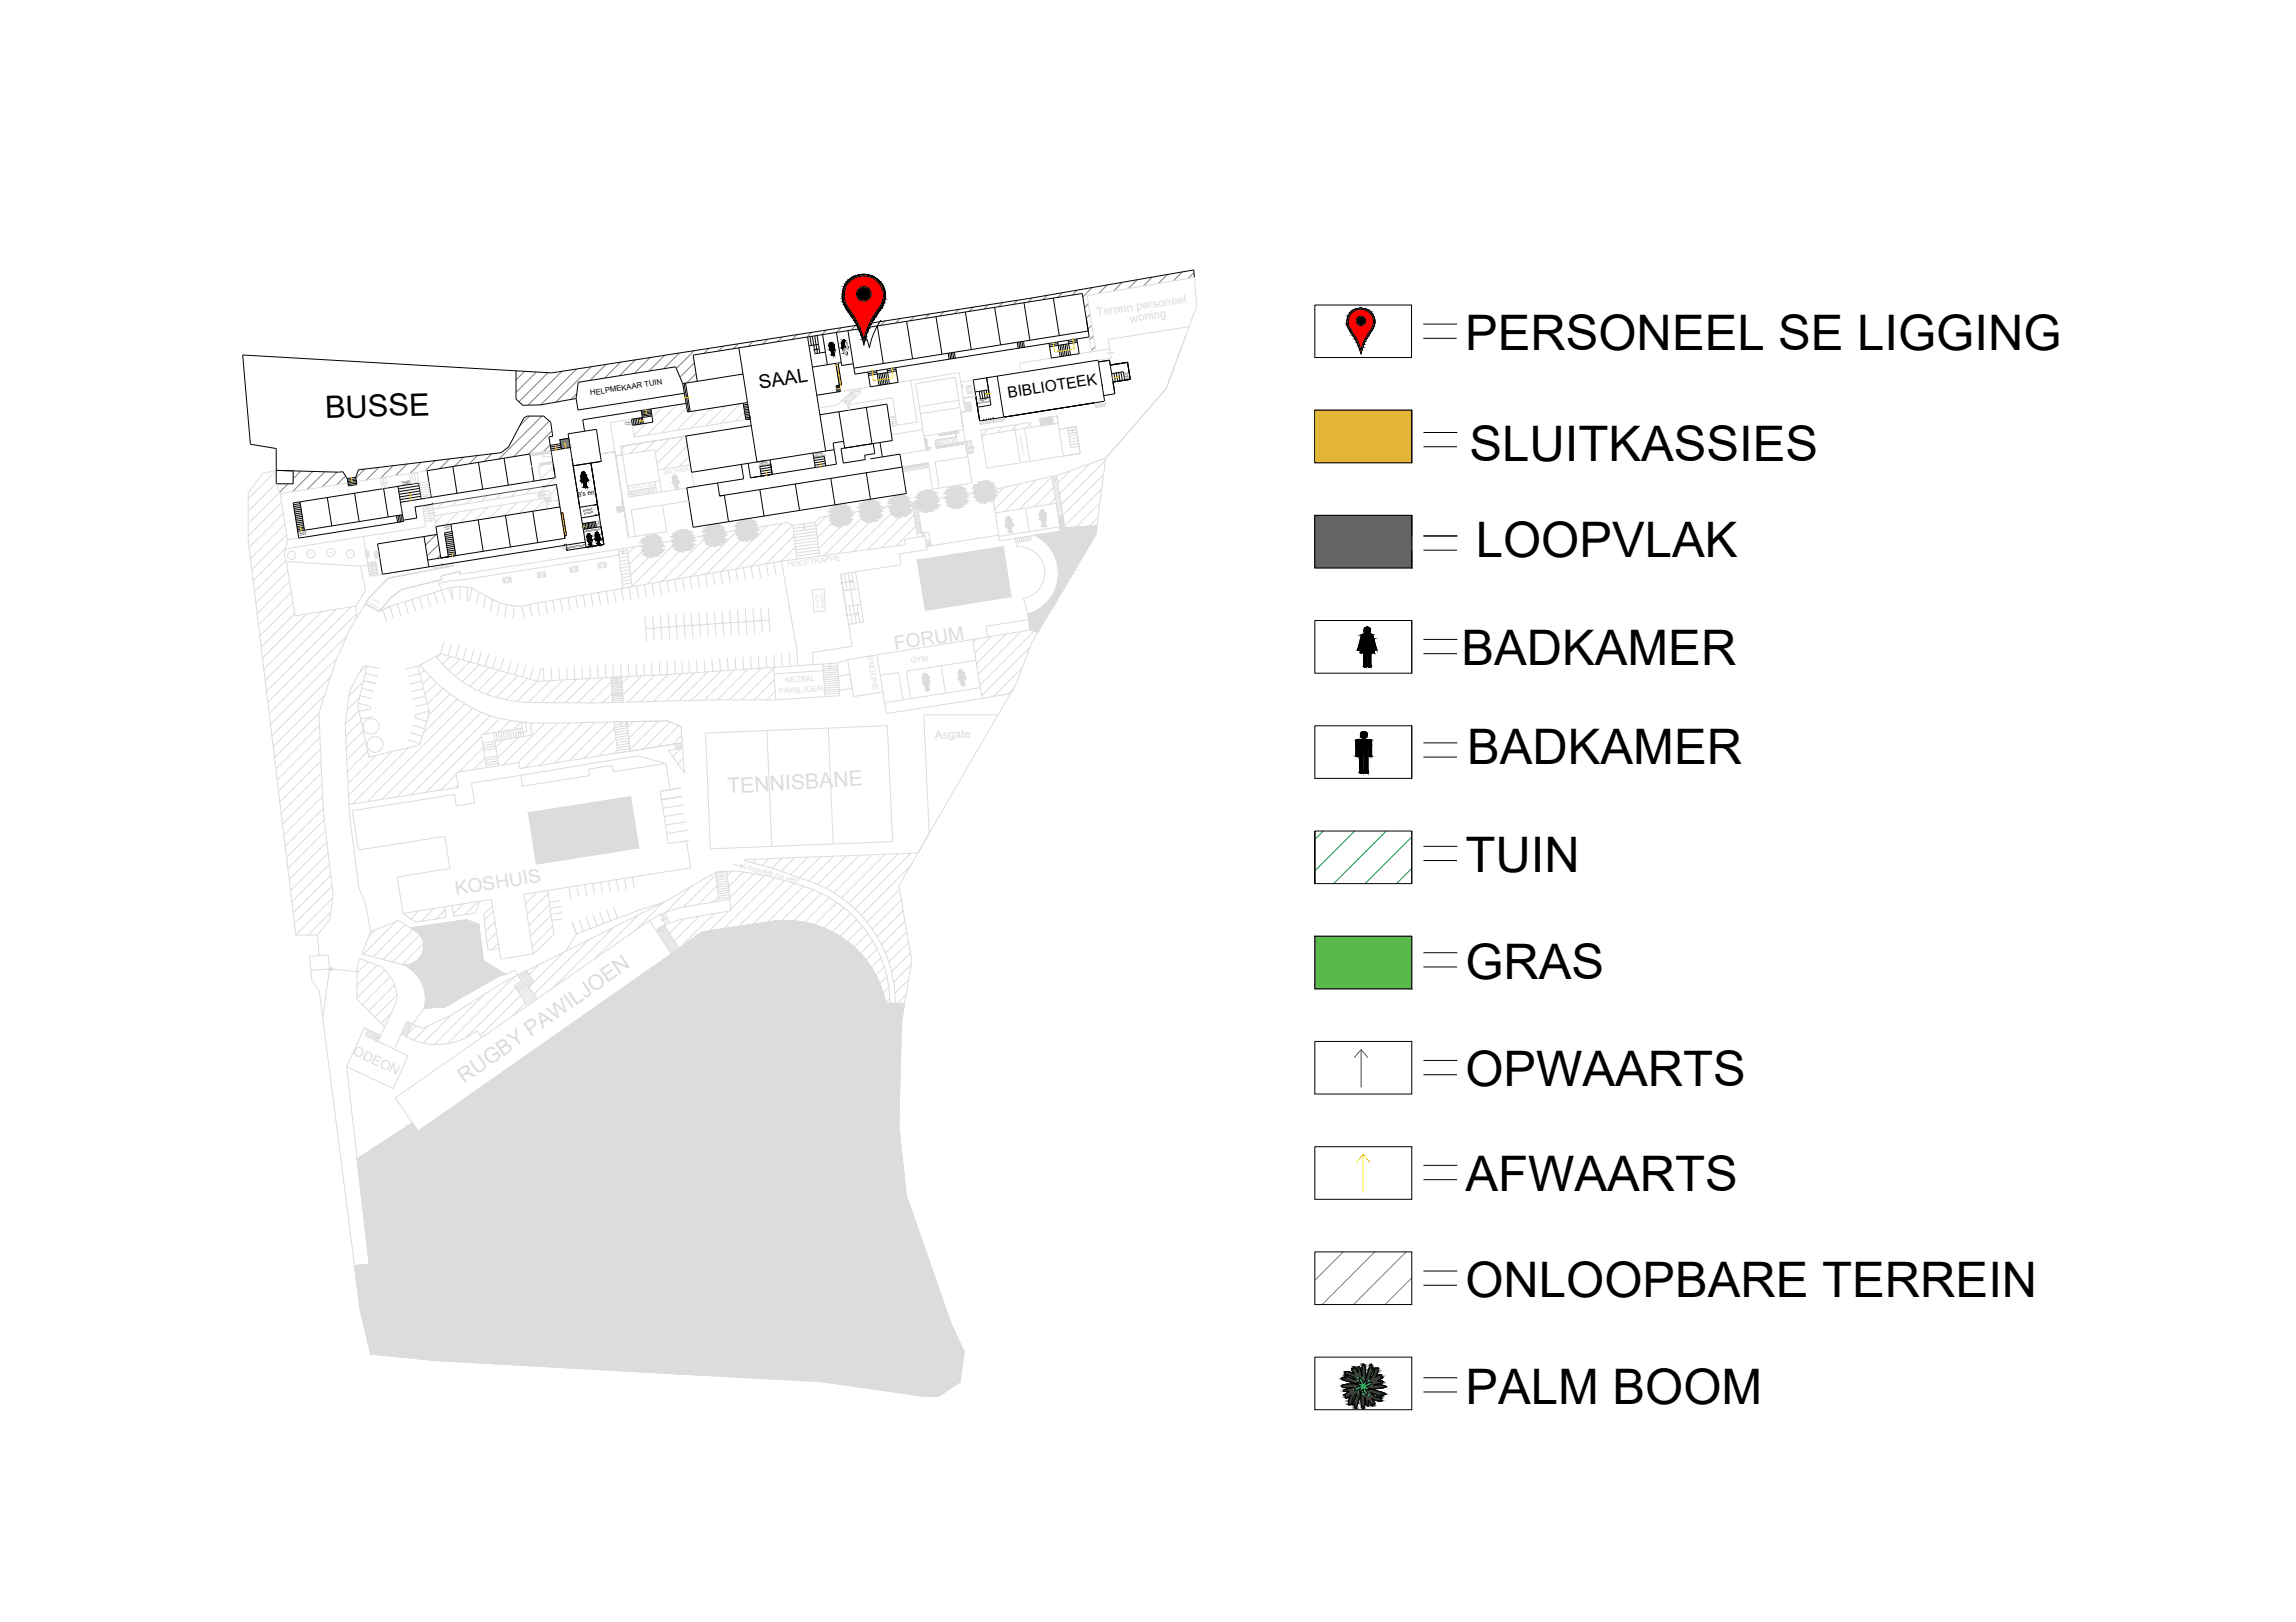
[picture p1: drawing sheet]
<svg xmlns="http://www.w3.org/2000/svg" width="297mm" height="210mm" viewBox="0 0 297 210" stroke-linecap="round" stroke-linejoin="round" font-family="sans-serif">
<defs><g id="words">
<g font-size="6.3">
<text x="189.5" y="45.3">PERSONEEL SE LIGGING</text>
<text x="190.1" y="59.6">SLUITKASSIES</text>
<text x="190.9" y="72.1">LOOPVLAK</text>
<text x="189.1" y="86.1">BADKAMER</text>
<text x="189.8" y="98.8">BADKAMER</text>
<text x="189.6" y="112.9">TUIN</text>
<text x="189.6" y="126.6">GRAS</text>
<text x="189.6" y="140.6">OPWAARTS</text>
<text x="189.6" y="154.2">AFWAARTS</text>
<text x="189.6" y="167.8">ONLOOPBARE TERREIN</text>
<text x="189.6" y="181.6">PALM BOOM</text>
</g>
<text font-size="4" x="42.1" y="54.1" transform="rotate(-2 42.1 54.1)">BUSSE</text>
<text font-size="2.5" x="98.3" y="50.4" transform="rotate(-9 98.3 50.4)">SAAL</text>
<text font-size="2" x="130.5" y="51.5" transform="rotate(-9 130.5 51.5)">BIBLIOTEEK</text>
<text font-size="1" x="76.4" y="51.2" transform="rotate(-9 76.4 51.2)">HELPMEKAAR TUIN</text>
<text font-size=".8" x="74.8" y="64.3" transform="rotate(-9 74.8 64.3)">8's en</text>
<text font-size=".8" fill="#fff" x="75.7" y="65" transform="rotate(-9 75.7 65)">9's</text>
<text font-size=".7" fill="#dcdcdc" x="85.9" y="61.5" transform="rotate(-9 85.9 61.5)">MATRIEK</text>
<g font-size=".3">
<text x="126.5" y="52.3" transform="rotate(-9 126.5 52.3)">VERDIEPING</text>
<text x="126.6" y="52" transform="rotate(-9 126.6 52)">TWEEDE</text>
<text x="52" y="62.6" transform="rotate(-10 52 62.6)">TWEEDE</text>
<text x="52.1" y="62.8" transform="rotate(-10 52.1 62.8)">VLOER</text>
<text x="73.3" y="71" transform="rotate(-9 73.3 71)">BOEKESTOOR</text>
<text x="75.5" y="66.2" transform="rotate(-9 75.5 66.2)">BOEKE-</text>
<text x="75.6" y="66.6" transform="rotate(-9 75.6 66.6)">STOOR</text>
<text x="75.6" y="68.9" transform="rotate(-9 75.6 68.9)">PERSONEEL</text>
</g>
<g font-size=".2">
<text x="145.5" y="48.1" transform="rotate(81 145.5 48.1)">verdieping</text>
<text x="145.8" y="48.2" transform="rotate(81 145.8 48.2)">Tweede</text>
<text x="105.3" y="59.2" transform="rotate(-9 105.3 59.2)">VERDIEPING</text>
<text x="105.4" y="58.9" transform="rotate(-9 105.4 58.9)">TWEEDE</text>
<text x="98.1" y="60.4" transform="rotate(-9 98.1 60.4)">VERDIEPING</text>
<text x="98.3" y="60.1" transform="rotate(-9 98.3 60.1)">TWEEDE</text>
<text x="38.6" y="69.1" transform="rotate(-10 38.6 69.1)">TWEEDE</text>
<text x="38.8" y="69.3" transform="rotate(-9 38.8 69.3)">VLOER</text>
</g>
</g></defs>
<!-- layer: Mure -->
<g fill="none" stroke="#808080" stroke-width=".13">
<path d="M125.9 39.7l-.5 .6M127.8 39.4l-.5 .6M129.7 39.1l-.5 .6M131.6 38.8l-.5 .6M133.5 38.6l-.5 .5M135.5 38.2l-.6 .6M137.4 37.9l-.6 .6M139.4 37.5l-.7 .7M140.8 39.3l-.5 .5M141.3 37.2l-1.2 1.2M143.3 36.9l-1.2 1.1M145.2 36.5l-1.1 1.2"/>
<path d="M147.1 36.2l-1.1 1.1M149.1 35.9l-1.2 1.1M151 35.5l-1.1 1.2M153 35.2l-1.2 1.2M154.5 35.3l-.8 .7M54.5 59.8l-1.4 1.5M56.3 59.6l-1.3 1.4M58.2 59.4l-1.3 1.2M60 59.2l-1.2 1.1M61.8 58.9l-1.1 1.1M63.6 58.7l-1 1M67.9 48.1l-1.1 1.1"/>
<path d="M68.5 53.8l-1.3 1.3M69.4 48.1l-2.6 2.7M70.1 53.8l-5.6 5.6M70.9 48.2l-3.8 3.8M71.1 54.5l-4.6 4.6M71.2 57.6l-.9 .9M71.4 55.7l-3 3.1M72.7 48.1l-4.4 4.3M74.6 47.8l-4.7 4.6M74.6 50.9l-.7 .8M76.5 47.5l-4.6 4.5M78.4 47.2l-2.1 2"/>
<path d="M80.3 46.9l-2.1 2M82.2 46.6l-2.1 2M84.1 46.3l-2.1 2M86 46l-2 2M87.9 45.7l-2 2M89.8 45.4l-2.3 2.3M89.8 47l-1.8 1.8M90.1 48.3l-1.3 1.3M91.7 45.1l-.6 .6M93.6 44.8l-.6 .6M95.5 44.5l-.6 .6M97.4 44.2l-.6 .6"/>
<path d="M99.3 43.9l-.6 .6M101.2 43.6l-.6 .6M103.1 43.3l-.6 .6M105 43l-.6 .6M106.9 42.7l-.6 .6M108.8 42.4l-.6 .6M110.7 42.1l-.6 .6M112.6 41.8l-.6 .6M114.5 41.5l-.6 .6M116.4 41.2l-.6 .6M118.3 40.9l-.5 .6M120.2 40.6l-.5 .6"/>
<path d="M122.1 40.3l-.5 .6M124 40l-.5 .6M141 40.7l-.5 .5M141.3 42.1l-.6 .5M141.5 43.5l-.5 .5M141.7 44.9l-.5 .5M37.3 62.6l-1.1 1.1M38.9 61l-1 1M40.5 61l-2.7 2.6M42 61.1l-2.3 2.2M43.6 61.1l-1.9 1.9M44.7 61.6l-1.1 1.1"/>
<path d="M47.2 60.7l-1.2 1.2M49 60.5l-1.6 1.6M50.8 60.3l-1.5 1.5M52.7 60l-1.5 1.5M173.8 162l-3.7 3.7M177.8 162l-6.8 6.8M181.9 162l-6.8 6.8M182.6 165.4l-3.4 3.4"/>
</g>
<!-- layer: 0 -->
<g fill="none" stroke="#000" stroke-width=".13">
<path d="M154.4 34.9l-20.9 3.7-62.1 9.7-40-2.4 1 11.6 3.3 .5v2.9l8.1 .2 .6-.1 .5 .9M66.8 48v3.6l.8 .8h2.4l4.5-.8 .3 1.5 13.7-2.2M71.3 58.3l-.3-1.8h.5l-.2-1.9-1-.8h-2.1l-.4 .3-2 3.7-1 .8-18.4 2.2-.4 1M71.6 60l.2 1.8-2.7 .5M77.8 59.7l-1.3 .2M81.9 54.2l.1 .8M82.1 54.2l.1 .8M82.3 54.2l.2 .7M82.5 54.1l.2 .8M82.7 54.1l.2 .8M82.9 54.1l.2 .7M84.2 52.9l.3 1.7-2.7 .5-.1-.8 1.4-.3-.1-.9"/>
<path d="M88.7 49.6h-.4M88.8 52.2l-13.4 2.1 .2 1.5M96.1 52.2l.4 2.1 .5-.1M96.1 52.2l-7.2 1.1M96.7 52.1l-.6 .1M96.7 52.3l-.5 .1M96.8 52.5l-.6 .1M96.8 52.7l-.5 .1M96.8 52.9l-.5 .1M96.9 53.1l-.6 .1M96.9 53.4l-.6 .1M96.9 53.6l-.5 .1"/>
<path d="M97 53.8l-.6 .1M97 54l-.5 .1M99.6 59.5l.3 1.9M105.2 58.6l.3 1.9M106.8 45.6l-1.4 .2M107 47.2l-1.9 .3M107.4 44.9l.1 .4M107.4 44.8v.1M107.4 44.9h.1M107.4 44.9l.2 1M107.7 45.2v.1M107.7 45.2v.7"/>
<path d="M107.7 45.2h-.1M107.7 45.2l.1 .7M107.7 45.2h.1M107.8 44.8l.1 1.1M107.8 44.8h.1M107.8 44.8l.1 .4M107.9 58.2l.3 1.9-11.1 1.7-.3-1.8M108 45.2h-.1M108 45.2l-.1-.5-.1-.1-.5 .1 .1 .6h.1M109 44.4l-.1 .6h.1M109 44.5v.5M109 44.5h.1"/>
<path d="M109.1 44.5h.1M109.1 44.6l-.1 .6h.2M109.3 58l-.5 .1 .3 1.8 2.8-.4M109.4 44.3l-.4 .1M109.8 40.4a3.1 3.1 0 0 1-.2-3.9 2.81 2.81 0 0 1 3.9-.3 2.81 2.81 0 0 1 .4 3.9l-.7 1M110.5 40.9l1.1 1.6 .5 1.2 .4 1.3 .1-.6a8.7 8.7 0 0 1 1.4-3M113 57.4l.2 1.3M113.1 40.7l-.8 1.6-.5 1.7a10.8 10.8 0 0 0-2-4.2 2.54 2.54 0 0 1 .2-3.4 2.54 2.54 0 0 1 3.5 0 2.54 2.54 0 0 1 .2 3.5l-.7 .9M113.9 57.3l.2 1.8M115.7 58.7h.1M116.2 49.5l-3.6 .6M116.4 58.8l.3 1.6"/>
<path d="M126 49.5h.1M126 49.9v.1M126.7 50.6l.1 1M127 50.6l.1 1M127.3 54.4h.1M127.3 50.5l.1 1M127.6 54.3h.1M127.6 50.5l.1 1M127.6 48.9l.6 3.5-1.7 .3M127.9 54.3h.1M128.2 54.2h.1M128.5 54.2h.1"/>
<path d="M129.9 54h.1M139.6 45.8l-3.6 .5M140.5 41.2l.4 2.4-30.3 4.8-.1-.8M142.6 49.9h.1M144.2 51l-1.4 .2M146.2 49.1l-2.2 .3 .1 .8M176.9 43.2l-.6 1.3-.2 .8-.4-1-.5-.9a3.1 3.1 0 0 1-.8-1.8 1.63 1.63 0 0 1 2.3-1.5 1.63 1.63 0 0 1 .6 2.6l-.4 .6M177 43.4l-.7 1.4-.2 1-.5-1.4-.8-1.3a1.86 1.86 0 0 1-.5-1.9 1.86 1.86 0 0 1 1.5-1.3 1.81 1.81 0 0 1 1.8 .9 1.81 1.81 0 0 1-.2 2l-.4 .7M38.8 65.2l-.8 .1M38.9 65.4l-.9 .2M38.9 65.7l-.9 .1M39 65.9l-.9 .1"/>
<path d="M39 66.1l-.9 .2M39 66.4l-.9 .1M39.1 66.6l-.9 .1M39.1 66.8l-.9 .2M39.1 67.1l-.8 .1M39.2 67.3l-.9 .1M39.2 67.5l-.9 .2M39.3 67.8l-.9 .1M39.3 68l-.9 .2M44.9 61.9l.1 .6M46 61.8l-1.1 .1M46 61.8l.2 .9-1.1 .2-.1-.4"/>
<path d="M46.1 62l-1.1 .1M46.1 62.2l-1.1 .1M46.1 62.3l-1.1 .2M46.1 62.5l-1.1 .2M49.6 63.2l4.6-.7 .3 2.1M51.3 66.7l.1 .9M51.5 62.9l.7 4.6-13.6 2.1-.7-4.5 .9-.2M51.5 66.7l.1 .9M51.7 66.7l.1 .8M51.9 66.6l.1 .9M52.1 66.6l-1.9 .3M54.2 62.9l-2.7 .4"/>
<path d="M54.3 63.2l-2.7 .4M54.3 63.5l-2.6 .5M54.4 63.9l-2.7 .4M54.4 64.2l-2.6 .5M54.6 65.5l-.9 .1 .2 1.4-1.7 .3M55.8 64.4l-4 .6M55.9 65.2h.1M56.1 65.2h-.2M58.3 67.8l-1.9 .3 .2 1.1M59 71.9l-2 .3 1-.1M70.1 63l1.9-.3 .4 2.9M73 70.6h.1"/>
<path d="M73.2 70.5h.1M73.2 70.5l-17.7 2.9M74.9 65.2h.1M75 65.3h.1M75 65.5h.1M75.2 67l.3 1.5M75.3 67.8l1.7-.3 .1 .7M75.5 67.7l.1 .8M75.7 67.7l.1 .8M75.9 67.7l.1 .7M76.1 67.6l.1 .8M76.3 67.6l.1 .8"/>
<path d="M76.5 67.6l.1 .7M76.6 67.6l.2 .7M76.8 67.5l.1 .8M76.9 66.7v.1M77 66.7h.1M77.1 66.7h.1M77.5 66.7l.3 1.5M95.9 60.1l.3 1.9-3.4 .5M175.7 84l.1 .2 .2-.1M175.8 96.4l-.1 1.3-.1 .2-.2-.1 .1-2 .2-.1h1.5l.2 .1v2l-.1 .1-.2-.2v-1.3M175.8 96.4h.1M175.8 96.4l.1 3.5"/>
<path d="M176.1 82.3l.3-.2h1.1l.6 1.9-.1 .2-.2-.1-.4-1.4M176.1 82.3l-.4 1.7M176.3 99.9v-2.2h.2v2.2M176.4 82.6l-.4 1.5M176.4 82.6l-.5 1.9h.5v1.6l.2 .2 .2-.2v-1.6M176.4 82.6h.1M176.9 84.5v1.6l.2 .2 .3-.2M176.9 84.5h.1M176.9 84.5h-.1M177 96.4v3.5M177 96.4h.1M177.4 82.6v.1"/>
<path d="M177.4 82.6l.4 1.9h-.4v1.6M177.4 82.6h.1M174 178v.1l.1 .2h-.5l-.1 .1 2.1 .8a3.6 3.6 0 0 0-2 .1v.1a2 2 0 0 0 1.3 .2h.1l-1.1 .3v.2h.6l-.7 .5h.3l-.1 .3h.2l.6-.3-.3 .7v.5l.1-.1 .2 .1 .1-.3a1.51 1.51 0 0 1 .6-1.1l-.5 1.2v.2M175.9 178.3h.1a.79 .79 0 0 1 .4 .7 .45 .45 0 0 1 .5-.4l-.2 .5 .2-.1a.39 .39 0 0 1 .6 0 .84 .84 0 0 1-.8 .4 .45 .45 0 0 1 .4 .5l-.4-.1 .1 .2a.42 .42 0 0 1 0 .5 .82 .82 0 0 1-.4-.7l-.5 .4 .1-.5-.2 .1a.4 .4 0 0 1-.6 0h.1a.79 .79 0 0 1 .7-.4 .46 .46 0 0 1-.4-.5l.5 .1-.2-.4zM177.7 177l.1 .2-.6 1.2a.64 .64 0 0 0 .5-.6l.2-.7 .3-.1 .1 .5-.3 .7 .6-.3 .1 .1v.2h.2l-.7 .5h.6l.1 .1-.1 .1-1 .3a2.56 2.56 0 0 1 1.5 .3 4.3 4.3 0 0 1-2.2 .2l1.1 .3a1.44 1.44 0 0 1 1 .4l-.6 .1a.15 .15 0 0 1 .2 .1 .15 .15 0 0 1-.1 .2M177.8 177.1l-.2-.1-.1 .2-.1-.7a4.6 4.6 0 0 0-.7 1.8l-.1 .4a3.8 3.8 0 0 0-.2-2.2 2.62 2.62 0 0 0-.2 1.5l-.2-.9-.2-.2-.1 .6-.5-.6v.2l-.3 .1 .3 .6-.8-.3h-.4v.3l.2 .1a1.63 1.63 0 0 1 1.2 .6l-1.3-.5h-.1M178.7 180.8h-.1l-.5-.3a.72 .72 0 0 0-.7-.2v.1a2.07 2.07 0 0 0 1.3 .6v.2l.1 .1h-.2l-.5-.1-.6-.2 .4 .6-.1 .1h-.2v.2l-.5-.6-.1 .6h-.2l-.3-1.1v.2a2.26 2.26 0 0 1-.1 1.3h-.1a4.3 4.3 0 0 1-.2-2.1v-.1l-.3 1.2a1.44 1.44 0 0 1-.4 1l-.2-.7a.16 .16 0 0 1-.1 .2 .16 .16 0 0 1-.2-.1"/>
<circle cx="111.8" cy="38" r=".95"/>
<circle cx="107.5" cy="44.4" r=".13"/>
<circle cx="109.2" cy="44.1" r=".14"/>
<circle cx="176.1" cy="41.5" r=".62"/>
<circle cx="176.4" cy="95.1" r=".44"/>
<circle cx="176.9" cy="81.6" r=".42"/>
</g>
<!-- layer: Mure -->
<g fill="none" stroke="#dcdcdc" stroke-width=".13">
<path d="M71.3 58.6l-1.1 .2 .1 .4 1.1-.2M79.6 58.4l1 6.4h-.2l.2 .7-.8 .2 .1 .6 .9-.2M79.6 58.4l-2 .4M79.6 58.4v.6M79.6 59l1.2 7.1M83.6 54.8l-1.6 1.6M85.7 52.7l-1.3 1.3M87.6 52.4l-3.9 3.9M88.7 56.4l-8.4 1.3 .2 1.2-.9 .1M88.9 52.8l-3.3 3.2M90.1 53.1l-2.6 2.6M92 52.8l-2.6 2.6"/>
<path d="M93.9 52.5l-2.6 2.6M95.8 52.2l-2.6 2.6M96.3 53.3l-1.2 1.2M108.4 47.1h-.2M108.9 51.8l.8 .5M109.1 51.7l.8 .5M109.2 51.5l.9 .5M109.4 51.4l.9 .4M109.6 51.2l.8 .4M109.8 51.1l.8 .4M109.9 52.2l-.2 .2 5.8-.9 .4 2.4-.9 .2M109.9 51l.9 .3"/>
<path d="M110 50.5l.1 .3M110.1 50.8l-1.8 1.6-2.4 .4M110.1 50.8l.8 .4M111.3 50.3v.5l-1.4 1.4M111.3 50.4l-1.3 .2M111.3 50.6l-1.2 .2M112.6 50.1l-3.9 .6M115.9 54.2l-.9 .1M115.9 54.5l-.8 .1M116 54.8l-.9 .1M116.2 49.5l7.9-1.3 .6 4M117.8 49.2l.8 5.4-3.4 .6"/>
<path d="M119.6 56.8l.2-.1 .2 1.2h.3l.1 .3h-.6M121.3 56.9l.1 .8M121.5 56.1v.3l2.2-.4v.6M121.6 56.9l.1 .8M121.9 56.9l.1 .7M122.2 56.8l.1 .8M122.5 56.8l.1 .7M122.8 56.7l.2 .8M123.1 56.6l.2 .8M123.4 56.6l.2 .8M123.7 56.6l-2.7 .4 .2 1 3.4-.5v-.3h.3M123.7 56.6l.2 .7"/>
<path d="M124.7 52.2l.8-.1 .2 1-1.4 .3 .4 2.2M124.9 57.2l.7-.1 .3 1.5-.8 .1zM125.9 49.2l-1.6 .2M126.2 51.3l-1.6 .2 .1 .7M127 56.3l.1 .5M127.8 55.5l-.8 .8M129.7 55.2l-.8 .8M129.9 54v.4l-3.1 .5-.1-.4M131.6 54.9l-.8 .8M133.3 54.8l-.6 .6M133.4 55.3l-.1-.6-6.4 1 .1 .6M136 46.3l-4.1 .7 .2 1.2"/>
<path d="M136.9 54.8l-.2-1-2.2 .4 .2 .9M137 55.6l2.2-.4 .5 3.5-2.1 .3M141.8 45.4l-2.2 .4M142.9 51.9l.1 .6-1.3 .2v-.6M143 59.6l-5.7 5.7M143.6 45.1l.1 1.2-1.6 .3M144.5 47.1h.1M144.9 47.1h.1M145.1 47h.1M153.4 43.4l-2.5 6.9-7.9 9-6.3 2.2M35.7 62.5l-3.6 3.7M35.7 60.9l-3.6 3.7"/>
<path d="M35.7 62.6l.6 1.3 .9 6M36.2 63.7l-4.1 4.1M36.4 65l-4.3 4.4M36.7 66.4l-4.5 4.5M36.9 67.8l-4.5 4.5M36.9 71l-.1 .8M36.9 71l-4.1 4.1M37 72.5l-4.1 4.1M37.1 69.2l-4.5 4.5M37.2 73.9l-4.1 4.1M37.5 75.3l-4.2 4.1M37.7 76.6l-4.3 4.3"/>
<path d="M37.9 78l-4.3 4.3M38.1 79.4l-4.3 4.3M38.6 69.6l-1.4 .3-.3 1.1M39.7 79.5l-5.7 5.7M41.6 79.1l-7.5 7.5M43.5 78.8l-9.2 9.2M45.4 78.5l-10.9 11M46 78.4l.1 1.6M46.1 79.5l-11.5 11.4M47 69.4l-10.1 1.6M49.3 61.8l.2 1.5M49.6 61.8l.2 1.4"/>
<path d="M49.9 61.8l.2 1.4M50.4 78.5l.5 1.5M50.4 78.5l-1.3 .6M50.4 78.5l-.9 .4 .5 1.6M51.4 78.2l.5 1.5M52.4 77.9l.4 1.5M53.3 77.6l.5 1.5M54.3 77.3l.4 1.5M54.6 65.5l.5 2.7M55.2 77l.5 1.5M55.9 65.2l.5 2.9M56.1 73.7l2.5-.5-8.4 1.6-2.5 2.7-.5 .7 1.9 .9"/>
<path d="M56.2 76.7l.5 1.5M56.6 75.1l1 2.9M57.3 65l-.7 .8M57.4 66.6l-1.1 1M58.1 76.1l-7.7 2.4M58.5 76l.1 1.7-.5-1.6M58.5 76l-.4 .1M58.6 73.1l-2.5 .4M59.2 64.7l-.7 .8M59.3 66.3l-1.7 1.7M59.5 75.9l-1 .1M59.5 75.9v1.7"/>
<path d="M59.5 75.9l.9 .1M59.5 74.3v-.4l-2.5 .6 .2 .5-5.3 1.3-1.4 1.1-1.4 1.7M60.4 76v1.6l.3 .1 .4-1.6M60.4 76l.7 .1M61.1 76.1l.8 .5M61.1 64.4l-.7 .8M61.2 66l-1.7 1.6M61.9 76.6l1.8 1M61.9 76.6l-.3 1.6M62.8 77.1l-.2 1.6M63 64.1l-.7 .8M63.1 65.7l-1.7 1.6"/>
<path d="M63.7 77.6l-.2 1.6M64.6 78l-.3 1.6M64.9 63.8l-.7 .8M65 65.3l-1.7 1.7M65.5 78.3l-.2 1.6M66 74.7h-.1M66.5 78.4l-.1 1.6M66.9 63.5l-.8 .8M66.9 65l-1.7 1.7M68.5 78.2l.4 1.6M68.8 63.2l-.8 .8M68.8 64.7l-1.7 1.7"/>
<path d="M69.5 78l31.6-5.4 2 11.4 .1 2.2M69.5 78l.3 1.6M69.5 78l-2 .4 .4 1.6M70.2 60.2l-.5 .4M70.5 74h-.1M70.5 77.8l.3 1.7M70.6 64.6l-1.5 1.5M71.5 77.7l.3 1.6M71.6 60.4l-1.6 1.6M71.8 61.7l-1.9 2M72.1 63.1l-.9 .9M72.3 64.5l-.3 .3"/>
<path d="M72.5 77.5l.3 1.6M73.5 77.3l.3 1.7M74.5 77.2l.2 1.6M74.7 73.3h-.1M75.5 77l.2 1.6M76.4 76.8l.3 1.7M77.4 76.7l.3 1.6M78.4 72.7l-.2 .1M78.4 76.5l.3 1.6M79.4 76.3l.3 1.7M80.1 71.8l-20.4 3.3-1.6 .1-1.3 .3M80.4 76.2l.3 1.6"/>
<path d="M80.8 66.1l.5 3.5M81.2 62.9l.2 1.4M81.2 71.2l-1.2 .2M81.2 71.6l-1.1 .2M81.4 76l.2 1.6M82.4 75.8l.2 1.6M83.4 75.7l.2 1.6M83.4 79.7l.3 3.3M84.3 75.5l.3 1.6M84.4 79.6l.3 3.3M85.3 75.3l.3 1.6M85.4 79.6l.3 3.3"/>
<path d="M86.3 68.8l-4.1 .6M86.3 75.1l.3 1.7M86.4 79.5l.3 3.3M87.3 75l.3 1.6M87.4 79.4l.2 3.3M88.3 74.8l.3 1.6M88.4 79.4l.3 3.2M89.3 74.6l.2 1.7M89.4 79.3l.2 3.3M90.3 74.5l.2 1.6M90.4 79.2l.2 3.3M91.2 74.3l.3 1.6"/>
<path d="M91.4 79.1l.2 3.3M92.2 74.1l.3 1.7M92.4 79.1l.2 3.3M93.2 74l.3 1.6M93.4 79l.2 3.3M94.2 73.8l.3 1.6M94.4 78.9l.2 3.3M95.2 73.6l.3 1.6M95.4 78.9l.2 3.3M96.2 73.5l.3 1.6M96.4 78.8l.2 3.3M97.2 73.3l.2 1.6"/>
<path d="M97.4 78.7l.2 3.3M98.1 73.1l.3 1.6M98.4 78.7l.2 3.2M99.1 73l.3 1.6M99.4 78.6l.1 1.6M100.1 72.8l.3 1.6M101.9 67.6l.7 .4M106 67l-.5 .6M106.9 66.8l-1.3 1.3M108.8 74.3l1 6.5 1.9-.3-.7-4.3M108.8 66.5l-3.1 3.1M109.2 74.2l.4 2.2"/>
<path d="M109.7 74.2l1.1 6.5M109.9 78.4l.4 2.3M110.2 74.1l.3 2.1M110.7 66.2l-4.8 4.8M110.7 74l.3 2.2M110.9 78.3l.3 2.3M111 76.2l-1.9 .3M111.4 78.2l-2 .3M112.6 65.9l-6 6M114.5 65.6l-6 6M116.4 65.3l-6.1 6.1M116.7 60.4l3.4-.5v.2l-3.4 .5"/>
<path d="M118 65.3l-5.8 5.8M118.3 66.7l-4.2 4.2M118.5 68.1l-2.6 2.5M118.6 65l9.7-1.6 7.8-1.8 .5 3.4M118.7 69.5l-.1 .1M118.7 69.5l-1.7 .3 .1 .7-8.9 1.2M119.3 69l.1-.1 .1 .5M120.4 70.4v.1l-.6 .1M129.9 63.1l-1.4 1.4M132 62.6l-3.3 3.3M133 79.5l.2 2.1M134.1 62.1l-4.1 4.1"/>
<path d="M136.1 61.7l-4.2 4.2M136.3 63.1l-2.5 2.5M136.5 64.5l-.8 .8M137.5 66.8l.3 1.5 4.1-.3M138.4 60.9l-1.6 1.6M140.9 60.1l-3.8 3.8M142.1 66.9l-1.2 1.2M142.3 65.1l-3.1 3.1M142.5 63.3l-4.8 4.8M142.8 61.4l-5.3 5.3M41.3 92.3l-5.8 5.8M41.3 93.9l-5.6 5.6"/>
<path d="M41.4 95.4l-5.5 5.5M41.5 96.9l-5.5 5.5M41.5 98.5l-5.3 5.3M41.6 100l-5.2 5.2M42 90l-6.7 6.6M42.8 87.6l-7.6 7.6M43.6 85.2l-8.6 8.6M44.9 82.3l-10.1 10M46.3 91l1.6 .4 .1 .3-1.6 .4 .2-.1M46.4 92l-1.7 1.7M46.5 90.3l-1.6 1.6M46.6 90l1.5 .4"/>
<path d="M46.7 93.3l-2 2M46.8 89.1l1.6 .4M47 94.6l-2.2 2.2M47 88.2l-1.8 1.8M47 88.1l1.6 .4M47.3 87.1l1.6 .4M47.3 95.9l-2.4 2.4M47.4 86.2l-1 1M47.6 97.2l-2.7 2.7M48 97.9l-.3 .1M48.2 92.7l-1.5 .3M48.6 97.8l-3.6 3.6"/>
<path d="M49.1 86.5l-1.6-.4-1.2 5.1M50.8 97.2l-5.7 5.7M52.5 86.6l1.6-.4 1.2 4.9M52.8 95.7l1.5 .5M52.9 96.7l-7.3 7.4M53.1 94.8l1.5 .5M53.4 93.8l1.5 .5M54.3 87.2l-1.6 .4M54.6 88.1l-1.6 .4M54.8 89.1l-1.6 .4M54.9 86.7l-.6 .6M55 90.1l-1.6 .4"/>
<path d="M55.2 93.4h.1M55.3 91.1l.2 .9M55.3 91.1l-1.6 .4M55.4 92.9h.1M55.5 92l-1.6 .4-.3 .5 1.6 .5M55.5 92l-.1 .9M55.7 87.5l-1 1.1M56.5 88.3l-1.5 1.5M57 84.6l-.5 .5M57.3 89.1l-2 2M57.5 83l-.5 1.6M58.2 89.8l-2.8 2.8"/>
<path d="M58.3 84.9l-1 1.1M58.4 83.3l-.4 1.6M59.2 90.5l-4.4 4.4M59.4 83.6l-.5 1.5M59.5 85.3l-1.5 1.5M60.1 91.1l-12.6 12.7M60.3 83.8l-.4 1.6M60.7 99.7l-1.7 .3 .3 1.9-14.2 2.2M60.8 85.7l-1.9 1.8M61.2 91.7l-11.8 11.7M61.3 84.1l-.4 1.6M62 86l-2.2 2.2"/>
<path d="M62.3 92.2l-11 11M62.3 84.4l-.5 1.6M62.3 95.4l-7.2 7.1M62.5 96.7l-3.2 3.2M62.7 98.1l-1.4 1.5M63.2 84.7l-.4 1.5M63.3 86.4l-2.5 2.4M63.4 92.6l-10.2 10.2M64.2 84.9l-.5 1.6M64.5 86.7l-2.7 2.7M64.7 93l-2.1 2M65.1 95.7l-.9 1"/>
<path d="M65.2 85.2l-.5 1.6M65.8 87.1l-2.8 2.8M66 93.2l-1.5 1.5M66.1 85.5l-.4 1.6M67 87.4l-2.8 2.9M67.1 95.4l-2.7 2.7M67.1 85.8l-.5 1.5M67.4 93.4l-1 1M68 86l-.4 1.6M68.2 87.8l-2.7 2.8M68.9 93.6l-.3 .2M69 86.3l-.4 1.6"/>
<path d="M69.5 88.2l-2.6 2.6M70.4 88.1l-.1-1.6-.3 .1-.5 1.6M70.5 93.6l-5.4 5.4M71.2 88.1l-2.8 2.8M71.3 86.4l.1 1.7M72.1 93.6l-5.1 5.1M72.3 86.4l.1 1.6M72.9 88l-3 2.9M73.3 86.3l.1 1.7M73.7 93.5l-5.8 5.8M74.3 86.3l.1 1.6M74.6 87.9l-3.1 3"/>
<path d="M75.3 86.2l.1 1.7M75.4 93.5l-5.6 5.5M76.3 87.8l-3.2 3.1M76.3 86.2l.1 1.6M77 93.5l-5.2 5.2M77.3 86.1l.1 1.7M78 87.7l-3.3 3.2M78.3 86.1l.1 1.6M78.7 93.4l-5 5M79.1 88.2l-2.8 2.8M79.2 89.7l-1.3 1.2M79.3 86l.1 1.6"/>
<path d="M79.4 93.4l6.9-.1 1.8 .7 .2 2.1-8.4 1.3M79.5 94.2l-3.9 3.9M79.7 95.6l-2.2 2.2M79.9 97l-.5 .5M80.3 86l.1 1.6M80.4 87.8l-1.3 .1M80.4 88l-1.3 .1M80.5 88.2l-1.4 .1M80.5 88.6l-1.4 .1M80.5 88.8l-1.4 .1M80.5 89h-1.4M80.5 89.2h-1.3"/>
<path d="M80.5 89.4h-1.3M80.5 89.6h-1.3M80.5 89.8h-1.3M80.5 90h-1.3M80.6 90.2h-1.4M80.6 90.4h-1.4l.1 .5M80.6 90.6l-1.3 .1M81.1 93.7v.2M81.1 93.6l-1.6 .2M81.1 93.9v-.5l.4 3.8M81.1 93.9l-1.6 .2M81.2 94.2l-1.6 .3"/>
<path d="M81.2 94.5l-1.6 .3M81.2 94.9l-1.6 .2M81.3 85.9l.1 1.6M81.3 95.2l-1.6 .2M81.3 95.5l-1.6 .3M81.3 87.6l-.8 .8-1.4 .1M81.4 95.9l-1.6 .2M81.4 96.2l-1.6 .3M81.4 96.5l-1.6 .3M81.5 96.9l-1.6 .2M81.9 93.4l-.7 .7M82.3 85.8l.1 1.7"/>
<path d="M82.5 97.8l3.7 1M83 87.5l-2.4 2.4M83.3 85.8l.1 1.6M83.6 93.4l-2.3 2.2M84.3 85.7l.1 1.7M84.7 87.4l-3.5 3.5M85.2 93.3l-3.7 3.7M85.3 85.7l.1 1.6M86.3 85.6l.1 1.7M86.4 87.3l-3.5 3.5M86.7 93.4l-3.5 3.5M87.3 85.6l.1 1.6-17.9 1"/>
<path d="M87.8 93.9l-2.7 2.7M88 96.9l-1 1M88.1 87.2l-3.6 3.6M88.2 95.1l-1.2 1.2M88.2 85.5l.1 1.7M88.3 96.9l.2 3.1-2-2.9 .9-.1M88.4 98.1l-.7 .7M88.5 99.6l-.1 .2M89.1 85.5l.1 1.6M89.8 87.1l-3.6 3.6M90.1 85.4l.1 1.6M91.1 85.4l.1 1.6"/>
<path d="M91.6 86.9l-3.8 3.8M92.1 85.3l.1 1.6M93.1 85.2l.1 1.6M93.3 86.8l-3.8 3.8M94.1 85.1l.1 1.7M95 86.7l-3.9 3.9M95.1 85.1l.1 1.6M96.1 85l.1 1.6M96.7 86.6l-3.9 4M97.1 84.9l.1 1.7M98.1 84.9l.1 1.6M98.5 86.5l-4.1 4.1"/>
<path d="M99.1 84.8l.1 1.6M99.5 80.2h.1M99.5 80.2l-16 1.2M99.5 80.2l.1 1.7M100.1 86.5l-4.1 4.1M100.1 84.7l.1 1.7M100.2 88l-2.6 2.6M100.3 89.5l-1.1 1.1M101.1 84.7l.1 1.6M102.1 84.6l.1 1.6M106.5 86.8l-6.3 .4M108.3 85.8l-8.2 .6"/>
<path d="M121.8 86.2l.5 3.5M126.3 85.4l-9 1.5M126.3 82.7l-.4 .4M126.8 89l-9 1.4M128.3 82.4l-2.2 2.1M130.2 82l-3.9 3.9M130.7 89.7l-3.7 .7M131.1 89.2l-.6 .6M132.1 81.7l-5.5 5.6M132.3 86.4l-3.8 3.7M133.1 80.2l-5.5 .9 .2 1.3M133.2 83.8l-6.2 6.2"/>
<path d="M133.2 81.6l-7.4 1.1M133.2 81.6l1.1 .2M133.8 81.7l-7 7M41.7 101.5l-5.2 5.2M41.7 103.1l-5 5M41.8 104.6l-4.9 4.9M42 106.1l-4.9 4.9M42.1 107.5l-4.9 4.9M42.3 109l-4.9 4.8M42.5 110.4l-4.9 4.9M42.6 111.8l-4.9 4.9M42.8 118.1l-2.9 2.9"/>
<path d="M42.8 113.3l-4.9 4.8M42.9 114.7l-4.8 4.9M43 116.2l-4.7 4.8M51.3 119.2l-4.3 4.3M52.3 118.2l-.1 .1M52.4 119.7l-4.1 4.1M54.2 117.9l-1 1M56.1 117.6l-1.6 1.6M57.5 117.3l.2 1.4-4 .6-1.6-1.1M57.6 117.7l-1.2 1.2M59 100.2l-2 2M59.3 101.6l-.4 .3"/>
<path d="M60 117l-1.4 1.3M61.9 116.7l-1.7 1.7M62.1 116.6l-.6 1.6-2.8 .4-.2-1.4M63.7 117.3l-1.1 1 .5 4.7 1.5-.3M63.8 117.9l-1.2 1.2M64 119.3l-1.2 1.2M69.5 115.5l-1.5 1.5M70.9 115.2l.8 5.8-2.7 2.4M70.9 115.6l-2.7 2.7M71.1 117l-2.7 2.7M71.3 118.4l-2.7 2.7M71.5 119.9l-2.7 2.6"/>
<path d="M72.6 116.5l-1.5 .3M72.7 117.3l-1.5 .2M72.8 118.1l-1.5 .2M72.9 118.9l-1.5 .2M73.6 114.8l.2 1.5M74 119.4l.6 1.4M74.6 114.6l.3 1.5M74.9 119l.6 1.5M75.7 114.5l.2 1.4M75.8 118.7l.6 1.5M76.7 114.3l.2 1.5M76.7 118.4l.6 1.4"/>
<path d="M77.6 118l.5 1.5M77.7 114.1l.2 1.5M78.5 117.7l.5 1.5M78.7 114l.3 1.5M79.4 117.4l.5 1.4M79.8 113.8l.2 1.5M80.8 113.7l.2 1.4M81.8 113.5l.2 1.5M82.6 118.4l-5.8 5.7M85.8 116.8l-3.7 3.7M85.9 119.7l.1 .1M86 119.8l-1.1 .7"/>
<path d="M86 116.7l-3.3 1.1-8.1 3M86.1 119.9l-1.1 .8M86.2 119.6l-.2 .2M88.3 103.1l-2.7 .4M88.4 104.2l-2.6 .4M88.5 118.9l-1.9 1.9M88.6 105.2l-2.7 .5M88.8 106.3l-2.7 .5M89 107.4l-2.7 .5M89.5 114.6l-3.4 3.5M90.5 118.6l-3.3 3.2-1 .7M92.4 118.2l-4.5 4.5"/>
<path d="M92.6 113.2l-4.2 4.2M92.8 114.6l-2.5 2.5M92.9 116.1l-.6 .6M94.3 117.9l-2.5 2.6M94.7 112.7l-.6 .6M96.2 112.8l-1.9 2M97.5 113.1l-3.1 3.1M97.8 111.2l-.4 .5M98.9 113.3l-4.3 4.4M99.5 111.1l-.9 .9M100.2 113.6l-6.6 6.6M101.2 111l-1.3 1.3"/>
<path d="M101.5 114l-6 5.9M102.7 114.3l-5.3 5.3M102.8 111l-1.7 1.8M104 114.7l-4.7 4.6M104.5 110.9l-2.2 2.3M105.1 115.1l-4 4M106.2 110.9l-2.8 2.7M106.3 115.6l-3.6 3.6M107.3 116.2l-3.2 3.2M107.9 110.8l-3.3 3.2M108.3 116.8l-2.9 2.9M109.2 117.5l-2.6 2.6"/>
<path d="M109.5 110.7l-3.7 3.8M110.1 118.2l-2.4 2.4M110.8 119l-2.1 2.2M111.2 110.7l-4.3 4.3M111.6 119.9l-2 1.9M112.8 110.6l-4.9 5M114.5 110.5l-5.6 5.7M116.2 110.5l-6.4 6.4M116.4 115.1l-4.2 4.2M116.6 116.5l-3.8 3.7M116.8 117.8l-3.3 3.4M117.1 119.2l-3.1 3.1"/>
<path d="M117.8 112.1l-6.4 6.4M117.9 110.4l-7.3 7.3M40.1 123.8l.3 3.1 .9 1.4M41.3 123.7l1.2-.1 .1 1.8M42.6 125.4l-.9 6.3M42.6 125.4l-2.4 .2M42.6 125.4l3.6 .3M46.2 124.9v4.4l3.6 3.6M46.6 124l2.7 1.1M47.6 124.5l-1.4 1.4M48.5 120.3l-.8 .9M48.8 124.9l-2.6 2.6"/>
<path d="M49.8 125.5l-3.6 3.6M50.5 126.4l-3.6 3.6M50.6 131.1l-1.3 1.3M51.1 127.5l-3.4 3.3M51.3 128.8l-2.8 2.8M51.4 129.5l-.9 1.8M52.6 134.2a8.4 8.4 0 0 0 9.1-.8l.6 .9M53.1 120.1l7.3-1.1 1.5 .6 .6 4.8 2.9 1.7-.9 .2-7 4-2.6 .2M53.4 120.3l-3.9 3.9M53.4 120.3a2.42 2.42 0 0 1 1.3 2.8 2.42 2.42 0 0 1-2.5 1.8l-5.4-1.5M53.4 120.3l-1.9-1.2-3.6 1.5M53.8 132.7l-1 1.1"/>
<path d="M54.3 121l-3.5 3.5M54.8 122.1l-2.7 2.7M55.4 132.7l-1.9 1.9M58.4 131.4l-3.6 3.6M62.7 128.6l-6.5 6.6M64.3 120.7l-1.3 1.2M64.5 122.1l-.8 .8M66.5 126.4l-8.6 8.7M66.7 127.8l-6.5 6.5M67.1 128.4l1.2-.8 .2 .2-1.3 .8M67.3 128.8l-5.2 5.2M68 129.8l-1.8 1.7"/>
<path d="M68.2 125.7l-1.1 .7M68.3 125.9l-1.1 .7M68.4 126.1l-1.1 .7M68.5 126.2l-2 1.3M68.6 128l-1.2 .8M68.7 126.4l-2.1 1.3M68.7 128.2l-1.2 .8M68.8 126.6l-2.1 1.3M68.9 126.7l-2 1.4M68.9 128.4l-1.3 .9M69 126.9l-2 1.3M69 128.6l-1.2 .9"/>
<path d="M69 127.1l-.6 .6M69.2 128.8l-1.3 .9M69.3 129.1l-1.2 .8M69.5 129.3l-1.3 .9M69.7 124.8l-1.2 1.3M72.9 123.2l-3.8 3.9M74.6 120.8l-1.4 2.3M76.2 121.6l-7.1 7.1M79.4 120l-7.9 7.8M86.2 120.1l-1.1 .7M86.3 120.3l-1 .7M86.4 120.4l-1 .8"/>
<path d="M86.5 120.6l-1 .7M86.6 120.8l-1 .7M86.7 120.9l-1 .8M86.8 121.1l-1 .7M86.9 121.3l-1 .7M87 121.4l-1 .7M87.1 121.6l-1 .7M87.3 121.9l-1 .7M87.4 122.1l-1 .7M87.6 122.2l-1.1 .8M87.7 122.4l-1.1 .7M87.8 122.6l-1.1 .7"/>
<path d="M87.9 122.7l-1 .8M90.8 120.6l-2.9 2.1M112.3 120.8l-1.8 1.8M112.9 121.8l-1.6 1.6M113.5 122.8l-1.4 1.4M114 123.9l-1.3 1.3M114.4 125.1l-1.1 1.1M114.8 126.4l-1 .9M115 127.7l-.7 .8M115.1 129.2l-.5 .5M117.2 128.7l-1.1 1.1M117.3 120.6l-2.8 2.8"/>
<path d="M117.6 121.9l-2.6 2.6M117.6 126.8l-1.8 1.7M117.8 123.3l-2.5 2.5M117.9 124.8l-2.3 2.3"/>
<circle cx="37.7" cy="71.9" r=".53"/>
<circle cx="40.2" cy="71.7" r=".53"/>
<circle cx="42.8" cy="71.5" r=".53"/>
<circle cx="45.3" cy="71.7" r=".53"/>
<circle cx="48" cy="94" r="1.02"/>
<circle cx="48.5" cy="96.3" r="1.02"/>
<circle cx="42.8" cy="125.4" r=".13"/>
</g>
<!-- layer: 0 -->
<g fill="none" stroke="#dcdcdc" stroke-width=".13">
<path d="M64.5 59.4h.1M68.9 58.7h.1M71.1 58.3v.3l-2.2 .4-.1-.3M71.3 58.3l-2.8 .5M77.6 58.8l2-.4 1.7 11.2 .9-.2M81.7 54.3l-2.7 .4M88.7 56.4l-8.4 1.3 .2 1.2-.9 .1M96.5 54.3l-14.4 2.3-.3-1.5M109.3 45.1v.6l-.1-.5M109.3 45.1h.1M109.3 45.1l.1 .6h.1l.1-.1M109.3 44.3l.4 .6"/>
<path d="M109.4 44.5l.2 .6h-.1l.1 .6M109.4 44.5h.1M109.4 44.5l.2 .4M109.7 52.4l.1 .7M109.7 44.9h-.1M109.8 52.4l.1 .7M115.9 53.9l.1 1.1M119.6 56.8l.2-.1 .2 1.2M119.8 58l.5-.1 .1 .3h-.6M123.6 55.8l.1 .8M123.9 55.7l.1 .3-2.5 .4v-.3M124.4 49.8h.1l.1 .4h-.2z"/>
<path d="M124.7 55.6l.2 1.6M124.7 52.2l.8-.1 .2 1-1.4 .3M124.7 52.2l.2 1.1M124.9 52.2l.2 1M124.9 57.2l.7-.1 .3 1.5-.8 .1M124.9 57.2l-3.8 .6 .1 .2 3.4-.5v-.3M124.9 57.2l.2 1.5M125 49.9l.7-.1v.2l-.7 .1zM125 52.1l.2 1.1M125 50.2l.7-.1 .1 .5-.7 .1zM125.1 50.8l.7-.1v.2l-.6 .1zM125.1 58.7l.1 .4"/>
<path d="M125.1 57.1l.3 1.5M125.2 52.1l.2 1.1M125.3 52.1l.2 1.1M125.4 57.1l.2 1.5M126.2 51.3l-1.6 .2 .1 .7M127 56.3l.1 .5M129.9 54v.4l-3.1 .5-.1-.4M129.9 54.2l-3.1 .5M136.1 53.9l.1 1M136.9 54.8l-.2-1-2.2 .4 .2 .9M137 55.6l2.2-.4 .5 3.5-2.1 .3M138.1 55.4l.4 2.5 1.1-.2"/>
<path d="M139.3 55.6l-1.1 .2M139.3 56l-1.1 .1M139.4 56.3l-1.1 .2M139.4 56.7l-1.1 .1M139.5 57l-1.1 .2M139.5 57.4l-1 .2M140.9 43.6l.3 1.9M142.9 51.9l.1 .6-1.3 .2v-.6M142.9 52.1l-1.2 .2M143 52.3l-1.3 .2M153.8 42.3l-2.9 8-7.9 9-1.2 9.8-8.3 14-2 5.3-15.2 26.2 1.7 9.8-1.4 7.9-.3 13.4 .9 9 5.8 16.5 1.7 3.7-.5 4-2.8 1.8h-1.9l-13.2-1.9-50.1-2.7-8.3-.9-1.3-5.7-5.3-41.2M35.7 60.9l-1.7 .3-1.9 2.6v6l6.2 51.2h2.8"/>
<path d="M36.8 71.8l.2 .9M37.9 60.9v1.7h-2.2M45 62.5l-8.7 1.4M47.3 71.2h.3l.2 .9-.3 .1M47.4 71.2l.2 1M47.5 72.8l1.1-.1 .3 1.7M47.6 73.1l-1 .2M48.6 71.4l.1 .9M48.6 72.9l-1 .1M48.7 73.1l-1.1 .1M48.7 73.3l-1.1 .1M48.7 73.4l-1 .2"/>
<path d="M48.8 73.6l-1.1 .2M48.8 71.4l.1 .8M48.8 73.8l-1.1 .2M48.8 74l-1 .2M48.8 74.2l-1 .2M49 71.3l-.6 .1 .1 .9 .6-.1M49.5 74.3l-.6 .1M53 61.3l.2 1.4M53.3 61.2l.2 1.4M53.6 61.2l.2 1.4M54 61.1l.2 1.4 1.3-.2M55.1 68.2l-8.1 1.2 .8 5.2 1.1-.2"/>
<path d="M55.3 60.9l-9.2 1.4M55.5 62.6l-1.3 .2M55.6 62.9l-1.3 .2M55.6 63.3l-1.3 .2M55.7 63.6l-1.3 .2M55.7 63.9l-1.3 .2M55.7 64.1l-1.2 .2M56 65.5l-1.3 .2M56 65.8l-1.3 .2M56.1 66l-1.3 .2M56.1 66.3l-1.3 .2M56.2 66.6l-1.3 .2"/>
<path d="M56.2 66.9l-1.3 .2M56.2 67.2l-1.2 .2M58.6 72.9v.3M58.6 73.2l-8.4 1.6-2.5 2.7-2.4 3.9-1.8 4-2.2 6.9 .5 12.8 1.3 10.8-.4 3.1-1.6 2M58.6 73.2l-2.5 .5v-.4M63.2 77.3a7.2 7.2 0 0 0 4.3 1.1M65 74.8h.2l.1 .7h-.2zM65.3 74.8l.5-.1 .1 .7h-.5zM66 74.7l.2 .6h-.2l-.1-.6M69.5 74.1h.1l.1 .7h-.1zM69.6 63.7l.2 .9M69.8 74.1l.4-.1 .1 .7-.4 .1z"/>
<path d="M69.8 63.7l.1 .9M69.9 60.2l-.1-.2 1.6-.3v.3h.2l-1.9 .3 .3 1.8M70 63.7l.1 .8M70.2 63.6l.1 .9M70.4 63.6l.1 .9M70.5 74l.1 .7h-.1l-.1-.7M70.5 64.5l-14.3 2.2M70.5 64.5l.1 .5M70.5 64.5l.7-.1 .1 .1-.7 .1M70.6 65l.2 .9M71.3 64.7l-.7 .1M71.3 64.9l-.2-1.4-15.1 2.4"/>
<path d="M71.3 64.9l-.7 .1M72.2 64.7l.1 .9M72.3 64.7l-1 .2M72.8 70.6l.1 .5 .4-.1M73.3 70.7h-.5M73.3 70.8l-.5 .1M73.3 70.9l-.5 .1M73.7 73.4h.1l.1 .7h-.1zM74 73.4l.4-.1 .1 .7-.4 .1zM74.7 73.3l.1 .7h-.1l-.1-.7M77.3 72.9h.2l.1 .6-.2 .1zM77.6 72.8h.5l.1 .7h-.5z"/>
<path d="M78.4 72.7l.1 .7h-.2l-.1-.6M79.8 65.7l.9-.2 .1 .6-.9 .2zM80 71.1l.6 5M80.6 64.8h-.2l.2 .7M81.1 70.9l.7 5M81.3 72l-1.2 .2M81.3 72.4l-1.1 .2M81.4 72.9l-1.2 .2M81.4 73.3l-1.1 .2M81.5 63.6l.1 .7M81.5 73.7l-1.2 .2M81.6 74.2l-1.2 .2"/>
<path d="M81.6 74.6l-1.2 .2M81.7 75l-1.2 .2M81.7 63.5l.1 .7M81.7 75.4l-1.2 .2M81.9 63.5l.1 .7M82.1 70.8l-.9 .8M82.2 63.5l.1 .7M82.4 63.4l.1 .7M82.6 63.4l.1 .7M82.9 63.4l.1 .7M83.1 63.3l.1 .7M83.2 71.3l-1.8 1.7"/>
<path d="M83.2 70v.1l-.3 .1 1.1 .3h-.8l-.2 .2h.7l-.6 .3h.3l-.3 .2 .1 .1v.1l.4-.2-.2 .7a.21 .21 0 0 0 .3-.1 .21 .21 0 0 0 0-.2l.2-.4-.2 .6M83.3 63.3l.1 .7M83.6 63.3l.1 .7M83.8 63.2l.1 .7M84 63.2l.2 .7M84.1 70.1l.2 .1 .1 .3 .2-.2v.2l.3-.1a.23 .23 0 0 1-.1 .2 .23 .23 0 0 1-.2 .1l.2 .2h-.3l.1 .3a.24 .24 0 0 1-.2-.1 .24 .24 0 0 1 0-.2l-.3 .2 .1-.3-.4 .1a.24 .24 0 0 1 .1-.2 .24 .24 0 0 1 .3 0l-.2-.3 .2 .1zM84.3 71.8l-2.7 2.7M84.3 63.1l.1 .7M84.5 71.5v.1M84.6 63.1l.1 .7M84.7 62.3l.3 1.5M84.9 63l-3.6 .6"/>
<path d="M84.9 71.1h.1M85 69.5l-.2 .7 .3-.4a.19 .19 0 0 1 0-.3 .19 .19 0 0 1 .2 0l-.1 .6 .3-.2v.2h.1l-.3 .2 .3 .1-.5 .2h.5l.2 .1-.5 .1h-.6l.5 .1a.45 .45 0 0 1 .6 .3h-.3v.2M85.1 69.5h-.2v-.2a.45 .45 0 0 0-.2 .5l-.2 .5v-.8l-.1-.3-.1 .8-.2-.6-.1 .3-.2-.3v.1h-.2l.2 .4-.6-.2a.21 .21 0 0 0 .1 .3 .21 .21 0 0 0 .2 0l.4 .2-.7-.2M85.2 70.8l-.1 .1M85.6 71.3l-.7-.2 .4 .3a.2 .2 0 0 1 .2 0 .2 .2 0 0 1 0 .2l-.6-.1 .2 .3h-.1l-.1 .1-.2-.3v.3l-.1-.1-.1-.4-.1 .7-.1-.3-.1-.8-.3 1.1-.1-.3h-.1M85.6 63.7l-4.2 .6M85.9 70.2l-.4 .4M87.2 69.2l.1 .2-.3 .1 1 .3h-.8l-.2 .1 .7 .1-.5 .2-.1 .1h.3l-.3 .2 .1 .1v.1l.4-.2-.1 .6a.2 .2 0 0 0 .2 0 .2 .2 0 0 0 0-.3l.2-.4-.2 .7M87.8 69.8l-6 6.1M88.1 69.4a.24 .24 0 0 1 .3 .1 .24 .24 0 0 1 0 .3l.2-.2v.2l.3-.1a.23 .23 0 0 1-.1 .2 .23 .23 0 0 1-.2 .1l.2 .2-.3-.1 .1 .4a.23 .23 0 0 1-.2-.1 .23 .23 0 0 1 0-.3l-.3 .3 .1-.3-.4 .1a.24 .24 0 0 1 .1-.2 .24 .24 0 0 1 .3 0l-.2-.3 .2 .1zM89.1 68.8l-.3 .7 .3-.4a.21 .21 0 0 1 0-.3 .21 .21 0 0 1 .2 0l-.1 .6 .3-.2v.1l.1 .1-.3 .2h.3l-.5 .3h.5l.2 .1-.7 .1h-.4l.5 .1a.45 .45 0 0 1 .6 .3h-.3v.2M89.1 68.8h-.2v-.2a.45 .45 0 0 0-.2 .5l-.2 .5v-.8l-.1-.3-.1 .8-.2-.6-.1 .3-.2-.3v.1h-.2l.2 .3-.6-.1a.21 .21 0 0 0 .1 .2 .21 .21 0 0 0 .2 .1l.4 .2-.7-.2"/>
<path d="M89.1 64.8l-3.4 .6M89.5 61.1l.3 1.9M89.6 70.6l-.7-.2 .4 .3a.19 .19 0 0 1 .2 0 .19 .19 0 0 1 0 .2l-.5-.1 .1 .3h-.1l-.1 .1-.2-.3v.3l-.2-.5-.1 .7-.2-.5 .1-.6-.2 .5a.45 .45 0 0 1-.3 .5v-.2h-.1M89.7 69.6l-6 6M91.3 68.6v.1l-.3 .1 1.1 .4-.6-.1-.5 .2 .7 .1-.5 .2h.3l-.3 .3h.1v.1l.3-.1-.1 .3v.3a.21 .21 0 0 0 .2-.1 .21 .21 0 0 0 0-.2l.3-.4-.2 .7M91.6 69.2l-6 6.1M92.2 68.7l.2 .1v.3l.3-.2-.1 .2 .4-.1a.26 .26 0 0 1-.4 .3l.2 .2h-.2l.1 .3a.26 .26 0 0 1-.3-.3l-.2 .2 .1-.3-.4 .1a.25 .25 0 0 1 .4-.2l-.3-.3 .3 .1zM93.1 68.1l-.2 .7 .2-.4a.2 .2 0 0 1 .1-.2 .2 .2 0 0 1 .2-.1l-.2 .6 .4-.2v.2h.1l-.3 .2 .3 .1-.1 .1-.5 .1h.6l.2 .1-.8 .1h-.3l1 .4h-.2v.2M93.1 68.1l-.1 .1-.1-.3-.3 1-.1-.9-.1-.2-.1 .8-.2-.6v.4l-.3-.4v.1h-.1l.1 .4-.6-.2a.21 .21 0 0 0 .1 .3 .21 .21 0 0 0 .3 0l.3 .3-.6-.3M93.5 68.9l-6 6M93.6 70l-.7-.3 .4 .3a.2 .2 0 0 1 .3 0 .2 .2 0 0 1 0 .2l-.6-.1 .2 .3h-.2v.1l-.2-.3-.1 .3-.2-.5-.1 .7-.1-.2v-.9l-.3 1.1-.1-.3h-.2M95.4 67.9l.7 .2-.4-.2a.2 .2 0 0 1-.2-.1 .2 .2 0 0 1-.1-.2l.6 .2-.2-.4h.2v-.1l.3 .3v-.3l.1 .1 .1 .5 .1-.8 .1 .2v.9l.4-1 .1 .3v-.1h.1l-.3 .7 .3-.4a.2 .2 0 0 1 0-.2 .2 .2 0 0 1 .2-.1l-.1 .6 .3-.2v.2h.1l-.3 .2 .4 .1-.1 .1-.5 .1h.5l.2 .1-.7 .1h-.3l1 .4h-.3l.1 .2"/>
<path d="M95.4 67.9l.1 .1-.3 .1 1 .3h-.5l-.5 .2 .2 .1h.5l-.6 .2h.4l-.4 .3h.1l.1 .1 .3-.1-.1 .6a.2 .2 0 0 0 .2-.1 .2 .2 0 0 0 0-.2l.3-.4-.3 .7M95.4 68.6l-5.9 6M96.3 68l.2 .1 .1 .3 .2-.2v.2l.3-.1a.26 .26 0 0 1-.3 .3l.2 .2h-.3l.2 .3a.24 .24 0 0 1-.3-.1 .24 .24 0 0 1 0-.2l-.2 .2v-.3l-.3 .1a.25 .25 0 0 1 .3-.2l-.2-.3 .3 .1zM97.3 68.3l-5.9 6M97.8 69.3l-.7-.3 .4 .3a.2 .2 0 0 1 .2 0 .2 .2 0 0 1 .1 .2l-.6-.1 .1 .3h-.1v.1l-.3-.3v.3l-.2-.5-.1 .7-.1-.2v-.9l-.4 1.1-.1-.3h-.1M99.2 68l-5.9 5.9M101.2 67.7l-5.9 5.9M101.9 67.6l-42.4 6.7v-.4l-2.5 .6 .2 .5-5.3 1.3-1.4 1.1-1.4 1.7-1.9-.9M102.5 68l-5.3 5.3M102.7 69.4l-3.5 3.5M102.9 70.8l-1.8 1.8M103.1 72.2l-.2 .2"/>
<path d="M105.1 76.3l1.5-.1 .2 2.9-1.5 .1zM105.5 68l-2.9 .4M105.6 68.4l-2.9 .4M105.6 68.8l-2.9 .4M105.7 69.2l-2.9 .4M105.7 69.6l-2.9 .4M105.8 70l-2.9 .4M105.8 70.4l-2.9 .4M105.9 70.8l-2.9 .4M105.9 71.2l-2.9 .4M106 71.6l-2.9 .4M106 67l12.6-2 .7 4"/>
<path d="M106 72l-.5-4.4-2.9 .4 .5 4.4M107.6 66v.2h-.3l1.1 .4-.3-.1-.7 .2 .1 .1h.6l-.5 .1-.1 .1 .3 .1-.3 .2h.1v.2l.4-.2-.2 .6a.2 .2 0 0 0 .2-.1 .2 .2 0 0 0 .1-.2l.2-.4-.2 .7M108.2 71.7l-7.1 .9M108.5 66.2a.24 .24 0 0 1 .2 .1 .24 .24 0 0 1 .1 .2l.2-.2-.1 .3 .4-.1a.23 .23 0 0 1-.1 .2 .23 .23 0 0 1-.3 0l.3 .2h-.3l.1 .3a.23 .23 0 0 1-.2 0 .23 .23 0 0 1 0-.3l-.3 .2 .1-.2-.4 .1a.24 .24 0 0 1 .1-.3 .24 .24 0 0 1 .3 0l-.2-.2h.2zM109.4 65.5l-.2 .7 .3-.4a.21 .21 0 0 1 0-.2 .21 .21 0 0 1 .2-.1l-.1 .6 .3-.1v.1h.1l-.3 .3h.3l-.6 .2h.6l.2 .1-.8 .2-.3-.1 .5 .2a.45 .45 0 0 1 .6 .2l-.3 .1v.1M109.5 65.5l-.2 .1v-.3l-.4 1.1v-.9l-.1-.2-.1 .7-.2-.5-.1 .3-.2-.3v.1h-.2l.2 .3-.6-.1a.21 .21 0 0 0 0 .2 .21 .21 0 0 0 .3 0l.4 .3-.7-.3M109.9 67.4l-.6-.3 .3 .3a.19 .19 0 0 1 .3 0 .19 .19 0 0 1 0 .3l-.6-.2 .2 .4h-.1l-.1 .1-.2-.4v.4l-.3-.6v.8l-.2-.6v-.5l-.1 .5a.45 .45 0 0 1-.3 .5v-.3l-.1 .1M111.4 65.4l.1 .2h-.3l1 .4h-.8l-.2 .1 .7 .1-.6 .2 .4 .1-.4 .2h.1l.1 .2 .3-.2-.1 .6a.21 .21 0 0 0 .2 0 .21 .21 0 0 0 0-.3l.3-.4-.3 .7M112.3 65.6l.2 .1 .1 .3 .2-.2v.2l.3-.1a.23 .23 0 0 1-.1 .2 .23 .23 0 0 1-.2 0l.2 .3-.3-.1 .2 .4a.24 .24 0 0 1-.3-.1 .24 .24 0 0 1 0-.3l-.2 .2v-.2l-.3 .1a.24 .24 0 0 1 .1-.2 .24 .24 0 0 1 .2-.1l-.2-.2 .3 .1zM113.3 65l-.3 .6 .3-.3a.19 .19 0 0 1 0-.3 .19 .19 0 0 1 .2 0l-.1 .6 .3-.2v.1l.2 .1-.4 .2h.4l-.6 .3h.5l.2 .1-.5 .1h-.5l.4 .1a.45 .45 0 0 1 .6 .3h-.3l.1 .2M113.3 65h-.1l-.1-.3a.45 .45 0 0 0-.2 .6l-.2 .5v-.5l-.1-.6-.1 .8-.2-.6v.3l-.3-.3v.1h-.1l.1 .3-.6-.1a.21 .21 0 0 0 .1 .2 .21 .21 0 0 0 .2 0l.4 .3-.7-.2M113.8 66.8l-.7-.2 .4 .3a.2 .2 0 0 1 .2 0 .2 .2 0 0 1 .1 .2l-.6-.2 .1 .4h-.1v.1l-.3-.3v.3l-.2-.6-.1 .8-.2-.6 .1-.5-.4 1.1-.1-.3h-.1"/>
<path d="M115.3 64.8v.2h-.3l1.1 .4h-.9l-.2 .1 .7 .1-.5 .2h.3l-.3 .3h.1v.2l.3-.2-.1 .4v.2a.21 .21 0 0 0 .2-.1 .21 .21 0 0 0 0-.2l.3-.4-.3 .7M116.2 65l.1 .1 .1 .2 .3-.2-.1 .3 .4-.1a.25 .25 0 0 1-.4 .2l.2 .3-.2-.1 .1 .3a.26 .26 0 0 1-.3-.3l-.2 .2v-.2l-.3 .1a.25 .25 0 0 1 .3-.3l-.2-.2h.3zM116.7 60.4l3.4-.5 .5 3.4 .9-.1M117.1 64.3l-.2 .7 .2-.4a.2 .2 0 0 1 .1-.2 .2 .2 0 0 1 .2-.1l-.2 .6 .4-.1v.1h.1l-.3 .3h.3l-.6 .2h.6l.2 .1-.8 .2-.3-.1 1.1 .4-.4 .1 .1 .1-.7-.3 .4 .3a.2 .2 0 0 1 .2 0 .2 .2 0 0 1 .1 .3l-.6-.2 .2 .4h-.2v.1l-.2-.4-.1 .4-.2-.6-.1 .8-.1-.7v-.4l-.4 1v-.3l-.2 .1M117.1 64.3l-.1 .1-.1-.3-.3 1.1-.1-1-.1-.1-.1 .7-.2-.6v.4l-.3-.4v.2h-.1l.1 .3-.6-.1a.21 .21 0 0 0 .1 .2 .21 .21 0 0 0 .2 0l.4 .3-.7-.3M118 65.1l.7 4.4 1-.1M118.6 65.1l-.6 .1M118.7 65.3l-.7 .1M118.7 72.5l11.1-1.8 1 6.5-11.1 1.8zM118.7 65.4l-.6 .1M118.7 65.6l-.6 .1M118.8 65.8l-.7 .1"/>
<path d="M118.8 65.9l-.7 .1M118.8 66.1l-.6 .1M118.8 66.3l-.6 .1M118.9 66.5l-.7 .1M118.9 66.7h-.6M118.9 66.8l-.6 .1M118.9 67l-.6 .1M119 67.2l-.7 .1M119 67.4l-.6 .1M119 67.5l-.6 .1M119.1 67.7l-.7 .1M119.1 67.9l-.6 .1"/>
<path d="M119.1 68l-.6 .1M119.1 68.2l-.6 .1M119.2 68.4l-.7 .1M119.2 68.6l-.6 .1M119.2 68.7l-.6 .1M119.3 69l-.7 .1 1.6-.3 .3 1.8M119.3 69v.4M119.6 68.9l.3 1.8M119.7 64.3l.2 .1 .1 .3 .2-.2-.1 .2 .4-.1a.26 .26 0 0 1-.4 .3l.3 .2-.3-.1 .1 .4a.23 .23 0 0 1-.2-.1 .23 .23 0 0 1 0-.3l-.3 .3 .1-.3-.4 .1a.25 .25 0 0 1 .4-.2l-.2-.3 .2 .1zM119.9 70.7v.4l-3.5 .6 .2 1.4-7.8 1.2 1.4 9.3-5.1 .9 .1 1.5M120.1 60.1l-3.4 .5M120.2 60.3l-3.4 .5"/>
<path d="M120.2 60.5l-3.4 .5M120.2 69.3h.1M120.3 69.8l-.6 .1M120.4 70l-.6 .1M120.4 70.2l-.6 .1M120.4 70.4h-.6M120.6 63.7l-.2 .7 .3-.4a.2 .2 0 0 1 0-.3 .2 .2 0 0 1 .2 0l-.1 .6 .3-.2v.2h.1l-.3 .2 .3 .1-.1 .1-.4 .1h.5l.2 .1-.8 .1h-.3l1.1 .4h-.3v.2M120.7 63.7h-.2v-.3l-.4 1.1v-.8l-.1-.3-.1 .8-.1-.5-.1-.1-.1 .3-.2-.3v.1h-.2l.2 .4-.4-.2h-.2a.2 .2 0 0 0 .1 .2 .2 .2 0 0 0 .2 .1l.4 .2-.7-.2v.1l-.3 .1 1.1 .3h-.5l-.5 .1 .2 .1h.5l-.6 .3h.3l-.3 .2 .1 .1v.1l.4-.2-.2 .6a.2 .2 0 0 0 .3 0 .2 .2 0 0 0 0-.3l.2-.3-.2 .6M121.1 65.5l-.6-.2 .3 .3a.2 .2 0 0 1 .3 0 .2 .2 0 0 1 0 .2l-.5-.1 .1 .3h-.1l-.1 .1-.2-.3v.3l-.2-.6-.2 .8-.1-.3v-.8l-.3 1.1-.1-.3h-.1M122.6 63.6v.2h-.3l1.1 .4h-.8l-.3 .1 .7 .1-.5 .2 .3 .1-.3 .2h.1v.2l.3-.2-.1 .6a.21 .21 0 0 0 .2-.1 .21 .21 0 0 0 0-.2l.3-.4-.3 .7M123.5 63.8l.2 .1v.3l.3-.3-.1 .3 .4-.1a.23 .23 0 0 1-.1 .2 .23 .23 0 0 1-.3 0l.2 .3-.2-.1 .1 .4a.26 .26 0 0 1-.3-.4l-.2 .2v-.2l-.3 .1a.24 .24 0 0 1 .1-.2 .24 .24 0 0 1 .2-.1l-.2-.2 .3 .1zM123.7 62.9l-.1 .7-.2-.5v.3l-.3-.3v.1h-.1l.1 .3-.3-.1h-.3a.21 .21 0 0 0 .1 .2 .21 .21 0 0 0 .2 0l.4 .3-.6-.2"/>
<path d="M123.8 62.9l.1 .8v.3l.1-.5a.45 .45 0 0 1 .3-.6v.3h.1M124.4 63.2l-.2 .6 .2-.3a.19 .19 0 0 1 0-.3 .19 .19 0 0 1 .3 0l-.2 .6 .4-.2v.1l.1 .1-.3 .2h.3l-.6 .2 .6 .1 .2 .1-.8 .1h-.3l1 .3-.3 .1 .1 .1M124.9 65l-.7-.2 .4 .2a.2 .2 0 0 1 .2 .1 .2 .2 0 0 1 .1 .2l-.6-.2 .2 .4h-.2v.1l-.2-.3-.1 .3-.2-.6-.1 .8-.1-.3v-.8l-.4 1.1v-.3h-.2M126.2 63l.1 .1-.3 .1 1 .3h-.8l-.2 .1 .7 .2-.6 .2h.4l-.4 .2 .1 .1 .1 .1 .3-.2-.1 .7a.21 .21 0 0 0 .2-.1 .21 .21 0 0 0 0-.3l.3-.3-.3 .6M127.1 63.1l.2 .1 .1 .3 .2-.2v.2l.3-.1a.25 .25 0 0 1-.3 .3l.2 .2-.3-.1 .2 .4a.26 .26 0 0 1-.3-.4l-.2 .3v-.3l-.3 .1a.26 .26 0 0 1 .3-.2l-.2-.3 .3 .1zM128.1 62.5l-.3 .7 .3-.4a.21 .21 0 0 1 0-.3 .21 .21 0 0 1 .2 0l-.1 .6 .3-.2v.2h.2l-.4 .2 .4 .1-.6 .2h.5l.2 .1-.7 .1h-.4l1.1 .4h-.3l.1 .2M128.1 62.5h-.2v-.3l-.4 1.1v-.9l-.1-.2-.1 .8-.2-.6v.3l-.3-.3v.1h-.2l.2 .4-.4-.2h-.2a.21 .21 0 0 0 .1 .2 .21 .21 0 0 0 .2 .1l.4 .2-.7-.2M128.3 63.4l.5 3M128.6 64.3l-.7-.2 .4 .3a.2 .2 0 0 1 .2 0 .2 .2 0 0 1 .1 .2l-.6-.1 .1 .3h-.1v.1l-.3-.3v.3l-.1-.1-.1-.4-.1 .7-.2-.7 .1-.4-.4 1.1-.1-.3h-.1M129.2 69.2l-9.3 1.5M130.3 67.5l-.1 .5h-.1M130.3 67.5h.1"/>
<path d="M130.3 67.5l-.1 .7h.2l.1 .6 .1 .1 .1-.1-.1-.6M130.6 68.2h.1M130.6 67.2l.2 .1M130.7 67.2l-.5 .1-.1 .7M130.7 67.4h.1M130.7 67.4l.2 .6M130.7 67.4l.3 .7h-.2l.1 .7-.1 .1-.1-.1-.1-.6M130.8 67.3l.2 .6h-.1M131.6 69.6l.1 .6M131.8 69.6l.1 .5M132.1 69.6l.1 .5M132.3 69.5l.1 .5"/>
<path d="M132.6 69.5l.1 .5M132.8 69.4l.1 .6M133.1 69.4l.1 .5M133.3 69.3l.1 .6-1.9 .3M133.9 69.3a5.5 5.5 0 0 1 3 5.4 5.5 5.5 0 0 1-3.9 4.8l-.6-2a3.4 3.4 0 0 0 2.7-3.8 3.4 3.4 0 0 0-3.6-3l-.2-1M134.6 66.4l-.1 .2 .2 .7-.1-.6M134.6 66.7h.1M134.7 66.7l.2 1.4M134.9 67.2h.1M134.9 67.2l.2 .8M135 67.2h.1M135 67.2l.1 .8"/>
<path d="M135.1 66.7l.2 1.3M135.1 66.6h.1M135.1 66.4h.2M135.1 66.4h-.5M135.3 66.4v.8l-.1-.5M136.1 61.6l.6-.1 .8 5.3-.6 .1M136.7 61.8l-.6 .1M136.8 62l-.6 .1M136.8 62.3l-.6 .1M136.8 62.5l-.6 .1M136.9 62.8l-.6 .1M136.9 63l-.6 .1"/>
<path d="M137 63.2l-.7 .1M137 63.5l-.6 .1M137 63.7l-.6 .1M137.1 64l-.6 .1M137.1 68.2l.1 .5-7.9 1.3-.1-.6M137.1 64.2l-.6 .1M137.2 64.4l-.7 .1M137.2 64.7l-.6 .1M137.2 64.9l-.6 .1M137.3 65.2l-.7 .1M137.3 65.4l-.6 .1M137.3 65.6l-.6 .1"/>
<path d="M137.4 65.9l-.6 .1M137.4 66.1l-.6 .1M137.5 66.4l-.7 .1M137.5 66.6l-.6 .1M46.3 91.2l1.4 6.8 6.6-1.6 1.1-3.5M47.5 86.1l-.6 .2-1.7 3.1-.5 4.3 .5 11.5 1.2 9.7 1 2.4 .5 3.3-1.1 2.8M56.4 84.9a14.5 14.5 0 0 0 10.1 5.8l1.4 .2 9.1 .1 15.4-.4h8M63.9 94.8l.1 1.1M64 95.9l4.8-.8-.2-1.5h4.5l13.2-.3 1.8 .7 .2 2.9-.9 .1-.1-.7M64 95.9l.5 3.2M64 95.9l-1.6 .3M64.1 96.2l-1.6 .3"/>
<path d="M64.1 96.5l-1.6 .3M64.2 94.8l.1 1.1M64.2 96.9l-1.6 .2M64.3 97.8l-1.6 .3M64.4 98.2l-1.6 .2M64.4 98.5l-1.6 .2M64.5 94.7l.2 1.1M64.5 98.8l-1.6 .2M64.8 94.7l.2 1.1M65.1 94.6l.2 1.1M65.4 94.6l.2 1.1M65.7 94.5l.2 1.1"/>
<path d="M66 94.5l.2 1.1M66.3 94.4l.2 1.1M66.7 94.4l.1 1.1M67 94.3l.1 1.1M67.3 94.3l.1 1.1M67.5 93.4l.3 1.9M67.6 94.2l-5.3 .9 .6 4.2M69.5 88.2l-12.5-3.6-2.9 1.6 .3-.2a19.9 19.9 0 0 0 10 6.9l2.1 .4 2.1 .2M79.1 87.7l.2 3.2M79.4 93.4l.5 4M80.4 87.6l.2 3.3M82.5 97.8l-15.1 2.5"/>
<path d="M87.4 87.2l12.7-.8 .3 4.2M87.5 96.2l.1 .8M87.8 96.2l.1 .7M88 96.2l.1 .7M88.3 96.1l-21.1 3.4-.1-.8-6.4 1M91.3 94.9l23.5-1 .7 15-23.6 1zM99.2 94.5l.7 15M100.4 90.6l8.2-.6-.3-4.2 1.4-.4 16.1-2.7 1.2 7.7-12.3 1.9-.3-1.4M106.5 85.9l.3 4.3M107.2 94.2l.6 15M108.4 86.1l-1.9 .2M108.4 86.4l-1.9 .1"/>
<path d="M108.4 86.7l-1.9 .1M108.4 87l-1.9 .1M108.4 87.2l-1.9 .2M108.5 87.8l-1.9 .1M108.5 88.1l-1.9 .1M108.5 88.4l-1.9 .1M108.5 88.6l-1.9 .2M108.5 88.9l-1.8 .1M108.6 89.2l-1.9 .1M108.6 89.5l-1.9 .1M108.6 89.7l-1.9 .2M110 87.2l-1.5 .3-1.9 .2"/>
<path d="M110.3 89.1l-1.7 .2M119.4 87.6l-.1 .1M119.5 87.9l.1 .5h-.1M119.6 87.9l.2 1.3M119.8 88.4l.1 .8M119.9 88.3h.1M119.9 88.3h-.1M119.9 88.3v.1M119.9 88.3l.1 .9M120 87.5l.1 .1M120 87.8l.2 1.3M120 87.5l-.6 .1"/>
<path d="M120 87.8h.1M120 87.8l.1 .5M120.2 88.3v.1l-.1-.1M124.1 87.3v.5l-.1 .1v-.8l.1-.1h.5l.3 .7h-.1M124.2 87.3h-.1M124.2 87.3h.1M124.2 87.3l-.1 .7h.2l.1 .6 .1 .1 .1-.1-.1-.6M124.5 88h.1M124.5 88l.1 .6M124.5 87.2l.3 .7h-.1l.1 .7h-.1h-.1M124.5 87.2h.1M124.6 87.2h.1"/>
<path d="M124.6 87.2l.2 .5M129.1 92.5h-9.6l.7 15.4-1.4 2.5-22.5 .8v.2M64.8 100.7h.1M85.4 118.3l-1.4 .8M85.4 118.3l.7 1.4M85.6 119.9h.1M85.7 118.2l.7 1.4M85.9 119.7l2 3M85.9 119.7l-1 .7M86 118.1l.7 1.4M88.1 102l-2.7 .4M88.1 102h.1"/>
<path d="M89.2 108.8h-.4M92.6 112.9l.4 3.7M93 116.6l-5.2 .9-2.4 .8M94.1 112.7h1.4l3.9 .7 3.9 1.1M94.1 112.7l.5 5.2-6.5 1.1-2.2 .7M94.1 112.7l-1.5 .2-6.4 3.7-18.1 9M94.1 112.8l-1.5 .2M94.1 113.1l-1.4 .2M94.1 113.4l-1.4 .2M94.2 113.7l-1.5 .2M94.2 114l-1.5 .2M94.2 114.3l-1.4 .2"/>
<path d="M94.2 114.6l-1.4 .2M94.3 114.9l-1.5 .2M94.3 115.2l-1.4 .2M94.3 115.5l-1.4 .2M94.4 116.4h.1M94.4 115.8l-1.5 .2M94.4 116.1l-1.4 .2M94.4 116.3l-1.4 .3M96.3 111.4h.1M96.3 111.4l3.2 .8 5.7 2M103.3 114.5a16 16 0 0 1 11.8 15.3M105.2 114.2a16.7 16.7 0 0 1 10.6 15.6"/>
<path d="M41.1 121l.2 2.7-1.2 .1M44.8 138l3 25.6-1.9 .2M46.6 124l-.4 .9M47.6 133.2l-.4 .8M47.8 133.3l-.4 .8M48 133.4l-.4 .8M48.2 133.5l-.4 .8M48.3 133.6l-.3 .8M48.5 133.7l-.3 .7M48.7 133.7l-.4 .8M48.9 133.8l-.4 .8M49.1 133.9l-.4 .8"/>
<path d="M49.3 125.1a5.3 5.3 0 0 1 2.1 4.4M50.5 131.3l-1.6 3.5M52 133.7l.7 .3M52.1 133.5l.7 .3M52.1 133.3l.7 .3M52.2 133.1l.7 .3M52.2 124.9a4.8 4.8 0 0 1 2.7 5.6l-1.5 2-.8 1.7-.7-.3M52.3 132.9l.7 .4M52.4 132.8l.7 .3M52.5 132.6l.7 .3M52.6 132.4l.7 .3M55.3 122.8l.1 .1-.3 .1a.45 .45 0 0 0 .5 .2l.5 .2h-.8l-.2 .1 .7 .1-.5 .1-.1 .1h.4l-.4 .3h.1v.1l.4-.1-.1 .6a.21 .21 0 0 0 .2-.1 .21 .21 0 0 0 0-.2l.3-.4-.3 .7"/>
<path d="M56.2 122.9l.2 .1 .1 .3 .2-.2v.2l.3-.1a.24 .24 0 0 1-.1 .3 .24 .24 0 0 1-.2 0l.2 .2h-.3l.2 .3a.24 .24 0 0 1-.3-.1 .24 .24 0 0 1 0-.2l-.2 .2v-.3l-.3 .1a.23 .23 0 0 1 0-.2 .23 .23 0 0 1 .3 0l-.2-.2h.2zM57.2 122.3l-.3 .7 .3-.4a.19 .19 0 0 1 0-.2 .19 .19 0 0 1 .2-.1l-.1 .6 .3-.1v.1h.1l-.3 .3h.3l-.5 .2h.5l.2 .1-.7 .2-.3-.1 .4 .2a.45 .45 0 0 1 .6 .2h-.3l.1 .2M57.2 122.3l-.1 .1-.1-.3a.45 .45 0 0 0-.2 .5l-.2 .5v-.8l-.1-.2-.1 .7-.2-.6v.4l-.3-.4v.2h-.2l.2 .3-.6-.1a.2 .2 0 0 0 .1 .2 .2 .2 0 0 0 .2 0l.4 .3-.7-.3M57.7 124.2l-.7-.3 .4 .3a.21 .21 0 0 1 .2 0 .21 .21 0 0 1 .1 .2l-.6-.1 .1 .3h-.1v.2l-.3-.4v.4l-.1-.1-.1-.5-.1 .8-.2-.6 .1-.5-.2 .4a.45 .45 0 0 1-.2 .6l-.1-.3-.1 .1M65.4 126.1l1.2-.5 .9 1.3M66.5 127.5l1.7 2.7M68.1 125.6l1 1.5-.8 .5 1.2 1.7M68.1 125.6l-3.1 1.6-6.6 4.2-3.7 1.7-2-.9-1.7 3.6M90.8 120.6l8.6-1.3a13.2 13.2 0 0 1 15.2 10.5M114.6 129.8h2.4M51.1 142.1l32.9-23 2.9 4.4-32.8 22.9zM53.3 145.3l-7.1 4.7"/>
<circle cx="130.4" cy="67" r=".16"/>
<circle cx="134.8" cy="66.2" r=".17"/>
<circle cx="119.7" cy="87.3" r=".17"/>
<circle cx="124.3" cy="86.8" r=".16"/>
</g>
<!-- layer: Nuwe dikte -->
<g fill="none" stroke="#000" stroke-width=".13">
<path d="M128.7 39.8l.8 4.8M132.5 39.2l.7 4.8M136.3 38.6l.7 4.8M61.9 59.8l.5 3.5M65.2 59.3l.6 3.5M74 59.6h.1M74 59.6l1 6.2M77.6 58.8l-.4-3.2-3.7 .5 1.7 10.9M77.8 59.7l-3.6 .6 2.3-.4 1 6.8-2.3 .3M88.7 56.4l.8 4.7 18.4-2.9-.1-.9 1.3-.2M95.6 45l.5 3.4M96.1 48.4l.9 5.4"/>
<path d="M97.2 55.1l-8.5 1.3M104.5 43.6l2.3 14.8M105.8 45.1l.1 .1M105.9 45.2l-.7 .1M105.9 45.2h-.1M106.4 43.3l.6 3.9M108.5 53.3l.8 4.7 6.1-1-.7-4.7-8.6 1.4M109.7 42.8l-20 3.1 .5 3.4 5.9-.9M109.7 42.8l30.3-4.8 .8 4.8-30.3 4.8zM112.1 52.7l.7 4.7M113.5 42.2l.8 4.8M117.3 41.6l.8 4.8"/>
<path d="M121.1 41l.8 4.8M124.9 40.4l.8 4.8M125.9 49.2l16.2-2.6 .8 5.3-16.2 2.6zM127.6 48.9l.3 1.5-1.8 .3M129 48.7l.9 5.3M35.7 60.9h2.2v1.7h-2.2zM38.8 64.9l10.8-1.7 .6 3.7-10.8 1.7zM42.3 64.4l.6 3.7M45.9 63.8l.6 3.7M55.3 60.9l13.2-2.1 .6 3.5-13.3 2.1zM55.5 73.4l-.6-4-6.1 1 .7 3.9M56.6 69.2l.4 3"/>
<path d="M58.3 67.8l.7 4.1M58.6 60.4l.5 3.4M61.9 67.3l.6 4M65.4 66.7l.6 4.1M68.9 66.2l.7 4M72.4 65.6l.7 4.1-7.4 1.1M72.6 66.4h.2l.5 2.9h-.3M73.2 70.5l.1 .7 2.5-.4M74.7 63.4h.1M74.7 63.8h.1M75.5 68.5l2.3-.3 .3 2.3-2.3 .3zM76.9 65.3h.4l-2.3 .3"/>
<path d="M78 69.8h.1M88.9 63.1l.8 5.1 27.5-4.3-.5-3.5-23.6 3.8M92.8 62.5l-3 .5M93.7 64.1l.6 3.4M98.3 63.4l.5 3.4M99.8 60.8h.1M102.9 62.6l.5 3.5M107.5 61.9l.5 3.4M112.1 61.2l.5 3.4"/>
</g>
<!-- layer: Af -->
<g fill="none" stroke="#dcdcdc" stroke-width=".13">
<path d="M80.9 57.7l-.5 .5M82.8 57.4l-1.3 1.3M84.7 57.1l-1.3 1.3M86.6 56.8l-1.8 1.8M88.5 56.4l-3.5 3.6M88.9 57.7l-3 3M89.2 59.1l-1.4 1.3M109.9 52.7h.1M109.9 52.7l-.3 .1M109.9 52.7v.1M125.8 57.7l.2 .2M126 57.9l-1.2 .2"/>
<path d="M126 57.9l-.1 .2M48 72.7l.1 .6M48 73.2l.1 .1M48.2 73.2l-.1 .1M57.3 73.1v.5M57.3 73.1l.1 .1M57.3 73.1l-.1 .2M69.4 64.2l1.4-.2 .1 .9M71.1 65.3l-.1 .1M80.5 71.4l.1 .2M80.5 70.8l.1 .8M80.7 71.4l-.1 .2"/>
<path d="M103.9 68.3l.2 .2M104 67.6l.1 .9M104.2 68.2l-.1 .3M109.9 75.1l.4 .1M110.3 75.2l-1.6 .3M110.3 75.2l-.2 .3M110.6 79.3l.4 .1M111 79.4l-1.7 .3M111 79.4l-.3 .2M118.3 64.9l.1 .7M118.3 65.5l.1 .1M118.4 65.5v.1"/>
<path d="M136.3 61.5l.2 .8M136.4 62.2l.1 .1M136.5 62.2v.1M67.1 94.9h.1M67.2 94.8l-.1 .1M68 93.4l.2 1.3-1.1 .2M79.7 88.1l.1 .1M79.7 87.6l.1 .6M79.8 88.1v.1M80.2 93.9l.1 .1M80.2 93.3l.1 .7M80.4 93.8l-.1 .2"/>
<path d="M87.6 96.6l.2 .1M87.8 96.5l-.2 .1M88.5 96.5l-.9 .1M107.3 86.3l.1 .1M107.4 85.7v.7M107.5 86.3l-.1 .1M85.2 120l.5 .6M85.6 119.1h.2M85.7 118.9l-.1 .2M86.5 118.7l-.9 .4M93.3 113.4l.1 .1M93.3 112.7l.1 .8"/>
<path d="M93.5 113.3l-.1 .2M94.8 111.9l1.3 .2M95.9 111.8l.2 .3M96.1 112.1h.1M96.1 112.1l-.4 .2M52.7 132.7l.1 .2M52.9 132.8l-.1 .1M53.1 132.2l-.3 .7M67.4 125.8l.4 .6M67.7 126.4h.1M67.8 126.3v.1M85.6 120.6h.1"/>
<path d="M85.8 120.4l-.1 .2"/>
</g>
<!-- layer: Nuwe dikte -->
<g fill="none" stroke="#dcdcdc" stroke-width=".13">
<path d="M140.6 38.2l13.9-2.3 .3 3.7-1 2.7-10.4 1.6 .2 1.2-1.8 .3zM79 54.7l.6 3.7M109.6 51.8l-.4 .4M109.6 51.8l-.1 .2M109.6 51.8l-.2 .1M119.4 55.6l-4.1 .7M119.5 56.4l5.2-.8-1.1-6.8-5.1 .9 1.3 8.5-3.4 .6M121 59.8l4.2-.7 .5 3.4-4.2 .7zM121.5 57.3h.1M121.6 57.3l-.7 .1M121.6 57.3l-.1 .1M124 51.8l-5.1 .8"/>
<path d="M124.2 52.7l-5.1 .8M125.2 52.7l.1 .1M125.3 52.6l-.1 .1M125.7 52.6l-.5 .1M127 56.3l9.9-1.5 .7 4.2-9.9 1.6zM128.4 54.2v.5M131.3 55.6h.1M131.3 55.6l.7 4.3M132.6 55.4l.6 4.3M133.2 59.7h.1M136.2 54.3l.1 .1M136.3 54.4l-1.8 .3"/>
<path d="M136.3 54.4h.1M138.6 55.1l.1 .8M138.7 55.8v.1M138.8 55.8l-.1 .1M142.4 52.3l.1 .6M142.4 52.3l.1 .1M142.4 52.3l-.1 .1M37 72.7l9.6 .6 .7 3.2-1.3 1.9-7.8 1.3zM47.2 71.7l.1 .1M47.3 71.7h-.1M47.8 71.6l-.6 .1M48.9 71.7l.1 .1"/>
<path d="M49 71.8l-.6 .1M49 71.8h-.1M49.2 62.6h.1M49.3 62.5l-.1 .1M50.2 62.4l-1 .2M55.1 64.1v.4M55.1 64.1l.1 .1M55.1 64.1l-.1 .1M55.4 65.9l.1 .6 .9-.2M55.4 65.9l-.1 .2M55.4 65.9l.1 .1M55.7 67.1v.5"/>
<path d="M55.7 67.1v.1M55.7 67.1l-.1 .2M68.6 62.3h.1M68.8 60.4h.1M70.9 64.9l.1 .5-.1-.1M81.8 63.8l.1 .1M81.9 63.9l-.8 .1M81.9 63.9h-.1M85 62.3h-.3M85.3 62.2l-4.1 .7-.7-4 4.2-.7 .9 5.5 4.2-.7M86.3 68.8l-.6-3.4-4 .6 .5 3.4M89.3 60.2l-4.2 .6"/>
<path d="M132.7 65.8l.5 3M136.6 65l.5 3.2-7.9 1.2-.4-3 7.8-1.3M109.7 85.4l.7 4.7 3.8-.6M113.5 84.7l.7 4.8M113.9 87.4l2.4-.4 .5 3.6M117.3 86.9l.5 3.5-3.4 .5-.2-1.4M68.4 105.2l13.2-2.1 1 6.6-13.2 2.1zM88.1 102l-2.7 .4 1.1 6.8 2.3-.4 .6 3.5-21.6 3.4 1.2 7.7-4.2 .7-1.2-7.7-11.5 1.8-.7-4.7 6.8-1.1-.7-4.2-11.1 1.8-.8-5.1 13.2-2.1 .2 1.5 2.4-.4-.4-2.6 6.4-1 .2 1.4 8.7-1.3-.2-.9 3.1-.5 .1 .9 6.9-1.1 .5 3.4M47.2 134l5.6 2.6-1.9 4.3-6.1-2.9 2.3-5 2.2 1"/>
</g>
<!-- layer: Mure -->
<g fill="#dcdcdc" stroke="#dcdcdc" stroke-width=".13">
<path d="M119.8 57.9h.2z"/>
<path d="M119.6 56.8l.4 1.1h-.2z"/>
<path d="M121.5 56.1h1.6l-1.6 .3z"/>
<path d="M123.7 56h.3z"/>
<path d="M122 56h1.7z"/>
<path d="M123.6 55.8l.4 .2h-.3z"/>
<path d="M134.6 54.9h1.6l-1.5 .2z"/>
<path d="M134.5 54.2l1.7 .7h-1.6z"/>
<path d="M69.8 60h1.6l-1.5 .2z"/>
<path d="M69.8 60h1.6z"/>
<path d="M68.8 58.7h1.6l-1.5 .3z"/>
<path d="M68.8 58.7l.7-.1 .9 .1z"/>
<path d="M51.7 146.4l1-.7 1.4 .7z"/>
<path d="M100.8 119.2h1.5z"/>
<path d="M133.2 81.6h1.2l-.1 .2z"/>
<path d="M137.8 68.3l4.1-.3v.3z"/>
<path d="M136.9 66.9l.9 1.4h-.7z"/>
<path d="M54.9 130.3h2.6l-2.6 .2z"/>
<path d="M52.2 124.9h.4z"/>
<path d="M53.1 120.1l3-.5 5.9 .5z"/>
<path d="M69.1 109.7h13.5l-13.2 2.1z"/>
<path d="M68.4 105.2l14.2 4.5h-13.5z"/>
<path d="M119.4 77.2h11.4l-11.1 1.8z"/>
<path d="M118.7 72.5l12.1 4.7h-11.4z"/>
<path d="M87.1 62.6h.2z"/>
<path d="M87 62.5h.1z"/>
<path d="M87.7 62.4h.1z"/>
<path d="M87.4 61.8h.1z"/>
<path d="M87.2 61.7h.1z"/>
<path d="M87.2 61.7h.2z"/>
<path d="M87.2 61.5h.2z"/>
<path d="M87.2 61.5h.1z"/>
<path d="M130.8 68.9h.1z"/>
<path d="M130.3 68.2h.1z"/>
<path d="M130.3 68.2h.3z"/>
<path d="M130.1 68.1h.1z"/>
<path d="M130.6 67.2h.1z"/>
<path d="M130.4 67.2h.1z"/>
<path d="M130.4 66.9h.1z"/>
<path d="M135.2 68.1h.1z"/>
<path d="M134.6 67.3h.1z"/>
<path d="M135.3 67.2h.1z"/>
<path d="M135.1 66.4h.1z"/>
<path d="M134.8 66.3h.1z"/>
<path d="M134.8 66h.1z"/>
<path d="M124.1 88h.2z"/>
<path d="M124 87.9h.1z"/>
<path d="M124.8 87.7h.1z"/>
<path d="M124 87.3h.2z"/>
<path d="M124.5 87h.1z"/>
<path d="M119.8 89.3h.1z"/>
<path d="M120.1 89.2h.1z"/>
<path d="M119.5 88.5h.1z"/>
<path d="M119.5 88.4h.1z"/>
<path d="M120.1 88.4h.1z"/>
<path d="M119.4 87.8h.6z"/>
<path d="M120 87.5h.1z"/>
<path d="M119.5 87.2h.3z"/>
<path d="M119.6 87.2h.1z"/>
<path d="M42.8 125.4h.1z"/>
<path d="M42.7 125.5h.1z"/>
<path d="M42.7 125.3h.1z"/>
<path d="M119.6 56.8l.4 1.1-.2-1.1zM119.6 56.8h.2z"/>
<path d="M121.5 56.1h1.6l-1.1-.1zM122 56h1.7l-.6 .1z"/>
<path d="M122.3 56h1.4zM122.3 56l1.3-.2 .1 .2z"/>
<path d="M123.6 55.8l.4 .2-.1-.2zM123.6 55.8h.3z"/>
<path d="M134.5 54.2l1.7 .7-.1-.7zM134.5 54.2l1.6-.3v.3z"/>
<path d="M69.8 60h1.6zM69.8 60l1.6-.3v.3z"/>
<path d="M69.5 58.6l.9 .1 .7-.1zM69.5 58.6l1.6-.3v.3z"/>
<path d="M106.7 178.9l12.8 1.8h1.9zM106.7 178.9h17.5l-2.8 1.8z"/>
<path d="M106.3 178.8l17.9 .1zM106.3 178.8h17.9z"/>
<path d="M87.4 177.8l18.9 1h17.9zM87.4 177.8h36.9l-.1 1z"/>
<path d="M56.2 176.1l31.2 1.7h36.9zM56.2 176.1h68.4l-.3 1.7z"/>
<path d="M47.9 175.2l8.3 .9h68.4zM47.9 175.2h76.8l-.1 .9z"/>
<path d="M47.9 174.9v.3h76.8zM47.9 174.9h76.8v.3z"/>
<path d="M47 171.2l.9 3.7h76.8zM47 171.2h76l1.7 3.7z"/>
<path d="M46.6 169.5l.4 1.7h76zM46.6 169.5h75.8l.6 1.7z"/>
<path d="M45.9 163.8l.7 5.7h75.8zM45.9 163.8h74.5l2 5.7z"/>
<path d="M45.9 163.8h74.5l-72.6-.2zM47.8 163.6h72.6v.2z"/>
<path d="M46.7 154.7l1.1 8.9h72.6zM46.7 154.7h70.5l3.2 8.9z"/>
<path d="M46.2 150l.5 4.7h70.5zM46.2 150h70.5l.5 4.7z"/>
<path d="M46.2 150h70.5l-65-3.6zM51.7 146.4h64.7l.3 3.6z"/>
<path d="M52.7 145.7l1.4 .7-.5-.7zM52.7 145.7l.7-.4 .2 .4z"/>
<path d="M54.1 146.4h62.3l-61.3-.7zM55.1 145.7h61.2l.1 .7z"/>
<path d="M55.1 145.7h61.2l-42-13.4zM74.3 132.3h42.3l-.3 13.4z"/>
<path d="M74.3 132.3h42.3l-38.9-2.5zM77.7 129.8h39.3l-.4 2.5z"/>
<path d="M77.7 129.8h36.9l-35.9-.7zM78.7 129.1h35.7l.2 .7z"/>
<path d="M78.7 129.1h35.7l-34.6-.7zM79.8 128.4h34.4l.2 .7z"/>
<path d="M79.8 128.4h34.4l-33.5-.7zM80.7 127.7h33.3l.2 .7z"/>
<path d="M80.7 127.7h33.3l-32.3-.6zM81.7 127.1h32l.3 .6z"/>
<path d="M81.7 127.1h32l-31-.7zM82.7 126.4h30.7l.3 .7z"/>
<path d="M82.7 126.4h30.7l-29.8-.7zM83.6 125.7h29.5l.3 .7z"/>
<path d="M83.6 125.7h29.5l-28.6-.6zM84.5 125.1h28.2l.4 .6z"/>
<path d="M84.5 125.1h28.2l-27.4-.6zM85.3 124.5h27l.4 .6z"/>
<path d="M85.3 124.5h27l-26.2-.6zM86.1 123.9h25.7l.5 .6z"/>
<path d="M86.1 123.9h25.7l-24.9-.4zM86.9 123.5h24.5l.4 .4z"/>
<path d="M86.9 123.5h24.5zM86.9 123.4l24.5 .1z"/>
<path d="M86.9 123.4h24.4l-23.6-.5zM87.7 122.9h23.1l.5 .5z"/>
<path d="M87.7 122.9h23.1l-22.9-.2zM87.9 122.7h22.8l.1 .2z"/>
<path d="M87.9 122.7h22.8l-22.3-.3zM88.4 122.4h21.9l.4 .3z"/>
<path d="M88.4 122.4h21.9l-21.3-.5zM89 121.9h20.7l.6 .5z"/>
<path d="M89 121.9h20.7l-20.1-.4zM89.6 121.5h19.5l.6 .4z"/>
<path d="M89.6 121.5h19.5l-19-.4zM90.1 121.1h18.4l.6 .4z"/>
<path d="M90.1 121.1h18.4l-17.9-.4zM90.6 120.7h17.3l.6 .4z"/>
<path d="M90.6 120.7h17.3l-17.1-.1zM90.8 120.6h16.9l.2 .1z"/>
<path d="M90.8 120.6h16.9l-15.4-.2zM92.3 120.4h14.9l.5 .2z"/>
<path d="M92.3 120.4h14.9l-13-.3zM94.2 120.1h12.4l.6 .3z"/>
<path d="M94.2 120.1h12.4l-10.7-.3zM95.9 119.8h10l.7 .3z"/>
<path d="M95.9 119.8h10l-8.5-.2zM97.4 119.6h7.8l.7 .2z"/>
<path d="M97.4 119.6h7.8l-6.7-.2zM98.5 119.4h6l.7 .2z"/>
<path d="M98.5 119.4h6l-5.1-.1zM99.4 119.3h4.4l.7 .1z"/>
<path d="M99.4 119.3h4.4zM99.4 119.3h4.4z"/>
<path d="M99.4 119.3h4.4l-3.7-.1zM100.1 119.2h3l.7 .1z"/>
<path d="M100.1 119.2h3zM100.2 119.2h2.9z"/>
<path d="M100.2 119.2h2.8zM100.8 119.2h2.2z"/>
<path d="M100.9 119.1l1.4 .1zM100.9 119.1h1.4z"/>
<path d="M133 79.5l.2 2.1h1.2zM133 79.5h2.7l-1.3 2.1z"/>
<path d="M133 79.5h2.7l-2.3-.2zM133.4 79.3h2.3v.2z"/>
<path d="M133.4 79.3h2.3l-1.8-.2zM133.9 79.1h2l-.2 .2z"/>
<path d="M133.9 79.1h2l-1.6-.2zM134.3 78.9h1.7l-.1 .2z"/>
<path d="M134.3 78.9h1.7l-1.3-.2zM134.7 78.7h1.4l-.1 .2z"/>
<path d="M134.7 78.7h1.4l-1.1-.3zM135 78.4h1.3l-.2 .3z"/>
<path d="M135 78.4h1.3l-.9-.4zM135.4 78h1.1l-.2 .4z"/>
<path d="M135.7 77.7l-.3 .3h1.1zM135.7 77.7h1l-.2 .3z"/>
<path d="M136 77.3l-.3 .4h1zM136 77.3h.9l-.2 .4z"/>
<path d="M136.2 76.9l-.2 .4h.9zM136.2 76.9h1l-.3 .4z"/>
<path d="M136.4 76.5l-.2 .4h1zM136.4 76.5h1l-.2 .4z"/>
<path d="M136.6 76.1l-.2 .4h1zM136.6 76.1h1.1l-.3 .4z"/>
<path d="M136.8 75.6l-.2 .5h1.1zM136.8 75.6h1.1l-.2 .5z"/>
<path d="M136.9 75.2l-.1 .4h1.1zM136.9 75.2h1.3l-.3 .4z"/>
<path d="M136.9 74.7v.5h1.3zM136.9 74.7h1.6l-.3 .5z"/>
<path d="M137 74.2l-.1 .5h1.6zM137 74.2h1.8l-.3 .5z"/>
<path d="M136.9 73.8l.1 .4h1.8zM136.9 73.8h2.2l-.3 .4z"/>
<path d="M136.9 73.3v.5h2.2zM136.9 73.3h2.4l-.2 .5z"/>
<path d="M136.8 72.8l.1 .5h2.4zM136.8 72.8h2.8l-.3 .5z"/>
<path d="M136.6 72.4l.2 .4h2.8zM136.6 72.4h3.3l-.3 .4z"/>
<path d="M136.5 71.9l.1 .5h3.3zM136.5 71.9h3.6l-.2 .5z"/>
<path d="M136.3 71.5l.2 .4h3.6zM136.3 71.5h4.1l-.3 .4z"/>
<path d="M136 71.1l.3 .4h4.1zM136 71.1h4.6l-.2 .4z"/>
<path d="M135.7 70.7l.3 .4h4.6zM135.7 70.7h5.1l-.2 .4z"/>
<path d="M135.4 70.4l.3 .3h5.1zM135.4 70.4h5.7l-.3 .3z"/>
<path d="M135.1 70.1l.3 .3h5.7zM135.1 70.1h6.1l-.1 .3z"/>
<path d="M134.7 69.8l.4 .3h6.1zM134.7 69.8h6.7l-.2 .3z"/>
<path d="M134.3 69.5l.4 .3h6.7zM134.3 69.5h7.3l-.2 .3z"/>
<path d="M133.9 69.3l.4 .2h7.3zM133.9 69.3h7.8l-.1 .2z"/>
<path d="M133.9 69.3h7.8l-7.1-.2zM134.6 69.1h7.2l-.1 .2z"/>
<path d="M134.6 69.1h7.2l-4.6-.4zM137.2 68.7h4.6v.4z"/>
<path d="M137.1 68.3l.1 .4h4.6zM137.1 68.3h4.8l-.1 .4z"/>
<path d="M136.9 66.9l.9 1.4-.3-1.4zM136.9 66.9l.6-.1v.1z"/>
<path d="M55 130l-.1 .3h2.6zM55 130h3l-.5 .3z"/>
<path d="M55 129.6v.4h3zM55 129.6h3.8l-.8 .4z"/>
<path d="M55 129.1v.5h3.8zM55 129.1h4.6l-.8 .5z"/>
<path d="M55 128.7v.4h4.6zM55 128.7h5.4l-.8 .4z"/>
<path d="M54.9 128.3l.1 .4h5.4zM54.9 128.3h6.3l-.8 .4z"/>
<path d="M54.8 127.8l.1 .5h6.3zM54.8 127.8h7.1l-.7 .5z"/>
<path d="M54.7 127.4l.1 .4h7.1zM54.7 127.4h8l-.8 .4z"/>
<path d="M54.5 127l.2 .4h8zM54.5 127h8.9l-.7 .4z"/>
<path d="M54.2 126.6l.3 .4h8.9zM54.2 126.6h9.9l-.7 .4z"/>
<path d="M54.1 126.3l.1 .3h9.9zM54.1 126.3h10.4l-.4 .3z"/>
<path d="M54 126.2l.1 .1h10.4zM54 126.2h10.9l-.4 .1z"/>
<path d="M53.8 126.1l.2 .1h10.9zM53.8 126.1h11.6l-.5 .1z"/>
<path d="M53.7 125.9l.1 .2h11.6zM53.7 125.9h11.4l.3 .2z"/>
<path d="M53.4 125.6l.3 .3h11.4zM53.4 125.6h11.2l.5 .3z"/>
<path d="M53 125.3l.4 .3h11.2zM53 125.3h11.1l.5 .3z"/>
<path d="M52.6 125.1l.4 .2h11.1zM52.6 125.1h11.1l.4 .2z"/>
<path d="M52.2 124.9l.4 .2h11.1zM52.2 124.9h11.2l.3 .2z"/>
<path d="M52.6 124.9h10.8zM52.6 124.9h10.8z"/>
<path d="M52.6 124.9h10.8zM52.9 124.8l10.5 .1z"/>
<path d="M52.9 124.8h10.4l-10.1-.1zM53.2 124.7h10l.1 .1z"/>
<path d="M53.2 124.7h10l-9.7-.1zM53.5 124.6h9.5l.2 .1z"/>
<path d="M53.5 124.6h9.5l-9.3-.1zM53.7 124.5h9l.3 .1z"/>
<path d="M53.7 124.5h9l-8.8-.1zM53.9 124.4h8.6l.2 .1z"/>
<path d="M53.9 124.4h8.6l-8.5-.1zM54 124.3h8.5v.1z"/>
<path d="M54.2 124l-.2 .3h8.5zM54.2 124h8.3v.3z"/>
<path d="M54.4 123.8l-.2 .2h8.3zM54.4 123.8h8.1v.2z"/>
<path d="M54.6 123.5l-.2 .3h8.1zM54.6 123.5h7.8l.1 .3z"/>
<path d="M54.7 123.2l-.1 .3h7.8zM54.7 123.2h7.7v.3z"/>
<path d="M54.8 122.9l-.1 .3h7.7zM54.8 122.9h7.6v.3z"/>
<path d="M54.8 122.6v.3h7.6zM54.8 122.6h7.5l.1 .3z"/>
<path d="M54.8 122.3v.3h7.5zM54.8 122.3h7.5v.3z"/>
<path d="M54.8 122v.3h7.5zM54.8 122h7.4l.1 .3z"/>
<path d="M54.7 121.7l.1 .3h7.4zM54.7 121.7h7.5v.3z"/>
<path d="M54.6 121.4l.1 .3h7.5zM54.6 121.4h7.6v.3z"/>
<path d="M54.4 121.1l.2 .3h7.6zM54.4 121.1h7.7l.1 .3z"/>
<path d="M54.2 120.8l.2 .3h7.7zM54.2 120.8h7.9v.3z"/>
<path d="M54 120.6l.2 .2h7.9zM54 120.6h8.1v.2z"/>
<path d="M53.7 120.4l.3 .2h8.1zM53.7 120.4h8.3l.1 .2z"/>
<path d="M53.4 120.3l.3 .1h8.3zM53.4 120.3h8.6v.1z"/>
<path d="M53.1 120.1l.3 .2h8.6zM53.1 120.1h8.9v.2z"/>
<path d="M56.1 119.6l5.9 .5-.1-.5zM56.1 119.6l4.3-.6 1.5 .6z"/>
<path d="M68.4 105.2l14.2 4.5-.7-4.5zM68.4 105.2l13.2-2.1 .3 2.1z"/>
<path d="M118.7 72.5l12.1 4.7-.7-4.7zM118.7 72.5l11.1-1.8 .3 1.8z"/>
<path d="M87.4 63.2h.1zM87.4 63.2h.1zM87.4 63.2h.1zM87.4 63.2h.1z"/>
<path d="M87.4 63.2h.1zM87.4 63.2h.1zM87.4 63.2h.1zM87.4 63.2h.1z"/>
<path d="M87.4 63.2h.1zM87.4 63.2h.1z"/>
<path d="M87.4 63.2h.1zM87.4 63.2h.1z"/>
<path d="M87.6 63.1l.1 .1zM87.6 63.1h.1z"/>
<path d="M87.4 63.1l.1 .1zM87.4 63.1l.1 .1z"/>
<path d="M87.6 63.1h.1zM87.6 63.1h.1z"/>
<path d="M87.6 63.1h.1zM87.6 63.1h.1z"/>
<path d="M87.4 63.1h.1zM87.4 63.1h.1z"/>
<path d="M87.6 63.1h.1zM87.6 63.1h.1z"/>
<path d="M87.4 63.1h.1zM87.4 63.1h.1z"/>
<path d="M87.6 63.1h.1zM87.6 63.1h.1z"/>
<path d="M87.6 63.1h.1zM87.6 63.1h.1z"/>
<path d="M87.4 63.1h.1zM87.4 63.1h.1z"/>
<path d="M87.6 63.1h.1zM87.6 63.1h.1z"/>
<path d="M87.6 63.1h.1zM87.6 63.1h.1z"/>
<path d="M87.4 63.1h.1zM87.4 63.1h.1z"/>
<path d="M87.6 63.1h.1zM87.6 63.1h.1z"/>
<path d="M87.6 63.1h.1zM87.6 63.1h.1z"/>
<path d="M87.6 63.1h.1zM87.6 63.1h.1z"/>
<path d="M87.6 63.1h.1zM87.6 63.1h.1z"/>
<path d="M87.3 62.6l.1 .5h.1zM87.3 62.6h.1l.1 .5z"/>
<path d="M87.1 62.6h.3zM87.1 62.6h.3z"/>
<path d="M87.1 62.6h.3zM87.1 62.6h.3zM87.1 62.6h.3zM87.1 62.6h.3z"/>
<path d="M87.5 62.6l.1 .5h.1zM87.5 62.6h.1l.1 .5z"/>
<path d="M87.1 62.6h.3zM87.1 62.6h.3z"/>
<path d="M87.5 62.6h.1zM87.5 62.6h.1z"/>
<path d="M87.1 62.6h.3zM87.1 62.6h.3z"/>
<path d="M87.5 62.6h.1zM87.5 62.6h.1z"/>
<path d="M87.1 62.6h.3zM87.1 62.6h.3z"/>
<path d="M87.1 62.6h.3zM87.2 62.6h.2z"/>
<path d="M87.5 62.6h.1zM87.5 62.6h.1z"/>
<path d="M87.2 62.6h.2zM87.2 62.6h.2z"/>
<path d="M87.5 62.6h.1zM87.5 62.6h.1z"/>
<path d="M87.2 62.6h.2zM87.2 62.6h.2z"/>
<path d="M87.5 62.6h.1zM87.5 62.6h.1zM87.5 62.6h.1zM87.5 62.6h.1z"/>
<path d="M87.2 62.6h.2zM87.2 62.6h.3zM87.2 62.6h.3zM87.2 62.6h.3z"/>
<path d="M87.5 62.6h.1zM87.5 62.6h.1z"/>
<path d="M87.2 62.5l.4 .1zM87.2 62.5l.4 .1z"/>
<path d="M87.2 62.5h.4zM87.2 62.5h.6z"/>
<path d="M87 62.5h.1zM87 62.5h.1zM87 62.5h.1zM87 62.5h.1z"/>
<path d="M87 62.5h.1zM87 62.5h.1z"/>
<path d="M87 62.5h.1zM87 62.5h.1zM87 62.5h.1zM87 62.5h.1z"/>
<path d="M87 62.5h.1zM87 62.5h.1zM87 62.5h.1zM87 62.5h.1z"/>
<path d="M87 62.5h.1zM87 62.5h.1zM87 62.5h.1zM87 62.5h.1z"/>
<path d="M87.7 62.4h.1zM87.7 62.4h.1z"/>
<path d="M87.7 62.4h.1zM87.7 62.4h.1zM87.7 62.4h.1zM87.7 62.4h.1z"/>
<path d="M87.7 62.4h.1zM87.7 62.4h.1z"/>
<path d="M87.7 62.4h.1zM87.7 62.4h.1z"/>
<path d="M87.7 62.4h.1zM87.7 62.4h.1z"/>
<path d="M87.7 62.4h.1zM87.7 62.4h.1z"/>
<path d="M87.7 62.3l.1 .1zM87.7 62.3l.1 .1z"/>
<path d="M87.2 62v.5h.6zM87.2 62h.3l.3 .5z"/>
<path d="M87.1 62l-.1 .5h.1zM87.1 62h.1l-.1 .5z"/>
<path d="M87.2 62h.3zM87.2 62h.3z"/>
<path d="M87.1 62h.1zM87.1 62h.1z"/>
<path d="M87.2 62h.3zM87.2 62h.3z"/>
<path d="M87.1 62h.1zM87.1 62h.1z"/>
<path d="M87.2 62h.3zM87.2 62h.3z"/>
<path d="M87.1 62h.1zM87.1 62h.1z"/>
<path d="M87.2 62h.3zM87.2 62h.3z"/>
<path d="M87.1 62h.1zM87.1 62h.1z"/>
<path d="M87.2 62h.3zM87.2 62h.3z"/>
<path d="M87.1 62h.1zM87.1 62h.1z"/>
<path d="M87.2 62h.3zM87.2 62h.3z"/>
<path d="M87.1 62h.1zM87.1 62h.1z"/>
<path d="M87.2 62h.3zM87.2 62h.3z"/>
<path d="M87.1 62h.1zM87.1 62h.1z"/>
<path d="M87.2 62h.3zM87.2 62h.3z"/>
<path d="M87.1 62h.1zM87.1 62h.1z"/>
<path d="M87.2 62h.3zM87.2 62h.3z"/>
<path d="M87.1 62h.1zM87.1 62h.1z"/>
<path d="M87.2 62h.3zM87.2 62h.3z"/>
<path d="M87.1 62h.4zM87.1 62h.4z"/>
<path d="M87.1 62h.4zM87.1 62h.4zM87.1 62h.4zM87.1 62h.4z"/>
<path d="M87.1 62h.4zM87.1 62h.4zM87.1 62h.4zM87.1 62h.4z"/>
<path d="M87.5 62l.2 .3h.1zM87.5 62h.1l.2 .3z"/>
<path d="M87.1 61.9l.4 .1zM87.1 61.9l.4 .1z"/>
<path d="M87.5 61.9l.1 .1zM87.5 61.9l.1 .1z"/>
<path d="M87.1 61.9h.4zM87.1 61.9h.4z"/>
<path d="M87.5 61.9h.1zM87.5 61.9h.1z"/>
<path d="M87.1 61.9h.4zM87.1 61.9h.4z"/>
<path d="M87.5 61.9h.1zM87.5 61.9h.1z"/>
<path d="M87.1 61.9h.4zM87.1 61.9h.4zM87.1 61.9h.4zM87.1 61.9h.4z"/>
<path d="M87.5 61.9h.1zM87.5 61.9h.1z"/>
<path d="M87.1 61.9h.4zM87.1 61.9h.4z"/>
<path d="M87.5 61.9h.1zM87.5 61.9h.1z"/>
<path d="M87.1 61.9h.4zM87.1 61.9h.4zM87.1 61.9h.4zM87.1 61.9h.4z"/>
<path d="M87.5 61.9h.1zM87.5 61.9h.1z"/>
<path d="M87.1 61.9h.5zM87.1 61.9h.5z"/>
<path d="M87.1 61.9h.5zM87.1 61.9h.5z"/>
<path d="M87.1 61.9h.5zM87.1 61.9h.5z"/>
<path d="M87.1 61.9h.5zM87.1 61.8l.5 .1z"/>
<path d="M87.1 61.8h.5zM87.1 61.8h.5z"/>
<path d="M87.1 61.8h.5zM87.1 61.8h.5z"/>
<path d="M87.1 61.8h.5zM87.1 61.8h.5z"/>
<path d="M87.1 61.8h.5zM87.2 61.8h.4z"/>
<path d="M87.2 61.8h.4zM87.2 61.8h.4z"/>
<path d="M87.2 61.8h.4zM87.2 61.8h.4z"/>
<path d="M87.2 61.8h.4zM87.3 61.8h.3z"/>
<path d="M87.3 61.8h.2zM87.4 61.8h.1z"/>
<path d="M87.4 61.8h.1zM87.4 61.8h.1z"/>
<path d="M87.2 61.8h.1zM87.2 61.8h.1z"/>
<path d="M87.2 61.7l.1 .1zM87.2 61.7h.1zM87.2 61.7h.2z"/>
<path d="M87.2 61.7h.2zM87.2 61.7h.2zM87.2 61.7h.2z"/>
<path d="M87.2 61.7h.2zM87.2 61.7h.2z"/>
<path d="M87.2 61.7h.2zM87.2 61.7h.2z"/>
<path d="M87.2 61.7h.2zM87.2 61.7h.2z"/>
<path d="M87.2 61.7h.2zM87.2 61.7h.2z"/>
<path d="M87.2 61.7h.2zM87.2 61.7h.2z"/>
<path d="M87.2 61.7h.2zM87.2 61.7h.2z"/>
<path d="M87.2 61.6l.2 .1zM87.2 61.6l.2 .1zM87.2 61.6h.2zM87.2 61.6h.2z"/>
<path d="M87.2 61.6h.2zM87.2 61.6h.2z"/>
<path d="M87.2 61.6h.2zM87.2 61.6h.2z"/>
<path d="M87.2 61.6h.2zM87.2 61.6h.2zM87.2 61.6h.2zM87.2 61.6h.2z"/>
<path d="M87.2 61.6h.2zM87.2 61.6h.2zM87.2 61.6h.2zM87.2 61.6h.2z"/>
<path d="M87.2 61.5l.2 .1zM87.2 61.5l.2 .1zM87.2 61.5h.2zM87.2 61.5h.2z"/>
<path d="M87.2 61.5h.2zM87.2 61.5h.2zM87.2 61.5h.2zM87.2 61.5h.2z"/>
<path d="M87.2 61.5h.2zM87.2 61.5h.2zM87.2 61.5h.2z"/>
<path d="M87.2 61.5h.2zM87.2 61.5h.2zM87.2 61.5h.2z"/>
<path d="M87.2 61.5h.1zM87.2 61.5h.1zM87.2 61.5h.1zM87.2 61.5h.1z"/>
<path d="M130.5 68.9h.1zM130.5 68.9h.2zM130.5 68.9h.2zM130.5 68.9h.2z"/>
<path d="M130.5 68.9h.2zM130.5 68.9h.2z"/>
<path d="M130.5 68.9h.2zM130.5 68.9h.2z"/>
<path d="M130.5 68.9h.2zM130.5 68.9h.2z"/>
<path d="M130.8 68.9h.1zM130.8 68.9h.1z"/>
<path d="M130.5 68.9h.2zM130.5 68.9h.2z"/>
<path d="M130.8 68.8l.1 .1zM130.8 68.8h.1zM130.8 68.8h.1zM130.8 68.8h.1z"/>
<path d="M130.5 68.8l.2 .1zM130.5 68.8l.2 .1z"/>
<path d="M130.7 68.8h.2zM130.7 68.8h.2z"/>
<path d="M130.5 68.8h.2zM130.5 68.8h.2z"/>
<path d="M130.7 68.8h.2zM130.7 68.8h.2z"/>
<path d="M130.5 68.8h.2zM130.5 68.8h.2z"/>
<path d="M130.7 68.8h.2zM130.7 68.8h.2z"/>
<path d="M130.7 68.8h.2zM130.7 68.8h.2z"/>
<path d="M130.5 68.8h.2zM130.5 68.8h.2z"/>
<path d="M130.7 68.8h.2zM130.7 68.8h.2z"/>
<path d="M130.7 68.8h.2zM130.7 68.8h.2z"/>
<path d="M130.7 68.8h.2zM130.7 68.8h.2z"/>
<path d="M130.7 68.8h.2zM130.7 68.8h.2z"/>
<path d="M130.4 68.2l.1 .6h.2zM130.4 68.2h.2l.1 .6z"/>
<path d="M130.3 68.2h.3zM130.3 68.2h.3zM130.3 68.2h.3zM130.3 68.2h.3zM130.3 68.2h.3zM130.3 68.2h.3z"/>
<path d="M130.6 68.2l.1 .6h.2zM130.6 68.2h.2l.1 .6z"/>
<path d="M130.3 68.2h.3zM130.3 68.2h.3z"/>
<path d="M130.6 68.2h.2zM130.6 68.2h.2z"/>
<path d="M130.3 68.2h.3zM130.3 68.2h.3z"/>
<path d="M130.6 68.2h.2zM130.6 68.2h.2z"/>
<path d="M130.3 68.2h.3zM130.3 68.2h.3z"/>
<path d="M130.6 68.2h.2zM130.6 68.2h.2z"/>
<path d="M130.3 68.2h.3zM130.3 68.2h.3z"/>
<path d="M130.6 68.2h.2zM130.6 68.2h.2z"/>
<path d="M130.3 68.2h.3zM130.3 68.2h.3zM130.3 68.2h.3zM130.3 68.2h.3z"/>
<path d="M130.6 68.2h.2zM130.6 68.2h.2z"/>
<path d="M130.6 68.2h.2zM130.6 68.2h.2zM130.6 68.2h.2zM130.6 68.2h.2z"/>
<path d="M130.3 68.2h.3zM130.3 68.2h.3zM130.3 68.2h.3z"/>
<path d="M130.6 68.2h.2zM130.6 68.2h.2z"/>
<path d="M130.3 68.1l.5 .1zM130.3 68.1l.5 .1z"/>
<path d="M130.3 68.1h.5zM130.3 68.1h.7z"/>
<path d="M130.1 68.1h.1zM130.1 68.1h.1zM130.1 68.1h.1z"/>
<path d="M130.1 68.1h.1zM130.1 68.1h.1z"/>
<path d="M130.1 68.1h.1zM130.1 68.1h.1zM130.1 68.1h.1z"/>
<path d="M130.1 68.1h.1zM130.1 68.1h.1zM130.1 68.1h.1z"/>
<path d="M130.1 68.1h.1zM130.1 68.1h.1zM130.1 68.1h.1zM130.1 68.1h.1z"/>
<path d="M130.1 68.1h.1zM130.1 68.1h.1zM130.1 68.1h.1zM130.1 68.1h.1z"/>
<path d="M130.1 68l.1 .1zM130.1 68h.1z"/>
<path d="M130.9 68h.1zM130.9 68h.1z"/>
<path d="M130.9 68h.1zM130.9 68h.1zM130.9 68h.1zM130.9 68h.1z"/>
<path d="M130.9 67.9l.1 .1zM130.9 67.9l.1 .1z"/>
<path d="M130.9 67.9h.1zM130.9 67.9h.1z"/>
<path d="M130.9 67.9h.1zM130.9 67.9h.1z"/>
<path d="M130.9 67.9h.1zM130.9 67.9h.1z"/>
<path d="M130.9 67.9h.1zM130.9 67.9h.1z"/>
<path d="M130.3 67.5v.6h.7zM130.3 67.5h.4l.3 .6zM130.3 67.5h.4zM130.3 67.5h.4z"/>
<path d="M130.2 67.5l-.1 .5h.1zM130.2 67.5h.1l-.1 .5z"/>
<path d="M130.3 67.5h.4zM130.3 67.5h.4z"/>
<path d="M130.2 67.5h.1zM130.2 67.5h.1z"/>
<path d="M130.3 67.5h.4zM130.3 67.5h.4z"/>
<path d="M130.2 67.5h.1zM130.2 67.5h.1z"/>
<path d="M130.3 67.5h.4zM130.3 67.5h.4z"/>
<path d="M130.2 67.5h.1zM130.2 67.5h.1z"/>
<path d="M130.3 67.5h.4zM130.3 67.5h.4z"/>
<path d="M130.2 67.5h.1zM130.2 67.5h.1z"/>
<path d="M130.3 67.5h.4zM130.3 67.5h.4z"/>
<path d="M130.2 67.5h.1zM130.2 67.5h.1z"/>
<path d="M130.3 67.5h.4zM130.3 67.5h.4z"/>
<path d="M130.2 67.5h.1zM130.2 67.5h.1zM130.2 67.5h.1zM130.2 67.5h.1z"/>
<path d="M130.3 67.5h.4zM130.3 67.5h.4z"/>
<path d="M130.2 67.5h.1zM130.2 67.5h.1z"/>
<path d="M130.3 67.5h.4zM130.3 67.5h.4z"/>
<path d="M130.2 67.5h.1zM130.2 67.5h.1z"/>
<path d="M130.3 67.5h.4zM130.3 67.5h.4z"/>
<path d="M130.2 67.4l.5 .1zM130.2 67.4l.5 .1zM130.2 67.4h.5zM130.2 67.4h.5zM130.2 67.4h.5zM130.2 67.4h.5z"/>
<path d="M130.2 67.4h.5zM130.2 67.4h.5zM130.2 67.4h.5zM130.2 67.4h.5z"/>
<path d="M130.7 67.4l.2 .5h.1zM130.7 67.4h.1l.2 .5z"/>
<path d="M130.2 67.4h.5zM130.2 67.4h.5z"/>
<path d="M130.7 67.4h.1zM130.7 67.4h.1z"/>
<path d="M130.2 67.4h.5zM130.2 67.4h.5z"/>
<path d="M130.7 67.4h.1zM130.7 67.4h.1z"/>
<path d="M130.2 67.4h.5zM130.2 67.4h.5z"/>
<path d="M130.7 67.4h.1zM130.7 67.4h.1z"/>
<path d="M130.2 67.4h.5zM130.2 67.4h.5z"/>
<path d="M130.7 67.4h.1zM130.7 67.4h.1z"/>
<path d="M130.2 67.4h.5zM130.2 67.4h.5zM130.2 67.4h.5zM130.2 67.4h.5z"/>
<path d="M130.7 67.4h.1zM130.7 67.4h.1z"/>
<path d="M130.2 67.4h.5zM130.2 67.4h.5zM130.2 67.4h.5zM130.2 67.4h.5z"/>
<path d="M130.7 67.4h.1zM130.7 67.4h.1z"/>
<path d="M130.2 67.3l.6 .1zM130.2 67.3l.6 .1z"/>
<path d="M130.2 67.3h.6zM130.2 67.3h.6z"/>
<path d="M130.2 67.3h.6zM130.2 67.3h.6z"/>
<path d="M130.2 67.3h.6zM130.2 67.3h.6z"/>
<path d="M130.2 67.3h.6zM130.2 67.3h.6z"/>
<path d="M130.2 67.3h.6zM130.2 67.3h.6z"/>
<path d="M130.3 67.3h.5zM130.2 67.3h.6z"/>
<path d="M130.3 67.3h.5zM130.3 67.3h.5z"/>
<path d="M130.3 67.3h.5zM130.3 67.3h.5z"/>
<path d="M130.3 67.3h.5zM130.4 67.2l.4 .1z"/>
<path d="M130.4 67.2h.4zM130.5 67.2h.3z"/>
<path d="M130.5 67.2h.2zM130.5 67.2h.2z"/>
<path d="M130.5 67.2h.2zM130.6 67.2h.1z"/>
<path d="M130.4 67.2h.1zM130.4 67.2h.1z"/>
<path d="M130.4 67.2h.1zM130.4 67.2h.1z"/>
<path d="M130.4 67.2h.1zM130.4 67.2h.1z"/>
<path d="M130.4 67.2h.1zM130.4 67.2h.1z"/>
<path d="M130.3 67.2h.2zM130.3 67.2h.2z"/>
<path d="M130.3 67.1l.2 .1zM130.3 67.1h.3z"/>
<path d="M130.3 67.1h.3zM130.3 67.1h.3z"/>
<path d="M130.3 67.1h.3zM130.3 67.1h.3z"/>
<path d="M130.3 67.1h.3zM130.3 67.1h.3z"/>
<path d="M130.3 67.1h.3zM130.3 67.1h.3z"/>
<path d="M130.3 67.1h.3zM130.3 67.1h.3z"/>
<path d="M130.3 67.1h.3zM130.3 67.1h.3z"/>
<path d="M130.3 67.1h.3zM130.3 67.1h.3z"/>
<path d="M130.3 67l.3 .1zM130.3 67l.3 .1z"/>
<path d="M130.3 67h.3zM130.3 67h.3z"/>
<path d="M130.3 67h.3zM130.3 67h.3z"/>
<path d="M130.3 67h.3zM130.3 67h.3z"/>
<path d="M130.3 67h.3zM130.3 67h.3z"/>
<path d="M130.3 67h.3zM130.3 67h.3z"/>
<path d="M130.3 66.9l.3 .1zM130.3 66.9l.3 .1z"/>
<path d="M130.3 66.9h.3zM130.3 66.9h.3z"/>
<path d="M130.3 66.9h.3zM130.3 66.9h.3z"/>
<path d="M130.3 66.9h.3zM130.3 66.9h.3z"/>
<path d="M130.3 66.9h.3zM130.3 66.9h.3z"/>
<path d="M130.4 66.9h.1zM130.4 66.9h.1z"/>
<path d="M130.4 66.9h.1zM130.4 66.9h.1z"/>
<path d="M130.4 66.9h.1zM130.4 66.9h.1z"/>
<path d="M130.4 66.9h.1zM130.4 66.9h.1z"/>
<path d="M130.4 66.9h.1zM130.4 66.9h.1z"/>
<path d="M134.9 68.1h.1zM134.9 68.1h.1z"/>
<path d="M134.9 68.1h.1zM134.9 68.1h.1z"/>
<path d="M134.9 68.1h.1zM134.9 68.1h.1z"/>
<path d="M134.9 68.1h.1zM134.9 68.1h.1z"/>
<path d="M134.9 68.1h.1zM134.9 68.1h.1z"/>
<path d="M134.9 68.1h.1zM134.9 68.1h.2z"/>
<path d="M134.9 68.1h.2zM134.9 68.1h.2z"/>
<path d="M135.2 68.1h.1zM135.2 68.1h.1zM135.2 68.1h.1z"/>
<path d="M134.9 68.1h.2zM134.9 68.1h.2z"/>
<path d="M135.2 68.1h.1zM135.2 68.1h.1z"/>
<path d="M134.9 68.1h.2zM134.9 68.1h.2z"/>
<path d="M135.2 68.1h.1zM135.2 68.1h.1z"/>
<path d="M135.2 68.1h.1zM135.2 68.1h.1z"/>
<path d="M134.9 68.1h.2zM134.9 68.1h.2z"/>
<path d="M135.1 68.1h.2zM135.1 68.1h.2z"/>
<path d="M134.9 68.1h.2zM134.9 68.1h.2z"/>
<path d="M135.1 68.1h.2zM135.1 68.1h.2z"/>
<path d="M134.9 68l.2 .1zM134.9 68l.2 .1z"/>
<path d="M135.1 68l.2 .1zM135.1 68l.2 .1z"/>
<path d="M135.1 68h.2zM135.1 68h.2z"/>
<path d="M134.9 68h.2zM134.9 68h.2z"/>
<path d="M135.1 68h.2zM135.1 68h.2z"/>
<path d="M135.1 68h.2zM135.1 68h.2z"/>
<path d="M135.1 68h.2zM135.1 68h.2z"/>
<path d="M135.1 68h.2zM135.1 68h.2z"/>
<path d="M134.6 67.3h.1zM134.6 67.3h.1zM134.6 67.3h.1z"/>
<path d="M134.6 67.3h.1zM134.6 67.3h.1z"/>
<path d="M134.6 67.3h.1zM134.6 67.3h.1zM134.6 67.3h.1z"/>
<path d="M134.6 67.3h.1zM134.6 67.3h.1z"/>
<path d="M134.6 67.3h.1zM134.6 67.3h.1zM134.6 67.3h.1zM134.6 67.3h.1z"/>
<path d="M134.6 67.3h.1zM134.6 67.3h.1z"/>
<path d="M134.6 67.3h.1zM134.6 67.3h.1zM134.6 67.3h.1zM134.6 67.3h.1z"/>
<path d="M134.6 67.3h.1zM134.6 67.3h.1z"/>
<path d="M134.8 67.2l.1 .8h.2zM134.8 67.2h.1l.2 .8z"/>
<path d="M134.8 67.2h.1zM134.8 67.2h.1z"/>
<path d="M135.3 67.2h.1zM135.3 67.2h.1z"/>
<path d="M134.8 67.2h.1zM134.8 67.2h.1z"/>
<path d="M134.8 67.2h.1zM134.8 67.2h.1z"/>
<path d="M135.3 67.2h.1zM135.3 67.2h.1z"/>
<path d="M135 67.2l.1 .8h.2zM135 67.2h.2l.1 .8z"/>
<path d="M134.8 67.2h.1zM134.8 67.2h.1z"/>
<path d="M135 67.2h.2zM135 67.2h.2z"/>
<path d="M134.8 67.2h.1zM134.8 67.2h.1z"/>
<path d="M135.3 67.2h.1zM135.3 67.2h.1z"/>
<path d="M135 67.2h.2zM135 67.2h.2z"/>
<path d="M134.8 67.2h.1zM134.8 67.2h.1z"/>
<path d="M134.7 67.2h.2zM134.7 67.2h.2z"/>
<path d="M135 67.2h.2zM135 67.2h.2z"/>
<path d="M135.2 67.2h.2zM135.2 67.2h.2z"/>
<path d="M134.7 67.2h.2zM134.7 67.2h.2zM134.7 67.2h.2zM134.7 67.2h.3z"/>
<path d="M135 67.2h.2zM135 67.2h.2zM135 67.2h.2zM135 67.2h.2zM135 67.2h.2zM135 67.2h.2zM135 67.2h.2zM135 67.2h.2z"/>
<path d="M135 67.2h.2zM135 67.2h.2z"/>
<path d="M134.7 67.2h.3zM134.7 67.2h.3z"/>
<path d="M135 67.2h.2zM135 67.2h.2z"/>
<path d="M134.7 67.2h.3zM134.7 67.2h.3z"/>
<path d="M135 67.2h.2zM135 67.2h.2z"/>
<path d="M135.2 67.2h.2zM135.2 67.2h.2z"/>
<path d="M135.2 67.2h.2zM135.2 67.2h.2z"/>
<path d="M135.2 67.2h.2zM135.2 67.2h.2z"/>
<path d="M135.2 67.1l.2 .1zM135.2 67.1l.2 .1z"/>
<path d="M134.5 66.7l.1 .6h.1zM134.5 66.7h.1l.1 .6zM134.5 66.7h.1zM134.5 66.7h.1zM134.5 66.7h.1zM134.5 66.7h.1z"/>
<path d="M134.7 66.7v.5h.5zM134.7 66.7h.4l.1 .5z"/>
<path d="M134.5 66.7h.1zM134.5 66.7h.1z"/>
<path d="M134.7 66.7h.4zM134.7 66.7h.4z"/>
<path d="M134.5 66.7h.1zM134.5 66.7h.1z"/>
<path d="M134.7 66.7h.4zM134.7 66.7h.4z"/>
<path d="M134.5 66.7h.1zM134.5 66.7h.1z"/>
<path d="M134.7 66.7h.4zM134.7 66.7h.4z"/>
<path d="M134.5 66.7h.1zM134.5 66.7h.1z"/>
<path d="M134.7 66.7h.4zM134.7 66.7h.4z"/>
<path d="M134.5 66.7h.1zM134.5 66.7h.1z"/>
<path d="M134.7 66.7h.4zM134.7 66.7h.4z"/>
<path d="M134.5 66.7h.1zM134.5 66.7h.1z"/>
<path d="M134.7 66.7h.4zM134.7 66.7h.4zM134.7 66.7h.4zM134.7 66.7h.4z"/>
<path d="M134.5 66.7h.1zM134.5 66.7h.2z"/>
<path d="M134.7 66.7h.4zM134.7 66.7h.4z"/>
<path d="M134.5 66.7h.2zM134.5 66.7h.2z"/>
<path d="M134.7 66.7h.4zM134.7 66.7h.4z"/>
<path d="M134.5 66.7h.6zM134.5 66.7h.6zM134.5 66.7h.6zM134.5 66.7h.6zM134.5 66.7h.6zM134.5 66.7h.6z"/>
<path d="M135.2 66.7v.4h.2zM135.2 66.7h.1l.1 .4z"/>
<path d="M134.5 66.6l.6 .1zM134.5 66.6l.6 .1z"/>
<path d="M135.2 66.6l.1 .1zM135.2 66.6l.1 .1z"/>
<path d="M134.5 66.6h.6zM134.5 66.6h.6z"/>
<path d="M135.2 66.6h.1zM135.2 66.6h.1z"/>
<path d="M134.5 66.6h.6zM134.5 66.6h.6z"/>
<path d="M135.2 66.6h.1zM135.2 66.6h.1z"/>
<path d="M134.5 66.6h.6zM134.5 66.6h.6zM134.5 66.6h.6zM134.5 66.6h.6z"/>
<path d="M135.2 66.6h.1zM135.2 66.6h.1z"/>
<path d="M134.5 66.6h.6zM134.5 66.6h.6z"/>
<path d="M135.2 66.6h.1zM135.2 66.6h.1z"/>
<path d="M135.1 66.6h.2zM135.1 66.6h.2z"/>
<path d="M134.5 66.6h.6zM134.5 66.6h.6zM134.5 66.6h.6zM134.5 66.6h.6z"/>
<path d="M135.1 66.6h.2zM135.1 66.6h.2z"/>
<path d="M134.5 66.6h.8zM134.5 66.6h.8z"/>
<path d="M134.5 66.6h.8zM134.5 66.6h.8z"/>
<path d="M134.5 66.5l.8 .1zM134.5 66.5l.8 .1z"/>
<path d="M134.5 66.5h.8zM134.5 66.5h.8z"/>
<path d="M134.5 66.5h.8zM134.5 66.5h.8z"/>
<path d="M134.5 66.5h.8zM134.5 66.5h.8z"/>
<path d="M134.5 66.5h.8zM134.5 66.5h.8z"/>
<path d="M134.5 66.5h.8zM134.5 66.5h.8z"/>
<path d="M134.6 66.5h.7zM134.5 66.5h.8z"/>
<path d="M134.6 66.4l.7 .1zM134.6 66.4l.7 .1z"/>
<path d="M134.6 66.4h.7zM134.6 66.4h.7z"/>
<path d="M134.6 66.4h.7zM134.7 66.4h.6z"/>
<path d="M134.7 66.4h.6zM134.8 66.4h.5z"/>
<path d="M134.8 66.4h.5zM134.9 66.4h.4z"/>
<path d="M134.9 66.4h.3zM135 66.4h.2z"/>
<path d="M135 66.4h.2zM135.1 66.4h.1z"/>
<path d="M135.1 66.4h.1zM135.1 66.4h.1z"/>
<path d="M134.8 66.3h.1zM134.8 66.3h.1z"/>
<path d="M134.8 66.3h.1zM134.8 66.3h.1z"/>
<path d="M134.7 66.3h.2zM134.7 66.3h.2z"/>
<path d="M134.7 66.3h.2zM134.7 66.3h.2z"/>
<path d="M134.7 66.3h.2zM134.7 66.3h.2z"/>
<path d="M134.7 66.3h.2zM134.7 66.3h.2z"/>
<path d="M134.7 66.3h.2zM134.7 66.3h.3z"/>
<path d="M134.7 66.3h.3zM134.7 66.3h.3z"/>
<path d="M134.7 66.3h.3zM134.7 66.3h.3z"/>
<path d="M134.7 66.2l.3 .1zM134.7 66.2l.3 .1z"/>
<path d="M134.7 66.2h.3zM134.7 66.2h.3z"/>
<path d="M134.7 66.2h.3zM134.7 66.2h.3z"/>
<path d="M134.6 66.2h.4zM134.6 66.2h.4z"/>
<path d="M134.6 66.2h.4zM134.6 66.2h.4z"/>
<path d="M134.6 66.2h.4zM134.6 66.2h.4z"/>
<path d="M134.6 66.2h.4zM134.6 66.2h.4z"/>
<path d="M134.6 66.2h.4zM134.7 66.1l.3 .1z"/>
<path d="M134.7 66.1h.3zM134.7 66.1h.3z"/>
<path d="M134.7 66.1h.3zM134.7 66.1h.3z"/>
<path d="M134.7 66.1h.3zM134.7 66.1h.3z"/>
<path d="M134.7 66.1h.3zM134.7 66.1h.3z"/>
<path d="M134.7 66.1h.3zM134.7 66.1h.3z"/>
<path d="M134.7 66.1h.3zM134.7 66.1h.3z"/>
<path d="M134.7 66l.2 .1zM134.7 66l.2 .1z"/>
<path d="M134.7 66h.2zM134.7 66h.2z"/>
<path d="M134.7 66h.2zM134.7 66h.2z"/>
<path d="M134.7 66h.2zM134.8 66h.1z"/>
<path d="M134.8 66h.1zM134.8 66h.1z"/>
<path d="M134.8 66h.1zM134.8 66h.1z"/>
<path d="M124.4 88.7h.1zM124.4 88.7h.1zM124.4 88.7h.1z"/>
<path d="M124.4 88.7h.1zM124.4 88.7h.1z"/>
<path d="M124.4 88.7h.1zM124.4 88.7h.1z"/>
<path d="M124.4 88.7h.1zM124.4 88.7h.1zM124.4 88.7h.1zM124.4 88.7h.1z"/>
<path d="M124.4 88.7h.1zM124.4 88.7h.1z"/>
<path d="M124.4 88.6l.1 .1zM124.4 88.6l.1 .1z"/>
<path d="M124.6 88.6h.1zM124.6 88.6h.1zM124.6 88.6h.1z"/>
<path d="M124.6 88.6h.1zM124.6 88.6h.1z"/>
<path d="M124.4 88.6h.1zM124.4 88.6h.1z"/>
<path d="M124.6 88.6h.1zM124.6 88.6h.1z"/>
<path d="M124.4 88.6h.1zM124.4 88.6h.2z"/>
<path d="M124.6 88.6h.1zM124.6 88.6h.1z"/>
<path d="M124.6 88.6h.1zM124.6 88.6h.1z"/>
<path d="M124.4 88.6h.2zM124.4 88.6h.2zM124.4 88.6h.2zM124.4 88.6h.2z"/>
<path d="M124.6 88.6h.1zM124.6 88.6h.2z"/>
<path d="M124.6 88.6h.2zM124.6 88.6h.2z"/>
<path d="M124.4 88.6h.2zM124.4 88.6h.2z"/>
<path d="M124.6 88.6h.2zM124.6 88.6h.2zM124.6 88.6h.2zM124.6 88.6h.2z"/>
<path d="M124.4 88.6h.2zM124.4 88.6h.2z"/>
<path d="M124.6 88.6h.2zM124.6 88.6h.2zM124.6 88.6h.2zM124.6 88.6h.2z"/>
<path d="M124.6 88.6h.2zM124.6 88.6h.2z"/>
<path d="M124.6 88.6h.2zM124.6 88.6h.2z"/>
<path d="M124.3 88l.1 .6h.2zM124.3 88h.2l.1 .6z"/>
<path d="M124.1 88h.4zM124.1 88h.4zM124.1 88h.4zM124.1 88h.4z"/>
<path d="M124.1 88h.4zM124.1 88h.4z"/>
<path d="M124.5 88l.1 .6h.2zM124.5 88h.2l.1 .6z"/>
<path d="M124.1 88h.4zM124.1 88h.4z"/>
<path d="M124.5 88h.2zM124.5 88h.2z"/>
<path d="M124.1 88h.4zM124.1 88h.4z"/>
<path d="M124.5 88h.2zM124.5 88h.2z"/>
<path d="M124.1 88h.4zM124.1 88h.4z"/>
<path d="M124.1 88h.4zM124.1 88h.4z"/>
<path d="M124.5 88h.2zM124.5 88h.2z"/>
<path d="M124.1 88h.4zM124.1 88h.4z"/>
<path d="M124.5 88h.2zM124.5 88h.2z"/>
<path d="M124.1 88h.4zM124.1 88h.4zM124.1 88h.4zM124.1 88h.4z"/>
<path d="M124.5 88h.2zM124.5 88h.2zM124.5 88h.2zM124.5 88h.2z"/>
<path d="M124.5 88h.2zM124.5 88h.2z"/>
<path d="M124.1 88h.4zM124.1 88h.4zM124.1 88h.4zM124.1 88h.4z"/>
<path d="M124.5 88h.2zM124.5 88h.2z"/>
<path d="M124.1 87.9l.6 .1zM124.1 87.9l.6 .1z"/>
<path d="M124.1 87.9h.6zM124.1 87.9h.7z"/>
<path d="M124 87.9h.1zM124 87.9h.1zM124 87.9h.1zM124 87.9h.1z"/>
<path d="M124 87.9h.1zM124 87.9h.1z"/>
<path d="M124 87.9h.1zM124 87.9h.1zM124 87.9h.1zM124 87.9h.1z"/>
<path d="M124 87.9h.1zM124 87.9h.1zM124 87.9h.1z"/>
<path d="M124 87.8l.1 .1zM124 87.8l.1 .1z"/>
<path d="M124 87.8h.1zM124 87.8h.1z"/>
<path d="M124 87.8h.1zM124 87.8h.1z"/>
<path d="M124 87.8h.1zM124 87.8h.1z"/>
<path d="M124.8 87.8h.1zM124.8 87.8h.1z"/>
<path d="M124.8 87.7l.1 .1zM124.8 87.7l.1 .1zM124.8 87.7h.1z"/>
<path d="M124.8 87.7h.1zM124.8 87.7h.1z"/>
<path d="M124.8 87.7h.1zM124.8 87.7h.1zM124.8 87.7h.1zM124.8 87.7h.1z"/>
<path d="M124.8 87.7h.1zM124.8 87.7h.1z"/>
<path d="M124.8 87.7h.1zM124.8 87.7h.1z"/>
<path d="M124.8 87.7h.1zM124.8 87.7h.1z"/>
<path d="M124.8 87.7h.1zM124.8 87.7h.1z"/>
<path d="M124.2 87.3l-.1 .6h.7zM124.2 87.3h.4l.2 .6zM124.2 87.3h.4zM124.2 87.3h.4z"/>
<path d="M124 87.3v.5h.1zM124 87.3h.1v.5z"/>
<path d="M124.2 87.3h.4zM124.2 87.3h.4z"/>
<path d="M124 87.3h.1zM124 87.3h.1z"/>
<path d="M124.2 87.3h.4zM124.2 87.3h.4z"/>
<path d="M124 87.3h.1zM124 87.3h.2z"/>
<path d="M124.2 87.3h.4zM124.2 87.3h.4z"/>
<path d="M124 87.3h.2zM124 87.3h.2z"/>
<path d="M124.2 87.3h.4zM124.2 87.3h.4z"/>
<path d="M124 87.3h.2zM124 87.3h.2z"/>
<path d="M124.2 87.3h.4zM124.2 87.3h.4z"/>
<path d="M124 87.3h.2zM124 87.3h.2zM124 87.3h.2z"/>
<path d="M124.2 87.3h.4zM124.2 87.3h.4z"/>
<path d="M124 87.3h.2zM124 87.3h.2z"/>
<path d="M124.2 87.3h.4zM124.2 87.3h.4z"/>
<path d="M124 87.3h.2zM124 87.3h.2z"/>
<path d="M124.2 87.3h.4zM124.2 87.3h.4z"/>
<path d="M124 87.3h.2zM124 87.3h.2z"/>
<path d="M124.2 87.3h.4zM124.2 87.3h.4z"/>
<path d="M124 87.2l.6 .1zM124 87.2l.6 .1z"/>
<path d="M124 87.2h.5zM124 87.2h.5zM124 87.2h.5zM124 87.2h.5zM124 87.2h.5zM124 87.2h.5zM124 87.2h.5zM124 87.2h.5z"/>
<path d="M124.6 87.2l.2 .5h.1zM124.6 87.2h.1l.2 .5z"/>
<path d="M124 87.2h.5zM124 87.2h.5z"/>
<path d="M124.6 87.2h.1zM124.6 87.2h.1z"/>
<path d="M124 87.2h.5zM124 87.2h.5z"/>
<path d="M124.6 87.2h.1zM124.6 87.2h.1z"/>
<path d="M124 87.2h.5zM124 87.2h.5z"/>
<path d="M124.6 87.2h.1zM124.6 87.2h.1z"/>
<path d="M124 87.2h.5zM124 87.2h.6z"/>
<path d="M124.6 87.2h.1zM124.6 87.2h.1z"/>
<path d="M124 87.2h.6zM124 87.2h.6zM124 87.2h.6zM124 87.2h.6z"/>
<path d="M124.6 87.2h.1zM124.6 87.2h.1z"/>
<path d="M124 87.2h.6zM124 87.2h.6zM124 87.2h.6zM124 87.2h.6z"/>
<path d="M124.6 87.2h.1zM124.6 87.2h.1z"/>
<path d="M124 87.1l.7 .1zM124 87.1l.7 .1z"/>
<path d="M124.1 87.1h.6zM124.1 87.1h.6z"/>
<path d="M124.1 87.1h.6zM124.1 87.1h.6z"/>
<path d="M124.1 87.1h.6zM124.1 87.1h.6z"/>
<path d="M124.1 87.1h.5zM124.1 87.1h.5z"/>
<path d="M124.1 87.1h.5zM124.1 87.1h.5z"/>
<path d="M124.1 87.1h.5zM124.1 87l.5 .1z"/>
<path d="M124.1 87h.5zM124.1 87h.5z"/>
<path d="M124.1 87h.5zM124.1 87h.5z"/>
<path d="M124.1 87h.5zM124.2 87h.4z"/>
<path d="M124.2 87h.4zM124.3 87h.3z"/>
<path d="M124.3 87h.3zM124.4 87h.2z"/>
<path d="M124.4 87h.2zM124.5 87h.1z"/>
<path d="M124.2 87h.1zM124.2 87h.1z"/>
<path d="M124.2 87h.1zM124.2 87h.2z"/>
<path d="M124.2 87h.2zM124.2 87h.2z"/>
<path d="M124.2 86.9l.2 .1zM124.2 86.9h.2z"/>
<path d="M124.2 86.9h.2zM124.2 86.9h.2z"/>
<path d="M124.2 86.9h.2zM124.2 86.9h.2z"/>
<path d="M124.2 86.9h.2zM124.2 86.9h.2z"/>
<path d="M124.2 86.9h.2zM124.2 86.9h.2z"/>
<path d="M124.2 86.9h.2zM124.2 86.9h.2z"/>
<path d="M124.1 86.9h.3zM124.1 86.9h.3z"/>
<path d="M124.1 86.9h.3zM124.1 86.9h.3z"/>
<path d="M124.1 86.9h.3zM124.1 86.9h.4z"/>
<path d="M124.1 86.8l.4 .1zM124.1 86.8l.4 .1z"/>
<path d="M124.1 86.8h.4zM124.1 86.8h.4z"/>
<path d="M124.1 86.8h.4zM124.1 86.8h.4z"/>
<path d="M124.1 86.8h.4zM124.1 86.8h.4z"/>
<path d="M124.1 86.8h.4zM124.1 86.8h.4z"/>
<path d="M124.1 86.8h.4zM124.1 86.8h.4z"/>
<path d="M124.1 86.7l.3 .1zM124.1 86.7l.3 .1z"/>
<path d="M124.2 86.7h.2zM124.2 86.7h.2z"/>
<path d="M124.2 86.7h.2zM124.2 86.7h.2z"/>
<path d="M124.2 86.7h.2zM124.2 86.7h.2z"/>
<path d="M124.2 86.7h.2zM124.2 86.7h.2z"/>
<path d="M124.2 86.7h.2zM124.2 86.7h.2z"/>
<path d="M124.2 86.7h.2zM124.2 86.7h.2z"/>
<path d="M124.2 86.7h.2zM124.2 86.7h.2z"/>
<path d="M124.2 86.7h.2zM124.2 86.7h.2z"/>
<path d="M124.2 86.7h.2zM124.3 86.7h.1z"/>
<path d="M119.8 89.3h.1zM119.8 89.3h.1z"/>
<path d="M119.8 89.3h.1zM119.8 89.3h.1zM119.8 89.3h.1z"/>
<path d="M119.8 89.3h.1zM119.8 89.3h.1zM119.8 89.3h.1zM119.8 89.3h.1z"/>
<path d="M119.8 89.2l.1 .1zM119.8 89.2h.1z"/>
<path d="M119.8 89.2h.1zM119.8 89.2h.1z"/>
<path d="M119.8 89.2h.1zM119.8 89.2h.1z"/>
<path d="M120 89.2h.2zM120 89.2h.2z"/>
<path d="M119.8 89.2h.1zM119.8 89.2h.1z"/>
<path d="M120 89.2h.2zM120 89.2h.2z"/>
<path d="M120 89.2h.2zM120 89.2h.2z"/>
<path d="M119.8 89.2h.1zM119.8 89.2h.1zM119.8 89.2h.1zM119.8 89.2h.1z"/>
<path d="M120 89.2h.2zM120 89.2h.2zM120 89.2h.2zM120 89.2h.2z"/>
<path d="M119.8 89.2h.1zM119.8 89.2h.1z"/>
<path d="M120 89.2h.2zM120 89.2h.2z"/>
<path d="M120 89.2h.2zM120 89.2h.2z"/>
<path d="M119.8 89.2h.1zM119.8 89.2h.1z"/>
<path d="M120 89.2h.2zM120 89.2h.2zM120 89.2h.2zM120 89.2h.2z"/>
<path d="M120 89.2h.2zM120 89.2h.2z"/>
<path d="M120 89.1l.2 .1zM120 89.1l.2 .1z"/>
<path d="M119.5 88.5h.1zM119.5 88.5h.1z"/>
<path d="M119.5 88.5h.1zM119.5 88.5h.1z"/>
<path d="M119.5 88.5h.1zM119.5 88.5h.1zM119.5 88.5h.1z"/>
<path d="M119.5 88.4l.1 .1zM119.5 88.4l.1 .1z"/>
<path d="M119.5 88.4h.1zM119.5 88.4h.1z"/>
<path d="M119.5 88.4h.1zM119.5 88.4h.1zM119.5 88.4h.1z"/>
<path d="M119.5 88.4h.1zM119.5 88.4h.1z"/>
<path d="M119.5 88.4h.1zM119.5 88.4h.1z"/>
<path d="M119.5 88.4h.1zM119.5 88.4h.1z"/>
<path d="M119.6 88.4l.2 .8h.1zM119.6 88.4h.2l.1 .8z"/>
<path d="M120.1 88.4h.1zM120.1 88.4h.1z"/>
<path d="M120.1 88.4h.1zM120.1 88.4h.1z"/>
<path d="M119.6 88.4h.2zM119.6 88.4h.2z"/>
<path d="M120.1 88.3l.1 .1zM120.1 88.3l.1 .1z"/>
<path d="M119.6 88.3l.2 .1zM119.6 88.3l.2 .1zM119.6 88.3h.2zM119.6 88.3h.2z"/>
<path d="M120.1 88.3h.1zM120.1 88.3h.1z"/>
<path d="M119.6 88.3h.2zM119.6 88.3h.2z"/>
<path d="M119.9 88.3l.1 .8h.2zM119.9 88.3h.2l.1 .8z"/>
<path d="M120.1 88.3h.1zM120.1 88.3h.1z"/>
<path d="M119.6 88.3h.2zM119.6 88.3h.2z"/>
<path d="M119.9 88.3h.2zM119.9 88.3h.2z"/>
<path d="M119.6 88.3h.2zM119.6 88.3h.2z"/>
<path d="M119.9 88.3h.2zM119.9 88.3h.2z"/>
<path d="M119.6 88.3h.2zM119.6 88.3h.2zM119.6 88.3h.2zM119.6 88.3h.2z"/>
<path d="M119.9 88.3h.2zM119.9 88.3h.2z"/>
<path d="M120.1 88.3h.1zM120.1 88.3h.1z"/>
<path d="M119.6 88.3h.2zM119.6 88.3h.2zM119.6 88.3h.2zM119.6 88.3h.2z"/>
<path d="M119.9 88.3h.2zM119.9 88.3h.2z"/>
<path d="M120.1 88.3h.1zM120.1 88.3h.1z"/>
<path d="M119.9 88.3h.2zM119.9 88.3h.2zM119.9 88.3h.2zM119.9 88.3h.2z"/>
<path d="M119.9 88.3h.2zM119.9 88.3h.2z"/>
<path d="M119.6 88.3h.2zM119.6 88.3h.3zM119.6 88.3h.3zM119.6 88.3h.3z"/>
<path d="M119.9 88.3h.2zM119.9 88.3h.2z"/>
<path d="M119.6 88.3h.3zM119.6 88.3h.3z"/>
<path d="M119.9 88.3h.2zM119.9 88.3h.2z"/>
<path d="M120.1 88.3h.1zM120.1 88.3h.1z"/>
<path d="M120.1 88.3h.1zM120.1 88.3h.1zM120.1 88.3h.1zM120.1 88.3h.1z"/>
<path d="M120.1 88.3h.1zM120.1 88.3h.1z"/>
<path d="M119.4 87.9l.1 .5h.1zM119.4 87.9h.1l.1 .5zM119.4 87.9h.1zM119.4 87.9h.1z"/>
<path d="M119.4 87.9h.1zM119.4 87.9h.1z"/>
<path d="M119.6 87.9v.4h.5zM119.6 87.9h.4l.1 .4z"/>
<path d="M119.4 87.9h.1zM119.4 87.9h.1z"/>
<path d="M119.6 87.9h.4zM119.6 87.9h.4z"/>
<path d="M119.4 87.9h.1zM119.4 87.9h.1z"/>
<path d="M119.5 87.9h.5zM119.5 87.9h.5z"/>
<path d="M119.4 87.9h.1zM119.4 87.9h.1z"/>
<path d="M119.5 87.9h.5zM119.5 87.9h.5z"/>
<path d="M119.4 87.9h.1zM119.4 87.9h.1z"/>
<path d="M119.4 87.9h.1zM119.4 87.9h.1z"/>
<path d="M119.5 87.9h.5zM119.5 87.9h.5z"/>
<path d="M119.4 87.9h.1zM119.4 87.9h.1zM119.4 87.9h.1zM119.4 87.9h.1z"/>
<path d="M119.5 87.9h.5zM119.5 87.9h.5zM119.5 87.9h.5zM119.5 87.9h.5z"/>
<path d="M119.5 87.9h.5zM119.5 87.9h.5z"/>
<path d="M119.4 87.9h.1zM119.4 87.9h.1z"/>
<path d="M119.5 87.9h.5zM119.5 87.9h.5z"/>
<path d="M119.4 87.9h.1zM119.4 87.9h.1z"/>
<path d="M119.5 87.9h.5zM119.5 87.9h.5z"/>
<path d="M119.4 87.8l.6 .1zM119.4 87.8l.6 .1zM119.4 87.8h.6zM119.4 87.8h.6z"/>
<path d="M119.4 87.8h.6zM119.4 87.8h.6z"/>
<path d="M120 87.8l.1 .5h.1zM120 87.8h.2v.5z"/>
<path d="M119.4 87.8h.6zM119.4 87.8h.6z"/>
<path d="M120 87.8h.2zM120 87.8h.2z"/>
<path d="M119.4 87.8h.6zM119.4 87.8h.6z"/>
<path d="M120 87.8h.2zM120 87.8h.2z"/>
<path d="M119.4 87.8h.6zM119.4 87.8h.6zM119.4 87.8h.6zM119.4 87.8h.6z"/>
<path d="M120 87.8h.2zM120 87.8h.2z"/>
<path d="M119.4 87.8h.6zM119.4 87.8h.6z"/>
<path d="M120 87.8h.2zM120 87.8h.2z"/>
<path d="M119.4 87.8h.6zM119.4 87.8h.6zM119.4 87.8h.6zM119.4 87.8h.6z"/>
<path d="M120 87.8h.2zM120 87.8h.2z"/>
<path d="M120 87.8h.2zM120 87.8h.2z"/>
<path d="M120 87.8h.2zM120 87.8h.2z"/>
<path d="M119.4 87.8h.6zM119.4 87.8h.6zM119.4 87.8h.6z"/>
<path d="M120 87.8h.2zM120 87.8h.2z"/>
<path d="M119.3 87.7l.9 .1zM119.3 87.7l.9 .1z"/>
<path d="M119.3 87.7h.9zM119.3 87.7h.9z"/>
<path d="M119.4 87.7h.7zM119.4 87.7h.7z"/>
<path d="M119.4 87.7h.7zM119.4 87.7h.7z"/>
<path d="M119.4 87.7h.7zM119.4 87.7h.7z"/>
<path d="M119.4 87.6l.7 .1zM119.4 87.6l.7 .1z"/>
<path d="M119.4 87.6h.7zM119.4 87.6h.7z"/>
<path d="M119.4 87.6h.7zM119.4 87.6h.7z"/>
<path d="M119.4 87.6h.7zM119.4 87.6h.7z"/>
<path d="M119.4 87.6h.7zM119.4 87.6h.7z"/>
<path d="M119.5 87.6h.6zM119.4 87.6h.7z"/>
<path d="M119.5 87.6h.6zM119.6 87.6h.5z"/>
<path d="M119.6 87.6h.5zM119.7 87.6h.4z"/>
<path d="M119.7 87.6h.4zM119.8 87.6h.3z"/>
<path d="M119.8 87.6h.3zM119.9 87.5l.2 .1z"/>
<path d="M119.9 87.5h.2zM119.9 87.5h.2z"/>
<path d="M119.9 87.5h.2zM120 87.5h.1z"/>
<path d="M119.6 87.5h.1zM119.6 87.5h.1z"/>
<path d="M119.6 87.5h.1zM119.6 87.5h.2z"/>
<path d="M119.6 87.5h.2zM119.6 87.5h.2z"/>
<path d="M119.6 87.5h.2zM119.6 87.5h.2z"/>
<path d="M119.6 87.5h.2zM119.6 87.5h.2z"/>
<path d="M119.6 87.4l.2 .1zM119.6 87.4h.2z"/>
<path d="M119.6 87.4h.2zM119.6 87.4h.2z"/>
<path d="M119.5 87.4h.3zM119.5 87.4h.3z"/>
<path d="M119.5 87.4h.3zM119.5 87.4h.3z"/>
<path d="M119.5 87.4h.3zM119.5 87.4h.4z"/>
<path d="M119.5 87.4h.4zM119.5 87.4h.4z"/>
<path d="M119.5 87.4h.4zM119.5 87.4h.4z"/>
<path d="M119.5 87.4h.4zM119.5 87.4h.4z"/>
<path d="M119.5 87.3l.4 .1zM119.5 87.3l.4 .1z"/>
<path d="M119.5 87.3h.4zM119.5 87.3h.4z"/>
<path d="M119.5 87.3h.4zM119.5 87.3h.4z"/>
<path d="M119.5 87.3h.4zM119.5 87.3h.4z"/>
<path d="M119.5 87.3h.4zM119.5 87.3h.4z"/>
<path d="M119.5 87.3h.4zM119.5 87.3h.4z"/>
<path d="M119.5 87.2l.4 .1zM119.5 87.2l.4 .1zM119.5 87.2h.3z"/>
<path d="M119.5 87.2h.3zM119.6 87.2h.2z"/>
<path d="M119.6 87.2h.2zM119.6 87.2h.2z"/>
<path d="M119.6 87.2h.2zM119.6 87.2h.2z"/>
<path d="M119.6 87.2h.2zM119.6 87.2h.2z"/>
<path d="M119.6 87.2h.2zM119.6 87.2h.2z"/>
<path d="M119.6 87.2h.2zM119.6 87.2h.2z"/>
<path d="M119.6 87.2h.2zM119.6 87.2h.2z"/>
<path d="M42.6 125.4h.3zM42.6 125.4h.3z"/>
<path d="M42.6 125.4h.3zM42.6 125.4h.3z"/>
<path d="M42.6 125.4h.3zM42.6 125.4h.3z"/>
<path d="M42.6 125.4h.3zM42.6 125.3l.3 .1z"/>
<path d="M42.6 125.3h.3zM42.6 125.3h.3z"/>
<path d="M42.6 125.3h.3zM42.6 125.3h.3z"/>
<path d="M42.6 125.3h.3zM42.7 125.3h.2z"/>
<path d="M42.7 125.3h.2zM42.7 125.3h.2z"/>
<path d="M42.7 125.3h.2zM42.7 125.3h.2z"/>
<path d="M42.7 125.3h.1zM42.7 125.3h.1z"/>
<path d="M42.7 125.3h.1zM42.7 125.3h.1z"/>
<path d="M42.7 125.3h.1zM42.7 125.3h.1z"/>
<path d="M42.7 125.3h.1zM42.7 125.3h.1z"/>
<path d="M42.7 125.3h.1zM42.7 125.3h.1z"/>
<path d="M42.7 125.5h.1zM42.7 125.5h.1z"/>
<path d="M42.7 125.5h.1zM42.7 125.5h.1z"/>
<path d="M42.7 125.5h.1zM42.7 125.5h.2z"/>
<path d="M42.6 125.5h.3zM42.6 125.5h.3z"/>
<path d="M42.6 125.4l.3 .1zM42.6 125.4h.3z"/>
<path d="M42.6 125.4h.3zM42.6 125.4h.3z"/>
<path d="M42.6 125.4h.3zM42.6 125.4h.3z"/>
<path d="M42.6 125.4h.3zM42.6 125.4h.3z"/>
<path d="M42.6 125.3l.3 .1zM42.6 125.3l.3 .1z"/>
<path d="M42.6 125.3h.3zM42.6 125.3h.3z"/>
<path d="M42.7 125.3h.2zM42.7 125.3h.2z"/>
<path d="M42.7 125.3h.2zM42.7 125.3h.2z"/>
<path d="M42.7 125.3h.1zM42.7 125.3h.1z"/>
<path d="M42.7 125.3h.1zM42.7 125.3h.1z"/>
</g>
<!-- layer: 0 -->
<path d="M71.6 60v.4M143.5 46.6l-1.4 .2M144.1 50.2l.1 .8M52 65.9h.1M52.1 66.9h.1M70.1 63l-14 2.2M71.7 60.7v.1" fill="none" stroke="#545454" stroke-width=".13"/>
<g fill="#dcdcdc" stroke="#dcdcdc" stroke-width=".13">
<path d="M121.1 57.8h1.6l-1.5 .2z"/>
<path d="M121.1 57.8l1.9-.3-.3 .3z"/>
<path d="M122.7 57.8l1.9-.3h-1.6zM123 57.5l1.6-.3v.3z"/>
</g>
<!-- layer: Af -->
<g fill="#f8d731" stroke="#f8d731" stroke-width=".13">
<path d="M73 69.3h.3z"/>
<path d="M72.6 66.4l.7 2.9h-.3z"/>
<path d="M72.6 66.4l.7 2.9-.5-2.9zM72.6 66.4h.2z"/>
</g>
<!-- layer: 0 -->
<path d="M56.4 69.2l-1.4 1.4M56.8 70.4l-1.5 1.6M57 71.8l-.5 .5M57.2 73.1h.1" fill="none" stroke="#808080" stroke-width=".13"/>
<path d="M65.8 70.8h.1" fill="none" stroke="#fff" stroke-width=".13"/>
<!-- layer: Nuwe dikte -->
<path d="M69.4 70.3h.1" fill="none" stroke="#fff" stroke-width=".13"/>
<!-- layer: Mure -->
<g fill="none" stroke="#000" stroke-width=".13">
<path d="M154.4 34.9l.1 1M170.1 39.5h12.5v6.8h-12.5zM72.5 57.4l-1.3 .2M72.6 57.6l-1.4 .3M72.6 57.9l-1.3 .2M73.6 56.7l-1.2 .2 .2 1.2M73.8 57.9l-2.5 .4 .3 1.7M74.5 51.6l.3-2.1 12.6-2 .9 2.1 .6 3.7M77.6 58.8l.2 .9M84.2 53.1l-1.2 .2M84.3 53.3l-1.3 .2M84.3 53.5l-1.2 .2"/>
<path d="M84.3 53.7l-1.2 .2M84.3 53.8l-1.2 .2 .1 .8M88.5 49.6l.6 3.7M90.2 49.3l-1.5 .3 .6 3.7M96.5 54.3l.5-.1v-.4l.9 6M104.8 43.6l.2 1.1M105.1 43.5l.3 2.3M105.3 59.3l1.3-.2 .2 1.2M105.4 43.5l.4 2.2M105.7 43.5l.2 1.1M105.9 44.6l-1.2 .2M105.9 44.6l.2 1.1"/>
<path d="M106.7 59.4l-1.4 .2M106.7 59.7l-1.3 .2M106.8 60l-1.4 .2M108.1 47l.6 3.7-3 .4M108.2 43l.6 3.9M108.3 49.9l.1 .8M108.4 47.1l.5 2.7-.7 .1 .1 .8M108.4 49.9l.2 .8M108.8 46.9l-1.8 .3M108.8 46.9l.1 .4 1.5-.2M112.3 48.2l.3 1.9M113.2 58.7l-1.3 .2v.6"/>
<path d="M113.4 48l.3 1.9M113.4 48.2l-1.1 .2M113.7 48.4l.2 1.4M113.9 48.3l.3 1.5M114.1 48.3l.3 1.5M114.4 48.3l.2 1.4M114.6 48.2l.2 1.5M114.8 47.8l.3 1.9M115.9 47.6l.3 1.9M115.9 47.8l-1.1 .2M116 48l-3.6 .6M116.4 58.8l-3.8 .6"/>
<path d="M122.7 45.7l.1 .8M122.9 45.7l.1 .8M123.1 45.6l.1 .8M123.3 45.6l.1 .8M123.5 45.6l.1 .8M126.2 51.3l.5 3.2M128 51.4l-1.2 .2M129.9 54h.1M131.6 44.3l.1 .8M131.8 44.3l.1 .7M132 44.2l.1 .8M132.2 44.2l.1 .8"/>
<path d="M132.4 44.2l.1 .7M135.7 44.4l.3 1.9M136.8 44.3l.3 1.9M136.9 44.5l-1.2 .2M137.1 44.7l.3 1.4M137.3 44.6l.3 1.5M137.6 44.6l.2 1.5M137.8 44.6l.2 1.4M138 44.5l.2 1.5M138.2 44l.3 1.9M139.3 43.9l.3 1.9M139.3 44.1l-1.1 .2"/>
<path d="M139.4 44.3l-3.6 .6M142.1 46.8l1.4-.2 .1 .7M143.6 47.3l.4 2.1M143.6 47.3l2.3-.4 .3 2.2-2.2 .3M143.8 48.4l1.5-.3 .2 1.1M144 49.4l.2 1.6M144.1 48.3l.2 1.1M144.2 47.2h.1M144.4 48.2l.2 1.1M144.7 48.2l.2 1.1M145 48.2l.2 1.1M170.1 53.1h12.5v6.8h-12.5z"/>
<path d="M170.1 53.1v6.8M182.6 53.1v6.8M184.1 43.8h4.4M184.1 41.9h4.4M184.2 57.8h4.3M184.2 56h4.3M39.3 68.2l-.9 .2M39.4 68.4l-.9 .2M39.4 68.6l-.9 .2M55.5 73.4l-6 .9M55.9 65.2l-1.3 .3M56.6 69.2l-1.7 .2"/>
<path d="M58.5 68.8l-1 .1 .5 3.2M58.5 69l-1 .2M58.6 69.3l-1 .1M58.6 69.5l-1 .2M58.6 69.8l-.9 .1M58.7 70l-1 .1M58.7 70.2l-1 .2M58.8 70.5l-1 .1M58.8 70.7l-1 .2M58.8 70.9l-.9 .2M58.9 71.2l-1 .1M58.9 71.4l-1 .2"/>
<path d="M58.9 71.7l-.9 .1M65.7 70.8l-10.4 1.7M72.4 65.6l-14.1 2.2M73.3 71v.2M75.7 70.2l-2.5 .3M89.8 63l-.9 .1M92.8 62.5l.3 1.7 .6-.1M99.7 60.2h.1M99.7 60.2l-1.4 .2 .2 1.2 1.4-.2M99.7 60.2l.2 1.2M99.8 60.5h.1M99.8 60.5l-1.4 .2"/>
<path d="M99.8 60.8l-1.4 .2M99.9 61.1l-1.4 .2M99.9 61.4l-2.8 .4M170.1 66.7h12.5v6.8h-12.5zM170.1 66.7v6.8M182.6 66.7v6.8M184.2 69.4h4.3M184.2 71.2h4.3M170.1 80.3h12.5v6.8h-12.5zM170.1 93.9h12.5v6.8h-12.5zM182.6 80.3v6.8M182.6 93.9v6.8"/>
<path d="M184.2 84.6h4.3M184.2 98h4.3M184.2 82.7h4.3M184.2 96.1h4.3M170.1 107.5h12.5v6.8h-12.5zM170.1 107.5v6.8M182.6 107.5v6.8M184.2 111.4h4.3M184.2 109.5h4.3M170.1 121.2h12.5v6.8h-12.5zM170.1 134.8h12.5v6.8h-12.5zM184.2 125.1h4.3"/>
<path d="M184.2 123.3h4.3M184.2 139.1h4.3M184.2 137.2h4.3M170.1 148.4h12.5v6.8h-12.5zM184.2 152.7h4.3M184.2 150.8h4.3M170.1 162h12.5v6.8h-12.5zM170.1 175.6h12.5v6.8h-12.5zM184.2 166.3h4.3M184.2 164.5h4.3M184.2 178.3h4.3M184.2 180.1h4.3"/>
</g>
<!-- layer: Nuwe dikte -->
<g fill="none" stroke="#f8d731" stroke-width=".13">
<path d="M106.1 59.9l.1 .7M106.1 59.9l-.1 .1M106.1 59.9l.1 .1M107.9 47.3h.4l.5 2.6M115.4 47.5l.2 1.4-2.6 .4-.2-1.4M127.5 51l.1 .1M127.6 50.9l-.1 .1M128.2 50.9l-.7 .1M138.8 43.8l.2 1.4-2.6 .4-.2-1.4M144.8 48.8l-1.1 .2M58.5 71.6l.1 .5M58.5 71.6l-.1 .1"/>
<path d="M58.5 71.6v.1M75.6 68.1h.1M75.7 68.1l-.4 .1M75.7 68.1l-.1 .1M99.1 61l.1 .7M99.1 61v.1M99.1 61l.1 .1"/>
</g>
<!-- layer: Pyl -->
<g fill="#dcdcdc" stroke="#dcdcdc" stroke-width=".13">
<path d="M118.7 64.9h.2z"/>
<path d="M119.2 64.7h.2z"/>
<path d="M120.2 64.6h.1z"/>
<path d="M120.5 64.6h.3z"/>
<path d="M120.2 64.6h.2z"/>
<path d="M121.1 64.5h.1z"/>
<path d="M120.1 64.5h.1z"/>
<path d="M120.8 64.3h.4z"/>
<path d="M121.1 64.3h.1z"/>
<path d="M118.8 64.2h.1z"/>
<path d="M121 64.1h.1z"/>
<path d="M118.8 63.9h.1z"/>
<path d="M119.2 63.7h.1z"/>
<path d="M120.8 63.7h.1z"/>
<path d="M120.4 63.5h.1z"/>
<path d="M119.9 63.5h.1z"/>
<path d="M119.4 66.2h.1z"/>
<path d="M119.3 66h.1z"/>
<path d="M119 66h.1z"/>
<path d="M120.1 65.8h.2z"/>
<path d="M118.8 65.6h.1z"/>
<path d="M120.1 65.6h.7z"/>
<path d="M118.7 65.5h.1z"/>
<path d="M118.7 65.4h.4z"/>
<path d="M119.7 65.3h.1z"/>
<path d="M118.7 65.2h.1z"/>
<path d="M119.9 65.1h.1z"/>
<path d="M120 65l-.1 .1z"/>
<path d="M119.7 65.1h.1z"/>
<path d="M120.5 65h.2z"/>
<path d="M118.9 64.9h.2z"/>
<path d="M119.3 64.9h.5z"/>
<path d="M120.8 64.8h.2z"/>
<path d="M120.8 64.6h.4z"/>
<path d="M84.5 70.4h.1z"/>
<path d="M84.5 70.3h.1z"/>
<path d="M84 70.4h.1z"/>
<path d="M84.2 70.4h.2z"/>
<path d="M84.1 70.4v.1z"/>
<path d="M84 70.5h.1z"/>
<path d="M84.8 70.4h.1z"/>
<path d="M84.4 70.4h.2z"/>
<path d="M83.8 70.5h.2z"/>
<path d="M84 70.4h.2z"/>
<path d="M84.4 70.4h.1z"/>
<path d="M84.6 70.3h.2z"/>
<path d="M84.9 70.1h.7z"/>
<path d="M85.5 70.1h.1z"/>
<path d="M84.6 70h.2z"/>
<path d="M83.2 70h.1z"/>
<path d="M85.4 69.9h.1z"/>
<path d="M83.2 69.8h.5z"/>
<path d="M83.2 69.7h.2z"/>
<path d="M83.6 69.5h.1z"/>
<path d="M83.7 71.8h.1z"/>
<path d="M83.2 71.4h.1z"/>
<path d="M85.5 71.3h.1z"/>
<path d="M83.1 71.3h.1z"/>
<path d="M83.2 71.2h.7z"/>
<path d="M84.6 71.1h.3z"/>
<path d="M84.1 71.1h.1z"/>
<path d="M83.1 71h.2z"/>
<path d="M84.4 70.9h-.1z"/>
<path d="M84.1 70.9h.1z"/>
<path d="M84.9 70.8h.2z"/>
<path d="M84.7 70.8h.9z"/>
<path d="M83.4 70.8h.1z"/>
<path d="M83 70.7h1.1z"/>
<path d="M83 70.7h1.2z"/>
<path d="M83 70.6h1.1z"/>
<path d="M84.8 70.6h.8z"/>
<path d="M85.2 70.6h.2z"/>
<path d="M83.7 70.5h.1z"/>
<path d="M83.9 70.5h.1z"/>
<path d="M84.6 70.5h.1z"/>
<path d="M85.5 70.3h.1z"/>
<path d="M85.2 70.3h.2z"/>
<path d="M119.7 65.2h.1z"/>
<path d="M120.3 65.1h.1z"/>
<path d="M119.4 65.1h.2z"/>
<path d="M120 64.8h.4z"/>
<path d="M119.6 64.7h.5z"/>
<path d="M120.2 64.7h.2z"/>
<path d="M119.6 64.7h.2z"/>
<path d="M120.4 64.6h.1z"/>
<path d="M122.5 64.4h.1z"/>
<path d="M123 64.2h.2z"/>
<path d="M123.9 64.1h.2z"/>
<path d="M124.3 64.1h.3z"/>
<path d="M123.9 64.1h.3z"/>
<path d="M123.7 64.1h.1z"/>
<path d="M124.9 64h.1z"/>
<path d="M124.8 64h.2z"/>
<path d="M123.9 63.9h.1z"/>
<path d="M124.9 63.7h.1z"/>
<path d="M124.8 63.6h.1z"/>
<path d="M122.6 63.5h.5z"/>
<path d="M122.6 63.4h.1z"/>
<path d="M123 63.2h.1z"/>
<path d="M124.6 63.2h.1z"/>
<path d="M124.2 63h.1z"/>
<path d="M123 65.5h.1z"/>
<path d="M122.8 65.5h.1z"/>
<path d="M122.6 65.1h.1z"/>
<path d="M123.8 65h.8z"/>
<path d="M122.5 64.9h.1z"/>
<path d="M123.5 64.7h.1z"/>
<path d="M122.5 64.7h.1z"/>
<path d="M123.4 64.6h.1z"/>
<path d="M123.7 64.5v.1z"/>
<path d="M124.3 64.5h.1z"/>
<path d="M122.7 64.4h.2z"/>
<path d="M123.1 64.3h.4z"/>
<path d="M124.5 64.2h.3z"/>
<path d="M124.2 64.2h.3z"/>
<path d="M124.6 64.1h.4z"/>
<path d="M123.7 64.2h.5z"/>
<path d="M123.4 64.2h.4z"/>
<path d="M124.1 64.1h.2z"/>
<path d="M123.9 64h.1z"/>
<path d="M126.1 63.7h.2z"/>
<path d="M126.6 63.5h.3z"/>
<path d="M127.6 63.4h.1z"/>
<path d="M128 63.4h.2z"/>
<path d="M126.7 63.4h.3z"/>
<path d="M127.6 63.4h.2z"/>
<path d="M127.6 63.3h1z"/>
<path d="M128.5 63.3h.1z"/>
<path d="M127.5 63.3h.1z"/>
<path d="M126.9 63.2h.2z"/>
<path d="M126.2 63h.1z"/>
<path d="M128.4 62.9h.1z"/>
<path d="M126.2 62.8h.5z"/>
<path d="M126.3 62.7h.1z"/>
<path d="M126.2 62.7h.2z"/>
<path d="M126.7 64.8h.1z"/>
<path d="M126.4 64.8h.1z"/>
<path d="M126.2 64.4h.1z"/>
<path d="M126.2 64.4h.2z"/>
<path d="M127.5 64.4h.8z"/>
<path d="M126.1 64.2h.1z"/>
<path d="M126.1 64.2h.5z"/>
<path d="M127.2 64.1h.1z"/>
<path d="M126.2 64h.1z"/>
<path d="M127.3 63.9h.1z"/>
<path d="M127.4 63.8l-.1 .1z"/>
<path d="M127.1 63.9h.1z"/>
<path d="M128 63.8h.1z"/>
<path d="M126.4 63.8h.2z"/>
<path d="M126.7 63.7h.5z"/>
<path d="M128.2 63.6h.3z"/>
<path d="M127.9 63.5h.2z"/>
<path d="M128.2 63.4h.4z"/>
<path d="M127.6 64.2h.1z"/>
<path d="M127.2 64h.1z"/>
<path d="M127.7 63.9h.1z"/>
<path d="M127.4 63.5h.5z"/>
<path d="M127.1 63.5h.4z"/>
<path d="M127.8 63.4h.1z"/>
<path d="M87.1 70h.2z"/>
<path d="M87.6 69.8h.2z"/>
<path d="M88.9 69.7h.3z"/>
<path d="M88.6 69.7h.2z"/>
<path d="M88.4 69.7h.1z"/>
<path d="M89.5 69.6h.1z"/>
<path d="M88.5 69.6h.1z"/>
<path d="M89.2 69.4h.4z"/>
<path d="M89.5 69.4h.1z"/>
<path d="M89.4 69.2h.1z"/>
<path d="M87.2 69.1h.5z"/>
<path d="M87.2 69h.2z"/>
<path d="M87.6 68.8h.1z"/>
<path d="M89.2 68.8h.1z"/>
<path d="M89 68.8h.1z"/>
<path d="M87.7 71.1h.1z"/>
<path d="M87.4 71.1h.1z"/>
<path d="M89.5 70.6h.1z"/>
<path d="M87.1 70.5h.1z"/>
<path d="M88.1 70.4h.1z"/>
<path d="M87.2 70.3h.1z"/>
<path d="M87.1 70.3h.3z"/>
<path d="M88.4 70.1l-.1 .1z"/>
<path d="M88.1 70.2h.1z"/>
<path d="M89 70.1h.1z"/>
<path d="M87.4 70h.2z"/>
<path d="M87.7 70h.5z"/>
<path d="M89.2 69.9h.2z"/>
<path d="M89.2 69.7h.4z"/>
<path d="M88.5 70.5h.1z"/>
<path d="M88.4 69.8h.5z"/>
<path d="M88.1 69.8h.4z"/>
<path d="M88.6 69.8h.2z"/>
<path d="M88.8 69.7h.1z"/>
<path d="M91.2 69.3h.2z"/>
<path d="M91.7 69.1h.2z"/>
<path d="M92.6 69.1h.2z"/>
<path d="M93 69.1h.3z"/>
<path d="M92.7 69h.2z"/>
<path d="M92.7 69h1z"/>
<path d="M93.6 68.9h.1z"/>
<path d="M93.5 68.9h.2z"/>
<path d="M92.6 68.9h.1z"/>
<path d="M93.6 68.7h.1z"/>
<path d="M93.5 68.5h.1z"/>
<path d="M91.3 68.3h.1z"/>
<path d="M91.7 68.1h.1z"/>
<path d="M93.3 68.1h.1z"/>
<path d="M92.9 67.9h.1z"/>
<path d="M91.5 70.4h.1z"/>
<path d="M91.3 70h.1z"/>
<path d="M92.5 70h.8z"/>
<path d="M92.3 70h.9z"/>
<path d="M91.2 69.9h.1z"/>
<path d="M92.2 69.7h.1z"/>
<path d="M91.2 69.6h.1z"/>
<path d="M92.1 69.5h.1z"/>
<path d="M93 69.4h.1z"/>
<path d="M91.4 69.4h.2z"/>
<path d="M91.8 69.3h.5z"/>
<path d="M93.2 69.2h.3z"/>
<path d="M93 69.1h.5z"/>
<path d="M93.3 69h.4z"/>
<path d="M92.2 69.6h.1z"/>
<path d="M91.9 69.5h.2z"/>
<path d="M92.5 69.2h.4z"/>
<path d="M92.1 69.2h.4z"/>
<path d="M92.7 69.1h.3z"/>
<path d="M92 69h.1z"/>
<path d="M92.8 69h.2z"/>
<path d="M95.3 68.6h.2z"/>
<path d="M95.8 68.4h.3z"/>
<path d="M96.8 68.4h.1z"/>
<path d="M97.2 68.3h.2z"/>
<path d="M96.8 68.3h.2z"/>
<path d="M97.7 68.2h.1z"/>
<path d="M96.7 68.2h.1z"/>
<path d="M95.4 67.9h.1z"/>
<path d="M97.6 67.8h.1z"/>
<path d="M95.5 67.6h.1z"/>
<path d="M95.4 67.6h.2z"/>
<path d="M95.9 67.4h.1z"/>
<path d="M96.1 69.9v.1z"/>
<path d="M96.1 69.9h.1z"/>
<path d="M95.9 69.8h.1z"/>
<path d="M95.6 69.7h.1z"/>
<path d="M95.9 69.7h.1z"/>
<path d="M95.4 69.3h.1z"/>
<path d="M96.7 69.3h.8z"/>
<path d="M97.7 69.3h.1z"/>
<path d="M95.3 69.2h.1z"/>
<path d="M95.3 69.2h.5z"/>
<path d="M96.4 69h.1z"/>
<path d="M95.4 68.9h.1z"/>
<path d="M95.4 68.9h.2z"/>
<path d="M96.5 68.8h.1z"/>
<path d="M96.6 68.8h-.1z"/>
<path d="M96.3 68.8h.1z"/>
<path d="M97.2 68.7h.1z"/>
<path d="M95.6 68.7h.2z"/>
<path d="M95.9 68.6h.5z"/>
<path d="M97.4 68.5h.3z"/>
<path d="M97.4 68.3h.4z"/>
<path d="M96.8 69.1h.1z"/>
<path d="M96.4 68.9h.1z"/>
<path d="M96.9 68.8h.1z"/>
<path d="M96 68.8h.3z"/>
<path d="M96.6 68.5h.5z"/>
<path d="M96.3 68.4h.4z"/>
<path d="M97 68.3h.1z"/>
<path d="M55.2 123.6h.2z"/>
<path d="M55.7 123.3h.3z"/>
<path d="M56.7 123.3h.1z"/>
<path d="M57.1 123.3h.2z"/>
<path d="M57.6 123.2h.1z"/>
<path d="M56.6 123.1h.1z"/>
<path d="M55.1 123h.7z"/>
<path d="M57.3 122.9h.4z"/>
<path d="M57.5 122.8h.1z"/>
<path d="M55.3 122.7h.5z"/>
<path d="M55.4 122.5h.1z"/>
<path d="M55.3 122.5h.2z"/>
<path d="M55.8 122.3v.1z"/>
<path d="M55.7 122.4h.1z"/>
<path d="M57.4 122.3v.1z"/>
<path d="M57.1 122.3h.1z"/>
<path d="M56 124.8v.1z"/>
<path d="M55.8 124.7h.1z"/>
<path d="M55.5 124.6h.1z"/>
<path d="M56.6 124.4h.2z"/>
<path d="M55.2 124.1h.1z"/>
<path d="M56.3 123.9h.1z"/>
<path d="M55.3 123.8h.1z"/>
<path d="M55.3 123.8h.2z"/>
<path d="M56.4 123.7h.1z"/>
<path d="M56.2 123.7h.1z"/>
<path d="M57.1 123.7h.1z"/>
<path d="M55.5 123.6h.2z"/>
<path d="M55.8 123.5h.5z"/>
<path d="M57.3 123.4h.2z"/>
<path d="M57 123.3h.4z"/>
<path d="M57.3 123.3h.4z"/>
<path d="M56.5 123.4h.5z"/>
<path d="M56.2 123.4h.4z"/>
<path d="M56.7 123.3h.3z"/>
<path d="M56.9 123.2h.1z"/>
<path d="M115.2 65.6h.1z"/>
<path d="M115.7 65.4h.2z"/>
<path d="M116.6 65.3h.2z"/>
<path d="M117 65.3h.3z"/>
<path d="M115.7 65.3h.3z"/>
<path d="M116.6 65.3h.3z"/>
<path d="M116.7 65.2h1z"/>
<path d="M117.6 65.2h.1z"/>
<path d="M117.5 65.2h.2z"/>
<path d="M116.6 65.1h.1z"/>
<path d="M115.9 65h.3z"/>
<path d="M117.6 64.9h.1z"/>
<path d="M115.2 64.8h.1z"/>
<path d="M117.5 64.8h.1z"/>
<path d="M115.2 64.7h1.1z"/>
<path d="M115.3 64.6h.1z"/>
<path d="M115.7 64.4h.1z"/>
<path d="M117.3 64.4h.1z"/>
<path d="M116.9 64.1h.1z"/>
<path d="M115.9 66.9h.1z"/>
<path d="M115.7 66.7h.1z"/>
<path d="M115.5 66.7h.1z"/>
<path d="M115.3 66.2h.1z"/>
<path d="M116.5 66.2h.8z"/>
<path d="M116.3 66.2h.9z"/>
<path d="M115.2 66.1h.4z"/>
<path d="M116.2 65.9h.1z"/>
<path d="M115.2 65.8h.1z"/>
<path d="M116.4 65.7v.1z"/>
<path d="M116.1 65.7h.1z"/>
<path d="M117 65.7h.1z"/>
<path d="M115.4 65.6h.2z"/>
<path d="M115.8 65.5h.4z"/>
<path d="M117.2 65.4h.3z"/>
<path d="M117 65.3h.5z"/>
<path d="M117.3 65.3h.4z"/>
<path d="M115.9 65.7h.2z"/>
<path d="M116.4 65.4h.5z"/>
<path d="M116.1 65.4h.4z"/>
<path d="M116 65.3h.1z"/>
<path d="M116.8 65.3h.2z"/>
<path d="M111.3 66.2h.2z"/>
<path d="M111.8 66h.3z"/>
<path d="M113.2 65.9h.2z"/>
<path d="M113.7 65.8h.1z"/>
<path d="M112.7 65.8h.1z"/>
<path d="M113.8 65.5h.1z"/>
<path d="M111.4 65.5h.1z"/>
<path d="M113.6 65.4h.1z"/>
<path d="M111.4 65.3h.5z"/>
<path d="M111.5 65.2h.1z"/>
<path d="M111.4 65.2h.2z"/>
<path d="M111.9 65h.2z"/>
<path d="M113.2 65h.1z"/>
<path d="M111.9 67.3h.1z"/>
<path d="M111.6 67.3h.1z"/>
<path d="M111.3 66.7h.1z"/>
<path d="M112.2 66.7h.2z"/>
<path d="M112.9 66.6h.2z"/>
<path d="M112.4 66.5h.1z"/>
<path d="M111.4 66.5h.1z"/>
<path d="M111.4 66.5h.2z"/>
<path d="M112.6 66.3l-.1 .1z"/>
<path d="M112.3 66.3h.1z"/>
<path d="M113.2 66.3h.1z"/>
<path d="M111.6 66.2h.2z"/>
<path d="M111.9 66.1h.5z"/>
<path d="M113.4 66.1h.3z"/>
<path d="M113.4 65.9h.4z"/>
<path d="M112.6 66h.5z"/>
<path d="M112.3 66h.4z"/>
<path d="M113 65.9h.1z"/>
<path d="M112.3 65.6h.1z"/>
<path d="M107.5 66.8h.2z"/>
<path d="M108 66.6h.2z"/>
<path d="M109 66.5h.1z"/>
<path d="M109.3 66.5h.3z"/>
<path d="M109 66.5h.2z"/>
<path d="M109.9 66.4h.1z"/>
<path d="M109 66.3h.7z"/>
<path d="M108.9 66.3h.1z"/>
<path d="M109.9 66.1h.1z"/>
<path d="M109.8 66h.1z"/>
<path d="M107.6 65.9h.5z"/>
<path d="M107.6 65.8h.1z"/>
<path d="M108 65.6h.1z"/>
<path d="M109.6 65.6h.1z"/>
<path d="M108.7 68.1h.1z"/>
<path d="M108.1 67.9h.1z"/>
<path d="M107.8 67.9h.1z"/>
<path d="M107.5 67.3h.1z"/>
<path d="M108.6 67.2h.2z"/>
<path d="M108.5 67.1h.1z"/>
<path d="M108.6 67.1h.2z"/>
<path d="M107.5 67h.2z"/>
<path d="M108.7 67h.1z"/>
<path d="M108.8 66.9l-.1 .1z"/>
<path d="M108.5 66.9h.1z"/>
<path d="M109.3 66.9h.1z"/>
<path d="M107.7 66.8h.2z"/>
<path d="M108.1 66.7h.5z"/>
<path d="M109.6 66.6h.2z"/>
<path d="M109.6 66.5h.4z"/>
<path d="M109 66.9h.1z"/>
<path d="M108.6 66.7h.4z"/>
<path d="M108.8 66.6h.4z"/>
<path d="M108.4 66.6h.5z"/>
<path d="M109 66.6h.1z"/>
<path d="M108.4 66.5h.1z"/>
<path d="M109.2 66.5h.1z"/>
<path d="M118.6 64.9h.3zM118.6 64.9h.4z"/>
<path d="M118.6 64.9h.4zM118.6 64.9h.6z"/>
<path d="M118.6 64.8l.6 .1zM118.6 64.8h.8z"/>
<path d="M118.6 64.8h.8zM118.6 64.8h1z"/>
<path d="M118.6 64.8h1zM118.6 64.8h1.1z"/>
<path d="M118.6 64.8h1.1zM118.6 64.8h1.1z"/>
<path d="M118.6 64.8h1.1zM118.7 64.8h1z"/>
<path d="M118.7 64.8h1zM118.8 64.7l.9 .1z"/>
<path d="M118.8 64.7h.8zM118.8 64.7h.8z"/>
<path d="M118.9 64.7h.7zM118.8 64.7h.8z"/>
<path d="M118.9 64.7h.7zM118.9 64.7h.7z"/>
<path d="M118.9 64.7h.7zM118.9 64.7h.7z"/>
<path d="M118.9 64.7h.7zM119.1 64.7h.5z"/>
<path d="M119.1 64.7h.4zM119.1 64.7h.4z"/>
<path d="M119.1 64.7h.4zM119.2 64.7h.3z"/>
<path d="M119.3 64.7h.1zM119.3 64.7h.1z"/>
<path d="M119.4 64.7h.2zM119.4 64.7h.2z"/>
<path d="M119.4 64.7h.2zM119.4 64.7h.2z"/>
<path d="M119.7 64.7h.1zM119.7 64.7h.1z"/>
<path d="M119.7 64.7h.1zM119.7 64.7h.1z"/>
<path d="M119.7 64.6l.1 .1zM119.7 64.6l.1 .1z"/>
<path d="M119.3 64.6l.3 .1zM119.3 64.6l.3 .1z"/>
<path d="M119.3 64.6h.3zM119.3 64.6h.3z"/>
<path d="M119.6 64.6h.2zM119.6 64.6h.2z"/>
<path d="M119.2 64.6h.4zM119.2 64.6h.4z"/>
<path d="M119.2 64.6h.4zM119.2 64.6h.4z"/>
<path d="M119.6 64.6h.2zM119.6 64.6h.2z"/>
<path d="M120.5 64.6h.3zM120.5 64.6h.4z"/>
<path d="M119.2 64.6h.4zM119.2 64.6h.4z"/>
<path d="M119.6 64.6h.2zM119.6 64.6h.2z"/>
<path d="M120.2 64.6h.1zM120.2 64.6h.2zM120.2 64.6h.2z"/>
<path d="M120.2 64.6h.2zM120.2 64.6h.2z"/>
<path d="M120.5 64.6h.4zM120.5 64.6h.4z"/>
<path d="M120.2 64.6h.2zM120.2 64.6h.2z"/>
<path d="M120.4 64.6h.5zM120.4 64.6h.6z"/>
<path d="M120 64.6v.1zM120 64.6v.1z"/>
<path d="M119.1 64.6h.7zM119.1 64.6h.7z"/>
<path d="M119.1 64.6h.7zM119.1 64.6h.7z"/>
<path d="M120.2 64.6h.8zM120.2 64.6h1z"/>
<path d="M120.2 64.5l1 .1zM120.2 64.5l1 .1zM120.2 64.5h1zM120.2 64.5h1z"/>
<path d="M120.9 64.5h.3zM120.9 64.5h.3z"/>
<path d="M119.9 64.5l.1 .1zM119.9 64.5h.2z"/>
<path d="M121 64.5h.2zM120.9 64.5h.3z"/>
<path d="M120.2 64.5h.7zM120.2 64.5h.7z"/>
<path d="M119 64.5l.7 .1zM119 64.5l.7 .1z"/>
<path d="M121 64.5h.2zM121.1 64.5h.1z"/>
<path d="M120.2 64.5h.7zM120.2 64.5h.7z"/>
<path d="M119.9 64.5h.2zM119.9 64.5h.2z"/>
<path d="M120.2 64.5h.7zM120.2 64.5h.7z"/>
<path d="M119.9 64.5h.2zM119.9 64.5h.2z"/>
<path d="M119.9 64.5h.2zM119.9 64.5h.2z"/>
<path d="M120.2 64.5h.7zM120.2 64.5h.7z"/>
<path d="M118.8 64.5h.9zM118.8 64.5h.9z"/>
<path d="M120.2 64.5h.7zM120.2 64.5h.7z"/>
<path d="M120.2 64.5h.7zM120.2 64.5h.8z"/>
<path d="M120.1 64.5h.1zM120.1 64.5h.1z"/>
<path d="M120.2 64.5h.8zM120.2 64.5h.8z"/>
<path d="M119.9 64.5h.2zM119.9 64.5h.2z"/>
<path d="M118.7 64.5h1zM118.7 64.5h1z"/>
<path d="M120.1 64.4l.9 .1zM120.1 64.4h.9z"/>
<path d="M118.7 64.4l1 .1zM118.7 64.4l1 .1z"/>
<path d="M118.7 64.4h1zM118.7 64.4h1z"/>
<path d="M118.7 64.4h.8zM118.7 64.4h.8z"/>
<path d="M119.5 64.4h.2zM119.5 64.4h.2z"/>
<path d="M119.9 64.4l.2 .1zM119.9 64.4h.2z"/>
<path d="M118.6 64.4h.8zM118.6 64.4h.8z"/>
<path d="M119.5 64.4h.2zM119.5 64.4h.2z"/>
<path d="M118.6 64.4h.8zM118.6 64.4h.8z"/>
<path d="M119.5 64.4h.2zM119.5 64.4h.2z"/>
<path d="M118.6 64.4h.8zM118.6 64.4h.8z"/>
<path d="M119.9 64.4h.2zM119.9 64.4h.2z"/>
<path d="M119.5 64.4h.2zM119.5 64.4h.2z"/>
<path d="M118.6 64.4h.8zM118.6 64.4h.8zM118.6 64.4h.7zM118.6 64.4h.7z"/>
<path d="M118.6 64.4h.7zM118.6 64.4h.7z"/>
<path d="M119.4 64.4h.3zM119.4 64.4h.3zM119.4 64.4h.3zM119.4 64.4h.3z"/>
<path d="M120.1 64.4h.9zM120.1 64.4h1h-.1z"/>
<path d="M120.1 64.4h.3zM120.1 64.4h.3z"/>
<path d="M120.4 64.4h.7zM120.4 64.4h.7z"/>
<path d="M120.4 64.4h.7zM120.4 64.4h.7z"/>
<path d="M118.5 64.4h.8zM118.5 64.4h.8z"/>
<path d="M119.8 64.4h.3zM119.8 64.4h.3z"/>
<path d="M120.1 64.4h.3zM120.1 64.4h.3z"/>
<path d="M120.4 64.4h.7zM120.4 64.4h.7z"/>
<path d="M118.6 64.3l.6 .1zM118.6 64.3l.6 .1z"/>
<path d="M119.4 64.3l.3 .1zM119.4 64.3l.3 .1z"/>
<path d="M120.4 64.4h.7zM120.5 64.3h.7z"/>
<path d="M120.1 64.3l.3 .1zM120.1 64.3l.3 .1zM120.1 64.3h.3zM120.1 64.3h.3z"/>
<path d="M118.6 64.3h.6zM118.6 64.3h.6z"/>
<path d="M120.5 64.3h.7zM120.5 64.3h.7z"/>
<path d="M119.8 64.3l.3 .1zM119.8 64.3l.3 .1z"/>
<path d="M119.4 64.3h.3zM119.4 64.3h.3z"/>
<path d="M118.6 64.3h.6zM118.7 64.3h.5z"/>
<path d="M119.4 64.3h.3zM119.4 64.3h.3z"/>
<path d="M118.7 64.3h.4zM118.8 64.3h.3z"/>
<path d="M119.8 64.3h.3zM119.8 64.3h.3z"/>
<path d="M118.8 64.3h.3zM118.8 64.3h.3z"/>
<path d="M118.8 64.3h.3zM118.8 64.3h.3z"/>
<path d="M120.5 64.3h.7zM120.5 64.3h.7z"/>
<path d="M119.3 64.3h.4zM119.3 64.3h.4z"/>
<path d="M119.7 64.3h.4zM119.7 64.3h.4z"/>
<path d="M120.2 64.3h.2zM120.2 64.3h.2z"/>
<path d="M118.8 64.3h.3zM118.8 64.3h.3z"/>
<path d="M120.5 64.3h.7zM120.5 64.3h.7z"/>
<path d="M118.8 64.3h.3zM118.8 64.3h.3z"/>
<path d="M119.3 64.3h.8zM119.3 64.3h.8z"/>
<path d="M120.5 64.3h.7zM120.5 64.3h.7z"/>
<path d="M120.5 64.3h.3zM120.5 64.3h.3z"/>
<path d="M120.8 64.3h.4zM120.8 64.3h.4z"/>
<path d="M120.5 64.3h.3zM120.5 64.3h.3z"/>
<path d="M120.8 64.3h.4zM120.8 64.3h.4zM120.8 64.3h.4z"/>
<path d="M120.8 64.3h.3zM120.8 64.3h.3z"/>
<path d="M120.5 64.3h.3zM120.5 64.3h.3z"/>
<path d="M118.8 64.3h.3zM118.8 64.3h.3z"/>
<path d="M120.8 64.3h.3zM120.8 64.2l.3 .1zM120.8 64.2h.3zM120.8 64.2h.3z"/>
<path d="M119.3 64.2l.8 .1zM119.3 64.2l.8 .1z"/>
<path d="M118.8 64.2l.2 .1zM118.8 64.2l.2 .1z"/>
<path d="M120.5 64.3h.3zM120.5 64.2h.3z"/>
<path d="M118.8 64.2h.2zM118.8 64.2h.2z"/>
<path d="M120.8 64.2h.3zM120.9 64.2h.2z"/>
<path d="M120.2 64.2v.1h.2zM120.2 64.2h.2v.1z"/>
<path d="M120.9 64.2h.2zM120.9 64.2h.2z"/>
<path d="M120.2 64.2h.2zM120.2 64.2h.2z"/>
<path d="M118.8 64.2h.1zM118.8 64.2h.1z"/>
<path d="M119.2 64.2h.9zM119.2 64.2h.9z"/>
<path d="M119.2 64.2h.9zM119.2 64.2h.9z"/>
<path d="M118.8 64.2h.1zM118.8 64.2h.1z"/>
<path d="M118.8 64.2h.1zM118.8 64.2h.1z"/>
<path d="M120.6 64.2h-.1h.3zM120.6 64.2h.2z"/>
<path d="M120.9 64.2h.2zM120.9 64.2h.2z"/>
<path d="M120.6 64.2h.2zM120.6 64.2h.2z"/>
<path d="M119.1 64.2h1zM119.1 64.2h1z"/>
<path d="M120.9 64.2h.2zM120.9 64.2h.2z"/>
<path d="M119.1 64.2h.8zM119.1 64.2h.8z"/>
<path d="M119.9 64.2h.2zM119.9 64.2h.2z"/>
<path d="M119.1 64.2h.8zM119.1 64.2h.8z"/>
<path d="M119 64.1l.9 .1zM119 64.1l.9 .1z"/>
<path d="M120.9 64.2h.2zM121 64.1h.1z"/>
<path d="M118.9 64.1h1zM118.9 64.1h1zM118.9 64.1h1zM118.9 64.1h1z"/>
<path d="M121 64.1h.1zM121 64.1h.1z"/>
<path d="M119.9 64.1l.2 .1zM119.9 64.1l.2 .1z"/>
<path d="M118.8 64.1h1.1zM118.8 64.1h1.1z"/>
<path d="M119.9 64.1h.2zM119.9 64.1h.2z"/>
<path d="M120.6 64.1v.1h.2zM120.6 64.1h.2v.1z"/>
<path d="M118.8 64.1h1.1zM118.8 64.1h1.1z"/>
<path d="M120.6 64.1h.2zM120.6 64.1h.3z"/>
<path d="M118.8 64.1h1.1zM118.8 64.1h1.1zM118.8 64.1h1zM118.8 64.1h1zM118.8 64.1h1zM118.8 64.1h1z"/>
<path d="M118.8 64l.6 .1zM118.8 64l.6 .1z"/>
<path d="M119.4 64l.4 .1zM119.4 64l.4 .1z"/>
<path d="M119.9 64l.2 .1zM119.9 64l.2 .1z"/>
<path d="M118.8 64h.6zM118.8 64h.6z"/>
<path d="M119.4 64h.4zM119.4 64h.4z"/>
<path d="M118.8 64h.6zM118.8 64h.6z"/>
<path d="M118.8 64h.5zM118.8 64h.5z"/>
<path d="M120.2 64v.2h.2zM120.2 64h.3l-.1 .2z"/>
<path d="M120.2 64h.3zM120.3 64h.2z"/>
<path d="M119.3 64h.5zM119.3 64h.5z"/>
<path d="M118.8 64h.5zM118.8 64h.5z"/>
<path d="M120.7 64l-.1 .1h.3zM120.7 64h.2v.1z"/>
<path d="M118.8 64h.4zM118.8 64h.4z"/>
<path d="M120.7 64h.2zM120.7 64h.2z"/>
<path d="M119.3 64h.5zM119.3 64h.5z"/>
<path d="M119.9 64h.2zM119.9 64h.2zM119.9 64h.2zM119.9 64h.2z"/>
<path d="M118.8 64h.4zM118.8 64h.4z"/>
<path d="M118.8 63.9l.3 .1zM118.8 63.9l.3 .1z"/>
<path d="M119.3 63.9l.5 .1zM119.3 63.9l.5 .1z"/>
<path d="M119.3 63.9h.3zM119.3 63.9h.3z"/>
<path d="M119.6 63.9h.2zM119.6 63.9h.2z"/>
<path d="M119.6 63.9h.2zM119.6 63.9h.2z"/>
<path d="M118.8 63.9h.3zM118.8 63.9h.3z"/>
<path d="M119.3 63.9h.3zM119.3 63.9h.3z"/>
<path d="M118.8 63.9h.2zM118.8 63.9h.2z"/>
<path d="M118.8 63.9h.2zM118.8 63.9h.2z"/>
<path d="M120.3 63.9v.1h.2zM120.3 63.9h.3l-.1 .1z"/>
<path d="M119.3 63.9h.3zM119.3 63.9h.3z"/>
<path d="M119.6 63.9h.2zM119.6 63.9h.2z"/>
<path d="M120.7 63.9v.1h.2zM120.7 63.9h.2v.1z"/>
<path d="M120.7 63.9h.2zM120.7 63.9h.2z"/>
<path d="M119.2 63.9h.4zM119.2 63.9h.4z"/>
<path d="M119.9 63.9v.1h.2zM119.9 63.9h.2v.1z"/>
<path d="M119.2 63.8l.4 .1zM119.2 63.8l.4 .1z"/>
<path d="M119.6 63.8l.2 .1zM119.6 63.8l.2 .1z"/>
<path d="M120.3 63.8v.1h.3zM120.3 63.8h.3z"/>
<path d="M120.3 63.8h.3zM120.3 63.8h.3z"/>
<path d="M120.7 63.8l.2 .1zM120.7 63.8l.2 .1z"/>
<path d="M119.6 63.8h.2zM119.6 63.8h.2z"/>
<path d="M120.3 63.8h.3zM120.3 63.8h.3z"/>
<path d="M120.7 63.8h.2zM120.7 63.8h.2z"/>
<path d="M119.2 63.8h.4zM119.2 63.8h.3h.1zM119.2 63.8h.3zM119.2 63.8h.3z"/>
<path d="M120.3 63.7l.3 .1zM120.3 63.7h.4z"/>
<path d="M119.6 63.7l.2 .1zM119.6 63.7l.2 .1z"/>
<path d="M120.3 63.7h.2zM120.3 63.7h.2z"/>
<path d="M120.5 63.7h.2zM120.5 63.7h.2z"/>
<path d="M120.5 63.7h.2zM120.5 63.7h.2z"/>
<path d="M120.5 63.7h.2zM120.5 63.7h.2z"/>
<path d="M120.3 63.7h.2zM120.3 63.7h.2z"/>
<path d="M119.2 63.7l.3 .1zM119.2 63.7l.3 .1z"/>
<path d="M120.7 63.7l.2 .1zM120.7 63.7l.2 .1z"/>
<path d="M119.2 63.7h.3zM119.2 63.7h.3z"/>
<path d="M119.2 63.7h.1zM119.2 63.7h.1z"/>
<path d="M119.4 63.7h.1zM119.3 63.7h.2z"/>
<path d="M120.7 63.7h.2zM120.7 63.7h.2z"/>
<path d="M119.4 63.7h.1zM119.4 63.7h.1z"/>
<path d="M120.7 63.7h.1zM120.7 63.7h.1z"/>
<path d="M120.8 63.7h.1zM120.8 63.7h.1zM120.8 63.7h.1zM120.8 63.7h.1z"/>
<path d="M120.5 63.7h.2zM120.5 63.7h.2z"/>
<path d="M119.4 63.7h.1zM119.4 63.7h.1z"/>
<path d="M119.6 63.7h.2zM119.6 63.7h.2z"/>
<path d="M120.3 63.7h.2zM120.3 63.7h.2z"/>
<path d="M120.7 63.7h.1zM120.7 63.7h.1z"/>
<path d="M119.4 63.7h.1zM119.4 63.7h.1z"/>
<path d="M120.3 63.7h.2zM120.3 63.7h.2z"/>
<path d="M120.5 63.7h.2zM120.6 63.7h.1z"/>
<path d="M119.9 63.7v.2h.2zM119.9 63.7h.2v.2z"/>
<path d="M119.4 63.7h.1zM119.4 63.7h.1z"/>
<path d="M119.9 63.6l.2 .1zM119.9 63.6l.2 .1z"/>
<path d="M119.6 63.6l.2 .1zM119.6 63.6l.2 .1z"/>
<path d="M119.6 63.6h.1zM119.6 63.6h.1z"/>
<path d="M119.4 63.6v.1zM119.4 63.6v.1z"/>
<path d="M119.6 63.6h.1zM119.6 63.6h.1z"/>
<path d="M120.4 63.6l-.1 .1h.2zM120.4 63.6h.1v.1z"/>
<path d="M120.4 63.6h.1zM120.4 63.6h.1z"/>
<path d="M119.9 63.6h.2zM119.9 63.6h.2z"/>
<path d="M119.9 63.5l.2 .1zM119.9 63.5l.2 .1z"/>
<path d="M120.4 63.5l.1 .1zM120.4 63.5l.1 .1z"/>
<path d="M119.9 63.5h.2zM119.9 63.5h.2z"/>
<path d="M120.4 63.5h.1zM120.4 63.5h.1z"/>
<path d="M119.9 63.5h.1zM119.9 63.5h.1z"/>
<path d="M119.9 63.5h.1zM119.9 63.5h.1z"/>
<path d="M119.4 66.2h.1zM119.4 66.2h.1z"/>
<path d="M119.9 66.2l.1 .1zM119.9 66.2h.1v.1z"/>
<path d="M119.4 66.2h.1zM119.4 66.2h.1z"/>
<path d="M119.4 66.1l.1 .1zM119.4 66.1l.1 .1z"/>
<path d="M119.9 66.1l.1 .1zM119.9 66.1h.1v.1z"/>
<path d="M119.9 66.1h.1zM119.9 66.1h.1z"/>
<path d="M120.2 66.1h.1zM120.2 66.1h.1zM120.2 66.1h.1zM120.2 66.1h.1z"/>
<path d="M120.5 66.1h.1zM120.5 66.1h.1z"/>
<path d="M119.8 66l.1 .1h.1zM119.8 66h.2v.1z"/>
<path d="M119.4 66v.1h.1zM119.4 66h.2l-.1 .1z"/>
<path d="M120.5 66l.1 .1zM120.5 66l.1 .1z"/>
<path d="M119.4 66h.2zM119.4 66h.2z"/>
<path d="M120.2 66l.1 .1zM120.2 66l.1 .1z"/>
<path d="M119.8 66h.2zM119.8 66h.2z"/>
<path d="M120.5 66h.1zM120.5 66h.1z"/>
<path d="M119.3 66h.1zM119.3 66h.1z"/>
<path d="M119.1 66h.1zM119.1 66h.1z"/>
<path d="M119 66h.1zM119 66h.1z"/>
<path d="M119.1 66h.1zM119.1 66h.1z"/>
<path d="M120.5 66h.1zM120.5 66h.1z"/>
<path d="M119 66h.2zM119 66h.2z"/>
<path d="M120.4 66h.2zM120.4 66h.2z"/>
<path d="M120.6 66h.1zM120.6 66h.1z"/>
<path d="M120.4 66h.2zM120.4 66h.2z"/>
<path d="M120.6 66h.1zM120.6 66h.1z"/>
<path d="M120.4 66h.3zM120.4 66h.3z"/>
<path d="M119.4 66h.2zM119.4 66h.2z"/>
<path d="M119.3 66h.1zM119.3 66h.1z"/>
<path d="M119.3 66h.1zM119.3 66h.1zM119.3 66h.1z"/>
<path d="M119.4 66h.2zM119.4 66h.2z"/>
<path d="M120.1 66h.2zM120.1 66h.2z"/>
<path d="M119.3 66h.1zM119.3 66h.1z"/>
<path d="M119.4 66h.2zM119.4 66h.2z"/>
<path d="M119 66h.2zM119 66h.2z"/>
<path d="M120.4 66h.3zM120.4 66h.3zM120.4 66h.3zM120.4 66h.3z"/>
<path d="M119.3 66h.3zM119.3 66h.3z"/>
<path d="M120.1 65.9l.2 .1zM120.1 65.9l.2 .1z"/>
<path d="M119 65.9l.2 .1zM119 65.9h.2z"/>
<path d="M119 65.9h.2zM119 65.9h.2z"/>
<path d="M119.3 65.9v.1h.3zM119.3 65.9h.3v.1zM119.3 65.9h.3zM119.3 65.9h.3z"/>
<path d="M120.1 65.9h.2zM120.1 65.9h.2z"/>
<path d="M120.4 65.9v.1h.3zM120.4 65.9h.3v.1z"/>
<path d="M120.4 65.9h.3zM120.4 65.9h.3z"/>
<path d="M119 65.9h.2zM119 65.9h.2z"/>
<path d="M119 65.8l.2 .1zM119 65.8l.2 .1z"/>
<path d="M120.1 65.8l.2 .1zM120.1 65.8l.2 .1z"/>
<path d="M120.3 65.8l.4 .1zM120.3 65.8l.4 .1z"/>
<path d="M119.8 65.8v.2h.2zM119.8 65.8h.3l-.1 .2z"/>
<path d="M119.4 65.8l-.1 .1h.3zM119.4 65.8h.3l-.1 .1z"/>
<path d="M121 65.8h.1zM121 65.8h.1z"/>
<path d="M120.9 65.8h.2zM120.9 65.8h.2z"/>
<path d="M120.3 65.8h.4zM120.3 65.8h.4z"/>
<path d="M120.9 65.8h.2zM120.9 65.8h.3z"/>
<path d="M120.1 65.8h.2zM120.1 65.8h.2zM120.1 65.8h.2z"/>
<path d="M120.3 65.8h.3zM120.3 65.8h.3z"/>
<path d="M120.1 65.8h.2zM120.1 65.8h.2z"/>
<path d="M120.3 65.8h.3zM120.3 65.8h.3z"/>
<path d="M120.8 65.8h.4zM120.8 65.8h.4z"/>
<path d="M120.8 65.8h.4zM120.8 65.8h.4z"/>
<path d="M120.1 65.8h.5zM120.1 65.8h.5z"/>
<path d="M119.8 65.8h.3zM119.8 65.8h.3z"/>
<path d="M119 65.7v.1h.2zM119 65.7h.3l-.1 .1z"/>
<path d="M120.7 65.7l.4 .1zM120.7 65.7l.4 .1z"/>
<path d="M120.7 65.7h.4zM120.7 65.7h.4z"/>
<path d="M120.1 65.7l.5 .1zM120.1 65.7l.5 .1z"/>
<path d="M119.8 65.7l.3 .1zM119.8 65.7l.3 .1z"/>
<path d="M119.4 65.7v.1h.3zM119.4 65.7h.3v.1z"/>
<path d="M119.4 65.7h.3zM119.4 65.7h.3z"/>
<path d="M119 65.7h.3zM119 65.7h.3z"/>
<path d="M120.6 65.7h.5zM120.6 65.7h.5z"/>
<path d="M120.6 65.7h.5zM120.6 65.7h.5z"/>
<path d="M120.1 65.7h.5zM120.1 65.7h.5zM120.1 65.7h.5zM120.1 65.7h.5z"/>
<path d="M120.6 65.7h.5zM120.6 65.7h.5z"/>
<path d="M120.1 65.7h.5zM120.1 65.7h.5z"/>
<path d="M120.6 65.7h.5zM120.6 65.7h.5z"/>
<path d="M120.1 65.7h.5zM120.1 65.7h.5z"/>
<path d="M120.6 65.7h.5zM120.6 65.7h.5z"/>
<path d="M120.1 65.7h1zM120.1 65.7h1z"/>
<path d="M119.1 65.6l.2 .1zM119.1 65.6h.2z"/>
<path d="M119.8 65.6v.1h.3zM119.8 65.6h.3v.1z"/>
<path d="M120.1 65.6l1 .1zM120.1 65.6l1 .1z"/>
<path d="M119.8 65.6h.3zM119.8 65.6h.3z"/>
<path d="M120.1 65.6h1zM120.1 65.6h1z"/>
<path d="M120.1 65.6h1zM120.1 65.6h1z"/>
<path d="M120.1 65.6h1zM120.1 65.6h1z"/>
<path d="M119.8 65.6h.3zM119.8 65.6h.3z"/>
<path d="M120.1 65.6h.9zM120.1 65.6h.9z"/>
<path d="M118.8 65.6h.1zM118.8 65.6h.1z"/>
<path d="M118.8 65.6h.1zM118.8 65.6h.2z"/>
<path d="M119.1 65.6h.2zM119.1 65.6h.2z"/>
<path d="M120.1 65.6h.8zM120.1 65.6h.8zM120.1 65.6h.7z"/>
<path d="M119.8 65.5l.3 .1zM119.8 65.5l.3 .1z"/>
<path d="M119.8 65.5h.3zM119.8 65.5h.3z"/>
<path d="M120.1 65.5l.7 .1zM120.1 65.5l.7 .1z"/>
<path d="M119.8 65.5h.3zM119.8 65.5h.3z"/>
<path d="M120.1 65.5h.7zM120.1 65.5h.7z"/>
<path d="M119.1 65.5l.2 .1zM119.1 65.5h.3z"/>
<path d="M121 65.5h.1zM121 65.5h.1z"/>
<path d="M119.8 65.5h1zM119.8 65.5h1z"/>
<path d="M119.8 65.5h1zM119.8 65.5h1z"/>
<path d="M119.1 65.5h.3zM119.1 65.5h.3z"/>
<path d="M118.8 65.5l.2 .1zM118.8 65.5h.2zM118.8 65.5h.2zM118.8 65.5h.2z"/>
<path d="M121 65.5h.1zM121 65.5h.2z"/>
<path d="M119.5 65.5l-.1 .2h.3zM119.5 65.5h.2v.2zM119.5 65.5h.2zM119.5 65.5h.2z"/>
<path d="M121 65.5h.2zM121 65.5h.2z"/>
<path d="M118.8 65.5h.2zM118.8 65.5h.3z"/>
<path d="M121 65.5h.2zM121 65.5h.2z"/>
<path d="M119.1 65.5h.3zM119.1 65.5h.3z"/>
<path d="M119.8 65.5h1zM119.8 65.5h1z"/>
<path d="M118.8 65.5h.3zM118.8 65.5h.3z"/>
<path d="M120.9 65.5h.3zM120.9 65.5h.3z"/>
<path d="M118.8 65.5h.3zM118.8 65.5h.3z"/>
<path d="M119.2 65.5h.2zM119.2 65.5h.2z"/>
<path d="M119.2 65.5h.2zM119.2 65.5h.2z"/>
<path d="M118.8 65.5h.3zM118.8 65.5h.3z"/>
<path d="M118.7 65.5h.1zM118.7 65.5h.1z"/>
<path d="M118.8 65.5h.3zM118.8 65.5h.3z"/>
<path d="M118.7 65.4l.4 .1zM118.7 65.4l.4 .1zM118.7 65.4h.5z"/>
<path d="M119.2 65.4l.2 .1zM119.2 65.4h.2z"/>
<path d="M118.7 65.4h.5zM118.7 65.4h.5z"/>
<path d="M119.2 65.4h.2zM119.2 65.4h.2z"/>
<path d="M118.7 65.4h.7zM118.7 65.4h.7z"/>
<path d="M119.8 65.4l.9 .1zM119.8 65.4l.9 .1z"/>
<path d="M120.9 65.4l.2 .1zM120.9 65.4l.2 .1z"/>
<path d="M120.8 65.4h.3zM120.8 65.4h.3z"/>
<path d="M119.5 65.4v.1h.2zM119.5 65.4h.3l-.1 .1z"/>
<path d="M119.8 65.4h.8zM119.8 65.4h.8z"/>
<path d="M120.8 65.4h.3zM120.8 65.4h.3z"/>
<path d="M118.7 65.4h.7zM118.7 65.4h.8z"/>
<path d="M120.8 65.4h.3zM120.8 65.4h.3z"/>
<path d="M120.2 65.4h.4zM120.2 65.4h.4z"/>
<path d="M120.8 65.4h.3zM120.8 65.4h.3z"/>
<path d="M119.8 65.4h.4zM119.8 65.4h.4z"/>
<path d="M120.8 65.4h.3zM120.8 65.4h.4z"/>
<path d="M120.2 65.4h.4zM120.2 65.4h.4z"/>
<path d="M120.8 65.4h.4zM120.8 65.4h.5z"/>
<path d="M119.5 65.4h.3zM119.5 65.4h.3zM119.5 65.4h.3zM119.5 65.4h.3z"/>
<path d="M118.7 65.4h.8zM118.8 65.4h.7z"/>
<path d="M120.2 65.4h.4zM120.2 65.4h.4z"/>
<path d="M119.8 65.4h.4zM119.8 65.4h.4z"/>
<path d="M118.8 65.4h.7zM118.8 65.4h.7z"/>
<path d="M120.7 65.4h.6zM120.7 65.4h.7z"/>
<path d="M118.8 65.4h.7zM118.8 65.4h.7z"/>
<path d="M119.5 65.4h.3zM119.5 65.4h.3z"/>
<path d="M120.7 65.4h.7zM120.7 65.4h.7z"/>
<path d="M118.8 65.4h.7zM118.8 65.4h.7z"/>
<path d="M119.5 65.4h.3zM119.5 65.4h.3z"/>
<path d="M118.8 65.4h.7zM118.8 65.4h.7z"/>
<path d="M119.5 65.4h.3zM119.5 65.4h.3z"/>
<path d="M120.2 65.3l.3 .1zM120.2 65.3l.3 .1zM120.2 65.3h.3zM120.2 65.3h.3z"/>
<path d="M120.7 65.3l.7 .1zM120.7 65.3l.7 .1z"/>
<path d="M120.6 65.3h.8zM120.6 65.3h.8zM120.6 65.3h.8zM120.6 65.3h.8z"/>
<path d="M120.2 65.3h.3zM120.2 65.3h.3z"/>
<path d="M119.8 65.3v.1h.3zM119.8 65.3l.3 .1z"/>
<path d="M119.8 65.3h.3zM119.8 65.3h.3z"/>
<path d="M120.6 65.3h.8zM120.6 65.3h.8z"/>
<path d="M120.2 65.3h.3zM120.2 65.3h.3zM120.2 65.3h.3zM120.2 65.3h.3z"/>
<path d="M118.8 65.4h1zM118.9 65.3h.9z"/>
<path d="M120.5 65.3h.8zM120.5 65.3h.8z"/>
<path d="M120.2 65.3h.3zM120.2 65.3h.3z"/>
<path d="M120.5 65.3h.8zM120.5 65.3h.8z"/>
<path d="M120.2 65.3h.3zM120.2 65.3h.3z"/>
<path d="M120.5 65.3h.8zM120.5 65.3h.8z"/>
<path d="M120.2 65.3h1.1zM120.2 65.3h1.1z"/>
<path d="M118.9 65.3h.9zM118.9 65.3h.9z"/>
<path d="M118.9 65.3h.9zM119 65.3h.8z"/>
<path d="M119.8 65.3h.2zM119.8 65.3h.2z"/>
<path d="M119 65.3h.8zM119 65.3h.8z"/>
<path d="M119 65.3h.7zM119 65.3h.7z"/>
<path d="M119 65.2l.7 .1zM119 65.2l.7 .1z"/>
<path d="M120.2 65.2l1.1 .1zM120.2 65.2l1.1 .1z"/>
<path d="M119 65.2h.7zM119 65.2h.7z"/>
<path d="M119.8 65.2l.2 .1zM119.8 65.2l.2 .1zM119.8 65.2h.2zM119.8 65.2h.2z"/>
<path d="M119.8 65.2h.2zM119.8 65.2h.2z"/>
<path d="M119 65.2h.7zM119 65.2h.7z"/>
<path d="M120.2 65.2h.9zM120.2 65.2h.9z"/>
<path d="M120.2 65.2h.8zM120.2 65.2h.8z"/>
<path d="M119 65.2h.7zM119 65.2h.7z"/>
<path d="M118.7 65.2h.1zM118.7 65.2h.2zM118.7 65.2h.2zM118.7 65.2h.2z"/>
<path d="M119 65.2h.7zM119 65.2h.7z"/>
<path d="M118.7 65.2h.2zM118.7 65.2h.3z"/>
<path d="M119 65.2h.7zM119 65.2h.7z"/>
<path d="M118.7 65.2h1zM118.7 65.2h1z"/>
<path d="M119.8 65.2h.2zM119.9 65.2h.1z"/>
<path d="M118.7 65.2h1zM118.7 65.2h1z"/>
<path d="M118.7 65.1l1 .1zM118.7 65.1l1 .1z"/>
<path d="M120.2 65.1l.8 .1zM120.2 65.1l.8 .1z"/>
<path d="M119.9 65.1l.1 .1zM119.9 65.1l.1 .1z"/>
<path d="M118.7 65.1h1zM118.7 65.1h1z"/>
<path d="M119.5 65.1h.2zM119.5 65.1h.2z"/>
<path d="M118.7 65.1h.8zM118.7 65.1h.8z"/>
<path d="M119.5 65.1h.2zM119.5 65.1h.2z"/>
<path d="M120.1 65.1h.7zM120.1 65.1h.7z"/>
<path d="M120.1 65.1h.2zM120.1 65.1h.2z"/>
<path d="M120.3 65.1h.4zM120.3 65.1h.4z"/>
<path d="M120.3 65.1h.4zM120.4 65.1h.3z"/>
<path d="M118.7 65.1h.7zM118.7 65.1h.7z"/>
<path d="M120.1 65.1h.2zM120.1 65.1h.2z"/>
<path d="M118.7 65.1h.7zM118.7 65.1h.7z"/>
<path d="M120.4 65.1h.3zM120.4 65.1h.3z"/>
<path d="M120.1 65.1h.2zM120.1 65.1h.2z"/>
<path d="M119.5 65.1h.2zM119.6 65.1h.2z"/>
<path d="M120.4 65.1h.2zM120.4 65.1h.2z"/>
<path d="M118.7 65.1h.7zM118.8 65.1h.6z"/>
<path d="M120.1 65.1h.2zM120.1 65.1h.2z"/>
<path d="M118.8 65.1h.6zM118.8 65.1h.6z"/>
<path d="M119.6 65.1h.2zM119.7 65.1h.1z"/>
<path d="M120.3 65.1h.3zM120.3 65.1h.3z"/>
<path d="M120.1 65.1h.1zM120.1 65.1h.1z"/>
<path d="M118.8 65.1h.6zM118.8 65.1h.6z"/>
<path d="M120.3 65l.2 .1zM120.3 65l.2 .1z"/>
<path d="M118.8 65.1h.6zM118.9 65h.5z"/>
<path d="M120.5 65h.2zM120.5 65h.2z"/>
<path d="M118.9 65h.5zM119 65h.4z"/>
<path d="M119 65h.4zM119 65h.4z"/>
<path d="M120.3 65h.2zM120.3 65h.2z"/>
<path d="M120.4 65h.3zM120.4 65h.5z"/>
<path d="M120.4 65h.5zM120.4 65h.5z"/>
<path d="M120.4 65h.5zM120.4 65h.6z"/>
<path d="M120.3 65h.1zM120.3 65h.1z"/>
<path d="M120.3 65h.7zM120.3 65h.8z"/>
<path d="M120.3 65h.8zM120.3 65h.8z"/>
<path d="M119 65h.4zM119.2 65h.3z"/>
<path d="M120.3 65h.8zM120.3 65h.9z"/>
<path d="M119.2 65h.3zM119.2 65h.3z"/>
<path d="M120.3 65h.9zM120.3 65h.9z"/>
<path d="M119.2 65h.3zM119.3 65h.2z"/>
<path d="M119.3 65h.2zM119.3 64.9l.2 .1z"/>
<path d="M118.9 64.9h.2zM118.9 64.9h.3z"/>
<path d="M119.3 64.9h.2zM119.3 64.9h.2z"/>
<path d="M118.9 64.9h.3zM118.9 64.9h.3z"/>
<path d="M119.2 64.9h.3zM119.2 64.9h.3z"/>
<path d="M120.2 64.9l1 .1zM120.2 64.9h1.1z"/>
<path d="M118.8 64.9h.7zM118.8 64.9h.7z"/>
<path d="M118.8 64.9h.7zM118.8 64.9h.7z"/>
<path d="M120.2 64.9h1.1zM120.2 64.9h1.2z"/>
<path d="M120.2 64.9h1.2zM120.2 64.9h1.2z"/>
<path d="M120.2 64.9h1.2zM120.2 64.9h1.2z"/>
<path d="M118.8 64.9h.7zM119.1 64.9h.5z"/>
<path d="M120.2 64.9h1.2zM120.2 64.9h1.2z"/>
<path d="M119.1 64.9h.5zM119.3 64.9h.4z"/>
<path d="M119.3 64.9h.4zM119.3 64.9h.5z"/>
<path d="M120.1 64.9h1.3zM120.1 64.9h1.3z"/>
<path d="M120.1 64.9h1.3zM120.2 64.9h1.2z"/>
<path d="M120.2 64.9h1.2zM120.2 64.9h1.2z"/>
<path d="M120.2 64.9h1.2zM120.3 64.8l1.1 .1z"/>
<path d="M119.6 64.8l.2 .1zM119.6 64.8h.1z"/>
<path d="M120.3 64.8h1zM120.3 64.8h1z"/>
<path d="M120.3 64.8h1zM120.4 64.8h.9z"/>
<path d="M120.4 64.8h.8zM120.4 64.8h.8z"/>
<path d="M120.4 64.8h.3zM120.4 64.8h.3z"/>
<path d="M120.7 64.8h.3zM120.8 64.8h.2z"/>
<path d="M120.8 64.8h.2zM120.8 64.8h.2z"/>
<path d="M120.4 64.8h.3zM120.4 64.8h.3z"/>
<path d="M120.4 64.8h.3zM120.4 64.8h.3z"/>
<path d="M120.4 64.8h.3zM120.4 64.8h.3z"/>
<path d="M120.4 64.7l.3 .1zM120.4 64.7h.3z"/>
<path d="M120.4 64.7h.3zM120.5 64.7h.3z"/>
<path d="M120.5 64.7h.3zM120.5 64.7h.4z"/>
<path d="M120.5 64.7h.4zM120.5 64.7h.4z"/>
<path d="M120.5 64.7h.4zM120.5 64.7h.6z"/>
<path d="M120.5 64.7h.6zM120.5 64.7h.6z"/>
<path d="M120.5 64.7h.6zM120.6 64.7h.5z"/>
<path d="M120.6 64.7h.5zM120.8 64.6h.4z"/>
<path d="M121 64.6h.2zM121 64.6h.2z"/>
<path d="M84.5 70.4h.1zM84.5 70.3h.1z"/>
<path d="M84.5 70.3h.1zM84.5 70.3h.1z"/>
<path d="M84 70.4h.1zM84 70.4h.1z"/>
<path d="M84.1 70.3l.3 .1zM84.1 70.3l.3 .1z"/>
<path d="M84.1 70.3h.2zM84.1 70.3h.2z"/>
<path d="M84.1 70.2v.1h.2zM84.1 70.2h.2v.1z"/>
<path d="M84.1 70.2h.2zM84.1 70.2h.2z"/>
<path d="M84.1 70.2h.2zM84.1 70.2h.2z"/>
<path d="M84.1 70.1l.1 .1zM84.1 70.1l.1 .1z"/>
<path d="M84.1 70.1h.1zM84.1 70.1h.1z"/>
<path d="M84.1 70.1h.1zM84.1 70.1h.1z"/>
<path d="M84.5 71.2h.1zM84.5 71.2h.1zM84.5 71.2h.1zM84.5 71.2h.1z"/>
<path d="M84.5 71.2h.1zM84.5 71.2h.1z"/>
<path d="M84.5 71.1l.1 .1zM84.5 71.1l.1 .1z"/>
<path d="M84.5 71.1h.1zM84.5 71.1h.1z"/>
<path d="M84.4 71l.2 .1zM84.4 71h.2v.1z"/>
<path d="M84.4 71h.2zM84.4 71h.2z"/>
<path d="M84.1 71h.1zM84.1 71h.1z"/>
<path d="M84.1 71h.1zM84.1 71h.2z"/>
<path d="M84.4 70.9l.2 .1zM84.4 70.9l.2 .1z"/>
<path d="M84.2 70.9l.1 .1zM84.2 70.9h.1z"/>
<path d="M83.8 70.9h.1zM83.8 70.9h.1zM83.8 70.9h.1z"/>
<path d="M84.2 70.9h.1zM84.2 70.9h.1z"/>
<path d="M83.8 70.9h.1zM83.8 70.9h.2z"/>
<path d="M84.7 70.9h.1zM84.7 70.9h.1z"/>
<path d="M84.4 70.9h.2zM84.4 70.9h.2z"/>
<path d="M83.8 70.9h.2zM83.8 70.9h.2z"/>
<path d="M83.8 70.9h.2zM83.8 70.9h.2z"/>
<path d="M84.6 70.9h.2zM84.6 70.9h.2z"/>
<path d="M84.2 70.9h.1zM84.2 70.9h.2z"/>
<path d="M84.6 70.9h.2zM84.6 70.9h.2zM84.6 70.9h.1zM84.6 70.9h.1z"/>
<path d="M84.4 70.9h.1zM84.4 70.9h.1z"/>
<path d="M83.8 70.9h.2zM83.8 70.9h.3z"/>
<path d="M84.2 70.9h.2zM84.2 70.9h.2z"/>
<path d="M84.4 70.9h.1zM84.4 70.9h.1z"/>
<path d="M84.2 70.9h.2zM84.2 70.9h.2z"/>
<path d="M84.4 70.9h.1zM84.4 70.9h.1z"/>
<path d="M84.2 70.9h.3zM84.2 70.9h.3z"/>
<path d="M84.5 70.9h.2zM84.5 70.9h.2z"/>
<path d="M84.2 70.8l.3 .1zM84.2 70.8h.3z"/>
<path d="M84.5 70.8l.2 .1zM84.5 70.8l.2 .1z"/>
<path d="M83.8 70.8l.3 .1zM83.8 70.8h.3z"/>
<path d="M83.8 70.8h.3zM83.8 70.8h.4z"/>
<path d="M84.2 70.8h.5zM84.2 70.8h.5z"/>
<path d="M83.8 70.8h.4zM83.8 70.8h.4z"/>
<path d="M84.2 70.8h.5zM84.2 70.8h.5z"/>
<path d="M83.8 70.8h.4zM83.8 70.8h.4z"/>
<path d="M84.2 70.8h.5zM84.2 70.8h.5z"/>
<path d="M83.8 70.8h.9zM83.9 70.8h.8z"/>
<path d="M83.9 70.8h.8zM83.9 70.7l.8 .1z"/>
<path d="M83.9 70.7h.8zM84 70.7h.7z"/>
<path d="M84 70.7h.6zM84 70.7h.6z"/>
<path d="M84 70.7h.6zM84.1 70.7h.5z"/>
<path d="M84.1 70.7h.5zM84.2 70.7h.4zM84.2 70.7h.4zM84.2 70.7h.4z"/>
<path d="M84.2 70.7h.4zM84.2 70.7h.5z"/>
<path d="M84.1 70.6l.6 .1zM84.1 70.6h.6z"/>
<path d="M84.1 70.6h.6zM84.1 70.6h.7z"/>
<path d="M84.1 70.6h.7zM84.1 70.6h.7z"/>
<path d="M84 70.5l.8 .1zM84 70.5h.9z"/>
<path d="M84 70.5h.9zM84 70.5h.9z"/>
<path d="M84 70.5h.9zM84 70.5h.9z"/>
<path d="M84 70.5h.6zM84 70.5h.6z"/>
<path d="M84.6 70.5h.3zM84.6 70.5h.3z"/>
<path d="M84.6 70.5h.3zM84.6 70.5h.3z"/>
<path d="M84 70.5h.5zM84 70.5h.6z"/>
<path d="M84 70.5h.6zM84 70.5h.6z"/>
<path d="M84.2 70.5h.4zM84.2 70.5h.4zM84.2 70.5h.4zM84.2 70.5h.4z"/>
<path d="M84.2 70.5h.2zM84.2 70.5h.2z"/>
<path d="M84 70.5h.2zM84 70.5h.2z"/>
<path d="M84.6 70.5h.3zM84.7 70.5h.2z"/>
<path d="M84 70.5h.2zM84 70.5h.2z"/>
<path d="M84.4 70.4l.2 .1zM84.4 70.4h.2z"/>
<path d="M84.7 70.5h.2zM84.7 70.4l.2 .1z"/>
<path d="M84.7 70.4h.2zM84.7 70.4h.2z"/>
<path d="M84.7 70.4h.2zM84.7 70.4h.2z"/>
<path d="M84.2 70.4l.2 .1zM84.2 70.4l.2 .1z"/>
<path d="M84.7 70.4h.2zM84.8 70.4h.1z"/>
<path d="M84.8 70.4h.1zM84.8 70.4h.1z"/>
<path d="M84.5 70.4h.1zM84.5 70.4h.1z"/>
<path d="M83.7 70.4l.3 .1zM83.7 70.4l.3 .1z"/>
<path d="M84 70.4h.2zM84 70.4h.2z"/>
<path d="M84 70.4h.2zM84 70.4h.2z"/>
<path d="M83.6 70.4h.4zM83.6 70.4h.4z"/>
<path d="M84 70.4h.2zM84 70.4h.2z"/>
<path d="M83.6 70.4h.4zM83.6 70.4h.4z"/>
<path d="M84 70.4h.2zM84 70.4h.2z"/>
<path d="M83.5 70.4h.7zM83.5 70.4h.7z"/>
<path d="M84.3 70.3l.2 .1zM84.3 70.3h.2z"/>
<path d="M83.3 70.3l.9 .1zM83.3 70.3l.9 .1z"/>
<path d="M83.3 70.3h.8zM83.3 70.3h.8z"/>
<path d="M84.6 70.3h.2zM84.6 70.3h.3z"/>
<path d="M84.3 70.3h.2zM84.3 70.3h.2z"/>
<path d="M84.3 70.3h.2zM84.3 70.3h.2z"/>
<path d="M84.3 70.3h.2zM84.3 70.3h.2z"/>
<path d="M83.2 70.3h.9zM83.2 70.3h.9z"/>
<path d="M84.6 70.3h.3zM84.6 70.3h.5z"/>
<path d="M84.6 70.3h.5zM84.6 70.3h.6z"/>
<path d="M84.3 70.3h.2zM84.3 70.3h.2z"/>
<path d="M84.5 70.2l.7 .1zM84.5 70.2h.8z"/>
<path d="M83.1 70.2l1 .1zM83.1 70.2l1 .1z"/>
<path d="M83.1 70.2h1zM83.1 70.2h1z"/>
<path d="M83.1 70.2h.8zM83.1 70.2h.8z"/>
<path d="M83.9 70.2h.2zM83.9 70.2h.2zM83.9 70.2h.2zM83.9 70.2h.2z"/>
<path d="M84.5 70.2h.8zM84.5 70.2h.9z"/>
<path d="M83 70.2h.8zM83 70.2h.8z"/>
<path d="M84.3 70.2l.2 .1zM84.3 70.2h.2z"/>
<path d="M83.9 70.2h.2zM83.9 70.2h.2z"/>
<path d="M83 70.2h.8zM83 70.2h.8z"/>
<path d="M83.9 70.2h.2zM83.9 70.2h.2z"/>
<path d="M84.3 70.2h.2zM84.3 70.2h.2z"/>
<path d="M83.9 70.2h.2zM83.9 70.2h.2z"/>
<path d="M83 70.2h.8zM83 70.2h.8zM83 70.2h.7zM83 70.2h.7z"/>
<path d="M83 70.2h.7zM83 70.2h.7z"/>
<path d="M83.8 70.2h.3zM83.8 70.2h.3z"/>
<path d="M84.5 70.2h.9zM84.5 70.2h1z"/>
<path d="M84.5 70.2h.3zM84.5 70.2h.3z"/>
<path d="M84.8 70.2h.7zM84.8 70.2h.7z"/>
<path d="M83.8 70.2h.3zM83.8 70.2h.3z"/>
<path d="M82.9 70.2h.8zM82.9 70.2h.8z"/>
<path d="M84.5 70.2h.3zM84.5 70.2h.3z"/>
<path d="M84.8 70.2h.7zM84.8 70.2h.7z"/>
<path d="M82.9 70.2h.7zM83 70.1l.6 .1z"/>
<path d="M84.2 70.1l.3 .1zM84.2 70.1h.3z"/>
<path d="M84.8 70.2h.7zM84.9 70.1h.7zM84.9 70.1h.7z"/>
<path d="M84.6 70.1l.2 .1zM84.6 70.1l.2 .1zM84.6 70.1h.2zM84.6 70.1h.2z"/>
<path d="M83 70.1h.6zM83 70.1h.6z"/>
<path d="M83.8 70.1l.3 .1zM83.8 70.1h.3z"/>
<path d="M83.8 70.1h.3zM83.8 70.1h.3z"/>
<path d="M84.2 70.1h.3zM84.2 70.1h.3z"/>
<path d="M83 70.1h.6zM83.1 70.1h.5z"/>
<path d="M83.1 70.1h.4zM83.2 70.1h.3z"/>
<path d="M83.2 70.1h.3zM83.2 70.1h.3z"/>
<path d="M83.8 70.1h.3zM83.8 70.1h.3z"/>
<path d="M83.2 70.1h.3zM83.2 70.1h.3z"/>
<path d="M83.8 70.1h.3zM83.8 70.1h.4z"/>
<path d="M84.2 70.1h.3zM84.2 70.1h.3z"/>
<path d="M84.6 70.1h.2zM84.6 70.1h.2z"/>
<path d="M83.2 70.1h.3zM83.2 70.1h.3z"/>
<path d="M84.9 70.1h.7zM84.9 70.1h.7z"/>
<path d="M83.2 70.1h.3zM83.2 70.1h.3z"/>
<path d="M83.7 70.1h.8zM83.7 70.1h.8z"/>
<path d="M84.9 70.1h.7zM84.9 70.1h.7zM84.9 70.1h.7z"/>
<path d="M84.9 70.1h.3zM84.9 70.1h.3z"/>
<path d="M85.2 70.1h.4zM85.2 70.1h.4zM85.2 70.1h.4zM85.2 70.1h.4zM85.2 70.1h.4zM85.2 70.1h.4z"/>
<path d="M84.9 70.1h.3zM84.9 70.1h.3z"/>
<path d="M84.9 70.1h.3zM84.9 70.1h.3z"/>
<path d="M83.2 70.1h.3zM83.2 70.1h.3z"/>
<path d="M85.2 70.1h.3zM85.2 70.1h.3z"/>
<path d="M83.7 70l.8 .1zM83.7 70l.8 .1z"/>
<path d="M85.2 70.1h.3zM85.2 70l.3 .1z"/>
<path d="M83.2 70l.2 .1zM83.2 70l.2 .1z"/>
<path d="M84.9 70.1h.3zM84.9 70h.3z"/>
<path d="M85.2 70h.3zM85.2 70h.3z"/>
<path d="M83.2 70h.2zM83.2 70h.2z"/>
<path d="M85.2 70h.3zM85.3 70h.2z"/>
<path d="M84.6 70v.1h.2zM84.6 70h.2v.1zM84.6 70h.2z"/>
<path d="M83.2 70h.2zM83.2 70h.2z"/>
<path d="M83.6 70h.9zM83.6 70h.9z"/>
<path d="M85 70h.2zM85 70h.2z"/>
<path d="M83.6 70h.9zM83.6 70h.9z"/>
<path d="M83.2 70h.1zM83.2 70h.1z"/>
<path d="M85.3 70h.2zM85.3 70h.2z"/>
<path d="M83.2 70h.1zM83.2 70h.1z"/>
<path d="M85 70h.2zM85 70h.2z"/>
<path d="M83.5 70h1zM83.5 70h1z"/>
<path d="M83.5 70h.8zM83.5 70h.8z"/>
<path d="M85.3 70h.2zM85.4 70h.1z"/>
<path d="M84.3 70h.2zM84.3 70h.2z"/>
<path d="M83.5 70h.8zM83.5 70h.8z"/>
<path d="M85.4 70h.1zM85.4 69.9l.1 .1z"/>
<path d="M83.4 69.9l.9 .1zM83.4 69.9l.9 .1z"/>
<path d="M85.4 69.9h.1zM85.4 69.9h.1z"/>
<path d="M83.3 69.9h1zM83.3 69.9h1zM83.3 69.9h1zM83.3 69.9h1z"/>
<path d="M85 69.9l.2 .1zM85 69.9h.2z"/>
<path d="M84.3 69.9l.2 .1zM84.3 69.9l.2 .1z"/>
<path d="M83.2 69.9h1.1zM83.2 69.9h1.1z"/>
<path d="M84.3 69.9h.2zM84.3 69.9h.2z"/>
<path d="M83.2 69.9h1.1zM83.2 69.9h1.1z"/>
<path d="M85 69.9h.2zM85 69.9h.3z"/>
<path d="M83.2 69.9h1.1zM83.2 69.9h1.1z"/>
<path d="M83.2 69.9h1.1zM83.2 69.9h1.1zM83.2 69.9h1.1zM83.2 69.9h1.1zM83.2 69.9h.6zM83.2 69.9h.6z"/>
<path d="M83.8 69.9h.5zM83.8 69.9h.5z"/>
<path d="M85 69.9h.3zM85 69.9h.3z"/>
<path d="M83.8 69.9h.5zM83.8 69.9h.5z"/>
<path d="M84.3 69.8l.2 .1zM84.3 69.8l.2 .1z"/>
<path d="M83.2 69.9h.6zM83.2 69.8l.6 .1z"/>
<path d="M83.8 69.8l.5 .1zM83.8 69.8l.5 .1z"/>
<path d="M83.2 69.8h.6zM83.2 69.8h.6zM83.2 69.8h.5z"/>
<path d="M84.7 69.8l-.1 .2h.2zM84.7 69.8h.2l-.1 .2z"/>
<path d="M84.7 69.8h.2zM84.7 69.8h.2z"/>
<path d="M83.7 69.8h.6zM83.7 69.8h.6z"/>
<path d="M83.2 69.8h.5zM83.2 69.8h.5z"/>
<path d="M83.2 69.8h.4zM83.2 69.8h.4z"/>
<path d="M85.1 69.8l-.1 .1h.3zM85.1 69.8h.2v.1z"/>
<path d="M83.7 69.8h.5zM83.7 69.8h.5z"/>
<path d="M85.1 69.8h.2zM85.1 69.8h.2z"/>
<path d="M84.3 69.8h.2zM84.3 69.8h.2z"/>
<path d="M84.3 69.8h.2zM84.3 69.8h.2z"/>
<path d="M83.2 69.8h.4zM83.2 69.8h.4z"/>
<path d="M83.2 69.7l.3 .1zM83.2 69.7l.3 .1z"/>
<path d="M83.7 69.7l.5 .1zM83.7 69.7l.5 .1z"/>
<path d="M83.7 69.7h.3zM83.7 69.7h.3z"/>
<path d="M84 69.7h.2zM84 69.7h.2z"/>
<path d="M84 69.7h.2zM84 69.7h.2z"/>
<path d="M83.2 69.7h.3zM83.2 69.7h.3z"/>
<path d="M83.7 69.7h.3zM83.7 69.7h.3z"/>
<path d="M83.2 69.7h.2zM83.2 69.7h.2z"/>
<path d="M83.2 69.7h.2zM83.2 69.7h.2z"/>
<path d="M84.7 69.7v.1h.2zM84.7 69.7h.3l-.1 .1z"/>
<path d="M83.7 69.7h.3zM83.7 69.7h.3z"/>
<path d="M84 69.7h.2zM84 69.7h.2z"/>
<path d="M85.1 69.7v.1h.2zM85.1 69.7h.2v.1z"/>
<path d="M83.7 69.7h.3zM83.7 69.7h.3z"/>
<path d="M84.3 69.7v.1h.2zM84.3 69.7h.2v.1z"/>
<path d="M83.7 69.7h.3zM83.7 69.7h.3z"/>
<path d="M84 69.6l.2 .1zM84 69.6l.2 .1z"/>
<path d="M84.7 69.6v.1h.3zM84.7 69.6h.3v.1z"/>
<path d="M84.7 69.6h.3zM84.7 69.6h.3z"/>
<path d="M85.1 69.6v.1h.2zM85.1 69.6h.2v.1z"/>
<path d="M85.1 69.6h.2zM85.1 69.6h.2z"/>
<path d="M84 69.6h.2zM84 69.6h.2z"/>
<path d="M84.7 69.6h.3zM84.7 69.6h.4z"/>
<path d="M83.6 69.6l.1 .1h.3zM83.6 69.6h.3l.1 .1zM83.6 69.6h.3zM83.6 69.6h.3z"/>
<path d="M84.7 69.5l.4 .1zM84.7 69.5l.4 .1z"/>
<path d="M84 69.5l.2 .1zM84 69.5l.2 .1z"/>
<path d="M84.7 69.5h.2zM84.7 69.5h.2z"/>
<path d="M84.9 69.5h.2zM84.9 69.5h.2z"/>
<path d="M85.1 69.5l.2 .1zM85.1 69.5l.2 .1z"/>
<path d="M84.9 69.5h.2zM84.9 69.5h.2z"/>
<path d="M84.9 69.5h.2zM84.9 69.5h.2z"/>
<path d="M84.7 69.5h.2zM84.7 69.5h.2z"/>
<path d="M83.6 69.5l.3 .1zM83.6 69.5l.3 .1z"/>
<path d="M83.6 69.5h.3zM83.6 69.5h.3z"/>
<path d="M83.6 69.5h.1zM83.6 69.5h.1z"/>
<path d="M83.8 69.5h.1zM83.7 69.5h.2z"/>
<path d="M85.1 69.5h.2zM85.1 69.5h.2z"/>
<path d="M85.1 69.5h.1zM85.1 69.5h.1z"/>
<path d="M85.2 69.5h.1zM85.2 69.5h.1z"/>
<path d="M85.1 69.5h.1zM85.1 69.5h.1z"/>
<path d="M84.9 69.5h.2zM84.9 69.5h.2z"/>
<path d="M83.8 69.5h.1zM83.8 69.5h.1z"/>
<path d="M84 69.5h.2zM84 69.5h.2z"/>
<path d="M84.7 69.5h.2zM84.7 69.5h.2z"/>
<path d="M85.1 69.5h.1zM85.1 69.5h.1z"/>
<path d="M83.8 69.5h.1zM83.8 69.5h.1z"/>
<path d="M84.7 69.5h.2zM84.7 69.5h.2z"/>
<path d="M84.9 69.5h.2zM85 69.5h.1z"/>
<path d="M84.3 69.5v.2h.2zM84.3 69.5h.2v.2z"/>
<path d="M83.8 69.5h.1zM83.8 69.5h.1z"/>
<path d="M84.3 69.4l.2 .1zM84.3 69.4l.2 .1z"/>
<path d="M84 69.4l.2 .1zM84 69.4l.2 .1zM84 69.4h.1zM84 69.4h.1z"/>
<path d="M83.8 69.4v.1zM83.8 69.4v.1z"/>
<path d="M84 69.4h.1zM84 69.4h.1z"/>
<path d="M84.8 69.4l-.1 .1h.2zM84.8 69.4h.1v.1z"/>
<path d="M84.8 69.4h.1zM84.8 69.4h.1z"/>
<path d="M84.3 69.4h.2zM84.3 69.4h.2z"/>
<path d="M84.3 69.3l.2 .1zM84.3 69.3l.2 .1z"/>
<path d="M84.8 69.3l.1 .1zM84.8 69.3l.1 .1z"/>
<path d="M84.3 69.3h.2zM84.3 69.3h.2z"/>
<path d="M84.8 69.3h.1zM84.8 69.3h.1z"/>
<path d="M84.3 69.3h.2zM84.3 69.3h.2z"/>
<path d="M84.8 69.3h.1zM84.8 69.3h.1z"/>
<path d="M84.3 69.3h.1zM84.3 69.3h.1z"/>
<path d="M84.4 69.2v.1zM84.4 69.2v.1z"/>
<path d="M83.8 72h.1zM83.8 72h.1zM83.8 72h.1zM83.8 72h.1z"/>
<path d="M84.3 72l.1 .1zM84.3 72h.1v.1z"/>
<path d="M83.8 72h.1zM83.8 72h.1z"/>
<path d="M83.8 72h.1zM83.8 72h.1z"/>
<path d="M83.8 71.9l.1 .1zM83.8 71.9h.2z"/>
<path d="M84.3 71.9l.1 .1zM84.3 71.9h.1v.1z"/>
<path d="M84.3 71.9h.1zM84.3 71.9h.1z"/>
<path d="M83.8 71.9h.2zM83.8 71.9h.2z"/>
<path d="M84.6 71.9h.1zM84.6 71.9h.1z"/>
<path d="M84.6 71.9h.1zM84.6 71.9h.1z"/>
<path d="M83.8 71.9h.2zM83.8 71.9h.2z"/>
<path d="M84.9 71.9h.1zM84.9 71.9h.1z"/>
<path d="M84.3 71.8v.1h.1zM84.3 71.8h.2l-.1 .1z"/>
<path d="M83.7 71.8h.1zM83.7 71.8h.1zM83.7 71.8h.1z"/>
<path d="M83.8 71.8l.2 .1zM83.8 71.8h.2z"/>
<path d="M84.9 71.8l.1 .1zM84.9 71.8l.1 .1z"/>
<path d="M83.8 71.8h.2zM83.8 71.8h.2z"/>
<path d="M83.7 71.8h.1zM83.7 71.8h.1z"/>
<path d="M84.6 71.8l.1 .1zM84.6 71.8l.1 .1z"/>
<path d="M84.3 71.8h.2zM84.3 71.8h.2z"/>
<path d="M83.5 71.8h.1zM83.5 71.8h.1z"/>
<path d="M83.4 71.8h.1zM83.4 71.8h.1z"/>
<path d="M83.5 71.8h.1zM83.5 71.8h.1z"/>
<path d="M84.9 71.8h.1zM84.9 71.8h.1z"/>
<path d="M83.4 71.8h.1zM83.4 71.8h.1z"/>
<path d="M83.5 71.8h.1zM83.5 71.8h.1z"/>
<path d="M84.9 71.8h.1zM84.9 71.8h.1z"/>
<path d="M85 71.8h.1zM85 71.8h.1z"/>
<path d="M84.9 71.8h.1zM84.9 71.8h.1z"/>
<path d="M85 71.8h.1zM85 71.8h.1z"/>
<path d="M83.4 71.8h.2zM83.4 71.8h.2z"/>
<path d="M84.9 71.8h.2zM84.9 71.8h.2z"/>
<path d="M83.8 71.8h.2zM83.8 71.8h.2z"/>
<path d="M83.7 71.8h.1zM83.7 71.8h.1z"/>
<path d="M83.4 71.8h.2zM83.4 71.8h.2z"/>
<path d="M83.7 71.8h.1zM83.7 71.8h.1z"/>
<path d="M83.8 71.8h.2zM83.8 71.8h.2z"/>
<path d="M83.7 71.8h.1zM83.7 71.8h.1z"/>
<path d="M83.8 71.8h.2zM83.8 71.8h.2z"/>
<path d="M84.6 71.8h.1zM84.6 71.8h.1z"/>
<path d="M83.7 71.8h.1zM83.7 71.8h.1z"/>
<path d="M83.8 71.8h.2zM83.8 71.8h.2z"/>
<path d="M84.8 71.8h.3zM84.8 71.8h.3zM84.8 71.8h.3zM84.8 71.8h.3z"/>
<path d="M83.7 71.8h.3zM83.7 71.8h.3z"/>
<path d="M84.5 71.7l.2 .1zM84.5 71.7l.2 .1z"/>
<path d="M83.4 71.7l.2 .1zM83.4 71.7h.2z"/>
<path d="M83.4 71.7h.2zM83.4 71.7h.2z"/>
<path d="M83.7 71.7v.1h.3zM83.7 71.7h.3v.1z"/>
<path d="M83.7 71.7h.3zM83.7 71.7h.3z"/>
<path d="M84.5 71.7h.2zM84.5 71.7h.2z"/>
<path d="M84.8 71.7v.1h.3zM84.8 71.7h.3v.1z"/>
<path d="M84.8 71.7h.3zM84.8 71.7h.3z"/>
<path d="M83.4 71.6v.1h.2zM83.4 71.6h.2v.1z"/>
<path d="M84.5 71.6l.2 .1zM84.5 71.6l.2 .1z"/>
<path d="M84.7 71.6l.4 .1zM84.7 71.6l.4 .1z"/>
<path d="M83.4 71.6h.2zM83.4 71.6h.2z"/>
<path d="M84.2 71.6l.1 .2h.2zM84.2 71.6h.3v.2z"/>
<path d="M83.8 71.6l-.1 .1h.3zM83.8 71.6h.3z"/>
<path d="M85.4 71.6h.1zM85.4 71.6h.1z"/>
<path d="M85.3 71.6h.2zM85.3 71.6h.3z"/>
<path d="M84.7 71.6h.4zM84.7 71.6h.4z"/>
<path d="M85.3 71.6h.3zM85.3 71.6h.3z"/>
<path d="M84.5 71.6h.2zM84.5 71.6h.2z"/>
<path d="M84.5 71.6h.2zM84.5 71.6h.2z"/>
<path d="M84.7 71.6h.3zM84.7 71.6h.3z"/>
<path d="M84.5 71.6h.2zM84.5 71.6h.2z"/>
<path d="M84.7 71.6h.3zM84.7 71.6h.3z"/>
<path d="M85.2 71.6h.4zM85.2 71.6h.4z"/>
<path d="M85.2 71.6h.4zM85.2 71.6h.4z"/>
<path d="M84.5 71.6h.5zM84.5 71.6h.5z"/>
<path d="M84.2 71.6h.3zM84.2 71.6h.3z"/>
<path d="M83.4 71.6h.2zM83.4 71.6h.3h-.1z"/>
<path d="M85.1 71.5l.5 .1zM85.1 71.5l.5 .1z"/>
<path d="M85.1 71.5h.4zM85.1 71.5h.4z"/>
<path d="M84.5 71.5l.5 .1zM84.5 71.5l.5 .1z"/>
<path d="M84.2 71.5l.3 .1zM84.2 71.5l.3 .1z"/>
<path d="M83.8 71.5v.1h.3zM83.8 71.5h.3v.1z"/>
<path d="M83.8 71.5h.3zM83.8 71.5h.3z"/>
<path d="M83.5 71.5l.2 .1zM83.5 71.5h.2z"/>
<path d="M85 71.5h.5zM85 71.5h.5z"/>
<path d="M85 71.5h.5zM85 71.5h.5z"/>
<path d="M84.5 71.5h.5zM84.5 71.5h.5z"/>
<path d="M84.5 71.5h.5zM84.5 71.5h.5z"/>
<path d="M85 71.5h.5zM85 71.5h.5z"/>
<path d="M84.5 71.5h.5zM84.5 71.5h.5z"/>
<path d="M85 71.5h.5zM85 71.5h.5z"/>
<path d="M84.5 71.5h.4zM84.5 71.5h.4z"/>
<path d="M84.9 71.5h.6zM84.9 71.5h.6z"/>
<path d="M84.5 71.5h1zM84.5 71.5h1z"/>
<path d="M83.5 71.5h.2zM83.5 71.5h.2z"/>
<path d="M84.2 71.4v.1h.3zM84.2 71.4h.3v.1z"/>
<path d="M84.5 71.4l1 .1zM84.5 71.4l1 .1z"/>
<path d="M84.2 71.4h.3zM84.2 71.4h.3z"/>
<path d="M84.5 71.4h1zM84.5 71.4h1z"/>
<path d="M83.5 71.4l.2 .1zM83.5 71.4h.2z"/>
<path d="M84.5 71.4h1zM84.5 71.4h1z"/>
<path d="M84.5 71.4h1zM84.5 71.4h1z"/>
<path d="M84.2 71.4h.3zM84.2 71.4h.3z"/>
<path d="M84.5 71.4h.9zM84.5 71.4h.9z"/>
<path d="M83.2 71.4h.1zM83.2 71.4h.2z"/>
<path d="M84.5 71.4h.8zM84.5 71.4h.8z"/>
<path d="M84.5 71.4h.8zM84.5 71.4h.8z"/>
<path d="M84.2 71.4h.3zM84.2 71.4h.3z"/>
<path d="M84.2 71.4h.3zM84.2 71.4h.3z"/>
<path d="M84.5 71.4h.7zM84.5 71.4h.7z"/>
<path d="M84.2 71.4h.3zM84.2 71.4h.3z"/>
<path d="M84.5 71.4h.7zM84.5 71.4h.7z"/>
<path d="M83.5 71.3v.1h.2zM83.5 71.3h.3z"/>
<path d="M84.2 71.3l1 .1zM84.2 71.3l1 .1z"/>
<path d="M85.4 71.3h.2zM85.4 71.3h.2z"/>
<path d="M83.2 71.3l.2 .1zM83.2 71.3h.2z"/>
<path d="M84.2 71.3h1zM84.2 71.3h1z"/>
<path d="M83.5 71.3h.3zM83.5 71.3h.3z"/>
<path d="M85.4 71.3h.2zM85.4 71.3h.2z"/>
<path d="M85.4 71.3h.2zM85.4 71.3h.2z"/>
<path d="M85.4 71.3h.2zM85.4 71.3h.2z"/>
<path d="M85.4 71.3h.2zM85.4 71.3h.2z"/>
<path d="M85.4 71.3h.2zM85.4 71.3h.2z"/>
<path d="M83.9 71.3l-.1 .2h.3zM83.9 71.3h.2v.2z"/>
<path d="M85.4 71.3h.2zM85.4 71.3h.2z"/>
<path d="M85.4 71.3h.2zM85.4 71.3h.2z"/>
<path d="M83.9 71.3h.2zM83.9 71.3h.2z"/>
<path d="M85.4 71.3h.2zM85.4 71.3h.2zM85.4 71.3h.2zM85.4 71.3h.2zM85.4 71.3h.2zM85.4 71.3h.2zM85.4 71.3h.2zM85.4 71.3h.2zM85.4 71.3h.2zM85.4 71.3h.2z"/>
<path d="M85.4 71.3h.2zM85.4 71.3h.2z"/>
<path d="M85.4 71.3h.2zM85.4 71.3h.2z"/>
<path d="M83.2 71.3h.2zM83.2 71.3h.3z"/>
<path d="M85.4 71.3h.2zM85.4 71.3h.2z"/>
<path d="M85.4 71.3h.2zM85.4 71.3h.2zM85.4 71.3h.2zM85.4 71.3h.2zM85.4 71.3h.2zM85.4 71.3h.2z"/>
<path d="M85.4 71.3h.2zM85.4 71.3h.2zM85.4 71.3h.2zM85.4 71.3h.2z"/>
<path d="M83.2 71.3h.3zM83.2 71.3h.3z"/>
<path d="M85.4 71.3h.2zM85.4 71.3h.2z"/>
<path d="M85.3 71.3h.3zM85.3 71.3h.3z"/>
<path d="M85.3 71.3h.3zM85.3 71.3h.3z"/>
<path d="M84.2 71.3h1zM84.2 71.3h1z"/>
<path d="M83.6 71.3h.2zM83.6 71.3h.2z"/>
<path d="M85.3 71.3h.3zM85.3 71.3h.3z"/>
<path d="M85.3 71.3h.3zM85.3 71.3h.3zM85.3 71.3h.3zM85.3 71.3h.3z"/>
<path d="M83.2 71.3h.3zM83.2 71.3h.3z"/>
<path d="M83.6 71.3h.2zM83.6 71.3h.2z"/>
<path d="M85.3 71.3h.3zM85.3 71.3h.3z"/>
<path d="M83.2 71.3h.3zM83.2 71.3h.3z"/>
<path d="M83.2 71.3h.3zM83.2 71.3h.3z"/>
<path d="M83.1 71.3h.4zM83.1 71.3h.5z"/>
<path d="M85.3 71.3h.2zM85.3 71.3h.2z"/>
<path d="M83.1 71.3h.5zM83.1 71.3h.5z"/>
<path d="M83.1 71.2l.5 .1zM83.1 71.2h.5z"/>
<path d="M83.6 71.2l.2 .1zM83.6 71.2h.2z"/>
<path d="M83.1 71.2h.5zM83.1 71.2h.5z"/>
<path d="M83.6 71.2h.2zM83.6 71.2h.2z"/>
<path d="M84.2 71.2l.9 .1zM84.2 71.2l.9 .1z"/>
<path d="M85.3 71.2l.2 .1zM85.3 71.2l.2 .1z"/>
<path d="M83.1 71.2h.7zM83.1 71.2h.7z"/>
<path d="M85.2 71.2h.3zM85.2 71.2h.3z"/>
<path d="M83.9 71.2v.1h.2zM83.9 71.2h.3l-.1 .1z"/>
<path d="M84.2 71.2h.8zM84.2 71.2h.8z"/>
<path d="M84.2 71.2h.4zM84.2 71.2h.4z"/>
<path d="M84.6 71.2h.4zM84.6 71.2h.4z"/>
<path d="M85.2 71.2h.3zM85.2 71.2h.3zM85.2 71.2h.3zM85.2 71.2h.3z"/>
<path d="M84.6 71.2h.4zM84.6 71.2h.4z"/>
<path d="M85.2 71.2h.3zM85.2 71.2h.3zM85.2 71.2h.3zM85.2 71.2h.3z"/>
<path d="M85.2 71.2h.3zM85.2 71.2h.4z"/>
<path d="M84.2 71.2h.4zM84.2 71.2h.4z"/>
<path d="M85.2 71.2h.4zM85.2 71.2h.4z"/>
<path d="M83.1 71.2h.7zM83.1 71.2h.8z"/>
<path d="M84.6 71.2h.4zM84.6 71.2h.4z"/>
<path d="M85.2 71.2h.4zM85.2 71.2h.5z"/>
<path d="M85.2 71.2h.5zM85.2 71.2h.5z"/>
<path d="M83.9 71.2h.3zM83.9 71.2h.3z"/>
<path d="M85.2 71.2h.5zM85.2 71.2h.6z"/>
<path d="M83.9 71.2h.3zM83.9 71.2h.3z"/>
<path d="M83.1 71.2h.8zM83.2 71.2h.7z"/>
<path d="M84.6 71.2h.4zM84.6 71.2h.4z"/>
<path d="M85.2 71.2h.6zM85.2 71.2h.6z"/>
<path d="M84.2 71.2h.4zM84.2 71.2h.4z"/>
<path d="M85.1 71.2h.7zM85.1 71.2h.7zM85.1 71.2h.7zM85.1 71.2h.7z"/>
<path d="M83.2 71.2h.7zM83.2 71.2h.7z"/>
<path d="M85.1 71.2h.7zM85.1 71.2h.7zM85.1 71.2h.7zM85.1 71.2h.7zM85.1 71.2h.7zM85.1 71.2h.7z"/>
<path d="M85.1 71.2h.7zM85.1 71.2h.7zM85.1 71.2h.7zM85.1 71.2h.7zM85.1 71.2h.7zM85.1 71.2h.7zM85.1 71.2h.7zM85.1 71.2h.7z"/>
<path d="M85.1 71.2h.7zM85.1 71.2h.7z"/>
<path d="M85.1 71.2h.7zM85.1 71.2h.7z"/>
<path d="M85.1 71.2h.7zM85.1 71.2h.7zM85.1 71.2h.7zM85.1 71.2h.7zM85.1 71.2h.7zM85.1 71.2h.7z"/>
<path d="M83.2 71.2h.7zM83.2 71.2h.7z"/>
<path d="M83.9 71.2h.3zM83.9 71.2h.3z"/>
<path d="M85.1 71.2h.7zM85.1 71.2h.7zM85.1 71.2h.7zM85.1 71.2h.7zM85.1 71.2h.7zM85.1 71.2h.7zM85.1 71.2h.7zM85.1 71.2h.7z"/>
<path d="M85.1 71.2h.7zM85.1 71.2h.7zM85.1 71.2h.7zM85.1 71.2h.7zM85.1 71.2h.7zM85.1 71.2h.7z"/>
<path d="M85.1 71.2h.7zM85.1 71.2h.7z"/>
<path d="M85.1 71.2h.7zM85.1 71.2h.7zM85.1 71.2h.7zM85.1 71.2h.7z"/>
<path d="M83.2 71.2h.7zM83.2 71.2h.7zM83.2 71.2h.7z"/>
<path d="M83.9 71.2h.3zM83.9 71.2h.3z"/>
<path d="M85.1 71.2h.7zM85.1 71.2h.7z"/>
<path d="M85.1 71.2h.7zM85.1 71.2h.7z"/>
<path d="M84.6 71.2h.3zM84.6 71.2h.3z"/>
<path d="M85.1 71.2h.7zM85.1 71.2h.7z"/>
<path d="M84.6 71.1l.3 .1zM84.6 71.1l.3 .1z"/>
<path d="M85.1 71.1l.7 .1zM85.1 71.1l.7 .1zM85.1 71.1h.7zM85.1 71.1h.7z"/>
<path d="M85.1 71.1h.7zM85.1 71.1h.7z"/>
<path d="M85 71.1h.8zM85 71.1h.8z"/>
<path d="M85 71.1h.8zM85 71.1h.8zM85 71.1h.8zM85 71.1h.8z"/>
<path d="M84.6 71.1h.3zM84.6 71.1h.3z"/>
<path d="M83.2 71.2h1zM83.3 71.1h.9z"/>
<path d="M84.2 71.1v.1h.3zM84.2 71.1l.3 .1z"/>
<path d="M85 71.1h.8zM85 71.1h.8z"/>
<path d="M84.2 71.1h.3zM84.2 71.1h.3z"/>
<path d="M84.6 71.1h.3zM84.6 71.1h.3zM84.6 71.1h.3zM84.6 71.1h.3z"/>
<path d="M84.9 71.1h.8zM84.9 71.1h.8z"/>
<path d="M84.9 71.1h.8zM84.9 71.1h.8z"/>
<path d="M84.6 71.1h.3zM84.6 71.1h.3zM84.6 71.1h.3z"/>
<path d="M84.9 71.1h.8zM84.9 71.1h.8z"/>
<path d="M84.6 71.1h.3zM84.6 71.1h.3z"/>
<path d="M84.9 71.1h.8zM84.9 71.1h.8z"/>
<path d="M84.6 71.1h1.1zM84.6 71.1h1.1z"/>
<path d="M83.3 71.1h.9zM83.4 71.1h.8z"/>
<path d="M83.4 71.1h.8zM83.4 71.1h.8z"/>
<path d="M84.6 71.1h1.1zM84.6 71.1h1.1z"/>
<path d="M84.2 71.1h.3zM84.2 71.1h.3z"/>
<path d="M83.4 71.1h.8zM83.4 71.1h.8z"/>
<path d="M83.4 71.1h.7zM83.4 71.1h.7z"/>
<path d="M83.4 71.1h.7zM83.4 71l.7 .1z"/>
<path d="M83.4 71h.7zM83.4 71h.7z"/>
<path d="M84.6 71l1 .1zM84.6 71l1 .1z"/>
<path d="M84.2 71l.2 .1zM84.2 71l.2 .1z"/>
<path d="M84.2 71h.2zM84.2 71h.2z"/>
<path d="M84.2 71h.2zM84.2 71h.2z"/>
<path d="M83.4 71h.7zM83.4 71h.7z"/>
<path d="M84.6 71h.9zM84.6 71h.9z"/>
<path d="M83.4 71h.7zM83.4 71h.7z"/>
<path d="M84.6 71h.8zM84.6 71h.8z"/>
<path d="M83.4 71h.7zM83.4 71h.7z"/>
<path d="M83.1 71h.2zM83.1 71h.3z"/>
<path d="M83.1 71h.3zM83.1 71h.3zM83.1 71h.3zM83.1 71h.3z"/>
<path d="M83.4 71h.7zM83.4 71h.7z"/>
<path d="M83.1 71h.3zM83.1 71h.3z"/>
<path d="M83.4 71h.7zM83.4 71h.7z"/>
<path d="M84.2 71h.2zM84.3 71h.1z"/>
<path d="M83.1 71h1zM83.1 71h1z"/>
<path d="M84.6 70.9l.8 .1zM84.6 70.9l.8 .1z"/>
<path d="M83.1 70.9l1 .1zM83.1 70.9h1z"/>
<path d="M84.3 70.9l.1 .1zM84.3 70.9l.1 .1z"/>
<path d="M83.1 70.9h1zM83.1 70.9h1.1z"/>
<path d="M83.9 70.9h.3zM83.9 70.9h.3z"/>
<path d="M83.1 70.9h.8zM83.1 70.9h.8z"/>
<path d="M83.9 70.9h.3zM83.9 70.9h.3z"/>
<path d="M84.6 70.9h.6zM84.6 70.9h.6z"/>
<path d="M84.3 70.9h.1zM84.3 70.9h.1z"/>
<path d="M84.5 70.9h.2zM84.5 70.9h.2z"/>
<path d="M84.7 70.9h.4zM84.7 70.9h.4z"/>
<path d="M84.7 70.9h.4zM84.8 70.9h.3z"/>
<path d="M83.1 70.9h.7zM83.1 70.9h.7z"/>
<path d="M84.5 70.9h.2zM84.5 70.9h.2z"/>
<path d="M83.1 70.9h.7zM83.1 70.9h.7z"/>
<path d="M84.8 70.9h.3zM84.8 70.9h.3z"/>
<path d="M84.5 70.9h.2zM84.5 70.9h.2z"/>
<path d="M83.9 70.9h.3zM84 70.9h.2z"/>
<path d="M84.8 70.9h.3zM84.8 70.9h.3z"/>
<path d="M83.1 70.9h.7zM83.2 70.9h.6z"/>
<path d="M84.5 70.9h.2zM84.5 70.9h.2z"/>
<path d="M83.2 70.9h.6zM83.2 70.9h.6z"/>
<path d="M84 70.9h.2zM84.1 70.9h.1z"/>
<path d="M84.7 70.9h.3zM84.7 70.9h.3z"/>
<path d="M84.5 70.9h.1zM84.5 70.9h.1z"/>
<path d="M83.2 70.9h.6zM83.2 70.9h.6z"/>
<path d="M84.7 70.9h.2zM84.7 70.9h.2z"/>
<path d="M83.2 70.9h.6zM83.3 70.8h.5z"/>
<path d="M84.9 70.8h.2zM84.9 70.8h.2z"/>
<path d="M83.3 70.8h.5zM83.4 70.8h.4z"/>
<path d="M84.7 70.8l.2 .1zM84.7 70.8l.2 .1z"/>
<path d="M84.8 70.8h.3zM84.8 70.8h.5z"/>
<path d="M84.8 70.8h.5zM84.8 70.8h.5z"/>
<path d="M83.4 70.8h.4zM83.5 70.8h.4z"/>
<path d="M84.8 70.8h.5zM84.8 70.8h.6z"/>
<path d="M84.7 70.8h.1zM84.7 70.8h.1z"/>
<path d="M84.7 70.8h.7zM84.7 70.8h.8z"/>
<path d="M84.7 70.8h.8zM84.7 70.8h.8z"/>
<path d="M83.5 70.8h.4zM83.6 70.8h.3z"/>
<path d="M84.7 70.8h.8zM84.7 70.8h.9zM84.7 70.8h.9z"/>
<path d="M83.6 70.8h.3zM83.6 70.8h.3z"/>
<path d="M84.7 70.8h.9zM84.7 70.8h.9z"/>
<path d="M83.6 70.8h.3zM83.7 70.8h.2z"/>
<path d="M83.7 70.8h.2zM83.7 70.8h.2z"/>
<path d="M83.7 70.7l.2 .1zM83.7 70.7l.2 .1z"/>
<path d="M83.3 70.7l.2 .1zM83.3 70.7h.3z"/>
<path d="M83.7 70.7h.2zM83.7 70.7h.2z"/>
<path d="M83.3 70.7h.3zM83.3 70.7h.3z"/>
<path d="M83.6 70.7h.3zM83.6 70.7h.3z"/>
<path d="M83.2 70.7h.7zM83.2 70.7h.7z"/>
<path d="M84.7 70.7l.9 .1zM84.7 70.7h1z"/>
<path d="M83.2 70.7h.7zM83.2 70.7h.7z"/>
<path d="M83.1 70.7h.8zM83.1 70.7h.8z"/>
<path d="M84.6 70.7h1.1zM84.6 70.7h1.2z"/>
<path d="M84.6 70.7h1.2zM84.6 70.7h1.2z"/>
<path d="M83 70.7h.9zM83 70.7h1z"/>
<path d="M84.6 70.7h1.2zM84.6 70.7h1.2z"/>
<path d="M83 70.7h1zM83 70.7h1z"/>
<path d="M83 70.7h1zM83 70.7h1zM83 70.7h1zM83 70.7h1z"/>
<path d="M83 70.7h1zM83 70.7h1z"/>
<path d="M84.6 70.7h1.2zM84.6 70.7h1.2z"/>
<path d="M83 70.7h1zM83 70.7h1.1z"/>
<path d="M83 70.7h1.1zM83 70.7h1.1zM83 70.7h1.1z"/>
<path d="M83 70.7h1.1zM83 70.7h1.1zM83 70.7h1.1z"/>
<path d="M83 70.7h1.1zM83 70.7h1.2zM83 70.7h1.2z"/>
<path d="M84.6 70.7h1.2zM84.6 70.7h1.2z"/>
<path d="M83 70.7h1.2zM83 70.7h1.2z"/>
<path d="M84.6 70.7h1.2zM84.6 70.7h1.2z"/>
<path d="M84.6 70.7h1.2zM84.6 70.7h1.2z"/>
<path d="M83 70.7h1.2zM83 70.7h1.2z"/>
<path d="M84.6 70.7h1.2zM84.6 70.7h1.2z"/>
<path d="M83 70.7h1.2zM83 70.7h1.2z"/>
<path d="M83 70.7h1.2zM83 70.7h1.2z"/>
<path d="M84.6 70.7h1.2zM84.7 70.7h1.1z"/>
<path d="M83 70.7h1.2zM83 70.7h1.2zM83 70.7h1.2zM83 70.7h1.2zM83 70.7h1.2zM83 70.7h1.2zM83 70.7h1.2zM83 70.7h1.2zM83 70.7h1.2zM83 70.7h1.2z"/>
<path d="M83 70.6l1.2 .1zM83 70.6l1.2 .1zM83 70.6h1.2zM83 70.6h1.2z"/>
<path d="M84.7 70.7h1.1zM84.7 70.6l1.1 .1z"/>
<path d="M83 70.6h1.2zM83 70.6h1.2zM83 70.6h1.2zM83 70.6h1.2z"/>
<path d="M84.7 70.6h1.1zM84.7 70.6h1.1z"/>
<path d="M83 70.6h1.2zM83 70.6h1.2z"/>
<path d="M83 70.6h1.1zM83 70.6h1.1z"/>
<path d="M84.7 70.6h1zM84.7 70.6h1z"/>
<path d="M83 70.6h1.1zM83 70.6h1.1zM83 70.6h1.1zM83 70.6h1.1z"/>
<path d="M83 70.6h1.1zM83 70.6h1.1z"/>
<path d="M84.7 70.6h1zM84.8 70.6h.9z"/>
<path d="M83 70.6h1.1zM83 70.6h1.1zM83 70.6h1.1z"/>
<path d="M84.8 70.6h.9zM84.8 70.6h.9z"/>
<path d="M83 70.6h1.1zM83 70.6h1.1z"/>
<path d="M83 70.6h1.1zM83.1 70.6h1z"/>
<path d="M84.8 70.6h.9zM84.8 70.6h.9z"/>
<path d="M84.8 70.6h.8zM84.8 70.6h.8zM84.8 70.6h.8z"/>
<path d="M84.8 70.6h.8zM84.8 70.6h.8z"/>
<path d="M84.8 70.6h.3zM84.8 70.6h.3z"/>
<path d="M85.1 70.6h.3zM85.2 70.6h.2z"/>
<path d="M85.2 70.6h.2zM85.2 70.6h.2z"/>
<path d="M84.8 70.6h.3zM84.8 70.6h.3z"/>
<path d="M83.1 70.6h1zM83.3 70.6h.8z"/>
<path d="M84.8 70.6h.3zM84.8 70.6h.3z"/>
<path d="M84.8 70.6h.3zM84.8 70.6h.3z"/>
<path d="M84.8 70.6h.3zM84.9 70.6h.2z"/>
<path d="M84.9 70.5l.2 .1zM84.9 70.5h.3z"/>
<path d="M83.3 70.6h.8zM83.5 70.5l.6 .1z"/>
<path d="M83.5 70.5h.5zM83.5 70.5h.5z"/>
<path d="M84.9 70.5h.3zM84.9 70.5h.3z"/>
<path d="M83.5 70.5h.5zM83.5 70.5h.5z"/>
<path d="M83.5 70.5h.5zM83.5 70.5h.5z"/>
<path d="M84.9 70.5h.3zM84.9 70.5h.3z"/>
<path d="M84.9 70.5h.3zM84.9 70.5h.4z"/>
<path d="M84.9 70.5h.4zM84.9 70.5h.4z"/>
<path d="M83.5 70.5h.5zM83.6 70.5h.4z"/>
<path d="M83.9 70.5h.1zM83.9 70.5h.1z"/>
<path d="M83.6 70.5h.3zM83.7 70.5h.2z"/>
<path d="M84.9 70.5h.4zM84.9 70.5h.5z"/>
<path d="M84.9 70.5h.5zM84.9 70.5h.5z"/>
<path d="M84.9 70.5h.5zM84.9 70.5h.6z"/>
<path d="M83.8 70.5h.2zM83.8 70.5h.2z"/>
<path d="M84.9 70.5h.6zM84.9 70.5h.6z"/>
<path d="M83.8 70.5h.2zM83.9 70.5h.1z"/>
<path d="M84.9 70.5h.6zM84.9 70.5h.6zM84.9 70.5h.6zM84.9 70.5h.6z"/>
<path d="M84.9 70.4l.6 .1zM84.9 70.4h.7z"/>
<path d="M84.6 70.4l.1 .1zM84.6 70.4h.1z"/>
<path d="M84.9 70.4h.7zM84.9 70.4h.7z"/>
<path d="M84.6 70.4h.1zM84.6 70.4h.1z"/>
<path d="M84.9 70.4h.7zM84.9 70.4h.7zM84.9 70.4h.7zM84.9 70.4h.7z"/>
<path d="M84.6 70.4h.1zM84.6 70.4h.1z"/>
<path d="M84.9 70.4h.7zM84.9 70.4h.7z"/>
<path d="M84.6 70.4h.1zM84.6 70.4h.2z"/>
<path d="M84.9 70.4h.7zM84.9 70.4h.7z"/>
<path d="M84.9 70.4h.7zM84.9 70.4h.7z"/>
<path d="M84.6 70.4h.2zM84.6 70.4h.2z"/>
<path d="M84.9 70.4h.7zM84.9 70.4h.7z"/>
<path d="M84.9 70.4h.7zM84.9 70.4h.7z"/>
<path d="M84.6 70.4h.2zM84.6 70.4h.3zM84.6 70.4h.3zM84.6 70.4h.3z"/>
<path d="M84.9 70.4h.7zM84.9 70.4h.7z"/>
<path d="M84.6 70.4h.3zM84.6 70.4h.3z"/>
<path d="M84.9 70.4h.7zM84.9 70.4h.7z"/>
<path d="M84.6 70.4h1zM84.6 70.4h1zM84.6 70.4h1z"/>
<path d="M84.6 70.4h1zM84.6 70.4h1zM84.6 70.4h1z"/>
<path d="M84.6 70.4h1zM84.6 70.4h1z"/>
<path d="M84.6 70.4h1zM84.6 70.4h1zM84.6 70.4h1zM84.6 70.4h1z"/>
<path d="M84.6 70.4h1zM84.6 70.4h1zM84.6 70.4h1zM84.6 70.4h1zM84.6 70.4h1zM84.6 70.4h1zM84.6 70.4h1zM84.6 70.4h1zM84.6 70.4h1zM84.6 70.4h1zM84.6 70.4h1zM84.6 70.4h1z"/>
<path d="M84.6 70.4h1zM84.6 70.4h1zM84.6 70.4h1zM84.6 70.4h1z"/>
<path d="M84.6 70.4h1zM84.6 70.4h1z"/>
<path d="M84.6 70.4h1zM84.6 70.4h1zM84.6 70.4h1zM84.6 70.4h1z"/>
<path d="M84.6 70.4h1zM84.6 70.4h1z"/>
<path d="M84.6 70.4h1zM84.6 70.4h1z"/>
<path d="M84.7 70.4h.9zM84.7 70.4h.9zM84.7 70.4h.9zM84.6 70.4h1z"/>
<path d="M84.7 70.4h.9zM84.7 70.3l.9 .1z"/>
<path d="M84.7 70.3h.9zM84.7 70.3h.9zM84.7 70.3h.9zM84.7 70.3h.9z"/>
<path d="M84.7 70.3h.9zM84.7 70.3h.9zM84.7 70.3h.9zM84.7 70.3h.9z"/>
<path d="M84.7 70.3h.9zM84.7 70.3h.9z"/>
<path d="M84.7 70.3h.9zM84.7 70.3h.9z"/>
<path d="M85.4 70.3h.2zM85.4 70.3h.2zM85.4 70.3h.2zM85.3 70.3h.3z"/>
<path d="M84.7 70.3h.6zM84.7 70.3h.6z"/>
<path d="M85.4 70.3h.2zM85.4 70.3h.2z"/>
<path d="M85.4 70.3h.2zM85.4 70.3h.2z"/>
<path d="M85.4 70.3h.2zM85.4 70.3h.2z"/>
<path d="M85.4 70.3h.2zM85.4 70.3h.2z"/>
<path d="M85.4 70.3h.2zM85.4 70.3h.2z"/>
<path d="M85.4 70.3h.2zM85.4 70.3h.2zM85.4 70.3h.2zM85.4 70.3h.2z"/>
<path d="M84.7 70.3h.6zM84.8 70.3h.5z"/>
<path d="M85.4 70.3h.2zM85.5 70.3h.1z"/>
<path d="M84.8 70.3h.5zM84.8 70.3h.5z"/>
<path d="M84.9 70.3h.4zM84.8 70.3h.5z"/>
<path d="M84.9 70.3h.4zM84.9 70.3h.4z"/>
<path d="M84.9 70.3h.4zM84.9 70.3h.4z"/>
<path d="M84.9 70.3h.4zM85 70.3h.3z"/>
<path d="M85 70.3h.3zM85.1 70.3h.2z"/>
<path d="M85.1 70.3h.2zM85.2 70.3h.2z"/>
<path d="M85.3 70.2h.1zM85.3 70.2h.1z"/>
<path d="M120.1 65.4h.1zM120.1 65.4h.1z"/>
<path d="M120.1 65.4h.1zM120.1 65.4h.1z"/>
<path d="M120.1 65.3l.1 .1zM120.1 65.3l.1 .1z"/>
<path d="M120 65.3h.2zM120 65.3h.2zM120 65.3h.2zM120 65.3h.2z"/>
<path d="M120 65.2l.2 .1zM120 65.2h.2v.1z"/>
<path d="M120 65.2h.2zM120 65.2h.2z"/>
<path d="M119.7 65.2h.1zM119.7 65.2h.2z"/>
<path d="M120 65.1l.2 .1zM120 65.1l.2 .1z"/>
<path d="M119.7 65.1l.2 .1zM119.7 65.1h.2z"/>
<path d="M119.4 65.1h.1zM119.4 65.1h.1zM119.4 65.1h.1z"/>
<path d="M119.7 65.1h.2zM119.7 65.1h.2z"/>
<path d="M119.4 65.1h.1zM119.4 65.1h.2z"/>
<path d="M120.3 65.1h.1zM120.3 65.1h.1z"/>
<path d="M120 65.1h.2zM120 65.1h.2z"/>
<path d="M119.4 65.1h.2zM119.4 65.1h.2zM119.4 65.1h.2z"/>
<path d="M120.2 65.1h.2zM120.2 65.1h.2z"/>
<path d="M119.8 65.1h.1zM119.8 65.1h.2z"/>
<path d="M120.2 65.1h.2zM120.2 65.1h.2zM120.2 65.1h.1zM120.2 65.1h.1z"/>
<path d="M120 65.1h.1zM120 65.1h.1z"/>
<path d="M119.4 65.1h.2zM119.4 65.1h.3z"/>
<path d="M119.8 65.1h.2zM119.8 65.1h.2z"/>
<path d="M120 65.1h.1zM120 65.1h.1z"/>
<path d="M119.8 65l.2 .1zM119.8 65h.2z"/>
<path d="M120 65l.1 .1zM120 65l.1 .1z"/>
<path d="M119.8 65h.3zM119.8 65h.3z"/>
<path d="M120.1 65l.2 .1zM120.1 65l.2 .1z"/>
<path d="M119.8 65h.3zM119.8 65h.3z"/>
<path d="M120.1 65h.2zM120.1 65h.2z"/>
<path d="M119.4 65l.3 .1zM119.4 65h.3z"/>
<path d="M119.4 65h.3zM119.4 65h.4z"/>
<path d="M119.8 65h.5zM119.8 65h.5z"/>
<path d="M119.4 65h.4zM119.5 65h.3z"/>
<path d="M119.8 65h.5zM119.8 65h.5z"/>
<path d="M119.5 65h.3zM119.5 65h.3z"/>
<path d="M119.8 65h.5zM119.8 65h.5z"/>
<path d="M119.5 65h.8zM119.5 65h.8z"/>
<path d="M119.5 65h.8zM119.5 64.9l.8 .1z"/>
<path d="M119.5 64.9h.7zM119.6 64.9h.6z"/>
<path d="M119.6 64.9h.6zM119.6 64.9h.6z"/>
<path d="M119.6 64.9h.6zM119.7 64.9h.5z"/>
<path d="M119.7 64.9h.5zM119.8 64.9h.4zM119.8 64.9h.3zM119.8 64.9h.3z"/>
<path d="M119.8 64.9h.3zM119.8 64.9h.4z"/>
<path d="M119.7 64.8l.5 .1zM119.7 64.8h.6z"/>
<path d="M119.7 64.8h.6zM119.7 64.8h.7z"/>
<path d="M119.7 64.8h.7zM120 64.8h.4z"/>
<path d="M120.3 64.7h.2zM120.3 64.7h.2z"/>
<path d="M119.6 64.7h.5zM119.6 64.7h.6z"/>
<path d="M119.6 64.7h.6zM119.6 64.7h.6z"/>
<path d="M119.6 64.7h.5zM119.6 64.7h.5z"/>
<path d="M119.6 64.7h.5zM119.6 64.7h.5z"/>
<path d="M119.6 64.7h.2zM119.6 64.7h.2z"/>
<path d="M119.8 64.7h.3zM119.8 64.7h.3zM119.8 64.7h.3zM119.8 64.7h.4z"/>
<path d="M119.8 64.7h.2zM119.8 64.7h.2z"/>
<path d="M120 64.7h.2zM120 64.7h.2z"/>
<path d="M120.2 64.7h.2zM120.2 64.7h.3z"/>
<path d="M120.2 64.7h.3zM120.2 64.7h.3z"/>
<path d="M119.8 64.7h.2zM119.8 64.7h.2z"/>
<path d="M119.6 64.7h.2zM119.6 64.7h.2zM119.6 64.7h.2z"/>
<path d="M119.8 64.7h.2zM119.8 64.7h.2z"/>
<path d="M119.6 64.6l.1 .1zM119.6 64.6l.1 .1z"/>
<path d="M120.2 64.7h.3zM120.3 64.6l.2 .1z"/>
<path d="M120.3 64.6h.2zM120.3 64.6h.2z"/>
<path d="M119.6 64.6h.1zM119.6 64.6h.1z"/>
<path d="M119.6 64.6h.1zM119.6 64.6h.1z"/>
<path d="M120.3 64.6h.2zM120.4 64.6h.1z"/>
<path d="M120.4 64.6h.1zM120.4 64.6h.1z"/>
<path d="M120 64.7h.2zM120 64.6h.2z"/>
<path d="M120.4 64.6h.1zM120.4 64.6h.1z"/>
<path d="M119.8 64.6l.2 .1zM119.8 64.6l.2 .1z"/>
<path d="M120 64.6h.2zM120 64.6h.2z"/>
<path d="M119.7 64.6h.3zM119.7 64.6h.3z"/>
<path d="M120.1 64.5l-.1 .1h.2zM120.1 64.5h.1z"/>
<path d="M119.7 64.5l.2 .1zM119.7 64.5l.2 .1z"/>
<path d="M120.1 64.5h.1zM120.1 64.5h.1z"/>
<path d="M120.1 64.5h.1zM120.1 64.5h.1z"/>
<path d="M119.7 64.5h.2zM119.7 64.5h.2z"/>
<path d="M119.7 64.4l.2 .1zM119.7 64.4l.2 .1z"/>
<path d="M119.7 64.4h.2zM119.7 64.4h.2z"/>
<path d="M119.7 64.4h.1zM119.7 64.4h.1z"/>
<path d="M119.7 64.3l.1 .1zM119.7 64.3l.1 .1z"/>
<path d="M119.7 64.3h.1zM119.7 64.3h.1z"/>
<path d="M119.7 64.3h.1zM119.7 64.3h.1z"/>
<path d="M122.4 64.4h.2zM122.4 64.4h.4z"/>
<path d="M122.4 64.4h.4zM122.4 64.4h.6z"/>
<path d="M122.3 64.3l.7 .1zM122.3 64.3h.9z"/>
<path d="M122.4 64.3h.8zM122.4 64.3h1z"/>
<path d="M122.4 64.3h1zM122.4 64.3h1.1z"/>
<path d="M122.4 64.3h1.1zM122.4 64.2l1.1 .1z"/>
<path d="M122.4 64.2h1zM122.5 64.2h.9z"/>
<path d="M122.5 64.2h.9zM122.6 64.2h.8z"/>
<path d="M122.6 64.2h.8zM122.6 64.2h.8z"/>
<path d="M122.6 64.2h.8zM122.6 64.2h.8zM122.6 64.2h.8zM122.6 64.2h.8z"/>
<path d="M122.6 64.2h.8zM122.7 64.2h.7z"/>
<path d="M122.7 64.2h.6zM122.8 64.2h.5z"/>
<path d="M122.8 64.2h.5zM122.8 64.2h.5z"/>
<path d="M123.3 64.2h.1zM123.3 64.2h.1z"/>
<path d="M122.8 64.2h.5zM123 64.2h.3z"/>
<path d="M123 64.2h.2zM123 64.2h.1z"/>
<path d="M123.2 64.2h.2zM123.2 64.2h.2z"/>
<path d="M123.2 64.1l.2 .1zM123.2 64.1l.2 .1z"/>
<path d="M123.5 64.1h.1zM123.5 64.1h.1z"/>
<path d="M123.5 64.1h.1zM123.5 64.1h.1z"/>
<path d="M123.5 64.1h.1zM123.5 64.1h.1z"/>
<path d="M123.1 64.1h.2zM123.1 64.1h.2z"/>
<path d="M123 64.1h.3zM123 64.1h.3z"/>
<path d="M123.4 64.1h.2zM123.4 64.1h.2z"/>
<path d="M123 64.1h.3zM123 64.1h.3z"/>
<path d="M123 64.1h.3zM123 64.1h.3z"/>
<path d="M123.4 64.1h.2zM123.4 64.1h.2z"/>
<path d="M124.3 64.1h.3zM124.3 64.1h.3z"/>
<path d="M123 64.1h.3zM123 64.1h.3z"/>
<path d="M123.3 64.1h.2zM123.3 64.1h.2z"/>
<path d="M123.9 64.1h.2zM123.9 64.1h.2z"/>
<path d="M123.9 64.1h.2zM123.9 64.1h.3zM123.9 64.1h.3z"/>
<path d="M124.3 64.1h.3zM124.3 64.1h.4z"/>
<path d="M123.9 64.1h.3zM123.9 64.1h.3z"/>
<path d="M124.2 64.1h.5zM124.2 64.1h.5z"/>
<path d="M123.7 64.1v.1zM123.7 64.1v.1z"/>
<path d="M122.9 64.1h.6zM122.9 64.1h.6z"/>
<path d="M122.8 64l.7 .1zM122.8 64l.7 .1z"/>
<path d="M124 64l.7 .1zM124 64h1z"/>
<path d="M124 64h1zM124 64h1zM124 64h1zM124 64h1z"/>
<path d="M124.7 64h.3zM124.7 64h.3z"/>
<path d="M123.7 64l.1 .1zM123.7 64h.2z"/>
<path d="M124.7 64h.3zM124.8 64h.2z"/>
<path d="M124 64h.7zM124 64h.7z"/>
<path d="M122.7 64h.8zM122.7 64h.8z"/>
<path d="M124.8 64h.2zM124.8 64h.2z"/>
<path d="M124 64h.7zM124 64h.7z"/>
<path d="M123.7 64h.2zM123.7 64h.2z"/>
<path d="M124 64h.7zM124 64h.7z"/>
<path d="M123.7 64h.2zM123.7 64h.2z"/>
<path d="M123.7 64h.2zM123.7 64h.2z"/>
<path d="M124 64h.7zM124 64h.7z"/>
<path d="M122.6 64h.9zM122.6 64h.9z"/>
<path d="M124 64h.7zM124 64h.7zM124 64h.7zM124 64h.7z"/>
<path d="M124 63.9l.7 .1zM124 63.9h.7z"/>
<path d="M123.7 63.9l.2 .1zM123.7 63.9h.2z"/>
<path d="M122.5 63.9l1 .1zM122.5 63.9l1 .1z"/>
<path d="M123.9 63.9h.8zM123.9 63.9h.9z"/>
<path d="M122.4 63.9h1.1zM122.4 63.9h1.1z"/>
<path d="M122.4 63.9h1.1zM122.4 63.9h1.1z"/>
<path d="M122.4 63.9h.8zM122.4 63.9h.8z"/>
<path d="M123.2 63.9h.3zM123.2 63.9h.3z"/>
<path d="M123.7 63.9h.2zM123.7 63.9h.2z"/>
<path d="M122.4 63.9h.8zM122.4 63.9h.8z"/>
<path d="M123.2 63.9h.3zM123.2 63.9h.3z"/>
<path d="M122.4 63.9h.8zM122.4 63.9h.8z"/>
<path d="M123.2 63.9h.3zM123.2 63.9h.3z"/>
<path d="M122.4 63.9h.8zM122.4 63.9h.8z"/>
<path d="M123.6 63.9h.3zM123.6 63.9h.3z"/>
<path d="M123.2 63.9h.3zM123.2 63.9h.3z"/>
<path d="M122.3 63.9h.8zM122.3 63.9h.8zM122.3 63.9h.8zM122.3 63.9h.8z"/>
<path d="M122.3 63.8l.8 .1zM122.3 63.8l.8 .1z"/>
<path d="M123.2 63.8l.3 .1zM123.2 63.8l.3 .1z"/>
<path d="M123.2 63.8h.3zM123.2 63.8h.3z"/>
<path d="M123.9 63.8v.1h.9zM123.9 63.8h1l-.1 .1z"/>
<path d="M123.9 63.8h.3zM123.9 63.8h.3z"/>
<path d="M124.2 63.8h.7zM124.2 63.8h.7z"/>
<path d="M124.2 63.8h.7zM124.2 63.8h.7z"/>
<path d="M122.3 63.8h.7zM122.3 63.8h.7z"/>
<path d="M123.6 63.8l.3 .1zM123.6 63.8h.3z"/>
<path d="M123.9 63.8h.3zM123.9 63.8h.3z"/>
<path d="M124.2 63.8h.7zM124.2 63.8h.7z"/>
<path d="M122.3 63.8h.7zM122.3 63.8h.7z"/>
<path d="M123.2 63.8h.3zM123.2 63.8h.3z"/>
<path d="M124.2 63.8h.7zM124.2 63.8h.7z"/>
<path d="M123.9 63.8h.3zM123.9 63.8h.3zM123.9 63.8h.3zM123.9 63.8h.3z"/>
<path d="M122.3 63.8h.7zM122.4 63.8h.6z"/>
<path d="M124.2 63.8h.7zM124.2 63.8h.7z"/>
<path d="M123.6 63.8h.3zM123.6 63.8h.3z"/>
<path d="M123.1 63.8h.4zM123.1 63.8h.4z"/>
<path d="M122.4 63.8h.5zM122.4 63.8h.5z"/>
<path d="M123.1 63.8h.4zM123.1 63.8h.4z"/>
<path d="M122.4 63.8h.5zM122.6 63.8h.3z"/>
<path d="M123.5 63.8h.4zM123.5 63.8h.4z"/>
<path d="M122.6 63.8h.3zM122.6 63.8h.3z"/>
<path d="M122.6 63.8h.3zM122.6 63.8h.3z"/>
<path d="M124.2 63.8h.7zM124.2 63.8h.8z"/>
<path d="M123.1 63.8h.4zM123.1 63.8h.4z"/>
<path d="M123.5 63.8h.4zM123.5 63.8h.4z"/>
<path d="M123.9 63.8h.3zM123.9 63.8h.3z"/>
<path d="M122.6 63.8h.3zM122.6 63.8h.3z"/>
<path d="M124.3 63.8h.7zM124.3 63.8h.7z"/>
<path d="M122.6 63.8h.3zM122.6 63.8h.3z"/>
<path d="M123.1 63.8h.8zM123.1 63.8h.8z"/>
<path d="M124.3 63.8h.7zM124.3 63.8h.7z"/>
<path d="M124.3 63.8h.2zM124.3 63.8h.2z"/>
<path d="M124.5 63.8h.5zM124.5 63.8h.5z"/>
<path d="M124.3 63.8h.2zM124.3 63.8h.2z"/>
<path d="M124.5 63.8h.5zM124.6 63.7l.4 .1zM124.6 63.7h.4zM124.6 63.7h.4z"/>
<path d="M124.6 63.7h.3zM124.6 63.7h.3z"/>
<path d="M124.3 63.8h.2zM124.3 63.7h.2z"/>
<path d="M122.6 63.7l.2 .1zM122.6 63.7l.2 .1z"/>
<path d="M124.6 63.7h.3zM124.6 63.7h.3zM124.6 63.7h.3zM124.6 63.7h.3z"/>
<path d="M123 63.7l.9 .1zM123 63.7l.9 .1z"/>
<path d="M122.5 63.7h.3zM122.5 63.7h.3z"/>
<path d="M124.3 63.7h.2zM124.3 63.7h.3z"/>
<path d="M122.5 63.7h.2zM122.5 63.7h.2z"/>
<path d="M124.6 63.7h.3zM124.6 63.7h.3z"/>
<path d="M123.9 63.7v.1h.3zM123.9 63.7h.3v.1z"/>
<path d="M124.6 63.7h.3zM124.6 63.7h.3z"/>
<path d="M123.9 63.7h.3zM124 63.7h.2z"/>
<path d="M122.5 63.7h.2zM122.5 63.7h.2z"/>
<path d="M122.9 63.7h1zM122.9 63.7h1z"/>
<path d="M122.9 63.7h1zM122.9 63.7h1z"/>
<path d="M122.6 63.7h.1zM122.6 63.7h.1z"/>
<path d="M124.3 63.6v.1h.3zM124.3 63.6h.3z"/>
<path d="M124.6 63.7h.3zM124.7 63.6h.2z"/>
<path d="M124.3 63.6h.3zM124.3 63.6h.3z"/>
<path d="M122.9 63.6l1 .1zM122.9 63.6l1 .1z"/>
<path d="M124.7 63.6h.2zM124.7 63.6h.2z"/>
<path d="M122.9 63.6h.7zM122.9 63.6h.7z"/>
<path d="M123.6 63.6h.3zM123.6 63.6h.3z"/>
<path d="M122.8 63.6h.8zM122.8 63.6h.8z"/>
<path d="M122.8 63.6h.8zM122.8 63.6h.8z"/>
<path d="M124.7 63.6h.2zM124.8 63.6h.1z"/>
<path d="M122.7 63.6h.9zM122.7 63.6h.9zM122.7 63.6h.9zM122.7 63.6h.9z"/>
<path d="M124.8 63.6h.1zM124.8 63.6h.1z"/>
<path d="M123.6 63.6h.3zM123.6 63.6h.3z"/>
<path d="M122.6 63.6h1zM122.6 63.6h1z"/>
<path d="M123.6 63.6h.3zM123.6 63.6h.3z"/>
<path d="M124.4 63.6h-.1h.3zM124.4 63.6h.2z"/>
<path d="M122.6 63.6h1zM122.6 63.6h1z"/>
<path d="M124.4 63.6h.2zM124.4 63.5h.2z"/>
<path d="M122.6 63.5l1 .1zM122.6 63.5l1 .1z"/>
<path d="M122.6 63.5h1zM122.6 63.5h1zM122.6 63.5h1zM122.6 63.5h1z"/>
<path d="M122.6 63.5h.5zM122.6 63.5h.5z"/>
<path d="M123.1 63.5h.5zM123.1 63.5h.5z"/>
<path d="M123.6 63.5l.3 .1zM123.6 63.5l.3 .1z"/>
<path d="M122.6 63.5h.5zM122.6 63.5h.5z"/>
<path d="M123.1 63.5h.5zM123.1 63.5h.5z"/>
<path d="M122.6 63.5h.5zM122.6 63.5h.5zM122.6 63.5h.5z"/>
<path d="M124 63.5v.2h.2zM124 63.5h.3l-.1 .2z"/>
<path d="M124 63.5h.3zM124 63.5h.3z"/>
<path d="M123.1 63.5h.5zM123.1 63.5h.5z"/>
<path d="M122.6 63.5h.5zM122.6 63.5h.5z"/>
<path d="M124.4 63.5h.2zM124.4 63.5h.2z"/>
<path d="M122.6 63.5h.4zM122.6 63.5h.4z"/>
<path d="M124.4 63.5h.2zM124.4 63.5h.2z"/>
<path d="M123.1 63.5h.5zM123.1 63.5h.5z"/>
<path d="M123.6 63.4v.1h.3zM123.6 63.4h.3v.1z"/>
<path d="M123.6 63.4h.3zM123.6 63.4h.3z"/>
<path d="M122.5 63.4l.5 .1zM122.5 63.4l.5 .1z"/>
<path d="M122.5 63.4h.4zM122.5 63.4h.4z"/>
<path d="M123.1 63.4l.5 .1zM123.1 63.4l.5 .1z"/>
<path d="M123.1 63.4h.3zM123.1 63.4h.3z"/>
<path d="M123.4 63.4h.2zM123.4 63.4h.2z"/>
<path d="M123.4 63.4h.2zM123.4 63.4h.2z"/>
<path d="M122.5 63.4h.4zM122.5 63.4h.4z"/>
<path d="M123.1 63.4h.3zM123.1 63.4h.3z"/>
<path d="M122.5 63.4h.3zM122.6 63.4h.2z"/>
<path d="M122.6 63.4h.2zM122.6 63.4h.2z"/>
<path d="M124 63.4v.1h.3zM124 63.4h.3v.1z"/>
<path d="M123 63.4h.4zM123 63.4h.4z"/>
<path d="M123.4 63.4h.2zM123.4 63.4h.2z"/>
<path d="M124.4 63.4v.1h.2zM124.4 63.4h.3l-.1 .1z"/>
<path d="M124.5 63.3l.2 .1zM124.5 63.3h.2z"/>
<path d="M123 63.3l.4 .1zM123 63.3l.4 .1z"/>
<path d="M123.6 63.3v.1h.3zM123.6 63.3h.3v.1z"/>
<path d="M123 63.3h.3zM123 63.3h.3z"/>
<path d="M123.4 63.3l.2 .1zM123.4 63.3l.2 .1z"/>
<path d="M124.1 63.3l-.1 .1h.3zM124.1 63.3h.3l-.1 .1z"/>
<path d="M124.1 63.3h.3zM124.1 63.3h.3z"/>
<path d="M124.5 63.3h.2zM124.5 63.3h.2z"/>
<path d="M123.4 63.3h.2zM123.4 63.3h.2z"/>
<path d="M124.1 63.2v.1h.3zM124.1 63.2h.3v.1z"/>
<path d="M124.5 63.2l.2 .1zM124.5 63.2l.2 .1z"/>
<path d="M123 63.2v.1h.3zM123 63.2h.3v.1zM123 63.2h.3zM123 63.2h.3z"/>
<path d="M124.1 63.2h.3zM124.1 63.2h.3z"/>
<path d="M123.4 63.2l.2 .1zM123.4 63.2l.2 .1z"/>
<path d="M124.1 63.2h.2zM124.1 63.2h.2z"/>
<path d="M124.3 63.2h.1zM124.3 63.2h.1z"/>
<path d="M124.3 63.2h.1zM124.3 63.2h.1z"/>
<path d="M124.3 63.2h.1zM124.3 63.2h.1z"/>
<path d="M124.1 63.2h.2zM124.1 63.2h.2z"/>
<path d="M123 63.2h.3zM123 63.2h.3z"/>
<path d="M124.5 63.2h.2zM124.5 63.2h.2z"/>
<path d="M123 63.2h.2zM123 63.2h.2z"/>
<path d="M123 63.2h.1zM123 63.2h.1z"/>
<path d="M123.1 63.2h.1zM123.1 63.2h.1z"/>
<path d="M124.5 63.2h.2zM124.5 63.2h.2z"/>
<path d="M123.1 63.2h.1zM123.1 63.2h.1z"/>
<path d="M124.5 63.2h.1zM124.5 63.2h.1z"/>
<path d="M124.6 63.2h.1zM124.6 63.2h.1zM124.6 63.2h.1zM124.6 63.2h.1z"/>
<path d="M124.3 63.2h.1zM124.3 63.2h.1z"/>
<path d="M123.1 63.2h.1zM123.1 63.2h.1z"/>
<path d="M123.4 63.2h.1zM123.4 63.2h.1z"/>
<path d="M124.1 63.2h.2zM124.1 63.2h.2z"/>
<path d="M124.5 63.2h.1zM124.5 63.2h.1z"/>
<path d="M123.1 63.2h.1zM123.1 63.2h.1z"/>
<path d="M124.1 63.2h.2zM124.1 63.2h.2z"/>
<path d="M124.3 63.2h.1zM124.3 63.2h.1z"/>
<path d="M123.7 63.2l-.1 .1h.3zM123.7 63.2h.1l.1 .1z"/>
<path d="M123.1 63.1l.1 .1zM123.1 63.1l.1 .1z"/>
<path d="M123.7 63.1l.1 .1zM123.7 63.1l.1 .1z"/>
<path d="M123.4 63.1l.1 .1zM123.4 63.1l.1 .1zM123.4 63.1h.1zM123.4 63.1h.1z"/>
<path d="M123.1 63.1h.1zM123.1 63.1h.1z"/>
<path d="M123.4 63.1h.1zM123.4 63.1h.1z"/>
<path d="M124.1 63.1v.1h.2zM124.1 63.1h.2v.1z"/>
<path d="M124.1 63l.2 .1zM124.1 63l.2 .1z"/>
<path d="M123.7 63v.1h.1zM123.7 63l.1 .1z"/>
<path d="M123.7 63h.1zM123.7 63h.1z"/>
<path d="M124.2 63h.1zM124.2 63h.1z"/>
<path d="M123.7 63h.1zM123.7 63h.1z"/>
<path d="M124.2 63h.1zM124.2 63h.1z"/>
<path d="M123.7 62.9l.1 .1zM123.7 62.9l.1 .1z"/>
<path d="M123.7 62.9h.1zM123.7 62.9h.1z"/>
<path d="M123.7 62.9h.1zM123.7 62.9h.1z"/>
<path d="M123.2 65.7h.1zM123.2 65.7h.1z"/>
<path d="M123.6 65.7l.1 .1zM123.6 65.7h.2l-.1 .1z"/>
<path d="M123.2 65.6l.1 .1zM123.2 65.6h.1z"/>
<path d="M123.2 65.6h.1zM123.2 65.6h.1z"/>
<path d="M123.6 65.6l.2 .1zM123.6 65.6h.2v.1z"/>
<path d="M123.6 65.6h.2zM123.6 65.6h.2z"/>
<path d="M124 65.6h.1zM124 65.6h.1z"/>
<path d="M124 65.5l.1 .1zM124 65.5l.1 .1z"/>
<path d="M124.3 65.5v.1zM124.3 65.5v.1z"/>
<path d="M123.6 65.5v.1h.2zM123.6 65.5h.2v.1z"/>
<path d="M123.2 65.5v.1h.1zM123.2 65.5h.2l-.1 .1z"/>
<path d="M124.2 65.5h.1zM124.2 65.5h.1z"/>
<path d="M123.2 65.5h.2zM123.2 65.5h.2z"/>
<path d="M123.9 65.5h.2zM123.9 65.5h.2z"/>
<path d="M123.6 65.5h.2zM123.6 65.5h.2z"/>
<path d="M124.2 65.5h.1zM124.2 65.5h.1z"/>
<path d="M123 65.5h.1zM123 65.5h.1z"/>
<path d="M122.9 65.5h.1zM122.9 65.5h.1z"/>
<path d="M122.9 65.5h.1zM122.9 65.5h.1z"/>
<path d="M124.2 65.5h.1zM124.2 65.5h.1z"/>
<path d="M122.8 65.5h.2zM122.8 65.5h.2z"/>
<path d="M124.2 65.5h.1zM124.2 65.5h.2z"/>
<path d="M124.4 65.5h.1zM124.4 65.5h.1z"/>
<path d="M124.2 65.5h.2zM124.2 65.5h.2z"/>
<path d="M124.4 65.5h.1zM124.4 65.5h.1z"/>
<path d="M124.2 65.5h.3zM124.2 65.5h.3z"/>
<path d="M123.2 65.5h.2zM123.2 65.5h.2z"/>
<path d="M123 65.5h.1zM123 65.5h.2z"/>
<path d="M123 65.5h.2zM123 65.5h.2z"/>
<path d="M123 65.5h.2zM123 65.5h.2z"/>
<path d="M123.2 65.5h.2zM123.2 65.5h.2z"/>
<path d="M123.9 65.5h.2zM123.9 65.5h.2z"/>
<path d="M123 65.5h.2zM123 65.5h.2z"/>
<path d="M123.2 65.5h.2zM123.2 65.5h.2z"/>
<path d="M122.8 65.5h.2zM122.8 65.5h.2z"/>
<path d="M124.2 65.4l.3 .1zM124.2 65.4l.3 .1zM124.2 65.4h.3zM124.2 65.4h.3z"/>
<path d="M123 65.4l.4 .1zM123 65.4l.4 .1z"/>
<path d="M123.9 65.4l.2 .1zM123.9 65.4l.2 .1z"/>
<path d="M122.8 65.4l.2 .1zM122.8 65.4h.2z"/>
<path d="M122.8 65.4h.2zM122.8 65.4h.2z"/>
<path d="M123.1 65.4h-.1h.4zM123.1 65.4h.3z"/>
<path d="M123.1 65.4h.3zM123.1 65.3l.3 .1z"/>
<path d="M123.9 65.3l.2 .1zM123.9 65.3h.2v.1z"/>
<path d="M124.1 65.3l.1 .1h.3zM124.1 65.3h.3l.1 .1z"/>
<path d="M124.1 65.3h.3zM124.1 65.3h.3z"/>
<path d="M122.8 65.3l.2 .1zM122.8 65.3h.2z"/>
<path d="M122.8 65.3h.2zM122.8 65.3h.2z"/>
<path d="M123.9 65.3h.2zM123.9 65.3h.2z"/>
<path d="M124.1 65.3h.3zM124.1 65.3h.3z"/>
<path d="M123.6 65.3v.2h.2zM123.6 65.3h.2v.2z"/>
<path d="M123.1 65.3h.3zM123.1 65.3h.3z"/>
<path d="M124.8 65.3h.1zM124.8 65.3h.1z"/>
<path d="M124.7 65.3h.2zM124.7 65.3h.2z"/>
<path d="M124.1 65.3h.3zM124.1 65.3h.3z"/>
<path d="M124.7 65.3h.2zM124.7 65.3h.2z"/>
<path d="M123.9 65.3h.2zM123.9 65.3h.2z"/>
<path d="M123.9 65.3h.2zM123.9 65.3h.2z"/>
<path d="M124.1 65.3h.3zM124.1 65.3h.3z"/>
<path d="M123.9 65.3h.2zM123.9 65.3h.2z"/>
<path d="M124.1 65.3h.3zM124.1 65.3h.3z"/>
<path d="M124.6 65.3h.3zM124.6 65.3h.3z"/>
<path d="M124.6 65.3h.3zM124.6 65.3h.3z"/>
<path d="M123.9 65.2l.5 .1zM123.9 65.2l.5 .1z"/>
<path d="M123.6 65.2l.2 .1zM123.6 65.2l.2 .1z"/>
<path d="M122.8 65.2v.1h.2zM122.8 65.2h.2v.1z"/>
<path d="M124.5 65.2l.4 .1zM124.5 65.2l.4 .1z"/>
<path d="M124.5 65.2h.4zM124.5 65.2h.4z"/>
<path d="M123.9 65.2h.5zM123.9 65.2h.5z"/>
<path d="M123.6 65.2h.2zM123.6 65.2h.2z"/>
<path d="M123.2 65.2l-.1 .1h.3zM123.2 65.2h.2v.1z"/>
<path d="M123.2 65.2h.2zM123.2 65.2h.3z"/>
<path d="M122.8 65.2h.2zM122.8 65.2h.2z"/>
<path d="M124.4 65.2h.5zM124.4 65.2h.5z"/>
<path d="M124.4 65.2h.5zM124.4 65.2h.5z"/>
<path d="M123.9 65.2h.5zM123.9 65.2h.5z"/>
<path d="M123.9 65.1l.4 .1zM123.9 65.1l.4 .1z"/>
<path d="M124.3 65.1l.6 .1zM124.3 65.1h.6z"/>
<path d="M123.9 65.1h.4zM123.9 65.1h.4z"/>
<path d="M124.3 65.1h.6zM124.3 65.1h.6z"/>
<path d="M123.8 65.1h.5zM123.8 65.1h.5z"/>
<path d="M124.3 65.1h.6zM124.3 65.1h.6z"/>
<path d="M123.8 65.1h1.1zM123.8 65.1h1.1z"/>
<path d="M122.8 65.1l.2 .1zM122.8 65.1h.3z"/>
<path d="M123.6 65.1v.1h.2zM123.6 65.1h.2v.1z"/>
<path d="M123.8 65.1h1.1zM123.8 65.1h1.1z"/>
<path d="M123.6 65.1h.2zM123.6 65.1h.2z"/>
<path d="M123.8 65.1h1.1zM123.8 65.1h1.1z"/>
<path d="M123.8 65.1h1.1zM123.8 65.1h1.1z"/>
<path d="M123.8 65.1h1zM123.8 65.1h1z"/>
<path d="M123.6 65.1h.2zM123.6 65.1h.2z"/>
<path d="M123.8 65.1h1zM123.8 65.1h1z"/>
<path d="M122.6 65.1h.1zM122.6 65.1h.1zM122.6 65.1h.1z"/>
<path d="M122.9 65.1h-.1h.3zM122.9 65.1h.2z"/>
<path d="M123.8 65l.9 .1zM123.8 65l.9 .1zM123.8 65h.8z"/>
<path d="M123.6 65l.2 .1zM123.6 65l.2 .1z"/>
<path d="M123.6 65h.2zM123.6 65h.2z"/>
<path d="M123.8 65h.8zM123.8 65h.8z"/>
<path d="M123.6 65h.2zM123.6 65h.2z"/>
<path d="M123.8 65h.8zM123.8 65h.8z"/>
<path d="M122.9 65l.2 .1zM122.9 65h.2z"/>
<path d="M124.8 65h.1zM124.8 65h.1z"/>
<path d="M123.6 65h1zM123.6 65h1z"/>
<path d="M123.6 65h.9zM123.6 65h.9z"/>
<path d="M122.9 65h.2zM122.9 65h.2z"/>
<path d="M122.6 65l.1 .1zM122.6 65h.2z"/>
<path d="M122.6 65h.2zM122.6 65h.2z"/>
<path d="M124.8 65h.1zM124.8 65h.1z"/>
<path d="M123.3 65l-.1 .2h.3zM123.3 65h.2v.2zM123.3 65h.2zM123.3 65h.2z"/>
<path d="M124.8 65h.1zM124.8 65h.1z"/>
<path d="M122.6 65h.2zM122.6 65h.3z"/>
<path d="M124.7 65h.2zM124.7 65h.2z"/>
<path d="M122.9 65h.2zM122.9 65h.3z"/>
<path d="M123.6 64.9l.9 .1zM123.6 64.9l.9 .1z"/>
<path d="M122.6 64.9l.3 .1zM122.6 64.9h.3z"/>
<path d="M124.7 64.9l.2 .1zM124.7 64.9l.2 .1z"/>
<path d="M122.6 64.9h.3zM122.6 64.9h.3z"/>
<path d="M122.9 64.9l.3 .1zM122.9 64.9h.3z"/>
<path d="M122.9 64.9h.3zM122.9 64.9h.3z"/>
<path d="M122.6 64.9h.3zM122.6 64.9h.3z"/>
<path d="M122.5 64.9h.1zM122.5 64.9h.1z"/>
<path d="M122.6 64.9h.3zM122.6 64.9h.3z"/>
<path d="M122.5 64.9h.4zM122.5 64.9h.4zM122.5 64.9h.4zM122.5 64.9h.4z"/>
<path d="M122.9 64.9h.3zM122.9 64.9h.3z"/>
<path d="M122.5 64.9h.4zM122.5 64.9h.4z"/>
<path d="M122.9 64.9h.3zM122.9 64.9h.3z"/>
<path d="M122.5 64.9h.7zM122.5 64.9h.7z"/>
<path d="M123.6 64.9h.8zM123.6 64.9h.8z"/>
<path d="M124.6 64.9h.3zM124.6 64.9h.3z"/>
<path d="M124.6 64.9h.3zM124.6 64.9h.3z"/>
<path d="M123.3 64.9v.1h.2zM123.3 64.9h.2v.1z"/>
<path d="M123.6 64.9h.8zM123.6 64.9h.8z"/>
<path d="M124.6 64.9h.3zM124.6 64.9h.3z"/>
<path d="M122.5 64.9h.7zM122.5 64.9h.7z"/>
<path d="M124.6 64.9h.2zM124.6 64.9h.2z"/>
<path d="M123.9 64.9h.5zM124 64.9h.4z"/>
<path d="M124.6 64.9h.2zM124.6 64.9h.3z"/>
<path d="M123.6 64.9h.3zM123.6 64.9h.3z"/>
<path d="M124.6 64.9h.3zM124.6 64.9h.4z"/>
<path d="M124 64.9h.3zM124 64.9h.3z"/>
<path d="M124.5 64.9h.5zM124.5 64.9h.6z"/>
<path d="M123.3 64.9h.2zM123.3 64.9h.2zM123.3 64.9h.2zM123.3 64.9h.2z"/>
<path d="M122.5 64.9h.7zM122.5 64.9h.7z"/>
<path d="M124 64.9h.3zM124 64.9h.3z"/>
<path d="M123.6 64.9h.3zM123.6 64.9h.3z"/>
<path d="M122.5 64.9h.7zM122.5 64.9h.7z"/>
<path d="M124.5 64.9h.6zM124.5 64.9h.6z"/>
<path d="M122.5 64.9h.7zM122.6 64.8h.7z"/>
<path d="M123.3 64.8l.2 .1zM123.3 64.8l.2 .1z"/>
<path d="M124.5 64.8l.6 .1zM124.5 64.8h.7z"/>
<path d="M122.6 64.8h.7zM122.6 64.8h.7z"/>
<path d="M123.3 64.8h.2zM123.3 64.8h.3z"/>
<path d="M122.6 64.8h.7zM122.6 64.8h.7z"/>
<path d="M123.3 64.8h.3zM123.3 64.8h.3z"/>
<path d="M124 64.8l.3 .1zM124 64.8l.3 .1zM124 64.8h.3zM124 64.8h.3z"/>
<path d="M124.4 64.8h.8zM124.4 64.8h.8z"/>
<path d="M124.4 64.8h.7zM124.4 64.8h.7zM124.4 64.8h.7zM124.4 64.8h.7z"/>
<path d="M124 64.8h.3zM124 64.8h.3z"/>
<path d="M123.6 64.8v.1h.3zM123.6 64.8l.3 .1zM123.6 64.8h.2zM123.6 64.8h.2z"/>
<path d="M124.3 64.8h.8zM124.3 64.8h.8z"/>
<path d="M124 64.8h.2zM124 64.8h.2zM124 64.8h.2zM124 64.8h.2z"/>
<path d="M122.6 64.8h1zM122.7 64.8h.9z"/>
<path d="M124.3 64.8h.8zM124.3 64.8h.8z"/>
<path d="M124 64.8h.2zM124 64.8h.2z"/>
<path d="M124.3 64.8h.8zM124.3 64.8h.8z"/>
<path d="M124 64.8h.2zM124 64.8h.2z"/>
<path d="M124.2 64.8h.8zM124.2 64.8h.8z"/>
<path d="M124 64.8h1zM124 64.8h1z"/>
<path d="M122.7 64.8h.9zM122.7 64.7h.9z"/>
<path d="M122.7 64.7h.9zM122.7 64.7h.9z"/>
<path d="M123.6 64.7l.2 .1zM123.6 64.7l.2 .1z"/>
<path d="M122.7 64.7h.9zM122.7 64.7h.9z"/>
<path d="M122.7 64.7h.8zM122.7 64.7h.8z"/>
<path d="M122.7 64.7h.8zM122.8 64.7h.7z"/>
<path d="M124 64.7l1 .1zM124 64.7l1 .1z"/>
<path d="M122.8 64.7h.7zM122.8 64.7h.7z"/>
<path d="M123.6 64.7h.2zM123.6 64.7h.2z"/>
<path d="M123.6 64.7h.2zM123.6 64.7h.2z"/>
<path d="M123.6 64.7h.2zM123.6 64.7h.2z"/>
<path d="M122.8 64.7h.7zM122.8 64.7h.7z"/>
<path d="M124 64.7h.9zM124 64.7h.9z"/>
<path d="M124 64.7h.8zM124 64.7h.8z"/>
<path d="M122.8 64.7h.7zM122.8 64.7h.7z"/>
<path d="M122.5 64.7h.1zM122.5 64.7h.2z"/>
<path d="M122.5 64.7h.2zM122.5 64.7h.2z"/>
<path d="M122.8 64.7h.7zM122.8 64.7h.7z"/>
<path d="M122.5 64.7h.2zM122.5 64.7h.3z"/>
<path d="M122.8 64.7h.7zM122.8 64.7h.7z"/>
<path d="M122.5 64.7h1zM122.5 64.7h1z"/>
<path d="M123.6 64.7h.2zM123.6 64.7h.2z"/>
<path d="M122.5 64.6l1 .1zM122.5 64.6l1 .1z"/>
<path d="M122.5 64.6h1zM122.5 64.6h1z"/>
<path d="M123.9 64.6l.8 .1zM123.9 64.6l.8 .1z"/>
<path d="M123.7 64.6v.1zM123.7 64.6v.1z"/>
<path d="M122.5 64.6h1zM122.5 64.6h1z"/>
<path d="M123.2 64.6h.3zM123.2 64.6h.3z"/>
<path d="M122.5 64.6h.7zM122.5 64.6h.7z"/>
<path d="M123.3 64.6h.2zM123.2 64.6h.3z"/>
<path d="M123.9 64.6h.7zM123.9 64.6h.7z"/>
<path d="M123.9 64.6h.2zM123.9 64.6h.2z"/>
<path d="M124.1 64.6h.4zM124.1 64.6h.4z"/>
<path d="M124.1 64.6h.4zM124.1 64.6h.4z"/>
<path d="M122.5 64.6h.7zM122.5 64.6h.7z"/>
<path d="M123.9 64.6h.2zM123.9 64.6h.2z"/>
<path d="M122.5 64.6h.7zM122.5 64.6h.7z"/>
<path d="M124.1 64.6h.4zM124.1 64.6h.4z"/>
<path d="M123.9 64.6h.2zM123.9 64.6h.2z"/>
<path d="M123.3 64.6h.2zM123.4 64.6h.1z"/>
<path d="M124.1 64.6h.3zM124.1 64.6h.3z"/>
<path d="M122.5 64.6h.7zM122.5 64.6h.7z"/>
<path d="M123.9 64.6h.1zM123.9 64.6h.1z"/>
<path d="M122.5 64.6h.7zM122.6 64.5h.6z"/>
<path d="M124.1 64.5l.3 .1zM124.1 64.5l.3 .1z"/>
<path d="M123.9 64.5l.1 .1zM123.9 64.5l.1 .1z"/>
<path d="M122.6 64.5h.6zM122.6 64.5h.6z"/>
<path d="M124.1 64.5h.2zM124.1 64.5h.2z"/>
<path d="M122.6 64.5h.6zM122.6 64.5h.6z"/>
<path d="M124.3 64.5h.1zM124.3 64.5h.2z"/>
<path d="M122.6 64.5h.6zM122.8 64.5h.4z"/>
<path d="M122.8 64.5h.4zM122.8 64.5h.4z"/>
<path d="M124.1 64.5h.2zM124.1 64.5h.2z"/>
<path d="M124.2 64.5h.3zM124.2 64.5h.4z"/>
<path d="M124.2 64.5h.4zM124.2 64.5h.4z"/>
<path d="M124.1 64.5h.5zM124.1 64.5h.7z"/>
<path d="M124.1 64.5h.7zM124.1 64.5h.7z"/>
<path d="M124 64.4l.8 .1zM124 64.4h.9z"/>
<path d="M122.8 64.5h.4zM122.9 64.4h.3z"/>
<path d="M124 64.4h.9zM124 64.4h.9z"/>
<path d="M122.9 64.4h.3zM123 64.4h.2z"/>
<path d="M124 64.4h.9zM124 64.4h1z"/>
<path d="M123 64.4h.2zM123 64.4h.3z"/>
<path d="M123 64.4h.3zM123 64.4h.3z"/>
<path d="M122.7 64.4h.2zM122.7 64.4h.3z"/>
<path d="M123 64.4h.3zM123 64.4h.3z"/>
<path d="M122.7 64.4h.3zM122.7 64.4h.3z"/>
<path d="M123 64.4h.3zM123 64.4h.3z"/>
<path d="M124 64.4h1zM124 64.4h1.1z"/>
<path d="M122.6 64.4h.7zM122.6 64.4h.7z"/>
<path d="M122.6 64.4h.7zM122.6 64.4h.7z"/>
<path d="M124 64.4h1.1zM124 64.4h1.1z"/>
<path d="M124 64.4h1.1zM124 64.4h1.1z"/>
<path d="M124 64.4h1.1zM124 64.4h1.2z"/>
<path d="M122.6 64.4h.7zM122.9 64.4h.5z"/>
<path d="M123.9 64.4h1.3zM123.9 64.4h1.3z"/>
<path d="M122.9 64.4h.5zM123 64.3h.5z"/>
<path d="M123 64.3h.5zM123.1 64.3h.4z"/>
<path d="M123.9 64.3l1.3 .1zM123.9 64.3l1.3 .1z"/>
<path d="M123.9 64.3h1.2zM123.9 64.3h1.2z"/>
<path d="M123.9 64.3h1.2zM124 64.3h1.1z"/>
<path d="M124 64.3h1.1zM124.1 64.3h1z"/>
<path d="M123.3 64.3h.2zM123.3 64.3h.2z"/>
<path d="M124.1 64.3h1zM124.1 64.3h1z"/>
<path d="M124.1 64.3h1zM124.2 64.3h.9z"/>
<path d="M124.2 64.3h.8zM124.2 64.2l.8 .1z"/>
<path d="M124.2 64.2h.3zM124.2 64.2h.3z"/>
<path d="M124.5 64.2h.3zM124.5 64.2h.3z"/>
<path d="M124.6 64.2h.2zM124.6 64.2h.2z"/>
<path d="M124.2 64.2h.2zM124.2 64.2h.2z"/>
<path d="M124.2 64.2h.2zM124.2 64.2h.2z"/>
<path d="M124.2 64.2h.2zM124.2 64.2h.3zM124.2 64.2h.3z"/>
<path d="M124.2 64.2h.3zM124.2 64.2h.4z"/>
<path d="M124.2 64.2h.4zM124.2 64.2h.5z"/>
<path d="M124.2 64.2h.5zM124.3 64.2h.4z"/>
<path d="M124.3 64.2h.4zM124.3 64.2h.5z"/>
<path d="M124.3 64.1l.5 .1zM124.3 64.1h.5z"/>
<path d="M124.3 64.1h.5zM124.4 64.1h.5z"/>
<path d="M124.4 64.1h.5zM124.6 64.1h.4z"/>
<path d="M124.8 64.1h.2zM124.8 64.1l.2-.1z"/>
<path d="M123.9 64.9h.1zM123.9 64.9h.1z"/>
<path d="M123.9 64.9h.1zM123.9 64.9h.1z"/>
<path d="M123.9 64.8l.1 .1zM123.9 64.8l.1 .1z"/>
<path d="M123.8 64.8h.2zM123.8 64.8h.2z"/>
<path d="M123.8 64.8h.2zM123.8 64.8h.2z"/>
<path d="M123.8 64.7l.2 .1zM123.8 64.7h.2v.1z"/>
<path d="M123.7 64.7h.3zM123.7 64.7h.3z"/>
<path d="M123.5 64.7h.1zM123.5 64.7h.1z"/>
<path d="M123.7 64.6l.3 .1zM123.7 64.6l.3 .1z"/>
<path d="M123.5 64.6l.1 .1zM123.5 64.6h.2z"/>
<path d="M123.2 64.6h.1zM123.2 64.6h.1zM123.2 64.6h.1z"/>
<path d="M123.5 64.6h.2zM123.5 64.6h.2z"/>
<path d="M123.2 64.6h.1zM123.2 64.6h.1z"/>
<path d="M124 64.6h.1zM124 64.6h.1z"/>
<path d="M123.7 64.6h.2zM123.7 64.6h.2z"/>
<path d="M123.2 64.6h.1zM123.2 64.6h.2z"/>
<path d="M123.2 64.6h.2zM123.2 64.6h.2z"/>
<path d="M124 64.6h.1zM124 64.6h.1z"/>
<path d="M123.5 64.5l.2 .1zM123.5 64.5h.2z"/>
<path d="M123.9 64.5l.2 .1zM123.9 64.5l.2 .1zM123.9 64.5h.2zM123.9 64.5h.2z"/>
<path d="M123.7 64.5l.2 .1zM123.7 64.5l.2 .1z"/>
<path d="M123.2 64.5l.2 .1zM123.2 64.5h.3z"/>
<path d="M123.5 64.5h.2zM123.5 64.5h.2z"/>
<path d="M123.7 64.5h.2zM123.7 64.5h.2z"/>
<path d="M123.5 64.5h.2zM123.5 64.5h.2z"/>
<path d="M123.7 64.5h.2zM123.7 64.5h.2z"/>
<path d="M123.5 64.5h.4zM123.5 64.5h.4z"/>
<path d="M123.9 64.5h.2zM123.9 64.5h.2z"/>
<path d="M123.5 64.5h.4zM123.5 64.5h.4z"/>
<path d="M123.9 64.5h.2zM123.9 64.5h.2z"/>
<path d="M123.2 64.5h.3zM123.2 64.5h.3z"/>
<path d="M123.2 64.5h.3zM123.2 64.5h.3z"/>
<path d="M123.5 64.5h.6zM123.5 64.5h.6z"/>
<path d="M123.2 64.5h.3zM123.2 64.5h.3z"/>
<path d="M123.5 64.5h.6zM123.5 64.5h.6z"/>
<path d="M123.2 64.5h.3zM123.2 64.5h.3z"/>
<path d="M123.5 64.5h.6zM123.5 64.5h.6z"/>
<path d="M123.2 64.5h.9zM123.2 64.4l.9 .1z"/>
<path d="M123.2 64.4h.8zM123.3 64.4h.7z"/>
<path d="M123.3 64.4h.7zM123.3 64.4h.7z"/>
<path d="M123.3 64.4h.7zM123.4 64.4h.6z"/>
<path d="M123.4 64.4h.5zM123.5 64.3l.4 .1z"/>
<path d="M123.5 64.3h.4zM123.5 64.3h.4zM123.5 64.3h.4zM123.5 64.3h.4z"/>
<path d="M123.5 64.3h.4zM123.5 64.3h.5z"/>
<path d="M123.5 64.3h.5zM123.5 64.3h.6z"/>
<path d="M123.5 64.3h.6zM123.5 64.3h.6z"/>
<path d="M123.5 64.3h.6zM123.7 64.2h.5z"/>
<path d="M124 64.2h.3zM124 64.2l.3-.1z"/>
<path d="M123.4 64.2h.4zM123.4 64.2h.6z"/>
<path d="M123.4 64.2h.5zM123.4 64.2h.5z"/>
<path d="M123.9 64.2h.1zM123.9 64.2h.2z"/>
<path d="M123.4 64.2h.5zM123.4 64.2h.5z"/>
<path d="M123.4 64.2h.5zM123.4 64.2h.5z"/>
<path d="M123.4 64.2h.2zM123.4 64.2h.2z"/>
<path d="M123.6 64.2h.3zM123.6 64.2h.3zM123.6 64.2h.3zM123.6 64.2h.3zM123.6 64.2h.1zM123.6 64.2h.1z"/>
<path d="M123.7 64.2h.2zM123.7 64.2h.2z"/>
<path d="M123.9 64.2h.2zM124 64.2h.3z"/>
<path d="M124 64.1l.3 .1zM124 64.1h.3z"/>
<path d="M123.6 64.1l.1 .1zM123.6 64.1l.1 .1z"/>
<path d="M123.3 64.1l.3 .1zM123.3 64.1l.3 .1z"/>
<path d="M123.3 64.1h.2zM123.3 64.1h.2z"/>
<path d="M123.6 64.1h.1zM123.6 64.1h.1z"/>
<path d="M123.3 64.1h.2zM123.3 64.1h.2z"/>
<path d="M124 64.1h.3zM124.1 64.1h.2z"/>
<path d="M124.1 64.1h.2zM124.1 64.1h.2z"/>
<path d="M123.3 64.1h.2zM123.3 64.1h.2z"/>
<path d="M123.3 64.1h.1zM123.3 64.1h.1z"/>
<path d="M124.1 64.1h.2zM124.1 64.1h.2z"/>
<path d="M124.1 64.1h.2zM124.1 64.1h.2z"/>
<path d="M123.8 64.1l-.1 .1h.2zM123.8 64.1h.1v.1z"/>
<path d="M124.2 64.1h.1zM124.2 64.1h.1z"/>
<path d="M123.5 64.1h.2zM123.5 64.1h.2z"/>
<path d="M123.8 64.1h.1zM123.8 64.1h.1z"/>
<path d="M123.5 64l.2 .1zM123.5 64l.2 .1z"/>
<path d="M123.8 64.1h.1zM123.9 64h.1z"/>
<path d="M123.5 64h.2zM123.5 64h.2z"/>
<path d="M123.9 64h.1zM123.9 64h.1z"/>
<path d="M123.5 63.9l.2 .1zM123.5 63.9l.2 .1z"/>
<path d="M123.5 63.9h.2zM123.5 63.9h.2z"/>
<path d="M123.5 63.8l.2 .1zM123.5 63.8l.2 .1z"/>
<path d="M123.5 63.8h.1zM123.5 63.8h.1z"/>
<path d="M123.5 63.8h.1zM123.5 63.8h.1zM123.5 63.8h.1zM123.5 63.8h.1z"/>
<path d="M123.5 63.8h.1zM123.5 63.8h.1z"/>
<path d="M126.1 63.7h.2zM126.1 63.7h.3z"/>
<path d="M126 63.7h.4zM126 63.7h.6z"/>
<path d="M126 63.6l.6 .1zM126 63.6h.8z"/>
<path d="M126 63.6h.8zM126 63.6h1.1z"/>
<path d="M126 63.6h1.1zM126 63.6h1.1z"/>
<path d="M126 63.6h1.1zM126.1 63.6h1z"/>
<path d="M126.1 63.6h1zM126.1 63.5l1 .1z"/>
<path d="M126.1 63.5h1zM126.2 63.5h.9z"/>
<path d="M126.2 63.5h.9zM126.2 63.5h.9z"/>
<path d="M126.3 63.5h.8zM126.2 63.5h.9z"/>
<path d="M126.3 63.5h.7zM126.3 63.5h.7z"/>
<path d="M126.3 63.5h.7zM126.4 63.5h.6z"/>
<path d="M126.4 63.5h.6zM126.5 63.5h.5z"/>
<path d="M126.5 63.5h.4zM126.5 63.5h.4z"/>
<path d="M127 63.5h.1zM127 63.5h.1z"/>
<path d="M126.5 63.5h.4zM126.6 63.5h.3z"/>
<path d="M126.7 63.5h.2zM126.7 63.5h.1z"/>
<path d="M126.9 63.5h.1zM126.9 63.5h.1z"/>
<path d="M126.8 63.5h.2zM126.8 63.5h.2z"/>
<path d="M127.2 63.5h.1zM127.2 63.5h.1z"/>
<path d="M127.1 63.4l.1 .1zM127.1 63.4l.1 .1z"/>
<path d="M126.7 63.4l.3 .1zM126.7 63.4l.3 .1z"/>
<path d="M126.7 63.4h.3zM126.7 63.4h.3z"/>
<path d="M127.1 63.4h.1zM127.1 63.4h.1z"/>
<path d="M126.7 63.4h.3zM126.7 63.4h.3zM126.7 63.4h.3z"/>
<path d="M127 63.4h.2zM127 63.4h.2z"/>
<path d="M127.9 63.4h.3zM127.9 63.4h.4z"/>
<path d="M126.7 63.4h.3zM126.7 63.4h.3z"/>
<path d="M127 63.4h.2zM127 63.4h.2z"/>
<path d="M127.6 63.4h.1zM127.6 63.4h.2z"/>
<path d="M127.6 63.4h.2zM127.6 63.4h.2zM127.6 63.4h.2z"/>
<path d="M127.9 63.4h.4zM127.9 63.4h.5z"/>
<path d="M127.6 63.4h.2zM127.6 63.4h.3z"/>
<path d="M127.9 63.4h.5zM127.9 63.4h.5z"/>
<path d="M127.4 63.4v.1zM127.4 63.4h.1l-.1 .1z"/>
<path d="M127.4 63.4h.1zM127.4 63.4h.1z"/>
<path d="M126.5 63.4h.7zM126.5 63.4h.7z"/>
<path d="M126.5 63.4h.7zM126.5 63.4h.7z"/>
<path d="M127.6 63.4h.8zM127.6 63.4h1.1z"/>
<path d="M127.6 63.3l1.1 .1zM127.6 63.3l1.1 .1zM127.6 63.3h1z"/>
<path d="M128.4 63.3h.2zM128.3 63.3h.3z"/>
<path d="M127.4 63.3l.1 .1zM127.4 63.3h.1z"/>
<path d="M128.4 63.3h.2zM128.4 63.3h.2z"/>
<path d="M127.6 63.3h.7zM127.6 63.3h.7z"/>
<path d="M126.4 63.3l.8 .1zM126.4 63.3l.8 .1z"/>
<path d="M128.4 63.3h.2zM128.5 63.3h.1z"/>
<path d="M127.6 63.3h.7zM127.6 63.3h.7z"/>
<path d="M127.4 63.3h.1zM127.4 63.3h.1z"/>
<path d="M127.6 63.3h.7zM127.6 63.3h.7z"/>
<path d="M127.4 63.3h.1zM127.4 63.3h.2z"/>
<path d="M127.4 63.3h.1zM127.4 63.3h.1z"/>
<path d="M127.6 63.3h.7zM127.6 63.3h.7z"/>
<path d="M126.2 63.3h1zM126.2 63.3h1z"/>
<path d="M127.6 63.3h.7zM127.6 63.3h.8zM127.6 63.3h.8zM127.6 63.3h.8z"/>
<path d="M127.5 63.3h.1zM127.5 63.3h.1z"/>
<path d="M127.6 63.3h.8zM127.6 63.3h.8z"/>
<path d="M127.3 63.3h.2zM127.3 63.3h.2z"/>
<path d="M126.1 63.3h1.1zM126.1 63.3h1.1z"/>
<path d="M127.5 63.2l.9 .1zM127.5 63.2h.9z"/>
<path d="M126.1 63.2l1 .1zM126.1 63.2l1 .1z"/>
<path d="M126.1 63.2h1zM126.1 63.2h1z"/>
<path d="M126.1 63.2h.8zM126.1 63.2h.8z"/>
<path d="M126.9 63.2h.2zM126.9 63.2h.2z"/>
<path d="M127.3 63.2l.2 .1zM127.3 63.2l.2 .1z"/>
<path d="M126.1 63.2h.8zM126.1 63.2h.8z"/>
<path d="M126.9 63.2h.2zM126.9 63.2h.2z"/>
<path d="M126.1 63.2h.8zM126.1 63.2h.8z"/>
<path d="M126.9 63.2h.2zM126.9 63.2h.2z"/>
<path d="M126 63.2h.8zM126 63.2h.8z"/>
<path d="M127.3 63.2h.2zM127.3 63.2h.2z"/>
<path d="M126.9 63.2h.2zM126.9 63.2h.2z"/>
<path d="M126 63.2h.8zM126 63.2h.8zM126 63.2h.7zM126 63.2h.7z"/>
<path d="M126 63.2h.7zM126 63.2h.7z"/>
<path d="M126.9 63.2h.2zM126.9 63.2h.2zM126.9 63.2h.2z"/>
<path d="M127.6 63.2h-.1h.9zM127.6 63.2h1h-.2z"/>
<path d="M127.6 63.2h.2zM127.6 63.2h.2z"/>
<path d="M127.8 63.2h.8zM127.8 63.2h.8z"/>
<path d="M127.8 63.2h.8zM127.9 63.1h.7z"/>
<path d="M126 63.1l.7 .1zM126 63.1l.7 .1z"/>
<path d="M127.3 63.1l.2 .1zM127.3 63.1h.2z"/>
<path d="M127.6 63.1l.2 .1zM127.6 63.1l.2 .1z"/>
<path d="M127.9 63.1h.7zM127.9 63.1h.7z"/>
<path d="M126 63.1h.6zM126 63.1h.6z"/>
<path d="M126.8 63.1l.3 .1zM126.8 63.1h.3z"/>
<path d="M127.9 63.1h.7zM127.9 63.1h.7z"/>
<path d="M127.6 63.1h.2zM127.6 63.1h.2zM127.6 63.1h.2zM127.6 63.1h.2z"/>
<path d="M126 63.1h.6zM126 63.1h.6z"/>
<path d="M127.9 63.1h.7zM127.9 63.1h.7z"/>
<path d="M127.2 63.1h.3zM127.2 63.1h.3z"/>
<path d="M126.8 63.1h.3zM126.8 63.1h.3z"/>
<path d="M126 63.1h.6zM126.1 63.1h.5z"/>
<path d="M126.8 63.1h.3zM126.8 63.1h.3z"/>
<path d="M126.1 63.1h.5zM126.2 63.1h.4z"/>
<path d="M127.2 63.1h.3zM127.2 63.1h.4z"/>
<path d="M126.3 63.1h.2zM126.3 63.1h.2z"/>
<path d="M126.3 63.1h.2zM126.3 63.1h.2z"/>
<path d="M127.9 63.1h.7zM127.9 63.1h.7z"/>
<path d="M126.8 63.1h.3zM126.8 63.1h.4z"/>
<path d="M127.2 63.1h.4zM127.2 63.1h.4z"/>
<path d="M127.6 63.1h.2zM127.6 63.1h.2z"/>
<path d="M126.3 63.1h.2zM126.3 63.1h.2z"/>
<path d="M127.9 63.1h.7zM127.9 63.1h.8z"/>
<path d="M126.2 63.1h.3zM126.2 63.1h.3z"/>
<path d="M126.7 63.1h.9zM126.7 63.1h.9z"/>
<path d="M127.9 63.1h.8zM127.9 63.1h.8z"/>
<path d="M127.9 63.1h.3zM127.9 63.1h.3z"/>
<path d="M128.2 63.1h.4zM128.2 63.1h.4z"/>
<path d="M127.9 63.1h.3zM127.9 63.1h.3z"/>
<path d="M128.2 63.1h.4zM128.2 63.1h.4zM128.2 63.1h.4zM128.2 63.1h.4z"/>
<path d="M128.2 63.1h.4zM128.2 63.1h.4z"/>
<path d="M127.9 63.1h.3zM127.9 63.1h.3z"/>
<path d="M126.2 63.1h.3zM126.2 63.1h.3z"/>
<path d="M128.2 63.1h.3zM128.2 63.1h.3zM128.2 63.1h.3zM128.2 63.1h.3z"/>
<path d="M126.7 63l.9 .1zM126.7 63l.9 .1z"/>
<path d="M126.2 63l.2 .1zM126.2 63l.2 .1z"/>
<path d="M128 63l.2 .1zM128 63h.2z"/>
<path d="M126.2 63h.2zM126.2 63h.2z"/>
<path d="M128.2 63.1h.3zM128.3 63l.2 .1z"/>
<path d="M127.6 63v.1h.2zM127.6 63h.3l-.1 .1z"/>
<path d="M128.3 63h.2zM128.3 63h.2z"/>
<path d="M127.6 63h.3zM127.6 63h.3z"/>
<path d="M126.2 63h.2zM126.2 63h.2z"/>
<path d="M126.6 63h1zM126.6 63h1z"/>
<path d="M126.6 63h1zM126.6 63h1z"/>
<path d="M126.2 63h.2zM126.2 63h.2z"/>
<path d="M126.2 63h.1zM126.2 63h.1z"/>
<path d="M128 63h.2zM128 63h.2z"/>
<path d="M128.3 63h.2zM128.4 63h.1z"/>
<path d="M128 63h.2zM128 63h.2z"/>
<path d="M126.5 63h1.1zM126.5 63h1.1z"/>
<path d="M128.4 63h.1zM128.4 63h.1z"/>
<path d="M126.5 63h.8zM126.5 63h.8z"/>
<path d="M127.3 63h.3zM127.3 63h.3z"/>
<path d="M126.5 63h.8zM126.5 63h.8z"/>
<path d="M126.4 62.9l.9 .1zM126.4 62.9l.9 .1z"/>
<path d="M128.4 63h.1zM128.4 62.9l.1 .1z"/>
<path d="M126.3 62.9h1zM126.3 62.9h1zM126.3 62.9h1zM126.3 62.9h1z"/>
<path d="M128.4 62.9h.1zM128.4 62.9h.1z"/>
<path d="M127.3 62.9l.3 .1zM127.3 62.9l.3 .1z"/>
<path d="M126.3 62.9h1zM126.3 62.9h1z"/>
<path d="M127.3 62.9h.3zM127.3 62.9h.3z"/>
<path d="M128 62.9v.1h.2zM128 62.9h.3l-.1 .1z"/>
<path d="M126.2 62.9h1.1zM126.2 62.9h1.1z"/>
<path d="M128 62.9h.3zM128.1 62.9h.2z"/>
<path d="M126.2 62.9h1.1zM126.2 62.9h1.1z"/>
<path d="M126.2 62.9h1.1zM126.2 62.9h1.1z"/>
<path d="M126.2 62.9h1.1zM126.2 62.9h1.1z"/>
<path d="M126.2 62.9h.6zM126.2 62.9h.6z"/>
<path d="M126.8 62.9h.5zM126.8 62.9h.5z"/>
<path d="M127.3 62.9h.2zM127.3 62.9h.2z"/>
<path d="M126.2 62.8l.6 .1zM126.2 62.8l.6 .1z"/>
<path d="M126.8 62.8l.5 .1zM126.8 62.8l.5 .1z"/>
<path d="M126.2 62.8h.6zM126.2 62.8h.6zM126.2 62.8h.5z"/>
<path d="M127.7 62.8l-.1 .2h.3zM127.7 62.8h.2v.2z"/>
<path d="M127.7 62.8h.2zM127.7 62.8h.2z"/>
<path d="M126.8 62.8h.5zM126.8 62.8h.5z"/>
<path d="M126.2 62.8h.5zM126.2 62.8h.5z"/>
<path d="M128.1 62.8v.1h.2zM128.1 62.8h.2v.1z"/>
<path d="M126.2 62.8h.5zM126.2 62.8h.5z"/>
<path d="M128.1 62.8h.2zM128.1 62.8h.2z"/>
<path d="M126.8 62.8h.5zM126.8 62.8h.5z"/>
<path d="M127.3 62.8v.1h.2zM127.3 62.8h.2v.1z"/>
<path d="M127.3 62.8h.2zM127.3 62.8h.2z"/>
<path d="M126.2 62.7l.4 .1zM126.2 62.7l.4 .1z"/>
<path d="M126.2 62.7h.3zM126.2 62.7h.3z"/>
<path d="M126.7 62.7l.6 .1zM126.7 62.7l.6 .1z"/>
<path d="M126.7 62.7h.4zM126.7 62.7h.4z"/>
<path d="M127.1 62.7h.2zM127.1 62.7h.2z"/>
<path d="M127.1 62.7h.2zM127.1 62.7h.2z"/>
<path d="M126.2 62.7h.3zM126.2 62.7h.3z"/>
<path d="M126.7 62.7h.4zM126.7 62.7h.4z"/>
<path d="M126.2 62.7h.2zM126.2 62.7h.2z"/>
<path d="M126.2 62.7h.2zM126.2 62.7h.2z"/>
<path d="M127.7 62.7v.1h.2zM127.7 62.7h.3l-.1 .1z"/>
<path d="M126.7 62.7h.3zM126.7 62.7h.3z"/>
<path d="M127.1 62.7h.2zM127.1 62.7h.2z"/>
<path d="M128.1 62.7v.1h.2zM128.1 62.7h.2v.1z"/>
<path d="M128.1 62.7h.2zM128.1 62.7h.2z"/>
<path d="M126.7 62.6l.3 .1zM126.7 62.6l.3 .1z"/>
<path d="M127.3 62.6v.2h.2zM127.3 62.6h.2v.2z"/>
<path d="M126.7 62.6h.3zM126.7 62.6h.3z"/>
<path d="M127.1 62.6l.1 .1zM127.1 62.6l.1 .1z"/>
<path d="M127.7 62.6v.1h.3zM127.7 62.6h.3v.1zM127.7 62.6h.3zM127.7 62.6h.3z"/>
<path d="M128.1 62.6l.2 .1zM128.1 62.6l.2 .1z"/>
<path d="M127.1 62.6h.1zM127.1 62.6h.1z"/>
<path d="M127.7 62.6h.3zM127.7 62.6h.4h-.1z"/>
<path d="M128.1 62.6h.2zM128.1 62.6h.2z"/>
<path d="M126.6 62.6h.1h.3zM126.6 62.6h.3h.1zM126.6 62.6h.3zM126.6 62.6h.3z"/>
<path d="M127.7 62.5l.4 .1zM127.7 62.5l.4 .1z"/>
<path d="M127.1 62.5l.1 .1zM127.1 62.5l.1 .1z"/>
<path d="M127.7 62.5h.2zM127.7 62.5h.2z"/>
<path d="M127.9 62.5h.2zM127.9 62.5h.2z"/>
<path d="M128 62.5h.1zM127.9 62.5h.2z"/>
<path d="M128 62.5h.1zM128 62.5h.1z"/>
<path d="M127.7 62.5h.2zM127.8 62.5h.1z"/>
<path d="M126.6 62.5l.3 .1zM126.6 62.5l.3 .1z"/>
<path d="M128.2 62.5l.1 .1zM128.2 62.5l.1 .1z"/>
<path d="M126.6 62.5h.3zM126.6 62.5h.3z"/>
<path d="M126.6 62.5h.2zM126.7 62.5h.1z"/>
<path d="M126.8 62.5h.1zM126.8 62.5h.1z"/>
<path d="M128.2 62.5h.1zM128.2 62.5h.1z"/>
<path d="M126.8 62.5h.1zM126.8 62.5h.1z"/>
<path d="M128.2 62.5h.1zM128.2 62.5h.1z"/>
<path d="M128 62.5h.1zM128 62.5h.1z"/>
<path d="M126.8 62.5h.1zM126.8 62.5h.1z"/>
<path d="M127.1 62.5h.1zM127.1 62.5h.1z"/>
<path d="M127.8 62.5h.1zM127.8 62.5h.1z"/>
<path d="M128.2 62.5h.1zM128.2 62.5h.1z"/>
<path d="M126.8 62.5h.1zM126.8 62.5h.1z"/>
<path d="M127.8 62.5h.1zM127.8 62.5h.1z"/>
<path d="M128 62.5h.1zM128 62.5h.1z"/>
<path d="M127.3 62.5v.1h.2zM127.3 62.5h.2v.1z"/>
<path d="M126.8 62.5h.1zM126.8 62.5h.1z"/>
<path d="M127.3 62.4l.2 .1zM127.3 62.4l.2 .1z"/>
<path d="M127.1 62.4l.1 .1zM127.1 62.4l.1 .1zM127.1 62.4h.1zM127.1 62.4h.1z"/>
<path d="M126.8 62.4l.1 .1zM126.8 62.4l.1 .1z"/>
<path d="M127.1 62.4h.1zM127.1 62.4h.1z"/>
<path d="M127.8 62.4v.1h.1zM127.8 62.4h.1v.1z"/>
<path d="M127.8 62.4h.1zM127.8 62.4h.1z"/>
<path d="M127.3 62.4h.2zM127.3 62.4h.2z"/>
<path d="M127.3 62.3l.2 .1zM127.3 62.3l.2 .1z"/>
<path d="M127.8 62.3l.1 .1zM127.8 62.3l.1 .1z"/>
<path d="M127.3 62.3h.2zM127.3 62.3h.2z"/>
<path d="M127.4 62.3h.1zM127.4 62.3h.1z"/>
<path d="M127.4 62.3h.1zM127.4 62.3h.1z"/>
<path d="M127.4 62.2v.1zM127.4 62.2v.1z"/>
<path d="M126.8 65h.1zM126.8 65h.1z"/>
<path d="M127.3 65l.1 .1zM127.3 65h.1v.1z"/>
<path d="M126.8 65h.1zM126.8 65h.2z"/>
<path d="M126.8 64.9l.2 .1zM126.8 64.9l.2 .1z"/>
<path d="M127.3 64.9l.1 .1zM127.3 64.9h.2l-.1 .1z"/>
<path d="M127.3 64.9h.2zM127.3 64.9h.2z"/>
<path d="M127.6 64.9h.1zM127.6 64.9h.1z"/>
<path d="M127.6 64.9h.1zM127.6 64.9h.1z"/>
<path d="M127.9 64.9h.1zM127.9 64.9h.1z"/>
<path d="M127.3 64.8v.1h.2zM127.3 64.8h.2v.1z"/>
<path d="M126.8 64.8v.1h.2zM126.8 64.8h.2v.1z"/>
<path d="M127.9 64.8l.1 .1zM127.9 64.8l.1 .1z"/>
<path d="M126.8 64.8h.2zM126.8 64.8h.2z"/>
<path d="M127.6 64.8l.1 .1zM127.6 64.8l.1 .1z"/>
<path d="M127.3 64.8h.2zM127.3 64.8h.2z"/>
<path d="M127.9 64.8h.1zM127.9 64.8h.1z"/>
<path d="M126.7 64.8h.1zM126.7 64.8h.1z"/>
<path d="M126.5 64.8h.1zM126.5 64.8h.1z"/>
<path d="M126.4 64.8h.1zM126.4 64.8h.1z"/>
<path d="M126.5 64.8h.1zM126.5 64.8h.1z"/>
<path d="M127.9 64.8h.1zM127.9 64.8h.1z"/>
<path d="M126.4 64.8h.2zM126.4 64.8h.2z"/>
<path d="M127.9 64.8h.1zM127.9 64.8h.1z"/>
<path d="M128 64.8h.1zM128 64.8h.1z"/>
<path d="M127.9 64.8h.1zM127.9 64.8h.1z"/>
<path d="M128 64.8h.1zM128 64.8h.1z"/>
<path d="M127.9 64.8h.2zM127.9 64.8h.2z"/>
<path d="M126.8 64.8h.2zM126.8 64.8h.2z"/>
<path d="M126.7 64.8h.1zM126.7 64.8h.1z"/>
<path d="M126.7 64.8h.1zM126.7 64.8h.1z"/>
<path d="M126.7 64.8h.1zM126.7 64.8h.1z"/>
<path d="M126.8 64.8h.2zM126.8 64.8h.2z"/>
<path d="M127.6 64.8h.1zM127.6 64.8h.1z"/>
<path d="M126.7 64.8h.1zM126.7 64.8h.1z"/>
<path d="M126.8 64.8h.2zM126.8 64.8h.2z"/>
<path d="M126.4 64.8h.2zM126.4 64.8h.2z"/>
<path d="M127.9 64.8h.2zM127.9 64.8h.2z"/>
<path d="M127.9 64.8h.2zM127.9 64.8h.2z"/>
<path d="M126.7 64.8h.3zM126.7 64.8h.3z"/>
<path d="M127.6 64.7l.1 .1zM127.6 64.7l.1 .1z"/>
<path d="M126.4 64.7l.2 .1zM126.4 64.7h.3z"/>
<path d="M126.4 64.7h.3zM126.4 64.7h.3z"/>
<path d="M126.8 64.7l-.1 .1h.3zM126.8 64.7h.3l-.1 .1z"/>
<path d="M126.8 64.7h.3zM126.8 64.7h.3z"/>
<path d="M127.6 64.7h.1zM127.6 64.7h.1z"/>
<path d="M127.8 64.7l.1 .1h.2zM127.8 64.7h.3v.1z"/>
<path d="M127.8 64.7h.3zM127.8 64.7h.3z"/>
<path d="M126.4 64.7h.3zM126.4 64.7h.3z"/>
<path d="M126.5 64.6l.2 .1zM126.5 64.6l.2 .1z"/>
<path d="M127.5 64.6l.2 .1zM127.5 64.6l.2 .1z"/>
<path d="M127.8 64.6l.3 .1zM127.8 64.6l.3 .1z"/>
<path d="M127.3 64.6v.2h.2zM127.3 64.6h.2v.2z"/>
<path d="M126.8 64.6v.1h.3zM126.8 64.6h.3z"/>
<path d="M128.4 64.6h.1zM128.4 64.6h.2z"/>
<path d="M128.4 64.6h.2zM128.4 64.6h.2z"/>
<path d="M127.7 64.6h.4zM127.7 64.6h.4z"/>
<path d="M128.3 64.6h.3zM128.3 64.6h.3z"/>
<path d="M127.5 64.6h.2zM127.5 64.6h.2z"/>
<path d="M127.5 64.6h.2zM127.5 64.6h.2z"/>
<path d="M127.7 64.6h.4zM127.7 64.6h.4z"/>
<path d="M127.5 64.6h.2zM127.5 64.6h.2z"/>
<path d="M127.7 64.6h.4zM127.7 64.6h.4z"/>
<path d="M128.3 64.6h.3zM128.3 64.6h.3z"/>
<path d="M128.2 64.6h.4zM128.2 64.6h.4z"/>
<path d="M127.5 64.6h.6zM127.5 64.6h.6z"/>
<path d="M127.3 64.6h.2zM127.3 64.6h.2z"/>
<path d="M126.5 64.5v.1h.2zM126.5 64.5h.2v.1z"/>
<path d="M128.1 64.5l.5 .1zM128.1 64.5l.5 .1z"/>
<path d="M128.1 64.5h.4zM128.1 64.5h.4z"/>
<path d="M127.5 64.5l.5 .1zM127.5 64.5l.5 .1z"/>
<path d="M127.2 64.5l.3 .1zM127.2 64.5l.3 .1z"/>
<path d="M126.8 64.5v.1h.3zM126.8 64.5h.3v.1z"/>
<path d="M126.8 64.5h.3zM126.8 64.5h.3z"/>
<path d="M126.5 64.5h.2zM126.5 64.5h.2z"/>
<path d="M128.1 64.5h.4zM128.1 64.5h.4z"/>
<path d="M128 64.5h.5zM128 64.5h.5z"/>
<path d="M127.5 64.5h.5zM127.5 64.5h.5z"/>
<path d="M127.5 64.5h.5zM127.5 64.5h.5z"/>
<path d="M128 64.5h.5zM128 64.5h.6z"/>
<path d="M127.5 64.5h.5zM127.5 64.5h.5z"/>
<path d="M128 64.5h.6zM128 64.5h.6z"/>
<path d="M127.5 64.5h.5zM127.5 64.5h.5z"/>
<path d="M128 64.5h.6zM128 64.5h.6z"/>
<path d="M127.5 64.5h1.1zM127.5 64.5h1.1z"/>
<path d="M126.5 64.4l.2 .1zM126.5 64.4h.2z"/>
<path d="M127.2 64.4v.1h.3zM127.2 64.4h.3v.1z"/>
<path d="M127.5 64.4l1.1 .1zM127.5 64.4l1.1 .1z"/>
<path d="M127.2 64.4h.3zM127.2 64.4h.3z"/>
<path d="M127.5 64.4h1.1zM127.5 64.4h1.1z"/>
<path d="M127.5 64.4h1zM127.5 64.4h1z"/>
<path d="M127.5 64.4h1zM127.5 64.4h1z"/>
<path d="M127.2 64.4h.3zM127.2 64.4h.3z"/>
<path d="M127.5 64.4h.9zM127.5 64.4h.9z"/>
<path d="M126.2 64.4h.1zM126.2 64.4h.2zM126.2 64.4h.2z"/>
<path d="M126.5 64.4h.2zM126.5 64.4h.3h-.1z"/>
<path d="M127.5 64.4h.9zM127.5 64.4h.9zM127.5 64.4h.8z"/>
<path d="M127.2 64.4h.3zM127.2 64.4h.3z"/>
<path d="M127.2 64.4h.3zM127.2 64.4h.3z"/>
<path d="M127.5 64.4h.8zM127.5 64.4h.8z"/>
<path d="M127.2 64.4h.3zM127.2 64.4h.3z"/>
<path d="M127.5 64.4h.7zM127.5 64.4h.7z"/>
<path d="M126.5 64.4h.3zM126.5 64.4h.3z"/>
<path d="M128.5 64.3h.1zM128.5 64.3h.1z"/>
<path d="M127.2 64.3l1 .1zM127.2 64.3l1 .1z"/>
<path d="M127.2 64.3h1zM127.2 64.3h1z"/>
<path d="M126.6 64.3l.2 .1zM126.6 64.3h.2z"/>
<path d="M126.2 64.3l.2 .1zM126.2 64.3h.3zM126.2 64.3h.3zM126.2 64.3h.3z"/>
<path d="M128.4 64.3h.2zM128.4 64.3h.2z"/>
<path d="M126.9 64.3l-.1 .2h.3zM126.9 64.3h.3l-.1 .2zM126.9 64.3h.3zM126.9 64.3h.3z"/>
<path d="M128.4 64.3h.2zM128.4 64.3h.2z"/>
<path d="M126.2 64.3h.3zM126.2 64.3h.3z"/>
<path d="M128.4 64.3h.2zM128.4 64.3h.2z"/>
<path d="M126.6 64.3h.2zM126.6 64.3h.2z"/>
<path d="M127.2 64.3h1zM127.2 64.3h1z"/>
<path d="M126.2 64.3h.3zM126.2 64.3h.4z"/>
<path d="M128.3 64.3h.3zM128.3 64.3h.3z"/>
<path d="M126.2 64.3h.4zM126.2 64.3h.4z"/>
<path d="M126.6 64.3h.2zM126.6 64.3h.2z"/>
<path d="M126.6 64.3h.2zM126.6 64.3h.2z"/>
<path d="M126.2 64.2l.4 .1zM126.2 64.2h.4z"/>
<path d="M126.1 64.2h.1zM126.1 64.2h.1z"/>
<path d="M126.2 64.2h.4zM126.2 64.2h.4z"/>
<path d="M126.1 64.2h.5zM126.1 64.2h.5zM126.1 64.2h.5z"/>
<path d="M126.6 64.2l.2 .1zM126.6 64.2h.3z"/>
<path d="M126.1 64.2h.5zM126.1 64.2h.5z"/>
<path d="M126.6 64.2h.3zM126.6 64.2h.3z"/>
<path d="M126.1 64.2h.8zM126.1 64.2h.8z"/>
<path d="M127.2 64.2l.9 .1zM127.2 64.2l.9 .1z"/>
<path d="M128.3 64.2l.3 .1zM128.3 64.2l.3 .1z"/>
<path d="M128.3 64.2h.2zM128.3 64.2h.2z"/>
<path d="M127 64.2l-.1 .1h.3zM127 64.2h.2v.1z"/>
<path d="M127.2 64.2h.8zM127.2 64.2h.8z"/>
<path d="M128.2 64.2h.3zM128.2 64.2h.3z"/>
<path d="M126.1 64.2h.8zM126.1 64.2h.8z"/>
<path d="M128.2 64.2h.3zM128.2 64.2h.3z"/>
<path d="M127.6 64.2h.4zM127.6 64.2h.4z"/>
<path d="M128.2 64.2h.3zM128.2 64.2h.3z"/>
<path d="M127.2 64.2h.4zM127.2 64.2h.4z"/>
<path d="M128.2 64.2h.4zM128.2 64.2h.5z"/>
<path d="M127.6 64.2h.4zM127.6 64.2h.4z"/>
<path d="M128.2 64.2h.5zM128.2 64.2h.6z"/>
<path d="M127 64.2h.2zM127 64.2h.2zM127 64.2h.2zM127 64.2h.2z"/>
<path d="M126.1 64.2h.8zM126.2 64.2h.7z"/>
<path d="M127.7 64.2h.3zM127.7 64.2h.3z"/>
<path d="M127.2 64.2h.4zM127.2 64.2h.4z"/>
<path d="M126.2 64.2h.7zM126.2 64.2h.7z"/>
<path d="M128.2 64.2h.6zM128.2 64.2h.6z"/>
<path d="M126.2 64.2h.7zM126.2 64.2h.7z"/>
<path d="M127 64.2h.2zM127 64.2h.2z"/>
<path d="M128.1 64.2h.7zM128.1 64.2h.7z"/>
<path d="M126.2 64.2h.7zM126.2 64.2h.7z"/>
<path d="M127 64.2h.2zM127 64.2h.2z"/>
<path d="M126.2 64.2h.7zM126.2 64.2h.8z"/>
<path d="M127 64.2h.2zM127 64.2h.2z"/>
<path d="M127.7 64.2h.3zM127.7 64.2h.3zM127.7 64.2h.2zM127.7 64.2h.2z"/>
<path d="M128.1 64.2h.7zM128.1 64.2h.7z"/>
<path d="M128 64.1l.8 .1zM128 64.1l.8 .1zM128 64.1h.8zM128 64.1h.8z"/>
<path d="M127.7 64.1l.2 .1zM127.7 64.1l.2 .1z"/>
<path d="M127.3 64.1l-.1 .1h.3zM127.3 64.1l.2 .1zM127.3 64.1h.2zM127.3 64.1h.2z"/>
<path d="M128 64.1h.8zM128 64.1h.8z"/>
<path d="M127.7 64.1h.2zM127.7 64.1h.2zM127.7 64.1h.2zM127.7 64.1h.2z"/>
<path d="M126.2 64.2h1zM126.3 64.1h.9z"/>
<path d="M128 64.1h.7zM128 64.1h.7z"/>
<path d="M127.7 64.1h.2zM127.7 64.1h.2z"/>
<path d="M127.9 64.1h.8zM127.9 64.1h.8z"/>
<path d="M127.6 64.1h.3zM127.6 64.1h.3z"/>
<path d="M127.9 64.1h.8zM127.9 64.1h.8z"/>
<path d="M127.6 64.1h1.1zM127.6 64.1h1.1z"/>
<path d="M126.3 64.1h.9zM126.4 64.1h.9z"/>
<path d="M126.4 64.1h.9zM126.4 64.1h.9z"/>
<path d="M127.3 64.1h.2zM127.3 64.1h.2z"/>
<path d="M126.4 64.1h.9zM126.4 64.1h.9z"/>
<path d="M126.4 64l.8 .1zM126.4 64l.8 .1z"/>
<path d="M126.4 64h.7zM126.4 64h.7z"/>
<path d="M127.6 64l1.1 .1zM127.6 64l1.1 .1z"/>
<path d="M126.4 64h.7zM126.4 64h.7z"/>
<path d="M127.3 64l.1 .1zM127.3 64l.1 .1zM127.3 64h.1zM127.3 64h.1z"/>
<path d="M127.3 64h.1zM127.3 64h.1z"/>
<path d="M126.4 64h.7zM126.5 64h.6z"/>
<path d="M127.6 64h1zM127.6 64h1z"/>
<path d="M127.6 64h.8zM127.6 64h.8z"/>
<path d="M126.5 64h.6zM126.5 64h.7z"/>
<path d="M126.2 64h.1zM126.2 64h.2z"/>
<path d="M126.1 64h.3zM126.1 64h.3z"/>
<path d="M126.5 64h.7zM126.5 64h.7z"/>
<path d="M126.1 64h.3zM126.1 64h.3z"/>
<path d="M126.4 64h.8zM126.4 64h.8z"/>
<path d="M126.1 64h1.1zM126.1 64h1.1z"/>
<path d="M127.2 64h.2zM127.3 64h.1z"/>
<path d="M126.1 64h1.1zM126.1 64h1.1z"/>
<path d="M126.1 63.9l1.1 .1zM126.1 63.9l1.1 .1z"/>
<path d="M127.6 63.9l.8 .1zM127.6 63.9l.8 .1z"/>
<path d="M127.3 64h.1zM127.3 63.9l.1 .1z"/>
<path d="M126.1 63.9h1.1zM126.1 63.9h1.1z"/>
<path d="M126.9 63.9h.3zM126.9 63.9h.3z"/>
<path d="M126.1 63.9h.8zM126.1 63.9h.8z"/>
<path d="M126.9 63.9h.3zM126.9 63.9h.3z"/>
<path d="M127.6 63.9h.6zM127.6 63.9h.6z"/>
<path d="M127.6 63.9h.2zM127.6 63.9h.2z"/>
<path d="M127.8 63.9h.3zM127.8 63.9h.3z"/>
<path d="M127.8 63.9h.3zM127.8 63.9h.3z"/>
<path d="M126.1 63.9h.8zM126.2 63.9h.7z"/>
<path d="M127.6 63.9h.2zM127.6 63.9h.2z"/>
<path d="M126.2 63.9h.6zM126.2 63.9h.6z"/>
<path d="M127.8 63.9h.3zM127.8 63.9h.3z"/>
<path d="M127.6 63.9h.1zM127.6 63.9h.1z"/>
<path d="M126.9 63.9h.3zM127.1 63.9h.1z"/>
<path d="M127.8 63.9h.3zM127.8 63.9h.3z"/>
<path d="M126.2 63.9h.6zM126.2 63.9h.6z"/>
<path d="M127.6 63.9h.1zM127.6 63.9h.1z"/>
<path d="M126.2 63.9h.6zM126.2 63.9h.6z"/>
<path d="M127.1 63.9h.1zM127.1 63.9h.1z"/>
<path d="M127.8 63.9h.2zM127.8 63.9h.2z"/>
<path d="M127.5 63.9h.2zM127.5 63.9h.2z"/>
<path d="M126.2 63.9h.6zM126.3 63.8l.5 .1z"/>
<path d="M127.8 63.8l.1 .1zM127.8 63.8l.1 .1z"/>
<path d="M126.3 63.8h.5zM126.3 63.8h.5z"/>
<path d="M127.9 63.8h.2zM127.9 63.8h.3z"/>
<path d="M126.3 63.8h.5zM126.4 63.8h.5z"/>
<path d="M126.4 63.8h.5zM126.4 63.8h.5z"/>
<path d="M127.7 63.8h.2zM127.7 63.8h.2z"/>
<path d="M127.9 63.8h.3zM127.9 63.8h.4z"/>
<path d="M127.8 63.8h.5zM127.8 63.8h.5z"/>
<path d="M127.8 63.8h.5zM127.8 63.8h.6z"/>
<path d="M127.7 63.8h.1zM127.7 63.8h.1z"/>
<path d="M127.7 63.8h.7zM127.7 63.8h.8z"/>
<path d="M127.7 63.8h.8zM127.7 63.8h.9z"/>
<path d="M126.4 63.8h.5zM126.6 63.8h.3z"/>
<path d="M127.7 63.8h.9zM127.7 63.8h.9z"/>
<path d="M126.6 63.8h.3zM126.7 63.8h.2z"/>
<path d="M127.7 63.8h.9zM127.7 63.8h1z"/>
<path d="M126.7 63.8h.2zM126.7 63.8h.2z"/>
<path d="M126.7 63.8h.2zM126.7 63.8h.2z"/>
<path d="M126.3 63.8h.3zM126.3 63.8h.3z"/>
<path d="M126.7 63.8h.2zM126.7 63.8h.2z"/>
<path d="M126.3 63.8h.3zM126.3 63.8h.4z"/>
<path d="M126.7 63.8h.2zM126.7 63.8h.2z"/>
<path d="M127.7 63.7l1 .1zM127.7 63.7h1z"/>
<path d="M126.2 63.7l.7 .1zM126.2 63.7h.7z"/>
<path d="M126.2 63.7h.7zM126.2 63.7h.7z"/>
<path d="M127.7 63.7h1zM127.7 63.7h1.1z"/>
<path d="M127.6 63.7h1.2zM127.6 63.7h1.2z"/>
<path d="M127.6 63.7h1.2zM127.6 63.7h1.2z"/>
<path d="M126.2 63.7h.7zM126.6 63.7h.4z"/>
<path d="M127.6 63.7h1.2zM127.6 63.7h1.2z"/>
<path d="M126.6 63.7h.4zM126.7 63.7h.4z"/>
<path d="M126.7 63.7h.4zM126.7 63.7h.5z"/>
<path d="M127.6 63.7h1.2zM127.6 63.7h1.2z"/>
<path d="M127.6 63.7h1.2zM127.6 63.7h1.2z"/>
<path d="M127.6 63.7h1.2zM127.7 63.7h1.1z"/>
<path d="M127.7 63.7h1.1zM127.7 63.6l1.1 .1z"/>
<path d="M127 63.6l.2 .1zM127 63.6h.2z"/>
<path d="M127.7 63.6h1.1zM127.8 63.6h1z"/>
<path d="M127.8 63.6h.9zM127.8 63.6h.9z"/>
<path d="M127.8 63.6h.8zM127.8 63.6h.8z"/>
<path d="M127.8 63.6h.3zM127.8 63.6h.3z"/>
<path d="M128.1 63.6h.4zM128.2 63.6h.3z"/>
<path d="M128.2 63.6h.3zM128.2 63.6h.2z"/>
<path d="M127.8 63.6h.3zM127.9 63.6h.2z"/>
<path d="M127.9 63.6h.2zM127.9 63.6h.2z"/>
<path d="M127.9 63.6h.2zM127.9 63.5h.2zM127.9 63.5h.3z"/>
<path d="M127.9 63.5h.3zM127.9 63.5h.3z"/>
<path d="M127.9 63.5h.3zM127.9 63.5h.4z"/>
<path d="M127.9 63.5h.4zM127.9 63.5h.4z"/>
<path d="M127.9 63.5h.4zM127.9 63.5h.6z"/>
<path d="M127.9 63.5h.6zM127.9 63.5h.6z"/>
<path d="M127.9 63.5h.6zM128 63.5h.6z"/>
<path d="M128 63.5h.6zM128.2 63.4h.4z"/>
<path d="M128.5 63.4h.1zM128.5 63.4h.2z"/>
<path d="M127.5 64.2h.2zM127.5 64.2h.2z"/>
<path d="M127.5 64.2h.2zM127.5 64.2h.2z"/>
<path d="M127.5 64.1l.2 .1zM127.5 64.1l.2 .1z"/>
<path d="M127.5 64.1h.2zM127.5 64.1h.2z"/>
<path d="M127.4 64l.3 .1zM127.4 64h.2l.1 .1z"/>
<path d="M127.4 64h.2zM127.4 64h.2z"/>
<path d="M127.2 64h.1zM127.2 64h.1z"/>
<path d="M127.4 63.9l.2 .1zM127.4 63.9l.2 .1z"/>
<path d="M127.2 63.9l.1 .1zM127.2 63.9h.1z"/>
<path d="M127.2 63.9h.1zM127.2 63.9h.1z"/>
<path d="M126.8 63.9h.1zM126.8 63.9h.2z"/>
<path d="M127.7 63.9h.1zM127.7 63.9h.1z"/>
<path d="M127.4 63.9h.2zM127.4 63.9h.2z"/>
<path d="M126.8 63.9h.2zM126.8 63.9h.3z"/>
<path d="M126.8 63.9h.3zM126.8 63.9h.3z"/>
<path d="M127.7 63.9h.1zM127.7 63.9h.1z"/>
<path d="M127.2 63.9h.1zM127.2 63.9h.2z"/>
<path d="M127.6 63.9h.2zM127.6 63.9h.2zM127.6 63.9h.2zM127.6 63.9h.2z"/>
<path d="M127.4 63.9h.2zM127.4 63.9h.2z"/>
<path d="M126.8 63.8l.3 .1zM126.8 63.8h.3z"/>
<path d="M127.2 63.8l.2 .1zM127.2 63.8h.2z"/>
<path d="M127.4 63.8l.1 .1zM127.4 63.8l.1 .1z"/>
<path d="M127.2 63.8h.2zM127.2 63.8h.2z"/>
<path d="M127.4 63.8h.1zM127.4 63.8h.1z"/>
<path d="M127.2 63.8h.3zM127.2 63.8h.3z"/>
<path d="M127.6 63.8l.2 .1zM127.6 63.8l.2 .1z"/>
<path d="M127.2 63.8h.3zM127.2 63.8h.3z"/>
<path d="M127.5 63.8h.3zM127.5 63.8h.3z"/>
<path d="M126.8 63.8h.3zM126.8 63.8h.4z"/>
<path d="M126.8 63.8h.4zM126.9 63.8h.3z"/>
<path d="M127.2 63.8h.6zM127.2 63.8h.6z"/>
<path d="M126.9 63.8h.3zM126.9 63.8h.3z"/>
<path d="M127.2 63.8h.5zM127.2 63.8h.5z"/>
<path d="M126.9 63.8h.3zM126.9 63.8h.3z"/>
<path d="M127.2 63.8h.5zM127.2 63.8h.5z"/>
<path d="M126.9 63.8h.8zM126.9 63.8h.8z"/>
<path d="M126.9 63.8h.8zM126.9 63.7l.8 .1z"/>
<path d="M126.9 63.7h.8zM127 63.7h.7z"/>
<path d="M127 63.7h.6zM127 63.7h.6z"/>
<path d="M127 63.7h.6zM127.1 63.7h.5z"/>
<path d="M127.1 63.7h.5zM127.2 63.7h.4zM127.2 63.7h.4zM127.2 63.7h.4z"/>
<path d="M127.2 63.7h.4zM127.2 63.7h.5z"/>
<path d="M127.2 63.6l.5 .1zM127.2 63.6h.6z"/>
<path d="M127.1 63.6h.7zM127.1 63.6h.7z"/>
<path d="M127.1 63.6h.7zM127.4 63.5h.5z"/>
<path d="M127.7 63.5h.2zM127.7 63.5h.2z"/>
<path d="M127 63.5h.5zM127 63.5h.7z"/>
<path d="M127 63.5h.6zM127 63.5h.6z"/>
<path d="M127.6 63.5h.1zM127.6 63.5h.2z"/>
<path d="M127 63.5h.6zM127 63.5h.6z"/>
<path d="M127 63.5h.6zM127 63.5h.6z"/>
<path d="M127 63.5h.3zM127 63.5h.3z"/>
<path d="M127.3 63.5h.3zM127.3 63.5h.3zM127.3 63.5h.3zM127.3 63.5h.3zM127.3 63.5h.1zM127.3 63.5h.1z"/>
<path d="M127.4 63.5h.2zM127.4 63.5h.2z"/>
<path d="M127.6 63.5h.2zM127.6 63.5h.3z"/>
<path d="M127.6 63.5h.3zM127.7 63.5h.2z"/>
<path d="M127.3 63.5h.1zM127.3 63.5h.1z"/>
<path d="M127 63.5h.2zM127 63.5h.2z"/>
<path d="M127 63.5h.2zM127 63.5h.2z"/>
<path d="M127.2 63.5h.2zM127.2 63.5h.2z"/>
<path d="M127 63.4l.2 .1zM127 63.4l.2 .1z"/>
<path d="M127.7 63.5h.2zM127.7 63.4h.2z"/>
<path d="M127.7 63.4h.2zM127.7 63.4h.3z"/>
<path d="M127 63.4h.1zM127 63.4h.1z"/>
<path d="M127 63.4h.1zM127 63.4h.1z"/>
<path d="M127.7 63.4h.3zM127.8 63.4h.2z"/>
<path d="M127.8 63.4h.1zM127.8 63.4h.1z"/>
<path d="M127.5 63.4l-.1 .1h.2zM127.5 63.4h.1v.1z"/>
<path d="M127.8 63.4h.1zM127.8 63.4h.1z"/>
<path d="M127.2 63.4l.2 .1zM127.2 63.4l.2 .1z"/>
<path d="M127.5 63.4h.1zM127.5 63.4h.1z"/>
<path d="M127.2 63.4h.2zM127.2 63.4h.2z"/>
<path d="M127.5 63.4h.1zM127.5 63.3h.1z"/>
<path d="M127.2 63.3l.2 .1zM127.2 63.3l.2 .1z"/>
<path d="M127.5 63.3h.1zM127.5 63.3h.1z"/>
<path d="M127.1 63.3h.3zM127.1 63.3h.3z"/>
<path d="M127.1 63.2l.2 .1zM127.1 63.2l.2 .1z"/>
<path d="M127.1 63.2h.2zM127.1 63.2h.2z"/>
<path d="M127.1 63.1l.2 .1zM127.1 63.1l.2 .1z"/>
<path d="M127.1 63.1h.2zM127.1 63.1h.2zM127.1 63.1h.1zM127.1 63.1h.1z"/>
<path d="M127.1 63.1h.1zM127.1 63.1h.1z"/>
<path d="M87 70h.3zM87 70h.4z"/>
<path d="M87 70h.4zM87 70h.6z"/>
<path d="M87 69.9l.6 .1zM87 69.9h.8z"/>
<path d="M87 69.9h.8zM87 69.9h1z"/>
<path d="M87 69.9h1zM87 69.9h1.1z"/>
<path d="M87 69.9h1.1zM87 69.9h1.1z"/>
<path d="M87 69.9h1.1zM87.1 69.8l1 .1z"/>
<path d="M87.1 69.8h1zM87.2 69.8h.9z"/>
<path d="M87.2 69.8h.9zM87.2 69.8h.9z"/>
<path d="M87.2 69.8h.9zM87.3 69.8h.8z"/>
<path d="M87.3 69.8h.7zM87.3 69.8h.7z"/>
<path d="M87.3 69.8h.7zM87.3 69.8h.7z"/>
<path d="M87.3 69.8h.7zM87.5 69.8h.5z"/>
<path d="M87.5 69.8h.4zM87.5 69.8h.4z"/>
<path d="M87.5 69.8h.4zM87.6 69.8h.3z"/>
<path d="M87.7 69.8h.1zM87.7 69.8h.1z"/>
<path d="M87.8 69.8h.2zM87.8 69.8h.2z"/>
<path d="M87.8 69.8h.2zM87.8 69.8h.2z"/>
<path d="M88.1 69.7l.1 .1zM88.1 69.7l.1 .1z"/>
<path d="M88.1 69.7h.1zM88.1 69.7h.1z"/>
<path d="M87.7 69.7l.3 .1zM87.7 69.7l.3 .1z"/>
<path d="M88.6 69.7v.1zM88.6 69.7h.1z"/>
<path d="M87.7 69.7h.3zM87.7 69.7h.3z"/>
<path d="M88 69.7h.2zM88 69.7h.2z"/>
<path d="M87.7 69.7h.3zM87.7 69.7h.3z"/>
<path d="M87.6 69.7h.4zM87.6 69.7h.4z"/>
<path d="M88 69.7h.2zM88 69.7h.2z"/>
<path d="M88.9 69.7h.3zM88.9 69.7h.4z"/>
<path d="M87.6 69.7h.4zM87.6 69.7h.4z"/>
<path d="M88 69.7h.2zM88 69.7h.2z"/>
<path d="M88.6 69.7h.1zM88.6 69.7h.2zM88.6 69.7h.2z"/>
<path d="M88.6 69.7h.2zM88.6 69.7h.2z"/>
<path d="M88.9 69.7h.4zM88.9 69.7h.5z"/>
<path d="M88.6 69.7h.2zM88.6 69.7h.3z"/>
<path d="M88.9 69.7h.5zM88.9 69.7h.5z"/>
<path d="M88.4 69.7v.1zM88.4 69.7v.1z"/>
<path d="M87.5 69.7h.7zM87.5 69.7h.7z"/>
<path d="M87.5 69.7h.7zM87.5 69.7h.7z"/>
<path d="M88.6 69.7h.8zM88.6 69.7h1z"/>
<path d="M88.6 69.6l1 .1zM88.6 69.6l1 .1zM88.6 69.6h1zM88.6 69.6h1z"/>
<path d="M89.4 69.6h.2zM89.3 69.6h.3z"/>
<path d="M88.4 69.6l.1 .1zM88.4 69.6h.1z"/>
<path d="M89.4 69.6h.2zM89.4 69.6h.2z"/>
<path d="M88.6 69.6h.7zM88.6 69.6h.7z"/>
<path d="M87.4 69.6l.8 .1zM87.4 69.6l.8 .1z"/>
<path d="M89.4 69.6h.2zM89.5 69.6h.1z"/>
<path d="M88.6 69.6h.7zM88.6 69.6h.7z"/>
<path d="M88.4 69.6h.1zM88.4 69.6h.1z"/>
<path d="M88.6 69.6h.7zM88.6 69.6h.7z"/>
<path d="M88.3 69.6h.2zM88.3 69.6h.2z"/>
<path d="M88.3 69.6h.2zM88.3 69.6h.2z"/>
<path d="M88.6 69.6h.7zM88.6 69.6h.7z"/>
<path d="M87.2 69.6h1zM87.2 69.6h1z"/>
<path d="M88.6 69.6h.7zM88.6 69.6h.8z"/>
<path d="M88.6 69.6h.8zM88.6 69.6h.8z"/>
<path d="M88.5 69.6h.1zM88.5 69.6h.1z"/>
<path d="M88.6 69.6h.8zM88.6 69.6h.8z"/>
<path d="M88.3 69.6h.2zM88.3 69.6h.2z"/>
<path d="M87.1 69.6h1zM87.1 69.6h1z"/>
<path d="M88.5 69.5l.9 .1zM88.5 69.5h.9z"/>
<path d="M87.1 69.5l1 .1zM87.1 69.5l1 .1z"/>
<path d="M87.1 69.5h1zM87.1 69.5h1z"/>
<path d="M87.1 69.5h.8zM87.1 69.5h.8z"/>
<path d="M87.9 69.5h.2zM87.9 69.5h.2z"/>
<path d="M88.3 69.5l.2 .1zM88.3 69.5h.2z"/>
<path d="M87.1 69.5h.8zM87.1 69.5h.8z"/>
<path d="M87.9 69.5h.2zM87.9 69.5h.2z"/>
<path d="M87 69.5h.8zM87 69.5h.8z"/>
<path d="M87.9 69.5h.2zM87.9 69.5h.2z"/>
<path d="M87 69.5h.8zM87 69.5h.8z"/>
<path d="M88.3 69.5h.2zM88.3 69.5h.2z"/>
<path d="M87.9 69.5h.2zM87.9 69.5h.2z"/>
<path d="M87 69.5h.8zM87 69.5h.8zM87 69.5h.7zM87 69.5h.7z"/>
<path d="M87 69.5h.7zM87 69.5h.7z"/>
<path d="M87.8 69.5h.3zM87.8 69.5h.3z"/>
<path d="M87.8 69.5h.3zM87.8 69.5h.3z"/>
<path d="M88.5 69.5h.9zM88.5 69.5h1h-.1z"/>
<path d="M88.5 69.5h.3zM88.5 69.5h.3z"/>
<path d="M88.8 69.5h.7zM88.8 69.5h.7z"/>
<path d="M88.8 69.5h.7zM88.8 69.4h.8z"/>
<path d="M86.9 69.4l.8 .1zM86.9 69.4l.8 .1z"/>
<path d="M88.3 69.4l.2 .1zM88.3 69.4l.2 .1z"/>
<path d="M88.5 69.5h.3zM88.6 69.4l.2 .1z"/>
<path d="M88.8 69.4h.8zM88.8 69.4h.8z"/>
<path d="M86.9 69.4h.7zM87 69.4h.6z"/>
<path d="M87.8 69.4l.3 .1zM87.8 69.4l.3 .1z"/>
<path d="M88.8 69.4h.8zM88.9 69.4h.7z"/>
<path d="M88.6 69.4h.2zM88.6 69.4h.2zM88.6 69.4h.2zM88.6 69.4h.2z"/>
<path d="M87 69.4h.6zM87 69.4h.6z"/>
<path d="M88.9 69.4h.7zM88.9 69.4h.7z"/>
<path d="M88.2 69.4h.3zM88.2 69.4h.3z"/>
<path d="M87.8 69.4h.3zM87.8 69.4h.3z"/>
<path d="M87 69.4h.6zM87.1 69.4h.5z"/>
<path d="M87.8 69.4h.3zM87.8 69.4h.3z"/>
<path d="M87.1 69.4h.4zM87.2 69.4h.3z"/>
<path d="M88.2 69.4h.3zM88.2 69.4h.3z"/>
<path d="M87.2 69.4h.3zM87.3 69.4h.2z"/>
<path d="M87.3 69.4h.2zM87.3 69.4h.2z"/>
<path d="M88.9 69.4h.7zM88.9 69.4h.7z"/>
<path d="M87.8 69.4h.3zM87.8 69.4h.3z"/>
<path d="M88.1 69.4h.4zM88.1 69.4h.4z"/>
<path d="M88.6 69.4h.2zM88.6 69.4h.2z"/>
<path d="M87.3 69.4h.2zM87.3 69.4h.2z"/>
<path d="M88.9 69.4h.7zM88.9 69.4h.7z"/>
<path d="M87.2 69.4h.3zM87.2 69.4h.3z"/>
<path d="M87.7 69.4h.8zM87.7 69.4h.8z"/>
<path d="M88.9 69.4h.7zM88.9 69.4h.7z"/>
<path d="M88.9 69.4h.3zM88.9 69.4h.3z"/>
<path d="M89.2 69.4h.4zM89.2 69.4h.4z"/>
<path d="M88.9 69.4h.3zM88.9 69.4h.3z"/>
<path d="M89.2 69.4h.4zM89.2 69.4h.4zM89.2 69.4h.4z"/>
<path d="M89.2 69.4h.3zM89.2 69.4h.3z"/>
<path d="M88.9 69.4h.3zM88.9 69.3l.3 .1z"/>
<path d="M87.2 69.3l.3 .1zM87.2 69.3l.3 .1z"/>
<path d="M89.2 69.4h.3zM89.2 69.3l.3 .1zM89.2 69.3h.3zM89.2 69.3h.3z"/>
<path d="M87.7 69.3l.8 .1zM87.7 69.3l.8 .1z"/>
<path d="M87.2 69.3h.2zM87.2 69.3h.2z"/>
<path d="M88.9 69.3h.3zM88.9 69.3h.3z"/>
<path d="M87.2 69.3h.2zM87.2 69.3h.2z"/>
<path d="M89.2 69.3h.3zM89.3 69.3h.2z"/>
<path d="M88.6 69.3v.1h.2zM88.6 69.3h.2v.1z"/>
<path d="M89.3 69.3h.2zM89.3 69.3h.2z"/>
<path d="M88.6 69.3h.2zM88.6 69.3h.2z"/>
<path d="M87.2 69.3h.2zM87.2 69.3h.2z"/>
<path d="M87.6 69.3h.9zM87.6 69.3h.9z"/>
<path d="M87.6 69.3h.9zM87.6 69.3h.9z"/>
<path d="M87.2 69.3h.1zM87.2 69.3h.1z"/>
<path d="M87.2 69.3h.1zM87.2 69.3h.1z"/>
<path d="M89 69.3h-.1h.3zM89 69.3h.2z"/>
<path d="M89.3 69.3h.2zM89.3 69.3h.2z"/>
<path d="M89 69.3h.2zM89 69.3h.2z"/>
<path d="M87.5 69.3h1zM87.5 69.3h1z"/>
<path d="M89.3 69.3h.2zM89.4 69.3h.1z"/>
<path d="M87.5 69.3h.8zM87.5 69.3h.8z"/>
<path d="M88.3 69.3h.2zM88.3 69.3h.2z"/>
<path d="M87.5 69.3h.8zM87.5 69.3h.8z"/>
<path d="M87.4 69.2l.9 .1zM87.4 69.2l.9 .1z"/>
<path d="M89.4 69.3h.1zM89.4 69.2l.1 .1z"/>
<path d="M87.3 69.2h1zM87.3 69.2h1zM87.3 69.2h1zM87.3 69.2h1z"/>
<path d="M89.4 69.2h.1zM89.4 69.2h.1z"/>
<path d="M88.3 69.2l.2 .1zM88.3 69.2l.2 .1z"/>
<path d="M87.2 69.2h1.1zM87.2 69.2h1.1z"/>
<path d="M88.3 69.2h.2zM88.3 69.2h.2z"/>
<path d="M89 69.2v.1h.2zM89 69.2h.3l-.1 .1z"/>
<path d="M87.2 69.2h1.1zM87.2 69.2h1.1z"/>
<path d="M89 69.2h.3zM89 69.2h.3z"/>
<path d="M87.2 69.2h1.1zM87.2 69.2h1.1z"/>
<path d="M87.2 69.1l1.1 .1zM87.2 69.1l1.1 .1zM87.2 69.1h1.1zM87.2 69.1h1.1z"/>
<path d="M87.2 69.1h.6zM87.2 69.1h.6z"/>
<path d="M87.8 69.1h.5zM87.8 69.1h.5z"/>
<path d="M88.3 69.1l.2 .1zM88.3 69.1l.2 .1z"/>
<path d="M87.2 69.1h.6zM87.2 69.1h.6z"/>
<path d="M87.8 69.1h.5zM87.8 69.1h.5z"/>
<path d="M87.2 69.1h.6zM87.2 69.1h.6zM87.2 69.1h.5z"/>
<path d="M88.7 69.1l-.1 .2h.2zM88.7 69.1h.2l-.1 .2z"/>
<path d="M88.7 69.1h.2zM88.7 69.1h.2z"/>
<path d="M87.8 69.1h.5zM87.8 69.1h.5z"/>
<path d="M87.2 69.1h.5zM87.2 69.1h.5z"/>
<path d="M89.1 69.1l-.1 .1h.3zM89.1 69.1h.2v.1z"/>
<path d="M87.2 69.1h.4zM87.2 69.1h.4z"/>
<path d="M89.1 69.1h.2zM89.1 69.1h.2z"/>
<path d="M87.7 69.1h.6zM87.7 69.1h.6z"/>
<path d="M88.3 69.1h.2zM88.3 69.1h.2z"/>
<path d="M88.3 69.1h.2zM88.3 69.1h.2z"/>
<path d="M87.2 69l.4 .1zM87.2 69l.4 .1z"/>
<path d="M87.2 69h.3zM87.2 69h.3z"/>
<path d="M87.7 69l.5 .1zM87.7 69l.5 .1z"/>
<path d="M87.7 69h.3zM87.7 69h.3z"/>
<path d="M88 69h.2zM88 69h.2z"/>
<path d="M88.1 69h.1zM88 69h.2z"/>
<path d="M87.2 69h.3zM87.2 69h.3z"/>
<path d="M87.7 69h.3zM87.7 69h.3z"/>
<path d="M87.2 69h.2zM87.2 69h.2z"/>
<path d="M87.2 69h.2zM87.2 69h.2z"/>
<path d="M88.7 69v.1h.2zM88.7 69h.3l-.1 .1z"/>
<path d="M87.7 69h.3zM87.7 69h.3z"/>
<path d="M88.1 69h.1zM88.1 69h.1z"/>
<path d="M89.1 69v.1h.2zM89.1 69h.2v.1z"/>
<path d="M89.1 69h.2zM89.1 69h.2z"/>
<path d="M87.7 68.9l.3 .1zM87.7 68.9l.3 .1z"/>
<path d="M88.3 68.9v.2h.2zM88.3 68.9h.2v.2z"/>
<path d="M87.7 68.9h.3zM87.7 68.9h.3z"/>
<path d="M88 68.9l.2 .1zM88 68.9l.2 .1z"/>
<path d="M88.7 68.9v.1h.3zM88.7 68.9h.3v.1z"/>
<path d="M88.7 68.9h.3zM88.7 68.9h.3z"/>
<path d="M89.1 68.9l.2 .1zM89.1 68.9h.2z"/>
<path d="M88 68.9h.2zM88 68.9h.2z"/>
<path d="M88.7 68.9h.3zM88.7 68.9h.4z"/>
<path d="M89.1 68.9h.2zM89.1 68.9h.2z"/>
<path d="M87.6 68.9h.1h.3zM87.6 68.9h.3h.1zM87.6 68.9h.3zM87.6 68.9h.3z"/>
<path d="M88.7 68.8l.4 .1zM88.7 68.8l.4 .1z"/>
<path d="M88 68.8l.2 .1zM88 68.8l.2 .1z"/>
<path d="M88.7 68.8h.2zM88.7 68.8h.2z"/>
<path d="M88.9 68.8h.2zM88.9 68.8h.2zM88.9 68.8h.2zM88.9 68.8h.2z"/>
<path d="M88.9 68.8h.2zM88.9 68.8h.2z"/>
<path d="M88.7 68.8h.2zM88.7 68.8h.2z"/>
<path d="M87.6 68.8l.3 .1zM87.6 68.8l.3 .1z"/>
<path d="M89.1 68.8l.2 .1zM89.1 68.8l.2 .1z"/>
<path d="M87.6 68.8h.3zM87.6 68.8h.3z"/>
<path d="M87.6 68.8h.1zM87.6 68.8h.1z"/>
<path d="M87.8 68.8h.1zM87.7 68.8h.2z"/>
<path d="M89.1 68.8h.2zM89.1 68.8h.2z"/>
<path d="M87.8 68.8h.1zM87.8 68.8h.1z"/>
<path d="M89.1 68.8h.1zM89.1 68.8h.1z"/>
<path d="M89.2 68.8h.1zM89.2 68.8h.1zM89.2 68.8h.1zM89.2 68.8h.1z"/>
<path d="M89 68.8h.1zM89 68.8h.1z"/>
<path d="M87.8 68.8h.1zM87.8 68.8h.1z"/>
<path d="M88 68.8h.2zM88 68.8h.2z"/>
<path d="M88.7 68.8h.2zM88.7 68.8h.2z"/>
<path d="M87.8 68.8h.1zM87.8 68.8h.1z"/>
<path d="M88.7 68.8h.2zM88.7 68.8h.2z"/>
<path d="M89 68.8h.1zM89 68.8h.1z"/>
<path d="M88.3 68.8v.1h.2zM88.3 68.8h.2v.1z"/>
<path d="M87.8 68.8h.1zM87.8 68.8h.1z"/>
<path d="M88.3 68.7l.2 .1zM88.3 68.7l.2 .1z"/>
<path d="M88 68.7l.2 .1zM88 68.7l.2 .1zM88 68.7h.1zM88 68.7h.1z"/>
<path d="M87.8 68.7l.1 .1zM87.8 68.7l.1 .1z"/>
<path d="M88.8 68.7l-.1 .1h.2zM88.8 68.7h.1v.1z"/>
<path d="M88.8 68.7h.1zM88.8 68.7h.1z"/>
<path d="M88.3 68.7h.2zM88.3 68.7h.2z"/>
<path d="M88.3 68.6l.2 .1zM88.3 68.6l.2 .1z"/>
<path d="M88.8 68.6l.1 .1zM88.8 68.6l.1 .1z"/>
<path d="M88.3 68.6h.2zM88.3 68.6h.2z"/>
<path d="M88.8 68.6h.1zM88.8 68.6h.1z"/>
<path d="M88.3 68.6h.2zM88.3 68.6h.2z"/>
<path d="M88.3 68.6h.1zM88.3 68.6h.1z"/>
<path d="M88.4 68.5v.1zM88.4 68.5v.1z"/>
<path d="M87.8 71.3h.1zM87.8 71.3h.1z"/>
<path d="M88.3 71.3l.1 .1zM88.3 71.3h.1v.1z"/>
<path d="M87.8 71.2l.1 .1zM87.8 71.2h.2z"/>
<path d="M87.8 71.2h.2zM87.8 71.2h.2z"/>
<path d="M88.3 71.2l.1 .1zM88.3 71.2h.1v.1z"/>
<path d="M88.3 71.2h.1zM88.3 71.2h.2z"/>
<path d="M88.6 71.2h.1zM88.6 71.2h.1z"/>
<path d="M88.6 71.2h.1zM88.6 71.2h.1z"/>
<path d="M88.9 71.1l.1 .1zM88.9 71.1l.1 .1z"/>
<path d="M88.3 71.1v.1h.2zM88.3 71.1h.2v.1z"/>
<path d="M87.8 71.1v.1h.2zM87.8 71.1h.2v.1z"/>
<path d="M88.9 71.1h.1zM88.9 71.1h.1z"/>
<path d="M87.8 71.1h.2zM87.8 71.1h.2z"/>
<path d="M88.6 71.1l.1 .1zM88.6 71.1l.1 .1z"/>
<path d="M88.3 71.1h.2zM88.3 71.1h.2z"/>
<path d="M88.9 71.1h.1zM88.9 71.1h.1z"/>
<path d="M87.7 71.1h.1zM87.7 71.1h.1z"/>
<path d="M87.5 71.1h.1zM87.5 71.1h.1z"/>
<path d="M87.4 71.1h.1zM87.4 71.1h.1z"/>
<path d="M87.5 71.1h.1zM87.5 71.1h.1z"/>
<path d="M88.9 71.1h.1zM88.9 71.1h.1z"/>
<path d="M87.4 71.1h.2zM87.4 71.1h.2z"/>
<path d="M88.9 71.1h.1zM88.9 71.1h.1z"/>
<path d="M89 71.1h.1zM89 71.1h.1z"/>
<path d="M88.9 71.1h.1zM88.9 71.1h.1z"/>
<path d="M89 71.1h.1zM89 71.1h.1z"/>
<path d="M88.9 71.1h.2zM88.9 71.1h.2z"/>
<path d="M87.8 71.1h.2zM87.8 71.1h.2z"/>
<path d="M87.7 71.1h.1zM87.7 71.1h.1z"/>
<path d="M87.7 71.1h.1zM87.7 71.1h.1z"/>
<path d="M87.7 71.1h.1zM87.7 71.1h.1z"/>
<path d="M87.8 71.1h.2zM87.8 71.1h.2z"/>
<path d="M88.6 71.1h.1zM88.6 71.1h.1z"/>
<path d="M87.7 71.1h.1zM87.7 71.1h.1z"/>
<path d="M87.8 71.1h.2zM87.8 71.1h.2z"/>
<path d="M87.4 71.1h.2zM87.4 71.1h.2z"/>
<path d="M88.8 71.1h.3zM88.8 71.1h.3zM88.8 71.1h.3zM88.8 71.1h.3z"/>
<path d="M87.7 71.1h.3zM87.7 71.1h.3z"/>
<path d="M88.6 71l.1 .1zM88.6 71l.1 .1z"/>
<path d="M87.4 71l.2 .1zM87.4 71h.2z"/>
<path d="M87.4 71h.2zM87.4 71h.2z"/>
<path d="M87.7 71v.1h.3zM87.7 71h.3v.1z"/>
<path d="M87.7 71h.3zM87.7 71h.3z"/>
<path d="M88.5 71h.2zM88.5 71h.2z"/>
<path d="M88.8 71v.1h.3zM88.8 71h.3v.1z"/>
<path d="M88.8 71h.3zM88.8 71h.3z"/>
<path d="M87.4 70.9l.2 .1zM87.4 70.9h.3z"/>
<path d="M87.4 70.9h.3zM87.4 70.9h.3z"/>
<path d="M88.5 70.9l.2 .1zM88.5 70.9l.2 .1z"/>
<path d="M88.7 70.9l.4 .1zM88.7 70.9l.4 .1z"/>
<path d="M88.2 70.9l.1 .2h.2zM88.2 70.9h.3v.2z"/>
<path d="M87.8 70.9l-.1 .1h.3zM87.8 70.9h.3z"/>
<path d="M89.4 70.9h.1zM89.4 70.9h.1z"/>
<path d="M89.3 70.9h.2zM89.3 70.9h.3z"/>
<path d="M88.7 70.9h.4zM88.7 70.9h.4z"/>
<path d="M89.3 70.9h.3zM89.3 70.9h.3z"/>
<path d="M88.5 70.9h.2zM88.5 70.9h.2z"/>
<path d="M88.5 70.9h.2zM88.5 70.9h.2z"/>
<path d="M88.7 70.9h.4zM88.7 70.9h.4z"/>
<path d="M88.5 70.9h.2zM88.5 70.9h.2z"/>
<path d="M88.7 70.9h.3zM88.7 70.9h.3z"/>
<path d="M89.3 70.9h.3zM89.3 70.9h.3z"/>
<path d="M89.2 70.9h.4zM89.2 70.9h.4z"/>
<path d="M88.5 70.9h.5zM88.5 70.9h.5z"/>
<path d="M88.2 70.9h.3zM88.2 70.9h.3z"/>
<path d="M87.5 70.8l-.1 .1h.3zM87.5 70.8h.2v.1z"/>
<path d="M89.1 70.8l.5 .1zM89.1 70.8l.5 .1z"/>
<path d="M89.1 70.8h.4zM89.1 70.8h.4z"/>
<path d="M88.5 70.8l.5 .1zM88.5 70.8l.5 .1z"/>
<path d="M88.2 70.8l.3 .1zM88.2 70.8l.3 .1z"/>
<path d="M87.8 70.8v.1h.3zM87.8 70.8h.3v.1z"/>
<path d="M87.8 70.8h.3zM87.8 70.8h.3z"/>
<path d="M87.5 70.8h.2zM87.5 70.8h.2z"/>
<path d="M89 70.8h.5zM89 70.8h.5z"/>
<path d="M89 70.8h.5zM89 70.8h.5z"/>
<path d="M88.5 70.8h.5zM88.5 70.8h.5z"/>
<path d="M88.5 70.8h.5zM88.5 70.8h.5z"/>
<path d="M89 70.8h.5zM89 70.8h.5z"/>
<path d="M88.5 70.8h.5zM88.5 70.8h.5z"/>
<path d="M89 70.8h.5zM89 70.8h.6z"/>
<path d="M88.5 70.8h.5zM88.5 70.8h.5z"/>
<path d="M89 70.8h.6zM89 70.8h.6z"/>
<path d="M88.5 70.8h1.1zM88.5 70.8h1.1z"/>
<path d="M87.5 70.7l.2 .1zM87.5 70.7h.2z"/>
<path d="M88.2 70.7v.1h.3zM88.2 70.7h.3v.1z"/>
<path d="M88.5 70.7l1.1 .1zM88.5 70.7l1.1 .1z"/>
<path d="M88.2 70.7h.3zM88.2 70.7h.3z"/>
<path d="M88.5 70.7h1zM88.5 70.7h1z"/>
<path d="M88.5 70.7h1zM88.5 70.7h1z"/>
<path d="M87.2 70.7h.1zM87.2 70.7h.1z"/>
<path d="M88.5 70.7h1zM88.5 70.7h1z"/>
<path d="M88.2 70.7h.3zM88.2 70.7h.3z"/>
<path d="M88.5 70.7h.9zM88.5 70.7h.9z"/>
<path d="M87.2 70.7h.1zM87.2 70.7h.2zM87.2 70.7h.2zM87.2 70.7h.2z"/>
<path d="M87.5 70.7h.2zM87.5 70.7h.3h-.1z"/>
<path d="M88.5 70.7h.8zM88.5 70.7h.8z"/>
<path d="M88.5 70.7h.8zM88.5 70.7h.8z"/>
<path d="M88.2 70.7h.3zM88.2 70.7h.3z"/>
<path d="M88.2 70.7h.3zM88.2 70.7h.3z"/>
<path d="M88.5 70.7h.8zM88.5 70.7h.8z"/>
<path d="M88.2 70.7h.3zM88.2 70.7h.3z"/>
<path d="M88.5 70.7h.7zM88.5 70.7h.7z"/>
<path d="M87.5 70.6l.3 .1zM87.5 70.6h.3z"/>
<path d="M88.2 70.6l1 .1zM88.2 70.6l1 .1z"/>
<path d="M88.2 70.6h1zM88.2 70.6h1z"/>
<path d="M87.5 70.6h.3zM87.5 70.6h.3z"/>
<path d="M87.2 70.6l.2 .1zM87.2 70.6h.3zM87.2 70.6h.3zM87.2 70.6h.3z"/>
<path d="M89.4 70.6h.2zM89.4 70.6h.2z"/>
<path d="M87.9 70.6l-.1 .2h.3zM87.9 70.6h.3l-.1 .2z"/>
<path d="M87.9 70.6h.3zM87.9 70.6h.3z"/>
<path d="M89.4 70.6h.2zM89.4 70.6h.2z"/>
<path d="M87.2 70.6h.3zM87.2 70.6h.3z"/>
<path d="M89.4 70.6h.2zM89.4 70.6h.2z"/>
<path d="M87.6 70.6h.2zM87.6 70.6h.2z"/>
<path d="M88.2 70.6h1zM88.2 70.6h1z"/>
<path d="M87.2 70.6h.3zM87.2 70.6h.3z"/>
<path d="M89.3 70.6h.3zM89.3 70.6h.3z"/>
<path d="M87.2 70.6h.3zM87.2 70.6h.3z"/>
<path d="M87.6 70.6h.2zM87.6 70.6h.2z"/>
<path d="M87.6 70.6h.2zM87.6 70.6h.2z"/>
<path d="M87.2 70.5l.3 .1zM87.2 70.5h.4z"/>
<path d="M87.1 70.5h.1zM87.1 70.5h.1z"/>
<path d="M87.2 70.5h.4zM87.2 70.5h.4z"/>
<path d="M87.1 70.5h.5zM87.1 70.5h.5z"/>
<path d="M87.1 70.5h.5zM87.1 70.5h.5z"/>
<path d="M87.6 70.5l.2 .1zM87.6 70.5h.2z"/>
<path d="M87.1 70.5h.5zM87.1 70.5h.5z"/>
<path d="M87.6 70.5h.2zM87.6 70.5h.2z"/>
<path d="M87.1 70.5h.7zM87.1 70.5h.7z"/>
<path d="M88.2 70.5l.9 .1zM88.2 70.5l.9 .1z"/>
<path d="M89.3 70.5l.3 .1zM89.3 70.5l.3 .1z"/>
<path d="M89.2 70.5h.3zM89.2 70.5h.3z"/>
<path d="M87.9 70.5v.1h.3zM87.9 70.5h.3v.1z"/>
<path d="M88.2 70.5h.8zM88.2 70.5h.8z"/>
<path d="M89.2 70.5h.3zM89.2 70.5h.3z"/>
<path d="M87.1 70.5h.7zM87.1 70.5h.8z"/>
<path d="M89.2 70.5h.3zM89.2 70.5h.3z"/>
<path d="M88.6 70.5h.4zM88.6 70.5h.4z"/>
<path d="M89.2 70.5h.3zM89.2 70.5h.3z"/>
<path d="M88.2 70.5h.4zM88.2 70.5h.4z"/>
<path d="M89.2 70.5h.3zM89.2 70.5h.5z"/>
<path d="M88.6 70.5h.4zM88.6 70.5h.4z"/>
<path d="M89.2 70.5h.5zM89.2 70.5h.6z"/>
<path d="M87.9 70.5h.3zM87.9 70.5h.3z"/>
<path d="M87.9 70.5h.3zM87.9 70.5h.3z"/>
<path d="M87.1 70.5h.8zM87.2 70.5h.7z"/>
<path d="M88.6 70.5h.4zM88.6 70.5h.4z"/>
<path d="M88.2 70.5h.4zM88.2 70.5h.4z"/>
<path d="M87.2 70.5h.7zM87.2 70.5h.7z"/>
<path d="M89.2 70.5h.6zM89.2 70.5h.6z"/>
<path d="M87.2 70.5h.7zM87.2 70.5h.7z"/>
<path d="M88 70.5h.2zM88 70.5h.2z"/>
<path d="M89.1 70.5h.7zM89.1 70.5h.7z"/>
<path d="M87.2 70.5h.7zM87.2 70.4h.7z"/>
<path d="M87.9 70.4l.3 .1zM87.9 70.4h.3z"/>
<path d="M87.2 70.4h.7zM87.2 70.4h.7z"/>
<path d="M87.9 70.4h.3zM87.9 70.4h.3z"/>
<path d="M88.6 70.4l.4 .1zM88.6 70.4l.4 .1z"/>
<path d="M88.6 70.4h.3zM88.6 70.4h.3z"/>
<path d="M89.1 70.4l.7 .1zM89.1 70.4l.7 .1z"/>
<path d="M89 70.4h.8zM89 70.4h.8zM89 70.4h.8zM89 70.4h.8z"/>
<path d="M88.6 70.4h.3zM88.6 70.4h.3z"/>
<path d="M88.2 70.4v.1h.3zM88.2 70.4l.3 .1z"/>
<path d="M88.2 70.4h.3zM88.2 70.4h.3z"/>
<path d="M89 70.4h.8zM89 70.4h.8z"/>
<path d="M88.6 70.4h.3zM88.6 70.4h.3zM88.6 70.4h.3zM88.6 70.4h.3z"/>
<path d="M87.2 70.4h1zM87.3 70.4h.9z"/>
<path d="M88.9 70.4h.8zM88.9 70.4h.8z"/>
<path d="M88.6 70.4h.3zM88.6 70.4h.3z"/>
<path d="M88.9 70.4h.8zM88.9 70.4h.8z"/>
<path d="M88.6 70.4h.3zM88.6 70.4h.3z"/>
<path d="M88.9 70.4h.8zM88.9 70.4h.8z"/>
<path d="M88.6 70.4h1.1zM88.6 70.4h1.1z"/>
<path d="M87.3 70.4h.9zM87.4 70.4h.8z"/>
<path d="M87.4 70.4h.8zM87.4 70.4h.8z"/>
<path d="M88.3 70.4h.2zM88.3 70.4h.2z"/>
<path d="M87.4 70.4h.8zM87.4 70.4h.8z"/>
<path d="M87.4 70.3l.7 .1zM87.4 70.3l.7 .1z"/>
<path d="M87.4 70.3h.7zM87.4 70.3h.7z"/>
<path d="M88.6 70.3l1.1 .1zM88.6 70.3l1.1 .1z"/>
<path d="M87.4 70.3h.7zM87.4 70.3h.7z"/>
<path d="M88.3 70.3l.1 .1zM88.3 70.3l.1 .1zM88.3 70.3h.1zM88.3 70.3h.1z"/>
<path d="M88.3 70.3h.1zM88.3 70.3h.1z"/>
<path d="M87.4 70.3h.7zM87.4 70.3h.7z"/>
<path d="M88.6 70.3h1zM88.6 70.3h1z"/>
<path d="M88.6 70.3h.8zM88.6 70.3h.8z"/>
<path d="M87.4 70.3h.7zM87.4 70.3h.7z"/>
<path d="M87.1 70.3h.2zM87.1 70.3h.3zM87.1 70.3h.3z"/>
<path d="M87.4 70.3h.7zM87.4 70.3h.7z"/>
<path d="M87.1 70.3h.3zM87.1 70.3h.3z"/>
<path d="M87.4 70.3h.7zM87.4 70.3h.7z"/>
<path d="M87.1 70.3h1zM87.1 70.3h1z"/>
<path d="M88.2 70.3h.2zM88.3 70.3h.1z"/>
<path d="M87.1 70.3h1zM87.1 70.3h1z"/>
<path d="M87.1 70.2l1 .1zM87.1 70.2h1.1z"/>
<path d="M88.6 70.2l.8 .1zM88.6 70.2l.8 .1z"/>
<path d="M88.3 70.2l.1 .1zM88.3 70.2l.1 .1z"/>
<path d="M87.1 70.2h1.1zM87.1 70.2h1.1z"/>
<path d="M87.9 70.2h.3zM87.9 70.2h.3z"/>
<path d="M87.1 70.2h.8zM87.1 70.2h.8z"/>
<path d="M87.9 70.2h.3zM87.9 70.2h.3z"/>
<path d="M88.6 70.2h.6zM88.6 70.2h.6z"/>
<path d="M88.3 70.2h.1zM88.3 70.2h.1z"/>
<path d="M88.6 70.2h.2zM88.6 70.2h.2z"/>
<path d="M88.8 70.2h.3zM88.8 70.2h.3z"/>
<path d="M88.8 70.2h.3zM88.8 70.2h.3z"/>
<path d="M87.2 70.2h.6zM87.2 70.2h.6z"/>
<path d="M88.6 70.2h.1zM88.6 70.2h.1z"/>
<path d="M87.2 70.2h.6zM87.2 70.2h.6z"/>
<path d="M88.8 70.2h.3zM88.8 70.2h.3z"/>
<path d="M88.5 70.2h.2zM88.5 70.2h.2z"/>
<path d="M87.9 70.2h.3zM88 70.2h.2z"/>
<path d="M88.8 70.2h.3zM88.8 70.2h.3z"/>
<path d="M87.2 70.2h.6zM87.2 70.2h.6z"/>
<path d="M88.5 70.2h.2zM88.5 70.2h.2z"/>
<path d="M87.2 70.2h.6zM87.2 70.2h.6z"/>
<path d="M88 70.2h.2zM88.1 70.2h.1z"/>
<path d="M88.8 70.2h.2zM88.8 70.2h.2z"/>
<path d="M88.5 70.2h.1zM88.5 70.2h.1z"/>
<path d="M87.2 70.2h.6zM87.2 70.1h.6z"/>
<path d="M88.7 70.1l.2 .1zM88.7 70.1l.2 .1z"/>
<path d="M87.2 70.1h.6zM87.3 70.1h.5z"/>
<path d="M88.9 70.1h.2zM88.9 70.1h.3z"/>
<path d="M87.3 70.1h.5zM87.4 70.1h.4z"/>
<path d="M87.4 70.1h.4zM87.4 70.1h.5z"/>
<path d="M88.7 70.1h.2zM88.7 70.1h.2z"/>
<path d="M88.8 70.1h.4zM88.8 70.1h.5z"/>
<path d="M88.8 70.1h.5zM88.8 70.1h.5z"/>
<path d="M88.8 70.1h.5zM88.8 70.1h.6z"/>
<path d="M88.7 70.1h.1zM88.7 70.1h.1z"/>
<path d="M88.7 70.1h.7zM88.7 70.1h.8z"/>
<path d="M88.7 70.1h.8zM88.7 70.1h.9z"/>
<path d="M87.4 70.1h.5zM87.6 70.1h.3z"/>
<path d="M88.7 70.1h.9zM88.7 70.1h.9z"/>
<path d="M87.6 70.1h.3zM87.6 70.1h.3z"/>
<path d="M88.7 70.1h.9zM88.7 70.1h.9z"/>
<path d="M87.6 70.1h.3zM87.7 70h.2z"/>
<path d="M87.7 70h.2zM87.7 70h.2z"/>
<path d="M87.3 70h.3zM87.3 70h.3z"/>
<path d="M87.7 70h.2zM87.7 70h.2z"/>
<path d="M87.3 70h.3zM87.3 70h.4z"/>
<path d="M87.7 70h.2zM87.7 70h.2z"/>
<path d="M88.7 70l.9 .1zM88.7 70h1z"/>
<path d="M87.2 70h.7zM87.2 70h.7z"/>
<path d="M87.2 70h.7zM87.2 70h.7z"/>
<path d="M88.6 70h1.1zM88.6 70h1.2z"/>
<path d="M88.6 70h1.2zM88.6 70h1.2z"/>
<path d="M88.6 70h1.2zM88.6 70h1.2z"/>
<path d="M87.2 70h.7zM87.6 70h.4z"/>
<path d="M88.6 70h1.2zM88.6 70h1.2z"/>
<path d="M87.6 70h.4zM87.7 70h.4z"/>
<path d="M87.7 70h.4zM87.7 70h.5z"/>
<path d="M88.6 70h1.2zM88.6 70h1.2z"/>
<path d="M88.6 70h1.2zM88.6 70h1.2z"/>
<path d="M88.6 70h1.2zM88.7 69.9l1.1 .1z"/>
<path d="M88.7 69.9h1.1zM88.7 69.9h1.1z"/>
<path d="M88 69.9l.2 .1zM88 69.9h.1z"/>
<path d="M88.7 69.9h1zM88.8 69.9h.9z"/>
<path d="M88.8 69.9h.9zM88.8 69.9h.9z"/>
<path d="M88.8 69.9h.8zM88.8 69.9h.8z"/>
<path d="M88.8 69.9h.3zM88.8 69.9h.3z"/>
<path d="M89.1 69.9h.4zM89.2 69.9h.3z"/>
<path d="M89.2 69.9h.2zM89.2 69.9h.2z"/>
<path d="M88.8 69.9h.3zM88.8 69.9h.3z"/>
<path d="M88.8 69.9h.3zM88.9 69.9h.2z"/>
<path d="M88.9 69.8l.2 .1zM88.9 69.8h.2z"/>
<path d="M88.9 69.8h.2zM88.9 69.8h.3z"/>
<path d="M88.9 69.8h.3zM88.9 69.8h.3z"/>
<path d="M88.9 69.8h.3zM88.9 69.8h.4z"/>
<path d="M88.9 69.8h.4zM88.9 69.8h.4z"/>
<path d="M88.9 69.8h.4zM88.9 69.8h.6z"/>
<path d="M88.9 69.8h.6zM88.9 69.8h.6z"/>
<path d="M88.9 69.8h.6zM89 69.8h.5z"/>
<path d="M89 69.8h.5zM89.2 69.7h.4z"/>
<path d="M89.5 69.7h.1zM89.5 69.7h.1z"/>
<path d="M88.5 70.5h.1zM88.5 70.5h.1zM88.5 70.5h.1z"/>
<path d="M88.5 70.4l.1 .1zM88.5 70.4l.1 .1z"/>
<path d="M88.5 70.4h.1zM88.5 70.4h.1z"/>
<path d="M88.5 70.4h.1zM88.5 70.4h.1z"/>
<path d="M88.4 70.3l.2 .1zM88.4 70.3h.2v.1z"/>
<path d="M88.4 70.3h.2zM88.4 70.3h.2z"/>
<path d="M88.1 70.3h.1zM88.1 70.3h.2z"/>
<path d="M88.1 70.3h.2zM88.1 70.3h.2z"/>
<path d="M88.4 70.2l.2 .1zM88.4 70.2l.2 .1z"/>
<path d="M88.2 70.2l.1 .1zM88.2 70.2h.1z"/>
<path d="M87.8 70.2h.1zM87.8 70.2h.1zM87.8 70.2h.1z"/>
<path d="M88.2 70.2h.1zM88.2 70.2h.1z"/>
<path d="M87.8 70.2h.1zM87.8 70.2h.2z"/>
<path d="M88.7 70.2h.1zM88.7 70.2h.1z"/>
<path d="M88.4 70.2h.2zM88.4 70.2h.2z"/>
<path d="M87.8 70.2h.2zM87.8 70.2h.2z"/>
<path d="M87.8 70.2h.2zM87.8 70.2h.2z"/>
<path d="M88.6 70.2h.2zM88.6 70.2h.2z"/>
<path d="M88.2 70.2h.1zM88.2 70.2h.2z"/>
<path d="M88.6 70.2h.2zM88.6 70.2h.2zM88.6 70.2h.2zM88.6 70.2h.2z"/>
<path d="M88.4 70.1l.1 .1zM88.4 70.1l.1 .1z"/>
<path d="M87.8 70.1l.2 .1zM87.8 70.1h.3z"/>
<path d="M88.2 70.1l.2 .1zM88.2 70.1h.2z"/>
<path d="M88.4 70.1h.1zM88.4 70.1h.1z"/>
<path d="M88.2 70.1h.2zM88.2 70.1h.2z"/>
<path d="M88.4 70.1h.1zM88.4 70.1h.1z"/>
<path d="M88.2 70.1h.3zM88.2 70.1h.3z"/>
<path d="M88.5 70.1l.3 .1zM88.5 70.1l.3 .1z"/>
<path d="M88.2 70.1h.3zM88.2 70.1h.3z"/>
<path d="M88.5 70.1h.2zM88.5 70.1h.2z"/>
<path d="M87.8 70.1h.3zM87.8 70.1h.3z"/>
<path d="M87.8 70.1h.3zM87.8 70.1h.4z"/>
<path d="M88.2 70.1h.5zM88.2 70.1h.5z"/>
<path d="M87.8 70.1h.4zM87.9 70.1h.3z"/>
<path d="M88.2 70.1h.5zM88.2 70.1h.5z"/>
<path d="M87.9 70.1h.3zM87.9 70.1h.3z"/>
<path d="M88.2 70.1h.5zM88.2 70.1h.5z"/>
<path d="M87.9 70.1h.8zM87.9 70.1h.8z"/>
<path d="M87.9 70.1h.8zM87.9 70l.8 .1z"/>
<path d="M87.9 70h.8zM88 70h.7z"/>
<path d="M88 70h.6zM88 70h.6z"/>
<path d="M88 70h.6zM88.1 70h.5z"/>
<path d="M88.1 70h.5zM88.2 70h.4zM88.2 70h.4zM88.2 70h.4z"/>
<path d="M88.2 69.9l.4 .1zM88.2 69.9h.5z"/>
<path d="M88.1 69.9h.6zM88.1 69.9h.7z"/>
<path d="M88.1 69.9h.7zM88.1 69.9h.7z"/>
<path d="M88.1 69.9h.7zM88.4 69.8h.5z"/>
<path d="M88.7 69.8h.2zM88.7 69.8h.2z"/>
<path d="M88 69.8h.5zM88 69.8h.6z"/>
<path d="M88 69.8h.6zM88 69.8h.6z"/>
<path d="M88 69.8h.6zM88 69.8h.6z"/>
<path d="M88 69.8h.6zM88 69.8h.6z"/>
<path d="M88 69.8h.2zM88 69.8h.2z"/>
<path d="M88.2 69.8h.4zM88.2 69.8h.4zM88.2 69.8h.4zM88.2 69.8h.4zM88.2 69.8h.2zM88.2 69.8h.2z"/>
<path d="M88.4 69.8h.2zM88.4 69.8h.2z"/>
<path d="M88.6 69.8h.2zM88.6 69.8h.3z"/>
<path d="M88.6 69.8h.3zM88.6 69.8h.3z"/>
<path d="M88.2 69.8h.2zM88.2 69.8h.2z"/>
<path d="M88 69.8h.2zM88 69.8h.2zM88 69.8h.2zM88 69.8h.2z"/>
<path d="M88.2 69.7l.2 .1zM88.2 69.7l.2 .1z"/>
<path d="M88 69.7l.2 .1zM88 69.7l.2 .1z"/>
<path d="M88.6 69.8h.3zM88.7 69.7h.2z"/>
<path d="M88.7 69.7h.2zM88.7 69.7h.2z"/>
<path d="M88 69.7h.1zM88 69.7h.1z"/>
<path d="M88 69.7h.1zM88 69.7h.1z"/>
<path d="M88.7 69.7h.2zM88.8 69.7h.1z"/>
<path d="M88.8 69.7h.1zM88.8 69.7h.1z"/>
<path d="M88.4 69.7v.1h.2zM88.4 69.7h.2v.1z"/>
<path d="M88.8 69.7h.1zM88.8 69.7h.1z"/>
<path d="M88.2 69.7h.2zM88.2 69.7h.2z"/>
<path d="M88.4 69.7h.2zM88.5 69.7h.1z"/>
<path d="M88.2 69.7h.2zM88.2 69.7h.2z"/>
<path d="M88.5 69.7h.1zM88.5 69.6h.1z"/>
<path d="M88.1 69.6l.3 .1zM88.1 69.6l.3 .1z"/>
<path d="M88.5 69.6h.1zM88.5 69.6h.1z"/>
<path d="M88.1 69.6h.3zM88.1 69.6h.3z"/>
<path d="M88.1 69.5l.2 .1zM88.1 69.5l.2 .1z"/>
<path d="M88.1 69.5h.2zM88.1 69.5h.2z"/>
<path d="M88.1 69.4l.2 .1zM88.1 69.4l.2 .1z"/>
<path d="M88.1 69.4h.2zM88.1 69.4h.2z"/>
<path d="M88.1 69.4h.1zM88.1 69.4h.1z"/>
<path d="M88.1 69.4h.1zM88.1 69.4h.1z"/>
<path d="M91.1 69.3h.3zM91.1 69.3h.4z"/>
<path d="M91.1 69.3h.4zM91.1 69.3h.6z"/>
<path d="M91 69.3h.7zM91 69.3h.9z"/>
<path d="M91.1 69.2l.8 .1zM91.1 69.2h1z"/>
<path d="M91.1 69.2h1zM91.1 69.2h1.1z"/>
<path d="M91.1 69.2h1.1zM91.1 69.2h1.1z"/>
<path d="M91.1 69.2h1zM91.2 69.2h.9z"/>
<path d="M91.2 69.2h.9zM91.3 69.2h.8z"/>
<path d="M91.3 69.2h.8zM91.3 69.2h.8z"/>
<path d="M91.3 69.2h.8zM91.3 69.2h.8zM91.3 69.2h.8zM91.3 69.2h.8z"/>
<path d="M91.3 69.2h.8zM91.4 69.1l.7 .1z"/>
<path d="M91.4 69.1h.6zM91.5 69.1h.5z"/>
<path d="M91.5 69.1h.5zM91.5 69.1h.5z"/>
<path d="M92 69.1h.1zM92 69.1h.1z"/>
<path d="M91.5 69.1h.5zM91.7 69.1h.3z"/>
<path d="M91.7 69.1h.2zM91.7 69.1h.1z"/>
<path d="M91.9 69.1h.2zM91.9 69.1h.2z"/>
<path d="M91.9 69.1h.2zM91.9 69.1h.2z"/>
<path d="M92.2 69.1h.1zM92.2 69.1h.1z"/>
<path d="M92.2 69.1h.1zM92.2 69.1h.1z"/>
<path d="M92.2 69.1h.1zM92.2 69.1h.1z"/>
<path d="M91.8 69.1h.3zM91.8 69.1h.3z"/>
<path d="M91.7 69l.3 .1zM91.7 69l.3 .1z"/>
<path d="M92.1 69l.2 .1zM92.1 69l.2 .1z"/>
<path d="M91.7 69h.3zM91.7 69h.3z"/>
<path d="M91.7 69h.3zM91.7 69h.4z"/>
<path d="M92.1 69h.2zM92.1 69h.2z"/>
<path d="M93 69l.3 .1zM93 69h.4z"/>
<path d="M91.7 69h.4zM91.7 69h.4z"/>
<path d="M92.1 69h.2zM92.1 69h.2z"/>
<path d="M92.6 69l.2 .1zM92.6 69h.2z"/>
<path d="M92.6 69h.2zM92.7 69h.2zM92.7 69h.2z"/>
<path d="M93 69h.4zM93 69h.4z"/>
<path d="M92.7 69h.2zM92.7 69h.2z"/>
<path d="M92.9 69h.5zM92.9 69h.5z"/>
<path d="M92.4 69v.1zM92.4 69h.1l-.1 .1z"/>
<path d="M92.4 69h.1zM92.4 69h.1z"/>
<path d="M91.6 69h.7zM91.6 69h.7z"/>
<path d="M91.5 69h.7zM91.5 69h.7z"/>
<path d="M92.7 69h.7zM92.7 69h1z"/>
<path d="M92.7 69h1zM92.7 69h1zM92.7 69h1z"/>
<path d="M93.4 69h.3zM93.4 69h.3z"/>
<path d="M92.4 69h.1zM92.4 69h.2z"/>
<path d="M93.4 69h.3zM93.5 69h.2z"/>
<path d="M92.7 69h.7zM92.7 69h.7z"/>
<path d="M91.4 68.9l.8 .1zM91.4 68.9l.8 .1z"/>
<path d="M93.5 69h.2zM93.5 68.9l.2 .1z"/>
<path d="M92.7 68.9l.7 .1zM92.7 68.9l.7 .1z"/>
<path d="M92.4 68.9l.2 .1zM92.4 68.9h.2z"/>
<path d="M92.7 68.9h.7zM92.7 68.9h.7z"/>
<path d="M92.4 68.9h.2zM92.4 68.9h.2z"/>
<path d="M92.4 68.9h.2zM92.4 68.9h.2z"/>
<path d="M92.7 68.9h.7zM92.7 68.9h.7z"/>
<path d="M91.3 68.9h.9zM91.3 68.9h.9z"/>
<path d="M92.7 68.9h.7zM92.7 68.9h.7z"/>
<path d="M92.7 68.9h.7zM92.7 68.9h.7z"/>
<path d="M92.6 68.9h.1zM92.6 68.9h.1z"/>
<path d="M92.7 68.9h.7zM92.7 68.9h.7z"/>
<path d="M92.4 68.9h.2zM92.4 68.9h.2z"/>
<path d="M91.2 68.9h1zM91.2 68.9h1z"/>
<path d="M92.6 68.9h.8zM92.6 68.9h.9z"/>
<path d="M91.1 68.9h1.1zM91.1 68.9h1.1z"/>
<path d="M91.1 68.9h1.1zM91.1 68.9h1.1z"/>
<path d="M91.1 68.9h.8zM91.1 68.9h.8z"/>
<path d="M91.9 68.9h.3zM91.9 68.9h.3z"/>
<path d="M92.4 68.9h.2zM92.4 68.9h.2z"/>
<path d="M91.1 68.9h.8zM91.1 68.9h.8z"/>
<path d="M91.9 68.9h.3zM91.9 68.9h.3z"/>
<path d="M91.1 68.8l.8 .1zM91.1 68.8l.8 .1z"/>
<path d="M91.9 68.8l.3 .1zM91.9 68.8l.3 .1z"/>
<path d="M91.1 68.8h.8zM91.1 68.8h.8z"/>
<path d="M92.3 68.8l.3 .1zM92.3 68.8h.3z"/>
<path d="M91.9 68.8h.3zM91.9 68.8h.3z"/>
<path d="M91 68.8h.8zM91 68.8h.8zM91 68.8h.8zM91 68.8h.8z"/>
<path d="M91 68.8h.8zM91 68.8h.8z"/>
<path d="M91.9 68.8h.3zM91.9 68.8h.3z"/>
<path d="M91.9 68.8h.3zM91.9 68.8h.3z"/>
<path d="M92.6 68.8v.1h.9zM92.6 68.8h1l-.1 .1z"/>
<path d="M92.6 68.8h.3zM92.6 68.8h.3z"/>
<path d="M92.9 68.8h.7zM92.9 68.8h.7z"/>
<path d="M92.9 68.8h.7zM92.9 68.8h.7z"/>
<path d="M91 68.8h.7zM91 68.8h.7z"/>
<path d="M92.3 68.8h.3zM92.3 68.8h.3z"/>
<path d="M92.6 68.8h.3zM92.6 68.8h.3z"/>
<path d="M92.9 68.8h.7zM92.9 68.8h.7z"/>
<path d="M91 68.8h.7zM91 68.8h.7z"/>
<path d="M91.9 68.7l.3 .1zM91.9 68.7h.3z"/>
<path d="M92.9 68.8h.7zM92.9 68.7h.7z"/>
<path d="M92.6 68.7l.3 .1zM92.6 68.7l.3 .1zM92.6 68.7h.3zM92.6 68.7h.3z"/>
<path d="M91 68.8h.7zM91.1 68.7l.6 .1z"/>
<path d="M92.9 68.7h.7zM92.9 68.7h.7z"/>
<path d="M92.3 68.7l.3 .1zM92.3 68.7l.3 .1z"/>
<path d="M91.8 68.7h.4zM91.8 68.7h.4z"/>
<path d="M91.1 68.7h.5zM91.2 68.7h.4z"/>
<path d="M91.8 68.7h.4zM91.8 68.7h.4z"/>
<path d="M91.2 68.7h.4zM91.3 68.7h.3z"/>
<path d="M92.2 68.7h.4zM92.2 68.7h.4z"/>
<path d="M91.3 68.7h.3zM91.3 68.7h.3z"/>
<path d="M91.3 68.7h.3zM91.3 68.7h.3z"/>
<path d="M92.9 68.7h.7zM92.9 68.7h.8z"/>
<path d="M91.8 68.7h.4zM91.8 68.7h.4z"/>
<path d="M92.2 68.7h.4zM92.2 68.7h.4z"/>
<path d="M92.6 68.7h.3zM92.6 68.7h.3z"/>
<path d="M91.3 68.7h.3zM91.3 68.7h.3z"/>
<path d="M93 68.7h.7zM93 68.7h.7z"/>
<path d="M91.3 68.7h.3zM91.3 68.7h.3z"/>
<path d="M91.8 68.7h.8zM91.8 68.7h.8z"/>
<path d="M93 68.7h.7zM93 68.7h.7z"/>
<path d="M93 68.7h.2zM93 68.7h.2z"/>
<path d="M93.2 68.7h.5zM93.2 68.7h.5z"/>
<path d="M93 68.7h.2zM93 68.7h.2z"/>
<path d="M93.3 68.7h.4zM93.3 68.7h.4zM93.3 68.7h.4zM93.2 68.7h.5z"/>
<path d="M93.3 68.7h.3zM93.3 68.7h.3z"/>
<path d="M93 68.7h.2zM93 68.7h.2z"/>
<path d="M91.3 68.7h.2zM91.3 68.7h.2z"/>
<path d="M93.3 68.7h.3zM93.3 68.7h.3zM93.3 68.7h.3zM93.3 68.7h.3z"/>
<path d="M91.7 68.7h.9zM91.7 68.7h.9z"/>
<path d="M91.2 68.7h.3zM91.2 68.7h.3z"/>
<path d="M93 68.7h.2zM93 68.7h.3z"/>
<path d="M91.2 68.6l.2 .1zM91.2 68.6l.2 .1z"/>
<path d="M93.3 68.7h.3zM93.3 68.6l.3 .1z"/>
<path d="M92.7 68.6l-.1 .1h.3zM92.7 68.6h.2v.1z"/>
<path d="M93.3 68.6h.3zM93.3 68.6h.3z"/>
<path d="M92.7 68.6h.2zM92.7 68.6h.2z"/>
<path d="M91.2 68.6h.2zM91.2 68.6h.2z"/>
<path d="M91.6 68.6l1 .1zM91.6 68.6l1 .1z"/>
<path d="M91.6 68.6h1zM91.6 68.6h1z"/>
<path d="M91.3 68.6h.1zM91.3 68.6h.1z"/>
<path d="M91.3 68.6h.1zM91.3 68.6h.1z"/>
<path d="M93 68.6v.1h.3zM93 68.6h.3z"/>
<path d="M93.3 68.6h.3zM93.4 68.6h.2z"/>
<path d="M93 68.6h.3zM93 68.6h.3z"/>
<path d="M91.6 68.6h1zM91.6 68.6h1z"/>
<path d="M93.4 68.6h.2zM93.4 68.6h.2z"/>
<path d="M91.6 68.6h.7zM91.6 68.6h.7z"/>
<path d="M92.3 68.6h.3zM92.3 68.6h.3z"/>
<path d="M91.6 68.6h.7zM91.6 68.6h.7z"/>
<path d="M91.5 68.6h.8zM91.5 68.6h.8z"/>
<path d="M93.4 68.6h.2zM93.5 68.6h.1z"/>
<path d="M91.4 68.6h.9zM91.4 68.6h.9zM91.4 68.6h.9zM91.4 68.6h.9z"/>
<path d="M93.5 68.6h.1zM93.5 68.5l.1 .1z"/>
<path d="M92.3 68.5l.3 .1zM92.3 68.5l.3 .1z"/>
<path d="M91.3 68.5l1 .1zM91.3 68.5l1 .1z"/>
<path d="M92.3 68.5h.3zM92.3 68.5h.3z"/>
<path d="M93.1 68.5l-.1 .1h.3zM93.1 68.5h.2v.1z"/>
<path d="M91.3 68.5h1zM91.3 68.5h1z"/>
<path d="M93.1 68.5h.2zM93.1 68.5h.2z"/>
<path d="M91.3 68.5h1zM91.3 68.5h1z"/>
<path d="M91.3 68.5h1zM91.3 68.5h1zM91.3 68.5h1zM91.3 68.5h1z"/>
<path d="M91.3 68.5h.5zM91.3 68.5h.5z"/>
<path d="M91.8 68.5h.5zM91.8 68.5h.5z"/>
<path d="M92.3 68.5h.3zM92.3 68.5h.3z"/>
<path d="M91.3 68.5h.5zM91.3 68.5h.5z"/>
<path d="M91.8 68.5h.5zM91.8 68.5h.5z"/>
<path d="M91.3 68.4l.5 .1zM91.3 68.4l.5 .1z"/>
<path d="M91.3 68.4h.5zM91.3 68.4h.5z"/>
<path d="M92.7 68.4v.2h.2zM92.7 68.4h.3l-.1 .2z"/>
<path d="M92.7 68.4h.3zM92.7 68.4h.3z"/>
<path d="M91.8 68.4l.5 .1zM91.8 68.4l.5 .1z"/>
<path d="M91.3 68.4h.5zM91.3 68.4h.5z"/>
<path d="M93.1 68.4v.1h.2zM93.1 68.4h.3l-.1 .1z"/>
<path d="M91.3 68.4h.4zM91.3 68.4h.4z"/>
<path d="M93.1 68.4h.3zM93.1 68.4h.3z"/>
<path d="M91.8 68.4h.5zM91.8 68.4h.5z"/>
<path d="M92.3 68.4v.1h.3zM92.3 68.4h.3v.1z"/>
<path d="M92.3 68.4h.3zM92.3 68.4h.3z"/>
<path d="M91.3 68.4h.4zM91.3 68.4h.4z"/>
<path d="M91.2 68.4h.4zM91.2 68.4h.4z"/>
<path d="M91.8 68.4h.5zM91.8 68.4h.5z"/>
<path d="M91.8 68.4h.3zM91.8 68.4h.3z"/>
<path d="M92.1 68.4h.2zM92.1 68.4h.2z"/>
<path d="M92.1 68.4h.2zM92.1 68.3l.2 .1z"/>
<path d="M91.2 68.3l.4 .1zM91.2 68.3l.4 .1z"/>
<path d="M91.8 68.3l.3 .1zM91.8 68.3l.3 .1z"/>
<path d="M91.2 68.3h.3zM91.3 68.3h.2z"/>
<path d="M91.3 68.3h.2zM91.3 68.3h.2z"/>
<path d="M92.7 68.3v.1h.3zM92.7 68.3h.3v.1z"/>
<path d="M91.7 68.3h.4zM91.7 68.3h.4z"/>
<path d="M92.1 68.3h.2zM92.1 68.3h.2z"/>
<path d="M93.2 68.3l-.1 .1h.3zM93.2 68.3h.2v.1z"/>
<path d="M93.2 68.3h.2zM93.2 68.3h.2z"/>
<path d="M91.7 68.3h.4zM91.7 68.3h.4z"/>
<path d="M92.3 68.3v.1h.3zM92.3 68.3h.3v.1z"/>
<path d="M91.7 68.3h.3zM91.7 68.3h.3z"/>
<path d="M92.1 68.3h.2zM92.1 68.3h.2z"/>
<path d="M92.8 68.3h-.1h.3zM92.8 68.3h.3z"/>
<path d="M92.8 68.3h.3zM92.8 68.3h.3z"/>
<path d="M93.2 68.2l.2 .1zM93.2 68.2l.2 .1z"/>
<path d="M92.1 68.2l.2 .1zM92.1 68.2l.2 .1z"/>
<path d="M92.8 68.2v.1h.3zM92.8 68.2h.3v.1z"/>
<path d="M93.2 68.2h.2zM93.2 68.2h.2z"/>
<path d="M91.7 68.2v.1h.3zM91.7 68.2h.3v.1zM91.7 68.2h.3zM91.7 68.2h.3z"/>
<path d="M92.8 68.2h.3zM92.8 68.2h.3z"/>
<path d="M92.1 68.2h.2zM92.1 68.2h.2z"/>
<path d="M92.8 68.2h.2zM92.8 68.2h.2z"/>
<path d="M93 68.2h.1zM93 68.2h.1z"/>
<path d="M93 68.2h.1zM93 68.2h.1z"/>
<path d="M93 68.1l.1 .1zM93 68.1l.1 .1z"/>
<path d="M92.8 68.1l.2 .1zM92.8 68.1l.2 .1z"/>
<path d="M91.7 68.1l.3 .1zM91.7 68.1l.3 .1z"/>
<path d="M93.2 68.1l.2 .1zM93.2 68.1l.2 .1z"/>
<path d="M91.7 68.1h.2zM91.7 68.1h.2z"/>
<path d="M91.7 68.1h.1zM91.7 68.1h.1z"/>
<path d="M91.8 68.1h.1zM91.8 68.1h.1z"/>
<path d="M93.2 68.1h.2zM93.2 68.1h.2z"/>
<path d="M91.8 68.1h.1zM91.8 68.1h.1z"/>
<path d="M93.2 68.1h.1zM93.2 68.1h.1z"/>
<path d="M93.3 68.1h.1zM93.3 68.1h.1z"/>
<path d="M93.3 68.1h.1zM93.3 68.1h.1z"/>
<path d="M93 68.1h.1zM93 68.1h.1z"/>
<path d="M91.8 68.1h.1zM91.8 68.1h.1z"/>
<path d="M92.1 68.1l.1 .1zM92.1 68.1l.1 .1z"/>
<path d="M92.8 68.1h.2zM92.8 68.1h.2z"/>
<path d="M93.2 68.1h.1zM93.2 68.1h.1z"/>
<path d="M91.8 68.1h.1zM91.8 68.1h.1z"/>
<path d="M92.8 68.1h.2zM92.8 68.1h.2z"/>
<path d="M93 68.1h.1zM93 68.1h.1z"/>
<path d="M92.4 68.1l-.1 .2h.3zM92.4 68.1h.1l.1 .2z"/>
<path d="M91.8 68.1h.1zM91.8 68.1h.1z"/>
<path d="M92.4 68.1h.1zM92.4 68.1h.1z"/>
<path d="M92.1 68.1h.1zM92.1 68.1h.1z"/>
<path d="M92.1 68.1h.1zM92.1 68.1h.1z"/>
<path d="M91.8 68l.1 .1zM91.8 68l.1 .1z"/>
<path d="M92.1 68l.1 .1zM92.1 68l.1 .1z"/>
<path d="M92.9 68l-.1 .1h.2zM92.9 68h.1v.1z"/>
<path d="M92.9 68h.1zM92.9 68h.1z"/>
<path d="M92.4 68v.1h.1zM92.4 68h.1v.1z"/>
<path d="M92.4 68h.1zM92.4 68h.1z"/>
<path d="M92.9 67.9l.1 .1zM92.9 67.9l.1 .1z"/>
<path d="M92.4 67.9l.1 .1zM92.4 67.9l.1 .1z"/>
<path d="M92.9 67.9h.1zM92.9 67.9h.1z"/>
<path d="M92.4 67.9h.1zM92.4 67.9h.1z"/>
<path d="M92.4 67.9h.1zM92.4 67.9h.1z"/>
<path d="M92.4 67.9h.1zM92.4 67.9h.1z"/>
<path d="M91.9 70.6l.1 .1zM91.9 70.6h.1z"/>
<path d="M92.3 70.6l.2 .1zM92.3 70.6h.2v.1z"/>
<path d="M91.9 70.6h.1zM91.9 70.6h.1z"/>
<path d="M91.9 70.6h.1zM91.9 70.6h.1z"/>
<path d="M92.3 70.5l.2 .1zM92.3 70.5h.2v.1z"/>
<path d="M92.3 70.5h.2zM92.3 70.5h.2z"/>
<path d="M92.7 70.5h.1zM92.7 70.5h.1z"/>
<path d="M92.7 70.5h.1zM92.7 70.5h.1z"/>
<path d="M92.3 70.5h.2zM92.3 70.5h.2z"/>
<path d="M91.9 70.4v.2h.1zM91.9 70.4h.2l-.1 .2z"/>
<path d="M92.9 70.4l.1 .1zM92.9 70.4l.1 .1z"/>
<path d="M91.9 70.4h.2zM91.9 70.4h.2z"/>
<path d="M92.6 70.4l.2 .1zM92.6 70.4l.2 .1z"/>
<path d="M92.3 70.4l.2 .1zM92.3 70.4l.2 .1z"/>
<path d="M92.9 70.4h.1zM92.9 70.4h.1z"/>
<path d="M91.7 70.4l.1 .1zM91.7 70.4h.1z"/>
<path d="M91.6 70.4h.1zM91.6 70.4h.1z"/>
<path d="M91.5 70.4h.1zM91.5 70.4h.1z"/>
<path d="M91.6 70.4h.1zM91.6 70.4h.1z"/>
<path d="M92.9 70.4h.1zM92.9 70.4h.1z"/>
<path d="M91.5 70.4h.2zM91.5 70.4h.2z"/>
<path d="M92.9 70.4h.1zM92.9 70.4h.2z"/>
<path d="M93.1 70.4h.1zM93.1 70.4h.1z"/>
<path d="M92.9 70.4h.2zM92.9 70.4h.2z"/>
<path d="M93.1 70.4h.1zM93.1 70.4h.1z"/>
<path d="M92.9 70.4h.3zM92.9 70.4h.3z"/>
<path d="M91.9 70.4h.2zM91.9 70.4h.2z"/>
<path d="M91.7 70.4h.1zM91.7 70.4h.2z"/>
<path d="M91.7 70.4h.2zM91.7 70.4h.2z"/>
<path d="M91.7 70.4h.2zM91.7 70.4h.2z"/>
<path d="M91.9 70.4h.2zM91.9 70.4h.2z"/>
<path d="M92.6 70.4h.2zM92.6 70.4h.2z"/>
<path d="M91.7 70.4h.2zM91.7 70.4h.2z"/>
<path d="M91.9 70.4h.2zM91.9 70.4h.2z"/>
<path d="M91.5 70.4h.2zM91.5 70.4h.2z"/>
<path d="M92.9 70.4h.3zM92.9 70.4h.3zM92.9 70.4h.3zM92.9 70.4h.3z"/>
<path d="M91.8 70.4h.3zM91.8 70.4h.3z"/>
<path d="M92.6 70.4h.2zM92.6 70.4h.2z"/>
<path d="M91.5 70.4h.2zM91.5 70.4h.2z"/>
<path d="M91.5 70.3l.2 .1zM91.5 70.3l.2 .1z"/>
<path d="M91.8 70.3v.1h.3zM91.8 70.3h.3v.1zM91.8 70.3h.3zM91.8 70.3h.3z"/>
<path d="M92.6 70.3l.2 .1zM92.6 70.3h.2v.1z"/>
<path d="M92.8 70.3l.1 .1h.3zM92.8 70.3h.4v.1zM92.8 70.3h.4zM92.8 70.3h.4z"/>
<path d="M91.5 70.3h.2zM91.5 70.3h.2z"/>
<path d="M91.5 70.2l.2 .1zM91.5 70.2l.2 .1z"/>
<path d="M92.6 70.2l.2 .1zM92.6 70.2l.2 .1z"/>
<path d="M92.8 70.2l.4 .1zM92.8 70.2l.4 .1z"/>
<path d="M92.3 70.2v.2h.2zM92.3 70.2h.2v.2z"/>
<path d="M91.8 70.2v.1h.3zM91.8 70.2h.3v.1z"/>
<path d="M93.5 70.2h.1zM93.5 70.2h.1z"/>
<path d="M93.4 70.2h.2zM93.4 70.2h.2z"/>
<path d="M92.8 70.2h.3zM92.8 70.2h.3z"/>
<path d="M93.4 70.2h.2zM93.4 70.2h.2z"/>
<path d="M92.6 70.2h.2zM92.6 70.2h.2z"/>
<path d="M92.6 70.2h.2zM92.6 70.2h.2z"/>
<path d="M92.8 70.2h.3zM92.8 70.2h.3z"/>
<path d="M92.6 70.2h.2zM92.6 70.2h.2z"/>
<path d="M92.8 70.2h.3zM92.8 70.2h.3z"/>
<path d="M93.3 70.2h.3zM93.3 70.2h.3z"/>
<path d="M93.3 70.2h.3zM93.3 70.2h.3z"/>
<path d="M92.6 70.2h.5zM92.6 70.2h.5z"/>
<path d="M92.3 70.2h.2zM92.3 70.2h.2z"/>
<path d="M91.5 70.2h.2zM91.5 70.2h.2z"/>
<path d="M93.2 70.2h.4zM93.2 70.2h.4z"/>
<path d="M93.2 70.2h.4zM93.2 70.2h.4z"/>
<path d="M92.6 70.1l.5 .1zM92.6 70.1l.5 .1z"/>
<path d="M92.3 70.1l.2 .1zM92.3 70.1l.2 .1z"/>
<path d="M91.9 70.1l-.1 .1h.3zM91.9 70.1h.2v.1z"/>
<path d="M91.9 70.1h.2zM91.9 70.1h.3z"/>
<path d="M91.5 70.1l.2 .1zM91.5 70.1h.2z"/>
<path d="M93.1 70.1l.5 .1zM93.1 70.1h.5z"/>
<path d="M93.1 70.1h.5zM93.1 70.1h.5z"/>
<path d="M92.6 70.1h.5zM92.6 70.1h.5z"/>
<path d="M92.6 70.1h.4zM92.6 70.1h.4z"/>
<path d="M93 70.1h.6zM93 70.1h.6z"/>
<path d="M92.6 70.1h.4zM92.6 70.1h.4z"/>
<path d="M93 70.1h.6zM93 70.1h.6z"/>
<path d="M92.5 70.1h.5zM92.5 70.1h.5z"/>
<path d="M93 70.1h.6zM93 70.1h.6z"/>
<path d="M92.5 70.1h1.1zM92.5 70.1h1.1z"/>
<path d="M91.5 70.1h.2zM91.5 70.1h.3z"/>
<path d="M92.3 70.1h.2zM92.3 70.1h.2z"/>
<path d="M92.5 70.1h1.1zM92.5 70.1h1.1z"/>
<path d="M92.3 70l.2 .1zM92.3 70l.2 .1z"/>
<path d="M92.5 70l1.1 .1zM92.5 70l1.1 .1z"/>
<path d="M92.5 70h1.1zM92.5 70h1.1z"/>
<path d="M92.5 70h1zM92.5 70h1z"/>
<path d="M92.3 70h.2zM92.3 70h.2z"/>
<path d="M92.5 70h1zM92.5 70h1z"/>
<path d="M91.3 70h.1zM91.3 70h.1z"/>
<path d="M91.3 70h.1zM91.3 70h.1z"/>
<path d="M91.6 70l-.1 .1h.3zM91.6 70h.2v.1z"/>
<path d="M92.5 70h.9zM92.5 70h.9zM92.5 70h.8z"/>
<path d="M92.3 70h.2zM92.3 70h.2z"/>
<path d="M92.3 70h.2zM92.3 70h.2z"/>
<path d="M92.5 70h.8zM92.5 70h.8z"/>
<path d="M92.3 70h.2zM92.3 70h.2z"/>
<path d="M92.5 70h.8zM92.5 70h.8z"/>
<path d="M91.6 70h.2zM91.6 70h.2z"/>
<path d="M93.5 70h.1zM93.5 70h.1z"/>
<path d="M92.3 70h1zM92.3 70h1zM92.3 70h.9z"/>
<path d="M91.6 69.9l.2 .1zM91.6 69.9h.2z"/>
<path d="M91.3 69.9l.1 .1zM91.3 69.9h.2zM91.3 69.9h.2zM91.3 69.9h.2z"/>
<path d="M93.5 69.9l.1 .1zM93.5 69.9h.1z"/>
<path d="M92 69.9l-.1 .2h.3zM92 69.9h.2v.2zM92 69.9h.2zM92 69.9h.2z"/>
<path d="M93.5 69.9h.1zM93.5 69.9h.1z"/>
<path d="M91.3 69.9h.2zM91.3 69.9h.3z"/>
<path d="M93.4 69.9h.2zM93.4 69.9h.2z"/>
<path d="M91.6 69.9h.2zM91.6 69.9h.3z"/>
<path d="M92.3 69.9l.9 .1zM92.3 69.9l.9 .1z"/>
<path d="M91.3 69.9h.3zM91.3 69.9h.3z"/>
<path d="M93.4 69.9h.2zM93.4 69.9h.2z"/>
<path d="M91.3 69.9h.3zM91.3 69.9h.3z"/>
<path d="M91.6 69.9h.3zM91.6 69.9h.3z"/>
<path d="M91.6 69.9h.3zM91.6 69.9h.3z"/>
<path d="M91.3 69.9h.3zM91.3 69.9h.3z"/>
<path d="M91.2 69.9h.1zM91.2 69.9h.1z"/>
<path d="M91.3 69.9h.3zM91.3 69.9h.3z"/>
<path d="M91.2 69.9h.4zM91.2 69.9h.4zM91.2 69.9h.4zM91.2 69.9h.4z"/>
<path d="M91.6 69.9h.3zM91.6 69.9h.3z"/>
<path d="M91.2 69.9h.4zM91.2 69.9h.4z"/>
<path d="M91.6 69.9h.3zM91.6 69.9h.3z"/>
<path d="M91.2 69.9h.7zM91.2 69.9h.7z"/>
<path d="M92.3 69.9h.8zM92.3 69.9h.8z"/>
<path d="M93.3 69.9h.3zM93.3 69.9h.3z"/>
<path d="M93.3 69.8l.3 .1zM93.3 69.8l.3 .1z"/>
<path d="M92 69.8v.1h.2zM92 69.8h.2v.1z"/>
<path d="M92.3 69.8l.8 .1zM92.3 69.8l.8 .1z"/>
<path d="M93.3 69.8h.3zM93.3 69.8h.3z"/>
<path d="M91.2 69.8l.7 .1zM91.2 69.8h.7z"/>
<path d="M93.3 69.8h.3zM93.3 69.8h.3z"/>
<path d="M92.7 69.8h.4zM92.7 69.8h.4z"/>
<path d="M93.3 69.8h.3zM93.3 69.8h.3z"/>
<path d="M92.3 69.8h.4zM92.3 69.8h.4z"/>
<path d="M93.3 69.8h.3zM93.3 69.8h.4z"/>
<path d="M92.7 69.8h.3zM92.7 69.8h.3z"/>
<path d="M93.2 69.8h.5zM93.2 69.8h.6z"/>
<path d="M92 69.8h.2zM92 69.8h.3zM92 69.8h.3zM92 69.8h.3z"/>
<path d="M91.2 69.8h.7zM91.2 69.8h.7z"/>
<path d="M92.7 69.8h.3zM92.7 69.8h.3z"/>
<path d="M92.3 69.8h.3zM92.3 69.8h.3z"/>
<path d="M91.2 69.8h.7zM91.2 69.8h.8z"/>
<path d="M93.2 69.8h.6zM93.2 69.8h.6z"/>
<path d="M91.2 69.8h.8zM91.3 69.8h.7z"/>
<path d="M92 69.8h.3zM92 69.8h.3z"/>
<path d="M93.2 69.8h.6zM93.2 69.8h.7z"/>
<path d="M91.3 69.8h.7zM91.3 69.8h.7z"/>
<path d="M92 69.8h.3zM92 69.8h.3z"/>
<path d="M91.3 69.8h.7zM91.3 69.8h.7z"/>
<path d="M92 69.8h.3zM92 69.8h.3z"/>
<path d="M92.7 69.8h.3zM92.7 69.8h.3zM92.7 69.8h.3zM92.7 69.8h.3z"/>
<path d="M93.1 69.8h.8zM93.1 69.8h.8z"/>
<path d="M93.1 69.8h.7zM93.1 69.8h.7zM93.1 69.8h.7zM93.1 69.8h.7z"/>
<path d="M92.7 69.8h.3zM92.7 69.8h.3z"/>
<path d="M92.3 69.7l.3 .1zM92.3 69.7l.3 .1z"/>
<path d="M92.3 69.7h.2zM92.3 69.7h.2z"/>
<path d="M93 69.7l.8 .1zM93 69.7l.8 .1z"/>
<path d="M92.7 69.7l.2 .1zM92.7 69.7l.2 .1zM92.7 69.7h.2zM92.7 69.7h.2z"/>
<path d="M91.3 69.8h1zM91.4 69.7h.9z"/>
<path d="M93 69.7h.8zM93 69.7h.8z"/>
<path d="M92.7 69.7h.2zM92.7 69.7h.2z"/>
<path d="M93 69.7h.8zM93 69.7h.8z"/>
<path d="M92.7 69.7h.2zM92.7 69.7h.2z"/>
<path d="M92.9 69.7h.8zM92.9 69.7h.8z"/>
<path d="M92.7 69.7h1zM92.7 69.7h1z"/>
<path d="M91.4 69.7h.9zM91.4 69.7h.9z"/>
<path d="M91.4 69.7h.9zM91.4 69.7h.9z"/>
<path d="M92.3 69.7h.2zM92.3 69.7h.2z"/>
<path d="M91.4 69.7h.9zM91.4 69.7h.9z"/>
<path d="M91.4 69.7h.8zM91.4 69.7h.8z"/>
<path d="M91.4 69.7h.8zM91.5 69.7h.7z"/>
<path d="M92.7 69.7h1zM92.7 69.7h1z"/>
<path d="M91.5 69.7h.7zM91.5 69.6l.7 .1z"/>
<path d="M92.3 69.6l.2 .1zM92.3 69.6l.2 .1zM92.3 69.6h.2zM92.3 69.6h.2z"/>
<path d="M92.3 69.6h.2zM92.3 69.6h.2z"/>
<path d="M91.5 69.6h.7zM91.5 69.6h.7z"/>
<path d="M92.7 69.6l.9 .1zM92.7 69.6l.9 .1z"/>
<path d="M92.7 69.6h.8zM92.7 69.6h.8z"/>
<path d="M91.5 69.6h.7zM91.5 69.6h.7z"/>
<path d="M91.2 69.6h.1zM91.2 69.6h.2z"/>
<path d="M91.2 69.6h.2zM91.2 69.6h.2z"/>
<path d="M91.5 69.6h.7zM91.5 69.6h.7z"/>
<path d="M91.2 69.6h.2zM91.2 69.6h.3z"/>
<path d="M91.5 69.6h.7zM91.5 69.6h.7z"/>
<path d="M91.2 69.6h1zM91.2 69.6h1z"/>
<path d="M92.3 69.6h.2zM92.3 69.6h.2z"/>
<path d="M91.2 69.6h1zM91.2 69.6h1z"/>
<path d="M91.2 69.6h1zM91.2 69.6h1z"/>
<path d="M92.6 69.6h.8zM92.6 69.6h.8z"/>
<path d="M92.4 69.6h.1zM92.4 69.6h.1z"/>
<path d="M91.2 69.5l1 .1zM91.2 69.5h1z"/>
<path d="M92 69.5h.2zM91.9 69.5h.3z"/>
<path d="M91.2 69.5h.7zM91.2 69.5h.7z"/>
<path d="M92 69.5h.2zM92 69.5h.2z"/>
<path d="M92.6 69.5l.7 .1zM92.6 69.5l.7 .1z"/>
<path d="M92.6 69.5h.2zM92.6 69.5h.2z"/>
<path d="M92.8 69.5h.4zM92.8 69.5h.4z"/>
<path d="M92.8 69.5h.4zM92.8 69.5h.4z"/>
<path d="M91.2 69.5h.7zM91.2 69.5h.7z"/>
<path d="M92.6 69.5h.2zM92.6 69.5h.2z"/>
<path d="M91.2 69.5h.7zM91.2 69.5h.7z"/>
<path d="M92.8 69.5h.4zM92.8 69.5h.4z"/>
<path d="M92.6 69.5h.2zM92.6 69.5h.2z"/>
<path d="M92 69.5h.2zM92.1 69.5h.1z"/>
<path d="M92.8 69.5h.3zM92.8 69.5h.3z"/>
<path d="M91.2 69.5h.7zM91.2 69.5h.7z"/>
<path d="M92.6 69.5h.1zM92.6 69.5h.1z"/>
<path d="M91.2 69.5h.7zM91.3 69.5h.6z"/>
<path d="M92.8 69.5h.3zM92.8 69.5h.3z"/>
<path d="M92.6 69.5h.1zM92.6 69.5h.1z"/>
<path d="M91.3 69.5h.6zM91.3 69.5h.6z"/>
<path d="M92.8 69.5h.2zM92.8 69.5h.2z"/>
<path d="M91.3 69.5h.6zM91.3 69.5h.6z"/>
<path d="M93 69.4h.1zM93 69.4h.2z"/>
<path d="M91.3 69.5h.6zM91.5 69.4h.4z"/>
<path d="M91.5 69.4h.4zM91.5 69.4h.4z"/>
<path d="M92.8 69.4l.2 .1zM92.8 69.4l.2 .1z"/>
<path d="M92.9 69.4h.3zM92.9 69.4h.4z"/>
<path d="M92.9 69.4h.4zM92.9 69.4h.4z"/>
<path d="M92.8 69.4h.5zM92.8 69.4h.7z"/>
<path d="M92.8 69.4h.7zM92.8 69.4h.7z"/>
<path d="M92.7 69.4h.8zM92.7 69.4h.9z"/>
<path d="M91.5 69.4h.4zM91.6 69.4h.3z"/>
<path d="M92.7 69.4h.9zM92.7 69.4h.9z"/>
<path d="M91.6 69.4h.3zM91.7 69.4h.3z"/>
<path d="M92.7 69.4h.9zM92.7 69.4h1z"/>
<path d="M91.7 69.4h.3zM91.7 69.4h.3z"/>
<path d="M91.7 69.4h.3zM91.7 69.4h.3z"/>
<path d="M91.4 69.4h.2zM91.4 69.4h.3z"/>
<path d="M91.7 69.4h.3zM91.7 69.4h.3z"/>
<path d="M91.4 69.4h.3zM91.4 69.4h.3z"/>
<path d="M91.7 69.4h.3zM91.7 69.4h.3z"/>
<path d="M92.7 69.4h1zM92.7 69.4h1.1z"/>
<path d="M91.3 69.4h.7zM91.3 69.4h.7z"/>
<path d="M91.3 69.4h.7zM91.3 69.4h.7z"/>
<path d="M92.7 69.3l1.1 .1zM92.7 69.3h1.1z"/>
<path d="M92.7 69.3h1.1zM92.7 69.3h1.1z"/>
<path d="M92.7 69.3h1.1zM92.7 69.3h1.2z"/>
<path d="M91.3 69.4h.7zM91.6 69.3h.5z"/>
<path d="M92.6 69.3h1.3zM92.6 69.3h1.3z"/>
<path d="M91.6 69.3h.5zM91.8 69.3h.4z"/>
<path d="M91.8 69.3h.4zM91.8 69.3h.5z"/>
<path d="M92.6 69.3h1.3zM92.6 69.3h1.3z"/>
<path d="M92.6 69.3h1.2zM92.7 69.3h1.1z"/>
<path d="M92.7 69.3h1.1zM92.7 69.3h1.1z"/>
<path d="M92.7 69.3h1.1zM92.8 69.3h1z"/>
<path d="M92 69.2l.3 .1zM92 69.2h.2z"/>
<path d="M92.8 69.3h1zM92.8 69.2l1 .1z"/>
<path d="M92.8 69.2h1zM92.9 69.2h.9z"/>
<path d="M92.9 69.2h.8zM92.9 69.2h.8z"/>
<path d="M92.9 69.2h.3zM92.9 69.2h.3z"/>
<path d="M93.2 69.2h.3zM93.2 69.2h.3z"/>
<path d="M93.3 69.2h.2zM93.3 69.2h.2z"/>
<path d="M92.9 69.2h.2zM92.9 69.2h.2z"/>
<path d="M92.9 69.2h.2zM92.9 69.2h.3z"/>
<path d="M92.9 69.2h.3zM92.9 69.2h.3z"/>
<path d="M92.9 69.2h.3zM92.9 69.2h.3z"/>
<path d="M92.9 69.2h.3zM92.9 69.2h.4z"/>
<path d="M92.9 69.1l.4 .1zM92.9 69.1h.5z"/>
<path d="M92.9 69.1h.5zM93 69.1h.4z"/>
<path d="M93 69.1h.4zM93 69.1h.5zM93 69.1h.6z"/>
<path d="M93 69.1h.6zM93.1 69.1h.5z"/>
<path d="M93.1 69.1h.5zM93.3 69h.4z"/>
<path d="M93.5 69h.2zM93.5 69h.2z"/>
<path d="M92.6 69.8h.1zM92.6 69.8h.1z"/>
<path d="M92.6 69.8h.1zM92.6 69.8h.1z"/>
<path d="M92.6 69.8h.1zM92.6 69.8h.1z"/>
<path d="M92.5 69.7l.2 .1zM92.5 69.7l.2 .1zM92.5 69.7h.2zM92.5 69.7h.2z"/>
<path d="M92.5 69.6l.2 .1zM92.5 69.6h.2v.1z"/>
<path d="M92.5 69.6h.2zM92.5 69.6h.2z"/>
<path d="M92.2 69.6h.1zM92.2 69.6h.1z"/>
<path d="M92.4 69.6h.3zM92.4 69.6h.3z"/>
<path d="M92.2 69.5l.1 .1zM92.2 69.5h.2z"/>
<path d="M91.9 69.5h.1zM91.9 69.5h.1zM91.9 69.5h.1z"/>
<path d="M92.2 69.5h.2zM92.2 69.5h.2z"/>
<path d="M91.9 69.5h.1zM91.9 69.5h.1z"/>
<path d="M92.7 69.5h.1zM92.7 69.5h.1z"/>
<path d="M92.4 69.5l.2 .1zM92.4 69.5l.2 .1z"/>
<path d="M91.9 69.5h.1zM91.9 69.5h.2zM91.9 69.5h.2z"/>
<path d="M92.7 69.5h.1zM92.7 69.5h.1z"/>
<path d="M92.2 69.5h.2zM92.2 69.5h.2z"/>
<path d="M92.6 69.5h.2zM92.6 69.5h.2zM92.6 69.5h.2zM92.6 69.5h.2z"/>
<path d="M92.4 69.5h.2zM92.4 69.5h.2z"/>
<path d="M91.9 69.5h.2zM91.9 69.5h.3z"/>
<path d="M92.2 69.5h.2zM92.2 69.5h.2z"/>
<path d="M92.4 69.5h.2zM92.4 69.5h.2z"/>
<path d="M92.2 69.5h.2zM92.2 69.5h.2z"/>
<path d="M92.4 69.5h.2zM92.4 69.5h.2z"/>
<path d="M92.2 69.5h.4zM92.2 69.5h.4z"/>
<path d="M92.6 69.5h.2zM92.6 69.5h.2z"/>
<path d="M92.2 69.5h.4zM92.2 69.5h.4z"/>
<path d="M92.6 69.5h.2zM92.6 69.5h.2z"/>
<path d="M91.9 69.5h.3zM91.9 69.5h.3z"/>
<path d="M91.9 69.4l.3 .1zM91.9 69.4h.3z"/>
<path d="M92.3 69.4l.5 .1zM92.3 69.4l.5 .1z"/>
<path d="M91.9 69.4h.3zM91.9 69.4h.3z"/>
<path d="M92.3 69.4h.5zM92.3 69.4h.5z"/>
<path d="M91.9 69.4h.3zM91.9 69.4h.4z"/>
<path d="M92.3 69.4h.5zM92.3 69.4h.5z"/>
<path d="M91.9 69.4h.9zM92 69.4h.8z"/>
<path d="M92 69.4h.7zM92 69.4h.7z"/>
<path d="M92 69.4h.7zM92 69.3l.7 .1z"/>
<path d="M92 69.3h.7zM92.1 69.3h.6z"/>
<path d="M92.1 69.3h.6zM92.2 69.3h.5z"/>
<path d="M92.2 69.3h.4zM92.3 69.3h.3zM92.3 69.3h.3zM92.3 69.3h.3z"/>
<path d="M92.2 69.3h.4zM92.2 69.3h.5z"/>
<path d="M92.2 69.2l.5 .1zM92.2 69.2h.6z"/>
<path d="M92.2 69.2h.6zM92.2 69.2h.7z"/>
<path d="M92.2 69.2h.7zM92.5 69.2h.4z"/>
<path d="M92.7 69.1h.3zM92.7 69.1h.3z"/>
<path d="M92.1 69.1l.4 .1zM92.1 69.1h.6z"/>
<path d="M92.1 69.1h.5zM92.1 69.1h.5z"/>
<path d="M92.6 69.1h.1zM92.7 69.1h.1z"/>
<path d="M92.1 69.1h.5zM92.1 69.1h.5z"/>
<path d="M92.1 69.1h.5zM92.1 69.1h.5z"/>
<path d="M92.1 69.1h.2zM92.1 69.1h.2z"/>
<path d="M92.3 69.1h.3zM92.3 69.1h.3zM92.3 69.1h.3zM92.3 69.1h.3zM92.3 69.1h.1zM92.3 69.1h.1z"/>
<path d="M92.4 69.1h.2zM92.4 69.1h.2z"/>
<path d="M92.7 69.1h.1zM92.7 69.1h.3zM92.7 69.1h.3z"/>
<path d="M92.3 69.1h.1zM92.3 69.1h.1z"/>
<path d="M92.1 69.1h.2zM92.1 69.1h.2zM92.1 69.1h.1zM92.1 69.1h.1z"/>
<path d="M92.3 69.1h.1zM92.3 69.1h.1z"/>
<path d="M92 69.1h.2zM92 69.1h.2z"/>
<path d="M92.7 69.1h.3zM92.8 69.1h.2z"/>
<path d="M92.8 69.1h.2zM92.8 69.1h.2z"/>
<path d="M92 69l.2 .1zM92 69l.2 .1zM92 69h.1z"/>
<path d="M92.8 69.1h.2zM92.8 69l.2 .1z"/>
<path d="M92.8 69h.2zM92.8 69h.2z"/>
<path d="M92.5 69l-.1 .1h.2zM92.5 69h.2l-.1 .1z"/>
<path d="M92.9 69h.1zM92.9 69h.1z"/>
<path d="M92.2 69l.2 .1zM92.2 69l.2 .1z"/>
<path d="M92.5 69h.2zM92.5 69h.2z"/>
<path d="M92.2 69h.2zM92.2 69h.2z"/>
<path d="M92.5 69h.2zM92.6 69h.1z"/>
<path d="M92.2 68.9l.2 .1zM92.2 68.9l.2 .1z"/>
<path d="M92.6 69h.1zM92.6 68.9l.1 .1z"/>
<path d="M92.2 68.9h.2zM92.2 68.9h.2z"/>
<path d="M92.2 68.9h.2zM92.2 68.9h.2z"/>
<path d="M92.2 68.8l.2 .1zM92.2 68.8l.2 .1z"/>
<path d="M92.2 68.8h.1zM92.2 68.8h.1z"/>
<path d="M92.2 68.7l.1 .1zM92.2 68.7l.1 .1zM92.2 68.7h.1zM92.2 68.7h.1z"/>
<path d="M92.2 68.7h.1zM92.2 68.7h.1z"/>
<path d="M95.3 68.6h.2zM95.3 68.6h.3z"/>
<path d="M95.2 68.6h.4zM95.2 68.6h.6z"/>
<path d="M95.2 68.6h.6zM95.2 68.6h.9z"/>
<path d="M95.2 68.5l.9 .1zM95.2 68.5h1.1z"/>
<path d="M95.2 68.5h1.1zM95.2 68.5h1.1z"/>
<path d="M95.2 68.5h1.1zM95.3 68.5h1z"/>
<path d="M95.3 68.5h1zM95.3 68.5h1z"/>
<path d="M95.3 68.5h1zM95.4 68.5h.9z"/>
<path d="M95.4 68.5h.9zM95.4 68.4l.9 .1z"/>
<path d="M95.5 68.4h.8zM95.4 68.4h.9z"/>
<path d="M95.5 68.4h.7zM95.5 68.4h.7z"/>
<path d="M95.5 68.4h.7zM95.6 68.4h.6z"/>
<path d="M95.6 68.4h.6zM95.7 68.4h.5z"/>
<path d="M95.7 68.4h.4zM95.7 68.4h.4z"/>
<path d="M96.2 68.4h.1zM96.2 68.4h.1z"/>
<path d="M95.7 68.4h.4zM95.8 68.4h.3z"/>
<path d="M95.9 68.4h.2zM95.9 68.4h.1z"/>
<path d="M96.1 68.4h.2zM96.1 68.4h.2z"/>
<path d="M96 68.4h.2zM96 68.4h.2z"/>
<path d="M96.4 68.4h.1zM96.4 68.4h.1z"/>
<path d="M96.3 68.4h.1zM96.3 68.4h.1z"/>
<path d="M95.9 68.4h.3zM95.9 68.4h.3z"/>
<path d="M95.9 68.3l.3 .1zM95.9 68.3l.3 .1z"/>
<path d="M96.3 68.3l.1 .1zM96.3 68.3l.1 .1z"/>
<path d="M95.9 68.3h.3zM95.9 68.3h.3z"/>
<path d="M95.9 68.3h.3zM95.9 68.3h.3z"/>
<path d="M96.2 68.3h.2zM96.2 68.3h.2z"/>
<path d="M97.2 68.3h.2zM97.2 68.3h.3z"/>
<path d="M95.9 68.3h.3zM95.9 68.3h.3z"/>
<path d="M96.2 68.3h.2zM96.2 68.3h.2z"/>
<path d="M96.8 68.3l.1 .1zM96.8 68.3h.2zM96.8 68.3h.2z"/>
<path d="M96.8 68.3h.2zM96.8 68.3h.2z"/>
<path d="M97.1 68.3h.4zM97.1 68.3h.5z"/>
<path d="M96.8 68.3h.2zM96.8 68.3h.3z"/>
<path d="M97.1 68.3h.5zM97.1 68.3h.5z"/>
<path d="M96.6 68.3v.1zM96.6 68.3h.1l-.1 .1z"/>
<path d="M96.6 68.3h.1zM96.6 68.3h.1z"/>
<path d="M95.8 68.3h.6zM95.8 68.3h.6z"/>
<path d="M95.7 68.3h.7zM95.7 68.3h.7z"/>
<path d="M96.8 68.3h.8zM96.8 68.3h1.1z"/>
<path d="M96.8 68.2l1.1 .1zM96.8 68.2l1.1 .1zM96.8 68.2h1zM96.8 68.2h1z"/>
<path d="M97.5 68.2h.3zM97.6 68.2h.2z"/>
<path d="M96.6 68.2l.1 .1zM96.6 68.2h.1z"/>
<path d="M97.6 68.2h.2zM97.6 68.2h.2z"/>
<path d="M96.8 68.2h.7zM96.8 68.2h.7z"/>
<path d="M95.6 68.2l.8 .1zM95.6 68.2l.8 .1z"/>
<path d="M97.6 68.2h.2zM97.7 68.2h.1z"/>
<path d="M96.8 68.2h.7zM96.8 68.2h.7z"/>
<path d="M96.6 68.2h.1zM96.6 68.2h.1z"/>
<path d="M96.8 68.2h.7zM96.8 68.2h.7z"/>
<path d="M96.6 68.2h.1zM96.6 68.2h.2z"/>
<path d="M96.6 68.2h.1zM96.6 68.2h.1z"/>
<path d="M96.8 68.2h.7zM96.8 68.2h.7z"/>
<path d="M95.4 68.2h1zM95.4 68.2h1z"/>
<path d="M96.8 68.2h.7zM96.8 68.2h.8z"/>
<path d="M96.8 68.2h.8zM96.8 68.2h.8z"/>
<path d="M96.7 68.2h.1zM96.7 68.2h.1z"/>
<path d="M96.8 68.2h.8zM96.8 68.2h.8z"/>
<path d="M96.5 68.2h.2zM96.5 68.2h.2z"/>
<path d="M95.4 68.2h1zM95.4 68.2h1z"/>
<path d="M96.7 68.2h.9zM96.7 68.2h.9z"/>
<path d="M95.3 68.2h1zM95.3 68.2h1z"/>
<path d="M95.3 68.1l1 .1zM95.3 68.1l1 .1z"/>
<path d="M95.3 68.1h.8zM95.3 68.1h.8z"/>
<path d="M96.1 68.1h.2zM96.1 68.1h.2z"/>
<path d="M96.5 68.1l.2 .1zM96.5 68.1l.2 .1z"/>
<path d="M95.3 68.1h.8zM95.3 68.1h.8z"/>
<path d="M96.1 68.1h.2zM96.1 68.1h.2z"/>
<path d="M95.3 68.1h.8zM95.3 68.1h.8z"/>
<path d="M96.1 68.1h.2zM96.1 68.1h.2z"/>
<path d="M95.2 68.1h.8zM95.2 68.1h.8z"/>
<path d="M96.5 68.1h.2zM96.5 68.1h.2z"/>
<path d="M96.1 68.1h.2zM96.1 68.1h.2z"/>
<path d="M95.2 68.1h.8zM95.2 68.1h.8zM95.2 68.1h.7zM95.2 68.1h.7z"/>
<path d="M95.2 68.1h.7zM95.2 68.1h.7z"/>
<path d="M96.1 68.1h.2zM96.1 68.1h.2zM96.1 68.1h.2zM96.1 68.1h.2z"/>
<path d="M96.8 68.1l-.1 .1h.9zM96.8 68.1h1l-.2 .1z"/>
<path d="M96.8 68.1h.2zM96.8 68.1h.2z"/>
<path d="M97 68.1h.8zM97 68.1h.8z"/>
<path d="M97 68.1h.8zM97.1 68.1h.7z"/>
<path d="M95.2 68.1h.7zM95.2 68.1h.7z"/>
<path d="M96.5 68.1h.2zM96.5 68.1h.2z"/>
<path d="M96.8 68.1h.2zM96.8 68.1h.2z"/>
<path d="M97.1 68.1h.7zM97.1 68.1h.7z"/>
<path d="M95.2 68l.7 .1zM95.2 68l.7 .1z"/>
<path d="M96 68l.3 .1zM96 68l.3 .1z"/>
<path d="M97.1 68.1h.7zM97.1 68h.7z"/>
<path d="M96.8 68l.2 .1zM96.8 68l.2 .1zM96.8 68h.2zM96.8 68h.2z"/>
<path d="M95.2 68h.6zM95.2 68h.6z"/>
<path d="M97.1 68h.7zM97.1 68h.7z"/>
<path d="M96.4 68l.3 .1zM96.4 68l.3 .1z"/>
<path d="M96 68h.3zM96 68h.3z"/>
<path d="M95.2 68h.6zM95.3 68h.5z"/>
<path d="M96 68h.3zM96 68h.3z"/>
<path d="M95.3 68h.5zM95.4 68h.4z"/>
<path d="M96.4 68h.3zM96.4 68h.4z"/>
<path d="M95.5 68h.2zM95.5 68h.2z"/>
<path d="M95.5 68h.2zM95.5 68h.2z"/>
<path d="M97.1 68h.7zM97.1 68h.7z"/>
<path d="M96 68h.3zM96 68h.4z"/>
<path d="M96.4 68h.4zM96.4 68h.4z"/>
<path d="M96.8 68h.2zM96.8 68h.2z"/>
<path d="M95.5 68h.2zM95.5 68h.2z"/>
<path d="M97.1 68h.7zM97.1 68h.8z"/>
<path d="M95.4 68h.3zM95.4 68h.3z"/>
<path d="M95.9 68h.9zM95.9 68h.9z"/>
<path d="M97.1 68h.3zM97.1 68h.3zM97.1 68h.8zM97.1 68h.8z"/>
<path d="M97.4 68h.5zM97.4 68h.5z"/>
<path d="M97.1 68h.3zM97.1 68h.3z"/>
<path d="M97.4 68h.5zM97.4 68h.5zM97.4 68h.4zM97.4 68h.4z"/>
<path d="M97.4 68h.4zM97.4 68h.4z"/>
<path d="M97.1 68h.3zM97.1 68h.3z"/>
<path d="M95.4 68h.3zM95.4 68h.3z"/>
<path d="M97.4 68h.3zM97.4 68h.3zM97.4 68h.3zM97.4 68h.3z"/>
<path d="M95.9 68h.9zM95.9 68h.9z"/>
<path d="M95.4 68h.2zM95.4 68h.2z"/>
<path d="M97.1 68h.3zM97.2 68h.2z"/>
<path d="M95.4 67.9l.2 .1zM95.4 67.9l.2 .1z"/>
<path d="M97.4 68h.3zM97.5 67.9l.2 .1z"/>
<path d="M96.8 67.9v.1h.2zM96.8 67.9h.3l-.1 .1z"/>
<path d="M97.5 67.9h.2zM97.5 67.9h.2z"/>
<path d="M96.8 67.9h.3zM96.8 67.9h.3z"/>
<path d="M95.4 67.9h.2zM95.4 67.9h.2z"/>
<path d="M95.8 67.9l1 .1zM95.8 67.9l1 .1z"/>
<path d="M95.8 67.9h1zM95.8 67.9h1z"/>
<path d="M95.4 67.9h.2zM95.4 67.9h.2z"/>
<path d="M95.4 67.9h.1zM95.4 67.9h.1z"/>
<path d="M97.2 67.9v.1h.2zM97.2 67.9h.2z"/>
<path d="M97.5 67.9h.2zM97.6 67.9h.1z"/>
<path d="M97.2 67.9h.2zM97.2 67.9h.2z"/>
<path d="M95.7 67.9h1.1zM95.7 67.9h1.1z"/>
<path d="M97.6 67.9h.1zM97.6 67.9h.1z"/>
<path d="M95.7 67.9h.8zM95.7 67.9h.8z"/>
<path d="M96.5 67.9h.3zM96.5 67.9h.3z"/>
<path d="M95.7 67.9h.8zM95.7 67.9h.8z"/>
<path d="M95.6 67.9h.9zM95.6 67.9h.9z"/>
<path d="M97.6 67.9h.1zM97.6 67.8h.2z"/>
<path d="M95.5 67.8l1 .1zM95.5 67.8l1 .1zM95.5 67.8h1zM95.5 67.8h1z"/>
<path d="M97.6 67.8h.2zM97.6 67.8h.2z"/>
<path d="M96.5 67.8l.3 .1zM96.5 67.8l.3 .1z"/>
<path d="M95.5 67.8h1zM95.5 67.8h1z"/>
<path d="M96.5 67.8h.3zM96.5 67.8h.3z"/>
<path d="M97.3 67.8l-.1 .1h.2zM97.3 67.8h.2l-.1 .1z"/>
<path d="M95.4 67.8h1.1zM95.4 67.8h1.1z"/>
<path d="M97.3 67.8h.2zM97.3 67.8h.2z"/>
<path d="M95.4 67.8h1.1zM95.4 67.8h1.1zM95.4 67.8h1.1zM95.4 67.8h1.1zM95.4 67.8h1.1zM95.4 67.8h1.1z"/>
<path d="M95.4 67.8h.6zM95.4 67.8h.6z"/>
<path d="M96 67.8h.5zM96 67.8h.5z"/>
<path d="M96.5 67.8h.2zM96.5 67.8h.2z"/>
<path d="M95.4 67.8h.6zM95.4 67.8h.6z"/>
<path d="M96 67.8h.5zM96 67.8h.5z"/>
<path d="M95.4 67.7l.6 .1zM95.4 67.7l.6 .1z"/>
<path d="M95.4 67.7h.5zM95.4 67.7h.5z"/>
<path d="M96.9 67.7l-.1 .2h.3zM96.9 67.7h.3l-.1 .2z"/>
<path d="M96.9 67.7h.3zM96.9 67.7h.3z"/>
<path d="M96 67.7l.5 .1zM96 67.7l.5 .1z"/>
<path d="M95.4 67.7h.5zM95.4 67.7h.5z"/>
<path d="M97.3 67.7v.1h.2zM97.3 67.7h.2v.1z"/>
<path d="M95.4 67.7h.5zM95.4 67.7h.5z"/>
<path d="M97.3 67.7h.2zM97.3 67.7h.2z"/>
<path d="M96 67.7h.5zM96 67.7h.5z"/>
<path d="M96.5 67.7v.1h.2zM96.5 67.7h.2v.1zM96.5 67.7h.2zM96.5 67.7h.2z"/>
<path d="M95.4 67.7h.4zM95.4 67.7h.4z"/>
<path d="M95.4 67.7h.4zM95.4 67.7h.4z"/>
<path d="M95.9 67.6l.6 .1zM95.9 67.6l.6 .1z"/>
<path d="M95.9 67.6h.4zM95.9 67.6h.4z"/>
<path d="M96.3 67.6h.2zM96.3 67.6h.2z"/>
<path d="M96.3 67.6h.2zM96.3 67.6h.2z"/>
<path d="M95.4 67.6l.3 .1zM95.4 67.6l.3 .1z"/>
<path d="M95.9 67.6h.4zM95.9 67.6h.4z"/>
<path d="M95.4 67.6h.2zM95.4 67.6h.2z"/>
<path d="M95.4 67.6h.2zM95.4 67.6h.2z"/>
<path d="M96.9 67.6v.1h.3zM96.9 67.6h.3v.1z"/>
<path d="M95.9 67.6h.3zM95.9 67.6h.3z"/>
<path d="M96.3 67.6h.2zM96.3 67.6h.2z"/>
<path d="M97.3 67.6v.1h.2zM97.3 67.6h.2v.1z"/>
<path d="M97.3 67.6h.2zM97.3 67.6h.2z"/>
<path d="M95.9 67.6h.3zM95.9 67.6h.3z"/>
<path d="M96.5 67.6v.1h.2zM96.5 67.6h.2v.1z"/>
<path d="M95.9 67.6h.3zM95.9 67.6h.3z"/>
<path d="M96.3 67.6h.1zM96.3 67.6h.1z"/>
<path d="M96.9 67.6h.3zM96.9 67.6h.3z"/>
<path d="M96.9 67.5l.3 .1zM96.9 67.5l.3 .1z"/>
<path d="M97.3 67.5l.2 .1zM97.3 67.5l.2 .1z"/>
<path d="M96.3 67.5l.1 .1zM96.3 67.5l.1 .1z"/>
<path d="M97 67.5h-.1h.3zM97 67.5h.3h-.1z"/>
<path d="M97.3 67.5h.2zM97.3 67.5h.3z"/>
<path d="M95.8 67.5l.1 .1h.3zM95.8 67.5h.3l.1 .1zM95.8 67.5h.3zM95.8 67.5h.3z"/>
<path d="M97 67.5h.3zM97 67.5h.3z"/>
<path d="M96.3 67.5h.1zM96.3 67.5h.1z"/>
<path d="M97 67.5h.2zM97 67.5h.2z"/>
<path d="M97.2 67.5h.1zM97.2 67.5h.1z"/>
<path d="M97.2 67.5h.1zM97.2 67.4l.1 .1z"/>
<path d="M97.2 67.4h.1zM97.2 67.4h.1z"/>
<path d="M97 67.4l.2 .1zM97 67.4l.2 .1z"/>
<path d="M95.8 67.4l.3 .1zM95.8 67.4l.3 .1z"/>
<path d="M97.4 67.4l.2 .1zM97.4 67.4l.2 .1z"/>
<path d="M95.8 67.4h.3zM95.8 67.4h.3z"/>
<path d="M95.9 67.4h.1zM95.8 67.4h.2z"/>
<path d="M96 67.4h.1zM96 67.4h.1z"/>
<path d="M97.4 67.4h.1zM97.4 67.4h.1z"/>
<path d="M96 67.4h.1zM96 67.4h.1z"/>
<path d="M97.4 67.4h.1zM97.4 67.4h.1z"/>
<path d="M97.2 67.4h.1zM97.2 67.4h.1z"/>
<path d="M96 67.4h.1zM96 67.4h.1z"/>
<path d="M96.3 67.4l.1 .1zM96.3 67.4l.1 .1z"/>
<path d="M97 67.4h.2zM97 67.4h.2z"/>
<path d="M97.4 67.4h.1zM97.4 67.4h.1z"/>
<path d="M96 67.4h.1zM96 67.4h.1z"/>
<path d="M97 67.4h.2zM97 67.4h.2z"/>
<path d="M97.2 67.4h.1zM97.2 67.4h.1z"/>
<path d="M96.5 67.4v.2h.2zM96.5 67.4h.2v.2z"/>
<path d="M96 67.4h.1zM96 67.4h.1z"/>
<path d="M96.5 67.4h.2zM96.5 67.4h.2z"/>
<path d="M96.3 67.4h.1zM96.3 67.4h.1z"/>
<path d="M96.3 67.3l.1 .1zM96.3 67.3l.1 .1z"/>
<path d="M96 67.3l.1 .1zM96 67.3l.1 .1z"/>
<path d="M96.3 67.3h.1zM96.3 67.3h.1z"/>
<path d="M97 67.3v.1h.2zM97 67.3h.1l.1 .1z"/>
<path d="M97 67.3h.1zM97 67.3h.1z"/>
<path d="M96.5 67.3v.1h.2zM96.5 67.3h.2v.1z"/>
<path d="M96.5 67.3h.2zM96.5 67.3h.2z"/>
<path d="M97 67.2l.1 .1zM97 67.2l.1 .1z"/>
<path d="M96.5 67.2l.2 .1zM96.5 67.2l.2 .1z"/>
<path d="M96.6 67.2h.1zM96.6 67.2h.1z"/>
<path d="M96.6 67.2h.1zM96.6 67.2h.1z"/>
<path d="M96.5 69.9l.1 .1zM96.5 69.9h.1v.1z"/>
<path d="M96 69.9h.2zM96 69.9h.2z"/>
<path d="M96.5 69.8l.1 .1zM96.5 69.8h.2l-.1 .1z"/>
<path d="M96.5 69.8h.2zM96.5 69.8h.2z"/>
<path d="M96.8 69.8h.1zM96.8 69.8h.1zM96.8 69.8h.1zM96.8 69.8h.1z"/>
<path d="M97.1 69.8h.1zM97.1 69.8h.1z"/>
<path d="M96.5 69.8h.2zM96.5 69.8h.2z"/>
<path d="M96 69.7v.2h.2zM96 69.7h.2v.2z"/>
<path d="M97.1 69.7l.1 .1zM97.1 69.7l.1 .1z"/>
<path d="M96 69.7h.2zM96 69.7h.2z"/>
<path d="M96.8 69.7l.1 .1zM96.8 69.7l.1 .1z"/>
<path d="M96.5 69.7l.2 .1zM96.5 69.7l.2 .1z"/>
<path d="M97.1 69.7h.1zM97.1 69.7h.1z"/>
<path d="M95.9 69.7l.1 .1zM95.9 69.7h.1z"/>
<path d="M95.7 69.7h.1zM95.7 69.7h.1z"/>
<path d="M95.6 69.7h.1zM95.6 69.7h.1z"/>
<path d="M95.7 69.7h.1zM95.7 69.7h.1z"/>
<path d="M97.1 69.7h.1zM97.1 69.7h.1z"/>
<path d="M95.6 69.7h.2zM95.6 69.7h.2z"/>
<path d="M97.1 69.7h.1zM97.1 69.7h.1z"/>
<path d="M97.2 69.7h.1zM97.2 69.7h.1z"/>
<path d="M97.1 69.7h.1zM97.1 69.7h.1z"/>
<path d="M97.2 69.7h.1zM97.2 69.7h.1z"/>
<path d="M97.1 69.7h.2zM97.1 69.7h.2z"/>
<path d="M96 69.7h.2zM96 69.7h.2z"/>
<path d="M95.9 69.7h.1zM95.9 69.7h.1z"/>
<path d="M95.9 69.7h.1zM95.9 69.7h.1zM95.9 69.7h.1z"/>
<path d="M96 69.7h.2zM96 69.7h.2z"/>
<path d="M96.8 69.7h.1zM96.8 69.7h.1z"/>
<path d="M95.9 69.7h.1zM95.9 69.7h.1z"/>
<path d="M96 69.7h.2zM96 69.7h.2z"/>
<path d="M95.6 69.7h.2zM95.6 69.7h.2z"/>
<path d="M97.1 69.7h.2zM97.1 69.7h.2zM97.1 69.7h.2zM97.1 69.7h.2z"/>
<path d="M95.9 69.7h.3zM95.9 69.7h.3z"/>
<path d="M96.8 69.7h.1zM96.8 69.7h.1z"/>
<path d="M95.6 69.6l.2 .1zM95.6 69.6h.3z"/>
<path d="M95.6 69.6h.3zM95.6 69.6h.3z"/>
<path d="M96 69.6l-.1 .1h.3zM96 69.6h.3l-.1 .1zM96 69.6h.3zM96 69.6h.3z"/>
<path d="M96.8 69.6l.1 .1zM96.8 69.6l.1 .1z"/>
<path d="M97 69.6l.1 .1h.2zM97 69.6h.3v.1z"/>
<path d="M97 69.6h.3zM97 69.6h.3z"/>
<path d="M95.6 69.6h.3zM95.6 69.6h.3z"/>
<path d="M95.7 69.5l.2 .1zM95.7 69.5l.2 .1z"/>
<path d="M96.7 69.5l.2 .1zM96.7 69.5l.2 .1z"/>
<path d="M97 69.5l.3 .1zM97 69.5l.3 .1z"/>
<path d="M96.5 69.5v.2h.2zM96.5 69.5h.2v.2z"/>
<path d="M96 69.5v.1h.3zM96 69.5h.3v.1z"/>
<path d="M97.6 69.5h.1zM97.6 69.5h.2z"/>
<path d="M97.6 69.5h.2zM97.6 69.5h.2z"/>
<path d="M96.9 69.5h.4zM96.9 69.5h.4z"/>
<path d="M97.5 69.5h.3zM97.5 69.5h.3z"/>
<path d="M96.7 69.5h.2zM96.7 69.5h.2zM96.7 69.5h.2zM96.7 69.5h.2z"/>
<path d="M96.9 69.5h.4zM96.9 69.5h.4z"/>
<path d="M96.7 69.5h.2zM96.7 69.5h.2z"/>
<path d="M96.9 69.5h.4zM96.9 69.5h.4z"/>
<path d="M97.5 69.5h.3zM97.5 69.5h.3z"/>
<path d="M97.4 69.5h.4zM97.4 69.5h.4z"/>
<path d="M96.7 69.5h.6zM96.7 69.5h.6z"/>
<path d="M96.5 69.5h.2zM96.5 69.5h.2z"/>
<path d="M95.7 69.5h.2zM95.7 69.5h.2z"/>
<path d="M97.3 69.5h.5zM97.3 69.5h.5z"/>
<path d="M97.3 69.4l.4 .1zM97.3 69.4l.4 .1z"/>
<path d="M96.7 69.4l.5 .1zM96.7 69.4l.5 .1z"/>
<path d="M96.4 69.4l.3 .1zM96.4 69.4l.3 .1z"/>
<path d="M96 69.4v.1h.3zM96 69.4h.3v.1z"/>
<path d="M96 69.4h.3zM96 69.4h.3z"/>
<path d="M95.7 69.4l.2 .1zM95.7 69.4h.2z"/>
<path d="M97.3 69.4h.4zM97.3 69.4h.4z"/>
<path d="M97.2 69.4h.5zM97.2 69.4h.6z"/>
<path d="M96.7 69.4h.5zM96.7 69.4h.5zM96.7 69.4h.5zM96.7 69.4h.5z"/>
<path d="M97.2 69.4h.6zM97.2 69.4h.6z"/>
<path d="M96.7 69.4h.5zM96.7 69.4h.5z"/>
<path d="M97.2 69.4h.6zM97.2 69.4h.6z"/>
<path d="M96.7 69.4h.5zM96.7 69.4h.5z"/>
<path d="M97.2 69.4h.6zM97.2 69.4h.6z"/>
<path d="M96.7 69.4h1.1zM96.7 69.4h1.1z"/>
<path d="M95.7 69.4h.2zM95.7 69.4h.2z"/>
<path d="M96.4 69.4h.3zM96.4 69.4h.3z"/>
<path d="M96.7 69.3l1.1 .1zM96.7 69.3l1.1 .1z"/>
<path d="M96.4 69.3l.3 .1zM96.4 69.3l.3 .1z"/>
<path d="M96.7 69.3h1.1zM96.7 69.3h1.1z"/>
<path d="M96.7 69.3h1zM96.7 69.3h1z"/>
<path d="M96.7 69.3h1zM96.7 69.3h1z"/>
<path d="M96.4 69.3h.3zM96.4 69.3h.3z"/>
<path d="M96.7 69.3h.9zM96.7 69.3h.9z"/>
<path d="M95.4 69.3h.1zM95.4 69.3h.2z"/>
<path d="M95.4 69.3h.2zM95.4 69.3h.2z"/>
<path d="M95.7 69.3v.1h.2zM95.7 69.3h.3l-.1 .1z"/>
<path d="M96.7 69.3h.9zM96.7 69.3h.9zM96.7 69.3h.8z"/>
<path d="M96.4 69.3h.3zM96.4 69.3h.3z"/>
<path d="M96.4 69.3h.3zM96.4 69.3h.3z"/>
<path d="M96.7 69.3h.8zM96.7 69.3h.8z"/>
<path d="M96.4 69.3h.3zM96.4 69.3h.3z"/>
<path d="M96.7 69.3h.7zM96.7 69.3h.7z"/>
<path d="M95.7 69.3h.3zM95.7 69.3h.3z"/>
<path d="M97.7 69.3h.1zM97.7 69.3h.1z"/>
<path d="M96.4 69.3h1zM96.4 69.3h1z"/>
<path d="M96.4 69.2l1 .1zM96.4 69.2l1 .1z"/>
<path d="M95.8 69.2l.2 .1zM95.8 69.2h.2z"/>
<path d="M95.4 69.2l.2 .1zM95.4 69.2h.3zM95.4 69.2h.3zM95.4 69.2h.3z"/>
<path d="M97.6 69.2l.2 .1zM97.6 69.2h.2z"/>
<path d="M96.1 69.2l-.1 .2h.3zM96.1 69.2h.3l-.1 .2zM96.1 69.2h.3zM96.1 69.2h.3z"/>
<path d="M97.6 69.2h.2zM97.6 69.2h.2z"/>
<path d="M95.4 69.2h.3zM95.4 69.2h.3z"/>
<path d="M97.6 69.2h.2zM97.6 69.2h.2z"/>
<path d="M95.8 69.2h.2zM95.8 69.2h.2z"/>
<path d="M96.4 69.2h1zM96.4 69.2h1z"/>
<path d="M95.5 69.2h.2zM95.5 69.2h.3z"/>
<path d="M97.5 69.2h.3zM97.5 69.2h.3z"/>
<path d="M95.4 69.2h.4zM95.4 69.2h.4z"/>
<path d="M95.8 69.2h.2zM95.8 69.2h.3z"/>
<path d="M95.8 69.2h.3zM95.8 69.2h.3z"/>
<path d="M95.4 69.2h.4zM95.4 69.2h.4z"/>
<path d="M95.3 69.2h.1zM95.3 69.2h.1z"/>
<path d="M95.4 69.2h.4zM95.4 69.2h.4z"/>
<path d="M95.3 69.2h.5zM95.3 69.2h.5zM95.3 69.2h.5z"/>
<path d="M95.8 69.2h.3zM95.8 69.2h.3z"/>
<path d="M95.3 69.2h.5zM95.3 69.2h.5z"/>
<path d="M95.8 69.2h.3zM95.8 69.2h.3z"/>
<path d="M95.3 69.2h.8zM95.3 69.2h.8z"/>
<path d="M96.4 69.2h.9zM96.4 69.2h.9z"/>
<path d="M97.5 69.2h.3zM97.5 69.2h.3z"/>
<path d="M97.5 69.1l.2 .1zM97.5 69.1l.2 .1z"/>
<path d="M96.2 69.1l-.1 .1h.3zM96.2 69.1h.2v.1z"/>
<path d="M96.4 69.1l.8 .1zM96.4 69.1l.8 .1z"/>
<path d="M97.4 69.1h.3zM97.4 69.1h.3z"/>
<path d="M95.3 69.2h.8zM95.4 69.1h.7z"/>
<path d="M97.4 69.1h.3zM97.4 69.1h.3z"/>
<path d="M96.8 69.1h.4zM96.8 69.1h.4z"/>
<path d="M97.4 69.1h.3zM97.4 69.1h.3z"/>
<path d="M96.4 69.1h.4zM96.4 69.1h.4z"/>
<path d="M97.4 69.1h.4zM97.4 69.1h.5z"/>
<path d="M96.8 69.1h.4zM96.8 69.1h.4z"/>
<path d="M97.4 69.1h.5zM97.4 69.1h.6z"/>
<path d="M96.2 69.1h.2zM96.2 69.1h.2zM96.2 69.1h.2zM96.2 69.1h.2z"/>
<path d="M95.4 69.1h.7zM95.4 69.1h.7z"/>
<path d="M96.9 69.1h.3zM96.9 69.1h.3z"/>
<path d="M96.4 69.1h.4zM96.4 69.1h.4z"/>
<path d="M95.4 69.1h.7zM95.4 69.1h.7z"/>
<path d="M97.4 69.1h.6zM97.4 69.1h.6z"/>
<path d="M95.4 69.1h.7zM95.4 69.1h.7z"/>
<path d="M96.2 69.1h.2zM96.2 69.1h.2z"/>
<path d="M97.3 69.1h.7zM97.3 69.1h.7z"/>
<path d="M95.4 69.1h.7zM95.4 69.1h.7z"/>
<path d="M96.2 69.1h.2zM96.2 69.1h.2z"/>
<path d="M95.4 69.1h.7zM95.4 69.1h.8z"/>
<path d="M96.2 69.1h.2zM96.2 69.1h.2z"/>
<path d="M96.9 69.1h.3zM96.9 69.1h.3zM96.9 69.1h.2zM96.9 69.1h.2z"/>
<path d="M97.3 69.1h.7zM97.3 69.1h.7z"/>
<path d="M97.2 69l.8 .1zM97.2 69l.8 .1zM97.2 69h.8zM97.2 69h.8z"/>
<path d="M96.9 69l.2 .1zM96.9 69l.2 .1z"/>
<path d="M96.5 69l-.1 .1h.3zM96.5 69l.2 .1z"/>
<path d="M96.5 69h.2zM96.5 69h.2z"/>
<path d="M97.2 69h.8zM97.2 69h.8z"/>
<path d="M96.9 69h.2zM96.9 69h.2zM96.9 69h.2zM96.9 69h.2z"/>
<path d="M95.4 69.1h1zM95.5 69h.9z"/>
<path d="M97.2 69h.7zM97.2 69h.7z"/>
<path d="M96.9 69h.2zM96.9 69h.2z"/>
<path d="M97.1 69h.8zM97.1 69h.8z"/>
<path d="M96.8 69h.3zM96.8 69h.3z"/>
<path d="M97.1 69h.8zM97.1 69h.8z"/>
<path d="M96.8 69h1.1zM96.8 69h1.1z"/>
<path d="M95.5 69h.9zM95.6 69h.9z"/>
<path d="M95.6 69h.9zM95.6 69h.9z"/>
<path d="M96.5 69h.2zM96.5 69h.2z"/>
<path d="M95.6 69h.9zM95.6 69h.9z"/>
<path d="M95.6 69h.8zM95.6 69h.8z"/>
<path d="M95.6 68.9l.7 .1zM95.6 68.9l.7 .1z"/>
<path d="M96.8 68.9l1.1 .1zM96.8 68.9l1.1 .1z"/>
<path d="M95.6 68.9h.7zM95.6 68.9h.7z"/>
<path d="M96.5 68.9l.1 .1zM96.5 68.9l.1 .1zM96.5 68.9h.1zM96.5 68.9h.1z"/>
<path d="M96.5 68.9h.1zM96.5 68.9h.1z"/>
<path d="M95.7 68.9h.6zM95.7 68.9h.7z"/>
<path d="M96.8 68.9h1zM96.8 68.9h1z"/>
<path d="M96.8 68.9h.8zM96.8 68.9h.8z"/>
<path d="M95.7 68.9h.7zM95.7 68.9h.7z"/>
<path d="M95.4 68.9h.1zM95.4 68.9h.2zM95.4 68.9h.2z"/>
<path d="M95.7 68.9h.7zM95.7 68.9h.7z"/>
<path d="M95.4 68.9h.2zM95.4 68.9h.2z"/>
<path d="M95.6 68.9h.8zM95.6 68.9h.8z"/>
<path d="M95.3 68.9h1.1zM95.3 68.9h1.1z"/>
<path d="M96.4 68.9h.2zM96.5 68.9h.1z"/>
<path d="M95.3 68.9h1.1zM95.3 68.9h1.1z"/>
<path d="M95.3 68.9h1.1zM95.3 68.9h1.1z"/>
<path d="M96.8 68.9h.8zM96.8 68.9h.8z"/>
<path d="M96.5 68.9h.1zM96.5 68.8l.1 .1z"/>
<path d="M95.4 68.8l1 .1zM95.4 68.8h1z"/>
<path d="M96.1 68.8h.3zM96.1 68.8h.3z"/>
<path d="M95.4 68.8h.7zM95.4 68.8h.7z"/>
<path d="M96.1 68.8h.3zM96.1 68.8h.3z"/>
<path d="M96.8 68.8l.6 .1zM96.8 68.8l.6 .1z"/>
<path d="M96.8 68.8h.2zM96.8 68.8h.2z"/>
<path d="M97 68.8h.3zM97 68.8h.3z"/>
<path d="M97 68.8h.3zM97 68.8h.3z"/>
<path d="M95.4 68.8h.7zM95.4 68.8h.7z"/>
<path d="M96.8 68.8h.2zM96.8 68.8h.2z"/>
<path d="M95.4 68.8h.6zM95.4 68.8h.6z"/>
<path d="M97 68.8h.3zM97 68.8h.3z"/>
<path d="M96.8 68.8h.1zM96.8 68.8h.1z"/>
<path d="M96.1 68.8h.3zM96.3 68.8h.1z"/>
<path d="M97 68.8h.3zM97 68.8h.3z"/>
<path d="M95.4 68.8h.6zM95.4 68.8h.6z"/>
<path d="M96.8 68.8h.1zM96.8 68.8h.1z"/>
<path d="M95.4 68.8h.6zM95.4 68.8h.6z"/>
<path d="M96.3 68.8h.1zM96.3 68.8h.1z"/>
<path d="M97 68.8h.2zM97 68.8h.2z"/>
<path d="M96.7 68.8h.2zM96.7 68.8h.2z"/>
<path d="M95.4 68.8h.6zM95.5 68.8h.5z"/>
<path d="M97 68.8h.2zM97 68.8h.2z"/>
<path d="M95.5 68.8h.5zM95.5 68.8h.6z"/>
<path d="M97.1 68.7h.2zM97.1 68.7h.3z"/>
<path d="M95.5 68.8h.6zM95.6 68.7h.5z"/>
<path d="M95.6 68.7h.5zM95.6 68.7h.5z"/>
<path d="M96.9 68.7l.2 .1zM96.9 68.7l.2 .1z"/>
<path d="M97.1 68.7h.3zM97.1 68.7h.4z"/>
<path d="M97 68.7h.5zM97 68.7h.5z"/>
<path d="M97 68.7h.5zM97 68.7h.6z"/>
<path d="M96.9 68.7h.1zM96.9 68.7h.1z"/>
<path d="M97 68.7h.6zM97 68.7h.7z"/>
<path d="M96.9 68.7h.8zM96.9 68.7h.9z"/>
<path d="M95.6 68.7h.5zM95.8 68.7h.3z"/>
<path d="M96.9 68.7h.9zM96.9 68.7h.9z"/>
<path d="M95.8 68.7h.3zM95.9 68.7h.2z"/>
<path d="M96.9 68.7h.9zM96.9 68.7h1z"/>
<path d="M95.9 68.7h.2zM95.9 68.7h.2z"/>
<path d="M95.9 68.7h.2zM95.9 68.7h.2z"/>
<path d="M95.5 68.7h.3zM95.5 68.7h.3z"/>
<path d="M95.9 68.7h.2zM95.9 68.7h.2z"/>
<path d="M95.5 68.7h.3zM95.5 68.7h.4z"/>
<path d="M95.9 68.7h.2zM95.9 68.7h.2z"/>
<path d="M96.9 68.7h1zM96.9 68.7h1z"/>
<path d="M95.4 68.7h.7zM95.4 68.7h.7z"/>
<path d="M95.4 68.7h.7zM95.4 68.7h.7z"/>
<path d="M96.9 68.6l1 .1zM96.9 68.6h1.1z"/>
<path d="M96.8 68.6h1.2zM96.8 68.6h1.2z"/>
<path d="M96.8 68.6h1.2zM96.8 68.6h1.2z"/>
<path d="M95.4 68.7h.7zM95.8 68.6h.4z"/>
<path d="M96.8 68.6h1.2zM96.8 68.6h1.2z"/>
<path d="M95.8 68.6h.4zM95.9 68.6h.4z"/>
<path d="M95.9 68.6h.4zM95.9 68.6h.5z"/>
<path d="M96.8 68.6h1.2zM96.8 68.6h1.2z"/>
<path d="M96.8 68.6h1.2zM96.8 68.6h1.2z"/>
<path d="M96.8 68.6h1.2zM96.9 68.6h1.1z"/>
<path d="M96.9 68.6h1.1zM96.9 68.5l1.1 .1z"/>
<path d="M96.2 68.5l.2 .1zM96.2 68.5h.2z"/>
<path d="M96.9 68.5h1.1zM97 68.5h1z"/>
<path d="M97 68.5h.9zM97 68.5h.9z"/>
<path d="M97 68.5h.8zM97 68.5h.8z"/>
<path d="M97 68.5h.3zM97 68.5h.3z"/>
<path d="M97.3 68.5h.4zM97.4 68.5h.3z"/>
<path d="M97.4 68.5h.3zM97.4 68.5h.2z"/>
<path d="M97 68.5h.3zM97.1 68.5h.2z"/>
<path d="M97.1 68.5h.2zM97.1 68.5h.2z"/>
<path d="M97.1 68.5h.2zM97.1 68.5h.2z"/>
<path d="M97.1 68.5h.2zM97.1 68.5h.3z"/>
<path d="M97.1 68.5h.3zM97.1 68.4h.3z"/>
<path d="M97.1 68.4h.3zM97.1 68.4h.4z"/>
<path d="M97.1 68.4h.4zM97.1 68.4h.4z"/>
<path d="M97.1 68.4h.4zM97.1 68.4h.6z"/>
<path d="M97.1 68.4h.6zM97.1 68.4h.6z"/>
<path d="M97.1 68.4h.6zM97.2 68.4h.6z"/>
<path d="M97.2 68.4h.6zM97.4 68.3h.4z"/>
<path d="M97.7 68.3h.1zM97.7 68.3h.2z"/>
<path d="M96.7 69.1h.2zM96.7 69.1h.2z"/>
<path d="M96.7 69.1h.2zM96.7 69.1h.2z"/>
<path d="M96.7 69l.2 .1zM96.7 69l.2 .1zM96.7 69h.2zM96.7 69h.2z"/>
<path d="M96.6 68.9l.3 .1zM96.6 68.9h.2l.1 .1z"/>
<path d="M96.6 68.9h.2zM96.6 68.9h.2z"/>
<path d="M96.4 68.9h.1zM96.4 68.9h.1z"/>
<path d="M96.6 68.8l.2 .1zM96.6 68.8l.2 .1z"/>
<path d="M96.4 68.8l.1 .1zM96.4 68.8h.1z"/>
<path d="M96.4 68.8h.1zM96.4 68.8h.1z"/>
<path d="M96 68.8h.1zM96 68.8h.2z"/>
<path d="M96.9 68.8h.1zM96.9 68.8h.1z"/>
<path d="M96.6 68.8h.2zM96.6 68.8h.2z"/>
<path d="M96 68.8h.2zM96 68.8h.3zM96 68.8h.3z"/>
<path d="M96.9 68.8h.1zM96.9 68.8h.1z"/>
<path d="M96.4 68.8h.1zM96.4 68.8h.2z"/>
<path d="M96.8 68.8h.2zM96.8 68.8h.2zM96.8 68.8h.2zM96.8 68.8h.2z"/>
<path d="M96.6 68.8h.2zM96.6 68.8h.2z"/>
<path d="M96 68.8h.3zM96 68.8h.3z"/>
<path d="M96.4 68.8h.2zM96.4 68.8h.2z"/>
<path d="M96.6 68.8h.1zM96.6 68.8h.1z"/>
<path d="M96.4 68.8h.2zM96.4 68.8h.2z"/>
<path d="M96.6 68.8h.1zM96.6 68.8h.1z"/>
<path d="M96.4 68.8h.3zM96.4 68.8h.3z"/>
<path d="M96.8 68.8h.2zM96.8 68.8h.2z"/>
<path d="M96.4 68.8h.3zM96.4 68.8h.3z"/>
<path d="M96.7 68.8h.3zM96.7 68.8h.3z"/>
<path d="M96.1 68.7l.2 .1zM96.1 68.7h.3z"/>
<path d="M96.1 68.7h.3zM96.1 68.7h.3z"/>
<path d="M96.4 68.7l.6 .1zM96.4 68.7l.6 .1z"/>
<path d="M96.1 68.7h.3zM96.1 68.7h.3z"/>
<path d="M96.4 68.7h.5zM96.4 68.7h.5z"/>
<path d="M96.1 68.7h.3zM96.1 68.7h.3z"/>
<path d="M96.4 68.7h.5zM96.4 68.7h.5z"/>
<path d="M96.1 68.7h.8zM96.1 68.7h.8z"/>
<path d="M96.1 68.7h.8zM96.1 68.7h.8z"/>
<path d="M96.1 68.7h.8zM96.2 68.6l.7 .1z"/>
<path d="M96.2 68.6h.6zM96.2 68.6h.6z"/>
<path d="M96.2 68.6h.6zM96.3 68.6h.5z"/>
<path d="M96.3 68.6h.5zM96.4 68.6h.4zM96.4 68.6h.4zM96.4 68.6h.4z"/>
<path d="M96.4 68.6h.4zM96.4 68.6h.5z"/>
<path d="M96.4 68.5l.5 .1zM96.4 68.5h.6z"/>
<path d="M96.3 68.5h.7zM96.3 68.5h.7z"/>
<path d="M96.3 68.5h.7zM96.6 68.5h.5z"/>
<path d="M96.9 68.4h.2zM96.9 68.4h.2z"/>
<path d="M96.3 68.4h.4zM96.3 68.4h.6z"/>
<path d="M96.3 68.4h.5zM96.3 68.4h.5z"/>
<path d="M96.8 68.4h.1zM96.8 68.4h.2z"/>
<path d="M96.2 68.4h.6zM96.2 68.4h.6z"/>
<path d="M96.2 68.4h.6zM96.2 68.4h.6z"/>
<path d="M96.2 68.4h.3zM96.2 68.4h.3z"/>
<path d="M96.5 68.4h.3zM96.5 68.4h.3zM96.5 68.4h.3zM96.5 68.4h.3zM96.5 68.4h.1zM96.5 68.4h.1z"/>
<path d="M96.6 68.4h.2zM96.6 68.4h.2z"/>
<path d="M96.8 68.4h.2zM96.8 68.4h.3z"/>
<path d="M96.8 68.4h.3zM96.9 68.4h.2z"/>
<path d="M96.5 68.4h.1zM96.5 68.4h.1z"/>
<path d="M96.2 68.4h.2zM96.2 68.4h.2z"/>
<path d="M96.2 68.4h.2zM96.2 68.4h.2z"/>
<path d="M96.4 68.4h.2zM96.4 68.4h.2z"/>
<path d="M96.2 68.4h.2zM96.2 68.4h.2z"/>
<path d="M96.9 68.4h.2zM96.9 68.4h.3z"/>
<path d="M96.9 68.4h.3zM97 68.3h.2z"/>
<path d="M96.2 68.3l.1 .1zM96.2 68.3l.1 .1z"/>
<path d="M96.2 68.3h.1zM96.2 68.3h.1z"/>
<path d="M97 68.3h.2zM97 68.3h.2z"/>
<path d="M97 68.3h.2zM97 68.3h.2z"/>
<path d="M96.6 68.4h.2zM96.7 68.3h.1z"/>
<path d="M97 68.3h.1zM97 68.3h.1z"/>
<path d="M96.4 68.3l.2 .1zM96.4 68.3l.2 .1z"/>
<path d="M96.7 68.3h.1zM96.7 68.3h.1z"/>
<path d="M96.4 68.3h.2zM96.4 68.3h.2z"/>
<path d="M96.7 68.2v.1h.1zM96.7 68.2h.1z"/>
<path d="M96.4 68.2l.2 .1zM96.4 68.2l.2 .1z"/>
<path d="M96.7 68.2h.1zM96.7 68.2h.1z"/>
<path d="M96.3 68.2h.3zM96.3 68.2h.3z"/>
<path d="M96.3 68.1l.2 .1zM96.3 68.1l.2 .1z"/>
<path d="M96.3 68.1h.2zM96.3 68.1h.2z"/>
<path d="M96.3 68.1h.2zM96.3 68.1h.2z"/>
<path d="M96.3 68l.2 .1zM96.3 68l.2 .1z"/>
<path d="M96.3 68h.1zM96.3 68h.1z"/>
<path d="M96.3 68h.1zM96.3 68h.1z"/>
<path d="M55.2 123.5l.2 .1zM55.2 123.5h.3z"/>
<path d="M55.1 123.5h.4zM55.1 123.5h.6z"/>
<path d="M55.1 123.5h.6zM55.1 123.5h.8z"/>
<path d="M55.1 123.4l.8 .1zM55.1 123.4h1.1z"/>
<path d="M55.1 123.4h1.1zM55.1 123.4h1.1z"/>
<path d="M55.1 123.4h1.1zM55.2 123.4h1z"/>
<path d="M55.2 123.4h1zM55.2 123.4h1z"/>
<path d="M55.2 123.4h1zM55.3 123.4h.9z"/>
<path d="M55.3 123.4h.9zM55.3 123.4h.9z"/>
<path d="M55.3 123.4h.9zM55.4 123.4h.8z"/>
<path d="M55.4 123.4h.7zM55.4 123.4h.7z"/>
<path d="M55.4 123.4h.7zM55.5 123.4h.6z"/>
<path d="M55.5 123.4h.6zM55.6 123.3l.5 .1z"/>
<path d="M55.6 123.3h.4zM55.6 123.3h.4z"/>
<path d="M56.1 123.3l.1 .1zM56.1 123.3l.1 .1z"/>
<path d="M55.6 123.3h.4zM55.7 123.3h.3z"/>
<path d="M55.8 123.3h.2zM55.8 123.3h.1z"/>
<path d="M56 123.3h.2zM56 123.3h.2z"/>
<path d="M55.9 123.3h.2zM55.9 123.3h.2z"/>
<path d="M56.2 123.3h.1zM56.2 123.3h.1z"/>
<path d="M56.2 123.3h.1zM56.2 123.3h.1z"/>
<path d="M55.8 123.3h.3zM55.8 123.3h.3z"/>
<path d="M55.8 123.3h.3zM55.8 123.3h.3z"/>
<path d="M56.2 123.2l.1 .1zM56.2 123.2l.1 .1z"/>
<path d="M55.8 123.2l.3 .1zM55.8 123.2l.3 .1z"/>
<path d="M55.8 123.2h.3zM55.8 123.2h.3z"/>
<path d="M56.1 123.2h.2zM56.1 123.2h.2z"/>
<path d="M57 123.2l.3 .1zM57 123.2h.4z"/>
<path d="M55.8 123.2h.3zM55.8 123.2h.3z"/>
<path d="M56.1 123.2h.2zM56.1 123.2h.2z"/>
<path d="M56.7 123.2l.1 .1zM56.7 123.2h.2zM56.7 123.2h.2z"/>
<path d="M56.7 123.2h.2zM56.7 123.2h.2zM56.7 123.2h.2z"/>
<path d="M57 123.2h.4zM57 123.2h.5z"/>
<path d="M56.7 123.2h.2zM56.7 123.2h.3z"/>
<path d="M57 123.2h.5zM57 123.2h.5z"/>
<path d="M56.5 123.2v.1zM56.5 123.2v.1z"/>
<path d="M56.5 123.2h.1zM56.5 123.2h.1z"/>
<path d="M55.6 123.2h.7zM55.6 123.2h.7z"/>
<path d="M55.6 123.2h.7zM55.6 123.2h.7z"/>
<path d="M56.7 123.2h.8zM56.7 123.2h1z"/>
<path d="M56.7 123.2h1zM56.7 123.2h1zM56.7 123.2h1zM56.7 123.2h1z"/>
<path d="M57.5 123.2h.2zM57.4 123.2h.3z"/>
<path d="M56.5 123.2h.1zM56.5 123.2h.1z"/>
<path d="M57.5 123.2h.2zM57.5 123.2h.2z"/>
<path d="M56.7 123.2h.7zM56.7 123.2h.7z"/>
<path d="M55.5 123.2h.8zM55.5 123.2h.8z"/>
<path d="M57.5 123.2h.2zM57.6 123.2h.1z"/>
<path d="M56.7 123.2h.7zM56.7 123.2h.7z"/>
<path d="M56.5 123.1l.1 .1zM56.5 123.1h.1z"/>
<path d="M56.7 123.1l.7 .1zM56.7 123.1h.7z"/>
<path d="M56.5 123.1h.1zM56.5 123.1h.2z"/>
<path d="M56.5 123.1h.1zM56.5 123.1h.1z"/>
<path d="M56.7 123.1h.7zM56.7 123.1h.7z"/>
<path d="M55.3 123.1l1 .1zM55.3 123.1l1 .1z"/>
<path d="M56.7 123.1h.7zM56.7 123.1h.8z"/>
<path d="M56.7 123.1h.8zM56.7 123.1h.8z"/>
<path d="M56.6 123.1h.1zM56.6 123.1h.1z"/>
<path d="M56.7 123.1h.8zM56.7 123.1h.8z"/>
<path d="M56.4 123.1h.2zM56.4 123.1h.2z"/>
<path d="M55.2 123.1h1zM55.2 123.1h1z"/>
<path d="M56.6 123.1h.9zM56.6 123.1h.9z"/>
<path d="M55.2 123.1h1zM55.2 123.1h1z"/>
<path d="M55.2 123.1h1zM55.2 123.1h1z"/>
<path d="M55.2 123.1h.8zM55.2 123.1h.8z"/>
<path d="M56 123.1h.2zM56 123.1h.2z"/>
<path d="M56.4 123.1h.2zM56.4 123.1h.2z"/>
<path d="M55.2 123.1h.8zM55.2 123.1h.8z"/>
<path d="M56 123.1h.2zM56 123.1h.2z"/>
<path d="M55.2 123.1h.8zM55.2 123.1h.8z"/>
<path d="M56 123l.2 .1zM56 123l.2 .1z"/>
<path d="M55.1 123l.8 .1zM55.1 123l.8 .1z"/>
<path d="M56.4 123l.2 .1zM56.4 123h.2z"/>
<path d="M56 123h.2zM56 123h.2z"/>
<path d="M55.1 123h.8zM55.1 123h.8zM55.1 123h.7z"/>
<path d="M55.1 123h.7zM55.1 123h.7z"/>
<path d="M56 123h.2zM56 123h.2z"/>
<path d="M56 123h.2zM56 123h.2z"/>
<path d="M56.7 123l-.1 .1h.9zM56.7 123h.9l-.1 .1z"/>
<path d="M56.7 123h.2zM56.7 123h.2z"/>
<path d="M56.9 123h.7zM56.9 123h.7z"/>
<path d="M56.9 123h.7zM57 123h.7z"/>
<path d="M55.1 123h.7zM55.1 123h.7z"/>
<path d="M56.4 123h.2zM56.4 123h.2z"/>
<path d="M56.7 123h.2zM56.7 123h.2z"/>
<path d="M57 123h.7zM57 123h.7z"/>
<path d="M55.1 123h.6zM55.1 123h.6z"/>
<path d="M55.9 123h.3zM55.9 123h.3z"/>
<path d="M57 123h.7zM57 123h.7z"/>
<path d="M56.7 123h.2zM56.7 123h.2z"/>
<path d="M56.7 123h.2zM56.7 123h.2z"/>
<path d="M55.1 123h.6zM55.1 123h.6z"/>
<path d="M57 123h.7zM57 123h.7z"/>
<path d="M56.3 123h.3zM56.3 123h.3z"/>
<path d="M55.9 122.9l.3 .1zM55.9 122.9l.3 .1z"/>
<path d="M55.1 123h.6zM55.2 122.9l.5 .1z"/>
<path d="M55.9 122.9h.3zM55.9 122.9h.3z"/>
<path d="M55.2 122.9h.5zM55.3 122.9h.4z"/>
<path d="M56.3 122.9l.3 .1zM56.3 122.9l.3 .1z"/>
<path d="M55.4 122.9h.2zM55.4 122.9h.2zM55.4 122.9h.2zM55.4 122.9h.2z"/>
<path d="M57 123h.7zM57 122.9h.7z"/>
<path d="M55.9 122.9h.3zM55.9 122.9h.4z"/>
<path d="M56.3 122.9h.3zM56.3 122.9h.3z"/>
<path d="M56.7 122.9l.2 .1zM56.7 122.9l.2 .1z"/>
<path d="M55.4 122.9h.2zM55.4 122.9h.2z"/>
<path d="M57 122.9h.7zM57 122.9h.7z"/>
<path d="M55.3 122.9h.3zM55.3 122.9h.3z"/>
<path d="M55.8 122.9h.8zM55.8 122.9h.9z"/>
<path d="M57 122.9h.3zM57 122.9h.3zM57 122.9h.7zM57 122.9h.7z"/>
<path d="M57.3 122.9h.4zM57.3 122.9h.4z"/>
<path d="M57 122.9h.3zM57 122.9h.3z"/>
<path d="M57.3 122.9h.4zM57.3 122.9h.4zM57.3 122.9h.4z"/>
<path d="M57.3 122.9h.4zM57.3 122.9h.4z"/>
<path d="M57 122.9h.3zM57 122.9h.3z"/>
<path d="M55.3 122.9h.3zM55.3 122.9h.3z"/>
<path d="M57.3 122.9h.3zM57.3 122.9h.3zM57.3 122.9h.3zM57.3 122.9h.3z"/>
<path d="M55.8 122.9h.9zM55.8 122.9h.9z"/>
<path d="M55.3 122.9h.2zM55.3 122.9h.2z"/>
<path d="M57 122.9h.3zM57.1 122.9h.2z"/>
<path d="M55.3 122.8l.2 .1zM55.3 122.8l.2 .1z"/>
<path d="M57.3 122.9h.3zM57.4 122.8l.2 .1z"/>
<path d="M56.7 122.8v.1h.2zM56.7 122.8h.3l-.1 .1z"/>
<path d="M57.4 122.8h.2zM57.4 122.8h.2z"/>
<path d="M56.7 122.8h.3zM56.7 122.8h.3z"/>
<path d="M55.3 122.8h.2zM55.3 122.8h.2z"/>
<path d="M55.7 122.8l1 .1zM55.7 122.8l1 .1z"/>
<path d="M55.7 122.8h1zM55.7 122.8h1z"/>
<path d="M55.3 122.8h.2zM55.3 122.8h.2z"/>
<path d="M55.3 122.8h.1zM55.3 122.8h.1z"/>
<path d="M57.1 122.8v.1h.2zM57.1 122.8h.2z"/>
<path d="M57.4 122.8h.2zM57.5 122.8h.1z"/>
<path d="M57.1 122.8h.2zM57.1 122.8h.2z"/>
<path d="M55.6 122.8h1.1zM55.6 122.8h1.1z"/>
<path d="M57.5 122.8h.1zM57.5 122.8h.1z"/>
<path d="M55.6 122.8h.8zM55.6 122.8h.8z"/>
<path d="M56.4 122.8h.3zM56.4 122.8h.3z"/>
<path d="M55.6 122.8h.8zM55.6 122.8h.8z"/>
<path d="M55.5 122.8h.9zM55.5 122.8h.9z"/>
<path d="M57.5 122.8h.1zM57.5 122.8h.1z"/>
<path d="M55.4 122.8h1zM55.4 122.8h1zM55.4 122.8h1zM55.4 122.8h1z"/>
<path d="M57.5 122.8h.1zM57.5 122.8h.1z"/>
<path d="M56.4 122.8h.3zM56.4 122.8h.3z"/>
<path d="M55.3 122.7l1.1 .1zM55.3 122.7l1.1 .1z"/>
<path d="M56.4 122.7l.2 .1zM56.4 122.7l.2 .1z"/>
<path d="M57.1 122.7v.1h.2zM57.1 122.7h.3l-.1 .1z"/>
<path d="M55.3 122.7h1.1zM55.3 122.7h1.1z"/>
<path d="M57.2 122.7h.2zM57.2 122.7h.2z"/>
<path d="M55.3 122.7h1.1zM55.3 122.7h1.1z"/>
<path d="M55.3 122.7h1.1zM55.3 122.7h1.1zM55.3 122.7h1.1zM55.3 122.7h1.1z"/>
<path d="M55.3 122.7h.6zM55.3 122.7h.6z"/>
<path d="M55.9 122.7h.5zM55.9 122.7h.5z"/>
<path d="M56.4 122.7h.2zM56.4 122.7h.2z"/>
<path d="M55.3 122.7h.6zM55.3 122.7h.6z"/>
<path d="M55.9 122.7h.5zM55.9 122.7h.5z"/>
<path d="M55.3 122.7h.6zM55.3 122.7h.6zM55.3 122.7h.5z"/>
<path d="M56.8 122.6l-.1 .2h.3zM56.8 122.6h.2v.2z"/>
<path d="M56.8 122.6h.2zM56.8 122.6h.3z"/>
<path d="M55.9 122.6l.5 .1zM55.9 122.6l.5 .1z"/>
<path d="M55.3 122.6l.5 .1zM55.3 122.6l.5 .1z"/>
<path d="M57.2 122.6v.1h.2zM57.2 122.6h.2v.1z"/>
<path d="M55.3 122.6h.5zM55.3 122.6h.5z"/>
<path d="M57.2 122.6h.2zM57.2 122.6h.2z"/>
<path d="M55.9 122.6h.5zM55.9 122.6h.5z"/>
<path d="M56.4 122.6v.1h.2zM56.4 122.6h.2v.1z"/>
<path d="M56.4 122.6h.2zM56.4 122.6h.2z"/>
<path d="M55.3 122.6h.4zM55.3 122.6h.4z"/>
<path d="M55.3 122.6h.3zM55.3 122.6h.3z"/>
<path d="M55.8 122.6h.6zM55.8 122.6h.6z"/>
<path d="M55.8 122.6h.4zM55.8 122.6h.4z"/>
<path d="M56.2 122.6h.1zM56.2 122.6h.1z"/>
<path d="M56.2 122.6h.1zM56.2 122.6h.1z"/>
<path d="M55.3 122.6h.3zM55.3 122.6h.3z"/>
<path d="M55.8 122.6h.4zM55.8 122.6h.4z"/>
<path d="M55.3 122.6h.2zM55.3 122.6h.2z"/>
<path d="M55.3 122.6h.2zM55.3 122.5l.2 .1z"/>
<path d="M56.8 122.5v.1h.3zM56.8 122.5h.3v.1z"/>
<path d="M55.8 122.5l.3 .1zM55.8 122.5l.3 .1z"/>
<path d="M56.2 122.5l.1 .1zM56.2 122.5l.1 .1z"/>
<path d="M57.2 122.5v.1h.2zM57.2 122.5h.2v.1z"/>
<path d="M57.2 122.5h.2zM57.2 122.5h.2z"/>
<path d="M55.8 122.5h.3zM55.8 122.5h.3z"/>
<path d="M56.4 122.5v.1h.2zM56.4 122.5h.2v.1z"/>
<path d="M55.8 122.5h.3zM55.8 122.5h.3z"/>
<path d="M56.2 122.5h.1zM56.2 122.5h.1z"/>
<path d="M56.8 122.5h.3zM56.8 122.5h.3z"/>
<path d="M56.8 122.5h.3zM56.8 122.5h.3z"/>
<path d="M57.2 122.4l.2 .1zM57.2 122.4h.2z"/>
<path d="M56.2 122.4l.1 .1zM56.2 122.4l.1 .1z"/>
<path d="M56.8 122.4v.1h.3zM56.8 122.4h.4l-.1 .1z"/>
<path d="M57.2 122.4h.2zM57.2 122.4h.2z"/>
<path d="M55.7 122.4l.1 .1h.3zM55.7 122.4h.3l.1 .1zM55.7 122.4h.3zM55.7 122.4h.3z"/>
<path d="M56.9 122.4h.3zM56.9 122.4h.3z"/>
<path d="M56.2 122.4h.1zM56.2 122.4h.1z"/>
<path d="M56.9 122.4h.2zM56.9 122.4h.2z"/>
<path d="M57.1 122.4h.1zM57.1 122.4h.1z"/>
<path d="M57.1 122.4h.1zM57.1 122.4h.1z"/>
<path d="M57.1 122.4h.1zM57.1 122.4h.1z"/>
<path d="M56.9 122.4h.2zM56.9 122.4h.2z"/>
<path d="M55.7 122.4h.3zM55.7 122.4h.3z"/>
<path d="M57.3 122.4h.1zM57.3 122.4h.1z"/>
<path d="M55.7 122.4h.3zM55.7 122.4h.3z"/>
<path d="M55.7 122.4h.2zM55.7 122.4h.2z"/>
<path d="M55.9 122.4h.1zM55.9 122.4h.1z"/>
<path d="M57.3 122.4h.1zM57.3 122.4h.1z"/>
<path d="M55.9 122.4h.1zM55.9 122.4h.1z"/>
<path d="M57.3 122.4h.1zM57.3 122.4h.1z"/>
<path d="M57.1 122.3l.1 .1zM57.1 122.3l.1 .1z"/>
<path d="M55.9 122.4h.1zM55.9 122.3l.1 .1z"/>
<path d="M56.2 122.3l.1 .1zM56.2 122.3l.1 .1z"/>
<path d="M56.9 122.3l.2 .1zM56.9 122.3l.2 .1z"/>
<path d="M57.3 122.3l.1 .1zM57.3 122.3l.1 .1z"/>
<path d="M55.9 122.3h.1zM55.9 122.3h.1z"/>
<path d="M56.9 122.3h.2zM56.9 122.3h.2z"/>
<path d="M57.1 122.3h.1zM57.1 122.3h.1z"/>
<path d="M56.4 122.3v.2h.2zM56.4 122.3h.2v.2z"/>
<path d="M55.9 122.3h.1zM55.9 122.3h.1z"/>
<path d="M56.4 122.3h.2zM56.4 122.3h.2z"/>
<path d="M56.2 122.3h.1zM56.2 122.3h.1z"/>
<path d="M56.2 122.3h.1zM56.2 122.3h.1z"/>
<path d="M55.9 122.3h.1zM55.9 122.3h.1z"/>
<path d="M56.2 122.2l.1 .1zM56.2 122.2l.1 .1z"/>
<path d="M56.9 122.2v.1h.2zM56.9 122.2h.1l.1 .1z"/>
<path d="M56.9 122.2h.1zM56.9 122.2h.1z"/>
<path d="M56.4 122.2v.1h.2zM56.4 122.2h.2v.1z"/>
<path d="M56.4 122.2h.2zM56.4 122.2h.2z"/>
<path d="M56.9 122.1l.1 .1zM56.9 122.1l.1 .1z"/>
<path d="M56.4 122.1l.2 .1zM56.4 122.1l.2 .1z"/>
<path d="M56.5 122.1h.1zM56.5 122.1h.1z"/>
<path d="M56.4 124.8l.1 .1zM56.4 124.8h.1v.1z"/>
<path d="M55.9 124.8h.1zM55.9 124.8h.2z"/>
<path d="M55.9 124.8h.2zM55.9 124.8h.2z"/>
<path d="M56.4 124.8h.1zM56.4 124.8h.2h-.1z"/>
<path d="M56.4 124.8h.2zM56.4 124.8h.2z"/>
<path d="M56.7 124.7h.1zM56.7 124.7h.1zM56.7 124.7h.1zM56.7 124.7h.1z"/>
<path d="M57 124.7h.1zM57 124.7h.1z"/>
<path d="M56.4 124.7v.1h.2zM56.4 124.7h.2v.1z"/>
<path d="M55.9 124.7v.1h.2zM55.9 124.7h.2v.1z"/>
<path d="M57 124.7h.1zM57 124.7h.1z"/>
<path d="M55.9 124.7h.2zM55.9 124.7h.2z"/>
<path d="M56.7 124.7h.1zM56.7 124.7h.1z"/>
<path d="M56.4 124.6l.2 .1zM56.4 124.6l.2 .1z"/>
<path d="M57 124.6l.1 .1zM57 124.6l.1 .1z"/>
<path d="M55.8 124.6l.1 .1zM55.8 124.6h.1z"/>
<path d="M55.6 124.6l.1 .1zM55.6 124.6h.1z"/>
<path d="M55.5 124.6h.1zM55.5 124.6h.1z"/>
<path d="M55.6 124.6h.1zM55.6 124.6h.1z"/>
<path d="M57 124.6h.1zM57 124.6h.1z"/>
<path d="M55.5 124.6h.2zM55.5 124.6h.2z"/>
<path d="M57 124.6h.1zM57 124.6h.1z"/>
<path d="M57.1 124.6h.1zM57.1 124.6h.1z"/>
<path d="M57 124.6h.1zM57 124.6h.1z"/>
<path d="M57.1 124.6h.1zM57.1 124.6h.1z"/>
<path d="M57 124.6h.2zM57 124.6h.2z"/>
<path d="M55.9 124.6l.2 .1zM55.9 124.6h.2z"/>
<path d="M55.8 124.6h.1zM55.8 124.6h.1z"/>
<path d="M55.8 124.6h.1zM55.8 124.6h.1zM55.8 124.6h.1zM55.8 124.6h.1z"/>
<path d="M55.9 124.6h.2zM55.9 124.6h.2z"/>
<path d="M56.7 124.6l.1 .1zM56.7 124.6h.1z"/>
<path d="M55.8 124.6h.1zM55.8 124.6h.1z"/>
<path d="M55.9 124.6h.2zM55.9 124.6h.2z"/>
<path d="M55.5 124.6h.2zM55.5 124.6h.2z"/>
<path d="M57 124.6h.2zM57 124.6h.2zM57 124.6h.2zM57 124.6h.2z"/>
<path d="M55.8 124.6h.3zM55.8 124.6h.3z"/>
<path d="M56.7 124.6h.1zM56.7 124.6h.1z"/>
<path d="M55.5 124.6h.2zM55.5 124.6h.2z"/>
<path d="M55.5 124.5l.2 .1zM55.5 124.5h.3z"/>
<path d="M55.8 124.5v.1h.3zM55.8 124.5h.4l-.1 .1z"/>
<path d="M55.8 124.5h.4zM55.9 124.5h.3z"/>
<path d="M56.6 124.5l.2 .1zM56.6 124.5l.2 .1z"/>
<path d="M56.9 124.5l.1 .1h.2zM56.9 124.5h.3v.1z"/>
<path d="M56.9 124.5h.3zM56.9 124.5h.3z"/>
<path d="M55.5 124.5h.3zM55.5 124.5h.3z"/>
<path d="M55.5 124.5h.3zM55.5 124.5h.3z"/>
<path d="M56.6 124.5h.2zM56.6 124.5h.2z"/>
<path d="M56.9 124.5h.3zM56.9 124.5h.3z"/>
<path d="M56.4 124.4v.2h.2zM56.4 124.4h.2v.2z"/>
<path d="M55.9 124.4v.1h.3zM55.9 124.4h.3z"/>
<path d="M57.5 124.4h.1zM57.5 124.4h.2z"/>
<path d="M57.5 124.4h.2zM57.5 124.4h.2z"/>
<path d="M56.8 124.4l.4 .1zM56.8 124.4l.4 .1z"/>
<path d="M57.4 124.4h.3zM57.4 124.4h.3z"/>
<path d="M56.6 124.4l.2 .1zM56.6 124.4l.2 .1zM56.6 124.4h.2z"/>
<path d="M56.8 124.4h.4zM56.8 124.4h.4z"/>
<path d="M56.6 124.4h.2zM56.6 124.4h.2z"/>
<path d="M56.8 124.4h.4zM56.8 124.4h.4z"/>
<path d="M57.4 124.4h.3zM57.4 124.4h.3z"/>
<path d="M57.3 124.4h.4zM57.3 124.4h.4z"/>
<path d="M56.6 124.4h.6zM56.6 124.4h.6z"/>
<path d="M56.3 124.4h.3zM56.3 124.4h.3z"/>
<path d="M55.6 124.4l-.1 .1h.3zM55.6 124.4h.2v.1z"/>
<path d="M57.2 124.4h.5zM57.2 124.4h.5z"/>
<path d="M57.2 124.4h.4zM57.2 124.4h.4z"/>
<path d="M56.6 124.4h.5zM56.6 124.4h.5z"/>
<path d="M56.3 124.4h.3zM56.3 124.4h.3z"/>
<path d="M55.9 124.4h.3zM55.9 124.4h.3z"/>
<path d="M55.9 124.4h.3zM55.9 124.3l.3 .1z"/>
<path d="M55.6 124.3l.2 .1zM55.6 124.3h.2z"/>
<path d="M57.2 124.3l.4 .1zM57.2 124.3h.4z"/>
<path d="M57.1 124.3h.5zM57.1 124.3h.5z"/>
<path d="M56.6 124.3l.5 .1zM56.6 124.3l.5 .1z"/>
<path d="M56.6 124.3h.5zM56.6 124.3h.5z"/>
<path d="M57.1 124.3h.5zM57.1 124.3h.6z"/>
<path d="M56.6 124.3h.5zM56.6 124.3h.5z"/>
<path d="M57.1 124.3h.6zM57.1 124.3h.6z"/>
<path d="M56.6 124.3h.5zM56.6 124.3h.5z"/>
<path d="M57.1 124.3h.6zM57.1 124.3h.6z"/>
<path d="M56.6 124.3h1.1zM56.6 124.3h1.1z"/>
<path d="M55.6 124.3h.2zM55.6 124.3h.2z"/>
<path d="M56.3 124.3v.1h.3zM56.3 124.3h.3v.1z"/>
<path d="M56.6 124.3h1.1zM56.6 124.3h1.1z"/>
<path d="M56.3 124.3h.3zM56.3 124.3h.3z"/>
<path d="M56.6 124.3h1.1zM56.6 124.3h1.1z"/>
<path d="M56.6 124.2l1 .1zM56.6 124.2l1 .1z"/>
<path d="M55.3 124.2h.1zM55.3 124.2h.1z"/>
<path d="M56.6 124.2h1zM56.6 124.2h1z"/>
<path d="M56.3 124.2l.3 .1zM56.3 124.2l.3 .1z"/>
<path d="M56.6 124.2h.9zM56.6 124.2h.9z"/>
<path d="M55.3 124.2h.1zM55.3 124.2h.2zM55.3 124.2h.2zM55.3 124.2h.2z"/>
<path d="M55.6 124.2v.1h.2zM55.6 124.2h.3l-.1 .1z"/>
<path d="M56.6 124.2h.9zM56.6 124.2h.9zM56.6 124.2h.8zM56.6 124.2h.8z"/>
<path d="M56.3 124.2h.3zM56.3 124.2h.3z"/>
<path d="M56.3 124.2h.3zM56.3 124.2h.3z"/>
<path d="M56.6 124.2h.8zM56.6 124.2h.8z"/>
<path d="M56.3 124.2h.3zM56.3 124.2h.3z"/>
<path d="M56.6 124.2h.7zM56.6 124.2h.7z"/>
<path d="M55.6 124.2h.3zM55.6 124.2h.3z"/>
<path d="M57.6 124.2h.1zM57.6 124.2h.1z"/>
<path d="M56.3 124.2h1zM56.3 124.2h1z"/>
<path d="M56.3 124.2h1zM56.3 124.2h1z"/>
<path d="M55.7 124.2h.2zM55.7 124.2h.2z"/>
<path d="M55.3 124.1l.2 .1zM55.3 124.1h.3zM55.3 124.1h.3zM55.3 124.1h.3z"/>
<path d="M57.5 124.1l.2 .1zM57.5 124.1h.2z"/>
<path d="M56 124.1l-.1 .2h.3zM56 124.1h.3l-.1 .2z"/>
<path d="M56 124.1h.3zM56 124.1h.3z"/>
<path d="M57.5 124.1h.2zM57.5 124.1h.2z"/>
<path d="M55.3 124.1h.3zM55.3 124.1h.3z"/>
<path d="M57.5 124.1h.2zM57.5 124.1h.2z"/>
<path d="M55.7 124.1l.2 .1zM55.7 124.1h.2z"/>
<path d="M56.3 124.1l1 .1zM56.3 124.1l1 .1z"/>
<path d="M55.3 124.1h.3zM55.3 124.1h.4z"/>
<path d="M57.4 124.1h.3zM57.4 124.1h.3z"/>
<path d="M55.3 124.1h.4zM55.3 124.1h.4z"/>
<path d="M55.7 124.1h.2zM55.7 124.1h.2z"/>
<path d="M55.7 124.1h.2zM55.7 124.1h.2z"/>
<path d="M55.3 124.1h.4zM55.3 124.1h.4z"/>
<path d="M55.2 124.1h.1zM55.2 124.1h.1z"/>
<path d="M55.3 124.1h.4zM55.3 124.1h.4z"/>
<path d="M55.2 124.1h.5zM55.2 124.1h.5z"/>
<path d="M55.2 124.1h.5zM55.2 124.1h.5z"/>
<path d="M55.7 124.1h.2zM55.7 124.1h.3z"/>
<path d="M55.2 124.1h.5zM55.2 124.1h.5z"/>
<path d="M55.7 124.1h.3zM55.7 124.1h.3z"/>
<path d="M55.2 124.1h.8zM55.2 124.1h.8z"/>
<path d="M56.3 124.1h.9zM56.3 124.1h.9z"/>
<path d="M57.4 124.1h.3zM57.4 124.1h.3z"/>
<path d="M57.4 124.1h.2zM57.4 124.1h.2z"/>
<path d="M56.1 124.1h-.1h.3zM56.1 124.1h.2z"/>
<path d="M56.3 124.1h.8zM56.3 124.1h.8z"/>
<path d="M57.3 124.1h.3zM57.3 124.1h.3z"/>
<path d="M55.2 124.1h.8zM55.2 124.1h.8z"/>
<path d="M57.3 124.1h.3zM57.3 124.1h.3z"/>
<path d="M56.7 124.1h.4zM56.7 124l.4 .1z"/>
<path d="M57.3 124l.3 .1zM57.3 124h.3z"/>
<path d="M56.3 124l.4 .1zM56.3 124l.4 .1z"/>
<path d="M57.3 124h.4zM57.3 124h.5z"/>
<path d="M56.7 124h.4zM56.7 124h.4z"/>
<path d="M57.3 124h.5zM57.3 124h.6z"/>
<path d="M56.1 124l.2 .1zM56.1 124h.2zM56.1 124h.2zM56.1 124h.2z"/>
<path d="M55.2 124.1h.8zM55.3 124h.7z"/>
<path d="M56.8 124h.3zM56.8 124h.3z"/>
<path d="M56.3 124h.4zM56.3 124h.4z"/>
<path d="M55.3 124h.7zM55.3 124h.7z"/>
<path d="M57.3 124h.6zM57.3 124h.6z"/>
<path d="M55.3 124h.7zM55.3 124h.7z"/>
<path d="M56.1 124h.2zM56.1 124h.2z"/>
<path d="M57.2 124h.7zM57.2 124h.7z"/>
<path d="M55.3 124h.7zM55.3 124h.7z"/>
<path d="M56.1 124h.2zM56.1 124h.2z"/>
<path d="M55.3 124h.7zM55.3 124h.8z"/>
<path d="M56.1 124h.2zM56.1 124h.2z"/>
<path d="M56.8 124h.3zM56.8 124h.3z"/>
<path d="M56.8 124h.2zM56.8 124h.2z"/>
<path d="M57.2 124h.7zM57.2 124h.7z"/>
<path d="M57.1 124h.8zM57.1 124h.8zM57.1 124h.8zM57.1 124h.8z"/>
<path d="M56.8 124h.2zM56.8 124h.2z"/>
<path d="M56.3 123.9v.1h.3zM56.3 123.9l.3 .1z"/>
<path d="M56.3 123.9h.3zM56.4 123.9h.2z"/>
<path d="M57.1 123.9l.8 .1zM57.1 123.9l.8 .1z"/>
<path d="M56.8 123.9l.2 .1zM56.8 123.9l.2 .1zM56.8 123.9h.2zM56.8 123.9h.2z"/>
<path d="M55.3 124h1zM55.4 123.9h.9z"/>
<path d="M57.1 123.9h.7zM57.1 123.9h.7z"/>
<path d="M56.7 123.9h.3zM56.7 123.9h.3z"/>
<path d="M57 123.9h.8zM57 123.9h.8z"/>
<path d="M56.7 123.9h.3zM56.7 123.9h.3z"/>
<path d="M57 123.9h.8zM57 123.9h.8z"/>
<path d="M56.7 123.9h1.1zM56.7 123.9h1.1z"/>
<path d="M55.4 123.9h.9zM55.5 123.9h.8z"/>
<path d="M55.5 123.9h.8zM55.5 123.9h.8z"/>
<path d="M56.4 123.9h.2zM56.4 123.9h.2z"/>
<path d="M55.5 123.9h.8zM55.5 123.9h.9z"/>
<path d="M55.5 123.9h.8zM55.5 123.9h.8z"/>
<path d="M55.5 123.9h.7zM55.5 123.9h.7z"/>
<path d="M56.7 123.9h1.1zM56.7 123.9h1.1z"/>
<path d="M55.5 123.9h.7zM55.5 123.9h.7z"/>
<path d="M56.4 123.9h.1zM56.4 123.9h.1zM56.4 123.9h.1zM56.4 123.9h.1z"/>
<path d="M56.4 123.9h.1zM56.4 123.9h.1z"/>
<path d="M55.6 123.8l.6 .1zM55.6 123.8l.6 .1z"/>
<path d="M56.7 123.8l1 .1zM56.7 123.8l1 .1z"/>
<path d="M56.7 123.8h.8zM56.7 123.8h.8z"/>
<path d="M55.6 123.8h.6zM55.6 123.8h.6z"/>
<path d="M55.3 123.8h.1zM55.3 123.8h.2zM55.3 123.8h.2z"/>
<path d="M55.6 123.8h.6zM55.6 123.8h.6z"/>
<path d="M55.2 123.8h.3zM55.2 123.8h.3z"/>
<path d="M55.5 123.8h.7zM55.5 123.8h.8z"/>
<path d="M55.2 123.8h1.1zM55.2 123.8h1.1z"/>
<path d="M56.3 123.9h.2zM56.4 123.8l.1 .1z"/>
<path d="M55.2 123.8h1.1zM55.2 123.8h1.1z"/>
<path d="M55.2 123.8h1.1zM55.2 123.8h1.1z"/>
<path d="M56.7 123.8h.8zM56.7 123.8h.8z"/>
<path d="M56.4 123.8h.1zM56.4 123.8h.1z"/>
<path d="M55.2 123.8h1.1zM55.3 123.8h1z"/>
<path d="M56 123.8h.3zM56 123.8h.3z"/>
<path d="M55.3 123.7l.7 .1zM55.3 123.7l.7 .1z"/>
<path d="M56 123.8h.3zM56 123.7h.3z"/>
<path d="M56.7 123.7l.6 .1zM56.7 123.7l.6 .1z"/>
<path d="M56.4 123.7l.1 .1zM56.4 123.7l.1 .1z"/>
<path d="M56.7 123.7h.2zM56.7 123.7h.2z"/>
<path d="M56.9 123.7h.3zM56.9 123.7h.3z"/>
<path d="M56.9 123.7h.3zM56.9 123.7h.3z"/>
<path d="M55.3 123.7h.7zM55.3 123.7h.7z"/>
<path d="M56.7 123.7h.2zM56.7 123.7h.2z"/>
<path d="M55.3 123.7h.6zM55.3 123.7h.6z"/>
<path d="M56.9 123.7h.3zM56.9 123.7h.3z"/>
<path d="M56.7 123.7h.1zM56.7 123.7h.1z"/>
<path d="M56 123.7h.3zM56.2 123.7h.1z"/>
<path d="M56.9 123.7h.3zM56.9 123.7h.3z"/>
<path d="M55.3 123.7h.6zM55.3 123.7h.6z"/>
<path d="M56.6 123.7h.2zM56.6 123.7h.2z"/>
<path d="M55.3 123.7h.6zM55.3 123.7h.6z"/>
<path d="M56.2 123.7h.1zM56.2 123.7h.1z"/>
<path d="M56.9 123.7h.2zM56.9 123.7h.2z"/>
<path d="M56.6 123.7h.2zM56.6 123.7h.2z"/>
<path d="M55.3 123.7h.6zM55.4 123.7h.5z"/>
<path d="M56.9 123.7h.2zM56.9 123.7h.2z"/>
<path d="M55.4 123.7h.5zM55.4 123.7h.5z"/>
<path d="M57 123.7h.2zM57 123.7h.3z"/>
<path d="M55.4 123.7h.5zM55.5 123.7h.5z"/>
<path d="M55.5 123.7h.5zM55.5 123.6h.5z"/>
<path d="M56.8 123.6l.2 .1zM56.8 123.6l.2 .1z"/>
<path d="M57 123.6l.3 .1zM57 123.6h.4z"/>
<path d="M56.9 123.6h.5zM56.9 123.6h.5z"/>
<path d="M56.9 123.6h.5zM56.9 123.6h.6z"/>
<path d="M56.8 123.6h.1zM56.8 123.6h.1z"/>
<path d="M56.9 123.6h.6zM56.9 123.6h.7z"/>
<path d="M56.8 123.6h.8zM56.8 123.6h.9z"/>
<path d="M55.5 123.6h.5zM55.7 123.6h.3z"/>
<path d="M56.8 123.6h.9zM56.8 123.6h.9z"/>
<path d="M55.7 123.6h.3zM55.7 123.6h.3z"/>
<path d="M56.8 123.6h.9zM56.8 123.6h1z"/>
<path d="M55.7 123.6h.3zM55.8 123.6h.2z"/>
<path d="M55.8 123.6h.2zM55.8 123.6h.2z"/>
<path d="M55.4 123.6h.3zM55.4 123.6h.3z"/>
<path d="M55.8 123.6h.2zM55.8 123.6h.2z"/>
<path d="M55.4 123.6h.3zM55.4 123.6h.4z"/>
<path d="M55.8 123.6h.2zM55.8 123.6h.2z"/>
<path d="M56.8 123.6h1zM56.8 123.6h1z"/>
<path d="M55.3 123.6h.7zM55.3 123.6h.7z"/>
<path d="M55.3 123.6h.7zM55.3 123.6h.7z"/>
<path d="M56.8 123.6h1zM56.8 123.6h1.1z"/>
<path d="M56.7 123.5l1.2 .1zM56.7 123.5h1.2z"/>
<path d="M56.7 123.5h1.2zM56.7 123.5h1.2z"/>
<path d="M55.3 123.6h.7zM55.7 123.5h.4z"/>
<path d="M56.7 123.5h1.2zM56.7 123.5h1.2z"/>
<path d="M55.7 123.5h.4zM55.8 123.5h.4z"/>
<path d="M55.8 123.5h.4zM55.8 123.5h.5z"/>
<path d="M56.7 123.5h1.2zM56.7 123.5h1.2z"/>
<path d="M56.7 123.5h1.2zM56.7 123.5h1.2z"/>
<path d="M56.7 123.5h1.2zM56.8 123.5h1.1z"/>
<path d="M56.8 123.5h1.1zM56.8 123.5h1.1z"/>
<path d="M56.1 123.5h.2zM56.1 123.5h.2z"/>
<path d="M56.8 123.5h1.1zM56.9 123.5h1z"/>
<path d="M56.9 123.5h.9zM56.9 123.4l.9 .1z"/>
<path d="M56.9 123.4h.8zM56.9 123.4h.8z"/>
<path d="M56.9 123.4h.3zM56.9 123.4h.3z"/>
<path d="M57.2 123.4h.4zM57.3 123.4h.3z"/>
<path d="M57.3 123.4h.2zM57.3 123.4h.2z"/>
<path d="M56.9 123.4h.3zM57 123.4h.2z"/>
<path d="M57 123.4h.2zM57 123.4h.2z"/>
<path d="M57 123.4h.2zM57 123.4h.2z"/>
<path d="M57 123.4h.2zM57 123.4h.3z"/>
<path d="M57 123.4h.3zM57 123.4h.3z"/>
<path d="M57 123.4h.3zM57 123.3h.4zM57 123.3h.4z"/>
<path d="M57 123.3h.4zM57 123.3h.6z"/>
<path d="M57 123.3h.6zM57 123.3h.6z"/>
<path d="M57 123.3h.6zM57.1 123.3h.6z"/>
<path d="M57.1 123.3h.6zM57.3 123.3h.4z"/>
<path d="M57.6 123.2h.1zM57.6 123.2h.1z"/>
<path d="M56.6 124h.1zM56.6 124h.2zM56.6 124h.2zM56.6 124h.2z"/>
<path d="M56.6 124h.2zM56.6 124h.2z"/>
<path d="M56.6 123.9l.2 .1zM56.6 123.9l.2 .1z"/>
<path d="M56.6 123.9h.2zM56.6 123.9h.2z"/>
<path d="M56.5 123.9h.1h.2zM56.5 123.9h.2h.1z"/>
<path d="M56.5 123.8l.2 .1zM56.5 123.8l.2 .1z"/>
<path d="M56.2 123.8l.1 .1zM56.2 123.8h.2z"/>
<path d="M56.3 123.8h.1zM56.3 123.8h.1z"/>
<path d="M56.5 123.8h.2zM56.5 123.8h.2z"/>
<path d="M56.3 123.8h.1zM56.3 123.8h.1z"/>
<path d="M56.3 123.7l.1 .1zM56.3 123.7h.1z"/>
<path d="M55.9 123.7h.1zM55.9 123.7h.2z"/>
<path d="M56.8 123.7h.1zM56.8 123.7h.1z"/>
<path d="M56.5 123.7l.2 .1zM56.5 123.7l.2 .1z"/>
<path d="M55.9 123.7h.2zM55.9 123.7h.3z"/>
<path d="M55.9 123.7h.3zM55.9 123.7h.3z"/>
<path d="M56.8 123.7h.1zM56.8 123.7h.1z"/>
<path d="M56.3 123.7h.1zM56.3 123.7h.2z"/>
<path d="M56.7 123.7h.2zM56.7 123.7h.2zM56.7 123.7h.2zM56.7 123.7h.2z"/>
<path d="M56.5 123.7h.2zM56.5 123.7h.2z"/>
<path d="M55.9 123.7h.3zM55.9 123.7h.3z"/>
<path d="M56.3 123.7h.2zM56.3 123.7h.2z"/>
<path d="M56.5 123.7h.1zM56.5 123.7h.1z"/>
<path d="M56.3 123.7h.2zM56.3 123.7h.2z"/>
<path d="M56.5 123.7h.1zM56.5 123.7h.1z"/>
<path d="M56.3 123.7h.3zM56.3 123.7h.3z"/>
<path d="M56.6 123.7h.3zM56.6 123.7h.3z"/>
<path d="M56.3 123.7h.3zM56.3 123.7h.3z"/>
<path d="M56.6 123.7h.3zM56.6 123.7h.3z"/>
<path d="M56 123.7h.2zM56 123.7h.3z"/>
<path d="M56 123.7h.3zM56 123.7h.3z"/>
<path d="M56.3 123.6l.6 .1zM56.3 123.6l.6 .1z"/>
<path d="M56 123.7h.3zM56 123.6h.3z"/>
<path d="M56.3 123.6h.5zM56.3 123.6h.5z"/>
<path d="M56 123.6h.3zM56 123.6h.3z"/>
<path d="M56.3 123.6h.5zM56.3 123.6h.5z"/>
<path d="M56 123.6h.8zM56 123.6h.8z"/>
<path d="M56 123.6h.8zM56 123.6h.8z"/>
<path d="M56 123.6h.8zM56.1 123.5l.7 .1z"/>
<path d="M56.1 123.5h.6zM56.1 123.5h.6z"/>
<path d="M56.1 123.5h.6zM56.2 123.5h.5z"/>
<path d="M56.2 123.5h.5zM56.3 123.5h.4zM56.3 123.5h.4zM56.3 123.5h.4z"/>
<path d="M56.3 123.5h.4zM56.3 123.5h.5z"/>
<path d="M56.3 123.5h.5zM56.3 123.5h.6z"/>
<path d="M56.2 123.4l.7 .1zM56.2 123.4h.7z"/>
<path d="M56.2 123.4h.7zM56.5 123.4h.5z"/>
<path d="M56.8 123.3h.2zM56.8 123.3h.2z"/>
<path d="M56.2 123.3l.4 .1zM56.2 123.3h.6z"/>
<path d="M56.2 123.3h.5zM56.2 123.3h.5z"/>
<path d="M56.7 123.3h.1zM56.7 123.3h.2z"/>
<path d="M56.1 123.3h.6zM56.1 123.3h.6z"/>
<path d="M56.1 123.3h.6zM56.1 123.3h.6z"/>
<path d="M56.1 123.3h.3zM56.1 123.3h.3z"/>
<path d="M56.4 123.3h.3zM56.4 123.3h.3z"/>
<path d="M56.3 123.3h.2zM56.3 123.3h.2zM56.3 123.3h.4zM56.3 123.3h.4z"/>
<path d="M56.5 123.3h.2zM56.5 123.3h.2z"/>
<path d="M56.7 123.3h.2zM56.7 123.3h.3zM56.7 123.3h.3z"/>
<path d="M56.3 123.3h.2zM56.3 123.3h.2z"/>
<path d="M56.1 123.3h.2zM56.1 123.3h.2zM56.1 123.3h.2zM56.1 123.3h.2z"/>
<path d="M56.3 123.3h.2zM56.3 123.3h.2z"/>
<path d="M56.1 123.3h.2zM56.1 123.3h.2z"/>
<path d="M56.7 123.3h.3zM56.8 123.3h.3z"/>
<path d="M56.8 123.3h.3zM56.8 123.3h.3z"/>
<path d="M56.1 123.3h.1zM56.1 123.3h.1z"/>
<path d="M56.1 123.2l.1 .1zM56.1 123.2l.1 .1z"/>
<path d="M56.8 123.3h.3zM56.9 123.2l.2 .1z"/>
<path d="M56.9 123.2h.1zM56.9 123.2h.1z"/>
<path d="M56.5 123.3h.2zM56.6 123.2h.1z"/>
<path d="M56.9 123.2h.1zM56.9 123.2h.1z"/>
<path d="M56.3 123.2l.2 .1zM56.3 123.2l.2 .1z"/>
<path d="M56.6 123.2h.1zM56.6 123.2h.1z"/>
<path d="M56.3 123.2h.2zM56.3 123.2h.2z"/>
<path d="M56.6 123.2h.1zM56.6 123.2h.1z"/>
<path d="M56.3 123.1l.2 .1zM56.3 123.1l.2 .1z"/>
<path d="M56.6 123.2h.1zM56.6 123.1h.1z"/>
<path d="M56.2 123.1h.3zM56.2 123.1h.3z"/>
<path d="M56.2 123.1h.2zM56.2 123.1h.2z"/>
<path d="M56.2 123l.2 .1zM56.2 123l.2 .1z"/>
<path d="M56.2 123h.2zM56.2 123h.2z"/>
<path d="M56.2 123h.2zM56.2 123h.2z"/>
<path d="M56.2 123h.1zM56.2 123h.1z"/>
<path d="M56.2 123h.1zM56.2 122.9l.1 .1z"/>
<path d="M115.1 65.6h.2zM115.1 65.6h.4z"/>
<path d="M115 65.5l.5 .1zM115 65.5h.7z"/>
<path d="M115 65.5h.7zM115 65.5h.9z"/>
<path d="M115 65.5h.9zM115 65.5h1.1z"/>
<path d="M115 65.5h1.1zM115.1 65.5h1.1z"/>
<path d="M115.1 65.5h1.1zM115.1 65.4l1.1 .1z"/>
<path d="M115.1 65.4h1zM115.2 65.4h.9z"/>
<path d="M115.2 65.4h.9zM115.2 65.4h.9z"/>
<path d="M115.3 65.4h.8zM115.2 65.4h.9z"/>
<path d="M115.3 65.4h.8zM115.3 65.4h.8z"/>
<path d="M115.3 65.4h.8zM115.3 65.4h.8z"/>
<path d="M115.3 65.4h.8zM115.4 65.4h.7z"/>
<path d="M115.4 65.4h.6zM115.5 65.4h.5z"/>
<path d="M115.5 65.4h.5zM115.5 65.4h.5z"/>
<path d="M116 65.4h.1zM116 65.4h.1z"/>
<path d="M115.5 65.4h.5zM115.7 65.4h.3z"/>
<path d="M115.7 65.3l.2 .1zM115.7 65.3h.1z"/>
<path d="M115.9 65.3l.2 .1zM115.9 65.3l.2 .1z"/>
<path d="M115.9 65.3h.2zM115.9 65.3h.2z"/>
<path d="M116.2 65.3h.1zM116.2 65.3h.1z"/>
<path d="M116.2 65.3h.1zM116.2 65.3h.1z"/>
<path d="M116.1 65.3h.2zM116.1 65.3h.2z"/>
<path d="M115.8 65.3h.3zM115.8 65.3h.3z"/>
<path d="M115.7 65.3h.3zM115.7 65.3h.3z"/>
<path d="M116.1 65.3h.2zM116.1 65.3h.2z"/>
<path d="M115.7 65.3h.3zM115.7 65.3h.3zM115.7 65.3h.3z"/>
<path d="M116.1 65.3h.2zM116.1 65.3h.2z"/>
<path d="M117 65.3h.3zM117 65.3h.4z"/>
<path d="M115.7 65.3h.3zM115.7 65.3h.3z"/>
<path d="M116 65.3h.2zM116 65.3h.2z"/>
<path d="M116.6 65.3h.2zM116.6 65.3h.2z"/>
<path d="M116.6 65.3h.2zM116.6 65.3h.3zM116.6 65.3h.3z"/>
<path d="M117 65.3h.4zM117 65.3h.4z"/>
<path d="M116.6 65.3h.3zM116.6 65.3h.3z"/>
<path d="M116.9 65.3h.5zM116.9 65.3h.6z"/>
<path d="M116.4 65.2v.1zM116.4 65.2h.1l-.1 .1z"/>
<path d="M116.4 65.2h.1zM116.4 65.2h.1z"/>
<path d="M115.6 65.2l.6 .1zM115.6 65.2l.6 .1z"/>
<path d="M115.5 65.2h.7zM115.5 65.2h.7z"/>
<path d="M116.7 65.2l.8 .1zM116.7 65.2h1z"/>
<path d="M116.7 65.2h1zM116.7 65.2h1zM116.7 65.2h1z"/>
<path d="M117.4 65.2h.3zM117.4 65.2h.3z"/>
<path d="M116.4 65.2h.1zM116.4 65.2h.2z"/>
<path d="M117.4 65.2h.3zM117.5 65.2h.2z"/>
<path d="M116.7 65.2h.7zM116.7 65.2h.7z"/>
<path d="M115.4 65.2h.8zM115.4 65.2h.8z"/>
<path d="M117.5 65.2h.2zM117.5 65.2h.2z"/>
<path d="M116.7 65.2h.7zM116.7 65.2h.7z"/>
<path d="M116.4 65.2h.2zM116.4 65.2h.2z"/>
<path d="M116.7 65.2h.7zM116.7 65.2h.7z"/>
<path d="M116.4 65.2h.2zM116.4 65.2h.2z"/>
<path d="M116.4 65.1l.2 .1zM116.4 65.1l.2 .1z"/>
<path d="M116.7 65.1l.7 .1zM116.7 65.1h.7z"/>
<path d="M115.3 65.1l.9 .1zM115.3 65.1l.9 .1z"/>
<path d="M116.7 65.1h.7zM116.7 65.1h.7z"/>
<path d="M116.7 65.1h.7zM116.7 65.1h.7z"/>
<path d="M116.7 65.1h.7zM116.7 65.1h.7z"/>
<path d="M116.4 65.1h.2zM116.4 65.1h.2z"/>
<path d="M115.2 65.1h1zM115.2 65.1h1z"/>
<path d="M116.6 65.1h.8zM116.6 65.1h.9z"/>
<path d="M115.1 65.1h1.1zM115.1 65.1h1.1z"/>
<path d="M115.1 65.1h1.1zM115.1 65.1h1.1z"/>
<path d="M115.1 65.1h.8zM115.1 65.1h.8z"/>
<path d="M115.9 65.1h.3zM115.9 65.1h.3z"/>
<path d="M116.4 65.1h.2zM116.4 65.1h.2z"/>
<path d="M115.1 65.1h.8zM115.1 65.1h.8z"/>
<path d="M115.9 65.1h.3zM115.9 65.1h.3z"/>
<path d="M115.1 65.1h.8zM115.1 65.1h.8z"/>
<path d="M115.9 65.1h.3zM115.9 65.1h.3z"/>
<path d="M115.1 65.1h.8zM115.1 65.1h.8z"/>
<path d="M116.3 65.1h.3zM116.3 65.1h.3z"/>
<path d="M115.9 65.1h.3zM115.9 65.1h.3z"/>
<path d="M115 65l.8 .1zM115 65l.8 .1zM115 65h.8zM115 65h.8z"/>
<path d="M115 65h.8zM115 65h.8z"/>
<path d="M115.9 65l.3 .1zM115.9 65l.3 .1zM115.9 65h.3z"/>
<path d="M116.6 65v.1h.9zM116.6 65h1l-.1 .1z"/>
<path d="M116.6 65h.3zM116.6 65h.3z"/>
<path d="M116.9 65h.7zM116.9 65h.7z"/>
<path d="M116.9 65h.7zM116.9 65h.7z"/>
<path d="M115 65h.7zM115 65h.7z"/>
<path d="M116.3 65l.3 .1zM116.3 65h.3z"/>
<path d="M116.6 65h.3zM116.6 65h.3z"/>
<path d="M116.9 65h.7zM116.9 65h.7z"/>
<path d="M115 65h.7zM115 65h.7z"/>
<path d="M115.9 65h.3zM115.9 65h.3z"/>
<path d="M116.9 65h.7zM116.9 65h.7z"/>
<path d="M116.6 65h.3zM116.6 65h.3zM116.6 65h.3zM116.6 65h.3z"/>
<path d="M115 65h.7zM115 65h.7z"/>
<path d="M116.9 65h.7zM116.9 65h.7z"/>
<path d="M116.3 65h.3zM116.3 65h.3z"/>
<path d="M115.8 65h.4zM115.8 65h.4z"/>
<path d="M115 65h.6zM115.1 65h.5z"/>
<path d="M115.8 65h.4zM115.8 65h.4z"/>
<path d="M115.1 65h.5zM115.3 65h.3z"/>
<path d="M116.2 65h.4zM116.2 65h.4z"/>
<path d="M115.3 65h.3zM115.3 65h.3z"/>
<path d="M115.3 65h.3zM115.3 65h.3z"/>
<path d="M116.9 65h.7zM116.9 65h.8z"/>
<path d="M115.8 64.9l.4 .1zM115.8 64.9h.4z"/>
<path d="M116.2 64.9l.4 .1zM116.2 64.9l.4 .1z"/>
<path d="M116.6 64.9l.3 .1zM116.6 64.9h.3z"/>
<path d="M115.3 64.9l.3 .1zM115.3 64.9l.3 .1z"/>
<path d="M117 64.9l.7 .1zM117 64.9h.7z"/>
<path d="M115.3 64.9h.3zM115.3 64.9h.3z"/>
<path d="M115.8 64.9h.8zM115.8 64.9h.8z"/>
<path d="M117 64.9h.7zM117 64.9h.7z"/>
<path d="M117 64.9h.2zM117 64.9h.2z"/>
<path d="M117.2 64.9h.5zM117.2 64.9h.5z"/>
<path d="M117 64.9h.2zM117 64.9h.2z"/>
<path d="M117.2 64.9h.5zM117.2 64.9h.5z"/>
<path d="M117.2 64.9h.5zM117.2 64.9h.5z"/>
<path d="M117.2 64.9h.4zM117.3 64.9h.3z"/>
<path d="M117 64.9h.2zM117 64.9h.2z"/>
<path d="M115.2 64.9h.3zM115.2 64.9h.3z"/>
<path d="M117.3 64.9h.3zM117.3 64.9h.3zM117.3 64.9h.3zM117.3 64.9h.3z"/>
<path d="M115.7 64.9h.9zM115.7 64.9h.9z"/>
<path d="M115.2 64.9h.3zM115.2 64.9h.3z"/>
<path d="M117 64.9h.2zM117 64.9h.2z"/>
<path d="M115.2 64.9h.2zM115.2 64.9h.2z"/>
<path d="M117.3 64.9h.3zM117.3 64.9h.3z"/>
<path d="M116.6 64.9h.3zM116.6 64.9h.3z"/>
<path d="M117.3 64.9h.3zM117.3 64.9h.3z"/>
<path d="M116.7 64.9h.2zM116.6 64.9h.3z"/>
<path d="M115.2 64.9h.2zM115.2 64.9h.2z"/>
<path d="M115.6 64.8l1 .1zM115.6 64.8l1 .1z"/>
<path d="M115.6 64.8h1zM115.6 64.8h1z"/>
<path d="M115.2 64.8l.2 .1zM115.2 64.8l.2 .1z"/>
<path d="M117 64.8v.1h.2zM117 64.8h.3z"/>
<path d="M117.3 64.9h.3zM117.4 64.8h.2z"/>
<path d="M117 64.8h.3zM117 64.8h.3z"/>
<path d="M115.6 64.8h1zM115.6 64.8h1z"/>
<path d="M117.4 64.8h.2zM117.4 64.8h.2z"/>
<path d="M115.6 64.8h.7zM115.6 64.8h.7z"/>
<path d="M116.3 64.8h.3zM116.3 64.8h.3z"/>
<path d="M115.5 64.8h.8zM115.5 64.8h.8z"/>
<path d="M115.5 64.8h.8zM115.5 64.8h.8z"/>
<path d="M117.4 64.8h.2zM117.5 64.8h.1z"/>
<path d="M115.4 64.8h.9zM115.4 64.8h.9z"/>
<path d="M115.4 64.8h.9zM115.4 64.8h.9z"/>
<path d="M117.5 64.8h.1zM117.5 64.8h.1z"/>
<path d="M116.3 64.8h.3zM116.3 64.8h.3z"/>
<path d="M115.3 64.8h1zM115.3 64.8h1z"/>
<path d="M116.3 64.7l.3 .1zM116.3 64.7l.3 .1z"/>
<path d="M117.1 64.7l-.1 .1h.3zM117.1 64.7h.2v.1z"/>
<path d="M115.3 64.7l1 .1zM115.3 64.7l1 .1z"/>
<path d="M117.1 64.7h.2zM117.1 64.7h.2z"/>
<path d="M115.3 64.7h1zM115.3 64.7h1z"/>
<path d="M115.2 64.7h1.1zM115.2 64.7h1.1zM115.3 64.7h1z"/>
<path d="M115.3 64.7h.5zM115.3 64.7h.5z"/>
<path d="M115.8 64.7h.5zM115.8 64.7h.5z"/>
<path d="M116.3 64.7h.3zM116.3 64.7h.3z"/>
<path d="M115.3 64.7h.5zM115.3 64.7h.5z"/>
<path d="M115.8 64.7h.5zM115.8 64.7h.5z"/>
<path d="M115.3 64.7h.5zM115.3 64.7h.5z"/>
<path d="M115.3 64.7h.5zM115.3 64.7h.5z"/>
<path d="M116.7 64.7v.2h.2zM116.7 64.7h.3l-.1 .2z"/>
<path d="M116.7 64.7h.3zM116.7 64.7h.3z"/>
<path d="M115.8 64.7h.5zM115.8 64.7h.5z"/>
<path d="M115.3 64.6l.5 .1zM115.3 64.6l.5 .1z"/>
<path d="M117.1 64.6v.1h.2zM117.1 64.6h.2v.1z"/>
<path d="M115.3 64.6h.4zM115.3 64.6h.4z"/>
<path d="M117.1 64.6h.2zM117.1 64.6h.3z"/>
<path d="M115.8 64.6l.5 .1zM115.8 64.6l.5 .1z"/>
<path d="M116.3 64.6v.1h.3zM116.3 64.6h.3v.1z"/>
<path d="M116.3 64.6h.3zM116.3 64.6h.3z"/>
<path d="M115.2 64.6h.5zM115.2 64.6h.5z"/>
<path d="M115.2 64.6h.4zM115.2 64.6h.4z"/>
<path d="M115.8 64.6h.5zM115.8 64.6h.5z"/>
<path d="M115.8 64.6h.3zM115.8 64.6h.3z"/>
<path d="M116.1 64.6h.2zM116.1 64.6h.2z"/>
<path d="M116.1 64.6h.2zM116.1 64.6h.2z"/>
<path d="M115.2 64.6h.4zM115.2 64.6h.4z"/>
<path d="M115.8 64.6h.3zM115.8 64.6h.3z"/>
<path d="M115.2 64.6h.3zM115.2 64.6h.3z"/>
<path d="M115.2 64.6h.3zM115.3 64.6h.2z"/>
<path d="M116.7 64.6v.1h.3zM116.7 64.6h.3v.1z"/>
<path d="M115.7 64.5l.4 .1zM115.7 64.5l.4 .1z"/>
<path d="M116.1 64.5l.2 .1zM116.1 64.5l.2 .1z"/>
<path d="M117.2 64.5l-.1 .1h.3zM117.2 64.5h.2v.1z"/>
<path d="M117.2 64.5h.2zM117.2 64.5h.2z"/>
<path d="M115.7 64.5h.4zM115.7 64.5h.4z"/>
<path d="M116.3 64.5v.1h.3zM116.3 64.5h.3v.1z"/>
<path d="M115.7 64.5h.3zM115.7 64.5h.3z"/>
<path d="M116.1 64.5h.2zM116.1 64.5h.2z"/>
<path d="M116.8 64.5l-.1 .1h.3zM116.8 64.5h.3z"/>
<path d="M116.8 64.5h.3zM116.8 64.5h.3z"/>
<path d="M117.2 64.5h.2zM117.2 64.5h.2z"/>
<path d="M116.1 64.4l.2 .1zM116.1 64.4l.2 .1z"/>
<path d="M116.8 64.4v.1h.3zM116.8 64.4h.3v.1z"/>
<path d="M117.2 64.4l.2 .1zM117.2 64.4h.2z"/>
<path d="M115.7 64.4v.1h.3zM115.7 64.4h.3v.1zM115.7 64.4h.3zM115.7 64.4h.3z"/>
<path d="M116.8 64.4h.3zM116.8 64.4h.3z"/>
<path d="M116.1 64.4h.2zM116.1 64.4h.2z"/>
<path d="M116.8 64.4h.2zM116.8 64.4h.2z"/>
<path d="M117 64.4h.1zM117 64.4h.1z"/>
<path d="M117 64.4h.1zM117 64.4h.1z"/>
<path d="M117 64.4h.1zM117 64.4h.1z"/>
<path d="M116.8 64.4h.2zM116.8 64.4h.2z"/>
<path d="M115.7 64.4h.3zM115.7 64.4h.3z"/>
<path d="M117.2 64.4h.2zM117.2 64.4h.2z"/>
<path d="M115.7 64.4h.2zM115.7 64.4h.2z"/>
<path d="M115.7 64.4h.1zM115.7 64.4h.1z"/>
<path d="M115.8 64.4h.1zM115.8 64.4h.1z"/>
<path d="M117.2 64.4h.2zM117.2 64.4h.2z"/>
<path d="M115.8 64.4h.1zM115.8 64.4h.1z"/>
<path d="M117.2 64.4h.1zM117.2 64.4h.1z"/>
<path d="M117.3 64.4h.1zM117.3 64.4h.1z"/>
<path d="M117.3 64.4h.1zM117.3 64.4h.1z"/>
<path d="M117 64.4h.1zM117 64.4h.1z"/>
<path d="M115.8 64.4h.1zM115.8 64.4h.1z"/>
<path d="M116.1 64.4h.1zM116.1 64.4h.1z"/>
<path d="M116.8 64.4h.2zM116.8 64.4h.2z"/>
<path d="M117.2 64.3l.1 .1zM117.2 64.3l.1 .1z"/>
<path d="M115.8 64.3l.1 .1zM115.8 64.3l.1 .1z"/>
<path d="M116.8 64.3l.2 .1zM116.8 64.3l.2 .1z"/>
<path d="M117 64.3l.1 .1zM117 64.3l.1 .1z"/>
<path d="M116.3 64.3v.2h.3zM116.3 64.3h.2l.1 .2z"/>
<path d="M115.8 64.3h.1zM115.8 64.3h.1z"/>
<path d="M116.3 64.3h.2zM116.3 64.3h.2z"/>
<path d="M116.1 64.3l.1 .1zM116.1 64.3l.1 .1zM116.1 64.3h.1zM116.1 64.3h.1z"/>
<path d="M115.8 64.3h.1zM115.8 64.3h.1z"/>
<path d="M116.1 64.3h.1zM116.1 64.3h.1z"/>
<path d="M116.8 64.2v.1h.2zM116.8 64.2h.2v.1z"/>
<path d="M116.8 64.2h.2zM116.8 64.2h.2z"/>
<path d="M116.4 64.2l-.1 .1h.2zM116.4 64.2h.1v.1z"/>
<path d="M116.4 64.2h.1zM116.4 64.2h.1z"/>
<path d="M116.9 64.2h.1zM116.9 64.2h.1z"/>
<path d="M116.4 64.2h.1zM116.4 64.2h.1z"/>
<path d="M116.9 64.1l.1 .1zM116.9 64.1l.1 .1z"/>
<path d="M116.4 64.1l.1 .1zM116.4 64.1l.1 .1z"/>
<path d="M116.4 64.1h.1zM116.4 64.1h.1z"/>
<path d="M116.4 64.1h.1zM116.4 64.1h.1z"/>
<path d="M115.9 66.9h.1zM115.9 66.9h.1z"/>
<path d="M116.3 66.9h.1zM116.3 66.9h.2h-.1z"/>
<path d="M115.9 66.8l.1 .1zM115.9 66.8h.1z"/>
<path d="M115.9 66.8h.1zM115.9 66.8h.1z"/>
<path d="M116.3 66.8l.2 .1zM116.3 66.8h.2v.1z"/>
<path d="M116.3 66.8h.2zM116.3 66.8h.2z"/>
<path d="M116.7 66.7l.1 .1zM116.7 66.7h.1zM116.7 66.7h.1zM116.7 66.7h.1z"/>
<path d="M116.3 66.7v.1h.2zM116.3 66.7h.2v.1z"/>
<path d="M115.9 66.7v.1h.1zM115.9 66.7h.2l-.1 .1z"/>
<path d="M116.9 66.7h.1zM116.9 66.7h.1z"/>
<path d="M115.9 66.7h.2zM115.9 66.7h.2z"/>
<path d="M116.6 66.7h.2zM116.6 66.7h.2z"/>
<path d="M116.3 66.7h.2zM116.3 66.7h.2z"/>
<path d="M116.9 66.7h.1zM116.9 66.7h.1z"/>
<path d="M115.7 66.7h.1zM115.7 66.7h.1z"/>
<path d="M115.6 66.7h.1zM115.6 66.7h.1z"/>
<path d="M115.5 66.7h.1zM115.5 66.7h.1z"/>
<path d="M115.6 66.7h.1zM115.6 66.7h.1z"/>
<path d="M116.9 66.7h.1zM116.9 66.7h.1z"/>
<path d="M115.5 66.7h.2zM115.5 66.7h.2z"/>
<path d="M116.9 66.7h.1zM116.9 66.7h.2z"/>
<path d="M117.1 66.7h.1zM117.1 66.7h.1z"/>
<path d="M116.9 66.7h.2zM116.9 66.7h.2z"/>
<path d="M117.1 66.7h.1zM117.1 66.7h.1z"/>
<path d="M116.9 66.7h.3zM116.9 66.7h.3z"/>
<path d="M115.9 66.7h.2zM115.9 66.7h.2z"/>
<path d="M115.7 66.7h.1zM115.7 66.7h.2z"/>
<path d="M115.7 66.6l.2 .1zM115.7 66.6h.2z"/>
<path d="M115.7 66.6h.2zM115.7 66.6h.2z"/>
<path d="M115.9 66.6l.2 .1zM115.9 66.6h.2z"/>
<path d="M116.6 66.6l.2 .1zM116.6 66.6l.2 .1z"/>
<path d="M115.7 66.6h.2zM115.7 66.6h.2z"/>
<path d="M115.9 66.6h.2zM115.9 66.6h.2z"/>
<path d="M115.5 66.6l.2 .1zM115.5 66.6h.2z"/>
<path d="M116.9 66.6l.3 .1zM116.9 66.6l.3 .1zM116.9 66.6h.3zM116.9 66.6h.3z"/>
<path d="M115.7 66.6h.4zM115.7 66.6h.4z"/>
<path d="M116.6 66.6h.2zM116.6 66.6h.2z"/>
<path d="M115.5 66.6h.2zM115.5 66.6h.2z"/>
<path d="M115.5 66.6h.2zM115.5 66.6h.2z"/>
<path d="M115.8 66.5l-.1 .1h.4zM115.8 66.5h.3v.1z"/>
<path d="M115.8 66.5h.3zM115.8 66.5h.3z"/>
<path d="M116.6 66.5l.2 .1zM116.6 66.5l.2 .1z"/>
<path d="M116.8 66.5l.1 .1h.3zM116.8 66.5h.3l.1 .1z"/>
<path d="M116.8 66.5h.3zM116.8 66.5h.3z"/>
<path d="M115.5 66.5l.2 .1zM115.5 66.5h.2z"/>
<path d="M115.5 66.5h.2zM115.5 66.5h.2z"/>
<path d="M116.6 66.5h.2zM116.6 66.5h.2z"/>
<path d="M116.8 66.5h.3zM116.8 66.5h.3z"/>
<path d="M116.3 66.5v.2h.2zM116.3 66.5h.2v.2z"/>
<path d="M115.8 66.5h.3zM115.8 66.5h.3z"/>
<path d="M117.5 66.5h.1zM117.5 66.5h.1z"/>
<path d="M117.4 66.4l.2 .1zM117.4 66.4h.2z"/>
<path d="M116.8 66.4l.3 .1zM116.8 66.4l.3 .1z"/>
<path d="M117.4 66.4h.2zM117.4 66.4h.2z"/>
<path d="M116.6 66.4l.2 .1zM116.6 66.4l.2 .1z"/>
<path d="M116.6 66.4h.2zM116.6 66.4h.2z"/>
<path d="M116.8 66.4h.3zM116.8 66.4h.3z"/>
<path d="M116.6 66.4h.2zM116.6 66.4h.2z"/>
<path d="M116.8 66.4h.3zM116.8 66.4h.3z"/>
<path d="M117.3 66.4h.3zM117.3 66.4h.3z"/>
<path d="M117.3 66.4h.3zM117.3 66.4h.3z"/>
<path d="M116.6 66.4h.5zM116.6 66.4h.5z"/>
<path d="M116.3 66.4l.2 .1zM116.3 66.4l.2 .1z"/>
<path d="M115.5 66.4v.1h.2zM115.5 66.4h.2v.1z"/>
<path d="M117.2 66.4h.4zM117.2 66.4h.4z"/>
<path d="M117.2 66.4h.4zM117.2 66.4h.4z"/>
<path d="M116.6 66.4h.5zM116.6 66.4h.5z"/>
<path d="M116.3 66.4h.2zM116.3 66.4h.2z"/>
<path d="M115.9 66.4l-.1 .1h.3zM115.9 66.4h.2v.1z"/>
<path d="M115.9 66.4h.2zM115.9 66.4h.2z"/>
<path d="M115.5 66.4h.2zM115.5 66.4h.2z"/>
<path d="M117.1 66.4h.5zM117.1 66.4h.5z"/>
<path d="M117.1 66.3l.5 .1zM117.1 66.3h.5z"/>
<path d="M116.6 66.3l.4 .1zM116.6 66.3l.4 .1z"/>
<path d="M116.6 66.3h.4zM116.6 66.3h.4z"/>
<path d="M117 66.3h.6zM117 66.3h.6z"/>
<path d="M116.6 66.3h.4zM116.6 66.3h.4z"/>
<path d="M117 66.3h.6zM117 66.3h.6z"/>
<path d="M116.6 66.3h.4zM116.6 66.3h.4z"/>
<path d="M117 66.3h.6zM117 66.3h.6z"/>
<path d="M116.6 66.3h1zM116.6 66.3h1z"/>
<path d="M115.5 66.3l.2 .1zM115.5 66.3h.3z"/>
<path d="M116.3 66.3v.1h.2zM116.3 66.3h.2v.1z"/>
<path d="M116.5 66.3h1.1zM116.5 66.3h1.1z"/>
<path d="M116.3 66.3h.2zM116.3 66.3h.2z"/>
<path d="M116.5 66.3h1.1zM116.5 66.3h1.1z"/>
<path d="M116.5 66.3h1.1zM116.5 66.3h1.1z"/>
<path d="M116.5 66.2l1 .1zM116.5 66.2l1 .1z"/>
<path d="M116.3 66.2l.2 .1zM116.3 66.2l.2 .1z"/>
<path d="M116.5 66.2h1zM116.5 66.2h1z"/>
<path d="M115.3 66.2h.1zM115.3 66.2h.1z"/>
<path d="M115.3 66.2h.1zM115.3 66.2h.1z"/>
<path d="M115.6 66.2l-.1 .1h.3zM115.6 66.2h.2v.1z"/>
<path d="M116.5 66.2h.9zM116.5 66.2h.9zM116.5 66.2h.8z"/>
<path d="M116.3 66.2h.2zM116.3 66.2h.2z"/>
<path d="M116.3 66.2h.2zM116.3 66.2h.2z"/>
<path d="M116.5 66.2h.8zM116.5 66.2h.8z"/>
<path d="M116.3 66.2h.2zM116.3 66.2h.2z"/>
<path d="M116.5 66.2h.8zM116.5 66.2h.8z"/>
<path d="M115.6 66.2h.2zM115.6 66.2h.2z"/>
<path d="M117.5 66.2h.1zM117.5 66.2h.1z"/>
<path d="M116.3 66.2h1zM116.3 66.2h1zM116.3 66.2h.9z"/>
<path d="M115.6 66.2h.2zM115.6 66.2h.2z"/>
<path d="M115.3 66.2h.1zM115.3 66.2h.2zM115.3 66.2h.2zM115.3 66.2h.2z"/>
<path d="M117.5 66.2h.1zM117.5 66.2h.1z"/>
<path d="M116 66.2l-.1 .2h.2zM116 66.2h.2l-.1 .2zM116 66.2h.2zM116 66.2h.2z"/>
<path d="M117.5 66.2h.1zM117.5 66.2h.1z"/>
<path d="M115.3 66.1l.2 .1zM115.3 66.1h.3z"/>
<path d="M117.4 66.1l.2 .1zM117.4 66.1l.2 .1z"/>
<path d="M115.6 66.1l.2 .1zM115.6 66.1h.3z"/>
<path d="M116.3 66.1l.9 .1zM116.3 66.1l.9 .1z"/>
<path d="M115.3 66.1h.3zM115.3 66.1h.3z"/>
<path d="M117.4 66.1h.2zM117.4 66.1h.2z"/>
<path d="M115.3 66.1h.3zM115.3 66.1h.3z"/>
<path d="M115.6 66.1h.3zM115.6 66.1h.3z"/>
<path d="M115.6 66.1h.3zM115.6 66.1h.3z"/>
<path d="M115.3 66.1h.3zM115.3 66.1h.3z"/>
<path d="M115.2 66.1h.4zM115.2 66.1h.4z"/>
<path d="M115.2 66.1h.4zM115.2 66.1h.4zM115.2 66.1h.4z"/>
<path d="M115.6 66.1h.3zM115.6 66.1h.3z"/>
<path d="M115.2 66.1h.4zM115.2 66.1h.4z"/>
<path d="M115.6 66.1h.3zM115.6 66.1h.3z"/>
<path d="M115.2 66.1h.7zM115.2 66.1h.7z"/>
<path d="M116.3 66.1h.8zM116.3 66.1h.8z"/>
<path d="M117.3 66.1h.3zM117.3 66.1h.3z"/>
<path d="M117.3 66.1h.3zM117.3 66.1h.3z"/>
<path d="M116 66.1v.1h.2zM116 66.1h.2v.1z"/>
<path d="M116.3 66.1h.8zM116.3 66.1h.8z"/>
<path d="M117.3 66.1h.3zM117.3 66.1h.3z"/>
<path d="M115.2 66.1h.7zM115.2 66.1h.7z"/>
<path d="M117.3 66.1h.2zM117.3 66.1h.2z"/>
<path d="M116.6 66.1h.4zM116.7 66.1h.3z"/>
<path d="M117.3 66.1h.2zM117.3 66.1h.3z"/>
<path d="M116.3 66.1h.3zM116.3 66.1h.3z"/>
<path d="M117.3 66.1h.3zM117.3 66.1h.4z"/>
<path d="M116.7 66.1h.3zM116.7 66.1h.3z"/>
<path d="M117.2 66l.5 .1zM117.2 66h.6z"/>
<path d="M116 66l.2 .1zM116 66h.2zM116 66h.2zM116 66h.2z"/>
<path d="M115.2 66.1h.7zM115.2 66h.7z"/>
<path d="M116.7 66.1h.3zM116.7 66l.3 .1z"/>
<path d="M116.3 66l.3 .1zM116.3 66l.3 .1z"/>
<path d="M115.2 66h.7zM115.2 66h.7z"/>
<path d="M117.2 66h.6zM117.2 66h.6z"/>
<path d="M115.2 66h.7zM115.2 66h.8z"/>
<path d="M116 66h.2zM116 66h.3z"/>
<path d="M117.2 66h.6zM117.2 66h.7z"/>
<path d="M115.2 66h.8zM115.3 66h.7z"/>
<path d="M116 66h.3zM116 66h.3z"/>
<path d="M115.3 66h.7zM115.3 66h.7z"/>
<path d="M116 66h.3zM116 66h.3z"/>
<path d="M116.7 66h.3zM116.7 66h.3zM116.7 66h.3zM116.7 66h.3z"/>
<path d="M117.1 66h.8zM117.1 66h.8z"/>
<path d="M117.1 66h.7zM117.1 66h.7zM117.1 66h.7zM117.1 66h.7z"/>
<path d="M116.7 66h.3zM116.7 66h.3z"/>
<path d="M116.3 66h.3zM116.3 66h.3z"/>
<path d="M116.3 66h.2zM116.3 66h.2z"/>
<path d="M117 66h.8zM117 66h.8z"/>
<path d="M116.7 66h.2zM116.7 66h.2zM116.7 66h.2zM116.7 66h.2z"/>
<path d="M115.3 66h1zM115.4 66h.9z"/>
<path d="M117 66h.8zM117 66h.8z"/>
<path d="M116.7 65.9l.2 .1zM116.7 65.9l.2 .1z"/>
<path d="M117 65.9l.8 .1zM117 65.9l.8 .1z"/>
<path d="M116.7 65.9h.2zM116.7 65.9h.2z"/>
<path d="M116.9 65.9h.8zM116.9 65.9h.8z"/>
<path d="M116.7 65.9h1zM116.7 65.9h1z"/>
<path d="M115.4 66h.9zM115.4 65.9h.9z"/>
<path d="M115.4 65.9h.9zM115.4 65.9h.9z"/>
<path d="M116.3 65.9l.2 .1zM116.3 65.9l.2 .1z"/>
<path d="M115.4 65.9h.9zM115.4 65.9h.9z"/>
<path d="M115.4 65.9h.8zM115.4 65.9h.8z"/>
<path d="M115.4 65.9h.8zM115.5 65.9h.7z"/>
<path d="M116.7 65.9h1zM116.7 65.9h1z"/>
<path d="M115.5 65.9h.7zM115.5 65.9h.7z"/>
<path d="M116.3 65.9h.2zM116.3 65.9h.2z"/>
<path d="M116.3 65.9h.2zM116.3 65.9h.2z"/>
<path d="M116.3 65.9h.2zM116.3 65.9h.2z"/>
<path d="M115.5 65.9h.7zM115.5 65.9h.7z"/>
<path d="M116.7 65.8l.9 .1zM116.7 65.8l.9 .1z"/>
<path d="M116.7 65.8h.8zM116.7 65.8h.8z"/>
<path d="M115.5 65.8l.7 .1zM115.5 65.8h.7z"/>
<path d="M115.2 65.8h.1zM115.2 65.8h.2z"/>
<path d="M115.2 65.8h.2zM115.2 65.8h.2z"/>
<path d="M115.5 65.8h.7zM115.5 65.8h.7z"/>
<path d="M115.2 65.8h.2zM115.2 65.8h.3z"/>
<path d="M115.5 65.8h.7zM115.5 65.8h.7z"/>
<path d="M115.2 65.8h1zM115.2 65.8h1z"/>
<path d="M116.3 65.9h.2zM116.3 65.8l.2 .1z"/>
<path d="M115.2 65.8h1zM115.2 65.8h1z"/>
<path d="M115.2 65.8h1zM115.2 65.8h1z"/>
<path d="M116.6 65.8h.8zM116.6 65.8h.8z"/>
<path d="M115.2 65.8h1zM115.2 65.8h1z"/>
<path d="M115.9 65.8h.3zM115.9 65.8h.3z"/>
<path d="M115.2 65.8h.7zM115.2 65.8h.7z"/>
<path d="M116 65.8h.2zM115.9 65.8h.3z"/>
<path d="M116.6 65.8h.7zM116.6 65.8h.7z"/>
<path d="M116.6 65.8h.2zM116.6 65.8h.2z"/>
<path d="M116.8 65.8h.4zM116.8 65.8h.4z"/>
<path d="M116.8 65.8h.4zM116.8 65.8h.4z"/>
<path d="M115.2 65.8h.7zM115.2 65.8h.7z"/>
<path d="M116.6 65.8h.2zM116.6 65.8h.2z"/>
<path d="M115.2 65.8h.7zM115.2 65.8h.7z"/>
<path d="M116.8 65.8h.4zM116.8 65.8h.4z"/>
<path d="M116.6 65.7l.2 .1zM116.6 65.7l.2 .1z"/>
<path d="M116 65.8h.2zM116.1 65.7h.1z"/>
<path d="M116.8 65.7l.3 .1zM116.8 65.7l.3 .1z"/>
<path d="M115.2 65.8h.7zM115.2 65.7l.7 .1z"/>
<path d="M116.6 65.7h.1zM116.6 65.7h.1z"/>
<path d="M115.2 65.7h.7zM115.3 65.7h.6z"/>
<path d="M116.1 65.7h.1zM116.1 65.7h.1z"/>
<path d="M116.8 65.7h.3zM116.8 65.7h.3z"/>
<path d="M116.6 65.7h.1zM116.6 65.7h.1z"/>
<path d="M115.3 65.7h.6zM115.3 65.7h.6z"/>
<path d="M116.8 65.7h.2zM116.8 65.7h.2z"/>
<path d="M115.3 65.7h.6zM115.3 65.7h.6z"/>
<path d="M117 65.7h.1zM117 65.7h.2z"/>
<path d="M115.3 65.7h.6zM115.5 65.7h.4z"/>
<path d="M115.5 65.7h.4zM115.5 65.7h.4z"/>
<path d="M116.8 65.7h.2zM116.8 65.7h.2z"/>
<path d="M116.9 65.7h.3zM116.9 65.7h.4z"/>
<path d="M116.9 65.7h.4zM116.9 65.7h.4z"/>
<path d="M116.8 65.6l.5 .1zM116.8 65.6h.7z"/>
<path d="M116.8 65.6v.1zM116.8 65.6v.1z"/>
<path d="M116.8 65.6h.7zM116.8 65.6h.7z"/>
<path d="M116.7 65.6h.8zM116.7 65.6h.9z"/>
<path d="M115.5 65.7h.4zM115.6 65.6h.3z"/>
<path d="M116.7 65.6h.9zM116.7 65.6h.9z"/>
<path d="M115.6 65.6h.3zM115.7 65.6h.3z"/>
<path d="M116.7 65.6h.9zM116.7 65.6h1z"/>
<path d="M115.7 65.6h.3zM115.7 65.6h.3z"/>
<path d="M115.7 65.6h.3zM115.7 65.6h.3z"/>
<path d="M115.4 65.6h.2zM115.4 65.6h.3z"/>
<path d="M115.7 65.6h.3zM115.7 65.6h.3z"/>
<path d="M115.4 65.6h.3zM115.4 65.6h.3z"/>
<path d="M115.7 65.6h.3zM115.7 65.6h.3z"/>
<path d="M116.7 65.6h1zM116.7 65.6h1.1z"/>
<path d="M115.3 65.6h.7zM115.3 65.6h.7z"/>
<path d="M115.3 65.6h.7zM115.3 65.6h.7z"/>
<path d="M116.7 65.6h1.1zM116.7 65.6h1.1z"/>
<path d="M116.7 65.6h1.1zM116.7 65.6h1.1z"/>
<path d="M116.7 65.5l1.1 .1zM116.7 65.5h1.2z"/>
<path d="M115.3 65.6h.7zM115.6 65.5h.5z"/>
<path d="M116.6 65.5h1.3zM116.6 65.5h1.3z"/>
<path d="M115.6 65.5h.5zM115.7 65.5h.5z"/>
<path d="M115.7 65.5h.5zM115.8 65.5h.4z"/>
<path d="M116.6 65.5h1.3zM116.6 65.5h1.3z"/>
<path d="M116.6 65.5h1.2zM116.6 65.5h1.2z"/>
<path d="M116.6 65.5h1.2zM116.7 65.5h1.1z"/>
<path d="M116.7 65.5h1.1zM116.8 65.5h1z"/>
<path d="M116 65.5h.2zM116 65.5h.2z"/>
<path d="M116.8 65.5h1zM116.8 65.5h1z"/>
<path d="M116.8 65.5h1zM116.9 65.4l.9 .1z"/>
<path d="M116.9 65.4h.8zM116.9 65.4h.8z"/>
<path d="M116.9 65.4h.3zM116.9 65.4h.3z"/>
<path d="M117.2 65.4h.3zM117.2 65.4h.3z"/>
<path d="M117.3 65.4h.2zM117.3 65.4h.2z"/>
<path d="M116.9 65.4h.2zM116.9 65.4h.2z"/>
<path d="M116.9 65.4h.2zM116.9 65.4h.2z"/>
<path d="M116.9 65.4h.2zM116.9 65.4h.3z"/>
<path d="M116.9 65.4h.3zM116.9 65.4h.3z"/>
<path d="M116.9 65.4h.3zM116.9 65.4h.4z"/>
<path d="M116.9 65.4h.4zM116.9 65.4h.5z"/>
<path d="M116.9 65.4h.5zM117 65.4h.4z"/>
<path d="M117 65.3l.4 .1zM117 65.3h.5zM117 65.3h.5z"/>
<path d="M117 65.3h.5zM117.1 65.3h.5z"/>
<path d="M117.1 65.3h.5zM117.3 65.3h.4z"/>
<path d="M117.5 65.2h.2zM117.5 65.2h.2z"/>
<path d="M116.6 66l.1 .1zM116.6 66h.1z"/>
<path d="M116.6 66h.1zM116.6 66h.1z"/>
<path d="M116.6 66h.1zM116.6 66h.1z"/>
<path d="M116.5 66h.2zM116.5 66h.2zM116.5 66h.2zM116.5 66h.2z"/>
<path d="M116.5 65.9v.1h.2zM116.5 65.9h.2v.1z"/>
<path d="M116.4 65.8l.3 .1zM116.4 65.8l.3 .1z"/>
<path d="M116.2 65.8v.1zM116.2 65.8h.1z"/>
<path d="M116.2 65.8h.1zM116.2 65.8h.1z"/>
<path d="M116.4 65.8h.3zM116.4 65.8h.3z"/>
<path d="M116.2 65.8h.1zM116.2 65.8h.2z"/>
<path d="M115.9 65.8h.1zM115.9 65.8h.1zM115.9 65.8h.1z"/>
<path d="M116.2 65.8h.2zM116.2 65.8h.2z"/>
<path d="M115.9 65.8h.1zM115.9 65.8h.1z"/>
<path d="M116.7 65.8h.1zM116.7 65.8h.1z"/>
<path d="M116.4 65.7l.2 .1zM116.4 65.7l.2 .1z"/>
<path d="M115.9 65.7l.1 .1zM115.9 65.7h.2zM115.9 65.7h.2z"/>
<path d="M116.7 65.7l.1 .1zM116.7 65.7l.1 .1z"/>
<path d="M116.2 65.7l.2 .1zM116.2 65.7h.2z"/>
<path d="M116.6 65.7h.2zM116.6 65.7h.2zM116.6 65.7h.2zM116.6 65.7h.2z"/>
<path d="M116.4 65.7h.2zM116.4 65.7h.2z"/>
<path d="M115.9 65.7h.2zM115.9 65.7h.3z"/>
<path d="M116.2 65.7h.2zM116.2 65.7h.2z"/>
<path d="M116.4 65.7h.2zM116.4 65.7h.2z"/>
<path d="M116.2 65.7h.2zM116.2 65.7h.2z"/>
<path d="M116.4 65.7h.2zM116.4 65.7h.2z"/>
<path d="M116.2 65.7h.4zM116.2 65.7h.4z"/>
<path d="M116.6 65.7h.2zM116.6 65.7h.2z"/>
<path d="M116.2 65.7h.4zM116.2 65.7h.4z"/>
<path d="M116.6 65.7h.2zM116.6 65.7h.2z"/>
<path d="M115.9 65.7h.3zM115.9 65.7h.3z"/>
<path d="M115.9 65.7h.3zM115.9 65.7h.3z"/>
<path d="M116.2 65.7h.6zM116.2 65.7h.6z"/>
<path d="M115.9 65.7h.3zM115.9 65.7h.3z"/>
<path d="M116.2 65.7h.6zM116.2 65.7h.6z"/>
<path d="M115.9 65.7h.3zM115.9 65.7h.3z"/>
<path d="M116.2 65.7h.6zM116.2 65.7h.6z"/>
<path d="M115.9 65.6l.9 .1zM115.9 65.6l.9 .1z"/>
<path d="M115.9 65.6h.8zM116 65.6h.7z"/>
<path d="M116 65.6h.7zM116 65.6h.7z"/>
<path d="M116 65.6h.7zM116.1 65.5l.6 .1z"/>
<path d="M116.1 65.5h.5zM116.2 65.5h.4z"/>
<path d="M116.2 65.5h.4zM116.2 65.5h.4z"/>
<path d="M116.2 65.5h.4zM116.2 65.5h.4z"/>
<path d="M116.2 65.5h.4zM116.2 65.5h.5z"/>
<path d="M116.2 65.5h.5zM116.2 65.5h.6z"/>
<path d="M116.2 65.5h.6zM116.2 65.5h.6z"/>
<path d="M116.2 65.5h.6zM116.4 65.4h.5z"/>
<path d="M116.7 65.4h.3zM116.7 65.4l.3-.1z"/>
<path d="M116.1 65.4h.4zM116.1 65.4h.6z"/>
<path d="M116.1 65.4h.5zM116.1 65.4h.5z"/>
<path d="M116.6 65.4h.1zM116.6 65.3h.2z"/>
<path d="M116.1 65.3l.5 .1zM116.1 65.3l.5 .1z"/>
<path d="M116.1 65.3h.5zM116.1 65.3h.5z"/>
<path d="M116.1 65.3h.2zM116.1 65.3h.2z"/>
<path d="M116.3 65.3h.3zM116.3 65.3h.3zM116.3 65.3h.3zM116.3 65.3h.3zM116.3 65.3h.1zM116.3 65.3h.1z"/>
<path d="M116.4 65.3h.2zM116.4 65.3h.2z"/>
<path d="M116.6 65.3h.2zM116.7 65.3h.3z"/>
<path d="M116.7 65.3h.3zM116.7 65.3h.3z"/>
<path d="M116.3 65.3h.1zM116.3 65.3h.1z"/>
<path d="M116.1 65.3h.2zM116.1 65.3h.2z"/>
<path d="M116 65.3h.2zM116 65.3h.2z"/>
<path d="M116.3 65.3h.1zM116.3 65.3h.1z"/>
<path d="M116 65.3h.2zM116 65.3h.2z"/>
<path d="M116.7 65.3h.3zM116.8 65.3h.2z"/>
<path d="M116.8 65.3h.2zM116.8 65.3h.2z"/>
<path d="M116 65.3h.1zM116 65.3h.1zM116 65.3h.1z"/>
<path d="M116.8 65.3h.2zM116.8 65.3h.2z"/>
<path d="M116.8 65.3h.2zM116.8 65.3h.2z"/>
<path d="M116.5 65.3h-.1h.2zM116.5 65.3h.1z"/>
<path d="M116.9 65.3h.1zM116.9 65.3h.1z"/>
<path d="M116.2 65.2l.2 .1zM116.2 65.2l.2 .1z"/>
<path d="M116.5 65.2l.1 .1zM116.5 65.2l.1 .1z"/>
<path d="M116.2 65.2h.2zM116.2 65.2h.2z"/>
<path d="M116.5 65.2h.1zM116.6 65.2h.1z"/>
<path d="M116.2 65.2h.2zM116.2 65.2h.2z"/>
<path d="M116.6 65.2h.1zM116.6 65.2h.1z"/>
<path d="M116.6 65.2h.1zM116.6 65.1l.1 .1z"/>
<path d="M116.2 65.1l.2 .1zM116.2 65.1l.2 .1z"/>
<path d="M116.2 65.1h.2zM116.2 65.1h.2z"/>
<path d="M116.2 65l.2 .1zM116.2 65l.2 .1z"/>
<path d="M116.2 65h.1zM116.2 65h.1z"/>
<path d="M116.2 65h.1zM116.2 65h.1zM116.2 65h.1zM116.2 65h.1z"/>
<path d="M116.2 65h.1zM116.2 65h.1z"/>
<path d="M111.3 66.2h.2zM111.3 66.2h.3z"/>
<path d="M111.2 66.2h.4zM111.2 66.2h.6z"/>
<path d="M111.2 66.1l.6 .1zM111.2 66.1h.8z"/>
<path d="M111.2 66.1h.8zM111.2 66.1h1.1z"/>
<path d="M111.2 66.1h1.1zM111.2 66.1h1.1z"/>
<path d="M111.2 66.1h1.1zM111.3 66.1h1z"/>
<path d="M111.3 66.1h1zM111.3 66l1 .1z"/>
<path d="M111.3 66h1zM111.4 66h.9z"/>
<path d="M111.4 66h.9zM111.4 66h.9z"/>
<path d="M111.4 66h.9zM111.5 66h.8z"/>
<path d="M111.5 66h.7zM111.5 66h.7z"/>
<path d="M111.5 66h.7zM111.6 66h.6z"/>
<path d="M111.6 66h.6zM111.7 66h.5z"/>
<path d="M111.7 66h.4zM111.7 66h.4z"/>
<path d="M112.2 66h.1zM112.2 66h.1z"/>
<path d="M111.7 66h.4zM111.8 66h.3z"/>
<path d="M111.9 66h.2zM111.9 66h.1z"/>
<path d="M112.1 66h.2zM112.1 66h.2z"/>
<path d="M112 65.9l.2 .1zM112 65.9l.2 .1z"/>
<path d="M112.3 65.9h.1zM112.3 65.9h.1z"/>
<path d="M111.9 65.9h.3zM111.9 65.9h.3z"/>
<path d="M112.8 65.9v.1zM112.8 65.9h.1z"/>
<path d="M111.9 65.9h.3zM111.9 65.9h.3z"/>
<path d="M112.3 65.9h.1zM112.3 65.9h.1z"/>
<path d="M111.9 65.9h.3zM111.9 65.9h.3z"/>
<path d="M111.9 65.9h.3zM111.9 65.9h.3z"/>
<path d="M112.2 65.9h.2zM112.2 65.9h.2z"/>
<path d="M113.1 65.9h.3zM113.1 65.9h.4z"/>
<path d="M111.9 65.9h.3zM111.9 65.9h.3z"/>
<path d="M112.2 65.9h.2zM112.2 65.9h.2z"/>
<path d="M112.8 65.9h.1zM112.8 65.9h.2z"/>
<path d="M112.8 65.9h.2zM112.8 65.9h.2z"/>
<path d="M112.8 65.9h.2zM112.8 65.9h.2z"/>
<path d="M113.1 65.9h.4zM113.1 65.9h.5z"/>
<path d="M112.8 65.9h.2zM112.8 65.9h.3z"/>
<path d="M113.1 65.9h.5zM113.1 65.9h.5z"/>
<path d="M112.6 65.9v.1zM112.6 65.9v.1z"/>
<path d="M112.6 65.9h.1zM112.6 65.9h.1z"/>
<path d="M111.7 65.9h.7zM111.7 65.9h.7z"/>
<path d="M111.7 65.8l.7 .1zM111.7 65.8l.7 .1z"/>
<path d="M112.8 65.8l.8 .1zM112.8 65.8h1.1z"/>
<path d="M112.8 65.8h1.1zM112.8 65.8h1.1zM112.8 65.8h1zM112.8 65.8h1z"/>
<path d="M113.6 65.8h.2zM113.5 65.8h.3z"/>
<path d="M112.6 65.8l.1 .1zM112.6 65.8h.1z"/>
<path d="M113.6 65.8h.2zM113.6 65.8h.2z"/>
<path d="M112.8 65.8h.7zM112.8 65.8h.7z"/>
<path d="M111.6 65.8h.8zM111.6 65.8h.8z"/>
<path d="M113.6 65.8h.2zM113.7 65.8h.1z"/>
<path d="M112.8 65.8h.7zM112.8 65.8h.7z"/>
<path d="M112.6 65.8h.1zM112.6 65.8h.2z"/>
<path d="M112.8 65.8h.7zM112.8 65.8h.7z"/>
<path d="M112.6 65.8h.2zM112.6 65.8h.2z"/>
<path d="M112.6 65.8h.1zM112.6 65.8h.1z"/>
<path d="M112.8 65.8h.7zM112.8 65.8h.7z"/>
<path d="M111.4 65.8h1zM111.4 65.8h1z"/>
<path d="M112.8 65.8h.7zM112.8 65.8h.8z"/>
<path d="M112.8 65.8h.8zM112.8 65.8h.8z"/>
<path d="M112.7 65.8h.1zM112.7 65.8h.1z"/>
<path d="M112.8 65.8h.8zM112.8 65.8h.8z"/>
<path d="M112.6 65.8h.1zM112.6 65.8h.1z"/>
<path d="M111.3 65.7l1.1 .1zM111.3 65.7l1.1 .1z"/>
<path d="M112.7 65.7l.9 .1zM112.7 65.7h.9z"/>
<path d="M111.3 65.7h1zM111.3 65.7h1z"/>
<path d="M111.3 65.7h1zM111.3 65.7h1z"/>
<path d="M111.3 65.7h.8zM111.3 65.7h.8z"/>
<path d="M112.1 65.7h.2zM112.1 65.7h.2z"/>
<path d="M112.5 65.7l.2 .1zM112.5 65.7l.2 .1z"/>
<path d="M111.3 65.7h.8zM111.3 65.7h.8z"/>
<path d="M112.1 65.7h.2zM112.1 65.7h.2z"/>
<path d="M111.3 65.7h.8zM111.3 65.7h.8z"/>
<path d="M112.1 65.7h.2zM112.1 65.7h.2z"/>
<path d="M111.2 65.7h.8zM111.2 65.7h.8z"/>
<path d="M112.5 65.7h.2zM112.5 65.7h.2z"/>
<path d="M112.1 65.7h.2zM112.1 65.7h.2z"/>
<path d="M111.2 65.7h.8zM111.2 65.7h.8zM111.2 65.7h.7zM111.2 65.7h.7z"/>
<path d="M111.2 65.7h.7zM111.2 65.7h.7z"/>
<path d="M112.1 65.7h.2zM112.1 65.7h.2z"/>
<path d="M112.1 65.6l.2 .1zM112.1 65.6l.2 .1z"/>
<path d="M112.8 65.6l-.1 .1h.9zM112.8 65.6h.9l-.1 .1z"/>
<path d="M112.8 65.6h.2zM112.8 65.6h.2z"/>
<path d="M113 65.6h.7zM113 65.6h.8z"/>
<path d="M113 65.6h.8zM113.1 65.6h.7z"/>
<path d="M111.2 65.6l.7 .1zM111.2 65.6l.7 .1z"/>
<path d="M112.5 65.6l.2 .1zM112.5 65.6h.3z"/>
<path d="M112.8 65.6h.2zM112.8 65.6h.2z"/>
<path d="M113.1 65.6h.7zM113.1 65.6h.7z"/>
<path d="M111.2 65.6h.7zM111.2 65.6h.7z"/>
<path d="M112 65.6h.3zM112 65.6h.3z"/>
<path d="M113.1 65.6h.7zM113.1 65.6h.7z"/>
<path d="M112.8 65.6h.2zM112.8 65.6h.2zM112.8 65.6h.2zM112.8 65.6h.2z"/>
<path d="M111.2 65.6h.6zM111.2 65.6h.6z"/>
<path d="M113.1 65.6h.7zM113.1 65.6h.7z"/>
<path d="M112.4 65.6h.4zM112.4 65.6h.4z"/>
<path d="M112 65.6h.3zM112 65.6h.3z"/>
<path d="M111.2 65.6h.6zM111.3 65.6h.5z"/>
<path d="M112 65.6h.3zM112 65.6h.3z"/>
<path d="M111.3 65.6h.5zM111.4 65.6h.4z"/>
<path d="M112.4 65.6h.4zM112.4 65.6h.4z"/>
<path d="M111.5 65.6h.2zM111.5 65.6h.2z"/>
<path d="M111.5 65.6h.2zM111.5 65.6h.2z"/>
<path d="M113.1 65.6h.7zM113.1 65.6h.7z"/>
<path d="M112 65.6h.3zM112 65.6h.4z"/>
<path d="M112.4 65.6h.4zM112.4 65.6h.4z"/>
<path d="M112.8 65.6h.2zM112.8 65.6h.2z"/>
<path d="M111.5 65.6h.2zM111.5 65.6h.2z"/>
<path d="M113.1 65.6h.7zM113.1 65.6h.8z"/>
<path d="M111.4 65.6h.3zM111.4 65.6h.3z"/>
<path d="M111.9 65.6h.9zM111.9 65.6h.9z"/>
<path d="M113.1 65.6h.8zM113.1 65.6h.8z"/>
<path d="M113.1 65.6h.3zM113.1 65.6h.3z"/>
<path d="M113.4 65.6h.5zM113.4 65.6h.5z"/>
<path d="M113.1 65.5l.3 .1zM113.1 65.5l.3 .1z"/>
<path d="M113.4 65.6h.5zM113.4 65.5l.5 .1zM113.4 65.5h.5zM113.4 65.5h.5z"/>
<path d="M113.4 65.5h.4zM113.4 65.5h.4z"/>
<path d="M113.1 65.5h.3zM113.1 65.5h.3z"/>
<path d="M111.4 65.5l.3 .1zM111.4 65.5l.3 .1z"/>
<path d="M113.4 65.5h.3zM113.4 65.5h.3zM113.4 65.5h.3zM113.4 65.5h.3z"/>
<path d="M111.9 65.5l.9 .1zM111.9 65.5l.9 .1z"/>
<path d="M111.4 65.5h.3zM111.4 65.5h.3z"/>
<path d="M113.1 65.5h.3zM113.2 65.5h.2z"/>
<path d="M111.4 65.5h.2zM111.4 65.5h.2z"/>
<path d="M113.4 65.5h.3zM113.5 65.5h.2z"/>
<path d="M112.8 65.5v.1h.2zM112.8 65.5h.3l-.1 .1z"/>
<path d="M113.5 65.5h.2zM113.5 65.5h.2z"/>
<path d="M112.8 65.5h.3zM112.8 65.5h.3z"/>
<path d="M111.4 65.5h.2zM111.4 65.5h.2z"/>
<path d="M111.8 65.5h1zM111.8 65.5h1z"/>
<path d="M111.8 65.5h1zM111.8 65.5h1z"/>
<path d="M111.4 65.5h.2zM111.4 65.5h.2z"/>
<path d="M111.4 65.5h.1zM111.4 65.5h.1z"/>
<path d="M113.2 65.5h.2zM113.2 65.5h.2z"/>
<path d="M113.5 65.5h.2zM113.6 65.5h.1z"/>
<path d="M113.2 65.5h.2zM113.2 65.5h.2z"/>
<path d="M111.7 65.5h1.1zM111.7 65.5h1.1z"/>
<path d="M113.6 65.5h.1zM113.6 65.5h.1z"/>
<path d="M111.7 65.5h.8zM111.7 65.5h.8z"/>
<path d="M112.5 65.4l.3 .1zM112.5 65.4l.3 .1z"/>
<path d="M111.7 65.4l.8 .1zM111.7 65.4l.8 .1z"/>
<path d="M111.6 65.4h.9zM111.6 65.4h.9z"/>
<path d="M113.6 65.5h.1zM113.6 65.4l.1 .1z"/>
<path d="M111.5 65.4h1zM111.5 65.4h1zM111.5 65.4h1zM111.5 65.4h1z"/>
<path d="M112.5 65.4h.3zM112.5 65.4h.3z"/>
<path d="M111.4 65.4h1.1zM111.4 65.4h1.1z"/>
<path d="M112.5 65.4h.3zM112.5 65.4h.3z"/>
<path d="M113.2 65.4v.1h.2zM113.2 65.4h.3l-.1 .1z"/>
<path d="M111.4 65.4h1.1zM111.4 65.4h1.1z"/>
<path d="M113.2 65.4h.3zM113.3 65.4h.2z"/>
<path d="M111.4 65.3l1.1 .1zM111.4 65.3l1.1 .1z"/>
<path d="M111.4 65.3h1.1zM111.4 65.3h1.1zM111.4 65.3h1.1zM111.4 65.3h1.1z"/>
<path d="M111.4 65.3h.6zM111.4 65.3h.6z"/>
<path d="M112 65.3h.5zM112 65.3h.5z"/>
<path d="M112.5 65.3l.3 .1zM112.5 65.3l.3 .1z"/>
<path d="M111.4 65.3h.6zM111.4 65.3h.6z"/>
<path d="M112 65.3h.5zM112 65.3h.5z"/>
<path d="M111.4 65.3h.6zM111.4 65.3h.6zM111.4 65.3h.5z"/>
<path d="M112.9 65.3l-.1 .2h.3zM112.9 65.3h.2v.2z"/>
<path d="M112.9 65.3h.2zM112.9 65.3h.3z"/>
<path d="M112 65.3h.5zM112 65.3h.5z"/>
<path d="M111.4 65.3h.5zM111.4 65.3h.5z"/>
<path d="M113.3 65.3v.1h.2zM113.3 65.3h.2v.1z"/>
<path d="M111.4 65.3h.5zM111.4 65.3h.5z"/>
<path d="M113.3 65.3h.2zM113.3 65.3h.2z"/>
<path d="M112 65.3h.5zM112 65.3h.5z"/>
<path d="M112.5 65.3h.3zM112.5 65.3h.2h.1z"/>
<path d="M112.5 65.2l.2 .1zM112.5 65.2l.2 .1z"/>
<path d="M111.4 65.2l.5 .1zM111.4 65.2l.5 .1z"/>
<path d="M111.4 65.2h.3zM111.4 65.2h.3z"/>
<path d="M111.9 65.2l.6 .1zM111.9 65.2l.6 .1z"/>
<path d="M111.9 65.2h.4zM111.9 65.2h.4z"/>
<path d="M112.3 65.2h.1zM112.3 65.2h.1z"/>
<path d="M112.3 65.2h.1zM112.3 65.2h.1z"/>
<path d="M111.4 65.2h.3zM111.4 65.2h.3z"/>
<path d="M111.9 65.2h.4zM111.9 65.2h.4z"/>
<path d="M111.4 65.2h.3zM111.4 65.2h.3z"/>
<path d="M111.4 65.2h.2zM111.4 65.2h.2z"/>
<path d="M112.9 65.2v.1h.3zM112.9 65.2h.3v.1z"/>
<path d="M111.9 65.2h.3zM111.9 65.2h.3z"/>
<path d="M112.3 65.2h.1zM112.3 65.2h.1z"/>
<path d="M113.3 65.2v.1h.2zM113.3 65.2h.2v.1z"/>
<path d="M113.3 65.2h.2zM113.3 65.2h.2z"/>
<path d="M111.9 65.1l.3 .1zM111.9 65.1l.3 .1z"/>
<path d="M112.5 65.1v.1h.2zM112.5 65.1h.2v.1z"/>
<path d="M111.9 65.1h.3zM111.9 65.1h.3z"/>
<path d="M112.3 65.1l.1 .1zM112.3 65.1l.1 .1z"/>
<path d="M112.9 65.1v.1h.3zM112.9 65.1h.3v.1z"/>
<path d="M112.9 65.1h.3zM112.9 65.1h.3z"/>
<path d="M113.3 65.1l.2 .1zM113.3 65.1h.2z"/>
<path d="M112.3 65.1h.1zM112.3 65.1h.1z"/>
<path d="M112.9 65.1h.3zM112.9 65.1h.4h-.1z"/>
<path d="M113.3 65l.2 .1zM113.3 65l.2 .1z"/>
<path d="M111.9 65v.1h.3zM111.9 65h.2l.1 .1zM111.9 65h.2z"/>
<path d="M113 65l.3 .1zM113 65l.3 .1z"/>
<path d="M112.3 65l.1 .1zM112.3 65l.1 .1z"/>
<path d="M113 65h.2zM113 65h.2z"/>
<path d="M113.2 65h.1zM113.2 65h.1z"/>
<path d="M113.2 65h.1zM113.2 65h.1z"/>
<path d="M113.2 65h.1zM113.2 65h.1z"/>
<path d="M113 65h.2zM113 65h.2z"/>
<path d="M111.9 65h.2zM111.9 65h.2z"/>
<path d="M113.4 65h.1zM113.4 65h.1z"/>
<path d="M111.9 65h.2zM111.9 65h.2z"/>
<path d="M111.9 65h.1zM111.9 65h.1z"/>
<path d="M112 65h.1zM112 65h.1z"/>
<path d="M113.4 65h.1zM113.4 65h.1z"/>
<path d="M112 65h.1zM112 65h.1z"/>
<path d="M113.4 65h.1zM113.4 65h.1z"/>
<path d="M113.2 65h.1zM113.2 65h.1z"/>
<path d="M112 65h.1zM112 65h.1z"/>
<path d="M112.3 65h.1zM112.3 65h.1z"/>
<path d="M113 65h.2zM113 65h.2z"/>
<path d="M113.4 65h.1zM113.4 65h.1z"/>
<path d="M112 65h.1zM112 65h.1z"/>
<path d="M113 65h.2zM113 65h.2z"/>
<path d="M113.2 65h.1zM113.2 65h.1z"/>
<path d="M112.5 65v.1h.2zM112.5 65h.2v.1z"/>
<path d="M112 64.9l.1 .1zM112 64.9l.1 .1z"/>
<path d="M112.5 64.9l.2 .1zM112.5 64.9l.2 .1z"/>
<path d="M112.3 64.9l.1 .1zM112.3 64.9l.1 .1zM112.3 64.9h.1zM112.3 64.9h.1z"/>
<path d="M112 64.9h.1zM112 64.9h.1z"/>
<path d="M112.3 64.9h.1zM112.3 64.9h.1z"/>
<path d="M113 64.9v.1h.2zM113 64.9h.1l.1 .1z"/>
<path d="M113 64.9h.1zM113 64.9h.1z"/>
<path d="M112.5 64.9h.2zM112.5 64.9h.2z"/>
<path d="M112.5 64.8l.2 .1zM112.5 64.8l.2 .1z"/>
<path d="M113 64.8l.1 .1zM113 64.8l.1 .1z"/>
<path d="M112.6 64.8h.1zM112.6 64.8h.1z"/>
<path d="M112.6 64.8h.1zM112.6 64.8h.1z"/>
<path d="M112.6 64.7v.1zM112.6 64.7v.1z"/>
<path d="M112.5 67.5l.1 .1zM112.5 67.5h.1v.1z"/>
<path d="M112 67.4l.1 .1zM112 67.4h.2z"/>
<path d="M112 67.4h.2zM112 67.4h.2z"/>
<path d="M112.5 67.4l.1 .1zM112.5 67.4h.2l-.1 .1z"/>
<path d="M112.5 67.4h.2zM112.5 67.4h.2z"/>
<path d="M112.8 67.4h.1zM112.8 67.4h.1z"/>
<path d="M112.8 67.4h.1zM112.8 67.4h.1z"/>
<path d="M113.1 67.3l.1 .1zM113.1 67.3l.1 .1z"/>
<path d="M112.5 67.3v.1h.2zM112.5 67.3h.2v.1z"/>
<path d="M112 67.3v.1h.2zM112 67.3h.2v.1z"/>
<path d="M113.1 67.3h.1zM113.1 67.3h.1z"/>
<path d="M112 67.3h.2zM112 67.3h.2z"/>
<path d="M112.8 67.3l.1 .1zM112.8 67.3h.1z"/>
<path d="M112.5 67.3h.2zM112.5 67.3h.2z"/>
<path d="M113.1 67.3h.1zM113.1 67.3h.1z"/>
<path d="M111.9 67.3h.1zM111.9 67.3h.1z"/>
<path d="M111.7 67.3h.1zM111.7 67.3h.1z"/>
<path d="M111.6 67.3h.1zM111.6 67.3h.1z"/>
<path d="M111.7 67.3h.1zM111.7 67.3h.1z"/>
<path d="M113.1 67.3h.1zM113.1 67.3h.1z"/>
<path d="M111.6 67.3h.2zM111.6 67.3h.2z"/>
<path d="M113.1 67.3h.1zM113.1 67.3h.1z"/>
<path d="M113.2 67.3h.1zM113.2 67.3h.1z"/>
<path d="M113.1 67.3h.1zM113.1 67.3h.1z"/>
<path d="M113.2 67.3h.1zM113.2 67.3h.1z"/>
<path d="M113.1 67.3h.2zM113.1 67.3h.2z"/>
<path d="M112 67.3h.2zM112 67.3h.2z"/>
<path d="M111.9 67.3h.1zM111.9 67.3h.1z"/>
<path d="M111.9 67.3h.1zM111.9 67.3h.1z"/>
<path d="M111.9 67.3h.1zM111.9 67.3h.1z"/>
<path d="M112 67.3h.2zM112 67.3h.2z"/>
<path d="M112.8 67.3h.1zM112.8 67.3h.1z"/>
<path d="M111.9 67.3h.1zM111.9 67.3h.1z"/>
<path d="M112 67.3h.2zM112 67.3h.2z"/>
<path d="M111.6 67.3h.2zM111.6 67.3h.2z"/>
<path d="M113.1 67.2l.2 .1zM113.1 67.2h.2zM113.1 67.2h.2zM113.1 67.2h.2z"/>
<path d="M111.9 67.2l.3 .1zM111.9 67.2h.3z"/>
<path d="M112.8 67.2l.1 .1zM112.8 67.2l.1 .1z"/>
<path d="M111.6 67.2l.2 .1zM111.6 67.2h.3z"/>
<path d="M111.6 67.2h.3zM111.6 67.2h.3z"/>
<path d="M111.9 67.2h.3zM111.9 67.2h.4h-.1z"/>
<path d="M111.9 67.2h.4zM112 67.2h.3z"/>
<path d="M112.8 67.2h.1zM112.8 67.2h.1z"/>
<path d="M113 67.2h.1h.2zM113 67.2h.3z"/>
<path d="M113 67.1l.3 .1zM113 67.1l.3 .1z"/>
<path d="M111.7 67.1l.2 .1zM111.7 67.1h.2z"/>
<path d="M111.7 67.1h.2zM111.7 67.1h.2z"/>
<path d="M112.8 67.1l.1 .1zM112.8 67.1l.1 .1z"/>
<path d="M113 67.1h.3zM113 67.1h.3z"/>
<path d="M112.5 67.1v.2h.2zM112.5 67.1h.2v.2z"/>
<path d="M112 67.1v.1h.3zM112 67.1h.3z"/>
<path d="M113.6 67.1h.1zM113.6 67.1h.2z"/>
<path d="M113.6 67.1h.2zM113.6 67.1h.2z"/>
<path d="M112.9 67.1h.4zM112.9 67.1h.4z"/>
<path d="M113.5 67.1h.3zM113.5 67.1h.3z"/>
<path d="M112.7 67.1h.2zM112.7 67.1h.2z"/>
<path d="M112.7 67.1h.2zM112.7 67.1h.2z"/>
<path d="M112.9 67.1h.4zM112.9 67.1h.4z"/>
<path d="M112.7 67.1h.2zM112.7 67.1h.2z"/>
<path d="M112.9 67.1h.4zM112.9 67.1h.4z"/>
<path d="M113.5 67.1h.3zM113.5 67.1h.3z"/>
<path d="M113.4 67.1h.4zM113.4 67.1h.4z"/>
<path d="M112.7 67l.6 .1zM112.7 67l.6 .1z"/>
<path d="M112.4 67l.3 .1zM112.4 67l.3 .1z"/>
<path d="M111.7 67v.1h.2zM111.7 67h.2v.1z"/>
<path d="M113.3 67l.5 .1zM113.3 67l.5 .1z"/>
<path d="M113.3 67h.4zM113.3 67h.4z"/>
<path d="M112.7 67h.5zM112.7 67h.5z"/>
<path d="M112.4 67h.3zM112.4 67h.3z"/>
<path d="M112 67v.1h.3zM112 67h.3v.1z"/>
<path d="M112 67h.3zM112 67h.3z"/>
<path d="M111.7 67h.2zM111.7 67h.2z"/>
<path d="M113.3 67h.4zM113.3 67h.4z"/>
<path d="M113.2 67h.5zM113.2 67h.5z"/>
<path d="M112.7 67h.5zM112.7 67h.5z"/>
<path d="M112.7 67h.5zM112.7 67h.5z"/>
<path d="M113.2 67h.5zM113.2 67h.6z"/>
<path d="M112.7 67h.5zM112.7 67h.5z"/>
<path d="M113.2 67h.6zM113.2 67h.6z"/>
<path d="M112.7 66.9l.5 .1zM112.7 66.9l.5 .1z"/>
<path d="M113.2 66.9l.6 .1zM113.2 66.9l.6 .1z"/>
<path d="M112.7 66.9h1.1zM112.7 66.9h1.1z"/>
<path d="M111.7 66.9l.2 .1zM111.7 66.9h.2z"/>
<path d="M112.4 66.9v.1h.3zM112.4 66.9h.3v.1z"/>
<path d="M112.7 66.9h1.1zM112.7 66.9h1.1z"/>
<path d="M112.4 66.9h.3zM112.4 66.9h.3z"/>
<path d="M112.7 66.9h1.1zM112.7 66.9h1.1z"/>
<path d="M112.7 66.9h1zM112.7 66.9h1z"/>
<path d="M111.4 66.9h.1zM111.4 66.9h.1z"/>
<path d="M112.7 66.9h1zM112.7 66.9h1z"/>
<path d="M112.4 66.9h.3zM112.4 66.9h.3z"/>
<path d="M112.7 66.9h.9zM112.7 66.9h.9z"/>
<path d="M111.4 66.9h.1zM111.4 66.9h.2zM111.4 66.9h.2zM111.4 66.9h.2z"/>
<path d="M111.7 66.9h.2zM111.7 66.9h.3h-.1z"/>
<path d="M112.7 66.9h.9zM112.7 66.9h.9zM112.7 66.9h.8zM112.7 66.9h.8z"/>
<path d="M112.4 66.8l.3 .1zM112.4 66.8l.3 .1z"/>
<path d="M112.4 66.8h.3zM112.4 66.8h.3z"/>
<path d="M112.7 66.8l.8 .1zM112.7 66.8l.8 .1z"/>
<path d="M112.4 66.8h.3zM112.4 66.8h.3z"/>
<path d="M112.7 66.8h.7zM112.7 66.8h.7z"/>
<path d="M111.7 66.8l.3 .1zM111.7 66.8h.3z"/>
<path d="M113.7 66.8h.1zM113.7 66.8h.1z"/>
<path d="M112.4 66.8h1zM112.4 66.8h1z"/>
<path d="M112.4 66.8h1zM112.4 66.8h1z"/>
<path d="M111.8 66.8h.2zM111.8 66.8h.2z"/>
<path d="M111.4 66.8l.2 .1zM111.4 66.8h.3zM111.4 66.8h.3zM111.4 66.8h.3z"/>
<path d="M113.6 66.8h.2zM113.6 66.8h.2z"/>
<path d="M112.1 66.8l-.1 .2h.3zM112.1 66.8h.3l-.1 .2z"/>
<path d="M112.1 66.8h.3zM112.1 66.8h.3z"/>
<path d="M113.6 66.8h.2zM113.6 66.8h.2z"/>
<path d="M111.4 66.8h.3zM111.4 66.8h.3z"/>
<path d="M113.6 66.8h.2zM113.6 66.8h.2z"/>
<path d="M111.8 66.8h.2zM111.8 66.8h.2z"/>
<path d="M112.4 66.8h1zM112.4 66.8h1z"/>
<path d="M111.4 66.8h.3zM111.4 66.8h.4z"/>
<path d="M113.5 66.7l.3 .1zM113.5 66.7l.3 .1z"/>
<path d="M111.4 66.7l.4 .1zM111.4 66.7l.4 .1z"/>
<path d="M111.8 66.7l.2 .1zM111.8 66.7h.2z"/>
<path d="M111.8 66.7h.2zM111.8 66.7h.3z"/>
<path d="M111.4 66.7h.4zM111.4 66.7h.4z"/>
<path d="M111.3 66.7h.1zM111.3 66.7h.1z"/>
<path d="M111.4 66.7h.4zM111.4 66.7h.4z"/>
<path d="M111.3 66.7h.5zM111.3 66.7h.5zM111.3 66.7h.5zM111.3 66.7h.5z"/>
<path d="M111.8 66.7h.3zM111.8 66.7h.3z"/>
<path d="M111.3 66.7h.5zM111.3 66.7h.5z"/>
<path d="M111.8 66.7h.3zM111.8 66.7h.3z"/>
<path d="M111.3 66.7h.8zM111.3 66.7h.8z"/>
<path d="M112.4 66.7l.9 .1zM112.4 66.7l.9 .1z"/>
<path d="M113.5 66.7h.3zM113.5 66.7h.3z"/>
<path d="M113.5 66.7h.2zM113.5 66.7h.2z"/>
<path d="M112.2 66.7l-.1 .1h.3zM112.2 66.7h.2v.1z"/>
<path d="M112.4 66.7h.8zM112.4 66.7h.8z"/>
<path d="M113.4 66.7h.3zM113.4 66.7h.3z"/>
<path d="M111.3 66.7h.8zM111.4 66.7h.7z"/>
<path d="M113.4 66.7h.3zM113.4 66.7h.3z"/>
<path d="M112.8 66.7h.4zM112.8 66.7h.4z"/>
<path d="M113.4 66.7h.3zM113.4 66.7h.3z"/>
<path d="M112.4 66.7h.4zM112.4 66.7h.4z"/>
<path d="M113.4 66.7h.4zM113.4 66.7h.5z"/>
<path d="M112.8 66.7h.4zM112.8 66.7h.4z"/>
<path d="M113.4 66.7h.5zM113.4 66.7h.6z"/>
<path d="M112.2 66.7h.2zM112.2 66.7h.2zM112.2 66.7h.2z"/>
<path d="M111.4 66.7h.7zM111.4 66.7h.7z"/>
<path d="M112.9 66.7h.3zM112.9 66.7h.3z"/>
<path d="M112.4 66.7h.4zM112.4 66.7h.4z"/>
<path d="M111.4 66.7h.7zM111.4 66.7h.7z"/>
<path d="M113.4 66.7h.6zM113.4 66.7h.6z"/>
<path d="M111.4 66.7h.7zM111.4 66.7h.7z"/>
<path d="M112.2 66.7h.2zM112.2 66.7h.2z"/>
<path d="M113.3 66.7h.7zM113.3 66.7h.7z"/>
<path d="M111.4 66.7h.7zM111.4 66.6h.7z"/>
<path d="M112.2 66.6l.2 .1zM112.2 66.6h.2z"/>
<path d="M111.4 66.6h.7zM111.4 66.6h.8z"/>
<path d="M112.2 66.6h.2zM112.2 66.6h.2z"/>
<path d="M112.9 66.6l.3 .1zM112.9 66.6l.3 .1zM112.9 66.6h.2z"/>
<path d="M113.3 66.6l.7 .1zM113.3 66.6l.7 .1z"/>
<path d="M113.2 66.6h.8zM113.2 66.6h.8zM113.2 66.6h.8zM113.2 66.6h.8z"/>
<path d="M112.9 66.6h.2zM112.9 66.6h.2z"/>
<path d="M112.5 66.6l-.1 .1h.4zM112.5 66.6l.3 .1zM112.5 66.6h.2zM112.5 66.6h.2z"/>
<path d="M113.2 66.6h.8zM113.2 66.6h.8z"/>
<path d="M112.9 66.6h.2zM112.9 66.6h.2zM112.9 66.6h.2zM112.9 66.6h.2z"/>
<path d="M111.4 66.6h1zM111.5 66.6h.9z"/>
<path d="M113.2 66.6h.7zM113.2 66.6h.7z"/>
<path d="M112.8 66.6h.3zM112.8 66.6h.3z"/>
<path d="M113.1 66.6h.8zM113.1 66.6h.8z"/>
<path d="M112.8 66.6h.3zM112.8 66.6h.3z"/>
<path d="M113.1 66.6h.8zM113.1 66.6h.8z"/>
<path d="M112.8 66.6h1.1zM112.8 66.6h1.1z"/>
<path d="M111.5 66.6h.9zM111.6 66.6h.8z"/>
<path d="M111.6 66.6h.8zM111.6 66.6h.9z"/>
<path d="M112.5 66.5l.2 .1zM112.5 66.5l.2 .1z"/>
<path d="M111.6 66.6h.9zM111.6 66.5l.9 .1z"/>
<path d="M111.6 66.5h.8zM111.6 66.5h.8z"/>
<path d="M111.6 66.5h.7zM111.6 66.5h.7z"/>
<path d="M112.8 66.5l1.1 .1zM112.8 66.5l1.1 .1z"/>
<path d="M111.6 66.5h.7zM111.6 66.5h.7z"/>
<path d="M112.5 66.5h.1zM112.5 66.5h.1zM112.5 66.5h.1zM112.5 66.5h.1z"/>
<path d="M112.5 66.5h.1zM112.5 66.5h.1z"/>
<path d="M111.6 66.5h.7zM111.7 66.5h.6z"/>
<path d="M112.8 66.5h1zM112.8 66.5h1z"/>
<path d="M112.8 66.5h.8zM112.8 66.5h.8z"/>
<path d="M111.7 66.5h.6zM111.7 66.5h.6z"/>
<path d="M111.4 66.5h.1zM111.4 66.5h.2zM111.4 66.5h.2z"/>
<path d="M111.7 66.5h.6zM111.7 66.5h.7z"/>
<path d="M111.3 66.5h.3zM111.3 66.5h.3z"/>
<path d="M111.6 66.5h.8zM111.6 66.5h.8z"/>
<path d="M111.3 66.5h1.1zM111.3 66.5h1.1z"/>
<path d="M112.4 66.5h.2zM112.5 66.5h.1z"/>
<path d="M111.3 66.4l1.1 .1zM111.3 66.4l1.1 .1z"/>
<path d="M111.3 66.4h1.1zM111.3 66.4h1.1z"/>
<path d="M112.8 66.4l.8 .1zM112.8 66.4l.8 .1z"/>
<path d="M112.5 66.4l.1 .1zM112.5 66.4l.1 .1z"/>
<path d="M111.4 66.4h1zM111.4 66.4h1z"/>
<path d="M112.1 66.4h.3zM112.1 66.4h.3z"/>
<path d="M111.4 66.4h.7zM111.4 66.4h.7z"/>
<path d="M112.1 66.4h.3zM112.1 66.4h.3z"/>
<path d="M112.8 66.4h.6zM112.8 66.4h.6z"/>
<path d="M112.5 66.4h.1zM112.5 66.4h.1z"/>
<path d="M112.8 66.4h.2zM112.8 66.4h.2z"/>
<path d="M113 66.4h.3zM113 66.4h.3z"/>
<path d="M113 66.4h.3zM113 66.4h.3z"/>
<path d="M111.4 66.4h.7zM111.4 66.4h.7z"/>
<path d="M112.8 66.4h.2zM112.8 66.4h.2z"/>
<path d="M111.4 66.4h.6zM111.4 66.4h.6z"/>
<path d="M113 66.4h.3zM113 66.4h.3z"/>
<path d="M112.8 66.4h.1zM112.8 66.4h.1z"/>
<path d="M112.1 66.4h.3zM112.3 66.4h.1z"/>
<path d="M113 66.4h.3zM113 66.4h.3z"/>
<path d="M111.4 66.4h.6zM111.4 66.4h.6z"/>
<path d="M112.8 66.4h.1zM112.8 66.4h.1z"/>
<path d="M111.4 66.4h.6zM111.4 66.3h.6z"/>
<path d="M112.3 66.4h.1zM112.3 66.3h.1z"/>
<path d="M113 66.3l.2 .1zM113 66.3l.2 .1z"/>
<path d="M112.7 66.3l.2 .1zM112.7 66.3l.2 .1z"/>
<path d="M111.4 66.3h.6zM111.5 66.3h.5z"/>
<path d="M113 66.3h.2zM113 66.3h.2z"/>
<path d="M111.5 66.3h.5zM111.5 66.3h.5z"/>
<path d="M113.1 66.3h.2zM113.1 66.3h.3z"/>
<path d="M111.5 66.3h.5zM111.6 66.3h.5z"/>
<path d="M111.6 66.3h.5zM111.7 66.3h.4z"/>
<path d="M112.9 66.3h.2zM112.9 66.3h.2z"/>
<path d="M113.1 66.3h.3zM113.1 66.3h.4z"/>
<path d="M113 66.3h.5zM113 66.3h.5z"/>
<path d="M113 66.3h.5zM113 66.3h.6z"/>
<path d="M112.9 66.3h.1zM112.9 66.3h.1z"/>
<path d="M113 66.3h.6zM113 66.3h.7z"/>
<path d="M112.9 66.3h.8zM112.9 66.3h.9z"/>
<path d="M111.7 66.3h.4zM111.8 66.3h.3z"/>
<path d="M112.9 66.3h.9zM112.9 66.3h.9z"/>
<path d="M111.8 66.3h.3zM111.9 66.2h.2z"/>
<path d="M112.9 66.2l.9 .1zM112.9 66.2h1z"/>
<path d="M111.9 66.2h.2zM111.9 66.2h.2z"/>
<path d="M111.9 66.2h.2zM111.9 66.2h.2z"/>
<path d="M111.5 66.2h.3zM111.5 66.2h.3z"/>
<path d="M111.9 66.2h.2zM111.9 66.2h.2z"/>
<path d="M111.5 66.2h.3zM111.5 66.2h.4z"/>
<path d="M111.9 66.2h.2zM111.9 66.2h.2z"/>
<path d="M112.9 66.2h1zM112.9 66.2h1z"/>
<path d="M111.4 66.2h.7zM111.4 66.2h.7z"/>
<path d="M111.4 66.2h.7zM111.4 66.2h.7z"/>
<path d="M112.9 66.2h1zM112.9 66.2h1.1z"/>
<path d="M112.8 66.2h1.2zM112.8 66.2h1.2z"/>
<path d="M112.8 66.2h1.2zM112.8 66.2h1.2z"/>
<path d="M111.4 66.2h.7zM111.8 66.2h.4z"/>
<path d="M112.8 66.2h1.2zM112.8 66.2h1.2z"/>
<path d="M111.8 66.2h.4zM111.9 66.2h.4z"/>
<path d="M111.9 66.2h.4zM111.9 66.1h.5z"/>
<path d="M112.8 66.1l1.2 .1zM112.8 66.1l1.2 .1z"/>
<path d="M112.8 66.1h1.2zM112.8 66.1h1.2z"/>
<path d="M112.8 66.1h1.2zM112.9 66.1h1.1z"/>
<path d="M112.9 66.1h1.1zM112.9 66.1h1.1z"/>
<path d="M112.2 66.1h.2zM112.2 66.1h.2z"/>
<path d="M112.9 66.1h1.1zM113 66.1h1z"/>
<path d="M113 66.1h.9zM113 66.1h.9z"/>
<path d="M113 66.1h.8zM113 66.1h.8z"/>
<path d="M113 66.1h.3zM113 66.1h.3z"/>
<path d="M113.3 66.1h.4zM113.4 66.1h.3z"/>
<path d="M113.4 66.1h.3zM113.4 66.1h.2z"/>
<path d="M113.1 66.1h.2zM113 66.1h.3z"/>
<path d="M113.1 66.1h.2zM113.1 66h.2z"/>
<path d="M113.1 66h.2zM113.1 66h.2z"/>
<path d="M113.1 66h.2zM113.1 66h.3z"/>
<path d="M113.1 66h.3zM113.1 66h.3z"/>
<path d="M113.1 66h.3zM113.1 66h.4z"/>
<path d="M113.1 66h.4zM113.1 66h.4z"/>
<path d="M113.1 66h.4zM113.1 66h.6z"/>
<path d="M113.1 66h.6zM113.1 66h.6z"/>
<path d="M113.1 66h.6zM113.2 65.9h.6z"/>
<path d="M113.2 65.9h.6zM113.4 65.9h.4z"/>
<path d="M113.7 65.9h.1zM113.7 65.9l.2-.1z"/>
<path d="M112.8 66.7h.1zM112.8 66.7h.1zM112.8 66.7h.1z"/>
<path d="M112.7 66.6l.2 .1zM112.7 66.6l.2 .1z"/>
<path d="M112.7 66.6h.2zM112.7 66.6h.2z"/>
<path d="M112.7 66.6h.2zM112.7 66.6h.2z"/>
<path d="M112.6 66.5l.1 .1h.2zM112.6 66.5h.2l.1 .1z"/>
<path d="M112.6 66.5h.2zM112.6 66.5h.2z"/>
<path d="M112.3 66.5h.1zM112.3 66.5h.2z"/>
<path d="M112.3 66.5h.2zM112.4 66.5h.1z"/>
<path d="M112.6 66.4l.2 .1zM112.6 66.4l.2 .1z"/>
<path d="M112.4 66.4l.1 .1zM112.4 66.4h.1z"/>
<path d="M112.4 66.4h.1zM112.4 66.4h.1z"/>
<path d="M112 66.4h.1zM112 66.4h.2z"/>
<path d="M112.9 66.4h.1zM112.9 66.4h.1z"/>
<path d="M112.6 66.4h.2zM112.6 66.4h.2z"/>
<path d="M112 66.4h.2zM112 66.4h.3z"/>
<path d="M112 66.4h.3zM112 66.4h.3z"/>
<path d="M112.9 66.4h.1zM112.9 66.4h.1z"/>
<path d="M112.4 66.3l.1 .1zM112.4 66.3h.2z"/>
<path d="M112.8 66.3l.2 .1zM112.8 66.3l.2 .1zM112.8 66.3h.2zM112.8 66.3h.2z"/>
<path d="M112.6 66.3l.2 .1zM112.6 66.3l.2 .1z"/>
<path d="M112 66.3l.3 .1zM112 66.3h.3z"/>
<path d="M112.4 66.3h.2zM112.4 66.3h.2z"/>
<path d="M112.6 66.3h.1zM112.6 66.3h.1z"/>
<path d="M112.4 66.3h.2zM112.4 66.3h.2z"/>
<path d="M112.6 66.3h.1zM112.6 66.3h.1z"/>
<path d="M112.4 66.3h.3zM112.4 66.3h.3z"/>
<path d="M112.8 66.3h.2zM112.8 66.3h.2z"/>
<path d="M112.4 66.3h.3zM112.4 66.3h.4z"/>
<path d="M112.8 66.3h.2zM112.8 66.3h.2z"/>
<path d="M112 66.3h.3zM112.1 66.3h.3z"/>
<path d="M112.1 66.3h.3zM112.1 66.3h.3z"/>
<path d="M112.4 66.3h.6zM112.4 66.3h.6z"/>
<path d="M112.1 66.3h.3zM112.1 66.3h.3z"/>
<path d="M112.4 66.3h.5zM112.4 66.3h.5z"/>
<path d="M112.1 66.3h.3zM112.1 66.3h.3z"/>
<path d="M112.4 66.3h.5zM112.4 66.3h.5z"/>
<path d="M112.1 66.3h.8zM112.1 66.3h.8z"/>
<path d="M112.1 66.3h.8zM112.1 66.2l.8 .1z"/>
<path d="M112.1 66.2h.8zM112.2 66.2h.7z"/>
<path d="M112.2 66.2h.6zM112.2 66.2h.6z"/>
<path d="M112.2 66.2h.6zM112.3 66.2h.5z"/>
<path d="M112.3 66.2h.5zM112.4 66.1l.4 .1z"/>
<path d="M112.4 66.1h.4zM112.4 66.1h.4z"/>
<path d="M112.4 66.1h.4zM112.4 66.1h.5z"/>
<path d="M112.4 66.1h.5zM112.4 66.1h.6z"/>
<path d="M112.3 66.1h.7zM112.3 66.1h.7z"/>
<path d="M112.3 66.1h.7zM112.6 66h.5z"/>
<path d="M112.9 66h.2zM112.9 66h.2z"/>
<path d="M112.3 66h.4zM112.3 66h.6z"/>
<path d="M112.3 66h.5zM112.3 66h.5z"/>
<path d="M112.8 66h.1zM112.8 66h.2z"/>
<path d="M112.2 66h.6zM112.2 66h.6z"/>
<path d="M112.2 66h.6zM112.2 66h.6z"/>
<path d="M112.2 66h.3zM112.2 66h.3z"/>
<path d="M112.5 66h.3zM112.5 66h.3zM112.5 66h.3zM112.5 66h.3zM112.5 66h.1zM112.5 66h.1z"/>
<path d="M112.6 66h.2zM112.6 66h.2z"/>
<path d="M112.8 66h.2zM112.8 66h.3z"/>
<path d="M112.8 66h.3zM112.8 66h.3z"/>
<path d="M112.4 66h.2zM112.4 66h.2z"/>
<path d="M112.2 65.9l.2 .1zM112.2 65.9l.2 .1zM112.2 65.9h.2zM112.2 65.9h.2z"/>
<path d="M112.4 65.9l.2 .1zM112.4 65.9l.2 .1z"/>
<path d="M112.2 65.9h.2zM112.2 65.9h.2z"/>
<path d="M112.8 66h.3zM112.9 65.9h.3z"/>
<path d="M112.9 65.9h.3zM112.9 65.9h.3z"/>
<path d="M112.2 65.9h.1zM112.2 65.9h.1z"/>
<path d="M112.2 65.9h.1zM112.2 65.9h.1z"/>
<path d="M112.9 65.9h.3zM113 65.9h.2z"/>
<path d="M113 65.9h.1zM113 65.9h.1z"/>
<path d="M112.7 65.9l-.1 .1h.2zM112.7 65.9h.1v.1z"/>
<path d="M113 65.9h.1zM113 65.9h.1z"/>
<path d="M112.4 65.9h.2zM112.4 65.9h.2z"/>
<path d="M112.7 65.9h.1zM112.7 65.9h.1z"/>
<path d="M112.4 65.8l.2 .1zM112.4 65.8l.2 .1z"/>
<path d="M112.7 65.9h.1zM112.7 65.8h.1z"/>
<path d="M112.4 65.8h.2zM112.4 65.8h.2z"/>
<path d="M112.3 65.7l.3 .1zM112.3 65.7l.3 .1z"/>
<path d="M112.3 65.7h.2zM112.3 65.7h.2z"/>
<path d="M112.3 65.6v.1h.2zM112.3 65.6l.2 .1z"/>
<path d="M112.3 65.6h.2zM112.3 65.6h.2z"/>
<path d="M112.3 65.6h.2zM112.3 65.6h.2zM112.3 65.6h.1z"/>
<path d="M112.3 65.6h.1zM112.3 65.6h.1z"/>
<path d="M107.4 66.8h.3zM107.4 66.8h.4z"/>
<path d="M107.4 66.7l.4 .1zM107.4 66.7h.6z"/>
<path d="M107.4 66.7h.6zM107.4 66.7h.8z"/>
<path d="M107.4 66.7h.8zM107.4 66.7h1z"/>
<path d="M107.4 66.7h1zM107.4 66.7h1.1z"/>
<path d="M107.4 66.7h1.1zM107.4 66.6l1.1 .1z"/>
<path d="M107.4 66.6h1.1zM107.5 66.6h1z"/>
<path d="M107.5 66.6h1zM107.6 66.6h.9z"/>
<path d="M107.6 66.6h.8zM107.6 66.6h.8z"/>
<path d="M107.6 66.6h.8zM107.7 66.6h.7z"/>
<path d="M107.7 66.6h.7zM107.7 66.6h.7z"/>
<path d="M107.7 66.6h.7zM107.7 66.6h.7z"/>
<path d="M107.7 66.6h.7zM107.9 66.6h.5z"/>
<path d="M107.9 66.6h.4zM107.9 66.6h.4z"/>
<path d="M108.3 66.6h.1zM108.3 66.6h.1z"/>
<path d="M107.9 66.6h.4zM108 66.6h.3z"/>
<path d="M108.1 66.6h.1zM108.1 66.6h.1z"/>
<path d="M108.2 66.5l.2 .1zM108.2 66.5l.2 .1z"/>
<path d="M108.2 66.5h.2zM108.2 66.5h.2z"/>
<path d="M108.5 66.5h.1zM108.5 66.5h.1z"/>
<path d="M108.5 66.5h.1zM108.5 66.5h.1z"/>
<path d="M108.5 66.5h.1zM108.5 66.5h.1z"/>
<path d="M108.1 66.5h.3zM108.1 66.5h.3z"/>
<path d="M108.1 66.5h.3zM108.1 66.5h.3z"/>
<path d="M108.4 66.5h.2zM108.4 66.5h.2z"/>
<path d="M108 66.5h.4zM108 66.5h.4z"/>
<path d="M108 66.5h.4zM108 66.5h.4z"/>
<path d="M108.4 66.5h.2zM108.4 66.5h.2z"/>
<path d="M109.3 66.5h.3zM109.3 66.5h.4z"/>
<path d="M108 66.5h.4zM108 66.5h.4z"/>
<path d="M108.4 66.5h.2zM108.4 66.5h.2z"/>
<path d="M109 66.5h.1zM109 66.5h.2zM109 66.5h.2z"/>
<path d="M109 66.5h.2zM109 66.5h.2z"/>
<path d="M109.3 66.5h.4zM109.3 66.5h.4z"/>
<path d="M109 66.4l.2 .1zM109 66.4h.2z"/>
<path d="M109.2 66.4l.5 .1zM109.2 66.4h.6z"/>
<path d="M108.8 66.4v.1zM108.8 66.4v.1z"/>
<path d="M107.9 66.4l.7 .1zM107.9 66.4l.7 .1z"/>
<path d="M107.9 66.4h.7zM107.9 66.4h.7z"/>
<path d="M109 66.4h.8zM109 66.4h1z"/>
<path d="M109 66.4h1zM109 66.4h1zM109 66.4h1zM109 66.4h1z"/>
<path d="M109.7 66.4h.3zM109.7 66.4h.3z"/>
<path d="M108.7 66.4h.1zM108.7 66.4h.2z"/>
<path d="M109.7 66.4h.3zM109.8 66.4h.2z"/>
<path d="M109 66.4h.7zM109 66.4h.7z"/>
<path d="M107.7 66.4h.8zM107.7 66.4h.8z"/>
<path d="M109.8 66.4h.2zM109.9 66.4h.1z"/>
<path d="M109 66.4h.7zM109 66.4h.7z"/>
<path d="M108.7 66.4h.2zM108.7 66.4h.2z"/>
<path d="M109 66.4h.7zM109 66.4h.7z"/>
<path d="M108.7 66.4h.2zM108.7 66.4h.2z"/>
<path d="M108.7 66.4h.2zM108.7 66.4h.2z"/>
<path d="M109 66.4h.7zM109 66.4h.7z"/>
<path d="M107.6 66.3l.9 .1zM107.6 66.3l.9 .1z"/>
<path d="M109 66.3l.7 .1zM109 66.3h.7zM109 66.3h.7z"/>
<path d="M108.9 66.3h.1zM108.9 66.3h.1z"/>
<path d="M109 66.3h.7zM109 66.3h.8z"/>
<path d="M108.7 66.3l.2 .1zM108.7 66.3l.2 .1z"/>
<path d="M107.5 66.3h1zM107.5 66.3h1z"/>
<path d="M108.9 66.3h.9zM108.9 66.3h.9z"/>
<path d="M107.5 66.3h1zM107.5 66.3h1z"/>
<path d="M107.4 66.3h1.1zM107.4 66.3h1.1z"/>
<path d="M107.4 66.3h.9zM107.4 66.3h.9z"/>
<path d="M108.3 66.3h.2zM108.3 66.3h.2z"/>
<path d="M108.7 66.3h.2zM108.7 66.3h.2z"/>
<path d="M107.4 66.3h.8zM107.4 66.3h.8z"/>
<path d="M108.3 66.3h.2zM108.3 66.3h.2z"/>
<path d="M107.4 66.3h.8zM107.4 66.3h.8z"/>
<path d="M108.3 66.3h.2zM108.3 66.3h.2z"/>
<path d="M107.4 66.3h.8zM107.4 66.3h.8z"/>
<path d="M108.7 66.3h.2zM108.7 66.3h.2z"/>
<path d="M108.3 66.2l.2 .1zM108.3 66.2l.2 .1z"/>
<path d="M107.4 66.2l.8 .1zM107.4 66.2l.8 .1zM107.4 66.2h.7zM107.4 66.2h.7z"/>
<path d="M107.3 66.2h.8zM107.3 66.2h.8z"/>
<path d="M108.2 66.2h.3zM108.2 66.2h.3z"/>
<path d="M108.2 66.2h.3zM108.2 66.2h.3z"/>
<path d="M108.9 66.2v.1h.9zM108.9 66.2h1l-.1 .1z"/>
<path d="M108.9 66.2h.3zM108.9 66.2h.3z"/>
<path d="M109.2 66.2h.7zM109.2 66.2h.7z"/>
<path d="M109.2 66.2h.7zM109.2 66.2h.7z"/>
<path d="M107.3 66.2h.8zM107.3 66.2h.8z"/>
<path d="M108.6 66.2l.3 .1zM108.6 66.2h.3z"/>
<path d="M108.9 66.2h.3zM108.9 66.2h.3z"/>
<path d="M109.2 66.2h.7zM109.2 66.2h.7z"/>
<path d="M107.3 66.2h.7zM107.4 66.2h.6z"/>
<path d="M108.2 66.2h.3zM108.2 66.2h.3z"/>
<path d="M109.2 66.2h.7zM109.2 66.2h.8z"/>
<path d="M108.9 66.2h.3zM108.9 66.2h.3zM108.9 66.2h.3zM108.9 66.2h.3z"/>
<path d="M107.4 66.2h.6zM107.4 66.2h.6z"/>
<path d="M109.2 66.2h.8zM109.2 66.2h.8z"/>
<path d="M108.6 66.2h.3zM108.6 66.2h.3z"/>
<path d="M108.2 66.2h.3zM108.2 66.2h.3z"/>
<path d="M107.4 66.2h.6zM107.5 66.2h.5z"/>
<path d="M108.1 66.2h.4zM108.1 66.2h.4z"/>
<path d="M107.5 66.2h.4zM107.6 66.2h.3z"/>
<path d="M108.6 66.2h.3zM108.6 66.2h.3z"/>
<path d="M107.6 66.2h.3zM107.6 66.2h.3z"/>
<path d="M107.6 66.2h.3zM107.6 66.2h.3z"/>
<path d="M109.3 66.2h.7zM109.3 66.2h.7z"/>
<path d="M108.1 66.2h.4zM108.1 66.2h.4z"/>
<path d="M108.5 66.2h.4zM108.5 66.2h.4z"/>
<path d="M109 66.2h.2zM109 66.2h.2z"/>
<path d="M107.6 66.2h.3zM107.6 66.2h.3z"/>
<path d="M109.3 66.2h.7zM109.3 66.1h.7z"/>
<path d="M107.6 66.1l.3 .1zM107.6 66.1l.3 .1z"/>
<path d="M108.1 66.1l.8 .1zM108.1 66.1l.8 .1z"/>
<path d="M109.3 66.1h.7zM109.3 66.1h.7z"/>
<path d="M109.3 66.1h.3zM109.3 66.1h.3z"/>
<path d="M109.6 66.1h.4zM109.6 66.1h.4z"/>
<path d="M109.3 66.1h.3zM109.3 66.1h.3z"/>
<path d="M109.6 66.1h.4zM109.6 66.1h.4z"/>
<path d="M109.6 66.1h.4zM109.6 66.1h.4z"/>
<path d="M109.6 66.1h.3zM109.6 66.1h.3z"/>
<path d="M109.3 66.1h.3zM109.3 66.1h.3z"/>
<path d="M107.6 66.1h.3zM107.6 66.1h.3z"/>
<path d="M109.6 66.1h.3zM109.6 66.1h.3z"/>
<path d="M109.6 66.1h.3zM109.6 66.1h.3z"/>
<path d="M108.1 66.1h.8zM108.1 66.1h.8z"/>
<path d="M107.6 66.1h.2zM107.6 66.1h.2z"/>
<path d="M109.3 66.1h.3zM109.3 66.1h.3z"/>
<path d="M107.6 66.1h.2zM107.6 66.1h.2z"/>
<path d="M109.6 66.1h.3zM109.7 66.1h.2z"/>
<path d="M109 66.1v.1h.2zM109 66.1h.2v.1z"/>
<path d="M109.7 66.1h.2zM109.7 66.1h.2z"/>
<path d="M109 66.1h.2zM109 66.1h.2z"/>
<path d="M107.6 66.1h.1zM107.6 66.1h.1z"/>
<path d="M108 66l.9 .1zM108 66l.9 .1z"/>
<path d="M107.9 66h1zM107.9 66h1z"/>
<path d="M107.6 66l.1 .1zM107.6 66l.1 .1z"/>
<path d="M107.6 66h.1zM107.6 66h.1z"/>
<path d="M109.4 66l-.1 .1h.3zM109.4 66h.2z"/>
<path d="M109.7 66.1h.2zM109.7 66h.2z"/>
<path d="M109.4 66h.2zM109.4 66h.2z"/>
<path d="M107.9 66h1zM107.9 66h1z"/>
<path d="M109.7 66h.2zM109.7 66h.2z"/>
<path d="M107.9 66h.8zM107.9 66h.8z"/>
<path d="M108.7 66h.2zM108.7 66h.2z"/>
<path d="M107.9 66h.8zM107.9 66h.8z"/>
<path d="M107.8 66h.9zM107.8 66h.9z"/>
<path d="M109.7 66h.2zM109.8 66h.1z"/>
<path d="M107.7 66h1zM107.7 66h1z"/>
<path d="M107.7 66h1zM107.7 66h1z"/>
<path d="M109.8 66h.1zM109.8 66h.1z"/>
<path d="M108.7 66h.2zM108.7 66h.2z"/>
<path d="M107.6 66h1.1zM107.6 66h1.1z"/>
<path d="M108.7 65.9l.2 .1zM108.7 65.9l.2 .1z"/>
<path d="M109.4 65.9v.1h.2zM109.4 65.9h.3l-.1 .1z"/>
<path d="M107.6 65.9l1.1 .1zM107.6 65.9l1.1 .1z"/>
<path d="M109.4 65.9h.3zM109.4 65.9h.3z"/>
<path d="M107.6 65.9h1zM107.6 65.9h1z"/>
<path d="M107.6 65.9h1zM107.6 65.9h1zM107.6 65.9h1zM107.6 65.9h1z"/>
<path d="M107.6 65.9h.6zM107.6 65.9h.6z"/>
<path d="M108.2 65.9h.4zM108.2 65.9h.4z"/>
<path d="M108.7 65.9h.2zM108.7 65.9h.2z"/>
<path d="M107.6 65.9h.6zM107.6 65.9h.6z"/>
<path d="M108.2 65.9h.4zM108.2 65.9h.4z"/>
<path d="M107.6 65.9h.5zM107.6 65.9h.5zM107.6 65.9h.5z"/>
<path d="M109 65.9v.2h.2zM109 65.9h.3l-.1 .2z"/>
<path d="M109 65.9h.3zM109 65.9h.3z"/>
<path d="M108.1 65.9h.5zM108.1 65.9h.5z"/>
<path d="M107.6 65.8l.5 .1zM107.6 65.8l.5 .1z"/>
<path d="M109.5 65.8l-.1 .1h.3zM109.5 65.8h.2v.1z"/>
<path d="M107.6 65.8h.4zM107.6 65.8h.4z"/>
<path d="M109.5 65.8h.2zM109.5 65.8h.2z"/>
<path d="M108.1 65.8l.5 .1zM108.1 65.8l.5 .1z"/>
<path d="M108.7 65.8v.1h.2zM108.7 65.8h.2v.1z"/>
<path d="M108.7 65.8h.2zM108.7 65.8h.2z"/>
<path d="M107.6 65.8h.4zM107.6 65.8h.4z"/>
<path d="M107.6 65.8h.3zM107.6 65.8h.3z"/>
<path d="M108.1 65.8h.5zM108.1 65.8h.5z"/>
<path d="M108.1 65.8h.3zM108.1 65.8h.3z"/>
<path d="M108.4 65.8h.2zM108.4 65.8h.2zM108.4 65.8h.2zM108.4 65.8h.2z"/>
<path d="M107.6 65.8h.3zM107.6 65.8h.3z"/>
<path d="M108.1 65.8h.3zM108.1 65.8h.3z"/>
<path d="M107.6 65.8h.2zM107.6 65.8h.2z"/>
<path d="M107.6 65.8h.2zM107.6 65.8h.2z"/>
<path d="M109.1 65.8l-.1 .1h.3zM109.1 65.8h.3l-.1 .1z"/>
<path d="M108.1 65.8h.3zM108.1 65.8h.3z"/>
<path d="M108.4 65.8h.2zM108.4 65.8h.2z"/>
<path d="M109.5 65.8h.2zM109.5 65.8h.2z"/>
<path d="M109.5 65.7l.2 .1zM109.5 65.7l.2 .1z"/>
<path d="M108.1 65.7l.3 .1zM108.1 65.7l.3 .1z"/>
<path d="M108.7 65.7v.1h.2zM108.7 65.7h.2v.1z"/>
<path d="M108 65.7h.4zM108 65.7h.4z"/>
<path d="M108.4 65.7l.2 .1zM108.4 65.7l.2 .1z"/>
<path d="M109.1 65.7v.1h.3zM109.1 65.7h.3v.1z"/>
<path d="M109.1 65.7h.3zM109.1 65.7h.3z"/>
<path d="M109.5 65.7h.2zM109.5 65.7h.2z"/>
<path d="M108.4 65.6l.2 .1zM108.4 65.6l.2 .1z"/>
<path d="M109.1 65.6v.1h.3zM109.1 65.6h.3z"/>
<path d="M109.5 65.6l.2 .1zM109.5 65.6l.2 .1z"/>
<path d="M108 65.6v.1h.4zM108 65.6h.3l.1 .1zM108 65.6h.3zM108 65.6h.3z"/>
<path d="M109.1 65.6h.3zM109.1 65.6h.3z"/>
<path d="M108.4 65.6h.2zM108.4 65.6h.2z"/>
<path d="M109.1 65.6h.2zM109.1 65.6h.2z"/>
<path d="M109.3 65.6h.1zM109.3 65.6h.1zM109.3 65.6h.1zM109.3 65.6h.1z"/>
<path d="M109.3 65.6h.1zM109.3 65.6h.1z"/>
<path d="M109.1 65.6h.2zM109.1 65.6h.2z"/>
<path d="M108 65.6h.3zM108 65.6h.3z"/>
<path d="M109.5 65.6h.2zM109.5 65.6h.2z"/>
<path d="M108 65.6h.3zM108 65.6h.3z"/>
<path d="M108 65.6h.1zM108 65.6h.1z"/>
<path d="M108.2 65.6h.1zM108.1 65.6h.2z"/>
<path d="M109.5 65.6h.2zM109.5 65.6h.2z"/>
<path d="M108.2 65.6h.1zM108.2 65.6h.1z"/>
<path d="M109.5 65.6h.1zM109.5 65.6h.1z"/>
<path d="M109.6 65.6h.1zM109.6 65.6h.1z"/>
<path d="M109.6 65.6h.1zM109.6 65.6h.1z"/>
<path d="M109.3 65.6h.1zM109.3 65.6h.1z"/>
<path d="M108.2 65.6h.1zM108.2 65.6h.1z"/>
<path d="M108.4 65.6h.2zM108.4 65.6h.2z"/>
<path d="M109.1 65.5l.2 .1zM109.1 65.5l.2 .1z"/>
<path d="M109.5 65.5l.1 .1zM109.5 65.5l.1 .1z"/>
<path d="M108.2 65.5l.1 .1zM108.2 65.5l.1 .1z"/>
<path d="M109.1 65.5h.2zM109.1 65.5h.2z"/>
<path d="M109.3 65.6h.1zM109.4 65.5v.1z"/>
<path d="M108.7 65.5v.2h.2zM108.7 65.5h.2v.2z"/>
<path d="M108.2 65.5h.1zM108.2 65.5h.1z"/>
<path d="M108.7 65.5h.2zM108.7 65.5h.2z"/>
<path d="M108.4 65.5l.2 .1zM108.4 65.5l.2 .1z"/>
<path d="M108.4 65.5h.1zM108.4 65.5h.1z"/>
<path d="M108.4 65.5h.1zM108.4 65.5h.1z"/>
<path d="M109.2 65.4l-.1 .1h.2zM109.2 65.4h.1v.1z"/>
<path d="M109.2 65.4h.1zM109.2 65.4h.1z"/>
<path d="M108.7 65.4v.1h.2zM108.7 65.4l.2 .1z"/>
<path d="M108.7 65.4h.2zM108.7 65.4h.2z"/>
<path d="M109.2 65.4h.1zM109.2 65.4h.1z"/>
<path d="M108.7 65.4h.2zM108.7 65.4h.2z"/>
<path d="M109.2 65.3l.1 .1zM109.2 65.3l.1 .1z"/>
<path d="M108.7 65.3l.1 .1zM108.7 65.3l.1 .1z"/>
<path d="M108.7 65.3h.1zM108.7 65.3h.1z"/>
<path d="M108.7 68.1h.1zM108.7 68.1h.1z"/>
<path d="M108.2 68.1h.1zM108.2 68.1h.1z"/>
<path d="M108.2 68.1h.1zM108.2 68.1h.1z"/>
<path d="M108.7 68.1h.1zM108.7 68.1h.1z"/>
<path d="M108.2 68l.1 .1zM108.2 68h.1z"/>
<path d="M108.2 68h.1zM108.2 68h.1z"/>
<path d="M108.7 68l.1 .1zM108.7 68h.1v.1z"/>
<path d="M108.7 68h.1zM108.7 68h.1z"/>
<path d="M109 67.9l.1 .1zM109 67.9h.1z"/>
<path d="M109 67.9h.1zM109 67.9h.1z"/>
<path d="M109.3 67.9l.1 .1zM109.3 67.9l.1 .1z"/>
<path d="M108.6 67.9l.2 .1zM108.6 67.9h.2v.1z"/>
<path d="M108.2 67.9v.1h.1zM108.2 67.9h.2l-.1 .1z"/>
<path d="M109.3 67.9h.1zM109.3 67.9h.1z"/>
<path d="M108.2 67.9h.2zM108.2 67.9h.2z"/>
<path d="M109 67.9h.1zM109 67.9h.1z"/>
<path d="M108.6 67.9h.2zM108.6 67.9h.2z"/>
<path d="M109.3 67.9h.1zM109.3 67.9h.1z"/>
<path d="M108.1 67.9h.1zM108.1 67.9h.1z"/>
<path d="M107.9 67.9h.1zM107.9 67.9h.1z"/>
<path d="M107.8 67.9h.1zM107.8 67.9h.1z"/>
<path d="M107.9 67.9h.1zM107.9 67.9h.1z"/>
<path d="M109.2 67.9h.2zM109.2 67.9h.2z"/>
<path d="M107.8 67.9h.2zM107.8 67.9h.2z"/>
<path d="M109.2 67.9h.2zM109.2 67.9h.2z"/>
<path d="M109.4 67.9h.1zM109.4 67.9h.1z"/>
<path d="M109.2 67.9h.2zM109.2 67.9h.2z"/>
<path d="M109.4 67.9h.1zM109.4 67.9h.1z"/>
<path d="M109.2 67.9h.3zM109.2 67.9h.3z"/>
<path d="M108.2 67.9h.2zM108.2 67.9h.2z"/>
<path d="M108.1 67.9h.1zM108.1 67.9h.1z"/>
<path d="M108.1 67.8l.1 .1zM108.1 67.8l.1 .1z"/>
<path d="M108.1 67.8h.1zM108.1 67.8h.1z"/>
<path d="M108.2 67.8l.2 .1zM108.2 67.8l.2 .1z"/>
<path d="M109 67.8l.1 .1zM109 67.8l.1 .1z"/>
<path d="M108.1 67.8h.1zM108.1 67.8h.1z"/>
<path d="M108.2 67.8h.2zM108.2 67.8h.2z"/>
<path d="M107.8 67.8l.2 .1zM107.8 67.8h.2z"/>
<path d="M109.2 67.8l.3 .1zM109.2 67.8l.3 .1zM109.2 67.8h.3zM109.2 67.8h.3z"/>
<path d="M108.1 67.8h.3zM108.1 67.8h.3z"/>
<path d="M108.9 67.8h.2zM108.9 67.8h.2z"/>
<path d="M107.8 67.8h.2zM107.8 67.8h.2z"/>
<path d="M107.8 67.8h.2zM107.8 67.8h.2z"/>
<path d="M108.1 67.7v.1h.3zM108.1 67.7h.3v.1z"/>
<path d="M108.1 67.7h.3zM108.1 67.7h.3z"/>
<path d="M108.9 67.7l.2 .1zM108.9 67.7l.2 .1z"/>
<path d="M109.2 67.7v.1h.3zM109.2 67.7h.3v.1z"/>
<path d="M109.2 67.7h.3zM109.2 67.7h.3z"/>
<path d="M107.8 67.7l.2 .1zM107.8 67.7l.2 .1z"/>
<path d="M107.8 67.7h.2zM107.8 67.7h.2z"/>
<path d="M108.9 67.7h.2zM108.9 67.7h.2z"/>
<path d="M109.1 67.7h.4zM109.1 67.7h.4z"/>
<path d="M108.6 67.7v.2h.2zM108.6 67.7h.2v.2z"/>
<path d="M108.2 67.7h-.1h.3zM108.2 67.7h.2z"/>
<path d="M109.8 67.7h.1zM109.8 67.7h.1z"/>
<path d="M109.7 67.7h.2zM109.7 67.7h.2z"/>
<path d="M109.1 67.7h.3zM109.1 67.7h.3z"/>
<path d="M109.7 67.7h.2zM109.7 67.7h.2z"/>
<path d="M108.9 67.7h.2zM108.9 67.7h.2z"/>
<path d="M108.9 67.6l.2 .1zM108.9 67.6h.2z"/>
<path d="M109.1 67.6l.3 .1zM109.1 67.6l.3 .1z"/>
<path d="M108.9 67.6h.2zM108.9 67.6h.2z"/>
<path d="M109.1 67.6h.3zM109.1 67.6h.3z"/>
<path d="M109.6 67.6l.3 .1zM109.6 67.6l.3 .1z"/>
<path d="M109.6 67.6h.3zM109.6 67.6h.3z"/>
<path d="M108.9 67.6h.5zM108.9 67.6h.5z"/>
<path d="M108.6 67.6l.2 .1zM108.6 67.6l.2 .1z"/>
<path d="M107.8 67.6v.1h.2zM107.8 67.6h.3l-.1 .1z"/>
<path d="M109.5 67.6h.4zM109.5 67.6h.4z"/>
<path d="M109.5 67.6h.4zM109.5 67.6h.4z"/>
<path d="M108.9 67.6h.5zM108.9 67.6h.5z"/>
<path d="M108.6 67.6h.2zM108.6 67.6h.2z"/>
<path d="M108.2 67.6v.1h.2zM108.2 67.6h.3l-.1 .1z"/>
<path d="M108.2 67.6h.3zM108.2 67.6h.3z"/>
<path d="M107.9 67.6h.2zM107.9 67.6h.2z"/>
<path d="M109.4 67.6h.5zM109.4 67.6h.5z"/>
<path d="M109.4 67.5l.5 .1zM109.4 67.5l.5 .1z"/>
<path d="M108.9 67.5l.5 .1zM108.9 67.5l.5 .1z"/>
<path d="M108.9 67.5h.5zM108.9 67.5h.5z"/>
<path d="M109.4 67.5h.5zM109.4 67.5h.5z"/>
<path d="M108.9 67.5h.4zM108.9 67.5h.4z"/>
<path d="M109.4 67.5h.5zM109.4 67.5h.5z"/>
<path d="M108.9 67.5h.4zM108.9 67.5h.4z"/>
<path d="M109.3 67.5h.6zM109.3 67.5h.6z"/>
<path d="M108.9 67.5h1zM108.9 67.5h1z"/>
<path d="M107.9 67.5l.2 .1zM107.9 67.5h.2z"/>
<path d="M108.6 67.5v.1h.2zM108.6 67.5h.2v.1z"/>
<path d="M108.9 67.5h1zM108.9 67.5h1z"/>
<path d="M108.6 67.5h.2zM108.6 67.5h.2z"/>
<path d="M108.9 67.5h1zM108.9 67.5h1z"/>
<path d="M108.9 67.5h1zM108.9 67.5h1z"/>
<path d="M107.6 67.5h.1zM107.6 67.5h.1z"/>
<path d="M108.9 67.4l1 .1zM108.9 67.4l1 .1z"/>
<path d="M108.6 67.4l.2 .1zM108.6 67.4l.2 .1z"/>
<path d="M108.9 67.4h.9zM108.9 67.4h.9z"/>
<path d="M107.6 67.4l.1 .1zM107.6 67.4h.1zM107.6 67.4h.1zM107.6 67.4h.1z"/>
<path d="M107.9 67.4v.1h.2zM107.9 67.4h.2v.1z"/>
<path d="M108.9 67.4h.8zM108.9 67.4h.8z"/>
<path d="M108.9 67.4h.7zM108.9 67.4h.7z"/>
<path d="M108.6 67.4h.2zM108.6 67.4h.2z"/>
<path d="M108.6 67.4h.2zM108.6 67.4h.2z"/>
<path d="M108.8 67.4h.8zM108.8 67.4h.8z"/>
<path d="M108.6 67.4h.2zM108.6 67.4h.2z"/>
<path d="M108.8 67.4h.8zM108.8 67.4h.8z"/>
<path d="M107.9 67.4h.2zM107.9 67.4h.2z"/>
<path d="M108.6 67.4h1zM108.6 67.4h1z"/>
<path d="M108.6 67.4h1zM108.6 67.4h1z"/>
<path d="M107.9 67.4h.2zM107.9 67.4h.3z"/>
<path d="M107.6 67.4h.1zM107.6 67.4h.3zM107.6 67.4h.3zM107.6 67.4h.3z"/>
<path d="M109.8 67.4h.1zM109.8 67.4h.2z"/>
<path d="M108.3 67.4l-.1 .2h.3zM108.3 67.4h.2v.2z"/>
<path d="M108.3 67.4h.2zM108.3 67.4h.2z"/>
<path d="M109.8 67.4h.2zM109.8 67.4h.2z"/>
<path d="M107.6 67.3l.3 .1zM107.6 67.3h.3z"/>
<path d="M109.7 67.3l.3 .1zM109.7 67.3l.3 .1z"/>
<path d="M107.9 67.3l.3 .1zM107.9 67.3h.3z"/>
<path d="M108.6 67.3l.9 .1zM108.6 67.3l.9 .1z"/>
<path d="M107.6 67.3h.3zM107.6 67.3h.3z"/>
<path d="M109.7 67.3h.3zM109.7 67.3h.3z"/>
<path d="M107.6 67.3h.3zM107.6 67.3h.3z"/>
<path d="M107.9 67.3h.3zM107.9 67.3h.3z"/>
<path d="M108 67.3h.2zM107.9 67.3h.3z"/>
<path d="M107.6 67.3h.3zM107.6 67.3h.3z"/>
<path d="M107.5 67.3h.1zM107.5 67.3h.1z"/>
<path d="M107.6 67.3h.3zM107.6 67.3h.3z"/>
<path d="M107.5 67.3h.4zM107.5 67.3h.4zM107.5 67.3h.4zM107.5 67.3h.4z"/>
<path d="M108 67.3h.2zM108 67.3h.2z"/>
<path d="M107.5 67.3h.4zM107.5 67.3h.5z"/>
<path d="M108 67.3h.2zM108 67.3h.2z"/>
<path d="M107.5 67.3h.7zM107.5 67.3h.7z"/>
<path d="M108.6 67.3h.8zM108.6 67.3h.8z"/>
<path d="M109.7 67.3h.2zM109.7 67.3h.2z"/>
<path d="M109.6 67.3h.3zM109.6 67.3h.3z"/>
<path d="M108.3 67.3v.1h.2zM108.3 67.3h.3l-.1 .1z"/>
<path d="M108.6 67.3h.8zM108.6 67.3h.8z"/>
<path d="M109.6 67.3h.3zM109.6 67.3h.3z"/>
<path d="M107.5 67.3h.7zM107.5 67.3h.7z"/>
<path d="M109.6 67.3h.3zM109.6 67.3h.3z"/>
<path d="M109 67.3h.4zM109 67.3h.4z"/>
<path d="M109.6 67.3h.3zM109.6 67.3h.3z"/>
<path d="M108.6 67.3h.4zM108.6 67.3h.4z"/>
<path d="M109.6 67.3h.3zM109.6 67.3h.4z"/>
<path d="M109 67.3h.4zM109 67.3h.4z"/>
<path d="M109.6 67.3h.4zM109.6 67.3h.5z"/>
<path d="M108.3 67.3h.3zM108.3 67.3h.3z"/>
<path d="M108.3 67.2l.3 .1zM108.3 67.2l.3 .1z"/>
<path d="M107.5 67.3h.7zM107.6 67.2h.7z"/>
<path d="M109 67.2l.4 .1zM109 67.2l.4 .1z"/>
<path d="M108.6 67.2l.4 .1zM108.6 67.2l.4 .1z"/>
<path d="M107.6 67.2h.7zM107.6 67.2h.7z"/>
<path d="M109.5 67.2l.6 .1zM109.5 67.2h.7z"/>
<path d="M107.6 67.2h.7zM107.6 67.2h.7z"/>
<path d="M108.3 67.2h.3zM108.3 67.2h.3z"/>
<path d="M109.5 67.2h.7zM109.5 67.2h.7z"/>
<path d="M107.6 67.2h.7zM107.6 67.2h.7z"/>
<path d="M108.3 67.2h.3zM108.3 67.2h.3z"/>
<path d="M107.6 67.2h.7zM107.6 67.2h.7z"/>
<path d="M108.3 67.2h.3zM108.3 67.2h.3z"/>
<path d="M109 67.2h.3zM109 67.2h.3z"/>
<path d="M109 67.2h.3zM109 67.2h.3z"/>
<path d="M109.5 67.2h.7zM109.5 67.2h.7z"/>
<path d="M109.4 67.2h.8zM109.4 67.2h.8zM109.4 67.2h.7zM109.4 67.2h.7z"/>
<path d="M109 67.2h.3zM109 67.2h.3z"/>
<path d="M108.6 67.2h.3zM108.6 67.2h.3zM108.6 67.2h.2z"/>
<path d="M109.3 67.2h.8zM109.3 67.2h.8z"/>
<path d="M109 67.2h.3zM109 67.2h.3zM109 67.2h.3zM109 67.2h.3z"/>
<path d="M107.6 67.2h1zM107.7 67.2h.9z"/>
<path d="M109.3 67.2h.8zM109.3 67.2h.8z"/>
<path d="M109 67.1l.3 .1zM109 67.1l.3 .1z"/>
<path d="M109.3 67.1l.8 .1zM109.3 67.1l.8 .1z"/>
<path d="M109 67.1h.3zM109 67.1h.3z"/>
<path d="M109.3 67.1h.8zM109.3 67.1h.8z"/>
<path d="M109 67.1h1.1zM109 67.1h1.1z"/>
<path d="M107.7 67.2h.9zM107.7 67.1h.9z"/>
<path d="M107.7 67.1h.9zM107.7 67.1h.9z"/>
<path d="M108.6 67.1l.2 .1zM108.6 67.1l.2 .1z"/>
<path d="M107.7 67.1h.9zM107.8 67.1h.8z"/>
<path d="M107.8 67.1h.7zM107.8 67.1h.7z"/>
<path d="M107.8 67.1h.7zM107.8 67.1h.7z"/>
<path d="M109 67.1h1.1zM109 67.1h1.1z"/>
<path d="M107.8 67.1h.7zM107.8 67.1h.7z"/>
<path d="M108.6 67.1h.2zM108.6 67.1h.2zM108.6 67.1h.2z"/>
<path d="M108.6 67.1h.2zM108.6 67.1h.2z"/>
<path d="M107.8 67.1h.7zM107.8 67.1h.7z"/>
<path d="M109 67.1h.9zM109 67.1h.9z"/>
<path d="M109 67l.8 .1zM109 67l.8 .1z"/>
<path d="M107.8 67l.7 .1zM107.8 67l.7 .1z"/>
<path d="M107.5 67h.2zM107.5 67h.2zM107.5 67h.2z"/>
<path d="M107.8 67h.7zM107.8 67h.7z"/>
<path d="M107.5 67h.2zM107.5 67h.3z"/>
<path d="M107.8 67h.7zM107.8 67h.7z"/>
<path d="M107.5 67h1zM107.5 67h1z"/>
<path d="M108.6 67.1h.2zM108.6 67l.2 .1z"/>
<path d="M107.5 67h1zM107.5 67h1z"/>
<path d="M107.5 67h1zM107.5 67h1z"/>
<path d="M109 67h.8zM109 67h.8z"/>
<path d="M108.6 67h.2zM108.7 67h.1z"/>
<path d="M107.5 67h1zM107.5 67h1z"/>
<path d="M108.3 67h.2zM108.3 67h.2z"/>
<path d="M107.5 67h.8zM107.5 67h.8z"/>
<path d="M108.3 67h.2zM108.3 67h.2z"/>
<path d="M108.9 67h.7zM108.9 67h.7z"/>
<path d="M108.9 67h.2zM108.9 67h.2z"/>
<path d="M109.1 67h.4zM109.1 67h.4z"/>
<path d="M109.1 67h.4zM109.2 67h.3z"/>
<path d="M107.5 67h.7zM107.5 67h.7z"/>
<path d="M108.9 67h.2zM108.9 67h.2z"/>
<path d="M107.5 67h.7zM107.5 67h.7z"/>
<path d="M109.2 66.9l.3 .1zM109.2 66.9l.3 .1z"/>
<path d="M108.9 66.9l.2 .1zM108.9 66.9l.2 .1z"/>
<path d="M108.3 67h.2zM108.4 66.9h.1z"/>
<path d="M109.2 66.9h.2zM109.2 66.9h.2z"/>
<path d="M107.5 67h.7zM107.6 66.9l.6 .1z"/>
<path d="M108.9 66.9h.2zM108.9 66.9h.2z"/>
<path d="M107.6 66.9h.6zM107.6 66.9h.6z"/>
<path d="M108.4 66.9h.1zM108.5 66.9h.1z"/>
<path d="M109.1 66.9h.3zM109.1 66.9h.3z"/>
<path d="M108.9 66.9h.1zM108.9 66.9h.1z"/>
<path d="M107.6 66.9h.6zM107.6 66.9h.6z"/>
<path d="M109.1 66.9h.2zM109.1 66.9h.2z"/>
<path d="M107.6 66.9h.6zM107.7 66.9h.5z"/>
<path d="M109.3 66.9h.1zM109.3 66.9h.2z"/>
<path d="M107.7 66.9h.5zM107.8 66.9h.4z"/>
<path d="M107.8 66.9h.4zM107.8 66.9h.4z"/>
<path d="M109.1 66.9h.2zM109.1 66.9h.2z"/>
<path d="M109.2 66.9h.3zM109.2 66.9h.5z"/>
<path d="M109.2 66.9h.5zM109.2 66.9h.5z"/>
<path d="M109.2 66.9h.5zM109.2 66.9h.6z"/>
<path d="M109.1 66.8l.1 .1zM109.1 66.8l.1 .1z"/>
<path d="M109.1 66.8l.7 .1zM109.1 66.8h.8z"/>
<path d="M109.1 66.8h.8zM109.1 66.8h.8z"/>
<path d="M107.8 66.9h.4zM108 66.8h.3z"/>
<path d="M109.1 66.8h.8zM109.1 66.8h.9z"/>
<path d="M108 66.8h.3zM108 66.8h.3z"/>
<path d="M109.1 66.8h.9zM109.1 66.8h.9z"/>
<path d="M108 66.8h.3zM108.1 66.8h.2z"/>
<path d="M108.1 66.8h.2zM108.1 66.8h.2z"/>
<path d="M107.7 66.8h.2zM107.7 66.8h.3z"/>
<path d="M108.1 66.8h.2zM108.1 66.8h.2z"/>
<path d="M107.7 66.8h.3zM107.7 66.8h.3z"/>
<path d="M108 66.8h.3zM108 66.8h.3z"/>
<path d="M109 66.8h1zM109 66.8h1.1z"/>
<path d="M107.6 66.8h.7zM107.6 66.8h.7z"/>
<path d="M107.6 66.8h.7zM107.6 66.8h.7z"/>
<path d="M109 66.8h1.1zM109 66.8h1.2z"/>
<path d="M109 66.8h1.2zM109 66.8h1.2z"/>
<path d="M109 66.8h1.2zM109 66.8h1.2z"/>
<path d="M107.6 66.8h.7zM107.9 66.7h.5z"/>
<path d="M109 66.7l1.2 .1zM109 66.7h1.2z"/>
<path d="M107.9 66.7h.5zM108.1 66.7h.4z"/>
<path d="M108.1 66.7h.4zM108.1 66.7h.5z"/>
<path d="M108.9 66.7h1.3zM108.9 66.7h1.3z"/>
<path d="M109 66.7h1.2zM108.9 66.7h1.3z"/>
<path d="M109 66.7h1.2zM109 66.7h1.2z"/>
<path d="M109 66.7h1.2zM109.1 66.7h1.1z"/>
<path d="M108.3 66.7h.3zM108.3 66.7h.2z"/>
<path d="M109.1 66.7h1zM109.1 66.7h1z"/>
<path d="M109.1 66.7h1zM109.2 66.6l.9 .1z"/>
<path d="M109.2 66.6h.8zM109.2 66.6h.8z"/>
<path d="M109.2 66.6h.3zM109.2 66.6h.3z"/>
<path d="M109.5 66.6h.3zM109.6 66.6h.2z"/>
<path d="M109.6 66.6h.2zM109.6 66.6h.2z"/>
<path d="M109.2 66.6h.3zM109.2 66.6h.3z"/>
<path d="M109.2 66.6h.2zM109.2 66.6h.3z"/>
<path d="M109.2 66.6h.3zM109.2 66.6h.3z"/>
<path d="M109.2 66.6h.3zM109.2 66.6h.3z"/>
<path d="M109.3 66.6h.2zM109.3 66.6h.3z"/>
<path d="M109.3 66.6h.3zM109.3 66.6h.4z"/>
<path d="M109.3 66.6h.4zM109.3 66.6h.4z"/>
<path d="M109.3 66.5l.4 .1zM109.3 66.5h.6z"/>
<path d="M109.3 66.5h.6zM109.3 66.5h.6z"/>
<path d="M109.3 66.5h.6zM109.4 66.5h.5z"/>
<path d="M109.4 66.5h.5zM109.6 66.5h.4z"/>
<path d="M109.8 66.4h.2zM109.8 66.4h.2z"/>
<path d="M108.9 67.2l.1 .1zM108.9 67.2h.1z"/>
<path d="M108.9 67.2h.1zM108.9 67.2h.1z"/>
<path d="M108.9 67.2h.1zM108.9 67.2h.1z"/>
<path d="M108.8 67.2h.2zM108.8 67.2h.2z"/>
<path d="M108.8 67.2h.2zM108.8 67.2h.2z"/>
<path d="M108.8 67.1l.2 .1zM108.8 67.1h.2v.1z"/>
<path d="M108.8 67.1h.2zM108.8 67.1h.2z"/>
<path d="M108.5 67l.1 .1zM108.5 67h.1z"/>
<path d="M108.5 67h.1zM108.5 67h.1z"/>
<path d="M108.8 67l.2 .1zM108.8 67l.2 .1z"/>
<path d="M108.5 67h.1zM108.5 67h.2z"/>
<path d="M108.2 67h.1zM108.2 67h.1zM108.2 67h.1z"/>
<path d="M108.5 67h.2zM108.5 67h.2z"/>
<path d="M108.2 67h.1zM108.2 67h.2z"/>
<path d="M109.1 66.9l.1 .1zM109.1 66.9l.1 .1z"/>
<path d="M108.8 66.9l.2 .1zM108.8 66.9l.2 .1z"/>
<path d="M108.2 66.9l.2 .1zM108.2 66.9h.2z"/>
<path d="M108.2 66.9h.2zM108.2 66.9h.2z"/>
<path d="M109 66.9h.2zM109 66.9h.2z"/>
<path d="M108.6 66.9l.1 .1zM108.6 66.9h.2z"/>
<path d="M109 66.9h.1zM109 66.9h.1zM109 66.9h.1z"/>
<path d="M108.8 66.9h.1zM108.8 66.9h.1z"/>
<path d="M108.2 66.9h.2zM108.2 66.9h.3z"/>
<path d="M108.6 66.9h.2zM108.6 66.9h.2z"/>
<path d="M108.8 66.9h.1zM108.8 66.9h.1z"/>
<path d="M108.6 66.9h.2zM108.6 66.9h.2z"/>
<path d="M108.8 66.9h.1zM108.8 66.9h.1z"/>
<path d="M108.6 66.9h.3zM108.6 66.9h.3z"/>
<path d="M108.9 66.9h.2zM108.9 66.9h.2z"/>
<path d="M108.6 66.9h.3zM108.6 66.9h.3z"/>
<path d="M108.9 66.9h.2zM108.9 66.9h.2z"/>
<path d="M108.2 66.9h.3zM108.2 66.9h.3z"/>
<path d="M108.2 66.9h.3zM108.2 66.9h.3z"/>
<path d="M108.6 66.9h.5zM108.6 66.9h.5z"/>
<path d="M108.2 66.9h.3zM108.2 66.9h.4z"/>
<path d="M108.6 66.9h.5zM108.6 66.9h.5z"/>
<path d="M108.2 66.9h.4zM108.2 66.9h.4z"/>
<path d="M108.6 66.9h.5zM108.6 66.9h.5z"/>
<path d="M108.2 66.9h.9zM108.3 66.8l.8 .1z"/>
<path d="M108.3 66.8h.8zM108.3 66.8h.8z"/>
<path d="M108.3 66.8h.7zM108.4 66.8h.6z"/>
<path d="M108.4 66.8h.6zM108.4 66.7l.6 .1z"/>
<path d="M108.4 66.7h.6zM108.5 66.7h.5z"/>
<path d="M108.5 66.7h.5zM108.6 66.7h.4zM108.6 66.7h.4z"/>
<path d="M108.6 66.7h.3zM108.6 66.7h.4z"/>
<path d="M108.5 66.7h.5zM108.5 66.7h.6z"/>
<path d="M108.5 66.7h.6zM108.5 66.7h.7z"/>
<path d="M108.5 66.7h.7zM108.8 66.6h.4z"/>
<path d="M109 66.6h.3zM109 66.6l.3-.1z"/>
<path d="M108.4 66.6h.5zM108.4 66.6h.6z"/>
<path d="M108.4 66.6h.6zM108.4 66.6h.6z"/>
<path d="M108.4 66.5l.5 .1zM108.4 66.5l.5 .1z"/>
<path d="M108.4 66.5h.5zM108.4 66.5h.6z"/>
<path d="M108.4 66.5h.2zM108.4 66.5h.2z"/>
<path d="M108.6 66.5h.4zM108.6 66.5h.4zM108.6 66.5h.4zM108.6 66.5h.4zM108.6 66.5h.2zM108.6 66.5h.2z"/>
<path d="M108.8 66.5h.2zM108.8 66.5h.2z"/>
<path d="M109 66.6h.1zM109 66.5h.3z"/>
<path d="M109 66.5h.3zM109 66.5h.3z"/>
<path d="M108.6 66.5h.2zM108.6 66.5h.2z"/>
<path d="M108.4 66.5h.2zM108.4 66.5h.2zM108.4 66.5h.1z"/>
<path d="M108.6 66.5h.2zM108.6 66.5h.2z"/>
<path d="M108.4 66.5h.1zM108.4 66.5h.1z"/>
<path d="M109 66.5h.3zM109.1 66.5h.2z"/>
<path d="M109.1 66.5h.2zM109.1 66.5h.2z"/>
<path d="M108.4 66.5h.1zM108.4 66.5h.1z"/>
<path d="M109.1 66.5h.2zM109.2 66.5h.1z"/>
<path d="M109.2 66.5h.1zM109.2 66.5h.1z"/>
<path d="M108.8 66.5h.2zM108.8 66.5h.2z"/>
<path d="M109.2 66.5h.1zM109.2 66.5h.1z"/>
<path d="M108.6 66.4l.2 .1zM108.6 66.4l.2 .1z"/>
<path d="M108.8 66.5h.2zM108.8 66.4h.2z"/>
<path d="M108.5 66.4h.3zM108.5 66.4h.3z"/>
<path d="M108.8 66.4h.2zM108.9 66.4h.1z"/>
<path d="M108.5 66.4h.3zM108.5 66.4h.3z"/>
<path d="M108.9 66.4h.1zM108.9 66.4h.1z"/>
<path d="M108.9 66.4h.1zM108.9 66.3l.1 .1z"/>
<path d="M108.5 66.3l.2 .1zM108.5 66.3l.2 .1z"/>
<path d="M108.5 66.3h.2zM108.5 66.3h.2z"/>
<path d="M108.5 66.2v.1h.2zM108.5 66.2l.2 .1z"/>
<path d="M108.5 66.2h.1zM108.5 66.2h.1z"/>
<path d="M108.5 66.2h.1zM108.5 66.2h.1z"/>
<path d="M108.5 66.2h.1zM108.5 66.2h.1z"/>
<path d="M108.5 66.2h.1zM108.5 66.2h.1z"/>
</g>
<!-- layer: Af -->
<g fill="#dcdcdc" stroke="#dcdcdc" stroke-width=".13">
<path d="M79.9 66.1h.9l-.9 .2z"/>
<path d="M79.8 65.7l1 .4h-.9z"/>
<path d="M79.8 65.7l1 .4-.1-.4zM79.8 65.7l.9-.2v.2z"/>
</g>
<!-- layer: Mure -->
<path d="M142.1 46.8l1.4-.2 .1 .7M144.1 50.2l.1 .8" fill="none" stroke="#545454" stroke-width=".13"/>
<g fill="#000" stroke="#000" stroke-width=".13">
<path d="M107.4 45.3h.1zM107.5 44.3h.1zM107.6 46h.1zM107.3 44.8h.5zM107.9 45.2h.1zM108.9 45.1h.1zM108.9 45h.1zM109 45.2h.2zM109.1 44.3h.1zM109.1 44h.1zM109.3 44.3h.1zM109.4 45.7h.1z"/>
<path d="M109.6 44.9h.1zM75.1 62.3h.1zM75.3 62.4h.1zM75.4 61.4h.1zM75.4 61.1h.1zM75.6 61.4h.1zM76 62.2h.1zM76 70h.1zM76.1 69.1h.1zM76.1 69.3h.1zM76.4 70.5h.1zM76.5 69.9h.1z"/>
<path d="M77.1 69.9h.1zM77.2 68.9h.1zM77.2 69.1h.1zM77.5 70.4h.1zM175.5 97.9h.1zM175.8 84.2h.1zM177.2 97.9h.1zM176.1 100.1h.1z"/>
<path d="M107.3 44.7l.6 .1zM107.3 44.7l.6 .1z"/>
<path d="M107.3 44.7h.6zM107.3 44.7h.6z"/>
<path d="M107.3 44.8h.5zM107.3 44.8h.5z"/>
<path d="M107.3 44.8h.5zM107.3 44.8h.5z"/>
<path d="M107.3 44.8h.5zM107.3 44.8h.5zM107.3 44.8h.5z"/>
<path d="M107.3 44.8h.6zM107.3 44.8h.6z"/>
<path d="M107.3 44.7h.6zM107.3 44.7h.6z"/>
<path d="M107.3 44.7h.6zM107.3 44.7h.6z"/>
<path d="M107.3 44.9h.1zM107.3 44.9h.1zM107.3 44.9h.1zM107.3 44.9h.1z"/>
<path d="M107.3 44.9h.1zM107.3 44.9h.1zM107.3 44.9h.1zM107.3 44.9h.1z"/>
<path d="M107.3 44.9h.1zM107.3 44.9h.1zM107.3 44.9h.1zM107.3 44.9h.1z"/>
<path d="M107.3 44.9h.1zM107.3 44.9h.1z"/>
<path d="M107.3 44.8l.5 .1zM107.3 44.8l.5 .1zM107.3 44.8h.5zM107.3 44.8h.5zM107.3 44.8h.5zM107.3 44.8h.5z"/>
<path d="M107.3 44.7h.6zM107.3 44.7h.6z"/>
<path d="M107.3 44.7h.6zM107.3 44.7h.6z"/>
<path d="M107.3 44.7h.6zM107.3 44.7h.6z"/>
<path d="M107.3 44.7h.6zM107.3 44.7h.6z"/>
<path d="M107.4 44.7h.5zM107.4 44.7h.5z"/>
<path d="M107.4 45.3h.1zM107.4 45.3h.1z"/>
<path d="M107.4 45.3h.1zM107.4 45.3h.1z"/>
<path d="M107.3 44.9l.1 .4h.1zM107.3 44.9h.1l.1 .4z"/>
<path d="M107.4 44.7h.5zM107.4 44.7h.5z"/>
<path d="M107.4 44.7h.5zM107.4 44.6l.5 .1z"/>
<path d="M107.4 45.3h.1zM107.4 45.3h.1zM107.4 45.3h.1z"/>
<path d="M107.4 45.3h.1zM107.4 45.3h.1z"/>
<path d="M107.4 45.3h.1zM107.4 45.3h.1zM107.4 45.3h.1zM107.4 45.3h.1zM107.4 45.3h.1z"/>
<path d="M107.3 44.9h.1zM107.3 44.9h.1z"/>
<path d="M107.3 44.9h.1zM107.3 44.9h.1z"/>
<path d="M107.3 44.9h.1zM107.3 44.9h.1z"/>
<path d="M107.4 44.5h.3zM107.4 44.5h.3z"/>
<path d="M107.4 44.4l.3 .1zM107.4 44.4l.3 .1zM107.4 44.4h.3zM107.4 44.4h.3z"/>
<path d="M107.4 44.4h.3zM107.4 44.4h.3z"/>
<path d="M107.4 44.4h.3zM107.4 44.4h.3z"/>
<path d="M107.4 44.4h.3zM107.4 44.4h.3z"/>
<path d="M107.4 44.9h.4zM107.4 44.9h.4z"/>
<path d="M107.3 44.9h.1zM107.3 44.9h.1z"/>
<path d="M107.4 44.5h.3zM107.4 44.5h.3z"/>
<path d="M107.4 44.5h.3zM107.4 44.5h.3z"/>
<path d="M107.4 44.4h.3zM107.4 44.4h.3z"/>
<path d="M107.4 44.4h.3zM107.4 44.4h.3z"/>
<path d="M107.4 44.9h.4zM107.4 44.9h.4z"/>
<path d="M107.4 44.5h.3zM107.4 44.5h.3z"/>
<path d="M107.4 44.5h.3zM107.4 44.5h.3z"/>
<path d="M107.4 44.4h.3zM107.4 44.4h.3z"/>
<path d="M107.4 44.4h.3zM107.4 44.4h.3z"/>
<path d="M107.4 44.6h.5zM107.5 44.6h.4z"/>
<path d="M107.4 44.5h.3zM107.4 44.5h.3z"/>
<path d="M107.4 44.4h.3zM107.4 44.4h.3z"/>
<path d="M107.4 44.4h.3zM107.5 44.3l.2 .1zM107.5 44.3h.1zM107.5 44.3h.1z"/>
<path d="M107.4 44.5h.3zM107.4 44.5h.3z"/>
<path d="M107.5 44.5l.1 .1zM107.5 44.5h.2z"/>
<path d="M107.5 44.3h.1zM107.5 44.3h.1zM107.5 44.3h.1zM107.5 44.3h.1z"/>
<path d="M107.5 44.6h.1zM107.5 44.6h.1z"/>
<path d="M107.5 44.6h.1zM107.5 44.6h.1zM107.5 44.6h.1zM107.5 44.6h.1z"/>
<path d="M107.5 44.3h.1zM107.5 44.3h.1zM107.5 44.3h.1z"/>
<path d="M107.5 45.2l.2 .1zM107.5 45.2l.2 .1z"/>
<path d="M107.5 45.2h.2zM107.5 45.2h.2z"/>
<path d="M107.5 45.2h.2zM107.5 45.2h.2zM107.5 45.2h.2zM107.5 45.2h.2z"/>
<path d="M107.5 45.2h.2zM107.5 45.2h.2zM107.5 45.2h.2zM107.5 45.2h.2z"/>
<path d="M107.4 44.9l.1 .3h.3zM107.4 44.9h.4v.3z"/>
<path d="M107.5 44.6h.1zM107.5 44.6h.1z"/>
<path d="M107.5 44.6h.1zM107.5 44.6h.1z"/>
<path d="M107.5 44.6h.4zM107.6 44.6h.3z"/>
<path d="M107.6 45.9h.1zM107.6 45.9h.1z"/>
<path d="M107.6 45.9h.1zM107.6 45.9h.1z"/>
<path d="M107.6 45.9h.1zM107.6 45.9h.1z"/>
<path d="M107.6 45.9h.1zM107.6 45.9h.1z"/>
<path d="M107.5 45.3l.1 .6h.1zM107.5 45.3h.2v.6z"/>
<path d="M107.6 44.6h.3zM107.7 44.6h.2z"/>
<path d="M107.6 45.9h.1zM107.6 45.9h.1z"/>
<path d="M107.6 45.9h.1zM107.6 45.9h.1z"/>
<path d="M107.6 45.9h.1zM107.6 45.9h.1z"/>
<path d="M107.6 45.9l.1 .1zM107.6 45.9l.1 .1z"/>
<path d="M107.6 45.9h.1zM107.6 45.9h.1zM107.6 45.9h.1zM107.6 45.9h.1z"/>
<path d="M107.5 45.2h.2zM107.5 45.2h.2zM107.5 45.2h.2zM107.5 45.2h.2z"/>
<path d="M107.5 45.2h.2zM107.5 45.2h.2z"/>
<path d="M107.5 45.2h.2zM107.5 45.2h.2z"/>
<path d="M107.5 45.2h.2zM107.5 45.2h.2zM107.5 45.2h.2zM107.5 45.2h.2z"/>
<path d="M107.7 45.2h.1zM107.7 45.2h.1z"/>
<path d="M107.5 45.2h.2zM107.5 45.2h.2z"/>
<path d="M107.7 44.6h.2zM107.7 44.6h.2z"/>
<path d="M107.7 45.2h.1zM107.7 45.2h.1zM107.7 45.2h.1zM107.7 45.2h.1z"/>
<path d="M107.7 44.6h.2zM107.8 44.6h.1z"/>
<path d="M107.6 45.9h.1zM107.6 45.9h.1z"/>
<path d="M107.3 44.8h.5zM107.3 44.8h.5z"/>
<path d="M107.3 44.8h.5zM107.3 44.8h.5zM107.3 44.8h.5zM107.3 44.8h.5z"/>
<path d="M107.4 44.9h.4zM107.4 44.9h.4z"/>
<path d="M107.4 44.9h.4zM107.4 44.9h.4z"/>
<path d="M107.4 44.9h.4zM107.4 44.9h.4z"/>
<path d="M107.4 44.9h.4zM107.4 44.9h.4zM107.4 44.9h.4zM107.4 44.9h.4z"/>
<path d="M107.4 44.9h.4zM107.4 44.9h.4z"/>
<path d="M107.4 44.9h.4zM107.4 44.9h.4z"/>
<path d="M107.3 44.8h.5zM107.3 44.8h.5zM107.3 44.8h.5zM107.3 44.8h.5z"/>
<path d="M107.8 45.9h.1zM107.8 45.9h.1z"/>
<path d="M107.8 45.9h.1zM107.8 45.9h.1z"/>
<path d="M107.8 45.9h.1zM107.8 45.9h.1zM107.8 45.9h.1zM107.8 45.9h.1z"/>
<path d="M107.8 45.9h.1zM107.8 45.9h.1z"/>
<path d="M107.8 45.9h.1zM107.8 45.9h.1z"/>
<path d="M107.7 45.2l.1 .7h.1zM107.7 45.2h.1l.1 .7z"/>
<path d="M107.8 45.9h.1zM107.8 45.9h.1z"/>
<path d="M107.8 45.9h.1zM107.8 45.9h.1z"/>
<path d="M107.8 44.8h.1zM107.8 44.8h.1z"/>
<path d="M107.8 44.8h.1zM107.8 44.8h.1zM107.8 44.8h.1zM107.8 44.8h.1z"/>
<path d="M107.8 45.9h.1zM107.8 45.9h.1z"/>
<path d="M107.8 45.9h.1zM107.8 45.9h.1z"/>
<path d="M107.8 45.9h.1zM107.8 45.9h.1z"/>
<path d="M107.8 45.9h.1zM107.8 45.9h.1z"/>
<path d="M107.8 45.9h.1zM107.8 45.9h.1z"/>
<path d="M107.7 45.2h.1zM107.7 45.2h.1z"/>
<path d="M107.7 45.2h.1zM107.7 45.2h.1z"/>
<path d="M107.7 45.2h.1zM107.7 45.2h.1z"/>
<path d="M107.7 45.2h.1zM107.7 45.2h.1z"/>
<path d="M107.7 45.2h.1zM107.7 45.2h.1z"/>
<path d="M107.7 45.2h.1zM107.7 45.2h.1z"/>
<path d="M107.9 45.2h.1zM107.9 45.2h.1zM107.9 45.2h.1zM107.9 45.2h.1z"/>
<path d="M107.9 45.2h.1zM107.9 45.2h.1z"/>
<path d="M107.9 45.2h.1zM107.9 45.2h.1z"/>
<path d="M107.8 44.8l.1 .4h.1zM107.8 44.8h.1l.1 .4z"/>
<path d="M107.9 45.2h.1zM107.9 45.2h.1z"/>
<path d="M107.8 44.8h.1zM107.8 44.8h.1z"/>
<path d="M107.8 44.8h.1zM107.8 44.8h.1z"/>
<path d="M107.8 44.8h.1zM107.8 44.8h.1z"/>
<path d="M107.8 44.8h.1zM107.8 44.8h.1z"/>
<path d="M107.8 44.8h.1zM107.8 44.8h.1z"/>
<path d="M107.9 45.2h.1zM107.9 45.2h.1z"/>
<path d="M107.9 45.2h.1zM107.9 45.2h.1z"/>
<path d="M107.9 45.2h.1zM107.9 45.2h.1z"/>
<path d="M107.9 45.2h.1zM107.9 45.2h.1z"/>
<path d="M108.9 45h.1zM108.9 45h.1z"/>
<path d="M108.9 45h.1zM108.9 45h.1zM108.9 45h.1zM108.9 45h.1z"/>
<path d="M108.9 45h.1zM108.9 45h.1zM108.9 45h.1zM108.9 45h.1z"/>
<path d="M108.9 44.5v.5h.1zM108.9 44.5h.1v.5z"/>
<path d="M108.9 45l.1 .1zM108.9 45l.1 .1zM108.9 45h.1z"/>
<path d="M108.9 45.1h.1zM108.9 45.1h.1zM108.9 45.1h.1zM108.9 45.1h.1z"/>
<path d="M108.9 44.5h.1zM108.9 44.5h.2zM108.9 44.5h.2zM108.9 44.5h.2z"/>
<path d="M108.9 44.5h.5zM108.9 44.5h.5zM108.9 44.5h.5zM108.9 44.5h.5z"/>
<path d="M109 44.5h.4zM109 44.5h.4zM109 44.5h.4zM108.9 44.5h.5z"/>
<path d="M109 44.5h.4zM109 44.5h.4z"/>
<path d="M109 44.5h.4zM109 44.5h.4z"/>
<path d="M109 44.5h.4zM109 44.5h.4zM109 44.5h.4zM109 44.5h.4z"/>
<path d="M109 44.4l.5 .1zM109 44.4l.5 .1z"/>
<path d="M109 44.4h.5zM109 44.4h.5z"/>
<path d="M109 44.4h.5zM109 44.4h.5z"/>
<path d="M109 44.4h.5zM109 44.4h.5z"/>
<path d="M109 44.4h.5zM109 44.4h.5z"/>
<path d="M109 44.4h.5zM109 44.4h.5z"/>
<path d="M109 44.4h.5zM109 44.4h.5z"/>
<path d="M109 45.1l.3 .1zM109 45.1l.3 .1zM109 45.1h.3zM109 45.1h.3zM109 45.1h.3zM109 45.1h.3z"/>
<path d="M109 45.1h.3zM109 45.1h.3z"/>
<path d="M109 45.1h.3zM109 45.1h.3z"/>
<path d="M109 45.1h.3zM109 45.1h.3zM109 45.1h.3zM109 45.1h.3z"/>
<path d="M109 45.1h.5zM109 45.1h.5z"/>
<path d="M109 45.1h.5zM109 45.1h.6z"/>
<path d="M109.1 44.6l-.1 .5h.6zM109.1 44.6h.3l.2 .5z"/>
<path d="M109 44.4h.4zM109 44.4h.4zM109 44.4h.4zM109 44.4h.4z"/>
<path d="M109 44.4h.4zM109.1 44.3l.3 .1z"/>
<path d="M109 44.2h.3zM109 44.2h.3z"/>
<path d="M109 44.2h.3zM109 44.2h.3z"/>
<path d="M109 44.1l.3 .1zM109 44.1l.3 .1z"/>
<path d="M109 44.2h.3zM109 44.2h.3z"/>
<path d="M109 44.2h.3zM109 44.2h.3z"/>
<path d="M109 44.2h.3zM109 44.2h.3z"/>
<path d="M109 44.1h.3zM109 44.1h.3z"/>
<path d="M109 44.1h.3zM109 44.1h.3z"/>
<path d="M109 44.1h.3zM109 44.1h.3z"/>
<path d="M109 44.1h.3zM109 44.1h.3z"/>
<path d="M108.9 44.5h.1zM108.9 44.5h.1z"/>
<path d="M108.9 44.5h.1zM108.9 44.5h.1z"/>
<path d="M108.9 44.5h.1zM108.9 44.5h.1z"/>
<path d="M108.9 44.5h.1zM108.9 44.5h.1z"/>
<path d="M109 44.2h.3zM109 44.2h.3z"/>
<path d="M109 44.2h.3zM109 44.2h.3z"/>
<path d="M109 44.1h.3zM109 44.1h.3z"/>
<path d="M109 44.1h.3zM109.1 44.1h.2z"/>
<path d="M108.9 44.5h.2zM108.9 44.5h.2z"/>
<path d="M108.9 44.5h.2zM108.9 44.5h.2z"/>
<path d="M108.9 44.5h.2zM108.9 44.5h.2z"/>
<path d="M109.1 44.5h.3zM109.1 44.5h.3z"/>
<path d="M109 44.2h.3zM109 44.2h.3z"/>
<path d="M109.1 44.1h.2zM109.1 44.1h.2z"/>
<path d="M109.1 44.5h.3zM109.1 44.5h.3z"/>
<path d="M109.1 44.2l.2 .1zM109.1 44.2l.2 .1z"/>
<path d="M109.1 44.1h.2zM109.1 44l.2 .1z"/>
<path d="M109.1 44.5l.3 .1zM109.1 44.5l.3 .1z"/>
<path d="M109.1 44.5h.3zM109.1 44.5h.3z"/>
<path d="M109.1 44.3h.2zM109.1 44.3h.2z"/>
<path d="M109.1 44h.2zM109.1 44h.2z"/>
<path d="M109.1 44.3h.1zM109.1 44.3h.2z"/>
<path d="M109.1 44h.1zM109.1 44h.1z"/>
<path d="M109.1 44.3h.1zM109.1 44.3h.1z"/>
<path d="M109.1 44h.1zM109.1 44h.1z"/>
<path d="M109.1 44.3h.3zM109.2 44.3h.2z"/>
<path d="M109.1 44.3h.1zM109.1 44.3h.1z"/>
<path d="M109.1 44h.1zM109.1 44h.1zM109.1 44h.1z"/>
<path d="M109.1 44.3h.1zM109.1 44.3h.1z"/>
<path d="M109.1 44.3h.1zM109.1 44.3h.1z"/>
<path d="M109.2 44.3h.2zM109.3 44.3h.1z"/>
<path d="M109.2 45.7h.2zM109.2 45.7h.2z"/>
<path d="M109.2 45.7h.2zM109.2 45.7h.2z"/>
<path d="M109.2 45.7h.2zM109.2 45.7h.2z"/>
<path d="M109.2 45.2v.5h.2zM109.2 45.2h.1l.1 .5z"/>
<path d="M109.3 45.7h.1zM109.3 45.7h.1z"/>
<path d="M109.2 45.7h.2zM109.2 45.7h.2z"/>
<path d="M109.3 44.3h.1zM109.3 44.3h.1z"/>
<path d="M109.3 45.7h.1zM109.3 45.7h.1z"/>
<path d="M109.3 45.7h.1zM109.3 45.7h.1zM109.3 45.7h.1zM109.3 45.7h.1zM109.3 45.7h.1zM109.3 45.7h.1z"/>
<path d="M109.3 45.7h.1zM109.3 45.7h.1zM109.3 45.7h.1z"/>
<path d="M109 45.1h.3zM109 45.1h.3z"/>
<path d="M109 45.1h.3zM109 45.1h.3z"/>
<path d="M109 45.1h.3zM109 45.1h.3zM109 45.1h.3zM109 45.1h.3z"/>
<path d="M109.3 45.1h.2zM109.3 45.1h.2z"/>
<path d="M109.3 45.1h.2zM109.3 45.1h.2z"/>
<path d="M109.3 45.1h.2zM109.3 45.1h.2zM109.3 45.1h.2zM109.3 45.1h.2z"/>
<path d="M109.3 45.7h.1zM109.3 45.7h.1z"/>
<path d="M109 44.5h.4zM109 44.5h.4z"/>
<path d="M109 44.5h.4zM109 44.5h.4z"/>
<path d="M109 44.5h.4zM109 44.5h.4z"/>
<path d="M109.2 45.7h.2zM109.2 45.7h.2z"/>
<path d="M109.1 44.5h.3zM109.1 44.5h.3z"/>
<path d="M109.1 44.5h.3zM109.1 44.5h.3z"/>
<path d="M109.1 44.5h.3zM109.1 44.5h.3z"/>
<path d="M109 44.5h.4zM109 44.5h.4zM109 44.5h.4zM109 44.5h.4z"/>
<path d="M109.1 44.5h.3zM109.1 44.5h.3z"/>
<path d="M109.1 44.5h.3zM109.1 44.5h.3z"/>
<path d="M109.1 44.5h.3zM109.1 44.5h.3z"/>
<path d="M109.4 44.5h.1zM109.4 44.5h.1z"/>
<path d="M109.4 45.7h.2zM109.4 45.7h.2z"/>
<path d="M109.4 45.7h.2zM109.4 45.7h.2z"/>
<path d="M109.3 45.1l.1 .6h.2zM109.3 45.1h.2l.1 .6z"/>
<path d="M109.4 45.7h.2zM109.4 45.7h.2zM109.4 45.7h.2zM109.4 45.7h.2z"/>
<path d="M109.4 45.7h.2zM109.4 45.7h.2zM109.4 45.7h.2zM109.4 45.7h.2z"/>
<path d="M109.4 45.7h.2zM109.4 45.7h.2zM109.4 45.7h.2zM109.4 45.7h.2z"/>
<path d="M109.4 45.7h.1zM109.4 45.7h.1zM109.4 45.7h.2z"/>
<path d="M109.3 45.1h.2zM109.3 45.1h.2z"/>
<path d="M109.3 45.1h.2zM109.3 45.1h.2z"/>
<path d="M109.3 45.1h.2zM109.3 45.1h.2z"/>
<path d="M109.3 45.1h.2zM109.3 45.1h.2z"/>
<path d="M109.4 44.5h.1zM109.4 44.5h.1z"/>
<path d="M109.4 44.5h.1zM109.4 44.5h.1z"/>
<path d="M109.4 44.5h.1zM109.4 44.5h.1z"/>
<path d="M109.4 44.5h.1zM109.4 44.5h.1z"/>
<path d="M109.4 44.5h.1zM109.4 44.5h.1z"/>
<path d="M109.4 44.5l.2 .4h.1zM109.4 44.5h.1l.2 .4z"/>
<path d="M109.6 44.9h.1zM109.6 44.9h.1z"/>
<path d="M109.6 44.9h.1zM109.6 44.9h.1zM109.6 44.9h.1z"/>
<path d="M109.6 44.9l.1 .1zM109.6 44.9l.1 .1zM109.6 44.9h.1zM109.6 44.9h.1z"/>
<path d="M109.6 44.9h.1zM109.6 44.9h.1zM109.6 44.9h.1z"/>
<path d="M109.6 44.9h.1zM109.6 44.9h.1z"/>
<path d="M109.6 45h.1zM109.6 45h.1z"/>
<path d="M75.1 62.2l.1 .1zM75.1 62.2h.2zM75.1 62.2h.2zM75.1 62.2h.2z"/>
<path d="M75.1 62.2h.2zM75.1 62.2h.2z"/>
<path d="M75.2 61.7l-.1 .5h.2zM75.2 61.7h.1v.5z"/>
<path d="M75.1 62.3h.1zM75.1 62.3h.1zM75.1 62.3h.1zM75.1 62.3h.1z"/>
<path d="M75.1 62.3h.1zM75.1 62.3h.1zM75.1 62.3h.1zM75.1 62.3h.1z"/>
<path d="M75.1 62.3h.1zM75.1 62.3h.1zM75.1 62.3h.1z"/>
<path d="M75.1 62.3h.1zM75.1 62.3h.1zM75.1 62.3h.1zM75.1 62.3h.1z"/>
<path d="M75.2 61.7h.1zM75.2 61.7h.1z"/>
<path d="M75.2 61.7h.1zM75.2 61.7h.1z"/>
<path d="M75.2 61.6l.5 .1zM75.2 61.6l.5 .1zM75.2 61.6h.5zM75.2 61.6h.5zM75.2 61.6h.5zM75.2 61.6h.5zM75.2 61.6h.5zM75.2 61.6h.5z"/>
<path d="M75.2 61.6h.5zM75.2 61.6h.5z"/>
<path d="M75.2 61.6h.5zM75.2 61.6h.5z"/>
<path d="M75.2 61.6h.5zM75.2 61.6h.5zM75.2 61.6h.5zM75.2 61.6h.5z"/>
<path d="M75.2 61.5l.7 .1zM75.2 61.5l.7 .1z"/>
<path d="M75.2 61.5h.6zM75.2 61.5h.6z"/>
<path d="M75.2 61.5h.6zM75.2 61.5h.6z"/>
<path d="M75.2 61.5h.6zM75.2 61.5h.6z"/>
<path d="M75.2 61.5h.6zM75.2 61.5h.6z"/>
<path d="M75.2 61.5h.6zM75.3 61.5h.5z"/>
<path d="M75.3 61.5h.5zM75.3 61.5h.5z"/>
<path d="M75.3 62.4h.3zM75.3 62.4h.3z"/>
<path d="M75.3 62.4h.3zM75.3 62.4h.3zM75.3 62.4h.3zM75.3 62.4h.3z"/>
<path d="M75.3 62.4h.3zM75.3 62.4h.3z"/>
<path d="M75.3 62.4h.3zM75.3 62.4h.3z"/>
<path d="M75.3 62.4h.3zM75.3 62.4h.3zM75.3 62.4h.3zM75.3 62.4h.3z"/>
<path d="M75.3 62.4h.3zM75.3 62.4h.3zM75.3 62.4h.3zM75.3 62.4h.3z"/>
<path d="M75.3 62.3l.5 .1zM75.3 62.3l.5 .1z"/>
<path d="M75.3 62.3h.5zM75.3 62.3h.7z"/>
<path d="M75.3 61.7v.6h.7zM75.3 61.7h.4l.3 .6z"/>
<path d="M75.3 61.5h.5zM75.3 61.5h.5z"/>
<path d="M75.3 61.5h.5zM75.3 61.4l.5 .1z"/>
<path d="M75.3 61.2h.3zM75.3 61.2h.3z"/>
<path d="M75.3 61.2h.3zM75.3 61.2h.3z"/>
<path d="M75.3 61.4h.5zM75.4 61.4h.4z"/>
<path d="M75.3 61.3h.3zM75.3 61.3h.3z"/>
<path d="M75.3 61.2l.3 .1zM75.3 61.2l.3 .1z"/>
<path d="M75.3 61.2h.3zM75.3 61.2h.3z"/>
<path d="M75.3 61.2h.3zM75.3 61.2h.3z"/>
<path d="M75.3 61.2h.3zM75.3 61.2h.3z"/>
<path d="M75.3 61.2h.3zM75.3 61.2h.3z"/>
<path d="M75.2 61.7h.1zM75.2 61.7h.1z"/>
<path d="M75.2 61.7h.1zM75.2 61.7h.1z"/>
<path d="M75.3 61.3h.3zM75.3 61.3h.3z"/>
<path d="M75.3 61.1l.3 .1zM75.3 61.1l.3 .1zM75.3 61.1h.3zM75.3 61.1h.3z"/>
<path d="M75.2 61.7h.1zM75.2 61.7h.1z"/>
<path d="M75.2 61.7h.1zM75.2 61.7h.1zM75.2 61.7h.1zM75.2 61.7h.1z"/>
<path d="M75.3 61.3h.3zM75.3 61.3h.3z"/>
<path d="M75.3 61.3h.3zM75.3 61.3h.3z"/>
<path d="M75.3 61.1h.3zM75.3 61.1h.3z"/>
<path d="M75.3 61.7h.4zM75.3 61.7h.4z"/>
<path d="M75.2 61.7h.1zM75.2 61.7h.1z"/>
<path d="M75.2 61.7h.1zM75.2 61.7h.1z"/>
<path d="M75.3 61.3h.3zM75.3 61.3h.3z"/>
<path d="M75.3 61.1h.3zM75.3 61.1h.3z"/>
<path d="M75.3 61.3h.3zM75.3 61.3h.3z"/>
<path d="M75.3 61.1h.3zM75.3 61.1h.3z"/>
<path d="M75.3 61.7h.4zM75.3 61.7h.4z"/>
<path d="M75.3 61.7h.4zM75.3 61.7h.4z"/>
<path d="M75.3 61.3l.3 .1zM75.3 61.3h.3z"/>
<path d="M75.4 61.1h.2zM75.3 61.1h.3z"/>
<path d="M75.4 61.1h.2zM75.4 61.1h.2zM75.4 61.1h.1z"/>
<path d="M75.4 61.4h.1zM75.4 61.4h.2z"/>
<path d="M75.4 61.4h.1zM75.4 61.4h.1z"/>
<path d="M75.4 61.1h.1zM75.4 61.1h.1z"/>
<path d="M75.4 61.4h.4zM75.5 61.4h.3z"/>
<path d="M75.4 61.4h.1zM75.4 61.4h.1z"/>
<path d="M75.4 61.1h.1zM75.4 61.1h.1z"/>
<path d="M75.4 61.4h.1zM75.4 61.4h.1z"/>
<path d="M75.5 61.4h.3zM75.6 61.4h.2z"/>
<path d="M75.4 62.4l.1 .6h.2zM75.4 62.4h.2l.1 .6z"/>
<path d="M75.6 63h.1zM75.6 63h.1z"/>
<path d="M75.6 63h.1zM75.6 63h.1z"/>
<path d="M75.5 63h.2zM75.5 63h.2z"/>
<path d="M75.6 63.1h.1zM75.6 63.1h.1z"/>
<path d="M75.6 63.1h.1zM75.6 63.1h.1z"/>
<path d="M75.6 63l.1 .1zM75.6 63l.1 .1z"/>
<path d="M75.6 61.4h.2zM75.6 61.4h.2z"/>
<path d="M75.6 63.1h.1zM75.6 63.1h.1z"/>
<path d="M75.6 63.1h.1zM75.6 63.1h.1z"/>
<path d="M75.6 63.1h.1zM75.6 63.1h.1z"/>
<path d="M75.6 63.1h.1zM75.6 63.1h.1z"/>
<path d="M75.3 62.4h.3zM75.3 62.4h.3z"/>
<path d="M75.3 62.4h.3zM75.3 62.4h.3z"/>
<path d="M75.7 62.4h.1zM75.7 62.4h.1z"/>
<path d="M75.6 62.4h.2zM75.6 62.4h.2zM75.6 62.4h.2zM75.6 62.4h.2z"/>
<path d="M75.6 63h.1zM75.6 63h.1z"/>
<path d="M75.2 61.6h.5zM75.2 61.6h.5z"/>
<path d="M75.2 61.6h.5zM75.2 61.6h.5z"/>
<path d="M75.2 61.6h.5zM75.2 61.6h.5z"/>
<path d="M75.6 63h.1zM75.6 63h.1z"/>
<path d="M75.3 61.7h.4zM75.3 61.7h.4z"/>
<path d="M75.3 61.7h.4zM75.3 61.7h.4z"/>
<path d="M75.3 61.7h.4zM75.3 61.7h.4z"/>
<path d="M75.3 61.7h.4zM75.3 61.7h.4z"/>
<path d="M75.3 61.7h.4zM75.3 61.7h.4z"/>
<path d="M75.2 61.6h.5zM75.2 61.6h.5zM75.2 61.6h.5zM75.2 61.6h.5z"/>
<path d="M75.7 61.6h.2zM75.7 61.6h.2z"/>
<path d="M75.3 61.7h.4zM75.3 61.7h.4z"/>
<path d="M75.3 61.7h.4zM75.3 61.7h.4z"/>
<path d="M75.7 61.6h.2zM75.7 61.6h.2z"/>
<path d="M75.7 62.4l.1 .6h.1zM75.7 62.4h.1l.1 .6z"/>
<path d="M75.8 63h.1zM75.8 63h.1z"/>
<path d="M75.8 63h.1zM75.8 63h.1z"/>
<path d="M75.8 63h.1zM75.8 63h.1z"/>
<path d="M75.8 63h.1zM75.8 63h.1z"/>
<path d="M75.8 63h.1zM75.8 63h.1z"/>
<path d="M75.8 63h.1zM75.8 63h.1z"/>
<path d="M75.8 63h.1zM75.8 63h.1zM75.8 63h.1zM75.8 63h.1z"/>
<path d="M75.8 63h.1zM75.8 63h.1z"/>
<path d="M75.8 63h.1zM75.8 63h.1z"/>
<path d="M75.8 63l.1 .1zM75.8 63h.1z"/>
<path d="M75.8 63.1h.1zM75.8 63.1h.1z"/>
<path d="M75.7 62.4h.1zM75.7 62.4h.1z"/>
<path d="M75.7 62.4h.1zM75.7 62.4h.1z"/>
<path d="M75.7 62.4h.1zM75.7 62.4h.1z"/>
<path d="M75.7 62.4h.1zM75.7 62.4h.1z"/>
<path d="M75.6 62.4h.2zM75.6 62.4h.2z"/>
<path d="M75.7 61.6h.2zM75.7 61.6h.2z"/>
<path d="M75.7 61.6h.2zM75.7 61.6h.2z"/>
<path d="M75.7 61.6h.2zM75.7 61.6h.2z"/>
<path d="M75.7 61.6h.2zM75.7 61.6h.2z"/>
<path d="M75.9 62.1h.2zM75.9 62.1h.2z"/>
<path d="M75.7 61.6l.2 .5h.2zM75.7 61.6h.2l.2 .5z"/>
<path d="M75.9 69.5h.6zM75.9 69.5h.6z"/>
<path d="M75.9 69.5h.6zM75.9 69.5h.6z"/>
<path d="M75.9 69.4l.6 .1zM75.9 69.4l.6 .1z"/>
<path d="M75.9 69.4h.6zM75.9 69.4h.6z"/>
<path d="M75.9 69.4h.6zM76 69.4h.5z"/>
<path d="M76 62.1h.1zM76 62.1h.1z"/>
<path d="M75.9 62.1h.2zM75.9 62.1h.2z"/>
<path d="M76 69.6h.1zM76 69.6h.1zM76 69.6h.1z"/>
<path d="M76 69.6h.1zM76 69.6h.1z"/>
<path d="M76 69.5l.4 .1zM76 69.5l.4 .1zM76 69.5h.4zM76 69.5h.4zM76 69.5h.4zM76 69.5h.4z"/>
<path d="M76 69.5h.4zM76 69.5h.4z"/>
<path d="M76 69.5h.4zM76 69.5h.4zM76 69.5h.4zM76 69.5h.4z"/>
<path d="M75.9 69.5h.5zM75.9 69.5h.5zM75.9 69.5h.5zM75.9 69.5h.5z"/>
<path d="M76 69.4h.5zM76 69.4h.5z"/>
<path d="M76 62.1h.1zM76 62.1h.1zM76 62.1h.1zM76 62.1h.1z"/>
<path d="M76 62.1h.1zM76 62.1h.1z"/>
<path d="M76 62.1h.1zM76 62.1h.1z"/>
<path d="M76 69.4h.5zM76 69.4h.5z"/>
<path d="M76 69.4h.5zM76 69.4h.5z"/>
<path d="M76 62.2h.1zM76 62.2h.1zM76 62.2h.1zM76 62.2h.1z"/>
<path d="M76 62.1l.1 .1zM76 62.1h.1z"/>
<path d="M76 69.4h.5zM76 69.4h.5z"/>
<path d="M76 69.4h.5zM76 69.4h.5z"/>
<path d="M76 70h.1zM76 70h.1zM76 70h.1zM76 70h.1z"/>
<path d="M76 70h.1zM76 70h.1zM76 70h.1zM76 70h.1z"/>
<path d="M76 69.9l.1 .1zM76 69.9l.1 .1zM76 69.9h.1zM76 69.9h.1z"/>
<path d="M76 69.6v.3h.1zM76 69.6l.1 .3z"/>
<path d="M76 69.4h.5zM76 69.4h.5z"/>
<path d="M76 69.4h.5zM76.1 69.4h.4z"/>
<path d="M76 70h.1zM76 70h.1z"/>
<path d="M76.1 69.2h.2zM76.1 69.2h.2z"/>
<path d="M76.1 69.2h.2zM76.1 69.2h.2zM76.1 69.2h.2zM76.1 69.2h.2z"/>
<path d="M76.1 69.2h.2zM76.1 69.2h.2zM76.1 69.2h.2zM76.1 69.2h.2z"/>
<path d="M76.1 69.1l.2 .1zM76.1 69.1l.2 .1zM76.1 69.1h.2zM76.1 69.1h.2z"/>
<path d="M76.1 69.6h.3zM76.1 69.6h.3zM76.1 69.6h.3zM76.1 69.6h.3z"/>
<path d="M76 69.6h.1zM76 69.6h.1z"/>
<path d="M76.1 69.2h.2zM76.1 69.2h.2z"/>
<path d="M76.1 69.2h.2zM76.1 69.2h.2z"/>
<path d="M76.1 69.1h.2zM76.1 69.1h.2zM76.1 69.1h.2zM76.1 69.1h.2z"/>
<path d="M76.1 69.6h.3zM76.1 69.6h.3z"/>
<path d="M76.1 69.2l.2 .1zM76.1 69.2h.2z"/>
<path d="M76.1 69.1h.2zM76.1 69.1h.2z"/>
<path d="M76.1 69.4h.4zM76.2 69.4h.3z"/>
<path d="M76.1 69.3h.2zM76.1 69.3h.2z"/>
<path d="M76.1 69.3h.2zM76.1 69.3h.2zM76.1 69.3h.2zM76.1 69.3h.2z"/>
<path d="M76.1 69.1h.2zM76.1 69.1h.2z"/>
<path d="M76.1 69.1h.2zM76.1 69.1h.2z"/>
<path d="M76.1 69.3h.1zM76.1 69.3h.1z"/>
<path d="M76.1 69.3h.1zM76.1 69.3h.2z"/>
<path d="M76.1 69.1h.1zM76.1 69.1h.1z"/>
<path d="M76.1 69.1h.1zM76.1 69.1h.1z"/>
<path d="M76.1 69.3h.1zM76.1 69.3h.1z"/>
<path d="M76.1 69.1h.1zM76.1 69.1h.1z"/>
<path d="M76.1 69.9h.2zM76.1 69.9h.2z"/>
<path d="M76.1 69.9h.2zM76.1 69.9h.2zM76.1 69.9h.2zM76.1 69.9h.2z"/>
<path d="M76.1 69.9h.2zM76.1 69.9h.2z"/>
<path d="M76.1 69.6v.3h.3zM76.1 69.6h.3v.3z"/>
<path d="M76.1 69.3h.1zM76.1 69.3h.1z"/>
<path d="M76.1 69.1h.1zM76.1 69.1h.1z"/>
<path d="M76.1 69.9h.2zM76.1 69.9h.2z"/>
<path d="M76.1 69.3h.1zM76.1 69.3h.1z"/>
<path d="M76.2 69.4h.3zM76.2 69.3l.3 .1z"/>
<path d="M76.2 70.5h.2zM76.2 70.5h.2z"/>
<path d="M76.2 70.5h.2zM76.2 70.5h.2z"/>
<path d="M76.2 70.5h.2zM76.2 70.5h.2z"/>
<path d="M76.1 69.9l.1 .6h.2zM76.1 69.9h.2l.1 .6z"/>
<path d="M76.2 69.3h.3zM76.3 69.3h.2z"/>
<path d="M76.2 70.5h.1zM76.2 70.5h.2z"/>
<path d="M76.2 70.5h.1zM76.2 70.5h.1zM76.2 70.5h.1zM76.2 70.5h.1z"/>
<path d="M76.2 70.5h.1zM76.2 70.5h.1z"/>
<path d="M76.1 69.9h.2zM76.1 69.9h.2zM76.1 69.9h.2zM76.1 69.9h.2z"/>
<path d="M76.1 69.9h.2zM76.1 69.9h.2z"/>
<path d="M76.1 69.9h.2zM76.1 69.9h.2z"/>
<path d="M76.1 69.9h.2zM76.1 69.9h.2z"/>
<path d="M76.1 69.9h.2zM76.1 69.9h.2zM76.1 69.9h.2zM76.1 69.9h.2z"/>
<path d="M76.3 69.3h.2zM76.3 69.3h.2z"/>
<path d="M76.3 69.9h.1zM76.3 69.9h.1z"/>
<path d="M76.3 69.9h.1zM76.3 69.9h.1z"/>
<path d="M76.2 70.5h.1zM76.2 70.5h.1z"/>
<path d="M76.2 70.5h.1zM76.2 70.5h.1z"/>
<path d="M76.3 69.3h.2zM76.4 69.3h.1z"/>
<path d="M76.2 70.5h.2zM76.2 70.5h.2z"/>
<path d="M76.2 70.5h.2zM76.2 70.5h.2z"/>
<path d="M76 69.5h.4zM76 69.5h.4z"/>
<path d="M76.1 69.6h.3zM76.1 69.6h.3z"/>
<path d="M76.1 69.6h.3zM76.1 69.6h.3z"/>
<path d="M76.1 69.6h.3zM76.1 69.6h.3z"/>
<path d="M76.1 69.6h.3zM76.1 69.6h.3z"/>
<path d="M76.1 69.6h.3zM76.1 69.6h.3z"/>
<path d="M76.1 69.6h.3zM76.1 69.6h.3z"/>
<path d="M76 69.5h.4zM76 69.5h.4z"/>
<path d="M76 69.5h.4zM76 69.5h.4zM76 69.5h.4zM76 69.5h.4z"/>
<path d="M76.4 70.5h.1zM76.4 70.5h.1z"/>
<path d="M76.4 70.4l.1 .1zM76.4 70.4l.1 .1z"/>
<path d="M76.3 69.9l.1 .5h.1zM76.3 69.9h.1l.1 .5z"/>
<path d="M76.4 70.5h.1zM76.4 70.5h.1zM76.4 70.5h.1zM76.4 70.5h.1z"/>
<path d="M76.4 70.5h.1zM76.4 70.5h.1zM76.4 70.5h.1zM76.4 70.5h.1z"/>
<path d="M76.4 70.5h.1zM76.4 70.5h.1z"/>
<path d="M76.4 70.5h.1zM76.4 70.5h.1zM76.4 70.5h.1zM76.4 70.5h.1z"/>
<path d="M76.4 70.5h.1zM76.4 70.5h.1zM76.4 70.5h.1z"/>
<path d="M76.4 69.5h.1zM76.4 69.5h.1z"/>
<path d="M76.3 69.9h.1zM76.3 69.9h.1z"/>
<path d="M76.3 69.9h.1zM76.3 69.9h.1z"/>
<path d="M76.3 69.9h.1zM76.3 69.9h.1zM76.3 69.9h.1zM76.3 69.9h.1zM76.3 69.9h.1zM76.3 69.9h.1z"/>
<path d="M76.3 69.9h.1zM76.3 69.9h.1z"/>
<path d="M76.3 69.9h.1zM76.3 69.9h.1z"/>
<path d="M76.5 69.9h.1zM76.5 69.9h.1z"/>
<path d="M76.5 69.9h.1zM76.5 69.9h.1zM76.5 69.9h.1zM76.5 69.9h.1zM76.5 69.9h.1zM76.5 69.9h.1z"/>
<path d="M76.5 69.9h.1zM76.5 69.9h.1z"/>
<path d="M76.4 69.5l.1 .4h.1zM76.4 69.5h.1l.1 .4z"/>
<path d="M76.5 69.9h.1zM76.5 69.9h.1z"/>
<path d="M76.4 69.5h.1zM76.4 69.5h.1z"/>
<path d="M76.4 69.5h.1zM76.4 69.5h.1z"/>
<path d="M76.4 69.5h.1zM76.4 69.5h.1z"/>
<path d="M76.4 69.5h.1zM76.4 69.5h.1zM76.4 69.5h.1zM76.4 69.5h.1zM76.4 69.5h.1zM76.4 69.5h.1z"/>
<path d="M76.4 69.5h.1zM76.4 69.5h.1z"/>
<path d="M76.5 69.9h.1zM76.5 69.9h.1z"/>
<path d="M76.5 69.9h.1zM76.5 69.9h.1z"/>
<path d="M77 69.8h.1zM77 69.8h.1zM77 69.8h.1zM77 69.8h.1z"/>
<path d="M77 69.8h.1zM77 69.8h.1z"/>
<path d="M77 69.3v.5h.1zM77 69.3h.1v.5z"/>
<path d="M77 69.8h.1zM77 69.8h.1zM77 69.8h.1zM77 69.8h.1z"/>
<path d="M77 69.8h.1zM77 69.8h.1zM77 69.8h.1zM77 69.8h.1zM77 69.8h.1zM77 69.8h.1zM77 69.8h.1zM77 69.8h.1z"/>
<path d="M77 69.3h.1zM77 69.3h.1z"/>
<path d="M77 69.3h.1zM77 69.3h.1z"/>
<path d="M77 69.3h.4zM77 69.3h.4z"/>
<path d="M77 69.3h.4zM77 69.3h.4zM77 69.3h.4zM77 69.3h.4zM77 69.3h.4zM77 69.3h.4zM77 69.3h.4zM77 69.3h.4z"/>
<path d="M77 69.3h.4zM77 69.3h.4z"/>
<path d="M77 69.3h.4zM77 69.3h.4zM77 69.3h.4zM77 69.3h.4z"/>
<path d="M77 69.2l.5 .1zM77 69.2l.5 .1z"/>
<path d="M77 69.2h.5zM77 69.2h.5z"/>
<path d="M77 69.2h.5zM77 69.2h.5z"/>
<path d="M77.1 69.2h.4zM77.1 69.2h.4z"/>
<path d="M77.1 69.2h.4zM77.1 69.2h.4z"/>
<path d="M77.1 69.2h.4zM77.1 69.2h.4z"/>
<path d="M77.1 69.2h.4zM77.1 69.2h.4zM77.1 69.2h.4zM77.1 69.2h.4z"/>
<path d="M77.1 69.9h.3zM77.1 69.9h.3zM77.1 69.9h.3zM77.1 69.9h.3z"/>
<path d="M77.1 69.9h.3zM77.1 69.9h.3z"/>
<path d="M77.1 69.9h.3zM77.1 69.9h.3zM77.1 69.9h.3zM77.1 69.9h.3z"/>
<path d="M77.1 69.9h.3zM77.1 69.9h.3zM77.1 69.9h.3zM77.1 69.9h.3z"/>
<path d="M77.1 69.8l.4 .1zM77.1 69.8l.4 .1z"/>
<path d="M77.1 69.8h.4zM77.1 69.8h.5z"/>
<path d="M77.1 69.3v.5h.5zM77.1 69.3h.3l.2 .5zM77.1 69.3h.3zM77.1 69.3h.3z"/>
<path d="M77.1 69.2h.4zM77.1 69.2h.4z"/>
<path d="M77.1 69.2h.4zM77.2 69.2h.3z"/>
<path d="M77.1 69h.2zM77.1 69h.3z"/>
<path d="M77.1 69h.3zM77.1 69h.3z"/>
<path d="M77.1 69h.3zM77.1 69h.3z"/>
<path d="M77.1 69h.3zM77.1 69h.3z"/>
<path d="M77.1 69h.3zM77.1 69h.3zM77.1 69h.3zM77.1 69h.3z"/>
<path d="M77.1 69h.3zM77.1 69h.3z"/>
<path d="M77 69.3h.1zM77 69.3h.1z"/>
<path d="M77 69.3h.1zM77 69.3h.1z"/>
<path d="M77 69.3h.1zM77 69.3h.1z"/>
<path d="M77.1 69.1h.2zM77.1 69.1h.2z"/>
<path d="M77.1 69l.2 .1zM77.1 69l.2 .1z"/>
<path d="M77.1 69h.2zM77.1 69h.2z"/>
<path d="M77.1 68.9l.2 .1zM77.1 68.9l.2 .1z"/>
<path d="M77.1 68.9h.2zM77.1 68.9h.2z"/>
<path d="M77 69.3h.1zM77 69.3h.1zM77 69.3h.1zM77 69.3h.1z"/>
<path d="M77 69.3h.1zM77 69.3h.1z"/>
<path d="M77 69.3h.1zM77 69.3h.1z"/>
<path d="M77.1 69.1h.2zM77.1 69.1h.2z"/>
<path d="M77.1 68.9h.2zM77.1 68.9h.2z"/>
<path d="M77.1 69.1h.2zM77.1 69.1h.2z"/>
<path d="M77.1 68.9h.2zM77.1 68.9h.2z"/>
<path d="M77.1 68.9h.2zM77.1 68.9h.2z"/>
<path d="M77.1 69.3h.3zM77.1 69.3h.3z"/>
<path d="M77.1 69.3h.3zM77.1 69.3h.3z"/>
<path d="M77.1 69.1h.2zM77.1 69.1h.2z"/>
<path d="M77.1 68.9h.2zM77.2 68.9h.1z"/>
<path d="M77.1 69.1h.2zM77.1 69.1h.2z"/>
<path d="M77.2 68.9h.1zM77.2 68.9h.1zM77.2 68.9h.1z"/>
<path d="M77.2 68.9h.1zM77.2 68.9h.1z"/>
<path d="M77.2 69.2h.3zM77.3 69.1l.2 .1z"/>
<path d="M77.2 69.1h.1zM77.2 69.1h.1zM77.2 69.1h.1zM77.2 69.1h.1z"/>
<path d="M77.2 69.1h.1zM77.2 69.1h.1z"/>
<path d="M77.3 69.1h.2zM77.3 69.1h.2z"/>
<path d="M77.3 70.4h.1zM77.3 70.4h.1z"/>
<path d="M77.3 70.4h.1zM77.3 70.4h.1z"/>
<path d="M77.2 69.9l.1 .5h.1zM77.2 69.9h.2v.5z"/>
<path d="M77.3 70.4h.1zM77.3 70.4h.1z"/>
<path d="M77.3 70.4h.1zM77.3 70.4h.1z"/>
<path d="M77.3 69.1h.2zM77.4 69.1h.1z"/>
<path d="M77.3 70.4h.1zM77.3 70.4h.1z"/>
<path d="M77.3 70.4h.1zM77.3 70.4h.1zM77.3 70.4h.1zM77.3 70.4h.1z"/>
<path d="M77.1 69.9h.3zM77.1 69.9h.3z"/>
<path d="M77.1 69.9h.3zM77.1 69.9h.3z"/>
<path d="M77.1 69.9h.3zM77.1 69.9h.3z"/>
<path d="M77.1 69.9h.3zM77.1 69.9h.3z"/>
<path d="M77.4 69.9h.1zM77.4 69.9h.1z"/>
<path d="M77.4 69.9h.1zM77.4 69.9h.1z"/>
<path d="M77.3 70.4h.1zM77.3 70.4h.1z"/>
<path d="M77.3 70.4h.1zM77.3 70.4h.1z"/>
<path d="M77 69.3h.4zM77 69.3h.4z"/>
<path d="M77 69.3h.4zM77 69.3h.4z"/>
<path d="M77 69.3h.4zM77 69.3h.4z"/>
<path d="M77.3 70.4h.1zM77.3 70.4h.1z"/>
<path d="M77.1 69.3h.3zM77.1 69.3h.3z"/>
<path d="M77.1 69.3h.3zM77.1 69.3h.3z"/>
<path d="M77.1 69.3h.3zM77.1 69.3h.3z"/>
<path d="M77.1 69.3h.3zM77.1 69.3h.3z"/>
<path d="M77.1 69.3h.3zM77.1 69.3h.3z"/>
<path d="M77.1 69.3h.3zM77.1 69.3h.3z"/>
<path d="M77.1 69.3h.3zM77.1 69.3h.3z"/>
<path d="M77.4 69.3h.1zM77.4 69.3h.1z"/>
<path d="M77 69.3h.4zM77 69.3h.4zM77 69.3h.4zM77 69.3h.4z"/>
<path d="M77.4 69.3h.1zM77.4 69.3h.1z"/>
<path d="M77.5 70.4h.1zM77.5 70.4h.1z"/>
<path d="M77.5 70.3l.1 .1zM77.5 70.3l.1 .1z"/>
<path d="M77.5 70.3h.1zM77.5 70.3h.1z"/>
<path d="M77.4 69.9l.1 .4h.1zM77.4 69.9h.1l.1 .4z"/>
<path d="M77.5 70.4h.1zM77.5 70.4h.1z"/>
<path d="M77.5 70.4h.1zM77.5 70.4h.1zM77.5 70.4h.1zM77.5 70.4h.1z"/>
<path d="M77.5 70.4h.1zM77.5 70.4h.1z"/>
<path d="M77.5 70.4h.1zM77.5 70.4h.1zM77.5 70.4h.1zM77.5 70.4h.1z"/>
<path d="M77.5 70.4h.1zM77.5 70.4h.1z"/>
<path d="M77.4 69.9h.1zM77.4 69.9h.1z"/>
<path d="M77.4 69.9h.1zM77.4 69.9h.1z"/>
<path d="M77.4 69.9h.1zM77.4 69.9h.1z"/>
<path d="M77.4 69.9h.1zM77.4 69.9h.1zM77.4 69.9h.1zM77.4 69.9h.1z"/>
<path d="M77.4 69.9h.1zM77.4 69.9h.1z"/>
<path d="M77.4 69.3h.1zM77.4 69.3h.1z"/>
<path d="M77.4 69.3h.1zM77.4 69.3h.1z"/>
<path d="M77.4 69.3h.1zM77.4 69.3h.1z"/>
<path d="M77.4 69.3h.1zM77.4 69.3h.1z"/>
<path d="M77.6 69.7h.1zM77.6 69.7h.1zM77.6 69.7h.1zM77.6 69.7h.1z"/>
<path d="M77.4 69.3l.2 .4h.1zM77.4 69.3h.1l.2 .4z"/>
<path d="M77.6 69.7h.1zM77.6 69.7h.1z"/>
<path d="M77.6 69.7h.1zM77.6 69.7h.1z"/>
<path d="M77.6 69.7h.1zM77.6 69.7h.1zM77.6 69.7h.1zM77.6 69.7h.1zM77.6 69.7h.1zM77.6 69.7h.1z"/>
<path d="M175.4 97.8h.3zM175.4 97.8h.3z"/>
<path d="M175.4 96.4v1.4h.3zM175.4 96.4h.3v1.4z"/>
<path d="M175.4 96.4h.3zM175.4 96.4h.3z"/>
<path d="M175.4 96.4h.3zM175.4 96.4h.4z"/>
<path d="M175.4 96.4h.4zM175.4 96.4h.4z"/>
<path d="M175.4 96.4h.4zM175.4 96.4h.4z"/>
<path d="M175.4 96.4h.4zM175.4 96.4h.4z"/>
<path d="M175.4 96.4h.4zM175.4 96.4h.4z"/>
<path d="M175.4 96v.4h2zM175.4 96h2v.4z"/>
<path d="M175.4 95.9l2 .1zM175.4 95.9l2 .1z"/>
<path d="M175.4 95.9h2zM175.4 95.9h2z"/>
<path d="M175.4 97.8h.3zM175.4 97.8h.3z"/>
<path d="M175.5 95.8l1.9 .1zM175.5 95.8l1.9 .1z"/>
<path d="M175.4 97.8h.3zM175.4 97.8h.3z"/>
<path d="M175.5 95.8h1.9zM175.5 95.8h1.9z"/>
<path d="M175.4 97.8l.3 .1zM175.4 97.8h.3z"/>
<path d="M175.5 97.9h.2zM175.5 97.9h.2z"/>
<path d="M175.5 95.8h1.9zM175.5 95.8h1.9z"/>
<path d="M175.5 97.9h.2zM175.5 97.9h.2z"/>
<path d="M175.5 95.8h1.9zM175.6 95.7l1.8 .1z"/>
<path d="M175.5 97.9h.1zM175.5 97.9h.2z"/>
<path d="M175.6 95.7h1.7zM175.6 95.7h1.7z"/>
<path d="M175.6 95.7h1.7zM175.6 95.7h1.7z"/>
<path d="M175.6 95.7h1.6zM175.7 95.7h1.5z"/>
<path d="M175.7 84h.3zM175.7 84h.3z"/>
<path d="M175.7 84.1h.3zM175.7 84.1h.3z"/>
<path d="M175.7 84l.3 .1zM175.7 84l.3 .1z"/>
<path d="M175.7 84h.3zM175.7 84h.3z"/>
<path d="M176 82.7l-.3 1.3h.3zM176 82.7h.3l-.3 1.3z"/>
<path d="M175.7 84.1h.2zM175.7 84.1h.3z"/>
<path d="M175.7 84.1h.3zM175.7 84.1h.3z"/>
<path d="M175.7 84.1h.2zM175.7 84.1h.2z"/>
<path d="M175.7 84.1h.2zM175.7 84.1h.2z"/>
<path d="M175.7 84.1h.2zM175.7 84.1h.2z"/>
<path d="M175.7 84.1h.2zM175.7 84.1h.2z"/>
<path d="M175.7 84.1l.2 .1zM175.7 84.1h.2z"/>
<path d="M175.4 96.4h.3zM175.4 96.4h.3z"/>
<path d="M175.7 84.2h.2zM175.7 84.2h.2z"/>
<path d="M175.4 96.4h.4zM175.4 96.4h.4z"/>
<path d="M175.7 84.2h.2zM175.7 84.2h.2z"/>
<path d="M175.4 96.4h.4zM175.4 96.4h.4z"/>
<path d="M175.8 84.2h.1zM175.8 84.2h.1z"/>
<path d="M175.8 96.4h1.2zM175.8 96.4h1.2z"/>
<path d="M175.8 96.4h1.2zM175.8 96.4h1.2z"/>
<path d="M175.8 96.4h1.2zM175.8 96.4h1.2z"/>
<path d="M175.8 96.4h1.2zM175.8 96.4h1.2z"/>
<path d="M175.9 96.4h1.1zM175.9 96.4h1.1z"/>
<path d="M175.9 96.4h1.1zM175.9 96.4h1.1z"/>
<path d="M175.9 99.9h.4zM175.9 99.9h.4z"/>
<path d="M175.9 97.8v2.1h.4zM175.9 97.8h.4v2.1z"/>
<path d="M175.9 97.7l.4 .1zM175.9 97.7l.4 .1z"/>
<path d="M175.9 97.7h.4zM175.9 97.7h.4z"/>
<path d="M175.9 97.7h.4zM175.9 97.7h.4z"/>
<path d="M175.9 97.7h.4zM175.9 97.7h.5z"/>
<path d="M175.9 97.7h.5zM175.9 97.7h.5z"/>
<path d="M175.9 97.7h.5zM175.9 97.7h.5z"/>
<path d="M175.9 97.7h.5zM175.9 97.7h.5z"/>
<path d="M175.9 96.4v1.3h1.1zM175.9 96.4h1.1v1.3z"/>
<path d="M175.9 96.4h1.1zM175.9 96.4h1.1z"/>
<path d="M175.9 99.9h.4zM175.9 99.9h.4z"/>
<path d="M175.9 99.9l.4 .1zM175.9 99.9h.4z"/>
<path d="M176.4 82.7l-.5 1.8h1.9zM176.4 82.7h.9l.5 1.8zM176.4 82.7h.9zM176.4 82.7h.9z"/>
<path d="M176 95v.1h.9zM176 95h.9v.1z"/>
<path d="M176 95.1v.1h.9zM176 95.1h.9v.1z"/>
<path d="M176 94.9v.1h.9zM176 94.9h.9v.1z"/>
<path d="M176 82.7h.3zM176 82.7h.3z"/>
<path d="M176 82.6l.3 .1zM176 82.6h.4z"/>
<path d="M176 82.6h.4zM176 82.6h.4z"/>
<path d="M176 82.6h.4zM176 82.6h.4z"/>
<path d="M176 82.6h.4zM176 82.6h.4z"/>
<path d="M176.1 82.3l-.1 .3h1.7zM176.1 82.3h1.5l.1 .3z"/>
<path d="M176 95.2v.1h.9zM176 95.2h.9v.1z"/>
<path d="M176.1 94.9h-.1h.9zM176.1 94.9h.7h.1z"/>
<path d="M176 95.3h.1h.7zM176 95.3h.9h-.1z"/>
<path d="M176.1 94.8v.1h.7zM176.1 94.8l.7 .1z"/>
<path d="M176.1 95.3l.7 .1zM176.1 95.3h.7z"/>
<path d="M176.1 94.8h.7zM176.2 94.7l.6 .1z"/>
<path d="M176.1 82.2l1.5 .1zM176.1 82.2l1.5 .1z"/>
<path d="M176.2 82.2h1.4zM176.2 82.2h1.4z"/>
<path d="M176.2 82.1l1.4 .1zM176.2 82.1l1.4 .1z"/>
<path d="M176.1 95.4h.6zM176.1 95.4h.7z"/>
<path d="M176.2 94.7h.5zM176.3 94.7h.4z"/>
<path d="M176.2 82.1h1.3zM176.2 82.1h1.3z"/>
<path d="M176.2 82.1h1.3zM176.3 82.1h1.2z"/>
<path d="M176.2 95.4l.4 .1zM176.2 95.4h.5z"/>
<path d="M176.3 94.7h.3zM176.3 94.7h.3z"/>
<path d="M176.3 82.1h1.2zM176.3 82.1h1.2z"/>
<path d="M176.3 95.5h.3zM176.3 95.5h.3z"/>
<path d="M176.3 94.7h.3zM176.4 94.7h.2z"/>
<path d="M176.3 82.1h1.1zM176.4 82.1h1z"/>
<path d="M175.9 97.7h.4zM175.9 97.7h.4z"/>
<path d="M176 82.7h.3zM176 82.7h.3z"/>
<path d="M175.9 97.7h.5zM175.9 97.7h.5z"/>
<path d="M176 82.6h.4zM176 82.6h.4z"/>
<path d="M175.9 97.7h.5zM175.9 97.7h.5z"/>
<path d="M176.3 95.5h.2zM176.3 95.5h.3z"/>
<path d="M176.4 84.5v1.6h.4zM176.4 84.5h.4v1.6z"/>
<path d="M176.4 84.5h.4zM176.4 84.5h.4z"/>
<path d="M176.4 84.5h.4zM176.4 84.5h.4z"/>
<path d="M176.4 84.5h.4zM176.4 84.5h.4z"/>
<path d="M176.4 84.5h.4zM176.4 84.5h.4z"/>
<path d="M176.4 84.5h.4zM176.4 84.5h.4z"/>
<path d="M176.4 84.5h.4zM176.4 84.5h.4z"/>
<path d="M176.4 84.5h.4zM176.4 84.5h.5z"/>
<path d="M176.4 82.6h1zM176.4 82.6h1z"/>
<path d="M176.4 86.1l.4 .1zM176.4 86.1l.4 .1z"/>
<path d="M176.4 82.6h1zM176.4 82.6h1z"/>
<path d="M176.4 82.6h1zM176.4 82.6h1z"/>
<path d="M176.4 86.2h.4zM176.4 86.2h.4z"/>
<path d="M176.4 82.6l.9 .1zM176.4 82.6l.9 .1z"/>
<path d="M176.4 82.6h.9zM176.4 82.6h1z"/>
<path d="M176.4 86.2h.4zM176.4 86.2h.4z"/>
<path d="M176.4 82.7h.9zM176.4 82.7h.9z"/>
<path d="M176.4 82.7h.9zM176.4 82.7h.9z"/>
<path d="M176.4 82.7h.9zM176.4 82.7h.9z"/>
<path d="M176.4 82.7h.9zM176.4 82.7h.9z"/>
<path d="M176.4 86.2l.4 .1zM176.4 86.2h.4z"/>
<path d="M176.5 81.5v.1h.8zM176.5 81.5h.8v.1z"/>
<path d="M176.5 97.7h.5zM176.5 97.7h.5z"/>
<path d="M176.5 81.6h.8zM176.5 81.6h.8z"/>
<path d="M176.5 81.4v.1h.8zM176.5 81.4h.8v.1z"/>
<path d="M176.5 97.7h.5zM176.5 97.7h.5z"/>
<path d="M176.5 86.3h.2zM176.5 86.3h.3z"/>
<path d="M176.5 97.7h.5zM176.5 97.7h.5z"/>
<path d="M176.5 97.7h.5zM176.5 97.7h.5z"/>
<path d="M176.5 81.6v.1h.8zM176.5 81.6h.8v.1z"/>
<path d="M176.5 81.4h.8zM176.5 81.4h.7h.1z"/>
<path d="M176.5 97.7h.5zM176.5 97.7h.5z"/>
<path d="M176.5 97.7h.5zM176.5 97.7h.5z"/>
<path d="M176.5 99.9h.5zM176.5 99.9h.5z"/>
<path d="M176.5 97.8v2.1h.5zM176.5 97.8h.5v2.1z"/>
<path d="M176.5 97.7l.5 .1zM176.5 97.7l.5 .1z"/>
<path d="M176.5 97.7h.5zM176.5 97.7h.5z"/>
<path d="M176.5 97.7h.5zM176.5 97.7h.5z"/>
<path d="M176.5 86.3h.2zM176.5 86.3h.2z"/>
<path d="M176.5 99.9h.5zM176.5 99.9h.5z"/>
<path d="M176.5 81.7v.1h.7zM176.5 81.7h.8l-.1 .1z"/>
<path d="M176.5 81.4h.7zM176.6 81.3l.6 .1z"/>
<path d="M176.5 99.9l.4 .1zM176.5 99.9h.5z"/>
<path d="M176.5 86.3h.2zM176.5 86.3h.2z"/>
<path d="M176.5 81.8h.7zM176.5 81.8h.7z"/>
<path d="M176.6 81.3h.6zM176.6 81.2l.6 .1z"/>
<path d="M176.5 86.3h.1zM176.5 86.3h.2z"/>
<path d="M176.6 81.8l.5 .1zM176.6 81.8h.6z"/>
<path d="M176.6 81.2h.5zM176.7 81.2h.4z"/>
<path d="M176.6 81.9h.5zM176.6 81.9h.5z"/>
<path d="M176.7 81.2h.4zM176.8 81.2h.3z"/>
<path d="M176.7 81.9l.3 .1zM176.7 81.9h.4z"/>
<path d="M176.8 81.2h.2zM176.8 81.2h.2z"/>
<path d="M176.4 84.5h.4zM176.4 84.5h.4z"/>
<path d="M176.8 82h.1zM176.8 82h.2z"/>
<path d="M176.9 84.5h.5zM176.9 84.5h.5z"/>
<path d="M176.9 84.5h.5zM176.9 84.5h.5z"/>
<path d="M176.9 84.5h.5zM176.9 84.5h.5z"/>
<path d="M176.9 84.5h.5zM176.9 84.5h.5z"/>
<path d="M176.9 84.5h.5zM176.9 84.5h.5z"/>
<path d="M176.9 86.1l.5 .1zM176.9 86.1h.5z"/>
<path d="M176.9 84.5v1.6h.5zM176.9 84.5h.5v1.6z"/>
<path d="M176.9 84.5h.5zM176.9 84.5h.5z"/>
<path d="M176.9 84.5h.5zM176.9 84.5h.5z"/>
<path d="M176.9 86.2h.4zM176.9 86.2h.5z"/>
<path d="M176.5 97.7h.5zM176.5 97.7h.5z"/>
<path d="M175.9 96.4h1.1zM175.9 96.4h1.1z"/>
<path d="M177 86.2h.3zM177 86.2h.3z"/>
<path d="M175.9 96.4h1.1zM175.9 96.4h1.1z"/>
<path d="M177 86.2l.3 .1zM177 86.2h.3z"/>
<path d="M177 86.3h.3zM177 86.3h.3z"/>
<path d="M177 86.3h.2zM177 86.3h.3z"/>
<path d="M177.1 96.4h.3zM177.1 96.4h.3z"/>
<path d="M177.1 96.4h.3zM177.1 96.4h.3z"/>
<path d="M177.1 96.4h.3zM177.1 96.4h.3z"/>
<path d="M177.1 86.3h.1zM177.1 86.3h.1z"/>
<path d="M177.1 96.4h.3zM177.1 96.4h.3z"/>
<path d="M177.1 96.4h.3zM177.1 96.4h.3z"/>
<path d="M177.1 96.4v1.4h.3zM177.1 96.4h.3v1.4z"/>
<path d="M177.1 96.4h.3zM177.1 96.4h.3z"/>
<path d="M177.1 96.4h.3zM177.1 96.4h.3z"/>
<path d="M177.1 97.8h.3zM177.1 97.8h.3z"/>
<path d="M177.1 97.8h.3zM177.1 97.8h.3z"/>
<path d="M177.1 86.3h.1zM177.1 86.3h.1z"/>
<path d="M177.1 97.8h.3zM177.1 97.8h.3z"/>
<path d="M177.2 97.8l.2 .1zM177.2 97.8h.2z"/>
<path d="M177.2 97.9h.2zM177.2 97.9h.2z"/>
<path d="M177.2 97.9h.2zM177.2 97.9h.2z"/>
<path d="M177.2 97.9h.1zM177.2 97.9h.2z"/>
<path d="M176.9 84.5h.5zM176.9 84.5h.5z"/>
<path d="M176.9 84.5h.5zM176.9 84.5h.5z"/>
<path d="M177.4 82.6h.3zM177.4 82.6h.3z"/>
<path d="M177.4 82.6h.3zM177.4 82.6h.3z"/>
<path d="M177.4 82.6h.3zM177.4 82.6h.3z"/>
<path d="M177.4 82.6l.3 .1zM177.4 82.6l.3 .1z"/>
<path d="M177.4 82.7h.3zM177.4 82.7h.3z"/>
<path d="M177.1 96.4h.3zM177.1 96.4h.3z"/>
<path d="M177.1 96.4h.3zM177.1 96.4h.3z"/>
<path d="M177.4 82.7h.3zM177.4 82.7h.3z"/>
<path d="M177.4 82.6h.3zM177.4 82.6h.3z"/>
<path d="M177.4 82.7l.4 1.3h.3zM177.4 82.7h.3l.4 1.3z"/>
<path d="M177.8 84h.3zM177.8 84h.3z"/>
<path d="M177.8 84l.3 .1zM177.8 84h.3z"/>
<path d="M177.8 84h.3zM177.8 84h.3z"/>
<path d="M177.8 84.1h.3zM177.8 84.1h.3zM177.8 84.1h.3zM177.8 84.1h.3z"/>
<path d="M177.8 84.1h.3zM177.8 84.1h.3z"/>
<path d="M177.8 84.1h.3zM177.8 84.1h.3zM177.8 84.1h.3zM177.8 84.1h.3z"/>
<path d="M177.8 84.1h.2zM177.8 84.1h.3z"/>
<path d="M177.9 84.2h.1zM177.9 84.2h.1z"/>
<path d="M177.8 84.1l.2 .1zM177.8 84.1h.2zM177.8 84.1h.2zM177.8 84.1h.2z"/>
<path d="M177.9 84.2h.1zM177.9 84.2h.1z"/>
<path d="M177.9 84.2h.1zM177.9 84.2h.1z"/>
<path d="M177.9 84.2h.1zM177.9 84.2h.1z"/>
<path d="M175.9 100h.4zM175.9 100h.4z"/>
<path d="M175.9 100h.4zM175.9 100h.4z"/>
<path d="M176 100l.2 .1zM176 100h.3z"/>
<path d="M176 100.1h.2zM176 100.1h.2z"/>
<path d="M176.5 100h.4zM176.5 100h.4z"/>
<path d="M176.6 100h.3zM176.6 100h.3z"/>
<path d="M176.6 100l.3 .1zM176.6 100h.3z"/>
<path d="M176.6 100.1h.2zM176.6 100.1h.3z"/>
<path d="M176.7 100.1h.1zM176.7 100.1h.1z"/>
</g>
<!-- layer: Pyl -->
<path d="M115.5 54.7l.1 .6M115.5 54.7v.1M115.5 54.7l.1 .1M143.2 45.7l.1 .1M143.2 45.6v.1M144.1 45.6l-.9 .1M48.6 134.1l.6 .3M48.6 134.1v.1M48.7 134.1h-.1" fill="none" stroke="#dcdcdc" stroke-width=".13"/>
<!-- layer: Mure -->
<g fill="#808080" stroke="#808080" stroke-width=".13">
<path d="M108.6 49.8h.3z"/>
<path d="M108.2 47.1l.7 2.7h-.3z"/>
<path d="M108.2 47.1l.7 2.7-.5-2.7zM108.2 47.1h.2z"/>
</g>
<!-- layer: Af -->
<g fill="#808080" stroke="#808080" stroke-width=".13">
<path d="M72.6 57.9h1.2l-1.2 .2z"/>
<path d="M72.4 56.9l1.4 1h-1.2z"/>
<path d="M72.4 56.9l1.4 1-.2-1zM72.4 56.9l1.2-.2v.2z"/>
</g>
<g fill="none" stroke="#f8d731" stroke-width=".13">
<path d="M71.9 57.6l.1 .7M71.9 57.6l-.1 .1M71.9 57.6v.1M73.1 57.4l.1 .7M73.1 57.4v.1M73.1 57.4l.1 .1M82.6 54.5l.2 .1M82.8 54.4l-.2 .1M83.3 54.4l-.7 .1M83.5 53.5l.1 .1M83.5 52.9l.1 .7M83.7 53.4l-.1 .2"/>
<path d="M89 51.3l.2 .1M89.2 51.4l-.8 .1M89.2 51.4l-.1 .1M108.7 50.2h.1M108.8 50.2l-.6 .1M108.8 50.2l-.1 .1M108.8 49.8v.1l-.1-.1M112.8 47.8v.1M112.8 47.8l.1 .2M112.8 47.8l-.1 .2M138.9 43.9l-.1-.1-.1 .1M144.6 48.7l.2 .1-.2 .1"/>
<path d="M38.9 68.1l.1 .7M38.9 68.1l-.1 .1M38.9 68.1l.1 .1M45.4 62.3l.2 .1M45.5 61.7l.1 .7M45.6 62.3v.1M53 63.8l.2 1.1M53 63.8l-.1 .3M53 63.8l.1 .2"/>
</g>
<!-- layer: Pyl -->
<path d="M51.6 67.1h.1M51.7 67l-.1 .1M52.3 67l-.7 .1" fill="none" stroke="#00f" stroke-width=".13"/>
<!-- layer: Mure -->
<path d="M170.1 53.1v6.8h12.5zM170.1 53.1h12.5v6.8z" fill="#e3b535" stroke="#e3b535" stroke-width=".13"/>
<path d="M170.1 66.7v6.8h12.5zM170.1 66.7h12.5v6.8z" fill="#636466" stroke="#636466" stroke-width=".13"/>
<path d="M171.2 107.5l-1.1 1.1M175.3 107.5l-5.2 5.2M179.3 107.5l-6.8 6.8M182.6 112.4l-1.9 1.9M182.6 108.3l-6 6" fill="none" stroke="#139b48" stroke-width=".13"/>
<path d="M170.1 121.2v6.8h12.5zM170.1 121.2h12.5v6.8z" fill="#58ba48" stroke="#58ba48" stroke-width=".13"/>
<!-- layer: 0 -->
<path d="M176.1 135.8v4.9M176.1 135.8l-.9 1.1M176.1 135.8l.9 1.1" fill="none" stroke="#00f" stroke-width=".13"/>
<path d="M176.4 149.4v4.9M176.4 149.4l-.9 1M176.4 149.4l.8 1" fill="none" stroke="#ff0" stroke-width=".13"/>
<!-- layer: Pyl -->
<g fill="#165524" stroke="#165524" stroke-width=".13">
<path d="M173.8 179.5h.4z"/>
<path d="M176.7 179.1h.1z"/>
<path d="M175 179.1h.2z"/>
<path d="M177.5 179h.3z"/>
<path d="M178.6 178.7h.2z"/>
<path d="M176.6 178.7h.1z"/>
<path d="M176.7 178.6h.1z"/>
<path d="M174 178.3h.1z"/>
<path d="M174.1 178.3h.6z"/>
<path d="M178.8 178.2h.1z"/>
<path d="M178.6 177.9h.1z"/>
<path d="M174 177.6h.7z"/>
<path d="M174 177.5h.4z"/>
<path d="M174 177.5h.3z"/>
<path d="M174.9 177.1h.1z"/>
<path d="M177.9 177.1h.1z"/>
<path d="M178.2 177h.1z"/>
<path d="M177.3 176.6h.1z"/>
<path d="M175.3 182.2h.1z"/>
<path d="M178.5 181.3h.1z"/>
<path d="M177.1 181.3h.6z"/>
<path d="M176.6 180.9h2z"/>
<path d="M176.6 180.8h1.5z"/>
<path d="M173.9 180.6h.1z"/>
<path d="M173.9 180.1h.4z"/>
<path d="M176.7 179.8h.1z"/>
<path d="M177.6 179.7h.1z"/>
<path d="M175.9 179.8h.1z"/>
<path d="M174.4 179.6h.1z"/>
<path d="M175.1 179.4l.6-.1 .3 .1z"/>
<path d="M178.1 179.2h.4z"/>
<path d="M177.3 179.2h.6z"/>
<path d="M178.5 178.9h.4z"/>
<path d="M173.7 179.5h.5zM173.7 179.5h.8z"/>
<path d="M173.6 179.4l.9 .1zM173.6 179.4h1.3z"/>
<path d="M173.6 179.4h1.3zM173.6 179.4h1.5z"/>
<path d="M173.6 179.4h1.5zM173.6 179.4h1.7z"/>
<path d="M173.6 179.3l1.7 .1zM173.6 179.3h1.9z"/>
<path d="M173.6 179.3h1.9zM173.6 179.3h2.1z"/>
<path d="M173.6 179.3h2.1zM173.6 179.3h2.2z"/>
<path d="M173.6 179.3h2.2zM173.7 179.2l2.1 .1z"/>
<path d="M173.7 179.2h2.1zM173.8 179.2h2z"/>
<path d="M173.8 179.2h2zM174 179.2h1.8z"/>
<path d="M174 179.2h1.7zM174 179.2h1.7z"/>
<path d="M174 179.2h1.7zM174.1 179.2h1.6z"/>
<path d="M174.1 179.2h1.5zM174.2 179.2h1.4z"/>
<path d="M175.6 179.2h.1zM175.6 179.2h.1z"/>
<path d="M174.2 179.2h1.4zM174.2 179.2h1.4z"/>
<path d="M175.6 179.1l.1 .1zM175.6 179.1l.1 .1z"/>
<path d="M174.2 179.2h1.4zM174.3 179.1l1.3 .1z"/>
<path d="M174.3 179.1h1.3zM174.3 179.1h1.3z"/>
<path d="M175.6 179.1h.1zM175.6 179.1h.1z"/>
<path d="M174.3 179.1h1.3zM174.5 179.1h1.1z"/>
<path d="M174.5 179.1h1zM174.6 179.1h.9z"/>
<path d="M175.5 179.1h.2zM175.5 179.1h.2z"/>
<path d="M174.6 179.1h.8zM174.7 179.1h.7z"/>
<path d="M175.5 179.1h.2zM175.5 179.1h.2z"/>
<path d="M174.7 179.1h.7zM174.8 179.1h.6z"/>
<path d="M174.8 179.1h.5zM174.8 179.1h.5z"/>
<path d="M174.8 179.1h.5zM174.9 179.1h.4z"/>
<path d="M174.9 179.1h.3zM175 179.1h.2z"/>
<path d="M175 179.1h.2zM175 179.1h.1z"/>
<path d="M176.7 179.1h.1zM176.7 179.1h.1z"/>
<path d="M176.7 179l.1 .1zM176.7 179h.2z"/>
<path d="M175.3 179l.4 .1zM175.3 179l.4 .1z"/>
<path d="M176 179h.1zM176 179h.1z"/>
<path d="M176 179h.1zM176 179h.1z"/>
<path d="M175.2 179h.4zM175.2 179h.4z"/>
<path d="M175.9 179h.2zM175.9 179h.2z"/>
<path d="M175.9 179h.2zM175.9 179h.2z"/>
<path d="M176.8 179h.1zM176.8 179h.2z"/>
<path d="M175.1 179h.5zM175.1 179h.5z"/>
<path d="M175.8 179h.3zM175.8 179h.3z"/>
<path d="M175.1 179h.5zM175.1 179h.5z"/>
<path d="M176.8 179h.2zM176.8 179h.2z"/>
<path d="M177.5 178.9l.3 .1zM177.5 178.9h.5z"/>
<path d="M175 178.9l.6 .1zM175 178.9l.6 .1z"/>
<path d="M175.7 178.9l.3 .1zM175.7 178.9l.3 .1z"/>
<path d="M174.9 178.9h.7zM174.9 178.9h.7z"/>
<path d="M177.5 178.9h.5zM177.5 178.9h.7z"/>
<path d="M174.9 178.9h.7zM174.9 178.9h.7z"/>
<path d="M175.6 178.9h.4zM175.6 178.9h.4z"/>
<path d="M174.9 178.9h.7zM174.9 178.9h.7z"/>
<path d="M175.6 178.9h.4zM175.6 178.9h.4z"/>
<path d="M174.9 178.9h1.1zM174.9 178.9h1.1z"/>
<path d="M176.8 178.9l.2 .1zM176.8 178.9h.4z"/>
<path d="M174.9 178.9h1.1zM174.9 178.9h1.1z"/>
<path d="M176.8 178.9h.4zM176.8 178.9h.4z"/>
<path d="M177.4 178.9h.8zM177.4 178.9h.9z"/>
<path d="M176.8 178.9h.4zM176.8 178.9h.5z"/>
<path d="M176.8 178.9h.5zM176.8 178.9h.5z"/>
<path d="M177.4 178.9h.9zM177.4 178.9h1z"/>
<path d="M176.8 178.9h.5zM176.8 178.9h.5z"/>
<path d="M177.3 178.9h1.1zM177.3 178.9h1.1z"/>
<path d="M176.4 178.9v.1zM176.4 178.9h.1l-.1 .1z"/>
<path d="M176.4 178.8l.1 .1zM176.4 178.8h.1z"/>
<path d="M174.7 178.8l1.3 .1zM174.7 178.8l1.3 .1z"/>
<path d="M174.6 178.8h1.4zM174.6 178.8h1.4z"/>
<path d="M176.8 178.8v.1h1.6zM176.8 178.8h2.1l-.5 .1z"/>
<path d="M176.8 178.8h2.1zM176.8 178.8h2.1z"/>
<path d="M174.5 178.8h1.4zM174.5 178.8h1.4z"/>
<path d="M176.8 178.8h2.1zM176.8 178.8h2.1z"/>
<path d="M176.8 178.8h2.1zM176.8 178.8h2.1zM176.8 178.8h2.1zM176.8 178.8h2.1z"/>
<path d="M178.3 178.8h.6zM178.3 178.8h.6z"/>
<path d="M176.8 178.8h1.5zM176.8 178.8h1.5z"/>
<path d="M176.3 178.8h.1h.1zM176.3 178.8h.3h-.1z"/>
<path d="M178.3 178.8h.6zM178.4 178.7l.5 .1z"/>
<path d="M176.8 178.8h1.4zM176.9 178.7l1.3 .1z"/>
<path d="M174.3 178.7l1.6 .1zM174.3 178.7l1.6 .1z"/>
<path d="M178.4 178.7h.5zM178.6 178.7h.3z"/>
<path d="M176.9 178.7h1.3zM176.9 178.7h1.3z"/>
<path d="M178.6 178.7h.2zM178.6 178.7h.2z"/>
<path d="M176.9 178.7h1.3zM176.9 178.7h1.3z"/>
<path d="M176.3 178.7l.3 .1zM176.3 178.7h.4z"/>
<path d="M176.9 178.7h1.3zM176.9 178.7h1.4z"/>
<path d="M174.2 178.7h1.7zM174.2 178.7h1.7z"/>
<path d="M176.3 178.7h.4zM176.3 178.7h.4z"/>
<path d="M176.3 178.7h.3zM176.3 178.7h.3z"/>
<path d="M176.9 178.7h1.4zM176.9 178.7h1.4z"/>
<path d="M176.6 178.7h.1zM176.6 178.7h.1zM176.6 178.7h.1z"/>
<path d="M174 178.7h1.9zM174 178.7h1.9z"/>
<path d="M176.3 178.7h.3zM176.3 178.7h.3z"/>
<path d="M176.9 178.6l1.4 .1zM176.9 178.6h1.4z"/>
<path d="M176.6 178.6l.1 .1zM176.6 178.6h.2z"/>
<path d="M176.9 178.6h1.4zM176.9 178.6h1.4z"/>
<path d="M176.3 178.6l.3 .1zM176.3 178.6h.3z"/>
<path d="M176.6 178.6h.2zM176.6 178.6h.2z"/>
<path d="M176.9 178.6h1.4zM176.9 178.6h1.5z"/>
<path d="M176.6 178.6h.2zM176.7 178.6h.1zM176.7 178.6h.2z"/>
<path d="M176.9 178.6h1.5zM176.9 178.6h1.5z"/>
<path d="M176.3 178.6h.3zM176.3 178.6h.3z"/>
<path d="M173.9 178.6l2 .1zM173.9 178.6l2 .1z"/>
<path d="M176.7 178.6h1.7zM176.7 178.6h1.7z"/>
<path d="M176.7 178.6h1.7zM176.7 178.6h1.7z"/>
<path d="M173.8 178.6h2.1zM173.8 178.6h2.1z"/>
<path d="M173.7 178.5l2.2 .1zM173.7 178.5l2.2 .1z"/>
<path d="M173.7 178.5h1.7zM173.7 178.5h1.7z"/>
<path d="M175.4 178.5h.5zM175.4 178.5h.5z"/>
<path d="M176.2 178.5l.1 .1h.3zM176.2 178.5h.5l-.1 .1z"/>
<path d="M173.7 178.5h1.6zM173.7 178.5h1.6z"/>
<path d="M175.4 178.5h.5zM175.4 178.5h.5z"/>
<path d="M173.7 178.5h1.6zM173.7 178.5h1.6z"/>
<path d="M176.7 178.5v.1h1.7zM176.7 178.5h1.8z"/>
<path d="M175.4 178.5h.5zM175.4 178.5h.5z"/>
<path d="M173.7 178.5h1.5zM173.7 178.5h1.5z"/>
<path d="M175.4 178.5h.4zM175.4 178.5h.4z"/>
<path d="M173.6 178.5h1.6zM173.6 178.5h1.6z"/>
<path d="M176.2 178.5h.5zM176.2 178.5h.5z"/>
<path d="M175.4 178.5h.4zM175.4 178.5h.4z"/>
<path d="M173.6 178.5h1.6zM173.6 178.5h1.6zM173.6 178.5h1.5zM173.6 178.5h1.5z"/>
<path d="M176.2 178.5h.5zM176.2 178.5h.5z"/>
<path d="M173.5 178.4l1.6 .1zM173.5 178.4l1.6 .1z"/>
<path d="M175.3 178.4l.5 .1zM175.3 178.4l.5 .1z"/>
<path d="M175.3 178.4h.5zM175.3 178.4h.5z"/>
<path d="M176.7 178.4v.1h1.8zM176.7 178.4h2l-.2 .1z"/>
<path d="M176.7 178.4h.5zM176.7 178.4h.5z"/>
<path d="M177.3 178.4h1.4zM177.2 178.4h1.5z"/>
<path d="M173.5 178.4h1.5zM173.5 178.4h1.5z"/>
<path d="M177.3 178.4h1.4zM177.3 178.4h1.4z"/>
<path d="M173.5 178.4h1.4zM173.5 178.4h1.4z"/>
<path d="M176.1 178.4l.6 .1zM176.1 178.4h.6v.1z"/>
<path d="M176.7 178.4h.5zM176.7 178.4h.5z"/>
<path d="M177.3 178.4h1.4zM177.3 178.4h1.4z"/>
<path d="M173.5 178.4h1.4zM173.5 178.4h1.4z"/>
<path d="M173.5 178.4h1.4zM173.5 178.4h1.4z"/>
<path d="M175.2 178.4h.6zM175.2 178.4h.6z"/>
<path d="M173.5 178.4h1.3zM173.5 178.4h1.3z"/>
<path d="M176.1 178.4h.6zM176.1 178.4h.6z"/>
<path d="M175.2 178.3l.6 .1zM175.2 178.3l.6 .1z"/>
<path d="M177.4 178.3l1.3 .1zM177.4 178.3h1.4z"/>
<path d="M176.7 178.3l.5 .1zM176.7 178.3l.5 .1z"/>
<path d="M176.7 178.3h.5zM176.7 178.3h.5z"/>
<path d="M173.5 178.4h1.3zM173.6 178.3l1.2 .1z"/>
<path d="M177.4 178.3h1.4zM177.4 178.3h1.4z"/>
<path d="M176 178.3l.7 .1zM176 178.3l.7 .1z"/>
<path d="M173.6 178.3h1.2zM173.7 178.3h1.1z"/>
<path d="M175.2 178.3h.6zM175.2 178.3h.7z"/>
<path d="M173.7 178.3h1zM173.8 178.3h.9z"/>
<path d="M175.2 178.3h.7zM175.2 178.3h.7z"/>
<path d="M173.8 178.3h.9zM174 178.3h.7z"/>
<path d="M176 178.3h.7zM176 178.3h.7z"/>
<path d="M174.1 178.3h.6zM174.1 178.3h.6zM174.1 178.3h.6z"/>
<path d="M177.4 178.3h1.4zM177.4 178.3h1.5z"/>
<path d="M174.1 178.3h.5zM174.1 178.3h.5z"/>
<path d="M177.4 178.3h1.5zM177.4 178.3h1.5z"/>
<path d="M175.1 178.3h.8zM175.1 178.3h.8z"/>
<path d="M175.9 178.3h.8zM175.9 178.3h.8z"/>
<path d="M176.8 178.3h.4zM176.8 178.3h.5z"/>
<path d="M174.1 178.3h.5zM174.1 178.3h.5z"/>
<path d="M177.4 178.2l1.5 .1zM177.4 178.2h1.5z"/>
<path d="M174.1 178.2l.5 .1zM174.1 178.2l.5 .1z"/>
<path d="M175.1 178.2l1.6 .1zM175.1 178.2h1.6z"/>
<path d="M174.1 178.2h.5zM174.1 178.2h.5z"/>
<path d="M177.4 178.2h1.5zM177.4 178.2h1.5z"/>
<path d="M177.4 178.2h.6zM177.4 178.2h.6z"/>
<path d="M178 178.2h.9zM178 178.2h.9z"/>
<path d="M178 178.2h.9zM178 178.2h.9z"/>
<path d="M177.4 178.2h.6zM177.5 178.2h.5z"/>
<path d="M178 178.2h.9zM178 178.2h.9z"/>
<path d="M178 178.2h.9zM178 178.2h.9zM178 178.2h.9zM178 178.2h.9z"/>
<path d="M178.7 178.2h.2zM178.8 178.2h.1z"/>
<path d="M178.8 178.2h.1zM178.8 178.2h.1z"/>
<path d="M178 178.2h.7zM178 178.2h.7z"/>
<path d="M177.5 178.2h.5zM177.5 178.2h.5z"/>
<path d="M174 178.2h.5zM174 178.2h.5z"/>
<path d="M174 178.2h.5zM174 178.2h.5z"/>
<path d="M177.5 178.2h.5zM177.5 178.2h.5z"/>
<path d="M176.8 178.2v.1h.5zM176.8 178.2h.5v.1z"/>
<path d="M178 178.2h.7zM178.1 178.2h.6z"/>
<path d="M178.1 178.2h.6zM178.1 178.2h.6z"/>
<path d="M175 178.2h1.7zM175 178.2h1.7z"/>
<path d="M178.1 178.2h.6zM178.1 178.1l.6 .1z"/>
<path d="M174 178.1l.5 .1zM174 178.1l.5 .1z"/>
<path d="M178.1 178.1h.6zM178.1 178.1h.6z"/>
<path d="M177.5 178.1l.5 .1zM177.5 178.1h.5z"/>
<path d="M174.9 178.1l1.8 .1zM174.9 178.1l1.8 .1z"/>
<path d="M174 178.1h.4zM174 178.1h.4z"/>
<path d="M174 178.1h.3zM174 178.1h.3z"/>
<path d="M178.1 178.1h.6zM178.2 178.1h.5z"/>
<path d="M176.8 178.1v.1h.5zM176.8 178.1h.5v.1z"/>
<path d="M178.2 178.1h.5zM178.2 178.1h.5z"/>
<path d="M176.8 178.1h.5zM176.8 178.1h.5z"/>
<path d="M174 178.1h.3zM174 178.1h.3z"/>
<path d="M177.6 178.1h-.1h.5zM177.6 178.1h.5z"/>
<path d="M174.8 178.1h.1h1.8zM174.8 178.1h1.9z"/>
<path d="M174.7 178.1h2zM174.7 178.1h2z"/>
<path d="M174 178l.3 .1zM174 178l.3 .1z"/>
<path d="M174 178h.2zM174 178h.2z"/>
<path d="M177.6 178v.1h.5zM177.6 178h.5v.1z"/>
<path d="M178.2 178.1h.5l-.4-.1zM178.3 178h.4v.1z"/>
<path d="M174.7 178l2 .1zM174.7 178l2 .1z"/>
<path d="M177.6 178h.5zM177.6 178h.5z"/>
<path d="M174 178h.2zM174.1 178h.1z"/>
<path d="M174.7 178h2zM174.7 178h2z"/>
<path d="M178.3 178h.4zM178.3 178h.4z"/>
<path d="M174.6 178h1.6zM174.6 178h1.6z"/>
<path d="M176.2 178h.5zM176.2 178h.5z"/>
<path d="M174.6 178h1.6zM174.6 178h1.6z"/>
<path d="M174.5 178h1.7zM174.5 178h1.7z"/>
<path d="M178.3 178h.4zM178.4 178h.3z"/>
<path d="M176.2 178h.5zM176.2 178h.5z"/>
<path d="M176.2 178h.5zM176.2 178h.5z"/>
<path d="M174.4 178h1.8zM174.4 178h1.8z"/>
<path d="M178.4 178h.3zM178.5 177.9l.2 .1z"/>
<path d="M177.6 177.9v.1h.5zM177.6 177.9h.5v.1z"/>
<path d="M174.3 177.9l1.9 .1zM174.3 177.9l1.9 .1z"/>
<path d="M174.3 177.9h1.9zM174.3 177.9h1.9z"/>
<path d="M178.5 177.9h.2zM178.5 177.9h.2z"/>
<path d="M178.5 177.9h.2zM178.5 177.9h.2z"/>
<path d="M176.2 177.9l.5 .1zM176.2 177.9l.5 .1z"/>
<path d="M174.2 177.9h2zM174.2 177.9h2z"/>
<path d="M178.5 177.9h.2zM178.6 177.9h.1z"/>
<path d="M176.9 177.9l-.1 .2h.5zM176.9 177.9h.5l-.1 .2zM176.9 177.9h.5zM176.9 177.9h.5z"/>
<path d="M174.1 177.9h2.1zM174.1 177.9h2.1z"/>
<path d="M174.1 177.9h2.1zM174.1 177.9h2.1z"/>
<path d="M174 177.9h2.2zM174 177.9h2.2z"/>
<path d="M176.2 177.9h.5zM176.2 177.9h.5z"/>
<path d="M177.7 177.8l-.1 .1h.5zM177.7 177.8h.5l-.1 .1z"/>
<path d="M176.2 177.8l.5 .1zM176.2 177.8l.5 .1z"/>
<path d="M174 177.8l2.1 .1zM174 177.8l2.1 .1z"/>
<path d="M177.7 177.8h.5zM177.7 177.8h.5z"/>
<path d="M174 177.8h2.1zM174 177.8h2.1z"/>
<path d="M174 177.8h2.1zM174 177.8h2.1z"/>
<path d="M174 177.8h2.1zM174 177.8h2.1z"/>
<path d="M174 177.8h2.1zM174 177.8h2.1z"/>
<path d="M174 177.8h1.2zM174 177.8h1.2z"/>
<path d="M175.2 177.8h.9zM175.2 177.8h.9z"/>
<path d="M175.2 177.8h.9zM175.2 177.8h.9z"/>
<path d="M176.2 177.8h.5zM176.2 177.8h.5z"/>
<path d="M174 177.8h1.2zM174 177.8h1.2z"/>
<path d="M175.2 177.8h.9zM175.2 177.8h.9z"/>
<path d="M174 177.7l1.1 .1zM174 177.7l1.1 .1z"/>
<path d="M176.2 177.7l.5 .1zM176.2 177.7l.5 .1z"/>
<path d="M174 177.7h1.1zM174 177.7h1.1z"/>
<path d="M177.8 177.7l-.1 .1h.5zM177.8 177.7h.4v.1z"/>
<path d="M175.2 177.7l.9 .1zM175.2 177.7l.9 .1z"/>
<path d="M174.1 177.7h1zM174.1 177.7h1z"/>
<path d="M176.9 177.7v.2h.5zM176.9 177.7h.6l-.1 .2z"/>
<path d="M174.1 177.7h.9zM174.1 177.7h.9z"/>
<path d="M176.9 177.7h.6zM176.9 177.7h.6z"/>
<path d="M174.1 177.7h.9zM174.1 177.7h.9z"/>
<path d="M175.1 177.7h1zM175.1 177.7h1z"/>
<path d="M174.1 177.7h.9zM174.1 177.7h.9z"/>
<path d="M177.8 177.6v.1h.4zM177.8 177.6h.4v.1z"/>
<path d="M174.1 177.6l.8 .1zM174.1 177.6l.8 .1z"/>
<path d="M177.8 177.6h.4zM177.8 177.6h.4z"/>
<path d="M174.1 177.6h.8zM174.1 177.6h.8z"/>
<path d="M175.1 177.6l1 .1zM175.1 177.6l1 .1z"/>
<path d="M176.2 177.6v.1h.5zM176.2 177.6h.5v.1z"/>
<path d="M175.1 177.6h1zM175.1 177.6h1z"/>
<path d="M174 177.6h.8zM174 177.6h.8z"/>
<path d="M176.2 177.6h.5zM176.2 177.6h.5z"/>
<path d="M177 177.6l-.1 .1h.6zM177 177.6h.5v.1z"/>
<path d="M174 177.6h.8zM174 177.6h.8zM174 177.6h.7z"/>
<path d="M174 177.6h.7zM174 177.6h.7z"/>
<path d="M175 177.5l1.1 .1zM175 177.5l1.1 .1z"/>
<path d="M175 177.5h.7zM175 177.5h.7z"/>
<path d="M175.7 177.5h.4zM175.7 177.5h.4z"/>
<path d="M174 177.5l.6 .1zM174 177.5l.6 .1z"/>
<path d="M175 177.5h.7zM175 177.5h.7zM175 177.5h.7zM175 177.5h.7z"/>
<path d="M177 177.5l.5 .1zM177 177.5h.6z"/>
<path d="M175.7 177.5h.4zM175.7 177.5h.4z"/>
<path d="M174 177.5h.5zM174 177.5h.5z"/>
<path d="M175 177.5h.7zM175 177.5h.7z"/>
<path d="M174 177.5h.5zM174 177.5h.5zM174 177.5h.4z"/>
<path d="M174 177.5h.4zM174 177.5h.4z"/>
<path d="M177 177.5h.6zM177 177.5h.6z"/>
<path d="M175.7 177.5h.4zM175.7 177.5h.4z"/>
<path d="M174 177.5h.3zM174 177.5h.3z"/>
<path d="M174.1 177.5h.2zM174.1 177.5h.1z"/>
<path d="M175 177.5h.7zM175 177.5h.7z"/>
<path d="M175.7 177.5h.4zM175.7 177.5h.4z"/>
<path d="M177.8 177.5v.1h.4zM177.8 177.5h.5l-.1 .1z"/>
<path d="M177.8 177.4l.5 .1zM177.8 177.4h.5z"/>
<path d="M174.9 177.4l.1 .1h.6zM174.9 177.4h.7v.1z"/>
<path d="M176.2 177.4v.2h.5zM176.2 177.4h.4l.1 .2z"/>
<path d="M174.9 177.4h.7zM174.9 177.4h.7z"/>
<path d="M175.7 177.4v.1h.4zM175.7 177.4h.3l.1 .1z"/>
<path d="M177 177.4v.1h.6zM177 177.4h.7l-.1 .1z"/>
<path d="M177 177.4h.7zM177 177.4h.7z"/>
<path d="M176.2 177.3l.4 .1zM176.2 177.3l.4 .1z"/>
<path d="M177.8 177.3v.1h.5zM177.8 177.3h.5v.1z"/>
<path d="M177.8 177.3h.5zM177.8 177.3h.5z"/>
<path d="M174.9 177.3v.1h.7zM174.9 177.3h.6l.1 .1z"/>
<path d="M175.7 177.2v.2h.3zM175.7 177.2h.3v.2z"/>
<path d="M177.1 177.2l-.1 .2h.7zM177.1 177.2h.6v.2z"/>
<path d="M177.9 177.2l-.1 .1h.5zM177.9 177.2h.4v.1z"/>
<path d="M177.9 177.2h.4zM177.9 177.2h.4z"/>
<path d="M174.9 177.2v.1h.6zM174.9 177.2h.5l.1 .1zM174.9 177.2h.5zM174.9 177.2h.5z"/>
<path d="M176.2 177.2v.1h.4zM176.2 177.2h.4v.1z"/>
<path d="M177.1 177.2h.6zM177.1 177.2h.7z"/>
<path d="M177.1 177.2h.7zM177.1 177.2h.7z"/>
<path d="M177.1 177.2h.4zM177.1 177.2h.4z"/>
<path d="M177.5 177.2h.3zM177.5 177.2h.3z"/>
<path d="M175.7 177.2h.3zM175.7 177.2h.3z"/>
<path d="M174.9 177.2h.5zM174.9 177.2h.5z"/>
<path d="M177.1 177.1l.4 .1zM177.1 177.1l.4 .1z"/>
<path d="M177.5 177.2h.3zM177.5 177.1l.3 .1z"/>
<path d="M177.5 177.1h.3zM177.5 177.1h.3z"/>
<path d="M177.1 177.1h.4zM177.1 177.1h.4z"/>
<path d="M174.9 177.1l.5 .1zM174.9 177.1l.5 .1z"/>
<path d="M177.9 177.1v.1h.4zM177.9 177.1h.4v.1z"/>
<path d="M174.9 177.1h.5zM174.9 177.1h.5z"/>
<path d="M174.9 177.1h.2zM174.9 177.1h.2z"/>
<path d="M175.2 177.1h.2zM175.1 177.1h.3z"/>
<path d="M177.9 177.1h.4zM177.9 177.1h.4z"/>
<path d="M175.2 177.1h.2zM175.2 177.1h.2z"/>
<path d="M177.9 177.1h.2zM177.9 177.1h.2z"/>
<path d="M178.1 177.1h.2zM178.1 177.1h.2z"/>
<path d="M178.1 177.1h.2zM178.1 177.1h.2z"/>
<path d="M178.1 177.1h.2zM178.1 177.1h.2z"/>
<path d="M174.9 177.1h.2zM174.9 177.1h.2z"/>
<path d="M177.5 177.1h.3zM177.5 177.1h.3z"/>
<path d="M174.9 177.1h.1zM174.9 177.1h.1z"/>
<path d="M175.2 177.1h.2zM175.2 177.1h.2z"/>
<path d="M175.2 177.1h.2zM175.2 177.1h.2z"/>
<path d="M175.7 177.1v.1h.3zM175.7 177.1h.3v.1z"/>
<path d="M177.9 177.1h.2zM177.9 177.1h.2z"/>
<path d="M178.1 177.1h.2zM178.2 177.1h.1z"/>
<path d="M177.1 177.1h.4zM177.1 177.1h.4z"/>
<path d="M177.9 177.1h.1zM177.9 177.1h.1z"/>
<path d="M175.2 177.1h.2zM175.2 177.1h.2z"/>
<path d="M177.1 177l.4 .1zM177.1 177l.4 .1z"/>
<path d="M175.7 177l.3 .1zM175.7 177l.3 .1z"/>
<path d="M178.2 177l.1 .1zM178.2 177l.1 .1z"/>
<path d="M177.6 177l.2 .1zM177.6 177l.2 .1zM177.6 177h.1zM177.6 177h.1z"/>
<path d="M176.2 177v.2h.4zM176.2 177h.4v.2z"/>
<path d="M175.7 177h.3zM175.7 177h.3z"/>
<path d="M175.2 177l.2 .1zM175.2 177l.2 .1z"/>
<path d="M177.6 177h.1zM177.6 177h.1z"/>
<path d="M175.2 177h.1zM175.2 177h.1z"/>
<path d="M176.2 177h.4zM176.2 177h.4z"/>
<path d="M175.7 177h.2zM175.7 177h.2z"/>
<path d="M175.7 177h.2zM175.7 176.9l.2 .1z"/>
<path d="M175.2 176.9l.1 .1zM175.2 176.9l.1 .1z"/>
<path d="M175.2 176.9h.1zM175.2 176.9h.1z"/>
<path d="M175.7 176.9h.2zM175.7 176.9h.2z"/>
<path d="M175.7 176.9h.1zM175.7 176.9h.1z"/>
<path d="M175.7 176.9h.1zM175.7 176.9h.1z"/>
<path d="M177.2 176.8l-.1 .2h.4zM177.2 176.8h.3v.2z"/>
<path d="M177.2 176.8h.3zM177.2 176.8h.3z"/>
<path d="M176.3 176.8l-.1 .2h.4zM176.3 176.8h.3v.2z"/>
<path d="M176.3 176.8h.3zM176.3 176.8h.3z"/>
<path d="M177.3 176.7l-.1 .1h.3zM177.3 176.7h.2v.1z"/>
<path d="M177.3 176.7h.2zM177.3 176.7h.2z"/>
<path d="M176.3 176.7v.1h.3zM176.3 176.7l.3 .1z"/>
<path d="M177.3 176.6v.1h.2zM177.3 176.6l.2 .1z"/>
<path d="M176.3 176.6v.1h.2zM176.3 176.6l.2 .1z"/>
<path d="M177.3 176.6h.1zM177.3 176.6h.1z"/>
<path d="M176.3 176.6h.2zM176.3 176.6h.2z"/>
<path d="M176.3 176.6h.2zM176.3 176.6h.2z"/>
<path d="M176.3 176.6h.1zM176.4 176.5v.1z"/>
<path d="M176.3 182.3h.1zM176.3 182.3h.1z"/>
<path d="M176.3 182.3h.1zM176.3 182.3h.1z"/>
<path d="M175.3 182.2h.1zM175.3 182.2h.1z"/>
<path d="M176.2 182.2l.2 .1zM176.2 182.2h.2v.1zM176.2 182.2h.2zM176.2 182.2h.2z"/>
<path d="M175.3 182.2h.1zM175.3 182.2h.1z"/>
<path d="M175.3 182.1l.1 .1zM175.3 182.1h.2z"/>
<path d="M176.2 182.1v.1h.2zM176.2 182.1h.3l-.1 .1z"/>
<path d="M175.3 182.1h.2zM175.3 182.1h.2z"/>
<path d="M175.3 182v.1h.2zM175.3 182h.2v.1z"/>
<path d="M175.3 182h.2zM175.3 182h.2z"/>
<path d="M176.2 181.9v.2h.3zM176.2 181.9h.3v.2z"/>
<path d="M176.2 181.9h.3zM176.2 181.9h.3z"/>
<path d="M176.9 181.9h.1zM176.9 181.9h.1zM176.9 181.9h.1zM176.9 181.9h.1z"/>
<path d="M177.5 181.9h.1zM177.5 181.9h.1z"/>
<path d="M177.5 181.9h.1zM177.5 181.9h.1z"/>
<path d="M176.8 181.9h.2zM176.8 181.9h.2z"/>
<path d="M176.8 181.8l.2 .1zM176.8 181.8l.2 .1z"/>
<path d="M177.4 181.8l.2 .1zM177.4 181.8l.2 .1z"/>
<path d="M177.4 181.8h.2zM177.4 181.8h.2z"/>
<path d="M176.8 181.8h.2zM176.8 181.8h.2z"/>
<path d="M176.1 181.8l.1 .1h.3zM176.1 181.8h.4v.1z"/>
<path d="M175 181.8h.1zM175 181.8h.2z"/>
<path d="M175 181.8h.2zM175 181.8h.2z"/>
<path d="M176.8 181.8h.2zM176.8 181.8h.2z"/>
<path d="M175.3 181.8v.2h.2zM175.3 181.8h.3l-.1 .2z"/>
<path d="M177.4 181.8h.2zM177.4 181.8h.2z"/>
<path d="M174.5 181.7v.1zM174.5 181.7h.1z"/>
<path d="M175.3 181.7l.3 .1zM175.3 181.7l.3 .1z"/>
<path d="M174.7 181.7l.1 .1zM174.7 181.7h.1z"/>
<path d="M176.8 181.7l.2 .1zM176.8 181.7l.2 .1z"/>
<path d="M176.1 181.7l.4 .1zM176.1 181.7h.4z"/>
<path d="M174.5 181.7h.1zM174.5 181.7h.1z"/>
<path d="M177.4 181.7l.2 .1zM177.4 181.7l.2 .1zM177.4 181.7h.2zM177.4 181.7h.2z"/>
<path d="M177.7 181.7h.1zM177.7 181.7h.1z"/>
<path d="M175 181.7l.2 .1zM175 181.7h.2z"/>
<path d="M177.7 181.7h.1zM177.7 181.7h.1z"/>
<path d="M174.5 181.7h.1zM174.5 181.7h.1z"/>
<path d="M174.7 181.7h.1zM174.7 181.7h.1z"/>
<path d="M174.5 181.7h.1zM174.5 181.7h.1z"/>
<path d="M174.6 181.7h.2zM174.6 181.7h.2z"/>
<path d="M177.4 181.7h.2zM177.4 181.7h.2z"/>
<path d="M174.5 181.7h.3zM174.5 181.7h.3z"/>
<path d="M177.6 181.7h.2zM177.6 181.7h.3z"/>
<path d="M174.5 181.7h.3zM174.5 181.7h.3z"/>
<path d="M177.4 181.7h.2zM177.4 181.7h.2z"/>
<path d="M177.6 181.7h.3zM177.6 181.7h.3z"/>
<path d="M177.3 181.7h.3zM177.3 181.7h.3z"/>
<path d="M177.6 181.7h.3zM177.6 181.7h.3z"/>
<path d="M177.3 181.7h.6zM177.3 181.7h.6z"/>
<path d="M175.3 181.7h.3zM175.3 181.7h.3z"/>
<path d="M175 181.7h.2zM175 181.7h.2z"/>
<path d="M175 181.7h.2zM175 181.7h.2z"/>
<path d="M175.3 181.7h.3zM175.3 181.7h.3z"/>
<path d="M177.3 181.7h.6zM177.3 181.7h.6z"/>
<path d="M176.7 181.7h.1h.2zM176.7 181.7h.3z"/>
<path d="M175 181.7h.2zM175 181.7h.2z"/>
<path d="M175.3 181.7h.3zM175.3 181.7h.3z"/>
<path d="M175 181.6l.2 .1zM175 181.6h.3z"/>
<path d="M175.3 181.6l.3 .1zM175.3 181.6l.3 .1z"/>
<path d="M175 181.6h.6zM175 181.6h.7z"/>
<path d="M174.5 181.6l.3 .1zM174.5 181.6h.4zM174.5 181.6h.4zM174.5 181.6h.4z"/>
<path d="M177.3 181.6l.6 .1zM177.3 181.6l.6 .1zM177.3 181.6h.6zM177.3 181.6h.6z"/>
<path d="M175 181.6h.7zM175 181.6h.7z"/>
<path d="M176.7 181.6v.1h.3zM176.7 181.6h.3v.1z"/>
<path d="M174.5 181.6h.4zM174.5 181.6h.4z"/>
<path d="M177.2 181.5l.1 .1h.6zM177.2 181.5h.6l.1 .1z"/>
<path d="M174.5 181.5l.4 .1zM174.5 181.5h.4z"/>
<path d="M176.1 181.5v.2h.4zM176.1 181.5h.4v.2z"/>
<path d="M175.1 181.5l-.1 .1h.7zM175.1 181.5h.6v.1z"/>
<path d="M175.1 181.5h.6zM175.1 181.4h.6z"/>
<path d="M176.7 181.4v.2h.3zM176.7 181.4h.3v.2z"/>
<path d="M177.2 181.4v.1h.6zM177.2 181.4h.6v.1z"/>
<path d="M177.2 181.4h.6zM177.2 181.4h.6z"/>
<path d="M174.5 181.4v.1h.4zM174.5 181.4h.4v.1z"/>
<path d="M174.5 181.3l.4 .1zM174.5 181.3l.4 .1z"/>
<path d="M176.7 181.3v.1h.3zM176.7 181.3h.3v.1z"/>
<path d="M177.1 181.3l.1 .1h.6zM177.1 181.3h.7v.1z"/>
<path d="M176.1 181.3v.2h.4zM176.1 181.3h.5l-.1 .2z"/>
<path d="M178.4 181.3h.2zM178.4 181.3h.3z"/>
<path d="M176.7 181.3h.3zM176.7 181.3h.3z"/>
<path d="M175.2 181.3l-.1 .1h.6zM175.2 181.3h.5v.1z"/>
<path d="M178.4 181.3h.3zM178.4 181.3h.3z"/>
<path d="M178.3 181.3h.4zM178.3 181.3h.4z"/>
<path d="M178.3 181.3h.4zM178.3 181.3h.4z"/>
<path d="M177.1 181.3h.7zM177.1 181.3h.7z"/>
<path d="M178.3 181.3h.4zM178.3 181.3h.5z"/>
<path d="M176.7 181.3h.3zM176.7 181.3h.3z"/>
<path d="M175.2 181.3h.5zM175.2 181.3h.6z"/>
<path d="M177.1 181.3h.6zM177.1 181.3h.6zM177.1 181.3h.6z"/>
<path d="M178.2 181.3h.6zM178.2 181.3h.6z"/>
<path d="M176.7 181.3h.3zM176.7 181.3h.3z"/>
<path d="M177 181.3h.7zM177 181.3h.7z"/>
<path d="M176.7 181.3h.3zM176.7 181.3h.3z"/>
<path d="M177 181.3h.7zM177 181.3h.7z"/>
<path d="M178.1 181.2l.7 .1zM178.1 181.2l.7 .1z"/>
<path d="M174.5 181.2v.1h.4zM174.5 181.2h.4v.1z"/>
<path d="M178.1 181.2h.7zM178.1 181.2h.7z"/>
<path d="M178.1 181.2h.6zM178.1 181.2h.6z"/>
<path d="M175.2 181.2l.6 .1zM175.2 181.2h.6z"/>
<path d="M176.7 181.2l1 .1zM176.7 181.2l1 .1z"/>
<path d="M178 181.2h.7zM178 181.2h.7z"/>
<path d="M176.6 181.2h1.1zM176.6 181.2h1.1z"/>
<path d="M176.1 181.2v.1h.5zM176.1 181.2h.4l.1 .1z"/>
<path d="M177.9 181.2h.8zM177.9 181.2h.8z"/>
<path d="M174.5 181.2h.4zM174.5 181.2h.5h-.1z"/>
<path d="M177.9 181.2h.8zM177.9 181.2h.8z"/>
<path d="M177.8 181.2h.9zM177.8 181.2h.9z"/>
<path d="M176.6 181.1l1.1 .1zM176.6 181.1l1.1 .1z"/>
<path d="M176.1 181.1v.1h.4zM176.1 181.1h.4v.1z"/>
<path d="M177.8 181.1l.9 .1zM177.8 181.1h.9z"/>
<path d="M175.2 181.1v.1h.6zM175.2 181.1h.6v.1z"/>
<path d="M177.8 181.1h.9zM177.8 181.1h.9z"/>
<path d="M175.3 181.1h.5zM175.3 181.1h.5z"/>
<path d="M174.5 181.1v.1h.5zM174.5 181.1h.5v.1z"/>
<path d="M177.7 181.1h1zM177.7 181.1h1z"/>
<path d="M176.6 181.1h1zM176.6 181.1h1z"/>
<path d="M174.5 181.1h.5zM174.5 181.1h.5z"/>
<path d="M177.7 181.1h1zM177.7 181.1h1z"/>
<path d="M176.1 181.1h.4zM176.1 181.1h.4z"/>
<path d="M177.6 181.1h1.1zM177.6 181.1h1.1z"/>
<path d="M176.6 181.1h1zM176.6 181.1h1z"/>
<path d="M176.6 181l1 .1zM176.6 181l1 .1z"/>
<path d="M177.6 181l1.1 .1zM177.6 181h1.1z"/>
<path d="M176.6 181h1zM176.6 181h1zM176.6 181h.9zM176.6 181h.9z"/>
<path d="M177.6 181h1.1zM177.6 181h1.1z"/>
<path d="M176.6 181h.9zM176.6 181h.9z"/>
<path d="M177.5 181h1.2zM177.5 181h1.2z"/>
<path d="M176.6 181h2.1zM176.6 181h2.1z"/>
<path d="M176.6 181h2.1zM176.6 181h2.1z"/>
<path d="M174.6 181l-.1 .1h.5zM174.6 181h.4v.1z"/>
<path d="M176.1 181v.1h.4zM176.1 181h.4v.1z"/>
<path d="M176.6 181h2.1zM176.6 181h2.1z"/>
<path d="M176.6 181h2.1zM176.6 181h2.1z"/>
<path d="M174.6 181h.4zM174.6 181h.4z"/>
<path d="M176.1 181h.4zM176.1 181h.4z"/>
<path d="M176.6 181h2.1zM176.6 181h2.1z"/>
<path d="M176.6 180.9l2.1 .1zM176.6 180.9l2.1 .1z"/>
<path d="M175.3 180.9v.2h.5zM175.3 180.9h.6l-.1 .2zM175.3 180.9h.6zM175.3 180.9h.6z"/>
<path d="M176.1 180.9l.4 .1zM176.1 180.9l.4 .1z"/>
<path d="M176.6 180.9h2.1zM176.6 180.9h2.1zM176.6 180.9h2z"/>
<path d="M174.1 180.9h.1zM174.1 180.9h.1z"/>
<path d="M174.1 180.9h.1zM174.1 180.9h.1z"/>
<path d="M176.6 180.9h2zM176.6 180.9h2z"/>
<path d="M176 180.9h.5zM176 180.9h.5z"/>
<path d="M176.6 180.9h1.9zM176.6 180.9h1.9z"/>
<path d="M176 180.9h.5zM176 180.9h.5z"/>
<path d="M174 180.8l.2 .1zM174 180.8h.3z"/>
<path d="M176.6 180.8l1.7 .1zM176.6 180.8l1.7 .1z"/>
<path d="M174 180.8h.3zM174 180.8h.3z"/>
<path d="M174.6 180.8v.2h.4zM174.6 180.8h.5l-.1 .2z"/>
<path d="M176 180.8l.5 .1zM176 180.8l.5 .1z"/>
<path d="M176.6 180.8h1.7zM176.6 180.8h1.7zM176.6 180.8h1.5z"/>
<path d="M176 180.8h.5zM176 180.8h.5z"/>
<path d="M176 180.8h.5zM176 180.8h.5z"/>
<path d="M176.6 180.8h1.5zM176.6 180.8h1.5z"/>
<path d="M176 180.8h.5zM176 180.8h.5z"/>
<path d="M176.5 180.8h1.6zM176.5 180.8h1.6z"/>
<path d="M174.7 180.8h.4zM174.7 180.8h.4z"/>
<path d="M174.1 180.8h.2zM174.1 180.8h.3z"/>
<path d="M176 180.8h2.1zM176 180.8h2.1z"/>
<path d="M178.6 180.8h.1zM178.6 180.8h.1z"/>
<path d="M178.6 180.8h.1zM178.6 180.8h.1z"/>
<path d="M176 180.8h2.1zM176 180.8h2.1z"/>
<path d="M176 180.7l2 .1zM176 180.7l2 .1z"/>
<path d="M174.7 180.7l.4 .1zM174.7 180.7h.5z"/>
<path d="M174.1 180.7l.3 .1zM174.1 180.7h.4zM174.1 180.7h.4zM174.1 180.7h.4z"/>
<path d="M178.5 180.7l.2 .1zM178.5 180.7h.3z"/>
<path d="M175.4 180.7l-.1 .2h.6zM175.4 180.7h.5v.2z"/>
<path d="M175.4 180.7h.5zM175.4 180.7h.5z"/>
<path d="M178.4 180.7h.4zM178.4 180.7h.4z"/>
<path d="M178.4 180.7h.4zM178.4 180.7h.4z"/>
<path d="M176 180.7h2zM176 180.7h1.8h.2z"/>
<path d="M174.1 180.7h.4zM174.1 180.7h.5zM174.1 180.7h.5zM174.1 180.7h.5z"/>
<path d="M178.4 180.7h.4zM178.4 180.7h.4z"/>
<path d="M174.7 180.7h.5zM174.7 180.7h.5z"/>
<path d="M176 180.6l1.8 .1zM176 180.6l1.8 .1z"/>
<path d="M174.1 180.6l.5 .1zM174.1 180.6h.6z"/>
<path d="M175.5 180.6l-.1 .1h.5zM175.5 180.6h.4v.1z"/>
<path d="M178.3 180.6l.5 .1zM178.3 180.6l.5 .1zM178.3 180.6h.4zM178.3 180.6h.4z"/>
<path d="M174.1 180.6h.6zM174.1 180.6h.6z"/>
<path d="M174.7 180.6l.5 .1zM174.7 180.6h.6z"/>
<path d="M174.7 180.6h.6zM174.7 180.6h.6z"/>
<path d="M173.8 180.6h.2zM173.8 180.6h.2z"/>
<path d="M174 180.6h.7zM174 180.6h.7z"/>
<path d="M173.8 180.6h.2zM173.8 180.6h.2z"/>
<path d="M174 180.6h.7zM174 180.6h.7z"/>
<path d="M173.8 180.6h.9zM173.8 180.6h.9z"/>
<path d="M173.8 180.6h.9zM173.8 180.6h.9z"/>
<path d="M174.8 180.6h.5zM174.8 180.6h.5z"/>
<path d="M173.8 180.6h.9zM173.8 180.6h.9z"/>
<path d="M174.7 180.6h.6zM174.7 180.6h.6z"/>
<path d="M173.8 180.6h.9zM173.8 180.6h.9z"/>
<path d="M174.7 180.6h.6zM174.7 180.6h.6z"/>
<path d="M178.2 180.6h.5zM178.2 180.6h.5z"/>
<path d="M176 180.6h1.8zM176 180.6h1.8z"/>
<path d="M178.2 180.6h.5zM178.2 180.6h.5z"/>
<path d="M173.8 180.6h1.5zM173.8 180.6h1.5z"/>
<path d="M178.1 180.5l.6 .1zM178.1 180.5l.6 .1z"/>
<path d="M175.5 180.5v.1h.4zM175.5 180.5h.5l-.1 .1z"/>
<path d="M176 180.5l1.7 .1zM176 180.5l1.7 .1z"/>
<path d="M173.9 180.5l1.4 .1zM173.9 180.5h1.4z"/>
<path d="M176.8 180.5h.8zM176.8 180.5h.8z"/>
<path d="M178.1 180.5h.5zM178.1 180.5h.5z"/>
<path d="M178.1 180.5h.5zM178.1 180.5h.5z"/>
<path d="M173.9 180.5h1.4zM173.9 180.5h1.4z"/>
<path d="M178.1 180.5h.5zM178.1 180.5h.5z"/>
<path d="M176.8 180.5h.8zM176.9 180.5h.7z"/>
<path d="M178.1 180.5h.5zM178.1 180.5h.5z"/>
<path d="M178.6 180.5h.1zM178.6 180.5h.1z"/>
<path d="M176.1 180.5h.7zM176.1 180.5h.7z"/>
<path d="M178.1 180.5h.6zM178.1 180.5h.8z"/>
<path d="M176.9 180.5h.7zM176.9 180.5h.7z"/>
<path d="M178 180.5h.9zM178 180.5h1.1z"/>
<path d="M173.9 180.5h1.4zM173.9 180.5h1.5z"/>
<path d="M178 180.5h1.1zM178 180.5h1.1z"/>
<path d="M175.5 180.5h.5zM175.5 180.5h.5z"/>
<path d="M175.5 180.5h.5zM175.5 180.5h.5z"/>
<path d="M173.9 180.5h1.5zM173.9 180.5h1.5z"/>
<path d="M176.9 180.5h.7zM176.9 180.5h.7z"/>
<path d="M176.1 180.5h.7zM176.1 180.5h.7z"/>
<path d="M173.9 180.5h1.5zM174 180.5h1.4z"/>
<path d="M176.1 180.5h.6zM176.1 180.5h.6z"/>
<path d="M177.9 180.5h1.2zM177.9 180.5h1.3z"/>
<path d="M176.9 180.4l.6 .1zM176.9 180.4l.6 .1z"/>
<path d="M177.9 180.4l1.3 .1zM177.9 180.4h1.3z"/>
<path d="M177.9 180.4h1.3zM177.9 180.4h1.3z"/>
<path d="M174 180.5h1.4zM174 180.4h1.4z"/>
<path d="M175.5 180.4l.5 .1zM175.5 180.4h.5z"/>
<path d="M177.9 180.4h1.3zM177.9 180.4h1.3z"/>
<path d="M177.8 180.4h1.4zM177.8 180.4h1.4z"/>
<path d="M174 180.4h1.4zM174 180.4h1.5z"/>
<path d="M175.5 180.4h.5zM175.5 180.4h.5z"/>
<path d="M174 180.4h1.5zM174 180.4h1.5z"/>
<path d="M175.5 180.4h.5zM175.5 180.4h.5z"/>
<path d="M176.9 180.4h.6zM176.9 180.4h.6z"/>
<path d="M176.1 180.4v.1h.6zM176.1 180.4l.6 .1z"/>
<path d="M176.9 180.4h.5zM176.9 180.4h.5z"/>
<path d="M177.8 180.4h1.4zM177.8 180.4h1.4z"/>
<path d="M174 180.4h2zM174.1 180.4h1.9z"/>
<path d="M177.7 180.3l1.5 .1zM177.7 180.3l1.5 .1zM177.7 180.3h1.5zM177.7 180.3h1.5z"/>
<path d="M176.9 180.3l.5 .1zM176.9 180.3l.5 .1z"/>
<path d="M176.1 180.3v.1h.5zM176.1 180.3l.5 .1z"/>
<path d="M177.6 180.3h1.6zM177.6 180.3h1.6z"/>
<path d="M176.1 180.3h.4zM176.1 180.3h.4z"/>
<path d="M177.6 180.3h1.5zM177.6 180.3h1.5z"/>
<path d="M176.9 180.3h.5zM176.9 180.3h.5z"/>
<path d="M176.9 180.3h.5zM176.9 180.3h.5z"/>
<path d="M174.1 180.4h1.9l-1.8-.1zM174.2 180.3h1.9l-.1 .1z"/>
<path d="M177.5 180.3h1.6zM177.5 180.3h1.6z"/>
<path d="M176.9 180.3h.5zM176.9 180.3h.5z"/>
<path d="M177.4 180.3h1.6zM177.4 180.3h1.6z"/>
<path d="M176.9 180.3h.5zM176.9 180.3h.5z"/>
<path d="M177.4 180.3h1.6zM177.4 180.3h1.6z"/>
<path d="M176.9 180.3h2.1zM176.9 180.3h2.1z"/>
<path d="M174.2 180.3h1.9zM174.3 180.2h1.8z"/>
<path d="M174.3 180.2h1.8zM174.3 180.2h1.8z"/>
<path d="M176.1 180.2v.1h.4zM176.1 180.2h.4v.1z"/>
<path d="M176.1 180.2h.4zM176.1 180.2h.4z"/>
<path d="M174.3 180.2h1.8zM174.4 180.2h1.7z"/>
<path d="M174.4 180.2h1.5zM174.4 180.2h1.5z"/>
<path d="M176.9 180.2l2.1 .1zM176.9 180.2l2.1 .1z"/>
<path d="M175.9 180.2h.2zM175.9 180.2h.2z"/>
<path d="M175.9 180.2h.2zM176 180.2h.1z"/>
<path d="M174.4 180.2h1.5zM174.4 180.2h1.5z"/>
<path d="M176 180.2h.1zM176 180.2h.1z"/>
<path d="M176.1 180.2h.4zM176.1 180.2h.4z"/>
<path d="M176.9 180.1l1.9 .1zM176.9 180.1l1.9 .1z"/>
<path d="M174.4 180.2h1.5zM174.4 180.1l1.5 .1z"/>
<path d="M176 180.2h.1zM176 180.1h.1z"/>
<path d="M176.1 180.1l.3 .1zM176.1 180.1l.3 .1zM176.1 180.1h.3zM176.1 180.1h.3z"/>
<path d="M176 180.1h.1zM176 180.1h.1z"/>
<path d="M176.1 180.1h.3zM176.1 180.1h.3z"/>
<path d="M174.4 180.1h1.5zM174.5 180.1h1.4zM174.5 180.1h1.4zM174.5 180.1h1.4z"/>
<path d="M176 180.1h.4zM176.1 180.1h.3z"/>
<path d="M174.5 180.1h1.4zM174.5 180.1h1.4z"/>
<path d="M176.8 180.1h.1h1.8zM176.8 180.1h1.9z"/>
<path d="M174.5 180.1h1.4zM174.5 180.1h1.4z"/>
<path d="M173.9 180.1h.1zM173.9 180.1h.2z"/>
<path d="M176.8 180.1h1.6zM176.8 180.1h1.6z"/>
<path d="M174.5 180.1h1.4zM174.5 180.1h1.4z"/>
<path d="M173.9 180.1h.2zM173.9 180.1h.4zM173.9 180.1h.4z"/>
<path d="M174.5 180.1h1.4zM174.5 180.1h1.4z"/>
<path d="M173.9 180.1h.4zM173.9 180.1h.5z"/>
<path d="M174.5 180.1h1.4zM174.5 180.1h1.4z"/>
<path d="M173.9 180.1h.5zM173.9 180.1h.5z"/>
<path d="M174.4 180.1h1.5zM174.4 180.1h1.5z"/>
<path d="M173.8 180l2.1 .1zM173.8 180l2.1 .1z"/>
<path d="M176.1 180.1h.3zM176.1 180l.3 .1z"/>
<path d="M176.1 180h.3zM176.1 180h.3z"/>
<path d="M176.8 180l1.6 .1zM176.8 180l1.6 .1z"/>
<path d="M173.8 180h2.1zM173.8 180h2.1z"/>
<path d="M173.8 180h2.1zM173.8 180h2.1z"/>
<path d="M176.8 180h1.4zM176.8 180h1.4z"/>
<path d="M176.8 180h1.3zM176.8 180h1.3z"/>
<path d="M176.1 180h.3h-.2zM176.2 180h.2z"/>
<path d="M173.9 179.9l2 .1zM173.9 179.9h2z"/>
<path d="M175.4 179.9h.5zM175.4 179.9h.5z"/>
<path d="M173.9 179.9h1.5zM173.9 179.9h1.5z"/>
<path d="M175.4 179.9h.5zM175.5 179.9h.4z"/>
<path d="M176.7 179.9l1.4 .1zM176.7 179.9l1.4 .1z"/>
<path d="M176.7 179.9h1.2zM176.7 179.9h1.2z"/>
<path d="M176.3 179.9l-.1 .1h.2zM176.3 179.9l.1 .1z"/>
<path d="M176.7 179.9h.4zM176.7 179.9h.4z"/>
<path d="M177.1 179.9h.7zM177.1 179.9h.7z"/>
<path d="M175.5 179.9h.4zM175.6 179.9h.3z"/>
<path d="M176.7 179.9h.4zM176.7 179.9h.4z"/>
<path d="M177.1 179.9h.7zM177.2 179.9h.6z"/>
<path d="M173.9 179.9h1.4zM173.9 179.9h1.4z"/>
<path d="M176.7 179.9h.4zM176.7 179.9h.4z"/>
<path d="M173.9 179.9h1.4zM173.9 179.9h1.4z"/>
<path d="M173.9 179.9h1.3zM173.9 179.9h1.3z"/>
<path d="M177.2 179.9h.6zM177.2 179.9h.6z"/>
<path d="M176.7 179.9h.3zM176.7 179.9h.3z"/>
<path d="M175.6 179.9h.3zM175.7 179.9h.3z"/>
<path d="M177.2 179.8l.6 .1zM177.2 179.8l.6 .1z"/>
<path d="M173.9 179.9h1.3zM174 179.8l1.2 .1z"/>
<path d="M176.7 179.8l.3 .1zM176.7 179.8l.3 .1z"/>
<path d="M177.2 179.8h.5zM177.2 179.8h.5z"/>
<path d="M174 179.8h1.2zM174 179.8h1.2z"/>
<path d="M176.7 179.8h.2zM176.7 179.8h.2z"/>
<path d="M175.7 179.9h.3zM175.8 179.8h.2z"/>
<path d="M174 179.8h1.2zM174 179.8h1.3z"/>
<path d="M175.8 179.8h.2zM175.8 179.8h.2z"/>
<path d="M177.1 179.8h.5zM177.1 179.8h.5z"/>
<path d="M176.7 179.8h.2zM176.7 179.8h.2zM176.7 179.8h.1z"/>
<path d="M174 179.8h1.3zM174.1 179.8h1.2z"/>
<path d="M177.1 179.8h.4zM177.1 179.8h.4z"/>
<path d="M176.4 179.8l-.1 .1h.1zM176.4 179.8v.1z"/>
<path d="M176.7 179.8h.1zM176.7 179.8h.1z"/>
<path d="M174.1 179.8h1.2zM174.2 179.8h1.1z"/>
<path d="M175.8 179.8h.2zM175.9 179.8h.1z"/>
<path d="M175.9 179.8h.1zM175.9 179.8h.1z"/>
<path d="M177.5 179.7h.2zM177.5 179.7h.3z"/>
<path d="M174.2 179.8h1.1zM174.3 179.7h1z"/>
<path d="M177.5 179.7h.3zM177.5 179.7h.3z"/>
<path d="M177.4 179.7h.4zM177.4 179.7h.5z"/>
<path d="M177.4 179.7h.5zM177.4 179.7h.5z"/>
<path d="M174.3 179.7h1zM174.4 179.7h.9z"/>
<path d="M177.4 179.7h.5zM177.4 179.7h.6z"/>
<path d="M177.1 179.7l.3 .1zM177.1 179.7l.3 .1z"/>
<path d="M174.4 179.7h.9zM174.5 179.7h.8z"/>
<path d="M177.1 179.7h.1zM177.1 179.7h.1z"/>
<path d="M177.3 179.7h.7zM177.3 179.7h.9z"/>
<path d="M177.3 179.7h.9zM177.3 179.7h.9z"/>
<path d="M177 179.7h.2zM177 179.7h.2z"/>
<path d="M177.2 179.7h1zM177.2 179.7h1.3z"/>
<path d="M177.2 179.7h1.3zM177.2 179.7h1.3z"/>
<path d="M174.5 179.7h.8zM174.6 179.7h.8z"/>
<path d="M177 179.7h.1zM177 179.7h.1z"/>
<path d="M177.1 179.7h1.4zM177.1 179.7h1.4z"/>
<path d="M177 179.7h.1zM177 179.7h.1zM177 179.7h.1z"/>
<path d="M177.1 179.7h1.4zM177.1 179.7h1.5z"/>
<path d="M177 179.6l1.6 .1zM177 179.6h1.7z"/>
<path d="M174.6 179.7h.8zM174.8 179.6h.6zM174.8 179.6h.6zM174.8 179.6h.6z"/>
<path d="M177 179.6h1.7zM177 179.6h1.8z"/>
<path d="M174.8 179.6h.6zM174.9 179.6h.5z"/>
<path d="M177 179.6h1.8zM177 179.6h1.9z"/>
<path d="M174.9 179.6h.5zM174.9 179.6h.5z"/>
<path d="M174.9 179.6h.5zM175 179.6h.4z"/>
<path d="M175 179.6h.4zM175 179.6h.4z"/>
<path d="M174.4 179.6h.1zM174.4 179.6h.2z"/>
<path d="M174.3 179.6h.3zM174.3 179.6h.4z"/>
<path d="M175 179.6h.4zM175 179.6h.4z"/>
<path d="M174.3 179.6h.4zM174.3 179.6h.5z"/>
<path d="M175 179.6h.4zM175 179.6h.4z"/>
<path d="M174.2 179.6h.6zM174.2 179.6h.7z"/>
<path d="M174.9 179.6h.5zM174.9 179.6h.5z"/>
<path d="M174.2 179.6h.7zM174.2 179.6h.7z"/>
<path d="M174.9 179.6h.5zM174.9 179.6h.5z"/>
<path d="M176.9 179.6h2zM176.9 179.6h2.2z"/>
<path d="M174 179.6h1.4zM174 179.6h1.5z"/>
<path d="M174 179.6h1.5zM174.1 179.6h1.4z"/>
<path d="M176.9 179.5l2.2 .1zM176.9 179.5h2.3z"/>
<path d="M176.9 179.5h2.3zM176.9 179.5h2.3z"/>
<path d="M176.9 179.5h2.3zM176.9 179.5h2.3z"/>
<path d="M174.1 179.6h1.4zM174.5 179.5h1.1z"/>
<path d="M176.8 179.5h2.4zM176.8 179.5h2.4z"/>
<path d="M176.8 179.5h2.4zM176.8 179.5h2.5z"/>
<path d="M174.5 179.5h1.1zM174.7 179.5h.9z"/>
<path d="M176.8 179.4l2.5 .1zM176.8 179.4l2.5 .1z"/>
<path d="M174.7 179.5h.9zM174.9 179.4h.8z"/>
<path d="M176.8 179.4h2.5zM176.8 179.4h2.5z"/>
<path d="M174.9 179.4h.8zM175 179.4h.8z"/>
<path d="M175 179.4h.8zM175.1 179.4h.9z"/>
<path d="M176.7 179.4h2.5zM176.7 179.4h2.5z"/>
<path d="M176.7 179.4h2.5zM176.8 179.4h2.4z"/>
<path d="M176.8 179.4h2.4zM176.9 179.4h2.3z"/>
<path d="M176.9 179.4h2.3zM177 179.4h2.2z"/>
<path d="M177 179.4h2.2zM177 179.4h2.2z"/>
<path d="M177 179.4h2.2zM177.1 179.4h2.1z"/>
<path d="M177.1 179.4h2zM177.1 179.3l2 .1z"/>
<path d="M175.7 179.3l.3 .1zM175.7 179.3h.2z"/>
<path d="M177.1 179.3h2zM177.2 179.3h1.9z"/>
<path d="M177.2 179.3h1.8zM177.2 179.3h1.8z"/>
<path d="M177.2 179.3h1.7zM177.3 179.3h1.6z"/>
<path d="M177.3 179.3h1.6zM177.3 179.2l1.6 .1z"/>
<path d="M177.3 179.2h1.4zM177.3 179.2h1.4z"/>
<path d="M177.8 179.2h.8zM177.8 179.2h.8z"/>
<path d="M177.3 179.2h.5zM177.3 179.2h.5z"/>
<path d="M177.8 179.2h.8zM177.9 179.2h.7z"/>
<path d="M177.9 179.2h.6zM178 179.2h.5z"/>
<path d="M177.3 179.2h.5zM177.3 179.2h.5z"/>
<path d="M178 179.2h.5zM178.1 179.2h.4z"/>
<path d="M178.1 179.2h.4zM178.1 179.2h.3z"/>
<path d="M177.3 179.2h.5zM177.3 179.2h.5z"/>
<path d="M177.3 179.2h.5zM177.3 179.2h.5z"/>
<path d="M177.3 179.2h.5zM177.3 179.2h.5z"/>
<path d="M177.3 179.2h.5zM177.3 179.2h.6zM177.3 179.2h.6z"/>
<path d="M177.3 179.2h.6zM177.4 179.2h.5z"/>
<path d="M177.4 179.2h.5zM177.4 179.2h.7z"/>
<path d="M177.4 179.2h.7zM177.4 179.1h.8z"/>
<path d="M177.4 179.1h.8zM177.4 179.1h.9z"/>
<path d="M177.5 179l-.1 .1h.9zM177.5 179h1.1l-.3 .1z"/>
<path d="M177.5 179h1.1zM177.5 179h1.1z"/>
<path d="M177.5 179h1.1zM177.6 179h1.1z"/>
<path d="M177.6 179h1.1zM177.8 179h1z"/>
<path d="M177.8 179h1zM178.1 178.9h.7z"/>
<path d="M178.1 178.9h.7h-.3zM178.5 178.9h.4h-.1z"/>
<path d="M178.7 178.8h.2zM178.7 178.8h.2z"/>
</g>
<g fill="#139b48" stroke="#139b48" stroke-width=".13">
<path d="M176.8 180.5h.1z"/>
<path d="M175.3 179.9h.2z"/>
<path d="M175.6 179.5h1.3z"/>
<path d="M176.4 179.2l.5-.1 .4 .1z"/>
<path d="M175.7 179.2h.9l-.8 .1z"/>
<path d="M175.6 179h.3z"/>
<path d="M175.6 179h.2z"/>
<path d="M175.6 178.9h.1z"/>
<path d="M177.3 178.9h.1z"/>
<path d="M175.9 178.3h.1z"/>
<path d="M176.8 180.5h.1zM176.8 180.5h.1z"/>
<path d="M176.7 180.5h.2zM176.7 180.5h.2z"/>
<path d="M176.7 180.5h.2zM176.7 180.5h.2z"/>
<path d="M176.6 180.4l.3 .1zM176.6 180.4l.3 .1z"/>
<path d="M176.6 180.4h.3zM176.6 180.4h.3z"/>
<path d="M176.5 180.3l.1 .1h.3zM176.5 180.3h.4v.1z"/>
<path d="M176.5 180.3h.4zM176.5 180.3h.4z"/>
<path d="M176.5 180.2l.4 .1zM176.5 180.2h.4v.1z"/>
<path d="M176.5 180.2h.4zM176.5 180.2h.4z"/>
<path d="M175.9 180.2h.1zM175.9 180.2h.1zM175.9 180.2h.1z"/>
<path d="M176.4 180.1l.5 .1zM176.4 180.1l.5 .1z"/>
<path d="M175.9 180.1l.1 .1zM175.9 180.1h.1z"/>
<path d="M175.9 180.1h.1zM175.9 180.1h.2z"/>
<path d="M176.4 180.1h.4zM176.4 180.1h.4z"/>
<path d="M175.9 180.1h.2zM175.9 180.1h.2z"/>
<path d="M176.4 180l.4 .1zM176.4 180l.4 .1z"/>
<path d="M175.9 180l.2 .1zM175.9 180h.2z"/>
<path d="M176.4 180h.4zM176.4 180h.4z"/>
<path d="M176.4 180h.4zM176.4 180h.4z"/>
<path d="M175.9 179.9v.1h.2zM175.9 179.9h.3l-.1 .1z"/>
<path d="M175.3 179.9h.1zM175.3 179.9h.2zM175.3 179.9h.2z"/>
<path d="M175.9 179.9h.3zM175.9 179.9h.4z"/>
<path d="M175.3 179.9h.2zM175.3 179.9h.3z"/>
<path d="M177.1 179.9h.1zM177.1 179.9h.1z"/>
<path d="M175.3 179.9h.3zM175.3 179.9h.3z"/>
<path d="M177 179.9h.2zM177 179.9h.2z"/>
<path d="M175.2 179.9h.4zM175.2 179.9h.4z"/>
<path d="M177 179.9h.2zM177 179.9h.2z"/>
<path d="M176.4 179.9v.1h.4zM176.4 179.9h.3l.1 .1z"/>
<path d="M175.2 179.9h.4zM175.2 179.9h.5z"/>
<path d="M175.2 179.8l.5 .1zM175.2 179.8h.5z"/>
<path d="M176.9 179.8l.3 .1zM176.9 179.8l.3 .1zM176.9 179.8h.3zM176.9 179.8h.3z"/>
<path d="M176.4 179.8l.3 .1zM176.4 179.8l.3 .1z"/>
<path d="M175.3 179.8h.4zM175.3 179.8h.5z"/>
<path d="M176 179.8l-.1 .1h.4zM176 179.8h.3v.1z"/>
<path d="M176.8 179.8h.4zM176.8 179.8h.4zM176.8 179.8h.3zM176.8 179.8h.3z"/>
<path d="M176.4 179.8h.3zM176.4 179.8h.3z"/>
<path d="M175.3 179.8h.5zM175.3 179.8h.5z"/>
<path d="M176 179.8h.3zM176 179.8h.4z"/>
<path d="M176.4 179.8h.3zM176.4 179.8h.3z"/>
<path d="M176.7 179.8h.4zM176.7 179.8h.4z"/>
<path d="M176 179.8h.4zM176 179.8h.4z"/>
<path d="M176.4 179.8h.3zM176.4 179.8h.3z"/>
<path d="M176 179.8h.7zM176 179.8h.7z"/>
<path d="M176.7 179.8h.4zM176.7 179.8h.4z"/>
<path d="M176 179.8h.7zM176 179.8h.7z"/>
<path d="M176.7 179.8h.4zM176.7 179.8h.4z"/>
<path d="M175.3 179.8h.5zM175.3 179.8h.6z"/>
<path d="M176 179.8h1.1zM176 179.8h1.1z"/>
<path d="M175.3 179.7l.6 .1zM175.3 179.7h.6z"/>
<path d="M175.3 179.7h.6zM175.3 179.7h.7z"/>
<path d="M176 179.7l1.1 .1zM176 179.7l1.1 .1z"/>
<path d="M176 179.7h1.1zM176 179.7h1.1z"/>
<path d="M175.3 179.7h.7zM175.3 179.7h.7z"/>
<path d="M176 179.7h1.1zM176 179.7h1.1z"/>
<path d="M175.3 179.7h.7zM175.3 179.7h.7z"/>
<path d="M176 179.7h1.1zM176 179.7h1.1z"/>
<path d="M175.3 179.7h1.8zM175.4 179.6l1.7 .1z"/>
<path d="M175.4 179.6h1.6zM175.4 179.6h1.6z"/>
<path d="M175.4 179.6h1.6zM175.5 179.6h1.5z"/>
<path d="M175.5 179.6h1.4zM175.6 179.5l1.3 .1zM175.6 179.5h1.3z"/>
<path d="M175.6 179.5h1.3zM175.6 179.5h1.3z"/>
<path d="M175.6 179.5h1.2zM175.7 179.4l1.1 .1z"/>
<path d="M175.7 179.4h1.1zM175.8 179.4h1z"/>
<path d="M175.8 179.4h1zM176 179.4h.8zM176 179.4h.7zM176 179.4h.7z"/>
<path d="M176 179.4h.7zM176 179.4h.9z"/>
<path d="M176 179.4h.9zM176 179.4h1z"/>
<path d="M175.9 179.3l1.1 .1zM175.9 179.3h1.2z"/>
<path d="M175.8 179.3h1.3zM175.8 179.3h1.4z"/>
<path d="M175.8 179.3h1.4zM175.9 179.3h1.3z"/>
<path d="M175.9 179.3h1.3l-.8-.1zM176.4 179.2h.9l-.1 .1z"/>
<path d="M176.9 179.1l.4 .1 .1-.1zM176.9 179.1l.6-.1-.1 .1z"/>
<path d="M175.7 179.1l.9 .1zM175.7 179.1h1.2z"/>
<path d="M176.7 179.1h.2zM176.8 179.1h.1z"/>
<path d="M175.7 179.1h1zM175.7 179.1h1z"/>
<path d="M175.7 179.1h1zM175.7 179.1h1zM175.7 179.1h1zM175.7 179.1h1z"/>
<path d="M176.8 179.1h.1zM176.8 179.1h.4z"/>
<path d="M175.6 179.1h1.1zM175.6 179.1h1.1z"/>
<path d="M175.6 179l1.1 .1zM175.6 179l1.1 .1z"/>
<path d="M175.6 179h.5zM175.6 179h.5z"/>
<path d="M176.1 179h.6zM176.1 179h.6z"/>
<path d="M175.6 179h.4zM175.6 179h.4z"/>
<path d="M176.1 179h.6zM176.1 179h.6z"/>
<path d="M176.1 179h.3zM176.1 179h.3z"/>
<path d="M176.4 179h.3zM176.4 179h.3z"/>
<path d="M176.8 179.1h.4zM176.9 179h.5z"/>
<path d="M176.9 179h.5zM176.9 179h.6z"/>
<path d="M175.6 179h.4zM175.6 179h.4z"/>
<path d="M176.1 179h.3zM176.1 179h.3z"/>
<path d="M175.6 179h.4zM175.6 179h.4zM175.6 179h.3z"/>
<path d="M176.1 179h.3zM176.1 179h.3z"/>
<path d="M176.4 179h.3zM176.4 179h.4z"/>
<path d="M176.9 179h.6zM177 179h.5z"/>
<path d="M175.6 179h.3zM175.6 179h.3zM175.6 179h.2z"/>
<path d="M177 179h.5zM177 179h.5z"/>
<path d="M177 179h.5zM177.1 178.9l.4 .1z"/>
<path d="M175.6 178.9l.2 .1zM175.6 178.9l.2 .1z"/>
<path d="M175.6 178.9h.1zM175.6 178.9h.1z"/>
<path d="M175.6 178.9h.1zM175.6 178.9h.1z"/>
<path d="M177.1 178.9h.4zM177.2 178.9h.3z"/>
<path d="M176 178.9l.1 .1h.3zM176 178.9h.4v.1z"/>
<path d="M177.2 178.9h.3zM177.2 178.9h.3z"/>
<path d="M176.5 178.9l-.1 .1h.4zM176.5 178.9h.3v.1z"/>
<path d="M177.2 178.9h.3zM177.3 178.9h.2z"/>
<path d="M177.3 178.9h.1zM177.3 178.9h.1z"/>
<path d="M176 178.9h.4zM176 178.9h.4z"/>
<path d="M176.5 178.9h.3zM176.5 178.8h.3z"/>
<path d="M175.9 178.8l.5 .1zM175.9 178.8l.5 .1z"/>
<path d="M176.5 178.8h.3zM176.6 178.8h.2z"/>
<path d="M176.6 178.8h.2zM176.6 178.8h.2z"/>
<path d="M175.9 178.7v.1h.4zM175.9 178.7h.4v.1z"/>
<path d="M176.6 178.8h.2zM176.7 178.7h.2z"/>
<path d="M175.9 178.7h.4zM175.9 178.7h.4z"/>
<path d="M176.7 178.7h.2zM176.7 178.7h.2z"/>
<path d="M176.7 178.7h.2zM176.8 178.6h.1z"/>
<path d="M175.9 178.6v.1h.4zM175.9 178.6h.4v.1z"/>
<path d="M176.8 178.6h.1zM176.8 178.6h.1z"/>
<path d="M175.9 178.6h.4zM175.9 178.6h.4z"/>
<path d="M175.9 178.5l.4 .1zM175.9 178.5l.4 .1z"/>
<path d="M175.8 178.5h.4zM175.8 178.5h.4z"/>
<path d="M175.8 178.5h.4zM175.8 178.5h.4z"/>
<path d="M175.8 178.4l.4 .1zM175.8 178.4l.4 .1z"/>
<path d="M175.8 178.4h.3zM175.8 178.4h.3z"/>
<path d="M175.8 178.3l.3 .1zM175.8 178.3l.3 .1z"/>
<path d="M175.8 178.3h.3zM175.9 178.3h.2z"/>
<path d="M175.9 178.3h.1zM175.9 178.3h.1z"/>
<path d="M175.9 178.3h.1zM175.9 178.3h.1z"/>
</g>
<!-- layer: 0 -->
<g fill="#f00" stroke="#f00" stroke-width=".13">
<path d="M176 44.9h.2l-.1 .4z"/>
<path d="M175.7 40.1h.6z"/>
<path d="M111.3 35.7h.8z"/>
<path d="M175.9 42.1h.2zM175.9 42.1h.3z"/>
<path d="M175.8 42.1h.4zM175.8 42.1h.5z"/>
<path d="M175.7 42l.6 .1zM175.7 42h.7z"/>
<path d="M175.6 41.9l.1 .1h.7zM175.6 41.9h.9l-.1 .1z"/>
<path d="M175.5 41.8l.1 .1h.9zM175.5 41.8h1.1l-.1 .1z"/>
<path d="M175.5 41.7v.1h1.1zM175.5 41.7h1.1v.1z"/>
<path d="M175.5 41.6v.1h1.1zM175.5 41.6h1.2l-.1 .1z"/>
<path d="M175.4 41.5l.1 .1h1.2zM175.4 41.5h1.3v.1z"/>
<path d="M175.5 41.4l-.1 .1h1.3zM175.5 41.4h1.2v.1z"/>
<path d="M175.5 41.3v.1h1.2zM175.5 41.3h1.1l.1 .1z"/>
<path d="M175.5 41.2v.1h1.1zM175.5 41.2h1.1v.1z"/>
<path d="M175.6 41.1l-.1 .1h1.1zM175.6 41.1h.9l.1 .1z"/>
<path d="M175.6 41.1h.9l-.8-.1zM175.7 41h.7l.1 .1z"/>
<path d="M175.7 41h.7zM175.8 41h.6z"/>
<path d="M175.8 41h.5zM175.9 40.9l.4 .1z"/>
<path d="M175.9 40.9h.3zM176 40.9h.2z"/>
<path d="M175.9 44.9h.3zM175.9 44.9h.3z"/>
<path d="M175.8 44.5l.1 .4h.3zM175.8 44.5h.5l-.1 .4z"/>
<path d="M175.8 44.5h.5zM175.8 44.5h.5z"/>
<path d="M175.6 44.1l.2 .4h.5zM175.6 44.1h.9l-.2 .4z"/>
<path d="M175.6 44l.9 .1zM175.6 44h.9z"/>
<path d="M175.4 43.7l.2 .3h.9zM175.4 43.7h1.3l-.2 .3z"/>
<path d="M175.4 43.6l1.3 .1zM175.4 43.6h1.3z"/>
<path d="M175.2 43.3l.2 .3h1.3zM175.2 43.3h1.7l-.2 .3z"/>
<path d="M175.2 43.2l1.7 .1zM175.2 43.2h1.7z"/>
<path d="M174.9 42.9l.3 .3h1.7zM174.9 42.9h2.3l-.3 .3z"/>
<path d="M174.7 42.6l.2 .3h2.3zM174.7 42.6h2.7l-.2 .3z"/>
<path d="M174.7 42.5v.1h2.7zM174.7 42.5h2.7v.1z"/>
<path d="M174.6 42.4l.1 .1h2.7zM174.6 42.4h2.9l-.1 .1z"/>
<path d="M174.5 42.2l.1 .2h2.9zM174.5 42.2h3.1l-.1 .2z"/>
<path d="M174.5 42.1l3.1 .1zM174.5 42.1l3.1 .1z"/>
<path d="M174.5 42.1h3.1zM174.5 42.1h3.1z"/>
<path d="M174.5 42.1h1.5zM174.5 42.1h1.5z"/>
<path d="M176.1 42.1h1.5zM176.2 42.1h1.4z"/>
<path d="M174.5 42.1h1.4zM174.5 42.1h1.4z"/>
<path d="M176.2 42.1h1.4zM176.3 42.1h1.3z"/>
<path d="M174.5 42l1.3 .1zM174.5 42l1.3 .1z"/>
<path d="M176.3 42.1h1.3zM176.4 42h1.2z"/>
<path d="M174.5 41.9v.1h1.2zM174.5 41.9h1.1l.1 .1z"/>
<path d="M176.4 42h1.2l-1.1-.1zM176.5 41.9h1.2l-.1 .1z"/>
<path d="M176.5 41.9h1.2zM176.5 41.9h1.2z"/>
<path d="M174.5 41.9h1.1zM174.5 41.9h1.1z"/>
<path d="M174.5 41.8v.1h1.1zM174.5 41.8h1l.1 .1z"/>
<path d="M176.6 41.8l-.1 .1h1.2zM176.6 41.8h1.1v.1z"/>
<path d="M174.4 41.7l.1 .1h1zM174.4 41.7h1.1v.1z"/>
<path d="M176.6 41.7v.1h1.1zM176.6 41.7h1.1v.1z"/>
<path d="M174.4 41.7h1.1zM174.4 41.7h1.1z"/>
<path d="M176.7 41.7h-.1h1.1zM176.7 41.7h1z"/>
<path d="M174.4 41.6l1.1 .1zM174.4 41.6l1.1 .1z"/>
<path d="M176.7 41.6l1 .1zM176.7 41.6l1 .1z"/>
<path d="M174.4 41.5v.1h1.1zM174.4 41.5h1l.1 .1z"/>
<path d="M176.7 41.5v.1h1zM176.7 41.5h1v.1z"/>
<path d="M174.4 41.4v.1h1zM174.4 41.4h1.1l-.1 .1z"/>
<path d="M176.7 41.4v.1h1zM176.7 41.4h1v.1z"/>
<path d="M174.5 41.4h1zM174.5 41.4h1z"/>
<path d="M176.7 41.4h1zM176.7 41.4h1z"/>
<path d="M174.5 41.3v.1h1zM174.5 41.3h1v.1z"/>
<path d="M176.6 41.3l.1 .1h1zM176.6 41.3h1.1v.1z"/>
<path d="M174.5 41.2v.1h1zM174.5 41.2h1v.1z"/>
<path d="M174.5 41.2h1zM174.5 41.2h1z"/>
<path d="M176.6 41.2v.1h1.1zM176.6 41.2h1l.1 .1z"/>
<path d="M176.6 41.2h1zM176.6 41.2h1z"/>
<path d="M174.5 41.1v.1h1zM174.5 41.1h1.1l-.1 .1z"/>
<path d="M176.5 41.1l1.1 .1zM176.5 41.1l1.1 .1z"/>
<path d="M174.5 41v.1h1.1zM174.5 41h1.2l-.1 .1z"/>
<path d="M176.4 41l.1 .1h1.1zM176.4 41h1.2v.1z"/>
<path d="M174.6 41h1.1zM174.6 41h1.2z"/>
<path d="M174.6 41h1.2zM174.6 41h1.2z"/>
<path d="M176.3 41h1.3zM176.3 41h1.3z"/>
<path d="M174.6 40.9l1.2 .1zM174.6 40.9h1.3z"/>
<path d="M176.2 40.9l1.3 .1zM176.2 40.9l1.3 .1z"/>
<path d="M176.1 40.9h1.4zM176.1 40.9h1.4z"/>
<path d="M174.6 40.9h1.3zM174.6 40.9h1.4z"/>
<path d="M176.1 40.9h1.4zM176.1 40.9h1.4z"/>
<path d="M174.7 40.8l-.1 .1h2.9zM174.7 40.8h2.7l.1 .1z"/>
<path d="M174.7 40.7v.1h2.7zM174.7 40.7h2.7v.1z"/>
<path d="M174.8 40.6l-.1 .1h2.7zM174.8 40.6h2.5l.1 .1z"/>
<path d="M174.9 40.5l-.1 .1h2.5zM174.9 40.5l2.4 .1z"/>
<path d="M174.9 40.5h2.3l-2.2-.1zM175 40.4h2.1l.1 .1z"/>
<path d="M175 40.4h2.1zM175.1 40.3l2 .1z"/>
<path d="M175.1 40.3h1.9l-1.8-.1zM175.2 40.2h1.6l.2 .1z"/>
<path d="M175.2 40.2h1.6zM175.3 40.2h1.5z"/>
<path d="M175.3 40.2h1.5l-1.3-.1zM175.5 40.1l1.3 .1z"/>
<path d="M175.5 40.1h1.1zM175.6 40.1h1z"/>
<path d="M175.6 40.1h.9zM175.7 40.1h.8z"/>
<path d="M175.9 40l.4 .1zM175.9 40h.4z"/>
<path d="M111.5 39h.3zM111.5 39h.5z"/>
<path d="M111.3 38.9l.7 .1zM111.3 38.9h.9z"/>
<path d="M111.2 38.8l.1 .1h.9zM111.2 38.8h1.1l-.1 .1z"/>
<path d="M111.1 38.7l.1 .1h1.1zM111.1 38.7h1.4l-.2 .1z"/>
<path d="M111 38.5l.1 .2h1.4zM111 38.5h1.6l-.1 .2z"/>
<path d="M110.9 38.4l.1 .1h1.6zM110.9 38.4h1.7v.1z"/>
<path d="M110.8 38.2l.1 .2h1.7zM110.8 38.2h1.9l-.1 .2z"/>
<path d="M110.8 38v.2h1.9zM110.8 38h1.9v.2z"/>
<path d="M110.8 37.9v.1h1.9zM110.8 37.9h1.9v.1z"/>
<path d="M110.9 37.7l-.1 .2h1.9zM110.9 37.7h1.7l.1 .2z"/>
<path d="M111 37.5l-.1 .2h1.7zM111 37.5h1.6v.2z"/>
<path d="M111.1 37.4l-.1 .1h1.6zM111.1 37.4h1.4l.1 .1z"/>
<path d="M111.1 37.4h1.4l-1.3-.1zM111.2 37.3h1.1l.2 .1z"/>
<path d="M111.2 37.3h1.1l-1-.1zM111.3 37.2h.9l.1 .1z"/>
<path d="M111.3 37.2h.9zM111.5 37.1l.7 .1z"/>
<path d="M111.5 37.1h.5zM111.7 37.1h.3z"/>
<path d="M111.6 43.4h.3l-.1 .6zM111.6 43.4h.3zM111.6 43.4h.3z"/>
<path d="M111.4 42.8l.2 .6h.3zM111.4 42.8h.7l-.2 .6z"/>
<path d="M111.4 42.8h.7zM111.4 42.8h.7z"/>
<path d="M111.2 42.3l.2 .5h.7zM111.2 42.3h1.1l-.2 .5zM111.2 42.3h1.1zM111.2 42.3h1.1z"/>
<path d="M110.9 41.7l.3 .6h1.1zM110.9 41.7h1.6l-.2 .6zM110.9 41.7h1.6zM110.9 41.7h1.6z"/>
<path d="M110.7 41.2l.2 .5h1.6zM110.7 41.2h2.1l-.3 .5z"/>
<path d="M110.7 41.2h2.1zM110.7 41.2h2.1z"/>
<path d="M110.3 40.7l.4 .5h2.1zM110.3 40.7h2.8l-.3 .5z"/>
<path d="M110.3 40.7h2.8zM110.3 40.7h2.8z"/>
<path d="M110 40.2l.3 .5h2.8zM110 40.2h3.5l-.4 .5z"/>
<path d="M109.8 39.9l.2 .3h3.5zM109.8 39.9h3.9l-.2 .3z"/>
<path d="M109.8 39.8l3.9 .1zM109.8 39.8h3.9z"/>
<path d="M109.6 39.6l.2 .2h3.9zM109.6 39.6h4.3l-.2 .2z"/>
<path d="M109.5 39.4l.1 .2h4.3zM109.5 39.4h4.5l-.1 .2z"/>
<path d="M109.5 39.3v.1h4.5zM109.5 39.3h4.5v.1z"/>
<path d="M109.3 39l.2 .3h4.5zM109.3 39h4.8l-.1 .3z"/>
<path d="M109.3 39h4.8zM109.3 39h4.8z"/>
<path d="M109.3 39h2.4zM109.3 39h2.4z"/>
<path d="M111.8 39h2.3zM112 39h2.2zM112 39h2.2zM112 39h2.2z"/>
<path d="M109.3 38.9l2.2 .1zM109.3 38.9l2.2 .1z"/>
<path d="M112 39h2.2zM112.2 38.9h2z"/>
<path d="M109.3 38.8v.1h2zM109.3 38.8h1.9l.1 .1z"/>
<path d="M112.2 38.9h2l-1.9-.1zM112.3 38.8h1.9v.1z"/>
<path d="M109.3 38.7v.1h1.9zM109.3 38.7h1.8l.1 .1z"/>
<path d="M109.3 38.7h1.8zM109.3 38.7h1.8z"/>
<path d="M112.3 38.8h1.9l-1.7-.1zM112.5 38.7h1.7v.1z"/>
<path d="M112.5 38.6v.1h1.7zM112.5 38.6h1.7z"/>
<path d="M109.3 38.5v.2h1.8zM109.3 38.5h1.7l.1 .2z"/>
<path d="M112.6 38.5l-.1 .1h1.7zM112.6 38.5h1.7l-.1 .1z"/>
<path d="M109.2 38.4l.1 .1h1.7zM109.2 38.4h1.7l.1 .1z"/>
<path d="M109.2 38.4h1.7zM109.2 38.4h1.7z"/>
<path d="M112.6 38.4v.1h1.7zM112.6 38.4h1.7v.1z"/>
<path d="M112.7 38.3l-.1 .1h1.7zM112.7 38.3h1.6v.1z"/>
<path d="M109.2 38.2v.2h1.7zM109.2 38.2h1.6l.1 .2z"/>
<path d="M112.7 38.2v.1h1.6zM112.7 38.2l1.6 .1z"/>
<path d="M109.2 38.1v.1h1.6zM109.2 38.1h1.6v.1z"/>
<path d="M109.2 38l1.6 .1zM109.2 38l1.6 .1z"/>
<path d="M112.7 38v.2h1.6zM112.7 38h1.6v.2z"/>
<path d="M112.7 37.9v.1h1.6zM112.7 37.9h1.6v.1z"/>
<path d="M109.3 37.9l-.1 .1h1.6zM109.3 37.9h1.5v.1z"/>
<path d="M112.7 37.9h1.6zM112.7 37.9h1.6z"/>
<path d="M109.3 37.8v.1h1.5zM109.3 37.8h1.6l-.1 .1z"/>
<path d="M109.3 37.7v.1h1.6zM109.3 37.7h1.6z"/>
<path d="M112.6 37.7l.1 .2h1.6zM112.6 37.7h1.6l.1 .2z"/>
<path d="M112.6 37.6v.1h1.6zM112.6 37.6h1.6v.1z"/>
<path d="M109.3 37.5v.2h1.6zM109.3 37.5h1.7l-.1 .2z"/>
<path d="M112.6 37.5v.1h1.6zM112.6 37.5h1.6v.1z"/>
<path d="M109.3 37.4v.1h1.7zM109.3 37.4h1.7v.1z"/>
<path d="M109.4 37.4h1.6zM109.4 37.4h1.7z"/>
<path d="M112.5 37.4l.1 .1h1.6zM112.5 37.4h1.6l.1 .1z"/>
<path d="M112.4 37.3l.1 .1h1.6zM112.4 37.3h1.7v.1z"/>
<path d="M109.4 37.3v.1h1.7zM109.4 37.3h1.8l-.1 .1z"/>
<path d="M112.3 37.3h1.8zM112.3 37.3h1.8z"/>
<path d="M109.4 37.2v.1h1.8zM109.4 37.2h1.9l-.1 .1z"/>
<path d="M112.2 37.2l.1 .1h1.8zM112.2 37.2h1.8l.1 .1z"/>
<path d="M109.4 37.1l1.9 .1zM109.4 37.1h2z"/>
<path d="M109.5 37.1h1.9zM109.5 37.1h2z"/>
<path d="M112 37.1l2 .1zM112 37.1l2 .1z"/>
<path d="M109.5 37.1h2zM109.5 37.1h2.2z"/>
<path d="M111.8 37.1h2.2zM111.8 37.1h2.2z"/>
<path d="M109.5 37v.1h4.5zM109.5 37h4.5v.1z"/>
<path d="M109.6 36.9l-.1 .1h4.5zM109.6 36.9h4.3l.1 .1z"/>
<path d="M109.7 36.7l-.1 .2h4.3zM109.7 36.7h4.1l.1 .2z"/>
<path d="M109.8 36.6l-.1 .1h4.1zM109.8 36.6h3.9l.1 .1z"/>
<path d="M109.8 36.6h3.9l-3.8-.1zM109.9 36.5h3.7l.1 .1z"/>
<path d="M110 36.4l-.1 .1h3.7zM110 36.4h3.4l.2 .1z"/>
<path d="M110 36.4h3.4l-3.3-.1zM110.1 36.3h3.2l.1 .1z"/>
<path d="M110.1 36.3h3.2l-3-.1zM110.3 36.2h2.9l.1 .1z"/>
<path d="M110.3 36.2h2.9l-2.8-.1zM110.4 36.1h2.7l.1 .1z"/>
<path d="M110.4 36.1h2.7l-2.5-.1zM110.6 36h2.3l.2 .1z"/>
<path d="M110.6 36h2.3zM110.7 35.9l2.2 .1z"/>
<path d="M110.7 35.9h2.1h-1.9zM110.9 35.9h1.7h.2z"/>
<path d="M110.9 35.9h1.7zM111 35.8l1.6 .1z"/>
<path d="M111 35.8h1.5zM111.2 35.8h1.3z"/>
<path d="M111.2 35.8h1.1zM111.3 35.7l1 .1z"/>
<path d="M111.5 35.7h.6zM111.5 35.7h.4z"/>
</g>
<g fill="#000" stroke="#000" stroke-width=".13">
<path d="M111.4 35.5h.7zM175.7 39.9h.7zM111.6 44h.3l-.1 .6zM176 45.3h.2l-.1 .5z"/>
<path d="M109 38.4h.2zM109 38.4h.2z"/>
<path d="M109 38.1v.3h.2zM109 38.1h.2v.3z"/>
<path d="M109 38.1h.2zM109 38.1h.2z"/>
<path d="M109 37.8v.3h.2zM109 37.8h.3l-.1 .3z"/>
<path d="M109 38.4v.3h.3zM109 38.4h.2l.1 .3z"/>
<path d="M109 38.7v.1h.3zM109 38.7h.3v.1z"/>
<path d="M109 37.7l.3 .1zM109 37.7l.3 .1z"/>
<path d="M109.1 37.4l-.1 .3h.3zM109.1 37.4h.2v.3z"/>
<path d="M109 38.8l.1 .2h.2zM109 38.8h.3v.2z"/>
<path d="M109.1 37.4h.2zM109.1 37.4h.3z"/>
<path d="M109.2 37.1l-.1 .3h.3zM109.2 37.1h.2v.3z"/>
<path d="M109.1 39v.1h.3zM109.1 39h.2l.1 .1z"/>
<path d="M109.2 37.1h.2zM109.2 37.1h.3z"/>
<path d="M109.3 36.9l-.1 .2h.3zM109.3 36.9h.3l-.1 .2z"/>
<path d="M109.1 39.1l.1 .3h.3zM109.1 39.1h.3l.1 .3z"/>
<path d="M109.2 39.4l.1 .2h.3zM109.2 39.4h.3l.1 .2z"/>
<path d="M109.4 36.8l-.1 .1h.3zM109.4 36.8h.3l-.1 .1z"/>
<path d="M109.5 36.6l-.1 .2h.3zM109.5 36.6h.3l-.1 .2z"/>
<path d="M109.3 39.6l.1 .2h.4zM109.3 39.6h.3l.2 .2z"/>
<path d="M109.6 36.5l-.1 .1h.3zM109.6 36.5h.3l-.1 .1z"/>
<path d="M109.7 36.4l-.1 .1h.3zM109.7 36.4h.3l-.1 .1z"/>
<path d="M109.7 36.4h.3l-.2-.2zM109.8 36.2h.4l-.2 .2z"/>
<path d="M109.8 36.2h.4h-.3zM109.9 36.2h.4h-.1z"/>
<path d="M109.9 36.2h.4l-.2-.2zM110.1 36h.4l-.2 .2z"/>
<path d="M110.1 36h.4zM110.1 36h.5z"/>
<path d="M110.1 36h.5l-.3-.1zM110.3 35.9h.6l-.3 .1z"/>
<path d="M110.3 35.9h.6zM110.4 35.8h.5z"/>
<path d="M110.4 35.8h.5zM110.5 35.8h.7z"/>
<path d="M110.5 35.8h.7zM110.6 35.7h.9z"/>
<path d="M110.6 35.7h.9zM110.6 35.7h1.2z"/>
<path d="M110.6 35.7h2.2zM110.7 35.7h2.1z"/>
<path d="M110.7 35.7h2.1zM110.8 35.7h2z"/>
<path d="M110.8 35.7h1.9l-1.7-.1zM111 35.6h1.4l.3 .1z"/>
<path d="M110.8 37.9v.1h1.9zM110.8 37.9h1.9v.1z"/>
<path d="M110.8 38v.2h1.9zM110.8 38h1.9v.2z"/>
<path d="M110.9 37.7l-.1 .2h1.9zM110.9 37.7h1.7l.1 .2z"/>
<path d="M110.8 38.2l.1 .2h1.7zM110.8 38.2h1.9l-.1 .2z"/>
<path d="M111 37.5l-.1 .2h1.7zM111 37.5h1.6v.2z"/>
<path d="M110.9 38.4l.1 .1h1.6zM110.9 38.4h1.7v.1z"/>
<path d="M111.1 37.4l-.1 .1h1.6zM111.1 37.4h1.4l.1 .1z"/>
<path d="M111 35.6h1.4zM111.1 35.6h1.3z"/>
<path d="M111 38.5l.1 .2h1.4zM111 38.5h1.6l-.1 .2z"/>
<path d="M111.1 37.4h1.4l-1.3-.1zM111.2 37.3h1.1l.2 .1z"/>
<path d="M111.1 35.6h1.3zM111.4 35.5l1 .1z"/>
<path d="M111.1 38.7l.1 .1h1.1zM111.1 38.7h1.4l-.2 .1z"/>
<path d="M111.2 37.3h1.1l-1-.1zM111.3 37.2h.9l.1 .1z"/>
<path d="M111.2 38.8l.1 .1h.9zM111.2 38.8h1.1l-.1 .1z"/>
<path d="M111.3 37.2h.9zM111.5 37.1l.7 .1z"/>
<path d="M111.3 38.9l.7 .1zM111.3 38.9h.9z"/>
<path d="M111.5 37.1h.5zM111.7 37.1h.3z"/>
<path d="M111.5 39h.3zM111.5 39h.5z"/>
<path d="M111.8 35.7h1zM111.8 35.7h1z"/>
<path d="M111.5 35.5h.6zM111.5 35.5h.5z"/>
<path d="M111.9 35.7h1zM111.9 35.7h1z"/>
<path d="M112.1 35.7l.9 .1zM112.1 35.7l.9 .1z"/>
<path d="M112.4 35.8h.6zM112.4 35.8h.6z"/>
<path d="M112.5 35.8l.3 .1h.4zM112.5 35.8h.5l.2 .1z"/>
<path d="M112.8 35.9l.5 .1zM112.8 35.9l.5 .1z"/>
<path d="M112.9 36l.5 .1zM112.9 36h.4l.1 .1z"/>
<path d="M113.1 36.1l.1 .1h.4zM113.1 36.1h.3l.2 .1z"/>
<path d="M113.2 36.2l.5 .1zM113.2 36.2h.4l.1 .1z"/>
<path d="M113.3 36.3l.2 .1h.3zM113.3 36.3h.4l.1 .1z"/>
<path d="M113.5 36.4l.4 .1zM113.5 36.4l.4 .1z"/>
<path d="M113.8 39.8l-.1 .1h.3zM113.8 39.8h.3l-.1 .1z"/>
<path d="M113.9 39.6l-.1 .2h.3zM113.9 39.6h.3l-.1 .2z"/>
<path d="M113.6 36.5l.2 .2h.3zM113.6 36.5h.3l.2 .2z"/>
<path d="M113.8 36.7h.3zM113.8 36.7h.3z"/>
<path d="M114 39.4l-.1 .2h.3zM114 39.4h.3l-.1 .2z"/>
<path d="M113.8 36.7l.1 .3h.3zM113.8 36.7h.3l.1 .3z"/>
<path d="M114 39.3v.1h.3zM114 39.3h.3v.1z"/>
<path d="M113.9 37h.3zM113.9 37h.3z"/>
<path d="M114.1 39.1l-.1 .2h.3zM114.1 39.1h.3l-.1 .2z"/>
<path d="M114.2 39l-.1 .1h.3zM114.2 39h.2v.1z"/>
<path d="M114 37l.1 .3h.3zM114 37h.2l.2 .3z"/>
<path d="M114.2 38.7v.3h.2zM114.2 38.7h.3l-.1 .3z"/>
<path d="M114.2 37.6h.3zM114.2 37.6h.3z"/>
<path d="M114.1 37.3l.1 .3h.3zM114.1 37.3h.3l.1 .3zM114.1 37.3h.3zM114.1 37.3h.3z"/>
<path d="M114.2 38.6v.1h.3zM114.2 38.6h.3v.1z"/>
<path d="M114.3 38.3l-.1 .3h.3zM114.3 38.3h.3l-.1 .3z"/>
<path d="M114.3 37.9l.2 .1zM114.3 37.9l.2 .1z"/>
<path d="M114.2 37.6l.1 .3h.2zM114.2 37.6h.3v.3z"/>
<path d="M114.3 38.3h.3zM114.3 38.3h.3z"/>
<path d="M114.3 38v.3h.3zM114.3 38h.2l.1 .3z"/>
<path d="M175.6 39.9h.9zM175.7 39.9h.8z"/>
<path d="M175.9 39.9h.5zM175.9 39.9h.3z"/>
<path d="M109.4 39.8l.1 .2h.4zM109.4 39.8h.4l.1 .2z"/>
<path d="M109.5 40l.2 .2h.3zM109.5 40h.4l.1 .2z"/>
<path d="M109.7 40.2l.1 .2h.4zM109.7 40.2h.3l.2 .2z"/>
<path d="M109.8 40.4l.2 .3h.3zM109.8 40.4h.4l.1 .3z"/>
<path d="M110 40.7l.2 .3h.3zM110 40.7h.3l.2 .3z"/>
<path d="M110.2 41l.1 .2h.4zM110.2 41h.3l.2 .2z"/>
<path d="M110.3 41.2l.2 .3h.4zM110.3 41.2h.4l.2 .3z"/>
<path d="M110.5 41.5l.1 .2h.3zM110.5 41.5h.4v.2z"/>
<path d="M110.6 41.7l.3 .4h.2zM110.6 41.7h.3l.2 .4z"/>
<path d="M110.9 42.1v.2h.3zM110.9 42.1h.2l.1 .2z"/>
<path d="M110.9 42.3l.2 .4h.3zM110.9 42.3h.3l.2 .4z"/>
<path d="M111.1 42.7l.1 .1h.2zM111.1 42.7h.3v.1z"/>
<path d="M111.2 42.8l.2 .5h.2zM111.2 42.8h.2l.2 .5z"/>
<path d="M111.4 43.3l.2 .1zM111.4 43.3l.2 .1z"/>
<path d="M111.4 43.4l.2 .6h.2zM111.4 43.4h.2l.2 .6z"/>
<path d="M111.6 44h.3zM111.6 44h.3zM111.6 44h.3zM111.6 44h.3z"/>
<path d="M111.9 43.5l-.1 .5h.1zM111.9 43.5h.1l-.1 .5z"/>
<path d="M111.9 43.4v.1h.1zM111.9 43.4h.2l-.1 .1z"/>
<path d="M112 43l-.1 .4h.2zM112 43h.2l-.1 .4z"/>
<path d="M112.1 42.9l-.1 .1h.2zM112.1 42.9h.2l-.1 .1z"/>
<path d="M112.2 42.5l-.1 .4h.2zM112.2 42.5h.2l-.1 .4z"/>
<path d="M112.2 42.3v.2h.2zM112.2 42.3h.3l-.1 .2z"/>
<path d="M112.4 42l-.2 .3h.3zM112.4 42h.3l-.2 .3z"/>
<path d="M112.5 41.8l-.1 .2h.3zM112.5 41.8h.3l-.1 .2z"/>
<path d="M112.7 41.5l-.2 .3h.3zM112.7 41.5h.3l-.2 .3z"/>
<path d="M112.8 41.3l-.1 .2h.3zM112.8 41.3h.3l-.1 .2z"/>
<path d="M112.9 41l-.1 .3h.3zM112.9 41h.4l-.2 .3z"/>
<path d="M113 40.8l-.1 .2h.4zM113 40.8h.4l-.1 .2z"/>
<path d="M113.5 40.1l-.5 .7h.4zM113.5 40.1h.4l-.5 .7z"/>
<path d="M113.7 39.9l-.2 .2h.4zM113.7 39.9h.3l-.1 .2z"/>
<path d="M174.3 41.7h.1zM174.3 41.7h.1z"/>
<path d="M174.3 41.5v.2h.1zM174.3 41.5h.1v.2z"/>
<path d="M174.3 41.7v.2h.2zM174.3 41.7h.1l.1 .2z"/>
<path d="M174.3 41.4l.1 .1zM174.3 41.4l.1 .1z"/>
<path d="M174.3 41.2v.2h.1zM174.3 41.2h.2l-.1 .2z"/>
<path d="M174.3 41.9l.2 .1zM174.3 41.9l.2 .1z"/>
<path d="M174.3 42v.1h.2zM174.3 42h.2v.1z"/>
<path d="M174.3 41.2h.2zM174.3 41.2h.2z"/>
<path d="M174.4 41l-.1 .2h.2zM174.4 41h.2l-.1 .2z"/>
<path d="M174.3 42.1v.1h.2zM174.3 42.1l.2 .1z"/>
<path d="M174.4 40.9l.2 .1zM174.4 40.9h.2z"/>
<path d="M174.5 40.8l-.1 .1h.2zM174.5 40.8h.2l-.1 .1z"/>
<path d="M174.3 42.2l.2 .3h.2zM174.3 42.2h.2l.2 .3z"/>
<path d="M174.5 42.5h.2zM174.5 42.5h.2z"/>
<path d="M174.5 40.7v.1h.2zM174.5 40.7h.2z"/>
<path d="M174.6 40.6l-.1 .1h.2zM174.6 40.6h.2l-.1 .1z"/>
<path d="M174.7 40.5l-.1 .1h.2zM174.7 40.5h.2l-.1 .1z"/>
<path d="M174.5 42.5l.1 .3h.3zM174.5 42.5h.2l.2 .3z"/>
<path d="M174.6 42.8h.3zM174.6 42.8h.3z"/>
<path d="M174.7 40.5h.2l-.1-.1zM174.8 40.4h.2l-.1 .1z"/>
<path d="M174.8 40.4h.2l-.1-.1zM174.9 40.3h.2l-.1 .1z"/>
<path d="M174.7 42.8l.1 .3h.2zM174.7 42.8h.2l.1 .3z"/>
<path d="M174.8 43.1h.3zM174.8 43.1h.3z"/>
<path d="M174.9 40.3h.2zM175 40.2h.2z"/>
<path d="M175 40.2h.2l-.1-.1zM175.1 40.1h.3l-.2 .1z"/>
<path d="M174.9 43.1l.2 .4h.2zM174.9 43.1h.2l.2 .4z"/>
<path d="M175.1 40.1h.3zM175.2 40.1h.3z"/>
<path d="M175.1 43.5h.3zM175.1 43.5h.3z"/>
<path d="M175.2 40.1h.3zM175.3 40.1h.4z"/>
<path d="M175.3 40.1h.4zM175.3 40h.6z"/>
<path d="M175.3 40h.6zM175.3 40h.7z"/>
<path d="M175.3 40h1.4zM175.4 40h1.3z"/>
<path d="M175.1 43.5l.3 .4h.1zM175.1 43.5h.3l.1 .4z"/>
<path d="M175.4 40h1.3zM175.4 40h1.3z"/>
<path d="M175.4 43.9l.2 .1zM175.4 43.9l.2 .1z"/>
<path d="M175.4 40h1.3zM175.6 39.9l1.1 .1z"/>
<path d="M175.5 41.4l-.1 .1h1.3zM175.5 41.4h1.2v.1z"/>
<path d="M175.4 41.5l.1 .1h1.2zM175.4 41.5h1.3v.1z"/>
<path d="M175.5 41.3v.1h1.2zM175.5 41.3h1.1l.1 .1z"/>
<path d="M175.5 41.6v.1h1.1zM175.5 41.6h1.2l-.1 .1z"/>
<path d="M175.5 41.2v.1h1.1zM175.5 41.2h1.1v.1z"/>
<path d="M175.5 41.7v.1h1.1zM175.5 41.7h1.1v.1z"/>
<path d="M175.6 41.1l-.1 .1h1.1zM175.6 41.1h.9l.1 .1z"/>
<path d="M175.4 44l.2 .4h.1zM175.4 44h.2l.1 .4z"/>
<path d="M175.6 44.4h.2zM175.6 44.4h.2z"/>
<path d="M175.5 41.8l.1 .1h.9zM175.5 41.8h1.1l-.1 .1z"/>
<path d="M175.6 41.1h.9l-.8-.1zM175.7 41h.7l.1 .1z"/>
<path d="M175.6 41.9l.1 .1h.7zM175.6 41.9h.9l-.1 .1z"/>
<path d="M175.7 41h.7zM175.8 41h.6z"/>
<path d="M175.6 44.4l.2 .4h.1zM175.6 44.4h.2l.1 .4z"/>
<path d="M175.7 42l.6 .1zM175.7 42h.7z"/>
<path d="M175.8 41h.5zM175.9 40.9l.4 .1z"/>
<path d="M175.8 44.8l.1 .1zM175.8 44.8l.1 .1z"/>
<path d="M175.8 42.1h.4zM175.8 42.1h.5z"/>
<path d="M175.9 40.9h.3zM176 40.9h.2z"/>
<path d="M175.8 44.9l.1 .4h.2zM175.8 44.9h.1l.2 .4z"/>
<path d="M175.9 45.3h.2zM175.9 45.3h.2z"/>
<path d="M175.9 42.1h.2zM175.9 42.1h.3z"/>
<path d="M176.2 44.9l-.1 .4h.1zM176.2 44.9h.1l-.1 .4z"/>
<path d="M176.1 45.3h.1zM176.1 45.3h.1z"/>
<path d="M176.2 44.9h.1zM176.2 44.9h.1z"/>
<path d="M176.3 44.5l-.1 .4h.1zM176.3 44.5h.1l-.1 .4z"/>
<path d="M176 40h.8zM176 40h.8z"/>
<path d="M176.3 44.5h.1zM176.3 44.5h.2z"/>
<path d="M176.4 44.2l-.1 .3h.2zM176.4 44.2h.2l-.1 .3z"/>
<path d="M176.5 44.1l-.1 .1h.2zM176.5 44.1h.2l-.1 .1z"/>
<path d="M176.6 43.8l-.1 .3h.2zM176.6 43.8h.2l-.1 .3z"/>
<path d="M176.3 40l.6 .1zM176.3 40l.6 .1z"/>
<path d="M176.5 40.1h.4zM176.5 40.1h.4z"/>
<path d="M176.7 43.7l-.1 .1h.2zM176.7 43.7h.2l-.1 .1z"/>
<path d="M176.8 43.4l-.1 .3h.2zM176.8 43.4h.2l-.1 .3z"/>
<path d="M176.6 40.1l.4 .1zM176.6 40.1l.4 .1z"/>
<path d="M176.9 43.3l-.1 .1h.2zM176.9 43.3h.2l-.1 .1z"/>
<path d="M177.3 42.7l-.4 .6h.2zM177.3 42.7h.2l-.4 .6z"/>
<path d="M176.8 40.2l.4 .1zM176.8 40.2l.4 .1z"/>
<path d="M176.9 40.3h.3zM176.9 40.3h.3z"/>
<path d="M177 40.3l.2 .2h.2zM177 40.3h.2l.2 .2z"/>
<path d="M177.2 40.5h.2zM177.2 40.5h.2z"/>
<path d="M177.3 42.7h.2zM177.3 42.7h.2z"/>
<path d="M177.4 42.5l-.1 .2h.2zM177.4 42.5h.2l-.1 .2z"/>
<path d="M177.2 40.5l.2 .2h.2zM177.2 40.5h.2l.2 .2z"/>
<path d="M177.4 40.7h.2zM177.4 40.7h.2z"/>
<path d="M177.5 42.5h.1zM177.5 42.5h.2z"/>
<path d="M177.6 42.2l-.1 .3h.2zM177.6 42.2h.2l-.1 .3z"/>
<path d="M177.4 40.7l.1 .2h.2zM177.4 40.7h.2l.1 .2z"/>
<path d="M177.6 42.2h.2zM177.6 42.2h.2z"/>
<path d="M177.6 42v.2h.2zM177.6 42h.2v.2z"/>
<path d="M177.6 41.2h.2zM177.6 41.2h.2z"/>
<path d="M177.5 40.9l.1 .3h.2zM177.5 40.9h.2l.1 .3zM177.5 40.9h.2zM177.5 40.9h.2z"/>
<path d="M177.7 41.9l.1 .1zM177.7 41.9h.1z"/>
<path d="M177.7 41.7v.2h.1zM177.7 41.7h.2l-.1 .2z"/>
<path d="M177.7 41.4h.1zM177.7 41.4h.1z"/>
<path d="M177.6 41.2l.1 .2h.1zM177.6 41.2h.2v.2z"/>
<path d="M177.7 41.7h.2zM177.7 41.7h.2z"/>
<path d="M177.7 41.4v.3h.2zM177.7 41.4h.1l.1 .3z"/>
</g>
<use href="#words"/>
</svg>
